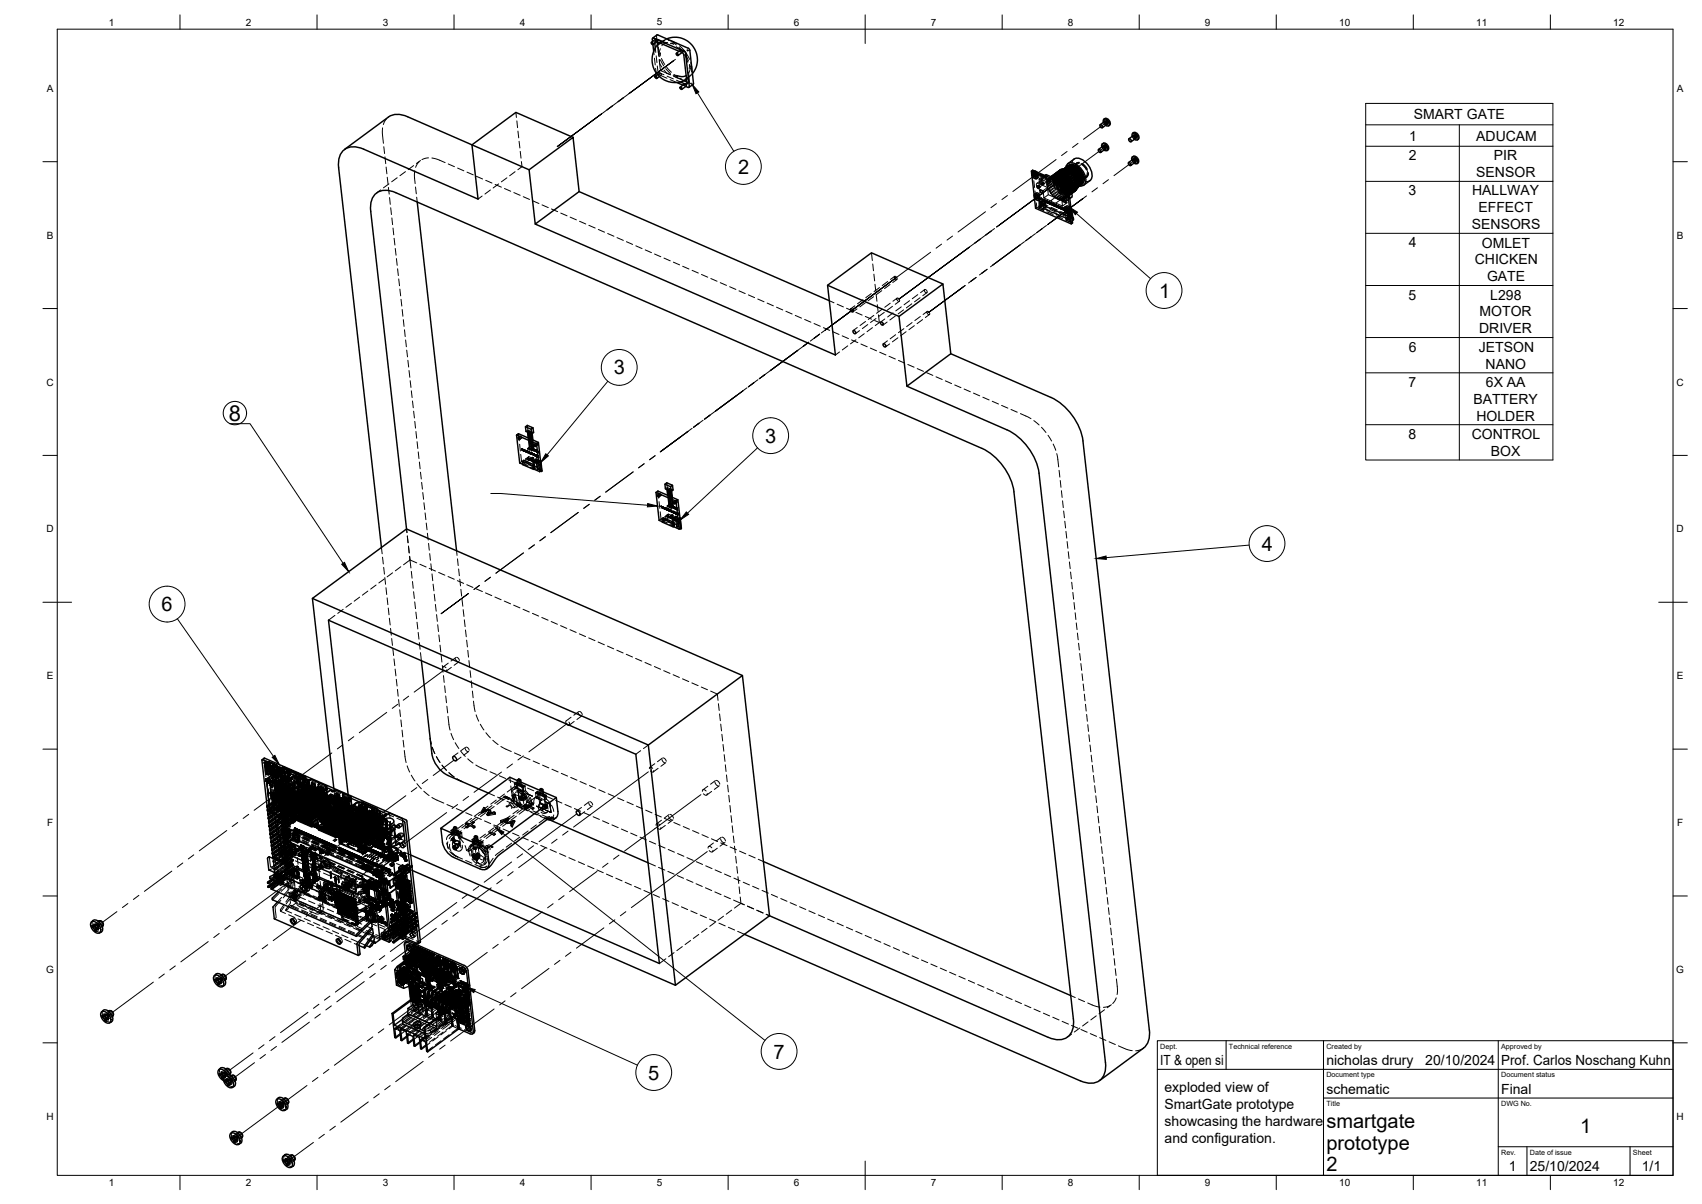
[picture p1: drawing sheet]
<svg xmlns="http://www.w3.org/2000/svg" width="594mm" height="420mm" viewBox="0 0 594 420" stroke-linecap="round" stroke-linejoin="round" font-family="sans-serif">
<defs><g id="words">
<text font-size="7.7" x="79.8" y="146.7">8</text>
<g font-size="7">
<text x="257.6" y="60.6">2</text>
<text x="404.6" y="103.9">1</text>
<text x="214.2" y="130.7">3</text>
<text x="267.1" y="154.5">3</text>
<text x="440.4" y="192.2">4</text>
<text x="56.4" y="213.3">6</text>
<text x="270" y="369.4">7</text>
<text x="226.2" y="376.7">5</text>
<text x="463" y="393.7">smartgate</text>
<text x="551.5" y="395.4">1</text>
<text x="463" y="401.2">prototype</text>
<text x="463" y="408.7">2</text>
</g>
<g font-size="4.9">
<text x="493.5" y="41.6">SMART GATE</text>
<text x="491.8" y="49">1</text>
<text x="515.3" y="49">ADUCAM</text>
<text x="491.7" y="55.9">2</text>
<text x="521.5" y="55.9">PIR</text>
<text x="515.3" y="61.8">SENSOR</text>
<text x="491.7" y="68.2">3</text>
<text x="513.8" y="68.2">HALLWAY</text>
<text x="516" y="74.1">EFFECT</text>
<text x="513.8" y="80">SENSORS</text>
<text x="491.8" y="86.3">4</text>
<text x="517.2" y="86.4">OMLET</text>
<text x="514.8" y="92.3">CHICKEN</text>
<text x="519" y="98.2">GATE</text>
<text x="491.7" y="104.5">5</text>
<text x="520.2" y="104.5">L298</text>
<text x="516.4" y="110.4">MOTOR</text>
<text x="516.3" y="116.3">DRIVER</text>
<text x="491.7" y="122.7">6</text>
<text x="516.2" y="122.8">JETSON</text>
<text x="518.6" y="128.7">NANO</text>
<text x="491.7" y="135">7</text>
<text x="518.7" y="135">6X AA</text>
<text x="514.3" y="140.9">BATTERY</text>
<text x="515.3" y="146.7">HOLDER</text>
<text x="491.7" y="153.1">8</text>
<text x="513.7" y="153.2">CONTROL</text>
<text x="520.4" y="159.1">BOX</text>
<text x="405" y="371.7">IT &amp; open si</text>
<text x="463" y="371.7">nicholas drury</text>
<text x="497.5" y="371.7">20/10/2024</text>
<text x="524" y="371.7">Prof. Carlos Noschang Kuhn</text>
<text x="406.5" y="381.2">exploded view of</text>
<text x="463" y="381.7">schematic</text>
<text x="524" y="381.7">Final</text>
<text x="406.4" y="387.1">SmartGate prototype</text>
<text x="406.5" y="392.9">showcasing the hardware</text>
<text x="406.5" y="398.8">and configuration.</text>
<text x="526.6" y="408.8">1</text>
<text x="534" y="408.7">25/10/2024</text>
<text x="573.1" y="408.8">1/1</text>
</g>
<g font-size="3.5">
<text x="37.9" y="8.9">1</text>
<text x="85.8" y="8.9">2</text>
<text x="133.6" y="8.9">3</text>
<text x="181.4" y="8.9">4</text>
<text x="229.3" y="8.9">5</text>
<text x="277.1" y="8.9">6</text>
<text x="324.9" y="8.9">7</text>
<text x="372.7" y="8.9">8</text>
<text x="420.6" y="8.9">9</text>
<text x="467.4" y="8.9">10</text>
<text x="515.3" y="8.9">11</text>
<text x="563.1" y="8.9">12</text>
<text x="16.3" y="32">A</text>
<text x="585.3" y="32">A</text>
<text x="16.3" y="83.3">B</text>
<text x="585.3" y="83.3">B</text>
<text x="16.2" y="134.6">C</text>
<text x="585.2" y="134.6">C</text>
<text x="16.2" y="185.8">D</text>
<text x="585.2" y="185.8">D</text>
<text x="16.3" y="237">E</text>
<text x="585.3" y="237">E</text>
<text x="16.4" y="288.3">F</text>
<text x="585.4" y="288.3">F</text>
<text x="16.1" y="339.6">G</text>
<text x="585.1" y="339.6">G</text>
<text x="16.2" y="390.8">H</text>
<text x="585.2" y="390.8">H</text>
<text x="37.9" y="413.9">1</text>
<text x="85.8" y="413.9">2</text>
<text x="133.6" y="413.9">3</text>
<text x="181.4" y="413.9">4</text>
<text x="229.3" y="413.9">5</text>
<text x="277.1" y="413.9">6</text>
<text x="324.9" y="413.9">7</text>
<text x="372.7" y="413.9">8</text>
<text x="420.6" y="413.9">9</text>
<text x="467.4" y="413.9">10</text>
<text x="515.3" y="413.9">11</text>
<text x="563.1" y="413.9">12</text>
</g>
<g font-size="2.5">
<text x="405" y="366">Dept.</text>
<text x="429" y="366">Technical reference</text>
<text x="463" y="366">Created by</text>
<text x="524" y="366">Approved by</text>
<text x="463" y="376">Document type</text>
<text x="524" y="376">Document status</text>
<text x="463" y="386">Title</text>
<text x="524" y="386">DWG No.</text>
<text x="524" y="403">Rev.</text>
<text x="534" y="403">Date of issue</text>
<text x="570" y="403">Sheet</text>
</g>
</g></defs>
<!-- layer: Hidden -->
<g fill="none" stroke="#000" stroke-width=".35">
<path d="M227.8 14.5l.1 1.1M228.2 17.9l.1 1.2M228.7 16.7l.2 1.6M228.8 13.7v.4l.4 .4-.6-.1-.1 .7M229 19.5l.3 2.3M229.3 12.2v1.9M229.4 14.6l-.1-.7 .3-.2 3.2 1.2M229.4 14.5h-.1M229.4 13.8l-.8 .6M229.5 15.6l.1 .4M229.6 16l.3 1.3M229.6 16l.4 3.6"/>
<path d="M229.8 16.6v1.7l.3 1.5M230.4 18.4v1.2M230.5 17l-.2 .7a1.35 1.35 0 0 0 .1 1.6M230.8 14.4l-.9 .8M231.5 14.5l-1.1 .5-.8 1M232.1 14.1l-1.1 .5-.8 .9M232.7 13.6l-1.8 1M233 14.9l-1.2 .3-.8 .7M233.3 14.1l1 .2 1.9 1M234 15.2l1.2 .3M234.2 15l.6 .2 .1-.4 1.2 .9M236 16.3l1.2 .7"/>
<path d="M237 16.5l1.6 1.7M237 17.9l.9 .4M237.2 17l2.1 1 .8 3.8M237.2 17l1 1.2M237.2 16l1.6 1.7M237.6 17.5l-.1 .4 .4 .4M237.9 18.3h.2M237.9 18.3l.1 .1M238.9 19.1l.8 1.4M239.3 19.2l1 2.1M239.6 18.6l1.1 2.1M180.1 39.2l.2 1.8"/>
<path d="M228.4 20.3l.3 2.4M228.8 23.9l.5 1.8 3.5 1.6M229.4 23l.3 1.8 .7 .7a.36 .36 0 0 0-.2 .6 .36 .36 0 0 0 .6-.1l-.4-.5 1.4 .6M230.1 20.8l.1 1.3 .8 1.4M230.2 25.5l-.7 .5M230.2 20.8l.3 3.5 .6 .5 1.7 .8M230.5 20.9l1.2 2.1M230.7 26.3l-.5 .4M230.9 20.4l1.1 2.1M231.7 24.4l1.1 1.2M232.4 23.9l1.6 1.8M232.7 23.5l1.6 1.7"/>
<path d="M232.8 25.6l1.3 .4M232.8 25.6l1.2 .5M232.9 26.6l2.1 .9M233.9 27.8l2.3 1M235 26.4l1.3 .7M235.1 26.6l1.2 .5M235.2 26l1.1 .8M235.2 26.2l1.2 .3M236.1 28l1.4 .6M236.3 27.1l1.7 .5M237.3 27.3l1.5 .9M238.4 29.7l1 .5"/>
<path d="M238.9 29.3a.55 .55 0 0 0 .6 .8M239.6 26.3l-.1 .1M240.1 28.8l1.9 .6M240.3 27.3l-1 .6M240.4 25.2v1.3M240.4 26.5l.2 2.2-.9-.1M240.4 26.5l-.8 1-1.2 .5-2.1-.9M240.5 28.8l-.8 .6M240.6 22.8v1.2M240.6 22.5l.6 .7-.8 2.2M241 26.2l-.8 .9-1.1 .4M241.1 21.8l.3 1.5v1.8"/>
<path d="M241.7 25.7l-1.5 1.4M133.5 44.6v1.8l.3 3.6M134 51.2l.2 2.4M134.4 54.7l.2 2.4M134.8 58.3l.2 2.4M135 41.4l-1.2 2.1M141.5 59.9l-1.9 1.4M144.4 57.8l-1.9 1.4M144.8 59.6l-.1 2 .2 2.5M146.3 56.4l-1.2 2M146.8 56l-1.4 1.1M149.6 55.1l-2.3 .6"/>
<path d="M150.7 55.1l2 .5 2.7 1.1M156.4 57.2l2.2 1M159.7 58.7l2.2 .9M179.8 59.9l-1.9 1.4M180.4 42.2l.3 2.4M180.8 45.7l.3 2.4M181.2 49.3l.3 2.3M181.6 52.8l.3 2.4M182 56.4l.2 1.8-1.4 1M360.4 59.4l.3 2.5M360.8 59.8h.1M361.2 59.7a1.01 1.01 0 0 0-.6 1 1.01 1.01 0 0 0 .6 .9"/>
<path d="M361.8 60l.5 .5a.97 .97 0 0 1 0 1.5h.1M369.6 59.8l-.2 .5M369.6 59.8l-1.5 1.1M369.8 59.8l-3.9 2.9M369.8 59.5l-.2 .3M369.8 59.5l-1.5 1.1M370 59.4l-.2 .1M370.2 59.4l-1.5 1.1M370.2 59.2l-.2 .2M370.3 59.8l-.2 .1M370.3 59.7l-2.3 1.6M370.6 59.5l-.2 .1"/>
<path d="M370.6 59.2l-1.4 1.1M370.7 59l-.2 .2M370.7 59.6l-.2 .9 .2 1.5-1.1-.6 1 .5M370.7 59.9l1.1 .2 1.1 .6M370.8 59.7l1.2 .2 1 .7M371 59.6l-.2 1.1 .3 1.2M371 59.2l-.2 .2M371 59.8h1.2l1 .5M371.1 59.6h-.1a1.56 1.56 0 0 0-1.5 1.4M371.2 59.1l-1.8 1.5-.1 1.8M371.2 59.5l-.9 .3-.7 1.1M371.3 59l-.2 .1"/>
<path d="M371.3 59.3l-.1 1 .2 1.4M371.3 60l1 .2 1.1 .8M371.3 59l-.5 .6-.1 1.3M371.4 59l-.6 .4-.4 .6M371.5 59.1l-.9 .4-.4 .9M371.5 59.5l2 1M371.6 59.2l-1.1 .4M371.7 59.1l-.2 1.1 .3 1.2M371.7 58.7l-.6 .8-.1 1.1M371.7 59.2l-1.4 1.1M371.8 59.2l.3 .1M372 58.8l-.1 1 .2 1.3"/>
<path d="M372.1 58.9l-.4 1 .1 1.3-1-.5-1.2-.2M372.1 59.2l-.1 1 .4 1.3M372.2 59.9l1.9 1.4M372.2 58.8l-.7 .8-.2 1.2M372.4 58.5l-.2 1.2 .3 1.2M372.4 58.2l-.5 .6-.2 1.3M372.4 59.7l1.9 1.4M372.4 59.6l.6 2.2M372.5 59.4l-1.5 1.1M372.5 58.9l-1 .3-.5 1.2M372.7 59.6l-1.2-.3-1 .3-.7 .8-.1 1.2M372.7 58l-.5 .6-.1 1.3"/>
<path d="M372.8 59.3l-1.2-.1-.8 .8M372.9 58.3l.9-.2 1.3 .6M373 59.8l-1.4-.4-.8 .4M373.1 57.7l-.5 .8v1.6M373.1 58.4l1.1 .2 1.1 .7M373.1 59.8h.1M373.1 59.8l-1.5 1.1M373.2 59.2l-1.9 1.4M373.4 58.7l2 1.3M373.7 59.2l1.8 1.5M373.9 59.8l1.6 1.7M374.3 58.2l.9 2.2"/>
<path d="M374.9 55.5l-.5 .5-.2 1M374.9 58.1l-1.2-.2-1 .5M375.6 59.6l1.6 2M375.8 59.6l1.4 1.7M375.9 57.3l-1.7 1.2M375.9 56.9l-.2 .1M375.9 58.7l1.6 1.8M376 59.4l1.4 2-1.6-1.9M376.6 56.8a1.24 1.24 0 0 0-1.4 1.6M376.7 57.1a1.08 1.08 0 0 0-1.2 1.4M376.8 56.7a1.25 1.25 0 0 0-1.4 1.6M377.3 57.1l1.1 .8"/>
<path d="M377.7 57.6l1.4 1.6M377.7 57.3l1.6 1.9M378 57.2l1.6 1.9M379.2 58.8l.5 1.4M384.6 51.3l.8 1M384.9 51.1a.74 .74 0 0 0 .8 1M385.1 42.7l.8 1M385.2 50l-.3 .4 .1 .7M385.2 51l.1 .6 .5 .3M385.2 50.9a.59 .59 0 0 0 .1 .7 .59 .59 0 0 0 .6 .2M385.4 51.1v.3l.2-.5 .2 .1 .2 .5-.6-.1M385.5 42.5a.76 .76 0 0 0 .7 1"/>
<path d="M385.5 51v-.3h.4v-.3l-.4 .6 .3 .1M385.5 50.7l.1 .2M385.7 41.4l-.2 .4 .1 .7M385.7 42.4l.2 .7 .5 .2M385.7 52l.6 .3 .5-.1M385.8 42.3a.59 .59 0 0 0 0 .7 .59 .59 0 0 0 .6 .2M385.8 51.6h.4zM385.9 50.4l.2 .1M385.9 50.7l-.5 .3M385.9 51.3v.3h.3M386 42.4l.1-.3h.4l-.1-.3-.4 .6 .3 .1M386.1 42.1v.2"/>
<path d="M386.1 42.9l.3 .2M386.1 50.5l.5 .6-.7 .2zM386.3 43.4l.6 .3 .4-.1M386.3 51.3l.3 .1-.4 .1zM386.3 51.3l-.5 .4-.3-.2M386.4 42.1l-.5 .3 .1 .4 .1-.5 .4 .3v.3l-.5-.1M386.4 41.8l.3 .1M386.4 42.7l.1 .3 .4-.3M386.5 43h.3l.1-.3 .3 .1zM386.5 42.9l.3 .1M386.6 51.1v.3M386.7 41.9l.4 .6-.7 .2z"/>
<path d="M387.1 42.5l.1 .3M395.1 55.9l.7 1M395.2 47.6l.8 1M395.4 55.6a.74 .74 0 0 0 .8 1.1M395.5 47.3a.73 .73 0 0 0 .8 1.1M395.6 54.5l-.2 .4 .1 .7M395.6 55.6l.2 .7 .5 .2M395.7 55.5a.59 .59 0 0 0 0 .7 .59 .59 0 0 0 .7 .2M395.8 46.2l-.3 .5 .1 .6M395.8 47.3l.1 .6 .5 .3M395.8 47.2a.58 .58 0 0 0 0 .7 .58 .58 0 0 0 .7 .2M395.9 55.6v.3l.1-.4 .3 .1 .2 .5-.6-.2"/>
<path d="M395.9 55.5l.5-.2-.1-.3-.4 .5 .4 .2M395.9 55.5h.1M396 55.2v.3M396.1 47.3v-.4l.4 .1v-.3l-.4 .6 .3 .1M396.1 46.9l.1 .3M396.2 56.6l.6 .3 .5-.1M396.3 48.3l.6 .3 .5-.1M396.3 56.2h.4l.1-.3 .3 .1zM396.3 55l.3 .1M396.3 55.3l-.4 .3M396.4 55.8v.4M396.5 47l-.5 .3v.3l.3-.3 .3 .5-.6-.2"/>
<path d="M396.5 56.1l.2 .1M396.5 46.7l.2 .1M396.5 47.9h.3l.1-.3 .3 .1zM396.5 47.6v.3M396.6 55.1l.4 .6-.6 .1zM396.6 47.8l.2 .1M396.7 46.8l.5 .6-.7 .2zM396.8 55.9l-.5 .3-.3-.1M396.9 47.6l-.5 .3-.3-.1M397 55.7l.1 .3M397.2 47.4v.3M132.9 66.3l-1.5 1"/>
<path d="M135.2 61.8l.2 2.4M135.6 65.4l.2 2.4M135.8 64.2l-2 1.4M136 68.9l.2 2.4M136.4 72.5l.2 2.4M136.8 76.1l.2 2.3M137.2 79.6l.2 2.4M138.6 62l-1.9 1.4M145 65.3l.3 2.3M145.4 68.8l.2 1.7M163 60.1l2.2 .9M166.3 61.5l2.1 1"/>
<path d="M168.3 68.4l-1.4 1.1M169.5 62.9l2.2 1M171.2 66.3l-1.9 1.4M172.8 64.4l2.2 .9M174.1 64.2l-2 1.4M176.1 65.8l2.2 .9M176.9 62.1l-1.9 1.4M179.4 67.2l2.1 1M182.6 68.6l2.2 1M185.9 70.1l2.2 .9M189.2 71.5l2.2 1M192.5 72.9l2.1 1"/>
<path d="M195.7 74.4l2.2 .9M199 75.8l2.2 .9M202.3 77.2l2.2 1M205.5 78.6l2.3 1M360.1 60.5l.1 .7M360.3 60.2a1.56 1.56 0 0 0 1.6 2.1M360.8 63.1l.3 2.3M361 68.1v.7M361.1 60.8v-.1a.57 .57 0 0 1 .8-.3 .57 .57 0 0 1 .2 .8l-.6 .2M361.2 67.7a1.54 1.54 0 0 0 1.6 2.2M361.2 60.3l-.5 .4M361.3 66.6l.3 3"/>
<path d="M361.7 67.4h-.1M361.7 70.8l.2 1.6 2.4 1M361.9 72.4l-.4 .3M362 68.4l-.1-.2a.58 .58 0 0 1 .9-.2 .58 .58 0 0 1 .1 .9h-.5M362 61.4l-.5 .4M362.1 67.9l-.6 .4M362.4 65a.35 .35 0 0 1 .3-.5 .35 .35 0 0 1 .4 .5v.4l-.5-.1M362.4 64.6l-.4 .3M362.6 61.4l-.8-1.3a.76 .76 0 0 0-1.2-.1 .76 .76 0 0 0 .2 1.1l1 .9M362.6 72.2l1.5 .6 .1 .5-1.6-.6zM362.6 70l.1 2.1 .5 .2-.2-1.6 .4 .1-.1-.5-.7-.3 .9-.7 .8 .5v.4l-.4-.2 .1 1.1 1.8 .8M362.7 62.4l.8 .4 .2 1.4-.9-.4z"/>
<path d="M362.7 72.1l-.1 .1M362.9 69l-.6 .4M362.9 66.4l1 .4 .1 .8-1-.4zM362.9 66.4l.2-.2 .1 .8-.2 .2M362.9 70.2l.2 2.2M362.9 67.9a.77 .77 0 0 0-.8-.6 .77 .77 0 0 0-.7 .6v.2M362.9 70.1l.6 .3 .8-.7-.5-.2 .4 2.1 1.2 .5M362.9 70.1v.1M363 61l.3-.1-.2 .1 .7 .3 .1 .5-.9-.4zM363 61l.2-.2v.4M363 67.9l-.1-.1a.77 .77 0 0 0-.7-.5 .77 .77 0 0 0-.8 .6l.1 .1M363 70.7l.5-.3 .1 1.6-.5-.2"/>
<path d="M363 65.4l-.4 .3M363.1 62.1l.1 .1M363.1 62.1l-.4 .3M363.1 72.4l1.2 .5M363.1 72.4l-.5 .3M363.1 62.1l.8 .4 .2 1.3-.4 .4M363.1 66.2l1 .5-.2 .1M363.2 60.8l.7 .3M363.2 67l1 .5-.2 .1M363.2 69.5v.1M363.3 63.4l-.5 .4M363.3 61.3v-.4l.1 .4"/>
<path d="M363.3 61.3l-.3 .1M363.4 61.3l.7 .3M363.4 68.9a.77 .77 0 0 1-.7 .8 .77 .77 0 0 1-.8-.7M363.5 68.9a.77 .77 0 0 1-.7 .8 .77 .77 0 0 1-.9-.7M363.5 62.9l-1.6 1.1M363.5 69.3v1.8l-.8 .7M363.6 62l2.3 1.1 1.1-.8M363.6 71.4l.5 .2M363.6 72l-.5 .4M363.6 72l-.4 .3M363.7 61.3l.2-.2-.1 .6 .1-.6zM363.8 69.5l.2 1.6-.9 .7-.2-1.7"/>
<path d="M363.9 64.6l-1.4-.6a.7 .7 0 0 0-.8 .4 .7 .7 0 0 0 .3 .9l.8 .7 1.3 .6M363.9 61.1l-.1 .2M363.9 62.5l-.4 .3M363.9 69.4l.4 .2M364 61.2l.1 .4-.2 .2M364.1 63.6l-1.6 1.1M364.1 66.6l1.5-1.2 .3 2.5-1.5 1.2zM364.1 61.4l.3-.1-.2 .2 .8 .3v.5l-.9-.4zM364.1 61.4l.2-.1v.4M364.2 72.7l1.8 .8M364.2 70.2l.3 .1M364.3 70.2h.2"/>
<path d="M364.3 69.6v.6M364.3 69.6h.1M364.3 61.3l.9 .4-.2 .1M364.3 69.6l1.2 .5M364.3 70.2l-.9 .6M364.3 69.7l.4 .2M364.3 69.7v.2M364.3 69.6v.1M364.3 69.9l.1 .2M364.4 70.1l.1 1.2-.9 .7M364.4 70.1l.3 .2M364.4 69.8l-.1 .1"/>
<path d="M364.4 69.8l.3 .2M364.4 69.1l2.3 1M364.4 69.9l.3 .1M364.5 61.8l-.1-.5 .1 .5M364.5 61.8l-.4 .1M364.5 64.2l-1.6 1.1M364.5 70.2l.1 .3M364.5 70.2l.3 2.7M364.5 70.2l1.8 .8-.3-.2M364.5 61.8l.7 .3M364.6 70.2l.2 .1M364.6 70.5l.5-.1z"/>
<path d="M364.6 69.9l.2 .5M364.6 69.9h.2M364.7 61.2l-1.1 .8M364.7 69.9l.2 .4M364.7 70h.3M364.7 70.4l.2 .1-.9 .6 .2 1.6 .9-.6M364.7 70.3l.2 .1M364.7 69.9l.3 .1M364.8 70.4h.2M364.8 72.9l-.6 .4M364.8 72.9l1.8 .8M364.8 69.9l.2 .2"/>
<path d="M364.8 61.8l.3-.2-.2 .6 .2-.6zM364.8 69.9v.2M364.8 69.9l-.3 .3M364.8 69.9l1.8 .8M364.8 70.1l.1 .3M364.9 70.4l.4 .1M364.9 70.4l.2 1.7M364.9 70l-.1 .1M364.9 70l.3 .2M364.9 70.1l.3 .1M365 70l.1 .1M365 70.1l.3 .2"/>
<path d="M365 70.4l.1 .1M365 70.4l.3 .1M365.1 72.1l-1 .7M365.1 70.1v.3M365.1 60.9l.3 2.5-1.5 1.2-.3-2.6M365.1 70.5l.4 .1M365.1 70.5v.2M365.1 70.7h.5zM365.1 70.1v.4M365.2 61.7l-.2 .6M365.2 70.2h.3l.1 .5M365.2 70.6l.3 .1"/>
<path d="M365.3 70.5l.1 .3M365.3 70.1l.2 .1M365.3 70l-.2 .1M365.3 70h.1M365.3 72.1l-1.6-.7v.5l1.7 .7M365.3 70.1l.2 .2M365.3 70.3l.1 .2M365.4 64v.4M365.4 73.4l2.1 .9M365.4 70.2v.5h.4l.1 .3M365.4 63.8v.2M365.4 63.4l-1.3-.5a.7 .7 0 0 0-.9 .3 .7 .7 0 0 0 .3 .9l.6 .7 1.5 .6"/>
<path d="M365.4 64.4v.3M365.4 63.4v.4M365.4 73.9l2.2 .9M365.4 70.3l.3 .1M365.4 64.7l.1 .5M365.5 63.2l-.1 .2M365.5 70.3h.2M365.5 70.6l.2 .3M365.5 70.1h.1M365.5 70.1l-.1 .1M365.5 65.2l.1 .2M365.5 70.6l.3 .1"/>
<path d="M365.5 70.1l.8 .4M365.6 70.2l.4 .2M365.6 62.8l-.1 .4M365.6 70.4v.3M365.6 65.4l.2 .5M365.6 70.7l.5 .4M365.7 70.9h.4zM365.7 62.7l-.1 .1M365.7 70.3l.1 .2M365.7 70.8l.3 .1M365.7 70.3l.3 .1M365.8 70.3l-.2 .1"/>
<path d="M365.8 70.3h.1M365.8 65.9l.1 .2M365.8 70.5l.2 .4M365.8 70.3l.4 .2M365.9 62.4l-.2 .3M365.9 70.5h-.1M365.9 70.5l.6 .1M365.9 67.9l2.3 1.1M365.9 70.5l.3 .1M365.9 66.1l.3 .6M365.9 63.1l1.8 .8M366 70.4l.1 .5"/>
<path d="M366 70.9l.4 .3M366 62.3l-.1 .1M366 65.6l1.2 1.9M366.1 70.9l.1 .2M366.1 71.1h.5zM366.1 70.6v.3M366.2 66.7l.1 .2M366.2 70.5l.2 .5M366.2 71l.3 .1M366.2 71.1h.4v.3M366.2 70.5l.3 .1M366.3 62.1l-.3 .2"/>
<path d="M366.3 70.5h.1M366.3 62.1l.5-.4-.8 .6M366.3 70.5l-.2 .1M366.3 70.5l.8 .3M366.3 70.5l.5 .4M366.3 66.9l.3 .5M366.4 72.5l2.2 1-2.2-.9M366.4 70.7v.4l.4 .1M366.4 70.7l.3 .1M366.4 62l-.1 .1M366.5 70.6l.1 .2M366.5 62.5l-.6 .8-.1 1.2"/>
<path d="M366.5 73.1l2.2 .9M366.5 70.6l.1 .1M366.5 70.6l-.1 .1M366.5 71.1l.3 .1M366.6 70.7l.1 .1M366.6 70.8v.3M366.6 71.1l.4 .2M366.6 70.8l.3 .2M366.6 71.4l.5-.1zM366.6 67.4l.2 .2M366.7 70.8l.4 .2M366.7 70.8l.3 .1"/>
<path d="M366.8 61.9l-.4 .1M366.8 71.2l.1 .3M366.8 67.6l.4 .4M366.8 70.9l.1 .3M366.9 62.9l-1.5 1.1M366.9 62.7l-1.5 1.1M366.9 71.2l.3 .2M366.9 70.9v.3M366.9 63.3l-1.5 1.1M366.9 62.3l-1.5 1.1M366.9 61.7l-.5 .3M366.9 71l.3 .1"/>
<path d="M366.9 63.6l-1.5 1.1M366.9 72.4l2.2 .9M366.9 61.9h.6M366.9 71h.4l.1 .4M366.9 61.9h-.1M366.9 62.6l-1.4 1.2M367 71.4l-2.1-.9 .2 1.6 1.8 .8-1.8-.8M367 62.1l-1.5 1.1M367 71.3l.1 .3M367 70.8l.2 .3M367 70.8l-.1 .1M367 61.7l-.2 .2"/>
<path d="M367 71.3l.3 .1M367.1 64.1l-1.6 1.1M367.1 70.8l.2 .1M367.1 71v.3M367.1 61.7l-1.5 1.1M367.1 74l2.2 1M367.1 71.3l.5 .5M367.1 64.3l-1.5 1.1M367.1 61.8l-.2 .1M367.1 71.6l.5-.1zM367.2 68l.2 .2M367.2 61.6l-1.5 1.1"/>
<path d="M367.2 71.1h.3M367.2 71.5l.3 .1M367.2 71.4l.2 .3M367.2 71l.3 .1M367.3 70.9h.1M367.3 70.9l-.2 .1M367.3 70.9l.4 .3M367.3 64.8l-1.5 1.1M367.3 70.9l.2 .1M367.3 61.9h.1M367.3 71.2l.1 .2M367.4 71.4l.1 .2"/>
<path d="M367.4 61.3l-1.5 1.1M367.4 68.2l.4 .4M367.4 71.4l2.2 1M367.4 65l-1.5 1.1M367.4 71.2l.3 .1M367.5 64.1l1 2.1M367.5 71.1l.1 .4M367.5 63.5l.7 2.1M367.5 71.6l.4 .3M367.5 62h.4M367.5 71l-.2 .2M367.5 71h.1"/>
<path d="M367.5 71.5l.3 .1M367.5 71l1.1 .4M367.6 71l.3 .3M367.6 62.4l2 1M367.6 71.3v.2M367.6 71.5l.1 .2M367.6 64l1.1 2.1M367.6 71.8h.5zM367.7 62.6l.5 2.3M367.7 65.6l-1.5 1.1M367.7 71.2l.2 .4M367.7 71.2l2.2 .9"/>
<path d="M367.7 71.7l.3 .1M367.7 74.1l2.2 1M367.7 61.2l-1.5 1.1M367.7 71.2l.3 .1M367.7 71.7l.4 .3M367.8 71.1l-.2 .2M367.8 71.1h.1M367.8 68.6l.2 .2M367.8 71.7l2.2 1M367.8 71.1l.5 .4 .1 .4M367.8 65.8l-1.5 1.1M367.9 62.5l.5 2.3"/>
<path d="M367.9 71.6l.1 .2M367.9 71.4l.3 .1M367.9 68.3l2 1M367.9 71.3l.4 .5M368 73.3l2.2 1M368 68.8l.4 .3M368 71.8h.2M368.1 62.1l.5 .2M368.1 72h.5zM368.1 71.4l.2 .5M368.1 71.4l.3 .2M368.1 66.3l-1.5 1.1"/>
<path d="M368.2 61.5l-.7 .9v1.1M368.2 61.8l-.4 1 .2 1.3M368.2 61.3l-.2 .1M368.2 71.5l-.2-.3-.1 .4M368.2 71.5h.3l.1 .5M368.2 71.9l.2 .1M368.2 71.8l.2 .3M368.2 71.4l.3 .1M368.3 62.1l-.1 1 .4 1.4M368.3 71.9h.2M368.3 61.7l-.7 .7-.1 1.1M368.3 66.5l-1.5 1.1"/>
<path d="M368.4 71.9l.5 .4M368.4 69.1l-.2-.1-1.5 1.1 1.8 .8 1.4-1.2M368.4 71.6l.3 .1M368.4 61.2l-.4 1 .1 1.3M368.4 71.6h.3M368.5 63.1l.9 2.2M368.5 65.2l1.5 1.8M368.5 63.4l.3-.2 .1 .5-.1-.4-.2 .1 .8 .4v.4l-.9-.4zM368.5 63.4l.2-.2v.4M368.5 71.9l.1 .3M368.5 64.6l1.4 1.9M368.5 62.5l.7 2.3"/>
<path d="M368.5 63.8l.2-.2 .9 .4M368.5 70.9l2.4 1M368.5 61l-.2 .2M368.5 71.9l.3 .2M368.6 71.5l-.2 .4M368.6 71.5l.1 .2M368.6 71.4l.2 .1M368.6 64.9l1.4 1.7M368.6 61.1l-.4 .9 .1 1.4M368.6 72l.4 .1M368.6 74.8l2.2 .9M368.6 69.2l.5 .2"/>
<path d="M368.6 61.2a1.68 1.68 0 0 0-1.3 1.7M368.6 72.2h.5zM368.6 71.6v.4M368.7 63.1l1 2.1M368.7 75.3l2.2 1M368.7 66.9l-1.5 1.1M368.7 71.6l.2 .5M368.7 71.7h.2M368.7 72.1l.3 .1M368.7 63.2l.1 .1M368.7 64.5l1.4 1.9M368.7 61.6l.5 2.3"/>
<path d="M368.7 60.9l-1.4 1.1M368.7 71.6l.3 .1M368.8 61l-.9 .6-.4 1.2M368.8 71.6h.1M368.8 71.6h-.2M368.8 71.5l.2 .2M368.8 71.6l.2 .2M368.8 63.1l-1.1 .8 2.4 1M368.8 65.9l1.7 1.6M368.8 63.2l.8 .4-.2 .2M368.9 66.6l1.4 1.2M368.9 72.1l.5 .5"/>
<path d="M368.9 67.1l-1.5 1.1M368.9 60.8l-.2 .1M368.9 61.6l.5 2.3M368.9 61.2l1.1-.2 1.2 .4M368.9 71.8l.2 .1M368.9 71.7l.2 .5M369 62.9l.9 2.1M369 71.8h.2M369 72.1l.1 .4M369 71.7l-.1 .4M369 71.7l.4 .2M369 65.8l1.8 1.6"/>
<path d="M369 71.7l.5 .2M369 72.2l.3 .1M369.1 72.2l.5 .5M369.1 71.9v.3M369.1 72.5l.5-.1zM369.2 61.3l1.2 .2 .9 .6M369.2 65.5l1.7 1.6M369.2 71.8l.2 .5M369.2 72.3l.2 .2M369.2 63.7l.2-.2-.1 .6 .1-.6zM369.2 71.8l.3 .1M369.3 71.8h.1"/>
<path d="M369.3 71.8l-.2 .1M369.3 62.7l.5 .5M369.3 69.6l.4 .1M369.3 67.5l-1.5 1.1M369.3 67.1l1 .7 1.1 .4M369.3 61.3l.3 .1M369.3 61.1v.4M369.3 71.8l.4 .3M369.3 61.1l-1.5 1.1M369.3 60.9l-1.5 1.1M369.3 60.9v.2M369.3 61.5l.1 .3"/>
<path d="M369.4 60.5l-.1 .4M369.4 60.5l-3.8 2.7M369.4 61l-1.5 1.1M369.4 61.8l.1 .5M369.4 60.4l.2-.1-.5 .7v1.5M369.4 72l.1 .5M369.4 61.8l-1.5 1.1M369.4 61.5l-1.5 1.1M369.4 60.8l-1.5 1.1M369.4 60.3l-1.5 1.1M369.4 60.3v.2M369.4 72l.3 .1"/>
<path d="M369.4 60.6l1.1 .2 1.2 .6M369.4 71.9l.2 .5M369.5 62.4a1.1 1.1 0 0 0-1.3 1.5M369.5 61.6l2 1.1M369.5 63.2l1.2 2.1M369.5 62.8h-.1M369.5 62.2l.9 2.2M369.5 62.3l-1.5 1.1M369.5 62.3l.1 .2M369.5 67.7l-1.5 1.1M369.5 63.6l1.3 2M369.5 72.5l.4 .3"/>
<path d="M369.5 71.9h.1M369.5 71.9l-.1 .1M369.5 67l1 .7 1.1 .4M369.5 71.9l.6 .4M369.5 71.9l.3 .1M369.6 62.5l.2 .5M369.6 63.6l-.2 .6M369.6 62.5l-1.5 1.1M369.6 63.9l.4-.1v.4l-.1-.4-.2 .1 .8 .3v.5l-.8-.4zM369.6 63.9l.2-.2 .1 .4M369.6 72.4l.1 .2M369.6 72.7l.5-.1z"/>
<path d="M369.7 64.3l.2-.2 .7 .4M369.7 74l2.2 .9M369.7 62.1l.9 2.2M369.7 72.1l.1 .4-.3-.1M369.7 72.6l.3 .1M369.7 63.5l1.4 2M369.7 72.6h.4v.3M369.7 72.1l.8 .2M369.8 65l1.6 1.7M369.8 63l-1.5 1.1M369.8 63l.1 .2M369.8 74.5l2.2 1"/>
<path d="M369.8 61.3l2 1.3M369.8 72l-.2 .4M369.8 72l.5 .4M369.8 60.7v1.4l.4 .9M369.8 63.2l.2 .2M369.8 63.7l.1 .1M369.9 63.2l.2 .5M369.9 60.4h-.1a1.56 1.56 0 0 0-1.4 1.6M369.9 63.2l-1.5 1.1M369.9 69.7l.4 .1M369.9 65.7l1.9 1.4M369.9 68l-1.5 1.1"/>
<path d="M369.9 72.2l.3 .2M369.9 60l-.2 .2M370 61.2l1.9 1.2M370 63.8l.7 .3-.2 .1M370 62.7l1.1 1.9M370 64.9l1.7 1.6M370 60.6l.4 2.3M370 60.2l-1.1 .6-.3 1.1M370 72.7h.2M370 63.1l-.2 .1M370 61.2l-1.5 1.1M370 63.4l.3 .4 .6-.4"/>
<path d="M370 72.6l.3 .1M370.1 63.6l1.4 1.9M370.1 69.8l2.3 1M370.1 72.3v.3M370.1 60.5l-.2 1.2 .3 1.1M370.1 72.6l.4 .2M370.1 68.1l-1.5 1.1M370.1 63.7l-1.5 1.1M370.1 63.7l.2 .3M370.1 72.9l.5-.1zM370.1 68.1l-1.4 1.1M370.2 61.6l.8 2.2"/>
<path d="M370.2 60.2l-.5 .8v1.5M370.2 73.8l1.8 .8M370.2 61.1l-1.3-.2-.9 .6M370.2 72.4l-.1-.3-.2 .1 .1 .5M370.2 72.4l.4 .1M370.2 72.8l.3 .1M370.2 66.2l2 1.2M370.2 72.3l.3 .1M370.2 72.7l.2 .3M370.2 72.2l.2 .3M370.2 72.2l-.1 .1M370.3 64l.3 .5"/>
<path d="M370.3 64l-1.5 1.1M370.3 69.8h.2M370.3 61.2l.8 2.3M370.3 60.8l.1 1.2 .4 1.1M370.3 63.2l-.3 .2M370.3 72.4l.1 .3M370.4 64.2l1.1 1.9M370.4 67.4l1.6 .8 .6 .7a.65 .65 0 0 1 .1 .8 .65 .65 0 0 1-.8 .3l-1.3-.6M370.4 60.9l-1.3-.1-.9 .6M370.4 64.2l.2-.2-.2 .6 .2-.6zM370.4 61.4l-1.7 1.2M370.4 72.4v.4l.4 .1 .1 .3"/>
<path d="M370.4 75.4l1.8 .8M370.4 60.2l-.9 .6-.3 1.3M370.4 72.5l.2 .1M370.4 63.8l.2 .2M370.4 66.1l2.1 1.2M370.4 72.5l.4 .1M370.5 62.9l1.4 1.7M370.5 72.8l.1 .3M370.5 72.3l.2 .3M370.5 72.3l-.1 .1M370.5 64.7l.2-.6 1.6 1.7M370.5 72.8l.3 .1"/>
<path d="M370.5 68.3l-1.4 1.1M370.5 72.3l.3 .1M370.6 72.5v.3M370.6 64.5l-1.5 1.1M370.6 64.5l.2 .2M370.6 72.9l.5 .4M370.6 64.5h.1M370.6 73.1l.5-.1zM370.6 72.5v.4M370.6 61.2l.9 2.2M370.7 72.9l1.8 .7M370.7 61.6l-1.6 1.1-.3-.3"/>
<path d="M370.7 65.9l1 .8 1.4 .4 1-.2 .5-.8-.8 .4-1.4-.3M370.7 60.5l-1.1 .1-.7 1.1M370.7 72.6h.2M370.7 73l.2 .1M370.7 63.9l.4 .6a1.59 1.59 0 0 1 .6 2.5l-.7 .1M370.7 72.5l.3 .1M370.8 64.7l.3 .4M370.8 72.4h.1M370.8 64.7l-1.5 1.1M370.8 72.4l-.2 .1M370.8 68.5l-1.5 1.1M370.8 64.7a1.55 1.55 0 0 0 1.6 2.2"/>
<path d="M370.8 72.5l.4 .2M370.8 72.4l.2 .1M370.8 68.4l-1.5 1.1M370.8 72.6l.1 .3M370.8 69.7l-.3 .1M370.8 72.7l.1 .3M370.9 69.9l1 .4v.5l-1-.4zM370.9 69.9l.2-.2 .1 .5-.3 .2M370.9 73l.1 .1M370.9 72.6l-.1 .1M370.9 72.7l.3 .1M370.9 62.1l1.2 2"/>
<path d="M370.9 64l1.7 1.7M370.9 60.9l-1.2-.1-.9 .6M370.9 72.6l.2 .4M370.9 64.5l.2 .2M371 72.6l1.7 .8M371 73.1l.4 .3M371 75.6l1.8 .7-.7 .5M371 72.5l.1 .1M371 69.7h-.2M371 72.5l-.1 .1M371 60.6l1.6 1 1.9 2.2M371 73l.3 .1"/>
<path d="M371 72.5l.5 .2M371.1 72.6h.1M371.1 67.1l1.2 .5 1-.2M371.1 72.6l.3 .2M371.1 73.2l1.8 .7v.6M371.1 69.7l1 .4-.2 .2M371.1 64.7l.3 .5 .9-.6 .7 .9M371.1 61.6l1.1 2.1M371.1 73.1l.1 .1M371.1 72.7v.4M371.1 72.7l.6 .2 .2 .5M371.1 65.4a.74 .74 0 0 1 .3-1.1 .74 .74 0 0 1 1 .4l.6 1.2"/>
<path d="M371.1 63.1l1.5 1.8M371.1 73.3h.5zM371.1 65.1l-1.5 1.1M371.1 65.1l.2 .2M371.2 64.1l-1.1 .8 .3 2.5 1.5-1.1M371.2 60.4l1.9 1.4M371.2 72.7l.1 .5M371.2 68.6l-1.5 1.1M371.2 63.6l-.6 .4M371.2 73.2l.3 .1M371.2 72.7l.3 .1M371.2 73.2l.4 .3"/>
<path d="M371.2 74.8l1.9 .8M371.3 61.6l1.6 1.7M371.3 61.8l1.2 2M371.3 64.4h-.1M371.3 65.3l.4 .4M371.3 65.3l-1.5 1.1M371.4 60.4l.1-1.3 .5-.6 .2 1.9M371.4 72.9l.1 .4M371.4 69a.35 .35 0 0 1 .3-.6 .35 .35 0 0 1 .3 .5v.4l-.4-.1M371.4 68.6l-1.5 1.1M371.4 61.4l1.7 1.7M371.4 64.2l1.8 1.5"/>
<path d="M371.4 68.5l-.4 .4M371.4 72.9l.2 .1M371.4 60.3l-1.2-.2-1.2 .6M371.4 72.8l.2 .5M371.5 68.5l-1.5 1.1M371.5 68.7h.2a.31 .31 0 0 1 .3 .4 .31 .31 0 0 1-.5 .1 .31 .31 0 0 1 0-.5zM371.5 72.7l.1 .1M371.5 73.3h.2M371.5 72.7l-.1 .2M371.5 65.4l.1 .4h.3M371.5 65.4l-.1-.2 1.9 1.3M371.5 62.7l1.4 1.9"/>
<path d="M371.5 73.2l.3 .1M371.5 72.7l1.1 .5M371.6 60.2l-1.3-.2-.9 .5M371.6 62.8l1.3 1.9M371.6 60.4l1.9 1.3M371.6 72.8l.1 .2M371.6 63l1.5 1.8M371.6 65.4v-.1a.58 .58 0 0 1 .8-.3 .58 .58 0 0 1 .2 .9h-.6M371.6 63.9l-.7 .6-.3-.5M371.6 61.5l1.2 2.1M371.6 73.5h.5zM371.6 64.3a.66 .66 0 0 0-.5 .4 .66 .66 0 0 0 .1 .7"/>
<path d="M371.7 72.3a1.54 1.54 0 0 0 1.6 2.1M371.7 61.9l1.2 2M371.7 64.3l-.6 .4M371.7 64.3l.1 1.2M371.7 64.9l-.6 .4 2 1.3M371.7 73l.3 .1 .1 .4M371.7 73.3l.2 .4M371.7 65.7l-1.5 1.1M371.7 65.7l.2 .2M371.7 72.9l.3 .1M371.8 67.2l-.2 1.2-.6 .8M371.8 66.4l1.1 .5 1.2-.1"/>
<path d="M371.8 64.7l1.9 1.3M371.8 65.9l.1 .3M371.8 69.1l-.3 .3 2.5-1.8-2.7 2M371.8 60.9l1.7 1.6M371.8 68.7l-1.5 1.1M371.8 64.4l1.9 1.4M371.8 65.7l.1 .6 1.2 .5M371.9 65.4l2 1M371.9 76.2l1.2 .5M371.9 65.9l.5 .3M371.9 62.7l1.6 1.8M371.9 65.9l-1.5 1.1"/>
<path d="M372 66.3l1.2 .5 1-.1M372 76.8l2.4 1M372 61.3l1.2 2M372 61.5l1.5 1.8M372 74.6l.4-.3 .5 .2 .2 1.6M372 74.6l.2 1.6 .4-.3M372 69.3l-.4 .4M372 66.7l.1 .2M372 68.5l-1.5 1.1M372 68.6v.2M372.1 76.3l1.5 .6v.6l-1.5-.7zM372.1 70.1l.1 .6-.3 .1"/>
<path d="M372.1 68.3l-1.5 1.1 .3 2.5M372.1 73.2l.3 .4a.84 .84 0 0 0 .7 .6 .84 .84 0 0 0 .8-.4M372.1 62.2l1.4 1.9M372.1 67.4l.1 .2M372.1 68v.2M372.2 71.9l-.2 .1a1.32 1.32 0 0 1 1.8 1.1M372.2 64.4l2 1.3M372.2 62.9l1.2 2M372.3 63.6l.8 2.2M372.3 62.5l1.5 1.8M372.3 62.3l1.5 1.8M372.3 61l1.2 2.1"/>
<path d="M372.3 68.6l-1.5 1.1M372.4 66.2l-1.6 1 1.2 .5 1.1-.1-.2 .2M372.4 66.2l.2 .1M372.4 70.8l-1.5 1.1M372.5 72.9l-.1-.1a.58 .58 0 0 1 .9-.2 .58 .58 0 0 1 .1 .8l-.5 .1M372.5 60.9l1.6 1.8M372.5 66l-.6 .4M372.5 68.6l-1.5 1.1 .3-.1M372.5 73.6l.3-.2 .1 1.1M372.5 73.6l.3 2.7M372.5 63.5l1 2.2M372.5 72.5l-.5 .4"/>
<path d="M372.6 62.2l1.2 2M372.6 64.7l-1.1 .7M372.6 68.4l-1.5 1.1M372.6 66.3l.4 .2M372.6 60.8l1.6 1.7M372.6 66.3l-1.5 1.1M372.6 75.9l-.5 .4M372.6 62.2l1.6 1.8M372.7 61.5l1.4 1.9M372.7 63.4l.9 2.1M372.7 62l1.3 2M372.7 67.9l-1.6 1.2"/>
<path d="M372.8 73.3l1.1 .5M372.8 68.5l-1.5 1.1M372.9 66.5h-.1M372.9 74.5l.2 2.2 1.1-.8-1.2-.5 1.5 .7M372.9 65l-.9 .8M373 62.5l1.6 1.7M373 64.9l1.1 .7 1 .2M373 65.3l-1.1 .9M373 68.1l-1.5 1.1M373 66.5l.6 .3M373 64.6l1.1 .7 1 .1M373 66.5l-1.5 1.1"/>
<path d="M373 61.2l1.4 1.9M373 65.9a.65 .65 0 0 1-.4 .8 .65 .65 0 0 1-.8-.3M373 67l-.7 .7-1.3-.1M373.1 66.2a.66 .66 0 0 1-.6 .4 .66 .66 0 0 1-.6-.3M373.1 75.9l1.6 .8M373.1 65.9l-1.1 .8-.1-.5M373.1 66.1l-1 .8M373.1 66.7l-1 .7v-.5M373.2 66.8l-1 .8M373.2 65.9l-.1 1.3-.6 .8M373.3 66.6l-1.6 1.1M373.3 65.7v1.3l-.6 .9"/>
<path d="M373.3 74.6l.4 2.3M373.3 64.7l1.1 .6 1.1 .3M373.3 73.6l-.9 .7 .2 1.6 .5 .2M373.3 73.6l-.5 .3M373.4 72.5v-.1a.75 .75 0 0 0-.8-.6 .75 .75 0 0 0-.7 .8M373.4 69.3l-.9 .7M373.4 68.1l-1.5 1.1M373.4 67.4l-.1 .1M373.5 66.9h-.1a1.39 1.39 0 0 1-1.8 1.1M373.5 74.2l-.9 .6M373.5 73.7l-.9 .7M373.5 64.3l.2 .6a1.47 1.47 0 0 1-.2 1.8l-1-.1-1-.5"/>
<path d="M373.5 75.2l.5 .3-.2-1.7-.5-.2 .2 1.6-.9 .7M373.5 67.2l-1.5 1.1M373.5 67l-1.4 1 .1-.4M373.5 66.1l-.4 1.1-1.1 .3M373.5 65.8l-1.5 1.1M373.6 66.5l-1.5 1.1M373.6 60.3l.4 .3M373.6 67.1l-2.1 1.6M373.6 66.8l-1.4 1.1M373.6 66.8h.2M373.7 64.2l.3 1.2v1.1M373.7 66.7l-.8 1-1 .1"/>
<path d="M373.7 64.4l1.1 .7 1 .2M373.7 62.9l.8 2.2M373.7 76.9h-.1M373.7 62.8l1.9 1.4M373.7 61.5l1.3 2M373.7 74.1h.1M373.8 67.7l1.4-1.1h-.2l-1.5 1.3M373.8 67.3l-1.8 1.3 .1-.4M373.8 62.7l.9 2.2M373.8 66.8l.6 .1M373.8 65.2l-.1 1.4-.7 .6M373.8 66.8l-1.5 1.1"/>
<path d="M373.9 61.4l1.2 2M373.9 64.7l1.3 .5 .9-.2M373.9 67.4l-1.9 1.4M373.9 73.8h-.1M373.9 74.4l-.9 .6M373.9 73.5a.77 .77 0 0 1-.7 .8 .77 .77 0 0 1-.8-.7M373.9 66.7l-1.5 1.1M373.9 73.9l-.4-.2v.5l.4 .2 .2 1.6 .4 .2M374 67.5l-2.2 1.6 .2-.3M374 74.1l-.7 .5-.7-.2v.4l.4 .2 .2 1.6 .5 .3M374 75.5l-.9 .6M374 64.2l1.1 .6 1.1 .2"/>
<path d="M374 64.3l.2 1.4-.4 .9M374 60.4l1.5 1.9M374.1 68.8l-.5 .1-1.5-.6 .3 2.5M374.1 76l-.9 .6M374.1 65.4l.9 .3 1-.2M374.1 61.1l1.3 2.1-1.1-1.9M374.2 63.5l.4 1.5-.1 .8 1.6-1.1M374.2 65.3v.3a1.75 1.75 0 0 1-.8 1.8M374.2 76.2l-.6 .4M374.2 62.7l.7 2.2M374.2 61.9l1 2.1M374.3 60.9l.2 .3"/>
<path d="M374.3 77l-.7 .5M374.4 65.1l-.1 1.2-.7 .9 .2-.1M374.4 63.9l.9 .6 1.2 .3M374.4 66.9l-3.9 2.9M374.5 66.3l-.1 .1a1.5 1.5 0 0 1-1.9 .8M374.5 65.2l.8 .2 1-.2M374.5 66.7l-1.8 1.3M374.5 66.6l-.2 .1M374.6 63.8l.3 1.4-.1 .9M374.8 63.6l.3 1.2-.1 1.1M374.8 66.8l-.4 .1M374.8 66.8l-1.5 1.1"/>
<path d="M374.8 62.3l.8 2.2M374.8 61.5l.3 .3M374.9 66.3l-.2 .2M374.9 66.8h-.1M375 62.1l.8 2.2M375 64.1l1.7 .8-.7 .3-1.2-.3M375.1 66.2l-1.5 1.1M375.2 64.6l1 .3 .8-.2M375.2 66.1l-.2 .1M375.2 65.2l-.6 .9h-1.2M375.3 64.7l-.2 1.2-.8 .8M375.3 62.3l.2 .2"/>
<path d="M375.4 63.9l1.5 .5 1-.3M375.4 66.6h-.2M375.4 66.3l-1.9 1.4M375.4 64.5l-.1 1.3-.8 .7M375.4 65.7l-.8 .7-1.2-.1M375.5 64.4l.9 .2 1-.1M375.6 65.8l-.2 .1M375.6 66.3l-.2 .2M375.6 64.3l-.3 1.3-.9 .4M375.6 65.5l-.8 .8-1.2-.1M375.6 63l.2 .3M375.7 64.2l-.1 1.3-.7 .7"/>
<path d="M375.7 65.7l.2-.2-1.1 .5-1.2-.4-1.8 1.3M375.7 65.9l-1.5 1.1M375.9 61.3l1.8 1.5M375.9 63.7v.4M375.9 65.9l-.2 .1M375.9 63.4v1.3l-.6 .9M375.9 65.3l-1.4 1.1M376 64.3l-.2 1.1-1 .8M376 64l-1.5 1.1M376 64h-.1M376 65.1l-.3 .6-.8 .4M376 62.5l.3 1.3-.2 1.1"/>
<path d="M376.1 65.3l-.2 .1M376.1 60.1l1.2 2.1M376.2 61.7l.4 1.2 .1 1.1M376.2 60.9l.8 2.2M376.4 63.5l-1.9 1.4M376.9 64.3l-.9 .6-1.2-.2M377.4 63.4l-.6 1.1-1.1 .1M377.7 62.5l-.2 1.3-.8 .6M377.9 61.6l.2 .6M378.2 62.3v.1M379.1 61.6l-1.7 1.2M379.5 60.3a1.07 1.07 0 0 1-1.3 1.4"/>
<path d="M379.5 61.7l-.3 .1M379.7 60.4a1.23 1.23 0 0 1-1.4 1.6M379.9 60.2a1.23 1.23 0 0 1-1.3 1.7M380.4 63l-.6 .3h-1M137.6 83.1l.2 2.4M138 86.7l.2 2.4M138.4 90.2l.2 2.4M138.8 93.8l.2 2.4M139.2 97.3l.2 2.4M208.8 80.1l2.2 .9M212.1 81.5l2.2 .9M215.4 82.9l2.2 1"/>
<path d="M218.7 84.3l2.1 1M221.9 85.8l2.2 .9M225.2 87.2l2.2 1M228.5 88.6l2.2 1M231.8 90.1l2.1 .9M235 91.5l2.2 .9M238.3 92.9l2.2 1M241.6 94.3l2.2 1M244.9 95.8l2.1 .9M248.1 97.2l2.2 .9M251.4 98.6l2.2 1M304.2 88.2l.3 2.7"/>
<path d="M304.6 92.1l.3 2.4M305 95.7l.3 2.3M305.4 99.2l.3 2.4M309.9 98.2l-1.9 1.5M310.7 99.3l-2 1.4M312.3 96.5a.61 .61 0 0 1 .7 .3 .61 .61 0 0 1-.2 .8l-.6-.6zM312.3 96.5l-1.5 1M313.1 97.5l-1.5 1.1M139.6 100.9l.2 2.4M140 104.4l.3 2.4M140.4 108l.2 2.4M140.8 111.5l.2 2.4"/>
<path d="M141.2 115.1l.2 2.4M141.6 118.6l.2 2.4M254.7 100.1l2.2 .9M257.9 101.5l2.2 .9M261.2 102.9l2.2 1M264.5 104.4l2.2 .9M267.8 105.8l2.1 .9M271 107.2l2.2 1M274.3 108.6l2.2 1M277.6 110.1l2.2 .9M280.9 111.5l2.1 .9M284.1 112.9l2.2 1"/>
<path d="M287.4 114.3l2.2 1M289.5 104.9l1.6 .8M290.7 115.8l2.2 .9M292.2 106.2l2.2 .9M294 117.2l2.1 1M295.5 107.6l2.1 .9M297.2 118.6l2.2 1M298.4 106.7l-1.5 1.1M298.7 109l2.2 1M298.8 118.6l-1.9 1.4M299.1 107.8l-1.4 1M299.2 114.3l-1.4 1.1"/>
<path d="M300 115.4l-1.4 1M301.2 104.6l-1.9 1.4M301.7 116.5l-2 1.4M302 110.4l2.2 1M302 105.7l-1.9 1.4M302.1 112.2l-1.9 1.4M302.9 113.3l-1.9 1.4M304.1 102.5l-1.9 1.4M304.5 114.3l-1.9 1.5M304.9 103.5l-1.9 1.5M305 110.1l-1.9 1.4M305.3 111.8l1.6 .8"/>
<path d="M305.8 111.1l-2 1.4M306.2 106.3l.3 2.4M306.6 109.9l.3 2.7M306.9 112.6l-1.4 1M307 100.4l-1.9 1.4M307.8 101.4l-2 1.4 .3 2.3M307.8 108l-1.9 1.3M308.7 109l-2 1.4M308.8 111.3l-1.4 1.1M309.6 112.4l-1.4 1.1M309.8 118.9l-1.5 1.1M310.7 105.8l-1.9 1.4"/>
<path d="M311.5 106.9l-1.9 1.4M311.7 109.2l-1.9 1.4M312.5 110.3l-1.9 1.4M312.6 116.8l-1.9 1.4M313.1 104.1a.61 .61 0 0 1 .8 .3 .61 .61 0 0 1-.3 .8l-.5-.6zM313.1 104.1l-1.4 1M313.4 117.9l-1.9 1.4M313.9 105.1l-1.4 1.1M314.6 107.1l-1.9 1.4M315.4 108.1l-1.9 1.5M315.5 114.7l-1.9 1.4M316.3 115.8l-1.9 1.4"/>
<path d="M317.5 104.9l-1.9 1.5M318.3 106l-1.9 1.4M318.4 112.6l-2 1.4M319.2 113.6l-2 1.5M320.3 102.8l-1.9 1.4M321.1 103.9l-1.9 1.4M321.2 110.4l-1.9 1.5M322 111.5l-1.9 1.4M322.7 101.1a.61 .61 0 0 1 .8 .3 .61 .61 0 0 1-.2 .8l-.6-.6zM322.7 101.1l-1.4 1M323.5 102.1l-1.4 1.1M323.6 108.7a.61 .61 0 0 1 .8 .3 .61 .61 0 0 1-.2 .8l-.6-.5z"/>
<path d="M323.6 108.7l-1.4 1M324.4 109.7l-1.4 1.1M142 122.2l.2 2.3M142.4 125.7l.2 2.4M142.8 129.3l.2 2.4M143.2 132.8l.2 2.4M143.6 136.4l.2 2.3M144 139.9l.3 2.4M293 122.8l-1.4 1.1M295.9 120.7l-1.9 1.4M300.5 120.1l2.2 .9M303.8 121.5l2.2 .9"/>
<path d="M307 122.9l2.2 1M310.3 124.3l2.2 1M310.5 120l-1.4 1.1M313.6 125.8l2.2 .9M316.9 127.2l2.2 .9M320.1 128.6l2.2 1M323.4 130l2.2 1M326.7 131.5l2.2 .9M330 132.9l2.1 1M333.2 134.3l2.2 1M336.5 135.8l2.2 .9M339.8 137.2l2.2 .9"/>
<path d="M343.1 138.6l2.1 1M144.4 143.5l.3 2.4M144.8 147l.2 2.4M145.2 150.6l.2 2.4M145.6 154.1l.2 2.4M146 157.7l.2 2.3M181 151.3l.2 2.5M181.4 155l.2 2.4M181.4 152.3a.36 .36 0 0 1 .6 .1 .36 .36 0 0 1-.2 .5zM181.5 152.2l-.7 .5M181.8 158.6l.3 2.5M182 156.6l.3 .6z"/>
<path d="M182 156.6h.1M182 152.9l-.6 .5M182.1 156.6h.1M182.1 156.6v.1M182.1 156.7h-.1M182.1 156.8h.1M182.1 156.6l.1 .1M182.2 156.9v.2M182.2 156.6v.1M182.2 156.6v.5M182.3 156.8l.3 .1v.4zM182.4 156.9l-.1 .1"/>
<path d="M182.4 156.7v.1M182.4 156.7l.3 .6zM182.4 157l.2 .2M182.4 156.8v.2M182.5 156.7v.1M182.5 156.8l.1 .2M182.6 157.1v.1M182.7 157.2l-.2 .1M182.7 157.1h.1M182.7 157l.3 .5zM182.7 157.2l.3 .2M182.7 157h.1"/>
<path d="M182.8 157l.2 .1M182.8 156.9h.1M182.8 157.1h.1M182.9 157l.1 .1M182.9 157.2l-.1 .1M182.9 157.2v.2M182.9 157h-.1M182.9 157l-.1 .1M182.9 157.2h.1M182.9 157.2h-.1M183 157.1l-.2 .1M183 157.1h.1"/>
<path d="M183 157.3l-.1 .1M183 157.4h.1M183 157.3l-.1 .2M183.1 157.4l-.1 .1M183.1 157.1l.3 .1 .1 .5-.3-.5-.1 .3zM183.2 157.1h-.1M183.2 157.2l.2 .4M183.2 157.1v.1M183.3 157.1l-.1 .5M183.3 157.2h.1M183.3 157.2l-.1-.1 .1 .4M183.4 157.1v.1"/>
<path d="M183.5 157.7h.1M183.4 157.1l.1 .5M183.5 157.3l.3 .1v.4zM183.5 157.6h.1M183.5 157.5h.1M183.5 157.4v.1M183.6 157.3l.2 .1 .1 .4zM183.6 157.4h.1M183.6 157.2l-.1 .1M183.6 150.6l.7-.5 1.9 .8M183.6 157.3l.2 .2zM183.6 157.3v.1"/>
<path d="M183.7 157.3l.1 .2-.2-.1M183.7 157.2l-.1 .2M183.8 157.6l-.1 .1M183.9 157.8h-.2M183.9 157.3l.3 .1-.2 .4 .3 .2-.3-.2 .2-.3zM183.9 157.4h.1M183.9 157.6l.3 .3M184 157.5l.3 .1-.3 .1M184 157.2l.1 .1M184 157.7l.1 .2M184 157.5l.2 .1M184 157.6v.1"/>
<path d="M184 157.3v.1M184.1 148.4l.2 1.7M184.1 150.5l.2 .4M184.1 159.9v.1M184.1 159.8l.3 .4zM184.1 157.2l.2 .4M184.1 159.8v.1M184.1 159.9l.3 .3M184.2 156.5l.2 .3zM184.2 159.9h-.1M184.2 157.5l.1 .1M184.2 159.8l.1 .3"/>
<path d="M184.2 159.8h.1M184.3 150.6l.2-.2v.6M184.3 157.8l-.2 .2M184.3 157.6v.1M184.3 150.4l-.2 .4M184.3 158h.1M184.4 152.8l.3 3.2-.5 .5M184.5 159.9l.2 .5-.3-.1zM184.5 150.4h-.2l.3 2.1M184.5 159.9h.1M184.5 152.9l.4 3.2-.6 .4M184.5 159.9l.2 .5-.2-.1z"/>
<path d="M184.5 160l.1 .1M184.6 157.5l.1 .7zM184.6 160v.2zM184.6 160l-.1 .2M184.6 157.5l.1 .7M184.6 159.3l1.3 .6M184.6 157.5h.1M184.7 158.2h.1M184.7 157.5l.1 .7M184.7 153.7l.2 2.2-.7 .8M184.7 157.6l.2 .7zM184.7 150.8l.4-.1z"/>
<path d="M184.7 157.6l.2 .6M184.7 150.8l.1 .3M184.8 153l.3 3-.7 .8M184.8 157.6h.1M184.8 156.7l.2 .4zM184.8 157.6v.7M184.9 150.9v.2M184.9 157.9l.3 .1 .1 .1h-.3l.3 .4-.3-.2zM185 150.6l.2 2.1M185 157.9l.3 .1h-.3l.3 .4-.3-.1zM185 153.1l.3 3.2-.5 .4M185 158.3h.1"/>
<path d="M185 157.9h.1M185 158.1l.2 .1M185 158.2l.2 .1M185.1 158.1l.2 .2zM185.1 158.3l-.1 .1M185.1 158.3h-.1M185.1 150.7l.1 .5M185.1 157.9h.1M185.1 158.2l.2 .1M185.1 157.9l-.1 .2M185.1 153.2l.4 3.1-.5 .5M185.3 158.1l-.3 .1"/>
<path d="M185.3 158.3l-.1 .1M185.3 153.9l.3 2.3-.8 .8M185.3 158.1h.1M185.3 157.8l.4 .5v-.3l.1 .7-.4-.5v.3zM185.3 158.3l-.1 .2M185.4 151.1l.3-.1zM185.4 151.1v.2M185.4 153.3l.3 3-.7 .8M185.4 157l.2 .4zM185.4 158.2l.4 .1M185.4 158.2v-.4l.1 .8v-.4M185.5 158.1l.2 .2"/>
<path d="M185.5 151.1v.3M185.6 150.9l.2 2.1M185.6 153.4l.4 3.1-.6 .5M185.7 158l.1 .2M185.7 159.9l.1 .1M185.7 158.4l.1 .3M185.7 158l.2 .7M185.7 151l.1 .3M185.8 153.4l.3 3.2-.5 .5M185.8 156.4l.4 .6-.3 .2zM185.8 158.7h.1M185.8 159.9l.3 .1"/>
<path d="M185.8 156.8v.2M185.8 156.4l.4 .7h-.3zM185.8 160l.3 2.6M185.8 156.4h.1M185.9 157h.1M185.9 156.6l.2 .4M185.9 156.9h.1M185.9 156.4v.1M185.9 156.6l.2 .4zM185.9 156.6v.3l.2 .1M185.9 157.1h.1M185.9 159.6l.3 .1"/>
<path d="M185.9 154.2l.3 2.3-.7 .8M186 157.1l-.1 .1M186 153.5l.3 3-.7 .9M186.1 158.5h.1M186.1 158.4l.3 .5zM186.1 158.7l.2 .2 .1-.2M186.1 158.6h.1M186.1 158.7l.1 .2M186.1 158.4h.1M186.2 158.5l.2 .2M186.2 158.4l.2 .3M186.2 156.6l.4 .7h-.3z"/>
<path d="M186.2 158.4l-.1 .1M186.2 157v.1M186.3 156.6l.3 .6-.3 .1zM186.3 156.6h-.1M186.3 156.8l.2 .4M186.3 158.7l.1 .1M186.3 157.3h.1M186.3 157.1v.1M186.3 156.6v.1M186.4 156.8l.1 .3zM186.4 156.8l-.2 .3M186.4 157.1l.2 .2"/>
<path d="M186.4 157.1v.1M186.4 158.6h.1M186.4 157.3v.1M186.4 158.9h.1M186.5 158.3l.1 .7zM186.5 158.9v.1M186.5 158.3l-.1 .2M186.5 159h.1M186.5 158.6l.1 .3M186.5 158.3v.1M186.5 158.9h.1M186.6 158.6h.2l-.1 .2"/>
<path d="M186.6 158.9l-.1 .1M186.6 158.4l-.1 .2M186.6 158.5v.1M186.6 158.6l-.1 .4M186.6 156.8l.2 .7zM186.6 156.8l.1 .7 .1-.5 .1 .1-.2-.3M186.7 158.6l.3 .1v.5l-.2-.5-.1 .4zM186.7 156.8h.1M186.7 158.8l.1 .3M186.8 158.7l.2 .5M186.8 158.7h.1M186.8 158.6l.1 .2"/>
<path d="M186.8 158.7v.4M187 158.8h.1M186.9 159.2h.1M187 157.4l.3 .2M187 157.1l.1 .2M187 158.7l.1 .5M187 157l.3 .2-.2-.1 .2 .7zM187 154.6h.2a.38 .38 0 0 1 .4 .3 .38 .38 0 0 1-.3 .4zM187.1 158.8l.3 .2v.3h-.2l.2 .3-.2-.2zM187.1 157h-.1M187.1 154.6l-.7 .5M187.1 157.3l.1 .1"/>
<path d="M187.1 157.3h-.1M187.1 158.8l.4 .2v.3h-.3l.3 .3zM187.1 157.1l.2 .2M187.1 157.1l.2 .1M187.2 157.4h-.1M187.2 157.1v.2M187.2 157.4h.1M187.2 158.8h-.1M187.2 158.8v.1M187.2 158.9l.2 .4zM187.2 159l.1 .3M187.2 157.3h.1"/>
<path d="M187.2 157.3v.3M187.2 158.9v.2M187.2 159.2v.1M187.2 159.3v.1M187.3 158.9v.4M187.3 158.8l-.1 .1M187.2 157.6h.1M187.3 157.5l.1 .1M187.3 157.2h-.1M187.4 157.6l-.2 .1M187.4 159.5l-.1 .1M187.4 157.7h-.1"/>
<path d="M187.4 159.3h-.1M187.4 159.5h.1M187.4 159.3l-.1 .1M187.5 158.8l.3 .7 .2-.5v.7l-.1-.7-.1 .6-.3-.7v.6zM187.5 158.8l.1 .7h-.3M187.5 159.3h-.1M187.5 157.8h-.1M187.5 159.2h-.1M187.5 159.5l-.1 .1M187.5 158.7v.1M187.5 157.7h.2M187.5 158.9l.4 .7"/>
<path d="M187.5 157.8h.1M187.6 157.2l.3 .8-.2-.2h-.3zM187.6 158.9v.6M187.6 158.8l.2 .7 .2-.5M187.6 157.2l.3 .8-.3-.4-.1 .2zM187.6 157.3v.1M187.6 157.2h.1M187.6 155.3l-.7 .5M187.6 157.3l.2 .3zM187.6 157.4l.2 .2M187.7 157.2l-.2 .4M187.8 157.7l-.1 .1"/>
<path d="M187.9 158h-.1M187.9 159l.1 .6M187.9 159l-.1 .6M187.9 158h.1M188 159v.7M346.4 140l2.1 1M349.6 141.5l2.2 .9M352.9 142.9l2.2 .9M356.2 144.3l3.7 1.8M360.8 146.8l1.9 1.5M363.5 149.1l1.6 1.8M365.8 151.9l1.3 2"/>
<path d="M367.6 155l.9 2.2M368.9 158.3l.6 4.6M146.4 161.2l.2 2.4M146.8 164.8l.2 2.4M147.2 168.3l.2 2.4M147.6 171.9l.2 2.3M148 175.4l.3 2.4M148.4 179l.3 2.4M182.1 161.1l1.3 .5M182.1 161.1l-.7 .5M182.5 162.1l1.4 .5M182.8 160.6l.2 1.3"/>
<path d="M183 161.9l1.3 .5M183 161.9l-.5 .3M183.5 160.1l1.1-.8 .1 1.3M183.5 160.1l1.3 .6M183.5 160.1l.1 1.3M183.6 161.4l1.4 .5M184.1 160.1h.1M184.4 160.2h-.1M184.4 162.1l2.2 1M184.5 160.3h.1M184.5 160.1l-.1 .2M184.6 160.1v.2"/>
<path d="M184.7 160.4h.1M185 163.1l1.4 .6M185 160.2l.2 .5zM185.1 160.4l.1 .2M185.1 160.4h.1M185.1 160.3h.1M185.1 160.2h-.1M185.1 160.3l.2 .1M185.1 160.2v.1M185.1 160l.3 .4zM185.1 160l.8-.4 .2 .5M185.2 160.2l-.2 .1"/>
<path d="M185.2 160.2l.1 .3M185.3 160.5h-.1M185.3 160.5l-.1 .1M185.3 160.6h.1M185.3 160.6l.2 .1M185.4 160.3v.1M185.4 160.1l.8-.4 .2 .9 .7-.5 .2 .5M185.4 160.6l.1 .1M185.4 162.9l1.3 .6M185.4 160.1l-.2 .2M185.4 160.5h.1M185.4 160.4l.2 .2"/>
<path d="M185.4 160.4h.1M185.5 160.3v.4M185.5 160.4l-.2 .2-.3-.2M185.5 160.7l.1 .1M185.6 160.4l.2 .5 .1-.4-.1 .4zM185.6 160.4l.2 .5-.1-.5M185.7 160.6l-.2 .2M185.8 160.9h.1M185.9 160.5l-.1 .3M185.9 161.2l1.3 .6M185.9 160.5v.4M186.1 161.1l-1.4-.5-1.1 .8"/>
<path d="M186.1 160.1l.4 3.3-.3-.1h.5l-.2 .1M186.1 160.1l-.7 .3M186.2 160.8h.3v.4zM186.3 160.7l.2 .1v.4zM186.3 160.8l-.1 .1M186.3 160.8h.1M186.3 160.7h-.1M186.3 160.8l.2 .3zM186.3 160.9v.1M186.3 160.7h.1M186.4 160.7l-.1 .2M186.4 160.6l.3 .4z"/>
<path d="M186.4 160.8l.2 1.5M186.5 160.8v.3M186.5 160.8h.1M186.5 160.8l.3 .6zM186.5 160.8l.1 .4 .1-.3M186.6 160.8h.1M186.6 160.8v.4l-.3-.2M186.6 160.7l.7-.5 .3 .9 .8-.4 .2 .5M186.6 160.7l-.2 .1M186.7 161l.1 .3M186.8 161.3v.1M186.8 160.9h.1"/>
<path d="M186.8 161l-.2 .2M186.8 160.9l.1 .4M186.9 161l.2 .4zM186.9 161.1h.1M186.9 161.2v.1M186.9 161.2l.1 .2M186.9 161h.1M186.9 161.3h.3M187 160.4l.2 1.4M187 161l-.1 .1M187 161.1l.2 .1M187 160.4l1.3 .6 .4 3.4"/>
<path d="M187 161l.2 .3M187 161.2v.2M187 160.4l.3 .1M187.1 161.4h.1M187.2 161.4h-.1M187.2 160.1l.2 .1M187.2 161.8l.2 1.2-1.4-.6M187.3 160.6l.4 3.4-.2-.1-.1-.9 1.1-.8-1.4-.6M187.3 160.6l-.6 .4M187.6 161.1l.3 .4zM187.7 163.6l1.3 .5M187.9 161.2l-.2 .2 .2 2.4-.4 .1"/>
<path d="M187.9 163.8l-.2 .2M188.2 161l.1 .1M188.4 160.7l.3 .1M188.5 161.1l-.2-.1-1.1 .8M188.6 161.2l-.7 .3M188.6 161.2l.3 3M188.7 160.8l-.8 .4M189.2 164.4h-.5M229.6 171.4l.3 2.5M230 175l.3 2.4M230.1 172.3l.2-.1a.38 .38 0 0 1 .5 .3 .38 .38 0 0 1-.4 .4zM230.2 172.2l-.7 .5"/>
<path d="M230.4 178.6l.3 2.5M230.7 176.6l.2 .6zM230.7 176.6l.1 .1M230.7 176.7h.2M230.7 176.6h.1M230.7 173l-.6 .4M230.8 176.7l.1 .1M230.8 176.6l.1 .3M230.8 176.9l.1 .2M230.9 176.6v.1M230.9 177.2h.1M230.9 176.7l.1 .5"/>
<path d="M231 176.8l.3 .1v.4zM231 177h.1M231.1 176.8l.2 .1 .1 .4zM231.1 176.9v.1M231.1 176.8h-.1M231.1 177l.1 .2M231.2 176.8h-.1M231.2 176.8l.1 .3M231.4 177.3h-.2M231.4 177.1l-.1 .1M231.4 177l.3 .5zM231.4 177.3l.4 .2"/>
<path d="M231.4 177l.1 .1M231.5 177.3l.2 .1M231.5 177h.1M231.5 177l.2 .1M231.5 177.2v.1M231.6 177.1l-.1 .1M231.6 177.1v.1M231.6 177l-.2 .2M231.6 177l.1 .2M231.6 177.2l.3-.1-.1 .1M231.6 177.2l-.1 .1M231.6 177.1h.1"/>
<path d="M231.7 177.1l-.1 .1M231.7 177.4h-.1M231.7 177.3l-.1 .2M231.8 177.1l.3 .1v.5l-.2-.5-.1 .4zM231.8 177.6h.1M231.8 177.2l.1 .3M231.9 177.3h.1M231.9 177.3v.3M231.9 177.2h.1M231.9 177.2l.2 .5M231.9 177.1l.1 .2M232 177.2h.1"/>
<path d="M232.1 177.2h.1M232.1 177.7h.1M232.1 177.2l.1 .5M232.2 177.4l.3 .1v.3zM232.3 177.4h.1M232.2 177.4h.1M232.2 177.6h.1M232.3 170.6l.6-.5 2 .9M232.3 177.3l.2 .5zM232.3 177.3h-.1M232.3 177.4l.2 .1zM232.3 177.6h.1"/>
<path d="M232.3 177.3l.2 .2-.2-.1M232.5 177.7l-.1 .1M232.5 177.6v.1M232.5 177.8h-.1M232.6 177.4l.3 .1-.2 .3 .3 .3-.4-.2 .3-.4zM232.6 177.4l.1 .1M232.6 177.7l.3 .3M232.7 177.6l-.2 .1M232.7 177.3h-.1M232.7 177.7l.2 .2M232.7 179.9l.3 .4zM232.7 177.3l.2 .2"/>
<path d="M232.7 168.5l.2 1.6M232.8 170.6l.2 .3M232.8 179.8l.2 .4zM232.8 179.9v.1M232.8 177.3l.2 .4-.3 .1M232.8 180l.1 .2M232.8 177.4l-.2 .1M232.9 176.5l.1 .3zM232.9 179.9h-.1M232.9 179.8h-.1M232.9 179.9l.1 .2M232.9 177.9l-.1 .1"/>
<path d="M232.9 170.6l.3-.1v.5M232.9 177.6h.1M233 177.7h-.4M233 177.8v.1M233 170.4l-.2 .4M233 178h.1M233 172.9l.4 3.1-.5 .5M233.2 170.5v2M233.2 180l.2 .5-.3-.2zM233.2 172.9l.4 3.2-.6 .5M233.2 179.9l.2 .5-.2-.1zM233.3 177.5l.1 .8z"/>
<path d="M233.3 180l-.1 .1M233.3 177.5l.1 .7M233.3 179.4l1.3 .6M233.3 177.5v.7M233.4 173.7l.2 2.3-.7 .8M233.4 170.8l.4-.1zM233.4 170.8v.3M233.4 177.6l.2 .8zM233.4 177.6l.2 .7M233.4 173l.4 3-.8 .8M233.5 177.6l.1 .7M233.5 176.8l.2 .3z"/>
<path d="M233.5 178.3h.5M233.6 170.9v.3M233.6 177.9l.3 .1-.2 .1 .3 .4-.4-.1zM233.6 170.7l.3 2.1M233.7 177.9l.2 .1h-.2l.3 .5-.3-.1zM233.7 173.1l.3 3.2-.5 .5M233.7 178.2h.1M233.7 177.9h-.1M233.7 178.2l.1 .2M233.7 178.1l.2 .3zM233.7 178.4h.1M233.8 177.9l-.1 .3"/>
<path d="M233.8 170.7v.6M233.8 178h.1M233.8 173.2l.4 3.2-.6 .4M233.9 178.4h.1M233.9 178.2h-.1M234 174l.3 2.1-.8 1M234 178.5h.1M234 177.9l.4 .4v-.2l.1 .7-.4-.5v.3zM234 177.9l.1 .6M234 178.4l-.1 .1M234 171.1l.4-.1zM234 171.1l.1 .3"/>
<path d="M234.1 173.3l.3 2.9-.7 .9M234.1 177.8l.4 .9M234.1 177.1l.2 .3zM234.1 178.3l.3 .1M234.2 178.2l-.1 .4M234.2 171.2v.3M234.3 170.9l.2 2.2M234.3 173.4l.4 3.2-.6 .5M234.4 178v.3M234.4 179.9l.4 2.7M234.4 178v.1M234.4 171v.3"/>
<path d="M234.4 173.5l.4 3.1-.5 .5M234.5 179.9l.2 .1M234.5 178v.7M234.5 176.5l.3 .6-.2 .1zM234.5 178.8h.1M234.5 176.5h.1M234.5 176.9h.1M234.5 176.4l.4 .7-.2 .1zM234.5 177h.1M234.6 176.6l.2 .4M234.6 177h-.1M234.6 176.9h-.1"/>
<path d="M234.6 176.6l.2 .4zM234.6 177.1v.1M234.6 179.6l.3 .1M234.6 174.2l.3 2.3-.8 .8M234.7 177h-.1M234.7 177.2h-.1M234.7 173.6l.3 3-.7 .8M234.7 178.5h.1M234.8 178.5l.2 .5zM234.8 178.7l.2 .2M234.8 178.7h.1M234.8 178.7l.1 .2"/>
<path d="M234.8 178.4h.1M234.9 178.4l-.1 .1M234.9 176.7l.3 .5-.2 .2zM234.9 178.5l.2 .3-.2 .2M234.9 178.5h-.1M234.9 177l-.1 .1M234.9 176.6l.4 .7h-.3zM234.9 178.5l-.1 .1M234.9 178.4l.2 .4M234.9 176.6v.1M235 176.8l.2 .4M235 177.1h-.2"/>
<path d="M235 176.7h-.1M235 176.8l.2 .4zM235 176.8l-.1 .4M235 178.7v.2M235 177.3v.1M235 178.9h.1M235.1 177.1l.1 .1M235.1 177.2h-.1M235.1 178.9l-.1 .1M235.1 177.4h-.1M235.1 178.6h.1M235.1 178.5v.1"/>
<path d="M235.1 178.4l.2 .7zM235.1 179h.1M235.1 178.5l.1 .1M235.2 178.6v.4M235.2 178.9v.1M235.2 179h.1M235.2 178.5h.1M235.2 178.7h.1M235.2 178.4v.2M235.3 178.6h.1M235.3 178.6l-.1 .4M235.3 179l-.1 .1"/>
<path d="M235.3 177.2h-.1M235.3 177.3h-.1M235.3 176.8l.2 .8zM235.3 176.8l.1 .7M235.4 178.7l.2 .1 .1 .5-.2-.5-.1 .4zM235.4 176.8v.1M235.4 178.8v.3M235.4 176.8l.1 .3M235.4 177l.2 .2M235.4 178.6v.1M235.5 177v.5M235.5 178.8h.1"/>
<path d="M235.5 178.8v.4M235.5 178.7l-.1 .1M235.5 179.1l-.1 .1M235.5 178.6l.1 .2M235.6 177.1v.1M235.6 179.2l.1 .1M235.6 178.8h.1M235.7 177.1l.3 .2-.2-.2 .2 .7-.3-.2zM235.7 177.5l.3 .2M235.7 178.7v.5l-.2-.4M235.7 174.7a.38 .38 0 0 1 .6 .1 .38 .38 0 0 1-.3 .5zM235.7 177.1l.1 .2"/>
<path d="M235.7 174.6l-.6 .5M235.8 178.8l.3 .2v.4l-.2-.1 .2 .3zM235.8 177.3l-.1 .1M235.8 177.2l.1 .2M235.8 178.8l.3 .2v.3h-.2l.3 .3-.3-.2zM235.8 178.8h.1M235.8 177.1l.2 .2M235.8 177.4h.1M235.8 178.9l.1 .1M235.8 177.1h.1M235.9 177v.4M235.9 177.1l-.1 .1"/>
<path d="M235.9 178.8h-.1M235.9 177.4v.3M235.9 179.1v.3M235.9 177.3v.1M235.9 179.3h.1M235.9 179l-.1 .1M236 177.6l-.1 .1M236 178.9v.4M236 178.9h-.1M236 177.7h-.1M236 177.6h.1M236 177.7l-.1 .1"/>
<path d="M236 179.5h.1M236 179.4h.1M236.1 179.3h-.1M236.1 179.5l-.1 .1M236.1 179.3v.1M236.1 178.8l.4 .7 .1-.5 .1 .7-.1-.6-.1 .5-.3-.6v.5zM236.1 178.8l.1 .7M236.2 179.2h-.1M236.2 179.6h-.1M236.2 178.8h.1M236.2 179.5h-.1M236.2 177.6l.1-.3 .2 .4"/>
<path d="M236.2 177.8l-.1 .1M236.2 177.2l.4 .9-.4-.4-.1 .2zM236.2 178.9v.6M236.2 177.7h.1M236.3 177.6l.1 .1M236.3 178.8l.2 .7 .2-.5-.2 .6-.3-.6M236.3 177.2l.3 .8-.1-.2h-.3zM236.3 177.2h-.1M236.3 175.4l-.7 .5M236.3 177.3l.2 .4zM236.3 177.2v.1M236.4 179.6h.1"/>
<path d="M236.5 177.8h-.1M236.5 178h.1M236.6 179.1l.1 .6M236.6 179.7h.1M236.7 179v.7M369.7 164.1l.2 2.4M370.1 167.7l.2 2.4M370.5 171.2l.2 2.4M370.9 174.8l.2 2.3M371.3 178.3l.2 2.4M133.1 191.1l.3 2.2M133.5 194.4l.3 2.4"/>
<path d="M133.9 198l.3 2.4M137 199.9l-1.9 1.4M139.9 197.8l-1.9 1.4M140.9 197.1l2.2-1.7 .3 2.8M141.9 184.6l.1 1.3M142.2 187l.2 2.4M142.6 190.6l.2 2.4M143 194.1l.1 1.3 2.4 1M143.6 199.4l.2 2.4M146.6 196.9l2.1 1M148.8 182.5l.3 2.4M149.2 186.1l.3 2.3"/>
<path d="M149.6 189.6l.2 2.4M149.8 198.3l2.2 1M150 193.2l.2 2.3M150.4 196.7l.2 2.4M153.1 199.8l2.2 .9M159.4 192.2l.1 1.6M159.7 195l.2 2.4M160.1 198.5l.2 2.4M230.7 181.1l1.3 .6M230.7 181.1l-.6 .5M231.2 182.1l1.4 .6M231.5 180.7l.1 1.2"/>
<path d="M231.6 181.9l1.4 .6M231.6 181.9l-.4 .3M232.2 180.2l1.1-.8 .1 1.2M232.2 180.2l1.3 .6M232.2 180.2l.1 1.2M232.3 181.4l1.3 .6M232.8 180.1h.1M233 180.1l-.1 .2M233.1 180.2l-.1 .1M233.1 180.1h-.1M233.1 182.2l2.2 .9M233.2 180.3h-.1"/>
<path d="M233.2 180.3l-.1 .1M233.2 180.2l.1 .1M233.2 180l.1 .2zM233.2 180.1l.1 .1M233.2 180v.3M233.3 180.3h.1M233.4 180.4h-.1M233.4 180.4v.1M233.7 183.2l1.4 .6M233.7 180.3l.2 .4zM233.7 180.5l.2 .1M233.7 180.5l.1 .1"/>
<path d="M233.8 180.3h.1M233.7 180.4h.1M233.8 180.1l.3 .3zM233.8 180.1l.8-.5 .2 .5M233.8 180.3l.2 .2M233.8 180.2l.1 .4M233.8 180.3h-.1M234 180.6h-.1M234 180.6l-.1 .1M234 180.4h.1M234 180.4l.3 .4zM234 180.5l-.2 .2"/>
<path d="M234 180.5l.2-.1 .1 .3M234.1 180.2l.7-.5 .3 .9 .7-.5 .2 .6M234.1 180.6l.1 .2zM234.1 182.9l1.3 .6M234.1 180.2l-.3 .1M234.1 180.6h.1M234.1 180.4h-.1M234.1 180.4l.2 .2M234.1 180.4h.1M234.3 180.6l-.1 .1M234.3 180.7l-.1 .1M234.3 180.5l.2 .4 .1-.3-.1 .4z"/>
<path d="M234.3 180.5l.2 .4M234.3 180.8h.1M234.3 180.4v.1M234.3 180.6l-.1 .2M234.4 180.4l.1 .5M234.5 180.9v.1M234.6 181.3l1.3 .5M234.6 180.6l-.1 .3 .1-.3M234.7 181.2l-1.3-.6-1.1 .8M234.8 180.1l.3 3.4-.2-.1 .5-.1-.3 .2M234.8 180.1l-.7 .3M234.9 180.8h.2l.1 .5z"/>
<path d="M234.9 180.9h.1M234.9 180.8h.3v.4zM235 180.8l.2 .3zM235 180.9v.2M235 180.8l.1 .1M235 180.8h-.1M235 180.8l-.1 .1M235.1 180.6l.2 .4zM235.1 180.9l.1 1.4M235.1 180.8v.4l-.1-.2M235.2 180.8h-.1M235.2 180.9l.3 .5z"/>
<path d="M235.2 180.9l.1 .4M235.2 181.2v.1M235.2 181.3h.1M235.2 180.9l.1 .3M235.3 180.7l.8-.4 .2 .9 .8-.5 .2 .5M235.3 180.7l-.2 .2M235.4 181l.1 .3M235.4 181l-.1 .2M235.5 181.4h.1M235.5 181l-.2 .3M235.5 180.9v.1M235.5 180.9v.5"/>
<path d="M235.5 181.1h.1M235.5 181.1l.3 .4zM235.5 181.4h.2M235.5 181.2l.1 .1M235.6 181.3h.1M235.6 181.1h.1M235.6 181.2l.1 .1M235.6 181h.1M235.6 181.2v.2M235.6 181.3l.1 .1M235.6 180.5l.3 1.3M235.6 181.1l.2 .2"/>
<path d="M235.7 181.1h-.1M235.7 181l.1 .3M235.7 181.2v.1M235.8 181.3l-.1 .1M235.8 181.4h.1M235.8 181.4v.1M235.9 180.2l.2 .1M235.9 181.3l-.2 .2M235.9 181.8l.2 1.2-1.4-.5M236 180.6l-.3-.2 1.3 .6 .4 3.4M236 180.7l.4 3.3-.3-.1v-.9l1-.8-1.3-.5M236 180.7l-.7 .3"/>
<path d="M236.3 181.2l.3 .3zM236.4 183.6l1.3 .6M236.6 181.3l-.3 .1 .3 2.5h-.5M236.6 183.9l-.2 .1M236.9 181l.1 .1M237.1 180.7l.2 .1-.7 .5M237.2 181.1l-.2-.1-1.1 .8M237.3 181.2l-.7 .3M237.3 181.2l.3 3M237.8 184.4l-.4 .1M371.7 181.9l.2 2.4M372.1 185.4l.2 2.4"/>
<path d="M372.5 189l.2 2.3M372.9 192.5l.2 2.4M373.3 196.1l.2 2.3M373.7 199.6l.3 2.4M116.9 214.8l-2.2 1.6M119.8 212.6l-1.9 1.5M122.7 210.5l-2 1.4M125.5 208.4l-1.9 1.4M128.4 206.3l-1.9 1.4M131.3 204.2l-1.9 1.4M134.2 202l-2 1.4M134.3 201.5l.3 2.4"/>
<path d="M134.7 205.1l.3 2.4M135.1 208.6l.3 2.4M135.5 212.2l.3 2.3M135.9 215.7l.3 2.4M136.3 219.3l.3 2.4M144 202.9l.2 2.4M144.4 206.5l.2 2.4M144.8 210l.2 2.4M145.2 213.6l.2 2.3M145.6 217.1l.2 2.4M150.8 200.3l.2 2.3M151.2 203.8l.2 2.4"/>
<path d="M151.6 207.4l.2 2.3M152 210.9l.3 2.4M152.4 214.5l.3 2.3M152.8 218l.3 2.4M156.4 201.2l2.2 .9M159.6 202.6l2.2 1M160.5 202.1l.2 2.4M160.9 205.7l.2 2.3M161.3 209.2l.2 2.4M161.7 212.7l.2 2.4M162.1 216.3l.2 2.4M162.5 219.8l.3 2.4"/>
<path d="M162.9 204l2.2 1M166.2 205.5l2.2 .9M169.5 206.9l2.2 1M172.7 208.3l2.2 1M176 209.8l2.2 .9M179.3 211.2l2.2 .9M182.6 212.6l2.1 1M185.8 214l2.2 1M189.1 215.5l2.2 .9M192.4 216.9l2.2 .9M195.7 218.3l2.1 1M198.9 219.8l2.2 .9"/>
<path d="M374.1 203.2l.2 2.3M374.5 206.7l.2 2.4M374.9 210.3l.2 2.3M375.3 213.8l.2 2.4M375.7 217.4l.2 2.3M136.7 222.8l.3 2.4M137.1 226.4l.3 2.3M137.5 229.9l.3 2.4M137.9 233.5l.3 2.4M138.3 237l.3 2.4M146 220.7l.2 2.4M146.4 224.2l.2 2.4"/>
<path d="M146.8 227.8l.3 2.8M153.2 221.6l.3 2.3M153.6 225.1l.3 2.4M154 228.7l.2 2.3M154.4 232.2l.2 2.4M154.8 235.8l.2 2.3M155.2 239.3l.2 2.4M155.7 233l-.8-.4-.3 .5M156 233.7a.53 .53 0 0 1-.5 .5 .53 .53 0 0 1-.6-.4M156.5 231.4l-1.8 1.3M157.5 232.9l-1.7 1.2M159 229.9l.4 .8 .5 .3"/>
<path d="M159.1 229.4l-1.7 1.3M159.4 229.4l.7 .4 .3 .7M160.2 230.9l-1.7 1.3M162.9 223.4l.3 2.4M163.3 226.9l.2 2.4M163.7 230.5l.2 2.4M164.1 234l.2 2.4M164.5 237.6l.2 2.4M202.2 221.2l2.2 .9M205.5 222.6l2.2 1M208.8 224l2.1 1M212 225.5l2.2 .9"/>
<path d="M215.3 226.9l2.2 1M218.6 228.3l2.2 1M221.8 229.8l2.2 .9M225.1 231.2l2.2 .9M228.4 232.6l2.2 1M231.7 234l2.1 1M234.9 235.5l2.2 .9M238.2 236.9l2.2 .9M241.5 238.3l2.2 1M244.8 239.8l2.2 .9M376.1 220.9l.2 2.4M376.5 224.5l.2 2.3"/>
<path d="M376.9 228l.2 2.4M377.3 231.6l.2 2.3M377.7 235.1l.3 2.4M378.1 238.7l.3 2.3M138.7 240.6l.3 2.4M139.1 244.1l.3 2.4M139.5 247.7l.3 2.3M139.9 251.2l.3 2.4M140.3 254.8l.3 2.4M140.7 258.3l.3 2.4M150.1 257.6l.4 2M155.6 242.9l.3 2.3"/>
<path d="M156 246.4l.3 2.4M156.4 250l.7 4.8M157.4 255.9l.9 2.2M158.9 259.2l1.2 2M164.9 241.2l.2 2.3M165.3 244.7l.5 3.6M166.2 249.5l.9 2.2M167.6 252.7l1.3 2M169.6 255.7l1.6 1.8M172 258.3l1.9 1.5M197.6 251.6l-.1 .5 .3 .6M198.6 252l.3 .7-.3 .4"/>
<path d="M199.3 250.3l-1.7 1.3M200.4 251.8l-1.7 1.2M201.8 248.8l.4 .7 .6 .4M202 248.3l-1.7 1.3M202.3 248.3l.5 .3 .4 .8M203.1 249.8l-1.7 1.3M226.3 260l-1.7 1.2M248.1 241.2l2.3 1 .2 2.2M250.8 245.6l.2 2.3M251.2 249.1l.2 2.4M251.6 252.7l.2 2.4M252 256.2l.2 2.4"/>
<path d="M252.4 259.8l.2 2.3M378.5 242.2l.2 2.4M378.9 245.8l.2 2.3M379.3 249.3l.2 2.4M379.7 252.9l.2 2.3M380.1 256.4l.2 2.4M380.5 260l.2 2.3M92.2 264.6l.2 2.9M92.5 267l.4 2.9M92.5 268.7l.3 2.3M92.6 267.1l.3 2.8M92.7 267.1l.3 2.9v-.2"/>
<path d="M92.7 266.7l.1 .1M92.7 266.7v.3l.3-.2-.3 .2M92.7 266.7l-.1 .1M92.7 266.4l.2 2.2M92.8 271.7v.5l.5 .2M92.8 266.8l.2 .3 .1-.2-.3 .2v-.3M92.8 272.6l.2-.4 1 .5v-.5l-.4-.1 .2 .5M92.8 272.6h.1M92.8 266.8l.1 .4 .6-.4M92.8 266.8l-.2 .1M92.8 272.2h.1M92.9 265.6l.2 .4z"/>
<path d="M92.9 266.7h.1M92.9 268.5l.1 .1M92.9 267.3v.2M92.9 267.5v.1M92.9 265.6l-.7 .5M92.9 267.4v.1M92.9 272v.4M92.9 266.5l.3-.2 .2 .3-.1-.2-.5 .4zM92.9 272.2l.3 2.4M93 267.3h.1M93 267.1v.2M93 266.8v.4"/>
<path d="M93 271.9l.2 1.7M93 271.8l.2 .1M93 268.6l.9 .6M93 268.6l.4 .3M93 268.6l1-.4 2.7 1.2v.3l-.4 .3-1-.3M93 268.6l.1 .6 .2-.3M93 267.3v.2M93 267.3l.1-.2 .1 .5M93 271.8h.1M93 271.8l.1 .1M93 271.9l.2 1.8M93.1 271.9l1.6 .8"/>
<path d="M93.1 270.1h.1M93.1 271.9l.2 1.7M93.1 268.5v.7l.5-.3 .4 .3M93.1 267.2l-.1 .1M93.1 269.7v.4zM93.1 265.9l-.7 .6M93.1 270.1h-.1M93.1 271.9h.1M93.2 268.4l-.2 .2M93.2 266.6l-.3 .2 .1 .4 .5-.2M93.2 266.6h.1M93.2 268.3h.1"/>
<path d="M93.2 268.6v.6l-.3-.1M93.2 268.3l-.3 .2v.6l.4-.2M93.2 271.9l-.2-.1v.4l.5 .1M93.2 271.9l.4 .2M93.2 271.9h.1M93.2 269.6l-.2 .2M93.2 269.7l-.1 .4M93.3 266.4l.3 .1 .2 .7a.31 .31 0 0 1-.4 .1 .31 .31 0 0 1-.1-.4zM93.3 266.4h.1M93.3 272.4l-.5-.3 .1 .3M93.3 272.4h.1M93.3 266.3l.1 .1"/>
<path d="M93.3 269.6l-.2 .6M93.3 269.6l-.2 .2M93.3 268.9l.5 .2zM93.3 274.8l.2 1.7M93.3 268.9v.2M93.3 269.6v.1M93.3 268.4l.1 .1M93.3 268.4h.9M93.3 268.4l-.3 .2 .1 .5 .3-.2-.3 .3M93.3 268.4l-.3 .2M93.3 267.8h.1M93.3 266.6l.3 .2"/>
<path d="M93.3 266.6l.3 .6v-.4M93.3 275.8l.3 2.3M93.3 266.7h.2M93.4 266.6l.2 .1M93.4 266.6l.2 .6v-.5M93.4 267.4v-.2l.1 .5M93.4 266.6h.1M93.4 267.4h.1M93.4 266.9l.2 .1M93.4 274.8l.2 1.8M93.4 274.9l.2 1.7M93.4 268.8l.5 .2z"/>
<path d="M93.4 268.3l-.2 .1M93.4 268.3h.3l-.3 .2M93.4 267.5v.3M93.4 267.3l-.1 .1M93.5 267.8l-.1 .4M93.5 268.7l2 .9M93.5 267.5l-.1 .9M93.5 265.9l3.2 1.4M93.5 267.7l-.2 .1M93.5 267.5h.1M93.5 266.6l.5-.3-.6 .8 .1 1.6 .8-.5 .2 .2M93.5 268.5v.4a.4 .4 0 0 0 .2 .5 .4 .4 0 0 0 .5-.1v-.3v.3a.39 .39 0 0 1-.5 .2 .39 .39 0 0 1-.2-.6l-.1-.3a.4 .4 0 0 1 .6-.2 .4 .4 0 0 1 .2 .6l-.3-.5z"/>
<path d="M93.5 276.5l.1 .1M93.5 276.5h.1M93.5 266.6h.1M93.5 266.6l-.7 .2M93.5 268.6l.2 .5h-.1M93.5 268.3l-.1 .1M93.5 266.7l.6-.4v.4l-.6 .5 .2 1.6 .7-.6 .2 .2M93.5 268.4h.1M93.5 268.4l-.3 .2M93.5 266.4l.2 .1M93.5 268.4l-.2 .2M93.5 269h.1"/>
<path d="M93.5 269l.1 .1M93.6 272.1l.4 .1 .1 .5-.5-.2M93.6 272.1h.1M93.6 269h.1M93.6 267.7l-.1 .1M93.6 269.1l.1 .1M93.6 276.6h-.1M93.6 276.6l.3 2.7M93.6 268.7l.1 .1M93.6 276.6l1.2 .5 .2 1.5M93.6 272.5l.2 .1-.8 .1M93.6 272.3v.4"/>
<path d="M93.6 276.6l1.2 .5 .4 3.3 1.6-1.2M93.6 272.5h.1M93.6 275.3l.3 2.4M93.6 273l.4 .5M93.6 268.6h.1M93.6 267.2h.1M93.7 268.6l.3 .2v.5l-.4-.3zM93.7 268.3h.3zM93.7 269.2l.1 .1M93.7 268.8l.9-.4-.1 .3-1.5 1.1M93.7 266.9h.1M93.7 266.9l-.2 .1"/>
<path d="M93.7 268.6l.2-.1v.4l.8-.5-.1 .4-.7 .5 .8 .3M93.7 268.7v-.3l-.4 .6M93.7 268.7v.1M93.7 268.6l-.1 .4M93.7 268.8l.2 .1M93.7 271.9l.6-.1-.3 .5 .3-.2-.5 .1M93.7 271.9l.3 .4M93.7 271.9l.3-.2-.2 .5zM93.7 271.9l.4 .4M93.7 271.9l-.1 .2M93.7 268.4h.4v.5M93.7 268.4l-.4 .8-.1-.6"/>
<path d="M93.7 269.1l.3-.2h-.2l.1 .4M93.7 279.3l.3 2.4M93.7 268.4l.2 .1M93.7 267.4h.1M93.8 273.1l.1-.1-.1 .4 .2-.2-.2 .2zM93.8 273.1l.2 .4M93.8 272.2l-.2 .5M93.8 272.9l.2 .3zM93.8 272.9v.2M93.8 269.1v.2l-.5-.2h.3M93.8 273.2l-.1 .1M93.9 271.7l.1 .3z"/>
<path d="M93.9 271.7l-.3 .1M93.9 269h.1M93.9 271.9l-.1 .3M93.9 267.9l.1 .2zM93.9 267.9v.2M93.9 273l.3 .1-.2 .1zM93.9 269.2l2.4 .9M93.9 270l1.3 .6M94 273.2l.2 .1-.2 .2M94 268.9v.1M94 270l.5-.4 1.3 .6-.6 .4zM94 268.5l.1 .2z"/>
<path d="M94 267.3l1.5 .7M94 267.3h.1M94 268.2l-.3 .1M94 268.5v.2M94 266.3h.1M94 273.2l.2-.1-.2 .4zM94 272.2h.1M94 270.1l.4 .2M94 267.3l-.2 .4 .1 1.2M94 269.2v.1M94 272.5l.2 1.3M94 269v.2"/>
<path d="M94 278.9l.2 1.9M94 267.8l.1 .2M94 272.7h.1M94.1 273.7l.6 .1zM94.1 267.6l.2 .1M94.1 268.7v-1.4l.1 1.5M94.1 272.8l1.5 .6M94.1 273.3l-.1 .2M94.1 268.9l-.5 .2M94.1 268.6l-.4 .1M94.1 269.5h.1M94.1 273.9h.1"/>
<path d="M94.1 266.2l-.6 .5M94.1 267.9l-.1 .1M94.2 273.1l.1 .3zM94.2 268.1h-.2M94.2 268.5l.3 .3zM94.2 274h.1M94.2 267.4h.1M94.2 268.5l-.1 .1M94.2 268.1l.2 .2zM94.2 268.3h-.2l.5 .5 2 .7M94.2 268.1l.1 .1M94.2 273.6l.1 .3 .5 .2"/>
<path d="M94.2 273.6l.2 .4zM94.2 273.6l.2 .1M94.2 273.6l.2 .4v-.3M94.3 271.8l.1 .3zM94.3 273.6l.1 .4zM94.3 272.6h.7v.3l-.2-.3M94.3 272.6v.3l.5 .2M94.3 272.6l.5 .2v.3M94.3 273.9l-.2 .1v-.3l.5 .2v.4l-.5-.3M94.3 273.9h.1M94.3 276.4l1.2 .5M94.3 273.1l-.3 .1"/>
<path d="M94.3 268.4l.1 .1M94.3 275l.3 4.2M94.3 267.4h.1M94.3 272.3l1.5 .7M94.3 268.7l.1 .2zM94.3 270.2l.8 .2M94.3 268.7v.1M94.3 272.9l.2-.2-.2 .2M94.3 268.6l-1.6 1.4M94.3 266.5l-.9 .4M94.3 273.4l-.1 .1M94.4 268l.1 .2"/>
<path d="M94.4 273.7h.1M94.4 268.2l-.7 .5M94.4 271.9l-.3 .2M94.4 267.4v.1M94.4 267.8h.2M94.4 276.4l1.4 .7M94.4 272.1l-.4 .2M94.4 272.4l.3 .4zM94.4 268.6l.2 .2-.3-1.4 .1 1.4M94.4 267.5l.1 1.4M94.4 270l.7 .3zM94.4 267.5l.2 1.4"/>
<path d="M94.4 268.4l-.2 .1M94.4 268.4l1.2 .7M94.4 268.5l2.3 .9M94.4 274h.1M94.4 270l-.1 .1M94.4 276.3l1.3 .5M94.5 268.8l.2-.2-.7 .5 1.3 .6M94.5 269.4v.2l.1-.6 .1 .6-.7 .6M94.5 268.4l-.2 .2M94.5 277.2l.2 .8M94.5 272.1l.2 1.9M94.5 274.4l.4 .5"/>
<path d="M94.5 269.6l1.3 .7M94.5 272.4l.5 .2v.3l-.5-.2zM94.5 272.4l-.2 .2M94.5 268l-.1 .1M94.5 268.2l-.1 .1M94.5 272.2l.5 .2M94.5 272.5l.2 .3zM94.5 272.4l.2 .4zM94.5 268.4h.1M94.6 269.7l-.7 .3M94.6 273.7l.1 .2zM94.6 268.6l-.2 .1"/>
<path d="M94.6 268.2l.1 .2zM94.6 269.1l1.8 .8M94.6 268.8l-.2 .1M94.6 268.4l-1.7 1.5 .1 .1M94.6 273.8l.1 .1zM94.6 273.9l.2 .2zM94.6 273.9h.1M94.6 273.8h.1M94.6 274v.1M94.6 274.5l.2-.1-.2 .4 .2-.2-.2 .2zM94.6 274.5l.3 .4M94.6 268.9l2 .8 .1 .7 .6 .4 .9-.9-.9 .4"/>
<path d="M94.6 269.5h.3M94.6 268.9l2 .8M94.6 274l.1 .1zM94.6 274h.1M94.6 268.8l.2 .2zM94.6 268.8l.1 .2M94.6 267.5l-.1 .1M94.7 274.3l.1 .3zM94.7 274.3l-.1 .2M94.7 272.5l-.3-.1 .3 .4v-.3M94.7 274.6l-.2 .1M94.7 268.5v.1"/>
<path d="M94.7 268.1l.1 .2-.2-.1M94.7 268.4l.3-.1-.1 .2M94.7 277.1l-.1 .1M94.7 273.8l-.1 .5v-.4M94.7 273.9h.1M94.7 274.4l-.2-2.2-.4 .6 .4 3.5M94.7 267.5v.1M94.7 267.6l.1 1.4M94.7 273.8h.1M94.7 274.1h.1M94.7 267.6l.2 1.4M94.7 271.4v.1"/>
<path d="M94.8 268.9l-.2-1.4 .1 1.5M94.8 268.7l.1 .1M94.8 272.8l.2-.2-.1 .3M94.8 272.8h.1M94.8 274h.1M94.8 271.5l2.6 1.2M94.8 270.5l.6 .3M94.8 269.2l.3 .1M94.8 272.8v.3l.2-.2M94.8 271.5h.1M94.8 270.3l.2 .1M94.8 273.1h.1"/>
<path d="M94.8 278l.4-.3 .1 .7-.6 .4M94.8 268.2l-.1 .1M94.8 269.6v-.4l.2 .4M94.8 272.5l.3 .5zM94.8 275.2l.3 2.2 .7-.2-.5-.2M94.8 274.6l.2-.1-.2-.1 .3 .3-.2 .2M94.8 274.6l.2-.1-.1 .4zM94.9 272.6h.1M94.8 275.5l.3 2.2-.3 .3-.2-.9M94.8 278.5l-.1-1.4 .8 5.2-.3-1.9M94.8 267.7h.1M94.9 270.4h.2"/>
<path d="M94.9 272.6v.2M94.9 271.5l-.1 .1M94.9 268.4l.1 .2zM94.9 269.1l.3 .8zM94.9 269.1h.1M94.9 269.5l.1 .2M94.9 268l-.2-.1 .2 .1M94.9 268.9l-.1 .1M94.9 269.2h.1M94.9 269.7l.1 .1M94.9 272.3l.2 1.9M94.9 267.9l-.6 .5 1.2 .8-.1-.8 .3 .2-.1-.5h-.5"/>
<path d="M94.9 269.2l.2 .5zM94.9 270.5l.4 .2M95 268.9l.1 .3zM95 268.9v.2M95 267.6l-.1 .1M95 274.7l-.1 .2M95 269.8h.1M95 272.9h.1M95 277.7l.2 .1M95 277.7l.2 1.9M95 279.7l.1 1.4M95 274.5l.2 .3z"/>
<path d="M95 268.3h.1M95 277.7l.2 3.2M95 267.7h.1M95 267.4l.1 .7M95.1 268.1h.1M95.1 269.1l-.2-1.4 .1 1.4M95.1 267.7l.1 1.5M95.1 268.9h.1M95.1 267.7l.1 1.4M95.1 271.7v.4M95.1 279.7l.1 1.5M95.1 269.3l.2 .1"/>
<path d="M95.1 269.2h.1M95.1 270.3v.1M95.1 277.7h.1M95.1 268l.6 .1v.6l-.3-.2 .2 .7M95.1 269.7l-.1-.1 .3 .2M95.1 267.1h-.1M95.1 271.7h.1M95.1 274.5l-.3 .1M95.1 269.7v-.4l.2 .5M95.1 268.5l-.1 .1M95.1 267.1v.1M95.2 273l.5 .2"/>
<path d="M95.2 273v.3l.5 .2M95.2 274.8l-.2 .1M95.2 267.8v.1M95.2 269.9h.1M95.2 269.7l.5 .5-.1-.4-.4-.1 1.1 .5M95.2 268.5l.2 .2zM95.2 269.3l.3 .7zM95.2 268.5v.1M95.2 277.8l.4 .1 .1 .7M95.2 272.3l-.2 .1 .2 2.2M95.2 269.3h.1M95.2 269.1l-.1 .1"/>
<path d="M95.2 269.3l.1 .1M95.2 272.3l.2 2.1M95.2 272.3l1 .4M95.2 277.5l.5 .1M95.2 269.9l.3 .1M95.2 269.3l.3 .7M95.2 269.4l.5 .2M95.2 270.6h.1M95.2 273l-1.2-.5 .5-.4 .4 .2 .2-.2 2.5 1.1M95.2 269.9h.2M95.2 269.3l.1 .4M95.2 275.4l.4 2.2 1.4-.8"/>
<path d="M95.2 277.4l.5 3.2M95.2 268.2l.2 .1M95.2 277.5l.2 1.4M95.2 278.6l.3 2.3M95.3 269.1l.1 .2zM95.3 268.6h.1M95.3 269.4l.1 .5zM95.3 269.1v.1M95.3 278.4l.4 .2-.6 .4M95.3 277.4v.1M95.3 268.6l-.1-.3-.6 .5M95.3 267.8h-.1"/>
<path d="M95.3 268.4v.1M95.3 269.8l.6 .3-.1-.5v.4M95.3 270h.1M95.3 272.7l.3 .5zM95.3 277.4l.4-.1zM95.3 269.8v.2M95.3 269.6l.5 .3zM95.3 277.5h.1M95.3 269.6h.2M95.3 268.3h.1M95.3 269.7l.1 .2M95.3 268.4l.1 .2"/>
<path d="M95.4 267.8v.5M95.4 268.2l.2 .1M95.4 268.4v-.3l.1 .5M95.4 268.4l.1 .1M95.4 272.8v.3l.5 .2M95.4 277.5l-.5 .2M95.4 278l.3 .2M95.4 268.3l.1 1-1.3-.6-.2 .2M95.4 272.9h.1M95.4 272.8l-.2 .2M95.4 277.8l.2 1.9-1.4 1.1 .3 2.5 1.5 .6 4.1-3-.2 .1 .2 .1M95.4 272.8l.7 .3"/>
<path d="M95.4 267.9l.1 1.4M95.4 277.8l2.5 1.2M95.4 278.1l.3-.2 .2 .4M95.4 278.1l.5-.1zM95.4 269.2l-.2-1.4 .2 1.5M95.4 269.3h.1M95.4 270.8l.1 .4M95.4 278.4l.5-.1zM95.4 273.1v-.3l.2 .4M95.4 273.1l-.2 .2M95.4 277.3h.1M95.5 269.9l-.1-.4 .2 .4"/>
<path d="M95.5 273.1h.1M95.5 268.3h-.1M95.5 268.6l-.1 .1M95.5 268.4l.3 .1-.1-.5h-.5l-.1-.9 .6 .4-.4-1.1 .4 1.1-.6-.4 .1 .9h.6v.6l-.3-.2 .1 .7 1 .3M95.5 268.4v.8l-.1-.2M95.5 277.5h.1M95.5 270h.1M95.5 277.3h.1M95.5 270.2l-2.4 1.7M95.5 269.6l.4 .4M95.5 269.3l.3 .1-.3 .2M95.6 268h.1"/>
<path d="M95.5 268.3l-.1 .1M95.5 277.1l.1 1.2M95.5 268l.2 1.4zM95.5 269.8l.1 .2M95.5 272.9v.2M95.5 278.7l.2 .4M95.5 268.4l-.1 .1M95.5 269.5h.2M95.5 269.4l.3 .8zM95.5 269.4h.1M95.5 269.2l-.1 .1M95.5 272.9l.1 .3"/>
<path d="M95.6 268l.1 .5M95.6 273.2h.1M95.6 278.7l.3 .3zM95.6 275.6l.2 2.2-.2 .1-.2-2.1M95.6 270l.1 .1M95.6 269.5l.2 .5zM95.6 270l.2 .2M95.6 270.3l-2.3 1.8 .2 2.1M95.6 270.1h.1M95.6 279.4l.2 .1M95.6 269.9l-1.1-.5-.9 .6M95.6 270.1l-.1-.7 .3 .8"/>
<path d="M95.7 279.4l.1-.4 .2 .1h-.4h.5l-.2 .4M95.7 279.4h.4zM95.7 279.4l.2 .2M95.7 277.8l.2 .2zM95.7 277.8l-.3 .3M95.7 269.9l.1 .1M95.7 267.5h-.1M95.7 273.2v.3M95.7 278.2l.2-.2v.3M95.7 278.2l-.3-.1 .1 .3M95.7 278.2v.4l-.2-.1M95.7 273.2l.2-.2z"/>
<path d="M95.7 273.2v.3l.2-.2M95.7 277.4h.1M95.7 272.6l.2 .3M95.7 277.3l-.2 .2M95.7 267.5l-.1 .1M95.7 273.5h.1M95.7 278.2l.3 .2zM95.7 278.3l-.3 .1M95.7 268.8h.1M95.7 272.9l.4 .5zM95.7 277.4l-.4 .1h.2M95.7 268.4l.1-.2v.6"/>
<path d="M95.7 269.5h.1M95.7 273l.2 .3zM95.7 273h.2M95.7 273l.1 .2M95.7 272.9l.4 .5-.3-.1zM95.8 269.6l.1 .1M95.8 279.5l.1 1.4-.4 .5v.5l.5-.3 .1 .5 1.6 .8v-.3M95.8 277.2l.3 3-.3 .5-.4-3.2-.4 .2 .2 1.7M95.8 278.9l.3 .2zM95.8 268.4l-.1 .1M95.8 279.3l.3 .5-.3-.2zM95.8 278.9l-.2 .1"/>
<path d="M95.8 268.6h-.1M95.8 273.2l.1 .1M95.8 276.7l.1 .7M95.8 279.3l-1.9 1.4M95.8 269.8v.1M95.8 268.6l-.1 .1M95.8 268.4h-.1M95.8 279.3l.3 .2zM95.8 272.7l.2-.1-.1 .3 .1-.1-.1 .1zM95.8 272.7l.3 .4M95.8 268.8v.5M95.8 268.6v.2"/>
<path d="M95.8 268.6l.1 .9-.2-.9M95.8 270.2h.1M95.8 273.2l2.2 .9 .6-.4 1.3 .7-.5 .3M95.8 273.4l.3-.3 .3 1.7M95.8 277.2l.2 1.1-.5-.2-.1-.6M95.8 273.4l.5 4.3-.4 .3 .1 .8 .4 .3M95.8 273.4l.3-.3 2 3.5M95.8 268.7l-.1 .1M95.8 273.4l.3 .2M95.8 269.3l.7 .2M95.8 270.2l-.6 .4M95.8 279.4l-.4 .4"/>
<path d="M95.8 270.2l.5 .2M95.9 272.5l.1 .3zM95.9 272.5l-.1 .2M95.9 269.6l.2 .7zM95.9 269.9l.1 .2M95.9 269.7h.1M95.9 273v.3M95.9 269.5v.1M95.9 269.3l-.1 .1M95.9 269.6l.1 .1M95.9 270.6l.2 2.4M95.9 270.2h.1"/>
<path d="M95.9 269.4l-.1 .1M95.9 277.8l-.4 .3M95.9 279.5h.2M95.9 269.7l.2 .5zM95.9 272.8l-.2 .1M95.9 277.9l-.2 .2M95.9 280l-.3 .1M95.9 268.8h-.1M95.9 278l-.1 .1M95.9 279.1l-.2 .3M95.9 270.3h.2M95.9 270.2v-.7l.3 .8"/>
<path d="M96 268.6l.3 2.9h.3l1.7-1.4M96 276.9l-1.6-.5 .3 2.4 .4 .2-.1-1.6 3.7 1.6M96 278.4l-.4 .3M96 272.6l.2 .1-.2 .1zM96 270l.3 .4v-.2M96 270l.1 .2M96 276.9h.1M96 279.1l.2 .1M96 270.9l.2 .5zM96 273.1l.3 .1-.2-.1M96 279l-.1 .5-.2-.1M96 272.8l.3 .1-.2 .2"/>
<path d="M96 273.5l.6 4.4M96 273.5l.3-.3 2.1 3.6M96 279.4l.2 .1-.3 .2M96 279.4h.2M96 277.6l.1 .1M96.1 270.8l-.1 .3M96.1 272.8l.1-.1-.1 .4zM96.1 273.5l.6 4.2v-.7M96.1 273.5l.2-.3 .3 1.8M96.1 277.5h.1M96.1 269.6h.1M96.1 269.7v.4"/>
<path d="M96.1 269.7l.1 .1M96.1 278.6l-.2-.1h.2l-.4 .3M96.1 279.4l-2.2 1.6M96.1 278.8l-.5 .2 .1 .4M96.1 270.9l-.2 .1 .1 .5M96.1 270.9h.1M96.1 270.9l.1 .1M96.1 279.3l-.9 .7M96.1 279.8l-2.1 1.6M96.2 272.7l.2 2.1 .2 .2-.2-2.2 .3 .1 .2 2.2 .3 .1-.3-2.2 .3 .1 .2 2.2 .3 .1-.3-2.2 .3 .1 .2 2.2 .3 .1-.3-2.1 .3 .1 .2 2.1 .3 .1-.3-2.1 .3 .1 .3 2.1 .2 .2-.2-2.2 .2 .1 .3 2.2 .2 .1-.2-2.2 .2 .1 .3 2.2 .2 .1M96.2 272.7l-.6 .7 .4 3.5M96.2 276.8l-.2 .1"/>
<path d="M96.2 267.8l-.2 .1M96.2 269.7l.2 .6-.1-.5-.1 .4M96.2 269.7l.3 .8zM96.2 276.8l-.1 .7M96.2 271v.3M96.2 269.7h.1M96.2 278.3l.2 .1M96.2 279.3h.1M96.2 276.8v.7l-.9-.4 .1 .7M96.2 276.8l-.3 1 .1-.9M96.2 278.5l.2 .1M96.2 271.4h.1"/>
<path d="M96.2 277.4l-.1 .1M96.2 277.4h.1M96.2 272.7l.2 .3zM96.2 279l.3 .3zM96.2 270.2l.2 .1M96.3 270.1v.1M96.3 274.2l.2 2.4M96.3 277.7l-.2 .1M96.3 277h.1M96.3 279.2l.2 .1h-.4l.2 .1M96.3 270.3h-.1M96.3 277.1l.2-.2-.3 1-.1-.7"/>
<path d="M96.3 279.5l-.9 .7M96.3 279.5h.1M96.3 273.5l2.2 .9M96.4 272.7l-.3 .1M96.4 273l-.2-.2-.1 .3M96.4 277.7l-1.2 .9 2.6 1.1 1.1-.9M96.4 277.7l.2 2.5M96.4 277.7l2.5 1.1M96.4 269.8h.1M96.4 278.6l-.8 .4M96.4 273l-.2 .1M96.4 273.2l.4-.1z"/>
<path d="M96.4 272.8l-.6 .7 .4 3.6M96.4 277.5l-.5 .3 2.4 .9M96.4 277.5l2.2 1M96.4 277.5l.1 .5M96.4 278.2l-.3 .1M96.4 273.4l-.1 .3 .3 .2M96.4 273.4l.5 1.7M96.4 268.7l.2 .1M96.4 272.2l.2 1.3M96.5 273.4l.1-.4 .2 .1-.1 .6 .2-.2M96.5 273.4h.4zM96.5 273.4l.2 .3"/>
<path d="M96.5 268.2l-.1 .5 .2-.2M96.5 270.5v-.7l-.1 .5-.1-.1-.9 .6M96.5 279.1l-.4-.9v.8l.2 .4 .2-.1M96.5 268.2h.2M96.5 277.2h-.4l.3 .1M96.5 276.9l-.1 .7M96.5 268.3h.1M96.5 278l-.5 .3M96.5 268.4v.2l.4-.1-.3 .2-.1-.3M96.5 276.2l.7 4.8 .3 .1 2.7-2M96.5 276.2l-1.5 1.2M96.5 276.2l.4 .2"/>
<path d="M96.5 278l.2 .1M96.5 268.4l.1 .3M96.5 277.5l-.1 .3M96.5 268.6l.3 1.3M96.5 268.4h.1M96.5 277.5h.1M96.5 267.6l.2 .9M96.5 276.6l.4-.2 .3 2.4 .8-.6 .1 .8-.8 .6M96.5 277.1v.8M96.5 277.9l.5-.1zM96.5 277.9l-1 .8 .1 .3 1.1-.6-.5 .1M96.5 276.6l.5 .2"/>
<path d="M96.6 277.9l-.6 .4M96.6 278.7l.2 .1M96.6 277.9l-.5 .3M96.6 272.9l.2 .2zM96.6 277.7h.1M96.6 272.9l-.2 .1M96.6 273.3l.2 .2M96.6 277.7l-.2 .1M96.6 267.8l.2 .1M96.6 269.3l-.1 .1M96.6 273.3l.3 .2zM96.6 269.3l.2 .2"/>
<path d="M96.6 268.1l-.1 .1M96.6 278.6l.4-.1zM96.6 278.6l-1 .8v.3l1.2-.6M96.6 276.3l.3 1.9M96.6 269.4v.1M96.6 273.4l-.1 .2M96.6 269.4l-.1 .2M96.7 273.3v.2l-.2-.1M96.7 269.3l-.1 .1M96.7 268.5h.1M96.7 270.4l-1.2 .8 .5 .3 .3-.1-.1-.4M96.7 268.3l.1 .1-.1-.1"/>
<path d="M96.7 272.9l-.6 .7 .4 3.6M96.7 270.2v.5M96.7 277l-.2 .1M96.7 278.5l-.3 .2M96.7 269.4l.3 .2M96.7 270.7l.1 .1M96.7 269.5l.1 .1M96.7 269.4l.1 .6M96.7 269.4l.3 .1M96.7 277l.1 1-.2 .3 .3 1.4-.3-1.2 .3-.2-.1-1.1M96.7 277l-.3 1 .1-.8M96.7 277.7l-.1 .2"/>
<path d="M96.7 278l-.6 .5M96.7 274.6l.2 1.3M96.7 276.1l.4 .7 .6 .3M96.8 269.9l-.5 .2M96.8 277.6l-.2 .1M96.8 270.2l.1 .1M96.8 269.5h.1M96.8 270l-.1 .7 .3-.2-.3-.5 .1 .2M96.8 277.2l.1 .7M96.8 278.7l.1 .3zM96.8 278.4l-.2 .1M96.8 277.3l.2-.2-.3 1.1-.1-.8 2.2 1"/>
<path d="M96.8 278l-.2 .2 2.8-2-.3-.2-2.8 2.1M96.8 268.2l.2 1.7M96.8 270l.3-.3 .1 .6-.4 .1 .2 .2M96.8 269.8v.1M96.8 268.2h.1M96.8 270.8h.1M96.8 273l-.1 .3M96.8 273.5h.5zM96.8 269.9v.1M96.8 268.5v.1M96.8 278.1l.2 .1M96.8 277.1l.1 .7"/>
<path d="M96.9 278.4h.2a.33 .33 0 0 1 .3 .4 .33 .33 0 0 1-.5 .3 .33 .33 0 0 1-.1-.5zM96.9 273.7h.4zM96.9 273.7l.2 .3M96.9 279.6l-1.7 1.2M96.9 273.2l-.5-.2 .1 .4M96.9 273.7l.1-.3 .3 .1-.2 .5 .2-.1M96.9 279.3l.2 .1M96.9 269.5l.3 .3zM96.9 278.5l.3 .1 .1 .4zM96.9 273l-.6 .7 .4 3.6 2.2 .9M96.9 269.5l-.2 .1M96.9 278l.2 .1"/>
<path d="M96.9 276.6l.1 .2M97 278.7l.1 .2M97 269.6h.1M97 278.7l-.1 .1M97 270.5h.1M97 270.6l.3-.2v.4M97 276.8l.3 2.8M97 277.4l-.1 .9 .2-.2M97 277.4h-.4l.3 .1M97 279.4l.2 1.9-1.1 .8M97 270.5v.1M97 279.8h.2a.33 .33 0 0 1 .3 .4 .33 .33 0 0 1-.4 .2 .33 .33 0 0 1-.2-.4z"/>
<path d="M97 273.2l.3 .3zM97 269.9l-.3 .4 .1 .5 .2-.2M97 277.3v.8M97 273.2l-.2 .1M97 269.9l.3 .4M97 269.9v.6M97 277.7l-.1 .3v-.1M97 277.4l.2-.2zM97 269.5h.1M97 277.7l-.1 .2M97 273.6l.3 .3zM97 269.4l-1.4 1.1 .3 .1"/>
<path d="M97 269.4l.1 .3-1.2 .9M97 279l.4-.3 .3 1M97 279.8l.4 .5-.3-.1zM97 273.8l-.1 .1M97 269.4l.4 .2M97 273.6l.3 .1M97 278.4l-.2 .2M97 279.8l-3 2.2M97.1 270l-.3 .2v.6l.3-.2M97.1 270l-.3 .2M97.1 268.2v.4a.31 .31 0 0 0 .2 .4 .31 .31 0 0 0 .4-.1l-.1-.5M97.1 278.1l-.4 .3"/>
<path d="M97.1 269.9h.1M97.1 273.6v.3l-.2-.2M97.2 269.6h.1M97.1 270.5l-.1 .2M97.1 278.2l-.3 .2 .3 1-.2 .3M97.1 274l.6 4.2v-.8M97.1 274l.2-.3 .4 1.7M97.1 278.9l-.4 .1M97.1 277.9l.1-.1 .1 1.5 .2 .3M97.1 269.7l-.3 .2M97.1 278.2l-.2 .1M97.1 273.5l.2 .1"/>
<path d="M97.1 268l.1 .4 .7-.4-.7 .9 .2 1.5 .8-.5 .1 .2M97.1 270.6l-.3 .2M97.1 274.1l-.3-.1 .2-.4 .4 1.7M97.1 279.6l-.2-.1-1.4 1.2M97.1 277.7l-1 .8M97.1 269.7l.1 .1M97.1 270.6h.1M97.1 275.5l.6 .3 .4 .8M97.1 268.1h.1M97.1 279.4l.3 .5M97.1 278.2l.2-.2-1 .7M97.1 269.6l.1 .1"/>
<path d="M97.1 277.7l-.2 .1M97.2 269.6v.3M97.2 275.2l-.5-1.7 .3 4.2M97.2 272.5l.1 .2M97.2 269.8l.8 1.6v.5M97.2 269.8l-.2 .1M97.2 269.7v.1M97.2 269.7l-.9 .7M97.2 269.8l-.4 .1M97.2 277.2l.1 .6M97.2 273.1l-.6 .8 .4 3.5M97.2 269.6v.1"/>
<path d="M97.2 273.3l.2 .1M97.2 267.5l.3 .3zM97.2 270.1l-.3 .2v.5l.3-.2M97.2 270.1l-.4 .1v.6l.4-.2M97.2 277.2l-.1 .7M97.2 269.9l-.1 .1M97.2 278.5l-.2 .2M97.2 268.3l.3 .1v.4v-.3M97.2 270l.6 .3 .1 .6a.39 .39 0 0 1-.5 .2 .39 .39 0 0 1-.2-.5zM97.2 272.4l.1 .7 .2 .1M97.2 267.5l-.7 .5M97.2 268.3l.1 .4"/>
<path d="M97.2 273.3l-.1 .3M97.2 270.6h.1M97.2 268l-.1 .2M97.2 268.2l.1 .5M97.2 270h.1M97.2 269.8l-.1-.1 .7 6M97.3 268.7l.2 .2zM97.3 268.1l-.2 .2M97.3 276.1v.6M97.3 277.5h.1M97.3 273.6l-.5-.3 .1 .4M97.3 270.3l.3 .7 .1-.5"/>
<path d="M97.3 270.4v.4M97.3 278.3l-.1 .1M97.3 277.5l.2-.1 .1 .6M97.3 273.8l.5 .2M97.3 277.3l.1 .7h-.3M97.3 274.1l.3-.3 .3 1.7M97.3 274.1l.3 .2M97.4 270.2l.3 .3zM97.4 273l.1 .7zM97.4 273l.2-.2 1.1 .4-.3 .3M97.4 270.2h-.1M97.4 270.4l.9-.4-.5 .6-1.5 .9"/>
<path d="M97.4 270.4l-.2-.5-.1 .6M97.4 278.1l-.1 1.4 .3 .5 .1-.1M97.4 275.5l.4 .8 .6 .3M97.4 270.4l-.2-.1-.3 .2M97.4 273.7l.3-.2 1.1 .5-.4 .2M97.4 273h.1M97.4 273.2l-.6 .8 .4 3.5M97.4 277.3l.1 .1M97.4 269l-.7 .5M97.4 270.4l.2 .1M97.5 268.4l.5-.4v.4l-.6 .5 .1 1.5 .9-.5v.2M97.5 267.8l-.7 .6"/>
<path d="M97.5 273.1l.9 .4v.7l-.8-.4zM97.5 273.1v.6M97.5 277.3l-.3 1.1-.1-.8M97.5 273l.1 .3M97.5 273.6l.5 .3v.3M97.5 273.6l.2 .2zM97.5 277.3l-.1 .8-.1-.6M97.5 279.8v1.6l-.4-.2M97.5 273.7v.1M97.5 268.9h.1M97.5 272.8l.4 .2 .1 .4-.4-.1zM97.5 274v-.4l-.1 .5 .6 .1-.6-.1"/>
<path d="M97.5 273.7l.1 .1zM97.5 273.9l.2 .1zM97.5 273.9h.1M97.5 273.7h.1M97.5 277.6l.1 .7M97.5 277.6v.9l.1-.2M97.5 277.6h-.4l.3 .1M97.5 279.6l.2 .3zM97.5 272.8h.1M97.5 277.9h.3a.33 .33 0 0 1 .3 .4 .33 .33 0 0 1-.5 .2 .33 .33 0 0 1-.1-.5zM97.5 273.8h.1M97.5 279.8l.1 .2"/>
<path d="M97.5 277.9l-.6 .5M97.5 274h.1M97.5 273.7l.3 .2M97.5 273.2l.5 .2M97.6 273l.3 .1M97.6 273.3h.1M97.6 278l-.1 .3M97.6 278l-.1 .5M97.6 275.1l-.7 .5M97.6 270.3l.2 2M97.6 272.9l.3 .5v-.3M97.6 278.4l-.2 .3"/>
<path d="M97.6 272.8l.1 .7-.1-.7M97.6 272.9l.3 .2M97.6 278.1l-.2 .1M97.6 269h.1M97.6 273.2l-.1 .1M97.6 279.3h.3a.29 .29 0 0 1 .3 .2 .29 .29 0 0 1-.3 .3zM97.6 273.7h.1M97.7 273.8h-.1M97.7 273.9h.1M97.7 273.8h.1M97.7 274h.1M97.7 278.2l-1.3 1"/>
<path d="M97.7 273.6h.2M97.7 278.7l-.3 .2M97.7 277.4l-.1 .8M97.7 268.9h.2l.7 3.4 .6-.5-.1-.7 .3-.2M97.7 279.3l-.7 .5M97.7 274.1h.1M97.7 271h.1M97.7 278l-.1 .3 .1-.1M97.7 278l-1.9 1.5v.3l2.2-1.6M97.7 278l.4 1.9-3.3 2.4M97.7 269.4l-.7 .5M97.8 278l-.1-.5v.7"/>
<path d="M97.8 279.7l.2 .5M97.8 278.4l.1-.2-1 .8M97.8 278l-.3 .1M97.8 277.7h.1M97.8 274.2h.1M97.8 278.1l-1 .7M97.8 273.8l.2 .4zM97.8 273.8h.1M97.8 278.5l-.1 .1M97.8 275l.7 .5 .3 .6M97.8 274l.1 .3M97.8 272.8l.3 2.7 .5 .2"/>
<path d="M97.8 277.7l.2-.1 .1 .6M97.8 268.7l.4 .3-.3-.1M97.8 271.1h.1M97.9 274.3l.2-.3 .3 1.7M97.9 277.6l.1 2.2 .2 .4 .2-.1M97.9 267.9l.1 .1M97.9 274.3l.2 .2M97.9 273.1v.3l-.2-.1-.6 .8 .4 3.5M97.9 271.9l.2 .2 .1 .6-.3-.1zM97.9 271.9l-.7 .5 .8 .4M97.9 271.5l.2 .6M97.9 274.1h.1"/>
<path d="M97.9 269.7l.2 .3M97.9 273l.1 .4M97.9 279.1l.1-.1 .3 1M97.9 273l-.4-.2 .1 .5 .4 .1M97.9 268.8h-.1M97.9 273.5l-.6 .7 .4 3.5M97.9 273.4h.1M97.9 277.7l-1 .7M97.9 272.6l-.6 .5M98 273.9v.3M98 272.8l.6-.5 .1 .6-.7 .5zM98 279.1l-.3 .2"/>
<path d="M98 275.5l.2 .4M98 273.9l-.1 .4M98 277.6l-.2 .1 .1 .8-.2 .1-.1-.8-1.2 1M98 276.3l-.7 .4-.4-.1-1 .8 1 .4 1.6-1.2M98 273.9h.1M98 278l-1 .7M98 276.3l2 .9M98 276.3v.2M98 272.8v.6M98 277.6l-.1 .7-.1-.6M98 267.9l-.8 .5M98 276.5l2 .9"/>
<path d="M98 270.8l.2 .3M98 274.1l1.4 .6 .2 1.4-1.5-.6zM98 277.8l.1 .7M98 277.8v.9l.1-.1M98 277.8h-.4l.3 .1M98 278.2l.2 .1-.8 .6M98 271.9l.1 .1M98 271.9l-.8 .7M98 269.7l.3 .4M98 277.8l.2-.1zM98 268.9h.1M98.1 269.8l.3 .2v.3z"/>
<path d="M98.1 278.2l-.1 .5M98.1 270l.2 .1M98.1 279h.2a.29 .29 0 0 1 .4 .3 .29 .29 0 0 1-.4 .2zM98.1 269.6l.1 .3zM98.1 269.6l-.1 .1M98.1 278.4h.1M98.1 271.4h.1M98.1 272.1l.5 .2-.6 .5M98.1 269.8l-.7 .5M98.1 269.9h.1M98.1 278.6l-.1 .4M98.1 272.1l.5 .1"/>
<path d="M98.1 278.4l-.2 .1M98.1 277.8l-1.1 .7M98.1 276.2l-1.8-3.2a.39 .39 0 0 0-.6 0 .39 .39 0 0 0 0 .5l.4 4.3-.3 .3 .3 1.2M98.1 272.1l-.6 .4v.7l.7-.5-.7 .5v-.7l.6-.4 .1 .6 .5 .2-.7 .5M98.1 271.4l.3 .5zM98.1 271.4l-.2 .1 .6 .3 .1 .4M98.1 273l1 .5 .1 .6-1-.5zM98.1 273h.1M98.1 273.2l.6 .3M98.1 279.9l.3 .2zM98.2 273.2l.6 .3 .1 .3-.7-.3zM98.2 273.2v.3"/>
<path d="M98.2 276.3l.5 .5M98.2 279l.3 .1v.4l-.3-.1zM98.2 270.6l.2 .4zM98.2 270.6l-.2 .2 .4 .4M98.2 269.6l.2 .1-.1 .2 .3-.1M98.2 275.6l-.5-1.7-.1 .3 .6 4.2v-.7M98.2 273.6l-.6 .7 .4 3.5M98.2 278.4l-.8 .7M98.2 271.1l.2 .1M98.2 271.1l1.6 .7M98.2 273.8l.2 .1M98.2 271.8l-.3 .2"/>
<path d="M98.2 274.1l.4 .4M98.2 269.6l-.1 .4 .1-.4v.3M98.2 273.6h.1M98.2 273.5l1.8 .9-.6 .4-1.2-.6M98.2 277.7l-.1 .7M98.2 277.5l.3 .1 .1 .4zM98.2 272.9l.1 .6-.3-.1M98.2 268.2l-.7 .5M98.2 278.5l-.1 .5M98.2 277.5l-1.3 1M98.2 269.9l.3 .1-.2 .1M98.2 267.9l2.1 .9"/>
<path d="M98.2 270.9l-.1 .1M98.2 277.7l-.1 .1M98.3 278.3l.5 1.8M98.3 269.9h.1M98.3 278.3l-.2 .1M98.3 278.3l-.1-.6v.7M98.3 276.5l.2 .1M98.3 271.4l-.3 .2 .1 .5 .3-.2-.3 .2-.1-.5 .3-.2 .1 .5 .4 .2-.2 .1M98.3 271.4l.5 .2-.3 .2M98.3 279l-.3 .2M98.3 274.2l.2-.2-.1 .4zM98.3 277.9l.2-.1 .1 .6"/>
<path d="M98.3 274.2l.3 .1M98.3 277.9l.1 .6M98.4 276.8l-.2-.5h.1l-1.2 .9 .2 .1 1.3-.9 .2 .1-1.2 1 .3 .1 1.2-1 .3 .2-1.3 .9 .3 .1 1.3-.9 .2 .1-1.3 .9 .3 .1 1.3-.9 .2 .1-1.3 .9 .3 .1 1.3-.9 .2 .1-1.2 1 .2 .1 1.3-1 .2 .2-1.2 .9 .2 .1 1.2-.9 .3 .1-1.2 .9 1 .5 1.1-.8M98.4 276.8l.1-.2-2-3.5a.4 .4 0 0 0-.5 0 .4 .4 0 0 0-.1 .5l.5 4.4M98.4 278.9l.3 .1v.4zM98.4 277.8v.7M98.4 274h-.3M98.4 278.3l.2 .2zM98.4 278.3l-1 .7M98.4 270.9l.2-.1h-.5l.1 .3 .1-.4 .3 .4-.2 .1M98.4 270.9l.2-.1-.2 .4zM98.4 269.9l-.1 .2"/>
<path d="M98.4 278.5l.1-.7-.2 .1 .1 .8-.2 .1-.1-.8-1 .8M98.4 278.7l.2-.1zM98.4 278.5l.2 1.6 .2 .4 .2-.1M98.4 279l.5-.4 .1 .7-.5 .3zM98.4 278.3l-.3 .1M98.4 270.3l-.7 .5M98.4 274.2l-.2 .2M98.4 269.7l.2 .3zM98.4 270.1l-1.8 1.5-.5-.1-.2-.5M98.4 273.7l-.5 .7 .4 3.5M98.5 270l-.1-.3-.1 .4 .2-.1M98.5 271l1.6 .7"/>
<path d="M98.5 279.2l-.2 .1M98.5 279.6l.1 .1M98.5 279l.5-.4 .1 .7-.5 .4zM98.5 274v.3M98.5 274l-.1 .4 .2-.1M98.5 274l.3 .1-.2 .2M98.5 279.3l.2-.1 .3 1M98.5 271.8l.3-.2v.5l-.2 .1zM98.5 271.8l.7 .1M98.5 274l.1 .3M98.5 274.3l.3 .1-.2 .1M98.5 271l-.1 .2"/>
<path d="M98.5 278.1v.8l.2-.1M98.5 278.1l-.4-.1 .3 .2M98.5 279l.5-.3 .1 .6-.5 .4zM98.5 279l.2 .7M98.5 277.6l-1.6 1.2M98.6 275.7l-.4 .2 2 .9M98.6 270.8l.2 .2v-.3l-.2 .1 .1 1.2 .5-.2M98.6 273.7l-.1-.5 2.5 1.1M98.6 275.7v.4M98.6 274.2l.2 .1-.2-.1M98.6 278.5l-1 .8M98.6 274.3l.2-.2-.2 .4z"/>
<path d="M98.6 270.8l.1 .3zM98.6 278.4l-.1 .3M98.6 278.4v.7M98.6 274.2l.2 .1M98.6 276.1l-.8-.4 1.7-1.3 .2 .1-1.4 1 1.3 .6 1.5-1.1 .4 .1-1.1 .8 3.1 1.4 1.1-.8 .4 .2M98.6 276.4l.4 .5-1.6 1.1M98.6 272.3l.3 .1M98.6 274.3v.2M98.6 276.1l-.6 .4M98.6 279.7h.1M98.6 279.4l-.3 .1M98.6 278.6v-.6v.8"/>
<path d="M98.6 279.1l.5-.4 .1 .6-.5 .4zM98.6 272.3l.3 .1 .1 .7-.3-.2zM98.6 270l-.2 .2M98.6 276.4l.1 .1M98.6 278.8l.1 .4M98.6 276.4l-1.8-3.2a.4 .4 0 0 0-.5 .1 .4 .4 0 0 0-.1 .4l.4 4.5-.2 .2 .4 1.2M98.6 274.7l-.2-.2 .2-.3 .4 1.7M98.6 279.6l.2 .2zM98.6 276.6l-.6 .5M98.6 273.3l.3 .8M98.6 273.7l2.5 1M98.6 277.9l.1 .7"/>
<path d="M98.7 273.5v.3l-.6 .7 .4 3.6M98.7 276.9l.2 .1M98.7 273.1l1.2 .5M98.7 271.9v.4l-.1-.1M98.7 267.7l.2 1.7M98.7 274.3l-.1 .2M98.7 270.8l-.3 .1M98.7 275.8l-.4-1.7-.2 .3 .7 4.2-.1-.7-1.4 1.1 .8-.8M98.7 277.9l.1 .6M98.7 267.6h.1M98.7 273.2v.2M98.7 271.1l-.1 .2"/>
<path d="M98.7 279l.3 .1M98.8 274.1l.1 .3zM98.8 268.1h.1M98.8 267.6h.1M98.8 270.7l.2 .1M98.8 271.6l.2 .5zM98.8 273.8v.2M98.8 278.5l-.2 .3 .2-.2M98.8 278.5l.6 1.9-.7 .5M98.8 267.7l.3 .1M98.8 268.1h.3M98.8 270.7l-.2 .1"/>
<path d="M98.8 270.7l.3-.2-.3-2.2-.8 .6 .3 2.2 .3-.3M98.8 278.7l.2-.1-1 .7M98.8 268.1l.2 2M98.8 267.7l.2 1.7M98.8 267.7l-2.4 1.8M98.8 272.1l.2 .1M98.8 278.1v.1M98.8 278.4l-1.8 1.4M98.8 276.7l.2 .1M98.8 279.3l2.3 1M98.8 273.5l.1 .3M98.8 276.5l-.1 .4-2.2-3.6-.2 .3 .4 3.4"/>
<path d="M98.8 276.5l-1.8-3.2a.41 .41 0 0 0-.5 0 .41 .41 0 0 0-.1 .6l.4 3.3M98.8 278.9l-.1 .2M98.8 276.5l.5 .5-.3-.1M98.8 278.2l.2-.2 .1 .6M98.9 277l-2.2-3.6-.2 .3 .6 4.5M98.9 278l.4 2.4 .3 .3M98.9 278.6l.3 .8zM98.9 272.4l-.7 .5-.2-.1M98.9 274.2l-.3 .1M98.9 276.6v.4M98.9 268.3h-.1M98.9 278.8l.3 2.5"/>
<path d="M98.9 274.4l-.2 .2M98.9 278.6h.1M98.9 279.1l.3 .2M99 279.8h.1a.34 .34 0 0 1 .4 .4 .34 .34 0 0 1-.5 .3 .34 .34 0 0 1-.1-.5zM99 279.2l.2-.2 .1 .3M99 279.2l.5-.1zM99 273.9l-.6 .7 .4 3.6M99 278l-.1 .7-.1-.5M99 279.3l-.3 .1M99 273.1l-.7 .4M99 278.7l-.5 .3 .2 .7M99 279.5l.5-.1z"/>
<path d="M99 278l-.3 1-.1-.7M99 278.6l.2 .2zM99 279.3h.2M99 279.1l.2 .2M99 272.1l-.3 .2M99 275.2l1.8-1.3v.4l-1.8 1.3zM99 279.5l2.3 1M99 270.6l.2 1.7M99 278.3v.8l.2-.1M99 278.3h-.4l.3 .1M99 275.1l-.1 .3M99 278.7h.1"/>
<path d="M99.1 278.2l.2-.1zM99.1 278.2v.6M99.1 278.2l.1 .8v-.2M99.1 275.5v.1M99.1 268.1l-.3-.2-2.3 1.7M99.1 278.6l-.1 .3M99.1 278.6l-.1 .6M99.1 268.1v.1M99.1 270.5l1.5 .6-.8 .3 .3 .1-.3 .2M99.1 276.4l.6-.1-.4-1.7-.2 .2 .7 4.3v-.8M99.1 276.4l-2.7 2M99.1 275.3v.3z"/>
<path d="M99.1 270.6l.2 1.7M99.1 278.8h.2M99.1 276.1l.3-.2 .6 .7M99.1 276.4l.3 .1-2.8 2.1M99.1 276.7h.1M99.1 274.4l.2 .2-.2-.2M99.1 279.1l.2 .4M99.1 273.5h.1M99.1 268.2l.5 3.4 .2 .1v-.3M99.1 275l-.2-.2 .1-.4 .5 1.8M99.1 278.8l-.2 .1M99.1 279.6l.2-.1 .3 1"/>
<path d="M99.1 267.8h.1M99.1 271.1l.2 .4M99.1 271.3l.3 2.4M99.1 278.1l.1 .7M99.1 268.2h.1M99.2 277.1l-2.2-3.6-.2 .4 .4 3.3M99.2 276.3l-2.8 2.2M99.2 275.2l1.6-1.2v.4l-1.6 1.1M99.2 276.3h.1M99.2 268.2l.7 .3M99.2 278.8l-1 .7M99.2 278.9l.3 .2z"/>
<path d="M99.2 279.3l.3-.2v.3M99.2 279.3l-.2-.1v.4l.3-.2M99.2 278.9l-.2 .3M99.2 279.3l.1 .4-.2-.3M99.2 274.1h.1M99.2 276.1l-.4-1.8 .2 3.7 .3 .8v-.7M99.2 278.1l.1 .6M99.2 274l-.6 .7 .4 3.6M99.2 272.3h.1M99.2 272.3l.6 .2-.5-.2M99.2 267.8l.2 1.4M99.2 271.8l-.2-1-.2 .2 .1 1 .3 .2 .3-.3"/>
<path d="M99.2 271.8l.3-.1v.2M99.2 268.4l.2-.2 .9 .4M99.2 274.2l.2 .1M99.2 278.1l.3 1.6-.2-1.6M99.2 271.5l-.3 .2M99.2 275.2h-.1M99.2 279.3l1.9 .8M99.3 279.3l.2 .2zM99.3 279.3l-.3 .2 .5-.1M99.3 278.1l-.4-3.3 .2-.4 .3 .7a6.1 6.1 0 0 1 2 4.9l.4 .2 1.1-.8 .4 .2M99.3 277l-1.6 1.2 .2 .1 1.6-1.2M99.3 271.5v.3"/>
<path d="M99.3 274.4a.63 .63 0 0 1 .8 .3 .63 .63 0 0 1-.2 .8l-.5-.3zM99.3 278.1l-.2 .2M99.3 278.1l-.2 .1M99.3 279.3l2.2 .9 .4-.3 .1 .5M99.3 279.8l.2 .3zM99.3 277.6l-2.8 2.1M99.3 271.8h.1M99.3 279.7l.3 .4zM99.3 278.7l.8 2M99.3 278.7l-.2 .1M99.3 274.4h.1M99.3 276.9l.2 .1"/>
<path d="M99.3 277.7l-1.6 1.2M99.3 276l-2.7 2.2-.3-.1 .3 .5v.3l-.2-.1 .4 1-.3-.1v.4l.1 1.7 .4 .1v-.3l.6 .6v-.3l.7 .6-.1-.3 .7 .6v-.3l.6 .6v-.4l.3 .5 .4 .1-.1-.3 .3 .1 .4 .5v-.3l.2 .1 .4 .5v-.3l.3 .1 .4 .5-.1-.3 .3 .1M99.3 276l1.3 .7v.4l-1.2-.6v.3l.5 .3v.4l-.4-.3v.5l-.2-.1 .4 2 .3 .1v-.5l.3 .2 .1 .5 .2 .1-.1-1.4 .4 .2 .1 1.3 .3 .2-.1-.5 .4 .1v.5l.3 .1-.1-1.3 .3 .2 .2 1.3 .3 .1-.1-.5 .3 .2 .1 .5 .3 .1-.2-1.4 .4 .2 .1 1.4 .3 .1M99.3 278.1l-2.8 2M99.3 274.6a.46 .46 0 0 1 .7 .1 .46 .46 0 0 1-.2 .7zM99.3 279.2l-.1 .1M99.4 274.6a.45 .45 0 0 1 .6 .1 .45 .45 0 0 1-.3 .7zM99.4 278.4l.1-.1 .1 .5M99.4 274.5l.1 .2 1.5-1.2a.35 .35 0 0 1 .4 .3 .35 .35 0 0 1-.3 .4l-1.6 1.2 .1 .5-.4 .4 .5 2.9-.3-1.9M99.4 278.4v.6M99.4 277.2l-.2-.5 .6 .5-.7-.6-1.8-3.1a.39 .39 0 0 0-.5 0 .39 .39 0 0 0-.1 .5l.4 5.4M99.4 277.2l.1-.2-2-3.4a.4 .4 0 0 0-.5 0 .4 .4 0 0 0-.1 .5l.4 3.4"/>
<path d="M99.4 277.2l-2.2-3.6-.2 .4 .4 3.3M99.4 275.9l.6 .2-.2 .2M99.4 278.2v.7M99.4 276.2l-.2 .1 1.4 .7 1.1-.8M99.4 274.5h.1M99.4 269.2l1.3 .5M99.4 269.2h-.1M99.4 279l.5 1.7 .4 .3M99.4 279.7l-2.8 2.1M99.4 274.4v.1M99.4 276.8l-2.8 2.1M99.4 277.7l-1.6 1.2"/>
<path d="M99.5 271.3v.6l-.6 .5-.1-1.2 .6-.5-.3-2.2 .3-.3 .4 3.2M99.5 274.1l-.6 .7 .5 3.6M99.5 278.4v.6M99.5 278.4l.1-.5 2.5-1.8-2.4 2.1v.5l.2 .1M99.5 274.5l.6 .1zM99.5 277.2l-2.8 2.1M99.5 274.7h.1M99.5 278.2l-.3 1.1-.1-.8M99.5 279.7h.5l-.2 .1M99.5 269.6l.3 2.1-1.5-.6M99.5 278.4l.3 .1v-.3l-.3-.2-2.9 2.2M99.5 279.5l-1.2 .8"/>
<path d="M99.5 278.2l-.1 .8M99.5 269.6v.1M99.5 277.7l-2.7 2.1M99.5 277.7l-1.6 1.1 1.5-1M99.5 269.7l.3 2.1 .3-.1 .1 1.3M99.5 278.5v.9l.3-.3-1 .7M99.5 278.5h-.4l.3 .1M99.5 269.7h.1M99.5 271a.43 .43 0 0 1 .7 .2 .43 .43 0 0 1-.3 .6zM99.5 274.4l.6 5.1M99.5 271.2l-.3 .3M99.6 276.1l.8-.6 3.1 1.3-.8 .6 1.4 .6-.4-.1-.4 .2-2-.9"/>
<path d="M99.6 278.5l.2-.2zM99.6 278.5v.6M99.6 278.5v.7M99.6 274.7l1.5-1.1a.36 .36 0 0 1 .4 .3 .36 .36 0 0 1-.3 .4l-1.7 1.1M99.6 276.1h.1M99.6 278.8l-.1 .4M99.6 278.3l2.7-2.1-2.4 2-.1 .8M99.6 274.6l1.6 .5M99.6 278.8l-.1 .6M99.6 271.6l-.4 .2M99.6 270.9v.1M99.6 274.7l.2 .1"/>
<path d="M99.6 279.1l-1.6 1.2M99.6 279.5l-.3 .2M99.6 276.9l.7 .6-.4-.5M99.6 272.4l-.9 .7v.7l-.5 .4 .1 1.3M99.6 275.9l-.3 .4 .1 1-1.6 1.2M99.6 279.4l-.3-1.7 .2 1.7 1.8 .8M99.6 278.8l.2 .3zM99.6 279.4l.3 .1 .1 .4zM99.6 279.4l-2.4 1.8M99.6 276.9h.1M99.6 279.3l.3 .4M99.6 274.7h.2"/>
<path d="M99.7 278.7l1.4 .6 .2 2.4-.4-.2 .5-.4-.1-.7M99.7 278.4l.1 .7-.2 .1 .2-.3M99.7 279l-.3 .1M99.7 276.9l-1.9-3.2a.4 .4 0 0 0-.5 0 .4 .4 0 0 0-.1 .5l.6 5.5M99.7 278.8l-1 .8M99.7 278.7h.1M99.7 278.8l-.3 .1M99.7 277.3l-2.1-3.6-.3 .4 .4 3.3M99.7 278.7l-.2 .2M99.7 278.8l.3-.9 .3 .1-.4 .8M99.7 271.1h.1M99.7 278.9l-.2 .1"/>
<path d="M99.7 278.9l-.2 .6-2.3 1.9 2.4-1.7 .1-.5M99.7 271.1l-.1 .2a.27 .27 0 0 0 .2 .3 .27 .27 0 0 0 .3-.1 .26 .26 0 0 1-.4 0 .26 .26 0 0 1 .1-.4l.3 .4zM99.7 278.5l.1 .5M99.7 279.2l-1.6 1.2M99.7 278.4l.1 .5M99.7 274.2l-.6 .8 .4 3.5M99.7 274.6l-.1 .3-2.6 1.9 .1-.3M99.7 279.2v-.3l.1 .6M99.7 274.5l.2 1.9M99.7 278.9l3.3 1.5M99.7 276.1l.3 .3-2-.9-.7 .6-.4-.2-1.1 .8 1 .4 1.3-.9 .6 .6-1.5 1.1-.1-.7M99.7 274.6l.3 2.4-2.6 1.9 .1 .9 2.6-1.9 .3 1.6"/>
<path d="M99.7 276.1h-.5l-2.3 1.7M99.7 271.3l-.3 .2M99.7 274.6l.2 .1M99.7 276.1l.2 .1M99.7 279.7l-.1 .1M99.7 274.4l.2 .1M99.8 279v.1M99.8 277.2l-1.6 1.2 .2 .1 1.6-1.2M99.8 272.5l-.2 .9 .3 .9M99.8 278.3l-.2 .2M99.8 278.4l-.2 .1M99.8 273.4l.4 .9 .7 .4"/>
<path d="M99.8 271l-.4 .7 .4-.3M99.8 279.1l-.1 .6-2.2 1.6M99.8 279.9l-.1-.3-2.7 2M99.8 279.8l.1-.1 .3 1.1M99.8 271.7l-.3 .2M99.8 271.4l1.7-1.2-.3-.1-1.9 1.4M99.8 279.9l-2.8 2M99.8 271.4l-.2 .2M99.8 276.3l-.5-.1-2.3 1.6M99.8 276.3l1.1 .2M99.8 274l-.2-1.6 1.3 .5 .2 2.1M99.8 278.9l.9 2.1"/>
<path d="M99.8 278.2l-.9 .6M99.8 278.6l1.5 .7M99.8 278.5l.1 .1M99.8 276.9l-2.6 1.9 .2 .1M99.8 271.4l.2 1.2 .5-.2M99.8 277.1l.2 .1M99.8 279.3l-.1 .1M99.8 272.5l-.1 .8 .4 1.3M99.8 278.5l-2.4 1.8M99.8 278.8l1.3 .6M99.8 278.6h.1M99.9 278.6l.1-.1 .1 .6"/>
<path d="M99.9 270.9l.4-.1v.3M99.9 270.9h-.1M99.9 273.7v.7M99.9 279.9l-.3 .2M99.9 278.5l.1 1 .4 .6 .1 .9 .4 .2M99.9 277.4l.1-.2-2-3.4a.41 .41 0 0 0-.5 0 .41 .41 0 0 0-.1 .5l.4 3.3M99.9 277.4l-2.2-3.5-.1 .3 .4 3.4M99.9 277.5l.2 2M99.9 274.7l.2 1.8M99.9 274.7l2.6 1.2M99.9 276.6l.7 .3M99.9 278l-.2 .5"/>
<path d="M99.9 276.6l-1.3 .9M99.9 276.7l-1 .8M99.9 278.8v.1M99.9 276.2h.4zM99.9 276.2l-1 .8M99.9 279v.3l-.2-.1M99.9 278.8l-.1 .2M99.9 275.2l.3 1.7v-1M99.9 276.5v.1M99.9 280l.3 .4zM99.9 279.3l-.2 .6-2.2 1.6M99.9 276.5l-1.2 .9"/>
<path d="M99.9 276.5l.2 .1M99.9 279l.1 .2M99.9 279l-.1 .1M99.9 279.5l-2.4 1.8M100 274.3l.2 2.2-.3-1.7-.3 .3M100 274.3l-.6 .8 .3 4.4 .3-1.1M100 274.3l.9 .5 .3 2.1M100 276.6l.4 .2M100 278.5h.1M100 279.9l-1.3 1M100 268.6l.4 2.5-1-.4M100 278.4l.2 .9 .8 .3 .1 .5"/>
<path d="M100 279.2l.3 .4zM100 279.7l-2.8 2.1v-.2M100 268.6h.1M100 278.5l-.1 .7v-.6M100 278.7l1.2 .6-.1 .1M100 274.2v.5M100 271.3l.1 .2 .2-.1M100 275.4h.1M100 279.2l.3-.1-1 .7M100 272.6l.3 .1M100.1 274a.46 .46 0 0 1 .6 .2 .46 .46 0 0 1-.3 .6l-.3-.4zM100.1 277.6l.2 1.9"/>
<path d="M100.1 271.6h.1M100.1 268.6l.3 .1M100.1 279.1l-.1 .3M100.1 276.3l-1 .8M100.1 279.1l-.1 .4M100.1 274l-.7 .5M100.1 276.3l.1 .4M100.1 279.5l-2.4 1.7-.2-.1-.2-1.5M100.1 277.1l.7 .6-.4-.5M100.1 276.6h.1M100.1 276.6l-1 .7M100.1 279.5h.2"/>
<path d="M100.1 276.1l2.1-1.5-2.3 1.9M100.1 275.5h.1M100.1 277.1l.1 .1M100.1 279.4l.5 .6M100.2 272.3l.3-.2v.3M100.2 279.3h-.3M100.2 277.1l-1.9-3.2a.39 .39 0 0 0-.5 0 .39 .39 0 0 0-.1 .5l.5 4.4 .5 1.6M100.2 276.2l-.3 .1M100.2 276.2v.3M100.2 275.9l.4 .2 .1 1.1 .8 .3-.1-1.7 .4 .1 .2 1.8 2.6 1.2-.1-1.8 .4 .2 .3 1.8 .8 .3M100.2 275.9l.6-.2-.2 .4M100.2 276.2h.1"/>
<path d="M100.2 278.6v.7M100.2 276.5l-.2 .1M100.2 276.5l.5 .2 2.7-1.8-2.5 1.9h-.5M100.2 271.8h.1M100.2 272.3l.2 .1M100.2 277.5l-2.2-3.5-.1 .3 .3 3.4M100.2 279.8l-.3 .2M100.2 277.7l.2 1.8M100.2 274.3l.3 .3 .7-.5-.7-.6-.2-2.4-.5-.2 .3 2.4-.5 .1v.3l.6 .6 .4 5-.4-.2-.7-4.3M100.2 276l.3 .3zM100.2 276l-.3 .2M100.2 274.3h.1"/>
<path d="M100.3 272.8l.6 .4 .5 .9M100.3 277.5l-1.6 1.1 .2 .1 1.6-1.2M100.3 279.6l-3.1 2.2-.1-.2-.3 .4v-.2l-.3 .2-.4 .6M100.3 276.2l2.1-1.5-2.1 1.7M100.3 279.5l.2-.2-1 .8M100.3 276.4l-.4 .1M100.3 276.4l-.2 .2M100.4 270.6l.4 .3a.3 .3 0 0 1-.4 .1 .3 .3 0 0 1 0-.4zM100.4 271.1l-.7 .5 .2 1.2 .6-.4-.1-.7 .3-.3M100.4 277.2v.4M100.4 276.8l-.3 .1M100.4 275.5v.4"/>
<path d="M100.4 269l.2 2.1M100.4 277.2l-1.9-3.2a.4 .4 0 0 0-.5 0 .4 .4 0 0 0-.1 .5l.4 3.4M100.4 270.6l-.7 .5M100.4 279.9l-2.8 2M100.4 270.9l.2 2.3M100.4 280l-.2 .1M100.4 271.7l.1 .3 .3-.2M100.4 277.6l-2.1-3.5-.2 .3 .4 3.4M100.4 277.4l.3 .3zM100.4 278.7l.1 .7M100.4 277.3l-.2-.1 .2 .4M100.4 279.5l1.2 .5v-.3l-3.9 2.9"/>
<path d="M100.4 269l.4 3.1 .2 .1-.4-3.4 .6 .2M100.5 272.9l.3 .7 .8 .6M100.5 276.1l-.4 .2M100.5 272.4l-.2-1-.2 .1 .2 1.2a.61 .61 0 0 0 .4-.9l.1 .7M100.5 272.4l.4-.2-.4 .2M100.5 276.8l-.3 .1M100.5 276.3l-.6 .2M100.5 275.5l.3-.1a.36 .36 0 0 1 .4 .4 .36 .36 0 0 1-.4 .3zM100.5 275.4h.1a.38 .38 0 0 1 .6 .3 .38 .38 0 0 1-.5 .4zM100.5 277.5l-.2-.1-1 .7M100.5 272.4h.1M100.5 275.4h.1"/>
<path d="M100.6 273l-.3-.1-.2 .4M100.6 276.5l-.7 .6-.2-.2 .2 .5M100.6 276.5l-.7-.3-1.3 .9M100.6 276.5v.4l-.7 .6M100.6 272.4l-.8 .6M100.6 279.3l-.3 .2M100.6 279.5l.3 .3zM100.6 274.5l.2 .2-.3-.1M100.6 275.6h.1M100.7 277.3l-1.9-3.2a.41 .41 0 0 0-.5 0 .41 .41 0 0 0-.1 .5l.5 4.5 .6 1.6M100.7 278.7l.1 .8-1.3 .9M100.7 278.7l.3 .1-.7 .6"/>
<path d="M100.7 277.7l-.4 .3M100.7 278.7l-.7 .5M100.7 278.8v.7l.2-.1M100.7 277.4l.6 .5-.4-.5M100.7 277.8l-2.1-3.6-.2 .3 .3 3.4-.1 .1 .1-.1M100.7 276.8h.1a.39 .39 0 0 1 .6 .2 .39 .39 0 0 1-.5 .5zM100.7 276.8h.1M100.7 279.2l.4 .2M100.7 275.4l.1 .2M100.8 272.5l.2-.3-.2 .3M100.8 274l-1.7 1.2M100.8 277l.3 .1 .1 .3z"/>
<path d="M100.8 277.7l-1.6 1.1 .2 .1 1.6-1.1M100.8 274v.4M100.8 271.1l-.7 .5M100.8 274.5l.1 1.3M100.8 276.9h.1M100.8 272.5l-.6 .5-.3-.2M100.8 279.6l-.1 .5-2.3 1.7M100.8 279.6l.2-.1v.4l-.3 .4M100.8 275.4l.2 1.3M100.8 279.3l.2-.2-.1 .4M100.8 274.9l.5 .2 .2 1.9-2.2-1M100.8 271.5a.43 .43 0 0 1 .7 .2 .43 .43 0 0 1-.4 .6z"/>
<path d="M100.8 271.5a.42 .42 0 0 1 .7 .2 .42 .42 0 0 1-.4 .6zM100.8 277.6l.2 .1M100.8 275.5v.1M100.8 279.3l-1 .7M100.8 279.3l.1 .2M100.8 274.9l.2 1.9M100.9 275.7l-1.5-.6 .1-.4 .5 1.7h-.7l-2.2 1.7M100.9 277.4v.5M100.9 278.8l2.7-2-2.5 2.1M100.9 272.9l-1 .7 .1 .8M100.9 271.5h.1M100.9 277.4l-1.9-3.2a.41 .41 0 0 0-.5 0 .41 .41 0 0 0-.1 .5l.4 3.4"/>
<path d="M100.9 269.7l-.6 .5M100.9 277.9l-2.1-3.6-.2 .3 .4 3.4M100.9 277.5l-.2-.1 .2 .5M100.9 279.3h.1M100.9 271.7v.1a.27 .27 0 0 0 .2 .4 .27 .27 0 0 0 .3-.2 .26 .26 0 0 1-.4 0 .26 .26 0 0 1 .1-.4l.3 .4zM100.9 279.4l-1.1 .8M100.9 279.3v-.6l2.5-2-2.5 1.9-.1 1M100.9 279.3l.3 .1M100.9 271.6h.1M100.9 274.8l-.9 .6M100.9 279.4l-.1 .2M100.9 279.3l-.1 .1"/>
<path d="M101 272.3l.6 .3 .5 1M101 279.5v.6M101 277.1l-.3-2.2 .5 .2 .3 2.2M101 279.7l.2 .1M101 274.3l.1 .4-.3 .2M101 276.1h.1M101 271.9l-.3 .2M101 272l-.5 .4M101 278.8l.1 .9-1.3 .9M101 271.6l-.3 .2M101 272l1.7-1.2-.2-.2-2 1.4M101 279.6l-.3 .3 .2 1.6"/>
<path d="M101 276.1l.1 .3-1 .1M101 279.4l.1 .2M101 279.7l-.1 .5M101 279.7h.1M101 275.3l-.1 .4 .2 3.6v-.4M101 272l-.2 .1M101.1 276.9l2 .9-.7 .5M101.1 274.2l-.1 .1M101.1 277.6l2 .9M101.1 279.4l.2-.1-.2 .3zM101.1 279.4l-1 .7M101.1 277.9l.1 1.4"/>
<path d="M101.1 278.3l.2 2.1M101.1 276.2h.1M101.1 277.9l2 .9M101.1 279.6l-.2 .2M101.1 277.5l.7 .6-.4-.4M101.2 274.1l1.4-1v.2l-1.4 1.1zM101.2 277.4h.1M101.2 277.6h.1M101.2 277.5l-1.9-3.1a.4 .4 0 0 0-.5 0 .4 .4 0 0 0-.1 .5l.5 4.4 .7 1.7M101.2 279l.3 .3zM101.2 279l-.3 .5M101.2 278.6l-.2 .9-.9 .8 1-.7"/>
<path d="M101.2 279.4l-.2 .1M101.2 279.6l-.2 .8M101.2 270.1l.3 .4-1.7 1.2M101.2 273.5h.1M101.2 280l-.1 .1M101.3 275.1l-.5 .3-1.2-.5 .4 2.1M101.3 277.6h.1M101.3 279.3l2-1.6-2.3 1.4 .4 3.1M101.3 277.9l-1.6 1.1 .2 .1 1.6-1.1M101.3 279.4l2-1.5-2.5 1.6M101.3 279.8l.3-.1-1.1 .7M101.3 278.1l.3 2.2"/>
<path d="M101.3 280l.3 2.7M101.3 275.1l-.7 .5M101.3 272.2h.1M101.3 277.8l.3 .1M101.4 277.6v.5M101.4 269.3l2.1 1M101.4 274l.1 1.1M101.4 277.6l-1.9-3.2a.4 .4 0 0 0-.5 .1 .4 .4 0 0 0-.1 .5l.5 3.4M101.4 278.1l-2.1-3.6-.2 .3 .4 3.5M101.4 277.7l-.2-.1 .2 .5M101.4 272.2l-.4 .2v.2a.73 .73 0 0 1 1.1 .7l-.3 .4 .2 .1 .5-.7h.4l-.3 .2M101.4 268.9l-2.2-1 .1 1.3 1.3 .6"/>
<path d="M101.4 279.1l-.3 .3M101.5 275.8l.2 .4zM101.5 275.8l-1.6 .5 .4 .1M101.5 270l-.6-.3v.6M101.5 272.4l-.1-.2 .4-.1 .1-.3 .3 .1 .7 1.2M101.5 278.5a.37 .37 0 0 1 .6 .1 .37 .37 0 0 1-.4 .5zM101.5 272.3h.1M101.5 279.3l-.4 .3M101.5 270.2v.3M101.5 278.5h.1M101.5 276.4l-.7 .5M101.5 278.5l-.2-.1-.4 .9"/>
<path d="M101.6 275.6l-.2 .2M101.6 278.6l.3 .2v.3zM101.6 278.5l.1 2.1M101.6 278.6h.1M101.6 278.2l.3 2 .2 .2 .5-.2M101.6 280l-2.9 2.1M101.6 277.8l.7 .5-2.1-3-.1-.6a.41 .41 0 0 0-.6 0 .41 .41 0 0 0-.1 .5l.4 3.3M101.6 275.9l1.7-1.2-2.6 1.7-.5-.2M101.6 271.1l-.7 .5M101.6 275.9l-1 .8M101.7 277.9l.2 .3zM101.7 277.9l-1.1 .8 .1 1.6"/>
<path d="M101.7 277.8h.1M101.7 277.8l-1.9-3.2a.41 .41 0 0 0-.5 0 .41 .41 0 0 0-.1 .5l.5 4.3 .5 .7 .4 1.2M101.7 275.4l.1-.1a.38 .38 0 0 1 .5 .2 .38 .38 0 0 1-.3 .5zM101.7 275.5l-.7 .6M101.7 279.3l.1 .7-1.1 .6M101.7 278.2l-2.1-3.6-.2 .4 .4 3.3M101.7 275.3h.1M101.7 279.9l-.1 .2M101.7 277.3l-.2 .2M101.8 272.1l-2.2 1.6M101.8 278.1l-1.6 1.2 .3 .1 1.5-1.2M101.8 275.5l.4 .1v.3z"/>
<path d="M101.8 277l-.2-.1 .1 .4M101.8 277l-.2 .2M101.8 272.1l-.2-.2-2 1.5M101.8 275.4h.1M101.9 276.9l-.7 .5M101.9 278l.2 .1M101.9 277.9v.4M101.9 276.9l.1 2M101.9 276.9l2.2 1M101.9 278.3l-2.1-3.6-.2 .4 .4 3.3M101.9 277.9l-.2-.1 .2 .5M101.9 278.2l-.4 .3-.5 1.2 .9-.5"/>
<path d="M101.9 279.2l.1 .9-1.2 .9M101.9 279.2l.4 .2-.7 .5M101.9 274.1l-.7 .5M101.9 279.1h.1M101.9 271.8l-.3 .1M102 277.4v-.1a.38 .38 0 0 1 .6 .3 .38 .38 0 0 1-.4 .5zM102 276.8v.1M102 277.4h.1M102 275l.2 .1M102 275.8l-.2 .1M102 279.8l.3 .1M102 276.9h-.1"/>
<path d="M102 276.9l-.1 .1M102 279.2h.1M102 277.5l.4 .1v.4zM102 271.7l-.6 .5M102.1 277.5h.1M102.1 279.8l.2-.1-.2 .3M102.1 276.1h.4l.2 1.3M102.1 279.8h.1M102.1 279.8l-1 .8M102.1 279.8v.2M102.1 276.3l.4-.1-.2 .2M102.1 273.3l.3 .1"/>
<path d="M102.2 274.6l.2 .1M102.2 279.8v.1M102.2 271.9l-1.6 1.1-.1 .5M102.2 275.9h.1M102.2 279.8v-.5l2.4-2.1-2.5 1.9v1M102.2 279.8l.3 .2M102.2 273.4l.2 1.9M102.2 280l-.1 .1M102.2 279.9l-.1 .1M102.3 278.1l-.7 .5M102.3 279.4l.1 .8-1.3 .9M102.3 279.7l2.2-1.4-1.9 1.5"/>
<path d="M102.3 276.1h.1M102.3 280l.1 .1-1.1 .8v-.9M102.3 279.9l2.3-1.5-2 1.6M102.3 276.2l.2-.1v.1M102.3 278.3l-1.6 1.2 1.1 .5 1.1-.9M102.3 279.7v.2M102.3 279.9l-.2 .1M102.4 275.7l-2.7-1.1-2.6 1.9-.5-.2-1.1 .8 .3 .1-.8 .5M102.4 280l.2-.2-.2 .3zM102.4 280l-1.1 .7M102.4 276v.2M102.4 278.3l.4 .2"/>
<path d="M102.4 278h.1M102.4 279.6l.3 .3zM102.4 279.6l-.3 .4M102.4 279.1l-.1 1 .1-.8 2.4-2-2.7 2.1M102.5 270.6l.2 .4-1.6 1.2M102.5 273.1l-1.8 1.3M102.5 278.1h.1M102.5 274.9l-.7 .5M102.6 277.4l2.1 1M102.6 276.5l.3 2.9v-.3l-.5-.1v-.7M102.6 277.1l.1 .1M102.6 278.6l-.6 .5"/>
<path d="M102.7 273.6l.2 2.4M102.7 273.1h.1M102.7 273.1l-.6 1.1 .1 .6-.2-.7 .6-.9M102.7 279.7l-.4 .2M102.7 270.8v.2M102.7 280h.1M102.7 279.9l-.4 .3-.1 .6-5 3.7M102.7 279.1a.37 .37 0 0 1 .6 .1 .37 .37 0 0 1-.3 .5zM102.7 277.2l1.9 .8M102.8 279h.1M102.8 277l-.7 .5M102.8 277.7v-.2l1.2 .7 .6 3.3"/>
<path d="M102.8 277.5l-.2 .2 1.3 .5-.1-.3M102.8 273l.3 2.7M102.8 278.5v1.1M102.8 279.1l-.2-.1-.4 .9M102.8 279.2l.4 .1v.3zM102.8 271.3h.1M102.8 272.8l-.2 .3M102.8 279.1h.1M102.9 277.8v.2M102.9 277.7l-.2-.4 .4-.2 .4 .6-.1 .3 .4 1.5-.5-3-.8 .8 .1 2.9h.2M102.9 277.7l-.1 .8M102.9 275.4l-.7 .5"/>
<path d="M102.9 279.8l.2 2.2M102.9 270.6l.6 .2M102.9 278.5l.3 .3zM102.9 278.5l-1 .7 .1 1.6M102.9 277.2l.5 .3 .1 1.9 .3-.2-.7-2.7-.7 .7 .1 3 .2-.1 .1-2.8M103 274.1l-1 .6M103 271.2h.1M103 277.1h.1M103 278.1h.1M103.1 277.2l.2 2.4 .4-.3M103.1 278.1l.2 .3-.2 2.4M103.1 274.2l-.9 .6 .2 .1"/>
<path d="M103.1 278.5l-.7 .5M103.1 278.5v.3M103.1 277.8l.2 .3M103.1 277.9v.2M103.1 277.5l-.7 .5M103.1 274.6l.3-.1-.2 .4M103.1 277.6l.1 .2M103.2 276.5h.2l.1 1.3 1.3 .5M103.2 273.6l-2.4 1.7-1.7-.7M103.2 271.2l.7 3.4 .7-.4-.1-.7 .3-.3M103.2 278.8l-.9 1.3 .2 .2M103.2 279.8l.1 .8-1.3 .9"/>
<path d="M103.2 279.8l.3 .2-.7 .5M103.2 279.6h.1M103.2 279.8l-.7 .5M103.2 277.9h.2a.38 .38 0 0 1 .5 .3 .38 .38 0 0 1-.4 .4zM103.2 276.4l-.6 .4M103.2 277.9h.1M103.3 276.2l.1 2.1M103.3 278.3l.5 .2 .4 3.3-.5-.2zM103.3 277.7v.2M103.3 276.3l.2 .2M103.3 274.7h.3M103.3 279.8h.1"/>
<path d="M103.3 278h.1M103.3 270.9l.1 .1M103.4 271l.1 2.4 1.9 .7-1.2-.6 .1 1.2-.4-.1M103.4 274.7h.2l-.2 .2M103.4 276.9l.4-.1-.2 .2M103.4 274.5l.1 .1M103.4 272.5l.3 2.2M103.5 276.2l2.6 1.1-2.6 2 .5 .2-1.2 .8M103.5 272.5l.4 .2 .2 2.4M103.5 270.8l-.7 .5 .6 .2 .6-.4 .3 2.1M103.5 270.2h-.1M103.5 272.5l-.7 1 .3 .7-.2-.7 .7-1-2.5 1.8-2.7-1.1"/>
<path d="M103.5 276.8v.5M103.5 270.8l.5 .3M103.5 270.1h.1M103.5 279.3l.4 2.5-.1-.1M103.5 278.3l1.6 .6-.1-.5M103.5 272.4v.1M103.5 279.4h.2M103.5 280l.2 .8-1.3 .9M103.5 278.6l-.6 .5M103.6 272.4h.1M103.6 279.5l.2 1.9 .7 .3M103.6 279.4l.1 .1"/>
<path d="M103.6 275.3h.1M103.6 276.8l.2-.2v.2M103.6 270.1l-.1 .7M103.6 276.5v.2M103.6 276.4l2.7 1.1 .2 1.8M103.6 275.2l-.6-.2-1.6 1.2M103.7 277.9v.4M103.7 275.2h-.1M103.7 270.2l.3-.2 2.5 1.1M103.7 278.5h.1M103.7 270.1l.7 .3M103.7 272.3l.4 .2-1.4 1.1-.4-.2"/>
<path d="M103.7 279.7l-.1 .9 .1-.1M103.8 276.6l-.4 .1M103.8 278.7h.1M103.8 275.6l.3-.1 .1 .7-.3 .2zM103.8 275.9l.3 2.2M103.8 275.3l1.3 .6M103.8 275.6l.1 .4M103.8 275.6l.2 .1M103.9 275.6h-.1M103.9 273.2l.2-.2zM103.9 273.2l.2 1.2 .5-.2M103.9 277.8v.3"/>
<path d="M103.9 278.5l.1 .6-.8 .5M103.9 276.4l.2 .1M103.9 276l.1 .2M103.9 276.1l-.1-.8 1-.7 .2 2.1-1.5 1.1M103.9 278.7v.2M103.9 278.1l.5 .2-.3-.2M103.9 269.9h.2M103.9 277.8l.6 .2v.3M104 278.1l-.1-.3-.6 .5M104 278.1l.1 .1M104 279.6l.1-.1a.38 .38 0 0 1 .5 .3 .38 .38 0 0 1-.3 .5zM104 279.5l.2 1.9"/>
<path d="M104 272.1l.2 1.5M104 271.2l-2.2-1 2.1 1M104 277.6l.4 .1v.3zM104 269.9h-.1M104 279.6h.1M104 275.7l.2-.2v.9M104 277.5l-.7 .5M104 275.9l.2 .5M104.1 277.9v.3M104.1 275.5l-.1 .2M104.1 279.6l-.3-.1-.3 .9M104.1 278.2l.4 .3"/>
<path d="M104.1 278.2h.1M104.1 279.7h.1M104.1 278.2l.4 .3-.3 2.7 .2 1.9-1.6 1.3M104.1 278.1l.5 .2M104.1 279.7l.7-.5-2.8 2M104.1 278l-.1 .1M104.1 278l.6 .3M104.1 278.1l.2 1.2M104.1 278h.1M104.1 273l.3-.2 1.5 .7-.5 .1-.3 .5-1.5-.7 .3-.2M104.1 276.6l.3 2.2 .1-.2M104.1 276.6l.2 .3"/>
<path d="M104.1 276.6l.2 1.1-.6-.2-.2-1.1 .9 .4M104.1 278.2l.4 .4-.4 2.8M104.1 274.4l.3 .1M104.1 278.3l.1 .2M104.1 276.6l.2 1.3M104.2 273.3l.2-.2 .1 1.1 .6-.2-.6 .5zM104.2 279.7l.3 .1v.4l-.4-.2zM104.2 270.4l.3 .1M104.2 279.5l-1.2 .9 .3 2.6-1.7 1.1 .3 2.4-4.8-2.1M104.2 279.5l-.5-.2 .2 2.6 .8-.6 .2 .7-.8 .6M104.2 279l.3 .4zM104.2 279l-1.1 .8 .1 1.6"/>
<path d="M104.2 279.5l.3 2.7M104.2 270.7l.2 2.1M104.2 270.7l-.8 .6M104.2 274l.1 .1M104.2 270.6v.1M104.2 276.4l-.1 .1M104.2 276.4l.2 1.4M104.3 274.1l.2 .1M104.3 276.6l.4 2-.2 .2zM104.3 276.9h.1M104.3 276.3l.3 2.4M104.3 276.9l.1 .1"/>
<path d="M104.3 274.8l.2 1.5M104.4 273.1l-.5 .1M104.4 278.4v.2M104.4 278l-.7 .5M104.4 274.4l.2 2.1M104.4 277.6l-.3 .3 .4 .5M104.4 278.2v.2M104.4 279.1l.2 1.4M104.4 278.5l.2 .1M104.4 278.3h.1M104.5 279.1l1.6-1.2-2.4 2v.6M104.5 278.3h.1"/>
<path d="M104.5 279.1l-1.1 .8M104.5 279.4l-.9 1.2 .2 .3M104.5 278.1v.1M104.5 276.3l-.6 .4 .2 1.3M104.5 276.3l-1.4-.6-.5 .4 1.3 .6M104.5 270.5l.4 3.4 .3 .1-.4-3.4M104.5 273.5l.1 .4M104.5 278.5l.2-.1a.37 .37 0 0 1 .5 .4 .37 .37 0 0 1-.4 .4zM104.5 278.5h.1M104.5 278.6h.1M104.5 278.3l.5 .4-.3 2.7 .4 2.8 .1-.1-.2-.1M104.5 278l-.7 .5"/>
<path d="M104.5 278.4l-.1 .1M104.5 278.3l.3 .1M104.5 278.8l.6 .2 .4 3.4-.6-.3zM104.5 270.5l.8 .4M104.5 276.9v1l-.2-.2M104.5 278.5l.4 .2-.3 2.9M104.5 279l.2 1.4M104.6 278.7l-.9-.4-.6 .5M104.6 278.4l-.5-.3 2.4-1.8-2.6 1.8 .5 .4M104.6 278.6l.3 .2-2.3 1.7 2.4-1.6M104.6 278.4l-.2 .1M104.6 271.8l-1 .6"/>
<path d="M104.6 273.9l-.3 .2M104.6 273.9v.3l.3-.3M104.6 277.2l.3 .4zM104.6 279.5l1-.8 .2 .1-3.8 2.8M104.6 271.7v.1M104.6 278.6h.1M104.6 270.7l2.1 1M104.6 277.4l.4-.1-.1 .2M104.7 278.2l.2 .4-.2-.1M104.7 278.2l.6 .3M104.7 279.9l.3 .1M104.7 278.3l.1 1.2"/>
<path d="M104.7 278.3h-.1M104.7 278.4v.1M104.7 278.4l-2.8 2M104.7 278.2l-.2 .1M104.7 278.5l.3 .1-2.8 2.1M104.7 271.7l.2 .1M104.7 278.5l.6 .2M104.7 278.5l-.1 .1M104.8 278.4v.2M104.8 273.1l.9 .4M104.8 277l-.3 .1M104.8 270.6l-.2 .1"/>
<path d="M104.8 270.6l.9 .4M104.8 270.6l-.3 .2 .3 2.3-.6 .4-.4-.1M104.8 274.6l1.3 .6M104.8 273.6v.3l.3-.2M104.8 277.3l-.4 .3v.7l.3-.1M104.8 277.3l.2-.1v.1M104.8 278.5l.1 .3M104.9 272h.1M104.9 277.6l-.4 .3M104.9 277.1l.3 .1M104.9 272l.2 2.1-.2-2.2 .8-.6 .2 2.2M104.9 276.7h.1a.38 .38 0 0 1 .6 .2 .38 .38 0 0 1-.5 .4z"/>
<path d="M104.9 276.7h.1M104.9 273.3a.43 .43 0 0 1 .6 .2 .43 .43 0 0 1-.2 .6zM104.9 273.6l-.3 .2M104.9 278.3l.1 .4-2.3 1.6-.2-.1M104.9 278.7l-.2 .2M104.9 274l-.3 .2M104.9 278.6l.1 .3M104.9 273.3h.1M105 279.1h.1M105 278.6l.3-.1v.2l-3 2.4M105 271.7l1.3 .6M105 277.2l-1.4 .8v.3l.3-.3"/>
<path d="M105.1 273.4h.1M105.1 279.2h.1M105.1 271.6l1.3 .6M105.1 278.5v.2M105.1 276.8v.2M105.1 273.7l-.3 .2M105.1 277l-.1 1.3 .3 1-.1-2.2M105.1 273.8l1.7-1.3-.2-.1-2 1.5M105.1 277l.1 .1M105.1 275.9l1.3 .5 .6 3.4-.7-2.3M105.1 273.8l-.2 .1M105.2 273.7l.1 1.2 .5-.2"/>
<path d="M105.2 276.6l-1.3-.5-.5 .4 1.2 .6 .2 1.2 1.4-1M105.2 279.7l-.7 .5M105.2 275.8l-.1 .1M105.2 276.5l.2 2.6 .1-1.8M105.2 274.6l.7 4.4M105.2 278.3l.5 .3M105.2 274.6l.2 .1M105.2 274.6l.2-.1 .1 .7-.2 .2zM105.2 274.6h.1M105.2 276.9l.9 .3M105.3 275.4l.1 .1M105.3 277.1l.8 .3"/>
<path d="M105.3 278.8l.4 .3-.3 2.9M105.3 274l-1.2 .9M105.3 278.7h.1M105.3 278.1l-.7 .5M105.3 274.2l2.6 1.1M105.3 274.7l.3-.2 .1 .8-.2 .2zM105.3 275.7l.3 .4v1.8zM105.3 278.7l.3 .1M105.3 279.1l-.5-.2-2.8 2M105.3 276.9l.8 .3M105.4 277.3h.1M105.4 278.8l-.7 1.1v.5"/>
<path d="M105.4 278.7h.1M105.4 278.7l.2 .1M105.4 278.7l.1 1.1M105.4 278.8l.3 .1M105.4 278.6l.5 .2M105.4 278.6h-.1M105.4 278.5l-.1 .1M105.4 274.9l.2 .5M105.4 274l.1 .6-.2-.4-1.1 .8-.3 1M105.4 273.6v.3M105.4 273.9l.2-.2-.2 .2M105.4 278.7l.4 .3-.3 2.9"/>
<path d="M105.4 278.9v.2M105.4 273.9h.1M105.4 274.1l.2 1.2M105.4 275l.2 .1M105.4 274.5h.2M105.4 273.9l.2 1.1 .5-.2v-.2l-.3 .1M105.4 271.2h.1M105.4 277.3l-.9-.5 .1 1.1 .7 .3-.2-1.1 .9 .3M105.4 279.1l-.1 .1M105.5 271.2l.2 2.3-.6 .4 .1 1.2M105.5 279.6l.2 .3zM105.5 279.6l-1.1 .8 .2 1.5"/>
<path d="M105.5 274h.1M105.5 277.5h.1M105.5 275.9l.4 .9 .7 .4M105.5 274.1l-1.5 1M105.5 274.6l.4-.2v.3M105.5 278.7l.1 .4-.5-.3-.7 .6M105.5 274.6l-.2-.1-.1 .5M105.5 279.2l.3 .2M105.5 273.4l.5-.1v.3M105.5 277.3l.1 1-.3-.1M105.5 274.6l.3 .1M105.5 274.1h.1"/>
<path d="M105.6 278.8l.2 .2M105.6 276.3l-.4 .4 .3 .6M105.6 275.4h-.1M105.6 275.4l.2 1.4M105.6 278.7h.4zM105.6 278.8h-.3M105.6 278.8h.2M105.6 273.7h.1M105.6 273.7l.2 1M105.6 279l.2 .2M105.6 279l-1 .7M105.6 279l.1 .2"/>
<path d="M105.6 279l.2 .1M105.7 279l.3-.1-.2 .2M105.7 278.6l-.7 .5M105.7 271.3h.1M105.7 278.8v.1M105.7 278.8h.1M105.7 276.2l-.2-.5 .2 2M105.7 276.3l-.7 .5M105.7 277.7l-1.3 .9M105.7 278.4l1.9 .9M105.7 271v.1M105.7 271l-.3-.1v.3"/>
<path d="M105.7 279.1a.4 .4 0 0 1 .6 .1 .4 .4 0 0 1-.2 .6zM105.7 276.4v1.6v-.3M105.7 272.9l-.6 .5M105.7 279.9l-.4 .3-.4 1.1 .8-.4 .4 .2M105.7 278.9l-.1 .1M105.7 278.9l.6 .3-.3 2.9M105.7 278.9l1 .5M105.8 271.2l.4 3.3 .2 .1-.4-3.5 .5 .3 .2 1.9M105.8 274l.1 .4 .3-.3M105.8 278.8l-.8-.4-.7 .6M105.8 279h.1M105.8 279l.1-.2 1.1 .6 .6 3.4"/>
<path d="M105.8 278.8l-1.3 .9M105.8 279l.4 .3-.3 2.9M105.8 278.8h.1M105.8 278.8l-.1 .1M105.8 277.8l-1.3 1 .7-.5 .2 .4M105.8 279.1l-1 .7M105.8 279.1h.1M105.8 278.6l2-1.3-2 1.5M105.9 275.8l.1-.5 .3 .1-1 .8M105.9 274.4h.1M105.9 275.8h-.1M105.9 271.1h.1"/>
<path d="M105.9 278.4l.7-.2-.3 .4M105.9 279.1h.1M105.9 279v.5M105.9 274.7h.1M105.9 278l.2 1.4M105.9 278l.4-.1-.2 .2M105.9 278.8v-.4l.4 .2 .3 1.1M105.9 278.8l-.2-.2-.6 .4M105.9 279.5l1.6 .6 .2 .6 2.8 1.2 .1-.4 1.5 .7-.1-1.4M105.9 278.8l.1 1.3M105.9 271l.1 .1M106 275.3l.6 .3 .5 1"/>
<path d="M106 278.5l.2 .3zM106 278.5l-.4 .2v.3M106 276.8l.5 .4-.1-.3M106 271.1l-1.1 .8-.3-.1M106 276.8h-.1M106 278.7l-.4 .3 .3 .1M106.1 277.4h.1M106 279.4h.1M106 279.5h.1M106 278.9l-.2-.1v.2M106.1 273.8l-.3 .2v.7M106.1 275.2l-1 .7 .1 .7-.6 .5"/>
<path d="M106.1 279.4v2.7M106.1 279.4l1.5 .7 .2 .5 2.8 1.2 .2-.4 1.5 .7-.2-1.4M106.1 276.8l-.7 .5M106.1 275.2l.2 1.7M106.1 273.4l.2 2.3M106.1 279.5v.2M106.1 279.4l-.2 .1M106.1 274.6v-.4v.6M106.1 274.5l.1 3 .4-2.3-.2-.4M106.1 279.7l-.7 .5M106.1 274.8l.1 1.2 .7 .6v.3l-.6 .1 .3 2.4 .5 2.7 .4 .2-.3-4.2M106.1 277.3l.2 .2"/>
<path d="M106.1 277.3l.3 2.5-2.6 1.9 .1 .9 2.6-1.9 .2 1.7-.2-2M106.1 277.3l.2 .5-2.6 2M106.1 277.9l.2-.2v.2M106.1 279.4l.9-.7-.1 .3zM106.1 279.4l.1 .4M106.1 279.8l.3 3M106.1 270.8h.1M106.1 270.8l.3 1.4M106.1 273.5l-.6 .5M106.2 277.7v.2M106.2 275.4l.4 .8 .7 .5 .2 1.9 .7 .4-.1-1.3M106.2 274.2l-.3 .2"/>
<path d="M106.2 273.9a.43 .43 0 0 1 .6 .2 .43 .43 0 0 1-.3 .5zM106.2 279.1l-.5-.2-.4 .2-.3 .9v.5M106.2 277.3l.2 2M106.2 277.3l.1 .1M106.2 279.3l-.2 .1M106.2 279.1v.6M106.2 278.7l-.7 .5 .4 3.4 .5-.4-.2 .2 .4 .4M106.2 278.8l-1.7 1.3M106.2 278a.37 .37 0 0 1 .6 .1 .37 .37 0 0 1-.3 .5zM106.2 274.5l-.3 .2M106.2 274.5l-1 .6 .4 .2 .6-.5M106.2 273.8h.1"/>
<path d="M106.2 279l.2 .1M106.2 279v-.3l.5 .3 .1 .3M106.2 270.8h.1M106.2 279.6h.1M106.2 270.8l.2 1.4M106.3 277.9h.1M106.3 277.5h.1M106.3 277.7l-.4 .1M106.3 279.3l.4 .2-.3 2.9M106.3 271.3l-.3-.2-1.1 .8-.4-.1M106.3 278.1l.4 .1v.4zM106.3 274v.2a.28 .28 0 0 0 .1 .3 .28 .28 0 0 0 .4-.1 .26 .26 0 0 1-.5 0 .26 .26 0 0 1 .1-.4l.4 .4z"/>
<path d="M106.3 274.3l.8-.4 .5 2.6-.1 .3-.4-2.2M106.3 279.1l.5 .4M106.3 279.2h.1M106.3 276l.2 .1M106.3 279.8h.1M106.3 274h.1M106.3 279l.6 .2M106.3 277.8l.3 2h-.2M106.3 274.8l-.7 .6M106.3 277.4l.3 1.9M106.3 277.4l-3.7 2.8M106.3 278.1h.1"/>
<path d="M106.4 274.2l-.3 .2-.1-.8-.5-.2 .3 2.4-.5 .1 .6 .9 .3 2.5-.8-.4-.2-1.7-.4-.2 .1 1.7-2.6-1.1-.3-1.8-.4-.2 .2 1.7-.8-.3-.4-2.5 .6-.1-.4 .3M106.4 279.1h.1M106.4 279.1l.4 .2M106.4 277.5l.5 2.3M106.4 279.1l.1 1.2M106.4 279.5v.4M106.4 279.1l-.1 .2M106.4 274.9l1.2 .5 .6 3.5-.7-2.1 .2-.9-1.1-.5 .2 .2-.1 2.6-.2-.1zM106.4 274.3l-.3 .5M106.4 278l.2 1.7M106.4 276.9l-.1 .1M106.4 274.6l-.3 .2"/>
<path d="M106.4 273.9l-.2 .3 1.6-1.2 .3 .1-1.9 1.4M106.4 274.6v.2M106.4 279.6l.4-.3zM106.4 279.2l.4 .3-.4 2.7 .2 2M106.4 279.1l.2 .1M106.4 277.7l-.9-.5 .1 1.1 .7 .3-.1-1.1 .5 2.3h.2M106.4 277.2l.2 .1M106.4 277.9v.1M106.5 277l.1 1.3 .2-.1M106.5 277.9a.33 .33 0 0 0-.2 .6 .33 .33 0 0 0 .6-.1l-.4-.4M106.5 277.9v.1M106.5 274.8l1.2 .6 .6 3.4-.6-2.2 .1-.8-1.1-.5 .3 .3-.2 2.5-.2-.1z"/>
<path d="M106.5 274.5l-.1 .1M106.5 271.1l.2 1.8M106.5 271.1l-2.4 1.7M106.5 274.8l-.1 .1M106.5 275.9l-.2 .3M106.5 277.7l.1 1-.3-.1M106.5 278l.1 .1M106.6 272.4l.2 .4-1.6 1.2M106.6 276l.1 .1-.4-.1-2.4 1.8M106.6 279.8l-2.7 2M106.6 278.6l-.7 .5M106.6 274.4l.5 .4-.1 .4 .3 1.5 .2-.2-.6-2.8-.7 .4-.1 .4"/>
<path d="M106.7 274.8l.6 .3 .5 1M106.7 275.5l-.3 2-.1-3.1 .2 1.9M106.7 277.5l.3 2M106.7 279.2v.1M106.7 275.4l-.1 .1M106.7 279.4v.2M106.7 275.3l-.1 .1M106.7 278.6h.1M106.7 279.4l.1 .1M106.7 279.3h.1M106.7 274.5h.1M106.7 276l-1.9 1.3"/>
<path d="M106.7 275.9l.3 .9-.2 .4 .8-.6M106.7 274.4h.1M106.7 276.1l-.2 .2M106.7 272.1l.2 1.2M106.7 279l-.6 .5M106.8 278.9l-.5 .3M106.8 279.3l.5 .3-.3 2.8 .2 2.8M106.8 279.8l.5 .2 .4 3.3-.6-.2zM106.8 278.8v.4M106.8 278.8v.1M106.8 279.5l.4 .2-.3 2.9M106.8 279.6l-.2 .1"/>
<path d="M106.8 278.9v.4M106.8 278.7h.1M106.8 274.7h.1M106.8 274.5l.3 2.4M106.8 272.5v.3M106.8 279.3l-.7 .5M106.8 279.3l.1-.2-.8 .7M106.8 274l.2 1.7M106.9 277.2l-.1 .5M106.9 278.6l-.1 .2M106.9 278.6l-1 .7 .4-.1M106.9 278.6l1.7-1.2v.3l-1.8 1.3z"/>
<path d="M106.9 278.6l-.1 .4M106.9 273.7l.1 .1M106.9 279.2h.1M106.9 279.1l-.7 .5M106.9 279.5v.3M106.9 279.8l.1 .1M106.9 279.2l.2 1.3M107 275.8l-.4-.3v.4M107 273.7h.3M107 273.7l-.7 .4M107 278.8v.4M107 273.7l.2 1.8"/>
<path d="M107 278.6l1.8-1.2-.1 .4-1.8 1.3zM107 279.1v.3l1.9 .9M107 275.7l.2 2.2M107 273.4v.2M107 279.8l-.2 .1M107 273.5h.2a.31 .31 0 0 1 .3 .4 .31 .31 0 0 1-.5 .2 .31 .31 0 0 1 0-.5zM107 273.8l.3 .2M107 274.5v1.2M107 273.5l-.7 .5M107 278.8l.1 .7M107 279.8l.1 .9M107 273.9l.3-.2 .2 .4v-.3l-.2 .2"/>
<path d="M107 273.9l.5-.1zM107 279.9v.5M107 279.2l1.3-.9 .2 .1-2.1 1.5-.1-.1M107 279.2l-.7 .6M107 279.2l-.2 .1M107 274.2l.5-.1zM107 277.6l-.6 .5M107 275.7v.1M107.1 279.7l.3-.3 1.9 .8M107.1 274.7l.5-.1zM107.1 274.6l-.4 .3v.2l.5-.2 .3 .3 .3 .6-.3 .4 .2 .1 .5-.7 .4-.1-2.1 1.7M107.1 275.7l.2 2.4 1.5-1.1a.35 .35 0 0 1 .4 .3 .35 .35 0 0 1-.3 .4l-1.5 1.1 .1 .6-2.3-1"/>
<path d="M107.1 277.8a.65 .65 0 0 1 .8 .3 .65 .65 0 0 1-.2 .9l-.6-.7zM107.1 274.6l-.3-.3-.4 .3 .3 .9M107.1 277.8h.1M107.1 275l.3-.5 .2 .1-.2 .5M107.1 275l.6-.1zM107.1 275l.3 .2M107.1 275.8l-.4-.4 .4 1.3-.2 .9M107.2 278.5l.4-.1-.2 .2M107.2 274.9l-.1-.3h.4l.1-.3 1 1.2M107.2 278a.45 .45 0 0 1 .6 .1 .45 .45 0 0 1-.2 .7zM107.2 277.9h.2zM107.2 277.9a.47 .47 0 0 0 .1 .7 .47 .47 0 0 0 .6-.1 .39 .39 0 0 1-.6 .1 .39 .39 0 0 1 .2-.7l.4 .6-.2-.5z"/>
<path d="M107.2 272.9h.4l.1 .2-.4 .1M107.2 272.9l.3 .4M107.2 272.9l.2-.1-.1 .4zM107.2 272.9l.4 .4M107.2 272.9l-.1 .2M107.2 277.9h.1M107.3 274l-.3-.1v.3M107.3 276.6l.1 .1M107.3 273.3h.4v.3h-.4M107.3 273.3l.2 .4M107.3 273.3l.4 .4M107.3 273.3l-.1 .2"/>
<path d="M107.3 272.7l.1 .3zM107.3 274v.4l-.2-.1M107.3 272.7l-.2 .1M107.3 279.9l-1 .7M107.3 273v.2M107.3 273.6l.2 .2-.2-.2-.3 .3M107.3 272.5l-.6-.3-1.9 1.4 .1 .7-.6 .4M107.3 274l.3 .2zM107.3 274.1l-.3 .1M107.3 273.1l-.2 .2M107.3 278.1h.1M107.3 272.5l.2 .1"/>
<path d="M107.4 273.4l-.1 .2M107.4 274.4l.2 .2zM107.4 274.8v.3l-.3-.1M107.4 274.7l-.3-.1v.4M107.4 277.9l-.6-.2 .4 .2 .1 1.1-.7-.2-.1-1.2 .9 .6M107.4 278.4l.1-.1 .1 .1M107.4 278.8l.1 .6-.4 .3 .2 2.8-.2-1.8M107.4 278.8l-.4 .3M107.4 274.8l.3 .2zM107.4 275.1l.8 .2M107.4 272.5h-.1M107.4 278l-.7 .6"/>
<path d="M107.4 274l-.7 .5M107.4 280l-.9 .7 .3 1.7M107.4 274.9l-.2 .2M107.4 273.2l.1 .3M107.4 273.2l-.1 .4 .2-.1M107.4 279.3l.5 .1M107.5 273l.1-.1-.1 .4 .2-.2-.2 .2zM107.5 279.6l-.1-.3-.6 .5M107.5 279.6l.1 .1M107.5 273.4l.2-.1-.2 .4 .2-.1-.2 .1zM107.5 274.7l.3-.2 .4 .2-.3 .2zM107.5 273.7l-.2 .2"/>
<path d="M107.5 274.6l-1.8 1.3M107.5 278.2v1l-.2-.2M107.5 279.8l.4 .3-.3 2.9M107.5 278.3h-.4M107.5 275.2l.3-.2 .4 .2-.2 .2zM107.5 275.2l.5 .3M107.6 279.7l.8 .6-.3 2.9M107.6 279.7h-.1M107.6 274.2l-.5 .4M107.6 274.5l-.2 .3M107.6 279.7l.4 .3-.3 2.9M107.6 279.7h.3"/>
<path d="M107.6 279.5l-.1 .1M107.6 279.5l.9 .2M107.6 279.6l.2 1.2M107.6 279.5h.1M107.6 272.9l.2 .3zM107.6 279.7l-.1 .1M107.6 274.3l-.3 .1M107.6 279.7l.3 .1M107.7 277.2h.4l-.3 .1M107.7 277.5l.2 .1M107.7 273.3l.1 .3zM107.7 277.4h.4z"/>
<path d="M107.7 274.3l-2.4 1.6M107.7 274.3l.5 .4zM107.8 277.7h.4zM107.8 277.7l-.1-.4 .2 .1-.7 .5M107.8 277.7l.2 .2M107.8 275.5l.4 .3-.4 2.7M107.8 272.9l-.2 .2M107.8 273.2l-.3 .1M107.8 278.5h.1M107.9 275.4h.1M107.8 275.4v.1M107.8 275.4l.3 .1"/>
<path d="M107.8 278.8v.2M107.8 275l.4 .4zM107.8 273.3l-.2 .2M107.8 273v.3M107.8 275.8l.3 .1M107.8 276.7l.2 .1M107.8 273.6l-.3 .1M107.8 273.3l.3 .1-1.7 1.2M107.8 275.3l.6 .2 .5 4.6M107.8 275.4h.1M107.8 275.4l-.1-.4-.7 .5M107.8 275.4l.4 .1-1.8 1.4"/>
<path d="M107.8 275.2v.1M107.8 275.3h.1M107.8 275.4l.2 1.2M107.8 278.5v.1M107.8 278.5l.6 .2M107.8 275.2l-.2 .2M107.9 278.8h.1M107.9 279.7l.1 .1M107.9 273.9l.1 1.1-.6-.3-.1-1.1 .9 .5M107.9 275.4l.3 .1M107.9 277.2l.2 .2zM107.9 277.3l-.1 .4"/>
<path d="M107.9 277.3l.2 .1-.1 .4M107.9 274.4l-1.6 1-.1 .6M107.9 278.5l.1 .8M107.9 274.7l-.4-.2 .1 .7M107.9 278.4h.1M107.9 277.4a.5 .5 0 0 1 .6 .3 .5 .5 0 0 1-.1 .6l-.5-.5zM107.9 277.3l-2 1.5M107.9 275.4l.4 .3-.4 2.3 .1 1.3M107.9 278.7v.2M107.9 277.3h-.2M107.9 277.6l.3 .2zM107.9 279.8h.1"/>
<path d="M107.9 277.7l-.1 .1M107.9 280l.1 .2M107.9 279.1l-.1 .1M108 277.5v.3l-.2-.1M108 278.9h.1M108 279.3l-.3 .2 .9 .4v-.3M108 275.4v.1l.2-.1M108 279.3v.1M108 278l.2 .1M108 279.8l.5 .4-.3 2.9M108 279.3l-.1 .1M108 276.5l2.9 1.2"/>
<path d="M108 272.4h.1M108 279.6l-.1-.2 .5 .3M108.1 272.2l2.3 1M108.1 277.3l-2.1 1.6M108.1 278.4h.6zM108.1 275.5v.1M108.1 273.1v.3M108.1 275.6l.6 .4-.3 2.7M108.1 278.1v.2M108.1 277.3l-.1 .2M108.1 272.4h-.1M108.1 272.4l.5-.3 3 1.3"/>
<path d="M108.1 279.5h-.2M108.1 278.3l-.1 1.4 .3 .9-.1-2.3M108.1 278.3h.1M108.1 272.4l-.1 .1M108.1 279.8l.4 .2M108.1 275.8h.1M108.1 277.2l1.3 .5 .6 3.4M108.1 274.5l-.2 .2 .1 .7-.4-.2M108.2 277.1l-.3 .2M108.2 279.2v.6l.4-.3M108.2 279.8l-.2-.3-.7 .5M108.2 274.7l-.3 .2-.4-.2 .3-.2v.5l-.2 .2"/>
<path d="M108.2 274.7v.5l-.2 .2M108.2 279.8l.1 1.3 .9 .3M108.2 279.8h.1M108.2 278.3l.9 .4M108.2 276.4l.8 .9M108.2 275.5l.6 .4-.4 2.3 .1 1.5M108.2 275.5h.1M108.2 279.9v.2M108.2 279.5l.2 .1M108.2 279.3h.1M108.2 276.1h.7l.2 1.2-.7-.4zM108.2 279.8h.2"/>
<path d="M108.2 279l.8-.5 1.3 .8v-.3M108.2 274.2l.1 .9-.3-.1M108.2 276.1l.6 .2 .4 3.3-.6-.2zM108.2 278.2l.9 .3M108.3 279.5l.2 .1M108.3 276.9l.1 .8 .6 .3M108.3 276h.1M108.3 275.6l-2.1 1.5M108.3 279.3h.3M108.3 279.9l.1 .2M108.3 278.8l-.1 .1M108.4 278.7h.1"/>
<path d="M108.4 277.7v2.8l-.2-.8v-1.9M108.4 278.2l.7 .3M108.4 275.5l-.2-.2-.7 .5M108.4 279.1l.2 .1M108.4 278.7l.2 .6M108.4 275.1v1.7M108.4 279.1l.1 .2M108.5 279l-.1 .1M108.5 278.1l-.2 .2 .3 3-1.5 1.2-.1-1.1-1.7 1.2M108.5 279.5v.2zM108.5 278.1l.2 .1M108.5 278.9h.1"/>
<path d="M108.5 276l.8 .9M108.5 277.4v.3M108.5 278.4l.4 3.1-3.3 2.3M108.5 278.7l.1 .9M108.5 278.8h-.1M108.5 275.3l-.2 .5 2.6 1.2 .2-.7 .1 1.2 .2-.1M108.6 277.7l-1.6 1.2v-.3M108.6 279.2h.6l.1 1.2-.7-.6zM108.6 278.5l-1.2 .9v.7l-1.4 1.1M108.6 277.6l-.2 .1M108.6 278.3l-.7 .5M108.6 279.6h.1"/>
<path d="M108.6 278.8l.4-.3 .1 .2-.5-.2v.3l3.2 1.4M108.6 279.6l-.1 .1M108.6 279.3l-.1 .4M108.6 279.7l-.1 .1M108.6 277.4l-.2-.1-.2 .2 .4 .2M108.6 279.1h.1M108.7 278.4l-.1 .9M108.7 278.7l-.3-.1 .1 1M108.7 274.9l-.3 .2 3.6 1.6M108.7 278.8l-.5 .5M108.8 279.2l-.5 .1M108.8 277.5l-.1 .3"/>
<path d="M108.8 274.1v1.4l.2 1v-2.1M108.8 274.2l.2 .2M108.9 275.9l.3 .6 .5 .3M108.9 279l.4 .3 .4 .7M108.9 273.1l1.2 .5 .6 3.5-.7-2.3M108.9 274.3l.1 1.1-.6-.3-.2-1.1 1 .5M108.9 276.1h.1M108.9 273.1h-.1M108.9 275.5l.6 .3M108.9 274.4l.9 .4M108.9 273.8v1.8M108.9 278l.1 .5 2.2 .9 1 .5 .4-.3"/>
<path d="M108.9 275.8v-.3l-.7 .6M108.9 275.8l2.6 1.2M108.9 279.2h.1M108.9 275.8l.2 .1M109 275.5l-.7 .5M109 277.2l-.6 .5M109 274.2l.8 .4M109 275.5l.9-.1 .2 .4-1 .4-.5 1.3-.5 .4 .1 .5M109 275.5l-.5 .9-.5 .4v-.3M109 276h.1M109 278.7h.1M109 274.4l.9 .4"/>
<path d="M109 277.7a.35 .35 0 0 0 .3-.4 .35 .35 0 0 0-.4-.3l-1.5 1.1-.1-.1M109 276l.4 .3-.3 2.7M109.1 276h-.1M109.1 279h.1M109.1 278.7l-1 .7-.2-1-.5 .4M109.1 276.9l.1 .1M109.1 277.7l-.6 .4M109.1 275.9h.1M109.1 275.9l.4 .3M109.1 279.3v.2M109.1 278.7l.1 .1M109.1 279.7l.1 .1"/>
<path d="M109.1 275.9l.4 .2M109.1 279l.5 .2M109.1 278.5l.4 .9M109.1 278.9l.3 .1M109.1 275.8l-.1 .1M109.1 275.8l.5 .3M109.1 275.9l.1 1.2M109.1 274.2l.7 .3M109.1 275.8h.1M109.1 277.3h.1M109.1 275.9l.4 .4-.3 2.5M109.1 278.5h.1"/>
<path d="M109.1 279.6l.3 .1M109.1 279.6l.1 .6 .6-.1M109.1 279.1h.1M109.2 275.3l.3 2.3M109.2 279.3v.2M109.2 276.4l-.2 .1M109.2 279a.59 .59 0 0 0-.9 .1 .59 .59 0 0 0 .2 .9l.6 .5 .3 .1-.1-.2a.67 .67 0 0 1-.7-.5 .67 .67 0 0 1 .4-.8l.2 .1M109.2 279v.6M109.2 279.6v.3M109.2 278.8v.8M109.2 278.8l.1 .7M109.2 279h.1"/>
<path d="M109.2 275.5l.6 .3 .2 .6M109.2 279a.58 .58 0 0 0-.9 .1 .58 .58 0 0 0 .3 .9l1.4 1.1M109.2 279.7l.3 .5 1.7-1.2-1.7 1.3M109.2 279.2h.1M109.2 279l.3 .6 .5 .3M109.2 279.8l-.2 .3 .8 .3 .2-.2h-.2M109.2 279.9h.1M109.2 273.7l-.3 .4 .3 .3v2l-.3-.8M109.2 277.4l.1 .4-.6 .4 .4 3.2-.2-.1 .6-.4M109.2 280v.1M109.3 274.6v.9l-.3-.1M109.3 279.7l.6 .3"/>
<path d="M109.3 277.8l-.2-.1 .1 1.1M109.3 275.2l1.4 .7M109.3 278.4l.1 .6M109.3 278.6l-.7 .5M109.4 280l-.2-1-.7 .5 .3 .6 .5 .3M109.4 280v.4M109.4 279.7l-.3-.2 .1 .7 .3 .2M109.4 278.3l.1 1.2-.7-.3M109.4 279.3h.2M109.4 279.3l-.6 .7 .2 3M109.4 277.4h.1M109.4 278.7l-.1-.4 .9 .4v.7l.5 .2-.1-.7 .8 .4 .3 .7-.1-.7 .8 .4 .1 .7 .4 .2-.1-.7 1 .2 .1 .5-.9 .7"/>
<path d="M109.4 277.8l-.2-1.3 .6 .2 .4 3.4-.6-.3M109.4 279l.1 .3M109.4 279.3l-1.7 1.2M109.4 279.3l.2-.2-1.9 1.6-.3-.4M109.4 279.4l.7 .3M109.4 279.3l-.5 1.2-.5 .5 .1 .3-1.1 1M109.4 279l.8 .4v.6M109.4 279l.3-.2 .7 .3-.2 .2M109.4 279.4l.3 .1M109.4 279.4l.1 .6M109.5 276.7l-.2-1.5-.6-.3 .1 1-.1-.1a.58 .58 0 0 0-.8 .3 .58 .58 0 0 0 .3 .8l.7 .6h.4a1.11 1.11 0 0 1-1.1-.6 1.11 1.11 0 0 1 .1-1.1l.6 .3-.4-.1a.85 .85 0 0 0-.1 1 .85 .85 0 0 0 1 .4M109.5 276.7v.5z"/>
<path d="M109.5 276.7l-.1 .7M109.5 276.2l.4 .3-.3 2.7M109.5 279.9v.2M109.5 279.3v.1M109.5 279.9h.1M109.5 279.3l.4 .8zM109.5 276.1l1.2 .6 .6 3.4-.6-2.1 .1-.8-1.1-.6 .3 .3-.2 2.5-.2-.1zM109.5 276.1h.1M109.5 278.7l.1-.4 .7 .3v.6M109.5 279.3h.1M109.5 279l.1 .8M109.5 276.1l-.1 .1"/>
<path d="M109.5 279.6l.2 .4zM109.5 279.6h.1M109.5 277.5l-.1 .1M109.6 278.5l.8 .9M109.6 276.1l.4 .3-.3 2.4 .1 1.6 1.8-1.3M109.6 279.9l-.4 .3 .3 .2M109.6 277.5l.2 1.9-.3-.2 .4 .9M109.6 279.1l.4-.1-.4 .2M109.6 279l-.9 .6M109.6 276.1l-.1-.3-.7 .5M109.6 276.1l.2 1.2M109.7 279.5l.6-.5 .5 .3-.6 .5"/>
<path d="M109.7 274.6l.1 .2M109.7 280h.1M109.7 279.4l-.3 .3 .1 .7M109.7 279.6v.2M109.7 279.6h.1M109.7 276.6l-.1 .1M109.7 278.3v.4M109.7 279.2l.2 1zM109.7 279.2l-.5 .4M109.7 279.5v.1M109.8 279.2l-.2 .1M109.8 279.5h-.2"/>
<path d="M109.8 279l.7 .4zM109.8 279.5v.2M109.8 279.1l-2 1.9-.1-.7 1.5-1.1 .9 .4M109.8 279l-.4 .3M109.8 279.5l-.1 .1M109.8 274.8l.8 2.4-.5-2.2M109.8 279.8h.1M109.9 274.7l.1 1.1-.6-.2-.2-1.1 1 .5M109.9 280l-.1 .2M109.9 279.5l-1.5 1.1M109.9 276.7l-.7 .6M109.9 278.5l.1 1.2"/>
<path d="M109.9 276l.6 .2M109.9 278.4l-1.7 1.3-.1-.2v.3l1.9-1.3M109.9 279.6l-1.6 1.3-.1-.4M109.9 278.4l.1 .1M110 278.8l.1-.1a.34 .34 0 0 1 .5 .3 .34 .34 0 0 1-.4 .4zM110 278.5l1.7-.9-1.3 1.1M110 278.5v.1M110 278l.1 .1M110 277.9l-.1 .1M110 276.5h.1M110 278.7v.1M110 276.5l.4 .3-.3 2.7"/>
<path d="M110.1 279.5h.1M110 279.5l.3-.1-2 1.5h-.2M110 279l1.2-.8-1.2 .9M110.1 278.9l.3 .4zM110.1 276.4h.1M110.1 276.4l.8 .6-.3 2.7M110.1 279.8v.2M110.1 278.9h.1M110.1 278.1l.4 .1M110.1 278.3l.4 .3zM110.1 276.4l-.2-.4-.7 .5M110.1 276.3h.1"/>
<path d="M110.1 276.3l.4 .2M110.1 278.3v.2M110.1 276.2l.5 .3M110.1 274.8v.2M110.1 275.5v.1M110.1 276.3l.1 1.2M110.1 278.5l-.1 .1M110.1 278.3l-.1 .1M110.1 278.1l.2-.1a.33 .33 0 0 1 .5 .4 .33 .33 0 0 1-.5 .2zM110.1 276.4l.3 .1M110.1 279.5l.5 .2M110.1 278l-1.7 1.3"/>
<path d="M110.1 278.4l.3 .1v.3l-1.1 .5-.5 1.2-.5 .5 .1 .2-2.9 2.4 .1 .2M110.1 278.4l-.9 .1-.6 1M110.1 279.5l-.1 .1M110.2 278h.1M110.2 278.5l-.8 .1-.6 .9-.4 .3-.1-.5M110.2 278.5l.2 .1v.4l-1 .3M110.2 279.7v.2M110.2 278.3h-.1M110.2 278.3l1.5-.8-1.2 1M110.2 279.4l-.2 .1M110.2 277.9l-.3 .1M110.2 277.9v.1"/>
<path d="M110.2 278v.4M110.2 278.2l.4 .4zM110.2 278.2l.3 .1v.3zM110.2 279.8l-.6 .5M110.2 278.4h.2M110.3 278.2h.1M110.3 275v.9l-.3-.1M110.3 279.1v.3M110.3 279.2l.2 .1M110.3 279.3v.2M110.3 279.8h.2a.33 .33 0 0 1 .5 .3 .33 .33 0 0 1-.5 .3zM110.3 279.3l-.9 .7"/>
<path d="M110.3 278.6l-.1 .1M110.3 279.1l.2 1.5M110.3 279.8h.2a.34 .34 0 0 1 .4 .2 .34 .34 0 0 1-.3 .4zM110.3 279.8h.1M110.3 278l-.2 .1M110.3 278.6l-.9 .7M110.3 277.8l.1 .5M110.4 278.7l.1 1.2-.5-.2M110.4 278.7l-.4-.1-.3 .2M110.4 278.7l-1.9 1.3-.1-.3 .5-.1M110.4 279.3h.1M110.4 278.3l.1 .1"/>
<path d="M110.4 278.3l-.2 .1M110.4 278.3l-.2 .1 .1 .8M110.4 278.3h.1M110.4 279.8l.7 .3-.2 .4M110.4 276.5l-.2 3.5M110.4 276.5h.1M110.4 278.5v.1M110.4 279.9l.3 .4zM110.4 279.9h.1M110.4 279.3l-.3 .3M110.4 278.3h.2M110.4 278.4l.1 .2"/>
<path d="M110.5 278.5l-.1 .1M110.5 279.4l-2.1 1.9M110.5 278.3v.6M110.5 279.1l.1 1.4M110.5 279.4h.1M110.5 279.9l.8-.4 .5 .2-.7 .5 .2-.1M110.5 276.5l.5 .4-.3 2.5M110.5 278.6l-.1 .1M110.5 279.4l.3 2.2zM110.6 278.6h.1M110.6 279.6l.2 1.7M110.6 277.6v-.4l-1-.5 .2 .2-.1 2.6"/>
<path d="M110.6 278.7h.1M110.6 276.5l-.1-.3-.7 .5M110.6 276.5l.2 1.2M110.7 279.4l-.1 .2M110.7 279.4l.2 2.2-.1-.3M110.7 279.4l.1 1.4 .3-.2 .1 .4 .2-.2M110.7 279.7l-.5 .4M110.7 279.1l-.2 .2M110.7 279.6l-1.9 1.9-.1-.7 1.5-1.2 .9 .4 .4-.3M110.7 277.5l.5 2.7-.7-2.6M110.7 277.5l-.2-.9-1.1-.4 .1 3.2M110.7 279.6l.8 .4"/>
<path d="M110.7 277.1h-.1M110.8 278.4l.3 .4zM110.8 279.8h-.1M110.8 279.4l.7 .4zM110.8 278.4l-.7 .5M110.8 279.4l-.4 .3M110.8 279.3l.5 .4v-.2M110.8 274.6l-.1 .1M110.8 278l-2.5-1.1 3.7 1.5M110.8 279.5l-2.2 1.6-.2-.4M110.9 275.2l.1 1.1-.6-.3-.2-1.1 .9 .5M110.9 279.9l-1.6 1.1"/>
<path d="M110.9 278.8l-2-.8 .7-.5-.4-.1-2.8 2.1h-.5l.3 .2-1.2 .8-.3-.1-2.2 1.7 1 .5 .2-.1M110.9 277.7l.5 .3-.5-.5-2.5-1.1-.6 .2 .5-.2 .6-1 .9-.1a.3 .3 0 0 1 .3 .3 .3 .3 0 0 1-.2 .3l-1 .3-.5 1.2-.5 .5 .4 1.6-.7-.3-.1-1.1 .6 .3 .3 .2-.5 .5-.5-.3-.4-3.3 .5 .3 .4 2.9M110.9 278.8l.7 .3M110.9 278.8l-.1 .7 .2-.2M110.9 277l.1 1 .7 .3M110.9 278.9l.1 1.3 .8 .3 .7-.5 .6 .3-.7 .5 .7 .2-.2 .3M110.9 278.9l.1 .4 .3-.3 .3 .3M110.9 277.7l-.6 .5M111 279.2h.1a.34 .34 0 0 1 .5 .3 .34 .34 0 0 1-.5 .3zM111 279.4l.6 .2M111 279.5l-.6 .6M111 279.5h-.4"/>
<path d="M111 279.2h.1M111.1 279.4h.2l.1 .3zM111.1 277.8l.6 .3M111.1 279.3h.1M111.1 278v.5l.4-.2-.1-.2M111.1 278.8l-.7 .5M111.1 278.5l1 .4M111.1 279.4l-.7 .5M111.2 276.5l.5 .3M111.2 277.5l.9 .4M111.2 277.9l.7 .3M111.2 278.2l.2-.1-.2 .2"/>
<path d="M111.2 273.7l.2 1.1-.6-.1 .1 1.5 .6 .4 .2 1.5 .3-.1v.3l-.2-.1M111.2 278.2l.7 .2-.4-.1-1.2 1 1.1-1M111.2 273.7l.2 1.1-.6-.1 .2 1.6 .6 .4v1.2M111.2 273.7l.4-.3 2.4 1M111.2 278.1l-.6 .5M111.3 277l.4 .4-.4 2.6M111.3 275.4v1l-.3-.1M111.3 277h.1M111.3 280l-2 1.3-.1-.4M111.3 280v-.3l1.2-1-1.4 .9-.5-.1-2 1.5-.1-.4M111.3 279.6v.1M111.3 279.7l-.7 .5"/>
<path d="M111.3 280l-1 .7M111.3 279.6v.2M111.3 277.7l.6 .3M111.3 279.7l-.9 .7-.2-1-.6 .4M111.3 277h.4M111.3 276.9v-.1l.2 .2M111.3 278.9h.1M111.3 278.9l.4 .3zM111.3 278.9l1.6-.8-1.3 1.2M111.3 274.9l-.1 .1M111.3 280h.1M111.3 276.9l-.1-.4-.7 .5"/>
<path d="M111.3 276.9l.3 .1M111.3 276.8v.1M111.3 276.8l.6 .2M111.3 276.9l.4 3.2M111.3 276.9h.1M111.3 276.8h.1M111.4 278.6h.2a.34 .34 0 0 1 .4 .3 .34 .34 0 0 1-.5 .3zM111.4 276.9l.4 .4-.4 2.4M111.4 276.9h.1M111.4 278l.1 .4v-.2M111.4 277.4l.9 .4 .1 .8-.9-.4zM111.4 279.7h.1"/>
<path d="M111.4 277.5v.1M111.4 278.6h.1M111.4 278.9l1.5-.9-1.2 1M111.4 279.7l.1 1.1M111.4 279.9l-1.2 1M111.4 279.9l.2 .1h-.2M111.4 279.9h.1M111.4 273.7l2.3 1M111.4 279.8l-.7 .5M111.5 279.9h.1M111.5 278.7h.1M111.5 277l.1 .1"/>
<path d="M111.5 279.1l-.1 .2M111.6 277.9l-.2-1.2-.6-.3-.1-1.4 .1 1.4 .6 .3 .2 1.5M111.6 277.9l2.6 1.2v.4l2.3-.8 .1-.4v.7M111.6 279.2l.2 .1M111.6 279.2v.1M111.6 277.1h.1M111.6 278.2h.2M111.6 279.8v.2M111.6 277.1l.6 .4-.3 2.8M111.6 279.1v.5l-.5 .5M111.6 277h.1M111.6 273.2v.2"/>
<path d="M111.6 277l.1 .1M111.6 273.4l-.4 .3M111.6 279.3l-1.8 1.2-.1-.3M111.6 278.2l.2 .1M111.7 276.8l-.1 .6-.1-.4M111.7 277l.6 .4-.4 2.6M111.7 277h.1M111.7 277.5v.1M111.7 278.2l.1 1.4M111.7 277.8l2.7 1.2v.3M111.7 279v.1M111.7 278.6l-1.3 .9"/>
<path d="M111.7 278.5l.3 2.2zM111.7 277.3l.3 1.1 2.6 1.1-.1-.9M111.7 279.9v.1M111.7 276.8l.3 1.5M111.7 279.1v.1M111.7 278.8l.4 2M111.7 278.8l.2-.2 .2 2.2M111.7 277.5l-.1-.1v.3M111.7 279.2l-.1 .1M111.7 278v.2M111.8 279.1v.3M111.8 278.2h-.1"/>
<path d="M111.8 278.1l-.1 .1M111.8 279.8l.7 .5zM111.8 278.8l-.7 .5M111.8 276.4l1.5 .7M111.8 279.1h.1M111.8 280l-.5 .6M111.8 280l.7 .4M111.8 278.7l-1.2 .9M111.8 277.3h.2M111.8 275.4l.2 2.4 .1-1.9-.3-.4M111.8 279.7v.2M111.8 278.1l.2 1.4"/>
<path d="M111.8 274.4l1.3 .5 .8 4.6-.2-1.8M111.8 279.9l-.9 .7M111.9 275.6l.1 1.1-.6-.3-.2-1.1 1 .5M111.9 279.3h.1M111.9 277.9l-.1-.6-.3 .1 .2 .8M111.9 279.3l.7 .3M111.9 279.3l-.1 .7 .2-.3 .6 .4M111.9 279.2v.1M111.9 274.3l-.1 .1M111.9 280l.2 .9M111.9 275.7l1 .4M111.9 278.5l2.7 1"/>
<path d="M112 279.7l.1-.1a.34 .34 0 0 1 .5 .3 .34 .34 0 0 1-.4 .3zM112 276.5h.1M112 279.6h.1M112 275.5l.8 .4M112 276.7l-.2 .7 2.7 1.2 .1-.7M112 276.7l.1 1.2 .2-.1M112 278.9l-.6-.2-1.5 1.2M112 278.9h.1M112 276.7l1.4 .6M112 278.4l.1 .5 .3-.3M112 279.9l.1 .1M112.1 279h.1"/>
<path d="M112.1 279.8l.3 .4zM112.1 279.2l-.7 .5M112.1 275.5l.8 .4M112.1 277.7l-.1 .1M112.2 279.5l.1 1.2 .8 .4-.6 .5h-.5M112.2 278.2l-.7 .5M112.2 275l-.2 .3 .2 .5-.1 1.9-.2-2.6M112.2 278.7l-1.2 .8M112.2 278.6h.2M112.3 279.3h.1M112.3 279.3l.3-.1v.7l-.2 .2zM112.3 279.3l.4 .3z"/>
<path d="M112.3 279.3l1.6-.8-3.1 2.5v-.4M112.3 279.3l1.6-.9-1.2 1.1M112.3 279.3l.1 .4M112.3 279.3h.3M112.4 279.7l.1 .2M112.4 279h.1a.34 .34 0 0 1 .5 .3 .34 .34 0 0 1-.4 .4zM112.4 278.5l.1 .2M112.4 280l-.7 .5M112.4 279h.1M112.4 275.9l-.2-.1 .1 1-.3-.1M112.4 278.7l-1.1 .9M112.5 279.2l.3 .3z"/>
<path d="M112.5 278.8v-.2l-.7 .5M112.5 279.2l-.1 .5M112.5 276v.1M112.5 276.1l.1 1.3M112.5 276.1l-.5 .4M112.5 279.2h.1M112.5 279.6l.2 .4M112.5 279.3h.2v.8M112.5 276l.3 .1M112.5 279.6l-.1 .1M112.5 279.2h.2M112.6 279.6l-.1 .7"/>
<path d="M112.6 278v.1M112.6 275.9l.2 .2M112.7 278.2l-.1-.6 .5 3.4M112.7 279.4v.1M112.7 279.6l-.4-.2-.3 .3v-.4l1.9 .9 .7-.5 .3 .1M112.8 279.3l.3 .1v.3zM112.8 278.5v1.5l-.2 .2M112.8 278.4v.1M112.8 279.3l-.7 .5M112.8 279.6h.1M112.8 275.8l.1 .1M112.8 277.9l.1 .3"/>
<path d="M112.8 276.1l.3 .7M112.8 279.7v.2M112.9 275.9l.2 .4M112.9 278.4l-.1 1.9-.1-1.8M112.9 279.7h.1M112.9 278v.1M113 279.7v.1M113 275.6l.1 .7M113.1 279.8v.2M113.1 276.3l.1 .4zM113.1 279.7l-.7 .5M113.1 277.2l.6 2.3-.1-1.7"/>
<path d="M113.1 279.8v.7M113.1 279.7v.1M113.1 279.8l.7 .3M113.2 278.7l-.7 .5M113.2 277.2v.2M113.2 279.8v.4M113.2 277.1h.1M113.2 279v.1M113.3 276.5l.1 .1M113.3 277.7l.3 .7-.1-.5M113.3 276.6l-.8 .5 .1 3.1M113.3 277.1l1 .4"/>
<path d="M113.3 277.3h.1M113.4 279l-.6 .6M113.4 277.3l1.2 .6M113.4 279.1l.1 .2M113.5 279l-1.9 1M113.5 279l-1.2 1M113.5 279v.1M113.6 280l-.1 .1M113.6 279.9l.4 .3zM113.6 279.9h.1M113.6 279.9l1.6-.8-1.2 1M113.6 279.9h-.1"/>
<path d="M113.6 279.6h.2a.33 .33 0 0 1 .5 .3 .33 .33 0 0 1-.5 .3zM113.6 279.6l1.3 .5 .5 3.4-.6-2.3M113.6 278.4v.2M113.6 279.6h.1M113.6 279.8l1.6-.8-1.2 1M113.6 279.4l.2 .1M113.6 279.5l-.1 .1M113.7 278.3l.2-.1 .1 .7-.2 .2zM113.7 278.3l.7 4.9M113.7 278.3h.1M113.7 275.3h.1M113.7 278.3l-.1 .1"/>
<path d="M113.7 279.5h.1M113.7 278.3l.2 .1M113.7 279.8l.4 .3zM113.7 279.7l.3 .1v.3zM113.7 275.1v.2M113.7 279.1l.2 .1M113.7 279.7h.1M113.7 279.9l-1.1 .6M113.7 279.7l-.6 .5M113.7 279.8l-.7 .6M113.8 279.7l.3 .4zM113.8 277.7l-1.2 .9"/>
<path d="M113.8 277.9l2.6 1.1M113.8 275.1l-.1 .2M113.8 279.4l.3 2.2zM113.8 278.4v.1M113.8 275.3l.2-.1 .1 .4M113.8 275.3l.4 .1M113.8 278.4l.3-.1 .1 .6-.3 .3zM113.8 275.3l-1.7 1.2M113.8 275.1l.2 1.5M113.9 278.6l.2 .4M113.9 277.7l.1 .6-.3-.4-1 .8-.1 .6-.1-.1M113.9 278.2h.1"/>
<path d="M113.9 278.4v.1M114 280h.1M114 277.7l-1.5 1.1M114 278.3l-.2-.1-.1 .5M114 280l-.2 .1M114.1 279l.1 1.5M114.1 279l-.1 .1M114.1 277.7l.2 1.5M114.2 279.8l-.2-.4 .2 2M114.2 276.5l.3 2.6M114.2 279.5h.2zM114.4 277.4l.1 2.4"/>
<path d="M114.4 279.4l.1 .2M114.4 279.3l-.1 .2 2.3-.7 .2-.5v1.2l-1.9 .8-.4 .5 .1 .4M114.4 279.2l-.7 .5M114.5 279.6l.1 .8M114.5 279.5l-.1 .2-.2-.2M114.5 279l.1 .4zM114.5 279h.1M114.6 279.7l.2 1.8-.5 .4 .1 .6 .3 .1M114.6 279.4h.1M114.6 279.7l-.2 .1M114.7 279.3l.3 .6 .5 .3M114.7 279.6l-.7 .5"/>
<path d="M114.8 279.8h.1M114.8 279.8l.2 .1a.51 .51 0 0 0 .9 .1 .51 .51 0 0 0-.3-.9l-.6-.5a1.01 1.01 0 0 1 .9 .7 1.01 1.01 0 0 1-.3 1.1l-.7-.6M114.8 278l.8-.5 .5 2.7-.2 .2-.2-1.8-.5-.6-.3 .3 .3 .6-.3 2.3-.2-3.1M114.8 278.1l.2 1.9M114.9 278.6l1.2 .6 .5 3.4-.6-2.1 .2-.8-1.1-.6v2.8l-.1-.1zM114.9 279v.1M114.9 277.6l-.3 .3M114.9 279.8l-4.7 3.5-.5 .1 .5-.1M114.9 280h.1M115 278.5l1.2 .6 .6 3.4-.6-2 .1-1-1.1-.5 .2 .3-.1 2.6-.2-.2zM115 278.5l-.1 .1M115 278.6a.99 .99 0 0 1 1 .7 .99 .99 0 0 1-.3 1.1l-.7-.4 .4 1.7a1.01 1.01 0 0 1 .9 .7 1.01 1.01 0 0 1-.3 1.1l-.5-.2-.5 .6-.3-3.1"/>
<path d="M115 278.6l-.1-1-.5-.2 .4 2.4M115 278.6h.1M115 278.8l.6 .4 .3 .5M115 279.9h.1M115.1 278.8a.72 .72 0 0 1 .7 .5 .72 .72 0 0 1-.3 .9l-.4-.3zM115.1 278.9v.3M115.1 278.1l.5 .4 .2 1.9 .2-.2-.7-2.8-.7 .8 .1 3 .3-3M115.2 279.1h-.1M115.2 278.1h.1M115.4 277.4l.1 .1M115.4 279.8v.2M115.4 278.7l.3 .7 .5 .3"/>
<path d="M115.4 277.4h.3M115.4 277.4l-.6 .4M115.4 277.4l.2 1.9M115.5 277.1v.2M115.5 279.9v.1M115.5 278.4l-.6 .5M115.8 278.3l.4 .3 .4 .6M115.8 276.2h.1M115.8 276.2l-.6-.3-1.6 1.2M115.8 276.2l.1 .1M115.9 276.2h-.1M116.1 278.7l.6 .3"/>
<path d="M116.2 279.2l.5 .3-.4 2.7M116.3 279.1l-.1 .1M116.3 279.1h.1M116.3 279.1l.3 .1M116.3 279l.6 .2 .5 4.6M116.3 279h-.1M116.3 279.1l-.2-.4-.6 .5M116.3 279.1l.4 .2M116.3 279.1l.2 1.2M116.3 278.9v.1M116.4 277.6l.1 1.1-.7-.3-.1-1.1 .9 .5M116.4 279.1h.1"/>
<path d="M116.4 279.1l.3 .1M116.4 279.1l.4 .3-.4 2.3 .1 1.4M116.5 279.6l-.7 .5M116.5 276.1h.1M116.5 275.1l.3 2.8M116.5 275.9l2.4 1M116.6 279.2v.1M116.6 278.3h.2M116.6 279.3l.6 .4-.3 2.8M116.6 276.1l-.1 .1M116.6 276.1h-.1M116.6 276.1l.5-.3 3 1.3"/>
<path d="M116.6 279v.5l-1.9 .8M116.6 279.5h.1M116.6 279.2h.1M116.7 279.2l.6 .5-.4 2.2 .1 1.5M116.7 279.8l.6 .2 .3 3.3-.5-.2zM116.7 277.8l.1 1-.3-.1M116.8 279.7l.5 .1 .3 1.2-.7-.4zM116.8 279.5l2.6 1.2 .1-.7 .2 1.2 .1-.1M116.8 279.7h.1M116.9 279.2l-.2-.2-.7 .4M116.9 278.8v1.7M117 279.1l.6 4.5 .1 .3-.1-.2 .6 .3"/>
<path d="M117 279.7l.6 .3 .2 .6M117.2 278.6l-.3 .2 3.6 1.6M117.3 277.8l-.1 1.6 .3 .8 .1-1.9-.3-.4M117.3 279.6l-.1-.1a.58 .58 0 0 0-.8 .3 .58 .58 0 0 0 .3 .8l.4 .4 .6 .2a1.09 1.09 0 0 1-1-.6 1.09 1.09 0 0 1 .1-1.1l.5 .3-.3-.1a.74 .74 0 0 0-.2 .9 .74 .74 0 0 0 .8 .4l.3 .1M117.3 279.6l-.1-1 .6 .3 .1 1.5M117.3 279.6l.3 .6 .6 .3M117.3 276.8l1.3 .5 .6 3.5-.7-2.3M117.3 279.8h.1M117.3 278l.2 1.1-.7-.3-.1-1.1 .9 .5M117.4 276.7l-.2 .1M117.4 279.3l.5 .2M117.4 278.1l.9 .4"/>
<path d="M117.4 277.5v1.8M117.4 279.5v-.2l-.7 .5M117.4 279.5l2.6 1.1 .1 .5v-.6M117.4 279.5l.2 .1M117.5 279.2l-.7 .5M117.5 279.2l-.5 1-.6 .2 .3-.2 2.6 1.1 .4 .5 .1-.3-.4-.3-2.5-1.1h-.4l-.2 .3 .5-.3 .5-1 1-.1a.3 .3 0 0 1 .3 .3 .3 .3 0 0 1-.3 .3l-.9 .3-.5 1.3-.5 .4 .2 .5M117.5 279.2l.8-.1a.31 .31 0 0 1 .3 .3 .31 .31 0 0 1-.2 .3l-.8 .2-.6 1.4M117.5 277.9l.8 .4M117.5 279.7l.4 .3-.3 2.7M117.5 279.6l.4 .3M117.6 279.5l-.1 .1M117.6 279.5l.5 .3"/>
<path d="M117.6 279.6h.1M117.6 279.6l.4 .2M117.6 279.6l.1 1.2M117.6 277.9l.7 .3M117.6 279.5h-.1M117.6 279.6l.3 .2M117.6 279.6h-.1M117.6 279l.4 2.3M117.7 279.2l.5 .2 .3 .8M117.7 277.4l-.3 .4 .3 .4-.1 1.9-.2-.8M117.7 278.3l.1 .9-.3-.1M117.8 278.9l1.4 .7"/>
<path d="M117.9 279.8h.1M117.9 279.9l.5 .4-.3 2.6M117.9 279.8l-.3 2.7M118 279.8l.5 .4-.3 2.3 .2 1.6M118 279.8l1.2 .6 .6 3.4-.6-2.1 .1-.9-1.1-.5 .2 .4-.1 2.4h-.2zM118 279.8l-.1 .1M118.1 279.8l-.2-.3-.6 .5M118.1 279.8l.2 1.2M118.2 278.3l.1 .2M118.3 278.5l.8 2.3M118.3 278.4l.2 1.1-.6-.2-.2-1.1 .9 .5M118.4 279.7l.5 .2"/>
<path d="M118.6 279.2v.1M118.6 278.5l.5 2.3M118.6 280l.5 .2M118.6 280h-.1M118.6 279.9l-.1 .1M118.7 278.7v1l-.2-.2M119.2 278.4h-.1M119.3 278.9l.2 1.1-.6-.3-.2-1.1 .9 .5M119.7 277.5l.1 1.1-.5-.2 .1 1.6 .6 .3 .2 1.4M119.7 277.5l.1 1.1-.5-.2 .1 1.6 .6 .3v1.3l-.1-1.2-.6-.3-.2-1.4 .2 1.4 .6 .3 .2 1.5h.2M119.7 277.5l.4-.4 2.4 1.1M119.7 279.1v1l-.2-.1"/>
<path d="M119.8 278.6l-.1 .1M119.9 277.4l2.3 1M120.1 276.9v.2M120.1 277.1l-.4 .4M120.3 279.3l.2 .1M120.3 279.1l.1 2.4 .1-2.1M120.3 278.2l1.3 .5 .6 3.3-.2-.1M120.3 279.3l.2 1.1-.7-.3-.1-1.1 .9 .5M120.4 278l-.2 .2M120.4 279.4l.4 .2M120.5 279.2l.8 .4M120.5 279.4l.8 .4"/>
<path d="M120.6 279.2l.8 .4M120.7 278.7l-.3 .4 .3 .5-.1 1.8-.2-2.6M120.9 279.7l-.3-.2 .1 1-.2-.1M120.9 279.7l.1 .1M121 279.8l.1 1.3M121 279.8l-.6 .4M121 279.7l.2 .1M121.1 279.6l.2 .2M121.3 279.5v.1M121.3 279.8l.2 .7M121.3 279.6l.4 .8M121.5 279.3l.2 1.1"/>
<path d="M121.5 277.3l.3 2.8M122.2 279h.1M122.2 278.8v.2M122.3 278.8l-.1 .2M122.3 279l.2-.1 .1 .4M122.3 279l.4 .1M122.3 279l-1.7 1.2M122.3 278.8l.2 1.5M125.8 280l2.3 1M141.1 261.9l.7 4.2M142.1 267.3l.9 2.2M143.6 270.5l1.2 2"/>
<path d="M145.5 273.5l1.6 1.8M147.9 276.1l1.9 1.5M150.7 278.3l4.2 2M150.9 260.8l.9 2.2M152.3 264l1.3 2M154.3 267l1.5 1.8M156.7 269.6l1.8 1.6-1.8-1.6M159.5 271.8l1.8 1M159.9 262.7l-1.8 1.3M160.8 262.2l1.6 1.8M160.9 264.2l-1.7 1.3M162.4 261.2l.3 .7 .6 .4"/>
<path d="M162.5 260.8l-1.7 1.2M162.8 260.7l.5 .3 .4 .8M163.3 264.8l1.8 1.5M163.6 262.3l-1.7 1.2M166.1 267l3.8 1.8M170.5 276.8l2.1 .9M171 269.3l2.2 1M173.2 279.2l-1.9 1.4M173.7 278.2l2.2 .9M174.3 270.7l2.2 1M174.8 260.5l3.7 1.8M175.8 278.2h.1"/>
<path d="M175.8 278.2a1.4 1.4 0 0 1 1.9 .3l.3 .2-.5 .3zM176.1 277.1l-1.9 1.4M176.3 277.8l-.5 .4 1.7 .7 .5-.4M176.3 277.9l1.7 .8M176.4 278.7l-3 2M177 279.6l2.1 1M177.5 278.9v.1M177.6 272.2l2.2 .9M177.6 278.6l2 1.3M178 271.3l.2 1.8M178 278.8l-1.4-.5-.9 .1-3 2M178.2 279.1l1.8 1.6"/>
<path d="M178.3 274.3l.3 2.3 .9 2.1M178.3 279.5l.4-.3 .6 .1 1 .8M178.7 277.5l.7 2.1M178.7 277.4l.9 2.2M179.1 276.4l.5 2.3M179.1 279.6l.7 1.1 .8 .7M179.3 277.3h.6l-.1 .2-.5-.2 .2 .8M179.3 274.7l-2.3 1.7M179.6 262.7l2.1 1M179.6 273.5l.1 1.3M179.7 275.2l-.4 .4M179.8 276.9l-.4 .9 .2 1.3"/>
<path d="M179.8 277.5l.8 1.8M179.9 276.5l1.1-.1 1.1 .6M179.9 277.3l.5 1.6M179.9 278.4h-.2a.99 .99 0 0 0-1.1 1.3M180 279.1l1.7 1.8M180.3 273.8v.1M180.3 276h.9l1.3 .8M180.3 273.7l.1 .7M180.4 274.4a1.8 1.8 0 0 0-1.8 1.8M180.4 274.4l-.7 .4 1.7 .6 1.4 1 .6-.5M180.4 275.2l2 .9M180.5 275.3l-1.1 .2-.6 .9"/>
<path d="M180.6 273.5l.2 1.5-.4 .2-.1-1.3M180.7 272.4l1.1 .5M180.8 275l-1.2 .3M180.8 273.2l1.1 .5M180.8 277.6l-1.2-.1-.6 .9M180.8 275.7l.3 3zM180.8 273.6l2.2 .9M180.9 276.6l1.3 .6 1 1M180.9 279.1l.8 1.3v.8M181 271.9l.2 1.7-.4-.1M181 279.9l1 .9M181.2 273.6l-.4 .3"/>
<path d="M181.2 278.6l1.7 .8M181.2 278.6l-.4-3 .3 3.1 1.8 .7M181.2 278.3a.63 .63 0 0 1 .8 .3 .63 .63 0 0 1-.2 .8l-.5-.6zM181.5 278.1a.62 .62 0 0 1 .7 .3 .62 .62 0 0 1-.1 .8l-.6-.4zM181.5 278.2a.56 .56 0 0 1 .7 .2 .56 .56 0 0 1-.2 .7l-.5-.4zM181.5 275.7l1.8 1.4M181.7 277.9a.64 .64 0 0 1 .7 .3 .64 .64 0 0 1-.1 .8l-.6-.4zM181.8 278.3l.7 1.1 .3 1M182.1 277h.1M182.1 277l.8-.1 .7 .6 .2 .8-.3 .6M182.2 274.7h.1M182.2 274.7l.2 1.4 .4-.3"/>
<path d="M182.3 277.5a.64 .64 0 0 1 .7 .3 .64 .64 0 0 1-.1 .8l-.5-.4zM182.3 277.5a.63 .63 0 0 1 .7 .3 .63 .63 0 0 1-.1 .8l-.5-.4zM182.3 279.1l-.2 .2M182.3 277.5a.64 .64 0 0 1 .8 .2 .64 .64 0 0 1-.2 .9l-.6-.7zM182.4 277.5a.54 .54 0 0 1 .6 .3 .54 .54 0 0 1-.1 .7l-.5-.4zM182.4 277.4a.61 .61 0 0 1 .7 .3 .61 .61 0 0 1-.2 .8l-.6-.5zM182.4 277.5l-1.1 .7M182.6 276.4l-1.8-.8 1.7 .8M182.6 274.8l.2 1.6M182.6 274.8l.2 1M182.8 275.8l.8 .9M182.8 277.1a.61 .61 0 0 1 .8 .3 .61 .61 0 0 1-.3 .8l-.5-.6z"/>
<path d="M182.8 277.1l-1.1 .8 .6-.4M182.8 264.2l2.2 .9M182.9 277.8l.3 .4M183.1 278.4l-.9 .7M183.2 278.2l.6 2.1M183.2 277.5l-.2-.2a.6 .6 0 0 0-.7-.4 .6 .6 0 0 0-.4 .7M183.2 274.3l.2 1.6M183.3 277.7l.9 2.1M183.4 275.9l1.1 1.3M183.6 278.2l-1.1 .8 .6-.5M183.6 278.3a.68 .68 0 0 1-.6 .7 .68 .68 0 0 1-.7-.5M183.6 276.9l2.3 .9"/>
<path d="M183.9 278l.8 2.1M184 279.9l2.2 .9M184.1 275l2.2 1M184.3 277.6l.8 2.3M185.1 278.3l.5 1.7M185.6 280l-2.3 1.7M185.6 280l.8 .3M186.1 265.6l2.2 .9M186.9 278.3l2.2 1M186.9 276.7l.2 1.6M187 278.3l2.1 1M187.1 278.1l-2.3 1.7"/>
<path d="M187.4 276.4l2.2 1M187.7 277l.1 .8M188 277.2l.4 3.2 .3-.2v.4l-.1-1.3M188.4 276.9l.1 1.3M188.4 276.8v.1M188.4 275.8l1.2 .5M188.5 276.6l1.1 .5M188.8 275.2l.1 1.7h-.5M188.9 277l-.3 .2M189.4 267l2.2 1M189.7 277.1l.6 .6 .2 1.3M190.1 279.4l-.1-1.4 .4 3.3 .3-.3"/>
<path d="M190.2 279.8l1.8 .7M190.6 277.5l.2 1.4M190.7 277.9l2.1 .9M190.8 278.9l-.7 .5-1.8-1-1.2-.1 .7-.5a2.01 2.01 0 0 0-1.4 2.5l-2.3 1.7M190.8 278.9l1 1.1M192.6 268.4l2.2 1M194 279.3l2.1 .9M195.9 269.9l2.2 .9M199.2 271.3l2.2 .9M202.5 272.7l2.1 1M205.6 279.8l-1.7 1.3M205.7 274.2l2.2 .9"/>
<path d="M205.9 279.8l.6 .3 .4 .7M209 275.6l2.2 .9M212.3 277l2.2 1M215.6 278.4l2.1 1M218.8 279.9l2.2 .9M223.6 262l-1.7 1.2M227.8 268.2l-.4-.4a.44 .44 0 0 0-.5 0 .44 .44 0 0 0-.2 .4M228.2 268.9a.59 .59 0 0 1-.6 .6 .59 .59 0 0 1-.6-.5M228.5 266.5l-1.7 1.3M229.7 268.1l-1.7 1.3M231.1 265l.3 .8 .7 .4M231.2 264.5l-1.7 1.3"/>
<path d="M231.5 264.5l.6 .3 .4 .9M232.4 266.1l-1.7 1.3M246.5 276.1l-.2-.3a.58 .58 0 0 0-.7-.3 .58 .58 0 0 0-.4 .7M246.9 276.9a.66 .66 0 0 1-.6 .7 .66 .66 0 0 1-.7-.6M247.1 274.4l-1.8 1.2M248.4 276.2l-1.7 1.3M249.5 272.9l.5 .9 .7 .5M249.7 272.4l-1.7 1.3M250 272.3l.7 .4 .5 1M251.1 274.2l-1.8 1.3M252.8 263.3l.2 2.4M253.2 266.9l.2 2.3"/>
<path d="M253.6 270.4l.2 2.4M254 274l.2 2.4M254.4 277.5l.2 2.4M380.9 263.5l.2 2.4M381.3 267.1l.3 2.3M381.7 270.6l.3 2.4M382.1 274.2l.3 2.3M382.5 277.7l.3 2.4M93.2 281.2l.1 .4M93.4 282.6v.4M93.5 281.4l-.3 .2M93.5 283.9l.1 .5"/>
<path d="M93.6 282.7l-.3 .3M93.7 285.3v.5M93.7 284.1l-.2 .2M93.8 286.7l.1 .4M93.9 285.5l-.3 .2M94 299l.5 3.5 1.6-.5M94 288.1v.4M94 280.5l.3 2.8 3.5 1.4M94.1 286.9l-.3 .2M94.1 282.9l.3 2.3M94.1 289.4l.1 .5M94.2 283.3h.1"/>
<path d="M94.2 288.2l-.3 .3M94.3 280.9l1.5-1.1-.2-.1 .2 .1-.2 .7-.5 .3 .2 1.9 .2 .1-.5 .4 1.2 .5M94.3 290.8v.5M94.3 283.3v.1M94.3 283.3l.9-2.1-.8 2.2M94.3 283.4h.1M94.4 289.6l-.3 .2M94.4 281.8l.4 .5-.4-.2zM94.4 292.2l.1 .4M94.5 291l-.2 .2M94.6 283.2l.3 .5zM94.6 286.4l.2 2.4"/>
<path d="M94.6 283.5h.1M94.6 293.5l.1 .5M94.7 292.4l-.3 .2M94.7 280.4l.3 2.8M94.8 294.9v.5M94.8 282.3l-.7 .4M94.8 293.8l-.2 .1M94.9 296.3l.1 .4M94.9 283.7h.1M95 290l.2 2.3M95 295.1l-.3 .2M95 284.7l-.3 .2"/>
<path d="M95.1 283.6l.1 .1M95.1 297.7v.4M95.1 296.5l-.2 .2M95.2 283.5l2.6 1.3M95.2 283.7h.1M95.2 283.7l2.6 1.2M95.2 286l-.3 .3M95.2 299l.1 .5M95.3 282.7l-.8 .6M95.3 299.6l.2 1.8M95.3 297.9l-.3 .2M95.3 287.4l-.2 .2"/>
<path d="M95.4 293.5l.2 2.4M95.5 299.2l-.3 .2M95.5 288.8l-.3 .2M95.5 281.4l.3 1.1M95.5 280.1l.2 1.4M95.5 282.8l-.1-2.2-1 2.7M95.5 282.7l-.1-1.9 1.6-1.2-1.5 1.1-1.1 2.6M95.5 280.1l.2 .1M95.5 282.7l1.4 .6M95.6 280.5l.3 .1M95.7 282.1l.2 2.3M95.7 290.2l-.3 .2"/>
<path d="M95.7 281.5l.3 .5-.5-.1M95.7 280.8l-.2 .3M95.8 297.1l.2 2.3M95.8 280.7l-.7 .1M95.8 280.6v.3M95.8 280l.3 .2M95.8 291.5l-.3 .3M95.8 280.9h.4zM95.8 280.9l.3 .3M95.8 282.5l1.3 .6M95.8 282.5l-.3 .2M95.8 299.3l3.6-.5 .1 1.8-.2 .2"/>
<path d="M95.9 282.1l.4 .3zM95.9 280.6l.4 .2v.3l-.3-.1zM95.9 280.4l.3 .2zM95.9 280.4l-.1 .1M95.9 292.9l-.2 .2M96 281.6l.3 .2-.4 .2M96 280.8l.3 .2zM96 281.2l-.3 .2M96 285.1l.1 .7M96 280.6h-.2M96 282.4l-.2-.1v.1M96.1 299.9l-.8 .6"/>
<path d="M96.1 281h.2M96.1 282l.4 .5-.4-.1zM96.1 294.3l-.3 .2M96.1 286.4l.1 .7M96.2 280.5l-.1 .5-.3-.1M96.2 280.6l-.1 .4M96.2 280.6h-.4l.2-.1-.2 .1h.4l-.2-.1-.2 .4M96.2 283.4l.4 .5zM96.2 280.6l-.9 .7M96.3 295.7l-.3 .2M96.3 298.5l.3 .3v-.3l-.8 .5M96.3 287.8l.1 .7"/>
<path d="M96.3 280.6h.1M96.3 281.8h.1M96.3 281.9l-.5 .4M96.4 284.8l.4 .5zM96.4 280.7l-.9 .8M96.4 297.1l-.3 .1M96.4 282.5l.1 .2M96.5 289.2v.7M96.5 282.3l-.3 .2M96.6 282.4l.3 .3zM96.6 286.2l.3 .1v.3zM96.6 281.9l-.1-.2-2.1 1.6"/>
<path d="M96.6 290.6l.1 .7M96.7 282.6v.2M96.7 287.5l.3 .2 .1 .3zM96.7 299.8l-.2 .2M96.8 292v.7M96.8 281.4l.2 2.4M96.9 281.5l-1.1 .9 .3 .2 1-.8M96.9 288.9l.3 .1v.4zM96.9 282.2v.2M96.9 293.3l.1 .7M97 290.3l.3 .1 .1 .4zM97 281l-1.6 1.2"/>
<path d="M97.1 294.7l.1 .7M97.1 281.4v-.2l-.8 .7M97.1 281.4l-.2 .2M97.1 281.4h.1M97.1 281.2h.2a.29 .29 0 0 1 .4 .2 .29 .29 0 0 1-.4 .3zM97.1 281.1l-1.6 1.2-.3-.2M97.1 282.5l.1-.2v.2M97.1 282.6l-.2 .1M97.2 298.4l-1.3 .9M97.2 291.7l.3 .4zM97.2 282v.2v-.2M97.2 285l.3 2.3"/>
<path d="M97.2 282.7l.3 .3zM97.2 281.2l.4 .5-.4-.1zM97.2 281.2l-2.9 2.2M97.2 296.1l.1 .7M97.3 282.6l.2-.1a.3 .3 0 0 1 .4 .3 .3 .3 0 0 1-.4 .3zM97.3 282.9l-.2-.1v.2M97.3 293l.4 .5-.3-.1zM97.3 284.2l2.2 1M97.4 282.6l.3 .5-.3-.2zM97.4 282.6l-1.8 1.2M97.4 282.1v.2M97.4 297.5l.1 .6"/>
<path d="M97.5 281.3l-.4 .3M97.5 298.3l.2 1.8M97.5 281.8l-1 .9 .2 .1 1-.8M97.5 294.4l.4 .5-.4-.2zM97.5 282.4l-.3 .2M97.5 284l.4 .4-.3-.1zM97.5 281.3l-2.9 2.2M97.5 284l-.6 .4M97.6 288.5l.3 2.4M97.6 285.3h.3a.32 .32 0 0 1 .3 .4 .32 .32 0 0 1-.4 .2 .32 .32 0 0 1-.2-.4zM97.6 295.8l.4 .4-.3-.1zM97.7 281.8l2.5 1.1 .2 2-2.5-1.1z"/>
<path d="M97.7 283.1v.2M97.7 282.6l1.5 .6M97.7 281.9l.2 .1M97.7 284.9h.1M97.7 285l-.1 .5M97.7 281.5l.2 .2M97.7 283.1l-1.4 1M97.7 282.6l.1 .1M97.7 281.7h.2M97.8 282.8l-.3 .2M97.8 285.3l.3 .2M97.8 282.6l-.5 .5"/>
<path d="M97.8 297.1l.3 .5-.3-.1zM97.8 284.7l4.3 2M97.8 291.4l.2 1.8M97.8 284.7l-.1 .1M97.8 280.7h.3a.33 .33 0 0 1 .3 .4 .33 .33 0 0 1-.5 .2 .33 .33 0 0 1-.1-.5zM97.8 281.9l-1.1 .7-.3-.1 1.3-1-.2 .4M97.8 281.9l.3-.2-.2 .3zM97.8 284.9h.1M97.8 286.7l.4 .5-.3-.2zM97.8 282.3l.1 .2M97.8 286.7l-.9 .7M97.9 280.6l-.7 .6"/>
<path d="M97.9 282l2.7-2 .1 .3-2.8 2M97.9 289.4l.4-.3 .1 .5M97.9 284.7v.1M97.9 281.6l2.5 1.1 .2 2-2.5-1.1zM97.9 281.6l-.2 .2M97.9 283.2l.1 .2M98 298.5l.3 .5-.3-.1zM98 283.8l2.1 .9M98 288.1l.3 .5zM98 292.1l.3 2.3M98 288.1l-1 .7M98 285.5h.1"/>
<path d="M98 285.5l-.2 .1M98 282.4l-.2 .3M98 281.9l-.2-2.2-3.7 2.7M98.1 295.9l.1 1.2M98.1 299.9l.4 .5zM98.1 283.4h.2a.29 .29 0 0 1 .4 .3 .29 .29 0 0 1-.4 .2zM98.1 282.7l.3 .4zM98.1 282l-1 1 .2 .1 1.1-.8M98.1 289.5l.3 .1 .1 .3zM98.1 294.4l.3 2.4M98.1 283.6l-.2 .2M98.2 280.1v.1"/>
<path d="M98.2 283.4l-.7 .5M98.2 283.1l.3 2.1 2.7-2M98.2 282.7v.2M98.2 290.8h.2a.29 .29 0 0 1 .4 .3 .29 .29 0 0 1-.4 .2zM98.2 283.6l2.2 .9M98.2 282.2l2.8-2.1v.4l-2.7 2M98.3 280.3l.2 .1a.33 .33 0 0 1 .3 .4 .33 .33 0 0 1-.4 .2 .33 .33 0 0 1-.2-.5zM98.3 289.5v-.4l.9-.6 .7 .2-1.4 .9M98.3 284.8h.2a.29 .29 0 0 1 .4 .2 .29 .29 0 0 1-.4 .3zM98.3 290.8l.3 .2v.3l-.3-.1zM98.3 290.8l-.9 .7M98.3 298.2l.2 1.7 1.2 .5v-.5l-.8-.3 1.1-.2"/>
<path d="M98.3 280.4l.3 .1 .1 .4zM98.3 284.8l-.7 .5M98.4 282.1h.1M98.4 282l-1.3 .8M98.4 295.6l.2 2.4M98.4 282l-.3 .2M98.4 282.8v.2M98.4 292.1l.2 .1a.33 .33 0 0 1 .3 .4 .33 .33 0 0 1-.4 .2 .33 .33 0 0 1-.2-.5zM98.4 283.1l-.3 .2M98.4 281.7h.3a.33 .33 0 0 1 .2 .5 .33 .33 0 0 1-.4 .1 .33 .33 0 0 1-.1-.5zM98.4 290.6l.3 .2-1.1 .8M98.4 292.2l.4 .1v.4z"/>
<path d="M98.4 282.6l-.7 .5M98.4 285.5l.2 1.4M98.4 282.6l.1 .1M98.4 292.2l-.7 .5M98.5 282.1l.2-.2-.2 .4zM98.5 281.8l.3 .4zM98.5 286.2l-.7 .5M98.5 282.3l-.1-.2-.3 .5-.1-.2M98.5 281.8v.2M98.5 289.9l-1.2 1M98.5 299.9l.2-.1-.2-1.8 .3 1.7-.1 .4 .4 .2 .5-.2 .1 .8-.8 .1M98.5 280.2l.3 .2 .1 .3z"/>
<path d="M98.5 289.6h.1M98.5 281.1l-1.2 1M98.6 293.5h.2a.33 .33 0 0 1 .3 .5 .33 .33 0 0 1-.5 .2 .33 .33 0 0 1-.1-.6zM98.6 283.1h.2a.34 .34 0 0 1 .3 .4 .34 .34 0 0 1-.4 .2 .34 .34 0 0 1-.2-.5zM98.6 283.5l-.3-.1 .1 .1M98.6 293.6l.3 .1 .1 .4zM98.6 283.1l.7-.5 .3 2.3M98.6 284l-.7 .5M98.6 285.2l2.9 1.2M98.6 291.5l.2 1.5M98.6 285.1h-.1M98.6 283.1l.4 .2v.3l-.3-.1z"/>
<path d="M98.6 287.5l-.7 .5M98.7 282.6v.2M98.7 281.6l.3 .5-.3-.1zM98.7 280.9l-3.8 2.8M98.7 296.5l.1 .8M98.7 290.8l.1 1.2-.6-.3 .2-1.1-1.1 .9M98.7 291.4l.4 .4M98.7 291.4l.2-.1v.3l2.1-1.6h-.4l.2 1.2 .3 .4-2 1.5 .3 2.2M98.7 285.2h.1M98.7 288.1l.3 2.3M98.7 281.9h.1M98.7 294.9h.2a.34 .34 0 0 1 .4 .4 .34 .34 0 0 1-.5 .2 .34 .34 0 0 1-.1-.5z"/>
<path d="M98.7 283l.3 .4zM98.8 284.4l.2 .1a.33 .33 0 0 1 .3 .4 .33 .33 0 0 1-.5 .2 .33 .33 0 0 1-.1-.5zM98.8 282.3l-1.1 1 .3 .1 1-.8M98.8 294.9l.3 .2v.3l-.3-.1zM98.8 285.3l-.7 .6M98.8 283l-.3 .2M98.8 288.9h.2a.29 .29 0 0 1 .3 .3 .29 .29 0 0 1-.4 .2zM98.8 280.1l.2 .3zM98.8 284.5l.3 .5-.3-.1zM98.8 288.9l-.7 .5M98.8 299.2l.2 2.3M98.8 284.5l-1.2 .9"/>
<path d="M98.8 280.3v.2M98.8 292l.3-.2 .3 2.6-.7 .5M98.8 283l.4 .5-.3-.2zM98.8 284.2l-1 .7M98.8 282.2l-1.1 .9M98.8 291.5l.2 1.4M98.9 296.3h.2a.33 .33 0 0 1 .3 .4 .33 .33 0 0 1-.4 .2 .33 .33 0 0 1-.2-.5zM98.9 300l.6 .1 .1 .6-.2 .3-.5-.2zM98.9 291.5l.4 .2-.2 .1M98.9 291.5l.2-.1v.3M98.9 280.8l-1.3 .9M98.9 286l.2 .1"/>
<path d="M98.9 299.8l.1 1M98.9 291.3l.2 .1M98.9 281.3l-1.6 1.2M98.9 280.9l-1 .8M98.9 296.3l.4 .5-.3-.1zM98.9 286.7l-2 1.4M98.9 294.2l.2 1.4M98.9 285.9l.4 .5-.3-.2zM98.9 290.3l-.6 .5M99 284.4l.7-.6 .8 .3-.7 .6zM99 284.4l.7-.6 .8 .3-.8 .6zM99 284.4l.3 .4-.3-.1z"/>
<path d="M99 283.6v.2M99 283.6l-1.5 1.1M99 282.4l.1 .2 2.8-2.1 .1 .3-2.8 2.1M99 285.6l-.1 .4M99 290.9l1.9 .8M99 282.1l.1 .1M99 283.1l.1 .2M99 287.2h.2a.35 .35 0 0 1 .4 .4 .35 .35 0 0 1-.5 .3 .35 .35 0 0 1-.1-.6zM99 283.1l-.4 .6M99 295.4l.2 1.3M99 283.4l-.2 .2M99.1 285.9l.3 .1"/>
<path d="M99.1 297.7l.3 .5-.3-.2zM99.1 297.7l-2.6 1.9M99.1 291.6h.2a.34 .34 0 0 1 .3 .4 .34 .34 0 0 1-.4 .3 .34 .34 0 0 1-.2-.5zM99.1 289.7l.3 2.5 .4 .2v-1.1l1.6 .7M99.1 291.8l.5 .2-.2 .2M99.1 285.6l.8-.6 .7 .3-.7 .6zM99.1 287.3l.3 .1v.3l-.3-.1zM99.1 282.8v.2M99.1 289.7l2.3 1M99.1 282.4l-1.2 .8-.2-.1 1.3-1-.2 .3M99.1 282.4l.3-.2-.3 .4zM99.1 291.6l-.7 .5"/>
<path d="M99.1 289.7l2.4 1M99.1 291.8h.1M99.1 280.8l-1 .9M99.1 291.8l1 .2zM99.1 281.2l-.7 .5M99.1 291.6l.3 2.4M99.1 295.7l.3 1.3M99.1 289.6l1.9 .8M99.1 281l-1 .8M99.1 281.2h.3a.33 .33 0 0 1 .3 .4 .33 .33 0 0 1-.5 .2 .33 .33 0 0 1-.1-.4zM99.1 299h.3a.29 .29 0 0 1 .3 .3 .29 .29 0 0 1-.4 .2zM99.1 295.4h.4l-.2 .1 .2 .6h-.5l-.5 .3 .8-.2z"/>
<path d="M99.1 298l.6 .1 .1 .4-.3-.1M99.1 285l-1.1 .8-.3-.5 .3 .2M99.1 285.7l.4 .5-.3-.1zM99.1 284.4l-1 .7M99.1 290.6l2.5 1.1M99.1 291l-.9 .7M99.1 294.1l.2 1.5M99.1 282.2l-.1 .1M99.2 288.6h.2a.29 .29 0 0 1 .3 .2 .29 .29 0 0 1-.3 .3zM99.2 288.5l.1 .9 2.3 1M99.2 289.1l-.5 .4M99.2 293.1l.3-.1a.33 .33 0 0 1 .3 .4 .33 .33 0 0 1-.5 .3 .33 .33 0 0 1-.1-.5z"/>
<path d="M99.2 299.1l.3 .1 .1 .4-.3-.2zM99.2 290.3l1.9 .9M99.2 283.7v.2M99.2 289.5l-.7 .5M99.3 297.7l.1 2.7zM99.3 287.2l.7-.5 .8 .3-.7 .6zM99.3 287.2h.1M99.3 282l.7 .4 .1 .8-.8-.3M99.3 288.6l.3 .5zM99.3 293l-.7 .5M99.3 296.5l2.6 1.1M99.3 295.6l.1 1.2"/>
<path d="M99.3 282l.7 .4 .1 .8-.7-.3zM99.3 282l.1 .9M99.3 289.4l-.2 .3M99.3 293.2l.2 2.2M99.3 282.9l-.3 .4M99.3 287.1l.4 .5zM99.3 286.4l-1.1 .8M99.3 285.1l-.2 .3M99.3 285.1l2.6 1.1M99.4 298.8l2.6 1.1M99.4 288.4l.8-.6 .7 .4-.7 .6zM99.4 283.3l.3 .4z"/>
<path d="M99.4 282.5l.2-.2 .1 .2M99.4 282.5l-.6 .7v-.2l-.5 .4M99.4 290.9l-.7 .5M99.4 289.4l1.9 .8M99.4 284l.2-.1a.29 .29 0 0 1 .4 .3 .29 .29 0 0 1-.4 .3zM99.4 290l.4 .5zM99.4 283.3l-.3 .2M99.4 290l-1.1 .8M99.4 282.6v.2M99.4 297.5l.5 .2M99.4 280.4l.2 .3zM99.4 282.8l-1 .7 .2 .2 1.1-.8"/>
<path d="M99.4 298.2l-.1-.3 .2 1.3 .4 .2v.6M99.4 298.2l.1 .1M99.4 280.6l.1 .2M99.4 288.5l.4 .5zM99.4 284l-.7 .5M99.4 287.7l-2.3 1.8M99.5 298.6l.2 .1M99.5 283.3v.2M99.5 296.9l-.2 .2M99.5 296.1l-.2 .1M99.5 295.6l.3 2.7-.3 .1-.1-.9-.3 .2 .3 2.5-.6 .6 3-2.1-.3-2.3a1.15 1.15 0 0 1 .4-1.2 1.15 1.15 0 0 1 1.4-.1l2.1 1-.1 .2M99.6 297.6h.1"/>
<path d="M99.5 282.7l2.8-2v.3l-2.8 2.1M99.5 297.9l.2 1.2 .7 .4 .2 .4 .1 1.6-.8-.2 .2 1.9M99.5 292.8l.3 2.4M99.5 295.8h.2a.29 .29 0 0 1 .4 .2 .29 .29 0 0 1-.4 .3zM99.5 292.2l-.7 .5M99.5 295.2l.3 2.3M99.5 298.4l-.1 .1M99.5 285.3h.3a.29 .29 0 0 1 .3 .3 .29 .29 0 0 1-.4 .2zM99.5 291.4l.4 .1v.4zM99.6 281.8l-.7 .5M99.6 295.8l-.7 .5M99.6 289.4l1.9 .8"/>
<path d="M99.6 299.8l-.1 .8M99.6 285.3l-.7 .5M99.6 292l.3 2.5M99.6 289.9l.4 .4-.4-.1zM99.6 289.1l-1.1 .8M99.6 292.7h.2a.29 .29 0 0 1 .4 .3 .29 .29 0 0 1-.4 .2zM99.7 282.5l-.3 .2M99.7 283.4v.2M99.7 297.2l.2-.1a.3 .3 0 0 1 .4 .3 .3 .3 0 0 1-.4 .3zM99.7 298.2l.3 1.2M99.7 299.9h.1M99.7 283.7l-.3 .1"/>
<path d="M99.7 298.5l-1.9 1.6M99.7 293.6l-1.8 1.2M99.7 292.8l.3 .1 .1 .3zM99.7 283.2l-.7 .5M99.7 297.1l-.7 .5M99.7 283.1l.1 .2M99.7 286.1l.3 2.3M99.7 282.7l.3-.2-.2 .4zM99.7 286.7l-.6 .5M99.7 282.7h-.1M99.8 299l.5 .1-.7 .5M99.8 282.9l-.2-.2-.3 .4v-.2"/>
<path d="M99.8 291.2l.3 .2v.3zM99.8 282.3v.2M99.8 290.5l-2.2 1.6M99.8 280.8l.3 .1v.4zM99.8 280.8l-2.4 1.8M99.8 281.7l-1.3 .9M99.8 284l-.2-.1v.2M99.8 295l-.7 .5M99.9 294.1l.3 .2v.3zM99.9 284.5l-.7 .6M99.9 288.7v.4l-.8 .5v1l-.4 .5M99.9 299.4l.4-.3 .2 1.3"/>
<path d="M99.9 299.1l.1 1.5M99.9 280.1l.2 .3zM99.9 292.6l.3 .1 .1 .4zM99.9 288.1l-.7 .5M99.9 291.9l-2.1 1.5M99.9 298l-.2 .2M99.9 296.4l.3 2.3M99.9 292.1l.4 3.2-.3 1.4 .1 1.6M99.9 298.7l.3 2.4M99.9 289.1l2 .9M99.9 297.7l.1 .5-.4-.2M99.9 297.7l-.3 .2 .2 1.1-.3 .2"/>
<path d="M99.9 282.2l.4 .1v.4l-.3-.2zM99.9 283.4v-.2l.1 .2M99.9 282.2l-2.4 1.8M100 295.4h.2a.34 .34 0 0 1 .3 .4 .34 .34 0 0 1-.4 .3 .34 .34 0 0 1-.2-.5zM100 299.4l.2 .6M100 299.9h.2a.29 .29 0 0 1 .4 .3 .29 .29 0 0 1-.4 .2zM100 296.4l-.7 .5M100 282.4v.1M100 298.2l-.4-.2 .1 .5 .2-.5 .4 .2M100 286.7l.8 .3M100 295.5l.3 .1 .1 .4zM100 285.9l-.7 .5"/>
<path d="M100 295.5l-2 1.5M100 286.7l-.7 .5M100 285l2.6 1.1M100 300l-.5 .4M100 295.7l.3 2.5M100 282.4h.1M100 282.9l-1 .9 .2 .1 1.1-.7M100 292.9l1.3-1-.3-.1-3.1 2.3M100 283.5l-.2 .2M100 292.9l-2.1 1.6M100.1 280.7l.2 .3zM100.1 292.7l-.1-.2a.52 .52 0 0 1 .7-.2 .52 .52 0 0 1 .2 .8l-.6-.1"/>
<path d="M100.1 289.4l-.7 .5M100.1 294l.3 .1v.4l-.3-.2zM100.1 292.2l-.5 .4M100.1 296.9l.3-.1a.33 .33 0 0 1 .3 .4 .33 .33 0 0 1-.5 .3 .33 .33 0 0 1-.1-.5zM100.1 283.8v-.2l-.5 .3M100.1 283.5l.4 .5zM100.1 290.3l1-.7-1.3 .9M100.1 292l.1 .9M100.1 283.2h.1M100.1 283.5l-1.3 1M100.1 298.3l-.3 .2M100.1 286.6l.3 .1"/>
<path d="M100.1 283.6v.2M100.1 289.6l.3 2.4M100.1 297.7l-.6 .5M100.1 281.3l-1.3 .9M100.2 281.9l-1.3 .9M100.2 281.5l-1.1 .7M100.2 296.9l.3 .4zM100.2 298.7l.8 .6 .3 1.7-.3 .2-.6-.3M100.2 287.3l-.7 .5M100.2 296.6l-.2 .1M100.2 294.3l-2.2 1.5M100.2 298.7l-2.1 1.6"/>
<path d="M100.2 299.6l-.5 .3v.5l.5-.4-.6-.2-.5 .2-.3-.3 .1 .2M100.2 292.9l.2 2.2-.2 1.5 .1 1.8-.6 .3-.1-.5-.5-.2 .1 .3 .3 .3 .6-.5-.5-.5-.1-.7h-.4l-.5 .3 .7-.1 .1 .7 .5 .3-.4 .2M100.2 290.8l-.7 .5M100.2 295.4l.3 .1 .1 .3zM100.2 287.8l-.8 .6 .8 .4 .7-.7M100.2 283l.2 .1M100.2 284.9l.4 .5-.3-.1zM100.2 287.8l.7 .3M100.2 284.2l.1 .2M100.2 284.9l-2.4 1.8M100.3 286.1v.4M100.3 285.9l-1.1 .8"/>
<path d="M100.3 298.2l-.2 .1M100.3 283.7l-.4 .5M100.3 286.5l-.2 .1M100.3 282.7l-1.3 .9M100.3 283.9l-.2 .2M100.3 286.4l.3 .2M100.3 283.9v-.2l1.4 .6M100.3 298.2l.4 .5-.3-.1zM100.3 288.6l-.6 .6M100.3 295.6l-2.1 1.6M100.3 298.2l-1.1 .9M100.4 292.2h.1a.34 .34 0 0 1 .4 .4 .34 .34 0 0 1-.5 .2 .34 .34 0 0 1-.1-.5z"/>
<path d="M100.4 281.4l-1 .8M100.4 283.4v.2M100.4 289.4l1 .4 .2 1.9-1-.4zM100.4 283l-1.2 .7-.2-.1 1.3-1-.3 .4M100.4 283l.2-.2-.2 .3zM100.4 296.7l.3 .5-.3-.1zM100.4 292.2l-.7 .5M100.4 289.4h.1M100.4 281.6l-1 .7M100.4 282.6v.2M100.4 282.6h-.1M100.4 284l.3-.2v.2"/>
<path d="M100.4 299.6h.2a.29 .29 0 0 1 .4 .2 .29 .29 0 0 1-.4 .3zM100.4 283.1l2.8-2v.3l-2.8 2M100.4 280.1l.2-.1 .3 1.1M100.4 286.3l.3 .1 .1 .4-.4-.2zM100.4 282.7l-.2 .2M100.4 286.3l-2.4 1.8M100.4 282.8h-.1M100.4 283.7l-2.4 1.8M100.4 295.1l-.1 .2M100.5 284l-1.4 1M100.5 293.6h.2a.33 .33 0 0 1 .3 .4 .33 .33 0 0 1-.4 .2 .33 .33 0 0 1-.1-.5zM100.5 299.6l.3 .5-.3-.1z"/>
<path d="M100.5 290l-.7 .5M100.5 280.2l-.3 .2M100.5 297l-3.7 2.7M100.5 284.1v-.2l-.7-.4-.9 .6 .2 1.7 .8 .4 .8-.6v-.3M100.5 293.6l-.7 .5M100.5 284.1l.1 1.2M100.5 293.2l.3 2.4M100.5 280.3l.4 .3zM100.5 298.1l.4 .1v.4l-.3-.1zM100.6 283.5l-.3 .3M100.6 287.7l.3 .4-.3-.1zM100.6 287.7l-3.4 2.5"/>
<path d="M100.6 285.1l-3.7 2.7M100.6 291.3h.1M100.6 291.3l-.2-1.9 1 .4 .2 1.9M100.6 291.3l.3 .1M100.6 285.3l-.8-.3-.7 .6 .8 .3M100.6 285.3h.1M100.6 285.6l1.2 .6 .5-.4 .3 .1-.7 .6M100.6 282.7v.1M100.6 291.4l-.7 .5M100.6 285.3l-1.3 1.1M100.6 284.7l-.2 .2M100.6 298.4l-.4 .3"/>
<path d="M100.7 294.9l.2 .1a.33 .33 0 0 1 .3 .4 .33 .33 0 0 1-.4 .2 .33 .33 0 0 1-.2-.5zM100.7 283.1l-1.1 1 .3 .1 1-.8M100.7 294.9l-.7 .5M100.7 281l.2 .2zM100.7 299.5l.3 .5-.3-.2zM100.7 281.2l.1 .1M100.7 289l.4 .5-.3-.1zM100.7 291.7l-.9 .7M100.7 289l-1.3 1M100.7 280.3l-2.3 1.7M100.7 286.4l-3.6 2.7M100.8 286.7l-.8-.3-.8 .6 .2 1.7 .8 .3 .8-.6-.2-1.4"/>
<path d="M100.8 286.7v.3M100.8 286.8l-1.4 .9M100.8 283.3l2.7-2 .1 .3-2.8 2M100.8 282.7l.4 .5-.4-.1zM100.8 283.8l1.5 .7 .1 .7 .4 .2M100.8 287l-.7 .6-.8-.3M100.8 292.8l-.7 .5M100.8 282.7l-1 .8M100.8 283.8l.2 1.7M100.8 283.8l-2 1.4M100.8 290.6l-1 .7M100.8 289.8l-.1 .1"/>
<path d="M100.8 299.8l-3.8 2.7M100.8 293.2l-.5 .4M100.8 296.3h.2a.33 .33 0 0 1 .4 .4 .33 .33 0 0 1-.5 .2 .33 .33 0 0 1-.1-.5zM100.8 295l.3 2.4 1.7 .8M100.8 296.3l-.7 .5M100.8 291.3h.2M100.8 280.1l-.2 .2M100.9 290.4l.3 .2v.3zM100.9 290.4l-2.2-.9v1.6M100.9 290.4l-2.5 1.8M100.9 287.8l-3.7 2.7M100.9 289.8v1.4l.4 .2-.1-1.5-.1 .3-2.2 1.4"/>
<path d="M100.9 296.7l.2 2.4-.6 .5M100.9 283.9l.1 .2M100.9 288.1l-1.3 1M100.9 293.8l.1 1.2M100.9 297.7h.3a.29 .29 0 0 1 .3 .2 .29 .29 0 0 1-.3 .3zM100.9 284.2l-.2 .2M100.9 294.2l-.6 .5M101 290v.5M101 290.5l-.2 .7 .2-.1M101 290.5v.6M101 283.7v.1M101 283.2l.3-.2-.3 .4z"/>
<path d="M101 283.2l-.1 .1M101 283.4l-.1-.1-.3 .4v-.2M101 291.8l.4 .5-2.4 1.8M101 289.2l-3.4 2.5M101 282.9v.2M101.1 283.7h.3l-.3 .5-1.1 .8-.7 .1M101.1 282.2l-1.3 1M101.1 291.1l.1 .4M101.1 284.6l-.2-.1v.2M101.1 280.5l-.2 .1M101.1 295.5l-.7 .5M101.1 282.9l-1 .7"/>
<path d="M101.1 290.4l-.1 .1M101.1 286.7l.2 1.8-.2 1.1 1.5 .6 .2-1.1 1.8 .9M101.1 280.3l.2 .1M101.2 294.8l.3 .3zM101.2 294.8h.1M101.2 284.8l-.1-1.1 2.5 1.1 .1 1.1M101.2 293.2l.3 .1v.3zM101.2 294.9h.1M101.2 284.8l-2.4 1.7M101.2 281.3l2 .9M101.2 283.7v.1M101.2 293.2l-3.2 2.3"/>
<path d="M101.2 290.4l-.2 .9 .3-.2v-.2l-1.4 1M101.2 295h.1M101.2 295.1l.4 .3zM101.2 295.1h.1M101.2 290.6l-3.5 2.5M101.2 296.2l.3 2.3 .2-.1M101.2 290l.1 .5M101.2 295.2h.1M101.2 295.3h.1M101.2 295.3l.4 .3zM101.2 285.2l1.3 .6M101.2 295.6l.4 .3z"/>
<path d="M101.2 295.5h.1M101.2 295.6h.1M101.3 295.6h.1M101.3 295.6l.3 .3zM101.3 295.8h.1M101.3 294.7l-.5 .3 1.8 .7M101.3 281.5l.1 .1M101.3 280.2l-.5 .1M101.3 286.4h.1M101.3 280.1l-1.7-.7-2.1 1.6M101.3 295.9h.1M101.3 295.9l.3 .3z"/>
<path d="M101.3 294.9l.2 .2zM101.3 294.9h.1M101.3 280.5l-1.1 .8M101.3 280.3l-3.6 2.6M101.3 280.2l-.3 .2M101.3 283.4v.2M101.3 295h-.1M101.3 283.6l-1 .8 .2 .1 1-.8M101.3 296.1l.4 .4zM101.3 295.1l.2 .2zM101.3 281.9l.2 .1M101.3 296.1h.1"/>
<path d="M101.3 296h.1M101.3 295.1l-.1 .1M101.3 291.4v.3l-2.2 1.4M101.3 294.5l.4 .2v.3zM101.3 296.1l.4 .3zM101.3 296.3h.1M101.3 283.6l2.5 1.1M101.3 291l.1 .5M101.3 294.5l-1.3 1M101.3 295.3h-.1M101.3 294.3l.4 .4M101.3 281.1v-.6l2.9 1.3 .1 .3"/>
<path d="M101.3 281.1l.1 2.1M101.4 296.4h.1M101.3 296.4l.4 .3zM101.3 295.4l.3 .2zM101.3 296.4h.1M101.3 286.2v.1M101.3 295.4v.1M101.3 295.5v.1M101.3 281.1l2 .8M101.3 282.2l.2 .1M101.3 280.5l.4 .1M101.3 291.9l.1 .4"/>
<path d="M101.4 284.1l-.5 .4M101.4 286.3l-.1 .2M101.4 296.7l.3 .3zM101.4 295.7l.2 .2zM101.4 296.7h.1M101.4 296.6h.1M101.4 295.7h-.1M101.4 289.8h.1M101.4 283.2h.2v.5l2 .8M101.4 281.9l-1.2-.6 .3 3.2v-.2M101.4 296.8h.1M101.4 290l-2.2-.9 .2 2.6"/>
<path d="M101.4 295.8l-.1 .1M101.4 283.2l2 .9M101.4 281.1l.4 .2-.1-.7 .3 .2 .2 1.9M101.4 296.9h.1M101.4 295.9l.2 .3zM101.4 295.9l-.1 .1M101.4 298.3l-.7 .5M101.4 281.9l-1 .7M101.4 296h-.1M101.4 296.2l.2 .2zM101.4 282l-1 .8M101.4 296.2l-.1 .1"/>
<path d="M101.4 282.4l-1.2 .9M101.5 296.5l.2 .2zM101.5 296.5h-.1M101.5 296.3l-.1 .1M101.5 294.3l.1-.1-.1 .4 .2-.1-.2 .1zM101.5 295h.1M101.5 294.3l.2 .1M101.5 296.6l-.1 .1M101.5 295.9l.3 .1 .1 .4zM101.5 296.8l.2 .2zM101.5 295.1h.1M101.5 285l1.3 .6"/>
<path d="M101.5 293.3l-1.3 1M101.5 295.9l-2.4 1.8M101.5 296.8h-.1M101.5 294.2l.2 .3zM101.5 294.2v.1M101.5 283.5l.2 .2M101.5 283.4l.3 2.8M101.5 284.8v.1M101.5 296.9h-.1M101.5 295.2h.1M101.5 280.2l.7 .5-.2 .5 .3 .1v.4l-.3-.1 .5 1.2 .2 1.6-.4-.1v-.3M101.5 280.2l.1 .5 .5 .3-.1-.5"/>
<path d="M101.5 295.5h.1M101.5 293.6l-4.1 3.1 1.8-.2 .1 1.1M101.5 294.4l-.1 .1M101.5 286.7l.1 .3M101.5 280.9l-.2 .3M101.5 297.1l-.4 .3M101.5 295.3v.1M101.6 298.1h.4l-.2 .4 .2-.4-.2 .4 .2-.1-.5-.1 .1-.1M101.6 298.1v.3h.6M101.6 298.1l.1-.1-.1 .4zM101.6 298.1l.4 .5M101.6 298.1l-.1 .2"/>
<path d="M101.6 292.9h.4v.3h-.4M101.6 292.9l.2 .4M101.6 292.9l.1-.1-.1 .4zM101.6 292.9l.4 .5M101.6 292.9l-.1 .3M101.6 280.3l-.4-.2 .1-.1 .2 .9 .3-.3M101.6 295.4h.1M101.6 280.3l-.3 .1M101.6 295.6h.1M101.6 295.9h.1M101.6 299.7l-.7 .5M101.6 287l-.2 .1"/>
<path d="M101.6 291.7h.1M101.6 284.5l-.3 .2M101.6 280.2l.4 .2M101.6 299.7l.3 2.4M101.6 292.8l.1 .3zM101.6 287l.3 .2M101.6 295.8h.1M101.6 296h.1M101.6 292.8l-.2 .1M101.6 297.9l.2 .4zM101.6 298.6l.4-.1 .1 .3M101.6 298.6l.3 .3"/>
<path d="M101.6 298.6l.2-.2-.2 .4zM101.6 298.6l.4 .4M101.6 298.6l-.1 .2M101.6 293v.2M101.6 284.1l1.5-1.1-.1 .7-.5 .4 .1 1.8M101.6 294.9h.1M101.6 282l-1 .7M101.6 297.9l-.2 .2M101.6 283.9l.1 .2M101.6 281.6l-.2 .2M101.6 283.7l-1.1 .8 .7 .3M101.6 283.5l-1.1 .8-.3-.1 1.3-1-.2 .3"/>
<path d="M101.6 283.5l.3-.2-.2 .4zM101.6 297.3l.4 .1v.4zM101.6 295.2l1.1 .4 .2 1.7-1.1-.4zM101.6 295.2h.1M101.6 296.2h.1M101.6 296.4h.1M101.6 297.3l-1.3 .9M101.6 280.4l-2.7 2.1M101.6 281.2l.2 .1M101.6 296.3h.1M101.7 294.5l.2 .1-.2 .1M101.7 298.4l.1 .3z"/>
<path d="M101.7 295.2l1 .5 .2 1.6-1-.4zM101.7 296.3h.1M101.7 283.1l1.9 .9M101.7 283.1v.2M101.7 294.7l-1.4 .9M101.7 298.6l-.1 .2M101.7 297.8l.4 .4M101.7 294.7l.2 .4zM101.7 294.7h.1M101.7 296.6h.1M101.7 296.8h.1M101.7 283.3l-.1 .1"/>
<path d="M101.7 295l-3.4 2.6M101.7 296.7h.1M101.7 284.3v.3l1.7 .7M101.7 294.8l.2 .3zM101.7 297h.1M101.7 294.8l-.1 .1M101.7 294.4l.2-.1-.3-.1 .1 .5M101.7 280.6l-.2 .3M101.7 295.1h.1M101.7 281.9l.2 .1M101.7 284.8l.1 .2M101.7 283.9l.4 2.8"/>
<path d="M101.8 299.9h.4l-.2 .4 .2-.1M101.8 299.9l.2 .4M101.8 299.9l.4 .5M101.8 299.9l-.1 .2M101.8 293.1l.2-.2-.2 .4 .2-.1-.2 .1zM101.8 281l-.6 .2 .2 .1M101.8 298.7l.3 .1 .1 .3zM101.8 299.8l.2 .3-.2 .1zM101.8 294.8h.1M101.8 299.8l-.2 .1M101.8 281.3l-.5 .4M101.8 294.9l-.1 .1"/>
<path d="M101.8 296l-1.3 1M101.8 281.9h.2a.35 .35 0 0 1 .4 .4 .35 .35 0 0 1-.5 .3 .35 .35 0 0 1-.1-.6zM101.8 294.5l-.1 .2M101.8 297.9l.3-.2-.2 .4zM101.8 284.2v-.2l-.7 .8M101.8 280.7l.4-.2 .4 3.1 .3-.5 .2 1.5M101.8 280.7l.7 3.4M101.8 296.9h.1M101.8 280.7l.2 1.7M101.8 281.3l-.2 .2M101.9 298.7l.1-.2-.1 .4 .2-.1-.2 .1zM101.9 284.1l.1 .3z"/>
<path d="M101.9 295.1h.1M101.9 296.4l-4.7 3.4M101.9 281.7h-.2h.2M101.9 294.3l.1 .3zM101.9 294.3l-.2 .4 .2-.4M101.9 280.8l-.3 .2 .2 .1M102 297.4h.1M101.9 291l.3 2.5 1.7 .7M101.9 282l-1.3 .9M101.9 299.9l.3 2.3M101.9 280.5l2.8-2-1.2-.5v.3l1.3 .6v.3l-.5-.2 .1 .4 .4 .2 .5 1.1 .1 .9-.4-.2 .1 .5-.3-.1-.1-1.3-.4-.2 .2 1.3-.3-.1M101.9 281l.2 .1"/>
<path d="M101.9 283.7v.2M101.9 295.2l-.9 .6M101.9 283.9l-1 .8 .2 .1 1.1-.8M101.9 297l.2 .5zM101.9 297h.1M101.9 284.4l-.2 .2M102 292.9l.1 .3zM102 297.6l-.3 .2 .4 .4M102 297.1l.1 .2zM102 290.9l2.7 1.2M102 281.5h.1M102 281.5h.2"/>
<path d="M102 297.4l-1.4 1M102 297.3h-.1M102 298.1l.2 .3zM102 297.9l-.3 .2M102 280.2l.6 .3M102 281.7h.2M102 292.2l2.7 1.3M102 280.4v.1M102 280.4l-.4 .3M102 297.8l-3.6 2.6M102 280.2l.6 .3 .2 1.5M102 294.4h-.3"/>
<path d="M102 298.5l.2 .4zM102.1 298.8h-.5M102.1 298l.2-.2-.2 .5zM102.1 283.3l.3 .1v.4zM102.1 297.1h.1M102.1 283.3l-2.9 2.1M102.1 286.7h.1M102.1 282.4l-.3 .2M102.1 297.7l-.1 .2 .4 .2-.3 .1M102.1 297.7l-.2 .5 .2-.2M102.1 297.7l.2 .1-.2 .2M102.1 280.1l.1-.1 .1 .4-.3 .5-2.3 1.6"/>
<path d="M102.1 280.1l-.1 .6-2.4 1.6M102.1 286.6l-.1 .1M102.1 293l-.2 .1M102.1 297.7v.3M102.1 286.6v.1M102.1 286.6l.1 .1M102.1 297.3l-.1 .1M102.1 298.2l-.2 .1M102.1 290.9l2.2 .9M102.1 280l-.1 .1M102.1 286.7v.1M102.1 293.2l-.3 .1"/>
<path d="M102.1 286.6l.4 .5M102.1 297.5h.1M102.1 280l-1 .8M102.1 298.8l-1.3 1M102.2 299.1l-2.5 1.8M102.2 298.6l-.2 .1M102.2 291.9l2.1 .9M102.2 283.4l.1 2.4M102.2 280.5l.4 2.7M102.2 280.1l.2 2.4M102.2 298.9h-.3M102.2 299.9l.1 .3z"/>
<path d="M102.2 298l-.1 .3M102.2 291.7l2.2 .9M102.2 294.7l.4-.1 .1 .3h-.4M102.2 294.7l.3 .3M102.2 294.7l.2-.2-.1 .4zM102.2 294.7l.4 .4M102.2 294.7l-.1 .2M102.2 284.7v-.2v.2M102.2 284.8l-.3 .1M102.2 286.7l.3 .3zM102.2 283.7l.3 .4zM102.2 280l.1 .6"/>
<path d="M102.2 280.8l-.9 .7-.1-.3M102.2 290.8l.4 .3zM102.2 290.8h.1M102.2 280.5l.4 .2M102.2 280.5l.2 1.4M102.2 280.8l.2 .1M102.3 294.5l.1 .3zM102.3 280.4l.4-.1zM102.3 283.7l-.3 .2 2.8-2.1 .1 .3-2.8 2.1M102.3 291.1l.3 .3zM102.3 291.1h.1M102.3 294.5l-.4 .3"/>
<path d="M102.3 280.3l.2 .1M102.3 280.4l-.1 .1M102.3 284.2v.2M102.3 291h.1M102.3 283.8l.2-.2-.2 .4zM102.3 291.3h.1M102.3 286.6h.1M102.3 283.8h-.1M102.3 281.2l.1 .1M102.3 294.7v.2M102.3 284l-.1-.2-.3 .4M102.3 283.4l-1.3 .9"/>
<path d="M102.3 291.4h.1M102.3 291.4l.4 .3zM102.3 284.5l-1.1 .7M102.3 280.5l-.3 .3M102.3 297.8l.2 .3zM102.3 281.1l.4-.1zM102.3 283.6l-.4 .2M102.3 281.1l-1 .8v.3l1.2-.7M102.3 291.6h.1M102.3 291.7l.4 .3zM102.3 291.7h.1M102.3 300l-.1 .1"/>
<path d="M102.3 283.8l.2 2M102.3 290.9l.3 .2zM102.3 291.8h.1M102.3 290.9h.1M102.3 285.2l.3 .1M102.3 282.8l-1.2 .9M102.3 282.7l-.2 .3M102.4 280.6l-1 .7v.3l1.1-.7M102.4 295.2h.1M102.4 291.9h.1M102.4 291.9l.3 .3zM102.4 292.1h.1"/>
<path d="M102.4 291l-.1 .1M102.4 292.2h.1M102.4 292.2l.3 .3zM102.4 291.2l.2 .2zM102.4 283.4l-2.9 2.2M102.4 285.2l-2.5 1.8M102.4 280.6l2.2 .9M102.4 280.7l2.2 1M102.4 291.2h-.1M102.4 292v.1M102.4 292.5l.4 .1M102.4 291.4l.2 .3z"/>
<path d="M102.4 292.3h.1M102.4 291.3l-.1 .1M102.4 292.5h.1M102.4 291.4l-.1 .1M102.4 284.5l.3 1zM102.4 280.5l-.5 .3h.2M102.4 295l.2 .5zM102.4 292.4h.1M102.4 292.5l.4 .3zM102.4 292.6h.1M102.4 291.6h-.1M102.4 283.8l-2.6 1.9"/>
<path d="M102.4 284.5h.1M102.4 295h.1M102.4 297.8l-.3 .2M102.4 281.3l-.9 .7v.3l1.3-.9-.4 .1M102.4 295.2l.2 .2zM102.5 292.7h.1M102.4 292.7l.4 .3zM102.4 291.7l.3 .2zM102.4 292.7h.1M102.4 284.3l.1 .2M102.4 291.7v.1M102.4 291.8v.1"/>
<path d="M102.5 294.8l.1-.2-.1 .4zM102.5 284.9v.4zM102.5 280.1l-.3 .9 .4-.2M102.5 283.1l.2 .6M102.5 295.4h.1M102.5 292l.2 .2zM102.5 292.9h.1M102.5 282.1l.2 2.4M102.5 282.3l1.2 .7M102.5 293h.1M102.5 292.1l-.1 .1M102.5 298.1l-.3 .2"/>
<path d="M102.5 281.2l-.1 .1M102.5 290.5l2.2 .9M102.5 280.6l.1 .2zM102.5 284.8l.1 .5zM102.5 292.2l.2 .3zM102.5 292.2l-.1 .1M102.5 280.6l-.4 .3M102.5 283.1l.2 1.4M102.5 292.4h-.1M102.5 281.4h.2a.35 .35 0 0 1 .4 .3 .35 .35 0 0 1-.4 .3 .35 .35 0 0 1-.2-.4zM102.5 284.4l.4 .2M102.5 284.4l.3 1.2"/>
<path d="M102.5 292.5l.2 .2zM102.5 281.4l-.6 .5M102.5 284.1l-.2 .2M102.5 292.5l-.1 .1M102.5 285.5h.1M102.5 285.2l-.1 .1M102.5 286.9v.1M102.5 280.2l.1 .5M102.6 290.4l.4 .4M102.6 280.8h-.6M102.6 283.9l.2-.2-.2 .4M102.6 283.9l-1.1 .9h.2l1.2-.7"/>
<path d="M102.6 291h.1M102.6 295.1h.1M102.6 292.7h-.1M102.6 285.2l-.1 .1M102.6 280.8l-2.8 2.1M102.6 284v.2M102.6 284.6h.1M102.6 284.2l-1.1 .7 .3 .1 1-.7M102.6 282.1l.1 .2zM102.6 295.7l.4-.3v.4l-.2-.2h.2l-.2-.1 .2 .1 .3 2.3-.5 .3zM102.6 292.8l.2 .2zM102.6 291.1h.1"/>
<path d="M102.6 292.9l-.1 .1M102.6 290.7l2.2 1M102.6 283.7l.2 2.1M102.6 295.2l-.1 .1M102.6 292.8l-.1 .1M102.6 295.4h.1M102.6 291.4h.1M102.6 285.3h-.1M102.6 280.7l-.5 .3M102.6 280.5v.1M102.6 293.1l-.4 .4M102.6 291.3h.1"/>
<path d="M102.6 298.2l.5-.1-.2 .5 .3-.2M102.6 298.2l.4 .5 .3-.2M102.6 298.2l.4 .5M102.6 298.2l-.1 .3M102.6 280.8l-.4 .3M102.6 282.1h.1M102.6 294.6l.2 .4zM102.6 280.5l.3 3.6 1.6-1.2M102.8 297.7h.1M102.6 297.9h.1M102.6 297.7h.1M102.6 291.5h.1"/>
<path d="M102.6 291.8h.1M102.6 285.9l-1 .7M102.6 290.2l-.9 .7M102.6 291.7h.1M102.7 291.7h.1M102.7 291.9h.1M102.7 282.4l-1 .7M102.7 281.2l-.1 .1M102.7 281.2l.1 .1M102.7 284.6l.2 1zM102.7 285.5h.1M102.7 284.5l.2 .6"/>
<path d="M102.7 297.3l.2 .5zM102.7 297.3h.1M102.7 291h.1M102.7 291.8h.1M102.7 286.1l-.7 .5M102.7 284.6h.1M102.7 282.6l-1 .7M102.7 281.9l-.1-1.4 .3 3.3M102.7 292h.1M102.7 283.4l.2 .3zM102.7 297.4l.1 .3zM102.7 291.2l1.1 .5 .2 1.7-1.1-.5z"/>
<path d="M102.7 292.1h.1M102.7 292.4h.1M102.7 283l-1.3 .9M102.7 283.5l.3 .2M102.7 291.2h.1M102.7 280.7l-.4 .1M102.7 297.7h.1M102.7 292.2h.1M102.7 291.3l1.1 .4 .1 1.6-1-.4zM102.7 280.7l-.2 .2M102.7 291.3h.1M102.7 298h.1"/>
<path d="M102.7 289.2l-1 .7M102.7 283.7l-.4 .3M102.7 290.3l.2 .3zM102.7 290.3l-.1 .1 .4 .4M102.7 284.1h.1M102.7 284.1l.1 .5 .5 .3M102.7 290.7l.2 .5zM102.7 290.7h.1M102.7 292.5h.1M102.7 292.7v.1M102.7 284.1l-.3 .3M102.7 282.3l-.9 .7"/>
<path d="M102.7 292.6h.1M102.8 298l.1 .3zM102.8 284.9v.5zM102.8 284.9v.5M102.8 284.1h.1M102.8 290.9l.1 .3zM102.8 292.6h.1M102.8 292.9h.1M102.8 294.7l-.2 .1M102.8 290.5l-.2 .2M102.8 298l-.3 .2M102.8 280.6l-.1 .1"/>
<path d="M102.8 282.3h.1M102.8 290.9l-.1 .1M102.8 295h-.3M102.8 298.2l-.3 .3 .6-.1M102.8 285.6h.1M102.8 289.3l.2 .3-.2-.2M102.8 284.1l.1 .1M102.8 291.1h.1M102.8 292.8h.1M102.8 281l.3 .4M102.8 281v.3M102.8 288.9l.3 1z"/>
<path d="M102.8 288.9h.1M102.8 285v.4M102.8 284.5h.1M102.8 284.4v.2M102.8 295.5l.4 .3zM102.8 295.5h.1M102.8 293h.1M102.8 285.6l-.3 .2M102.8 284.7h.1M102.8 284.1l.3 1.5-.1-1.1M102.8 284.6l.1 1.1 .5 .3M102.8 295.8l.4 .3z"/>
<path d="M102.8 295.7h.1M102.8 297.4h.1M102.8 295.8h.1M102.8 289.3l.1 .1M102.8 283.1l.2 1.4M102.8 297.4v.1M102.8 280.3l-.3-.1-.5 .3h.2l-.3 .3 .2 .1M102.8 295.9h.1M102.8 283.4l-1 .7M102.8 281.3l.3 .1M102.8 282.7l.1 .4M102.8 285.4l1.2 .5"/>
<path d="M102.8 289.1h.1M102.8 285.4h.1M102.8 280.3l.2 1.3M102.8 281.3v.1M102.9 298.3l.2-.1-.2 .4zM102.9 289.1l.1 .5zM102.9 296.1l.3 .3zM102.9 295.8l.2 .2zM102.9 296.1h.1M102.9 297.8h.1M102.9 289.3h-.1M102.9 298l-.2 .5 .2-.5"/>
<path d="M102.9 296.3l.4 .3zM102.9 296.1l.2 .2zM102.9 296.2h.1M102.9 290.8h.1M102.9 290.9l-.1 .1M102.9 289.8h.1M102.9 284.1l.3-.2-.3 .3zM102.9 296.4l.2 .2zM102.9 297.3h.1M102.9 296.5h.1M102.9 296.4h.1M102.9 291.2h.1"/>
<path d="M102.9 292.9h.1M102.9 289.1v.1M102.9 282.7l-1 .7M102.9 290.6l.2-.2-.1 .4zM102.9 285.6h.1M102.9 284.7l.3 1zM102.9 284.7l.2 .1M102.9 284.7l.3 1M102.9 296.6l.4 .3zM102.9 296.6h.1M102.9 289.3l-.1 .1M102.9 283.7h-.1"/>
<path d="M102.9 283.7l-.9 .7v.2M102.9 283.7l.1 .2M103 280.8l.1 .3zM103 280.8l-.2 .2M103 288.9h.1M103 284.7h.1M103 296.6l.2 .2h-.2M103 296.6l.2 .2zM103 296.9l.3 .3zM103 296.9h.1M103.1 293.4h.1M103 286l-1.1 .7"/>
<path d="M103 283.9h-.2M103 283.6h.1M103 296.6v.2M103 296.7l-.1 .1M103 296.9l.2 .2zM103 297h.1M103 281l-.3 .2M103 298.1l2.2 1M103 284.5l.1 .1M103 284.5l-.9 2.2M103 280.4l-.4-.2 .3 2.9 .3 .2M103 297.2l.2 .2z"/>
<path d="M103 297.1l.4 .3zM103 297.1h.1M103 295.4h-.5l-.7-.5v.2l-.5-.4 .3 1.5-.2-.1 .2 .3-.1 .1 .2 .2-.2-.1 .2 .4-.2-.1v.2h.6l.6 .5v-.2l.6 .5M103 282l-.7 .5M103 297.3h.1M103 297.2h.1M103 297.4l.4 .3zM103 297.4h.1M103 293.1l.2 .4zM103 293.1l.2 .3zM103 293.1h.1M103 290.5l2.2 .9"/>
<path d="M103 289.5l.2 .1M103 297.4l.3 .2zM103 297.6h.1M103 293.3v.1M103.1 290.6l-.1 .2M103.1 280.8l.2 .1-.2 .2 .3-.1M103.1 281.1l.2-.2-.2 .5zM103.1 289l.2 1zM103.1 289.9h.1M103.1 284.8l.1 .9M103.1 293.5h.1M103.1 289h.1"/>
<path d="M103.1 280.9l-3 2.1M103.1 280.8l-.3 .2v.3l.3-.5 .2 .4-.2 .2M103.1 280.8h-.2M103.1 285.4l.3 .4M103.1 296l-.3-.2 .3 .2M103.1 296.2l-.2-.1 .1 .3 .1-.2M103.1 289.5h.1M103.1 282.4h.2a.35 .35 0 0 1 .4 .4 .35 .35 0 0 1-.5 .3 .35 .35 0 0 1-.1-.5zM103.1 290.4l.2 .3zM103.1 289.5v.2M103.1 289.2l.1 .1M103.1 298.1l.2 .4z"/>
<path d="M103.1 289.3l.1 .4zM103.1 286.7l-.7 .5M103.1 289.4l-.1 .1M103.1 283h.2M103.1 293.1h.1M103.1 293.2h.1M103.1 295.7h.1M103.2 289.9h.1M103.2 297.7l-.2-.3 .2 .3M103.2 295.8h.1M103.2 293.4h-.1M103.2 281.2l-.1 .2"/>
<path d="M103.2 284.8l.2 1zM103.2 297l-.1 .2-.1-.3 .2 .1M103.2 295.9h.1M103.2 293.5h.1M103.2 289.1h.1M103.2 289.4l-.1 .1M103.2 296.1h.1M103.2 296.2h.1M103.2 290.5l-.5-.1v.3l.2-.4 .2 .4-.1 .1M103.2 296.4h.1M103.3 296.5h.1M103.3 298.2l-.3 .2"/>
<path d="M103.3 280.3l.3 .2M103.3 281.4l-3.2 2.2M103.3 285.1l.8 .3 .2-.1M103.3 296.6h.1M103.3 290.7l-.2 .2M103.3 289.1l.3 1zM103.3 290h.1M103.3 280.9l.2 .3zM103.3 284.1l-1.2 2.5M103.3 297h.1M103.3 284.1l-.7 1.6 .5-1.1M103.3 283.9l.4 .1v.4z"/>
<path d="M103.3 297.3h.1M103.3 283.9l-2.8 2.1M103.3 297.2h.1M103.4 280.4l.2-.2-.2 .4M103.4 280.4h.1M103.4 285.8l1.4 .6h-.3M103.4 297.4h.1M103.4 280.4v.2M103.4 280.4l-1 .8M103.4 297.6h.1M103.4 297.7h.1M103.4 280.6l-1 .7"/>
<path d="M103.4 282.7h.4M103.4 296.3l.8-.4 2.6 1.1 .5-.4-2.7-1.2 .5-.4 3.4 1.3-1.5 1.1-.6 .1zM103.4 296.3l.2 1.7M103.4 290.8l.5-.1v.3h-.6l.2-.1M103.4 290.8l.3 .3M103.4 290.8l.2-.2-.1 .4zM103.4 290.8l.4 .4M103.4 290.8l-.1 .2M103.4 284.9l.3 1zM103.4 291.3h.1M103.5 280.4h.1M103.5 282.6v.5l1.5 .6v-.4"/>
<path d="M103.5 290.6l.2 .3zM103.5 280.9l.2 .3-.1 .3-.3-.2-.1-.3 .3-.1 .3 .7 .3 .1M103.5 280.4l-.1-.6 2.5-2-2.5 1.9-.1 1.5-2.4 1.7M103.5 280.4l.2 .1M103.5 290.6l-.2 .1M103.5 281.2l-.3 .2M103.5 280.4l-.2 .1M103.5 280.6l-.2 .8M103.5 280.6v.6M103.5 291.1l.2 .4zM103.5 291.1h.1M103.5 291.2l.2 .3z"/>
<path d="M103.5 291.2l-.1 .1M103.5 280.8l.3 .1M103.5 289.2l.3 1zM103.5 285.9l-.1-1 .1 1M103.5 291.3h.1M103.5 291.4h.1M103.5 280.4l-1.2 .9M103.6 289.2l.2 1zM103.6 280.2l2.2-1.4-2 1.6M103.6 280.8l-.1 .5M103.6 284.8h.3l-.1 .4-1.2 .9-.7 .1-.3 .4M103.6 280.5l.1 .2"/>
<path d="M103.6 280.4l2.2-1.4-2 1.5M103.6 283.1l1.2 .4M103.6 283.1l.2 .1M103.6 280.8l-1.3 .9M103.6 280.8h.1M103.6 280.4l-.3 .2h.2M103.6 283.4l-1.3 .9M103.6 280.5l.2-.1-.1 .3zM103.6 280.5l-1 .7M103.6 291.1h.1M103.7 291.8l-1.8-.8 .4-.3 2.6 1.1M103.7 284l-2.9 2.1"/>
<path d="M103.7 291.5h.1M103.7 280.2l-1.1 .7M103.7 290.9l.2-.2-.2 .4zM103.7 282.5l-.2 .6M103.7 282.5l.4 .2M103.7 282.9l1.1-.8-1.1 .9M103.7 281l-.1 .5-1.7 1.2v-.4l-.3 .2 .6 .3v-.7l-.6-.2 .3 .4 1.6-1.2-.3-.1-1.6 1.2v.3M103.7 285.1l.2 .9zM103.7 284.4l-2.6 1.8M103.7 283l1.6 .5M103.7 280.1l.3 .4zM103.7 280.1l-.3 .5"/>
<path d="M103.8 293.8h.1M103.7 294h.1M103.7 285.9l1.9 .8M103.7 285.9l-.4 .3M103.7 282.9l.4 .2M103.7 293.9h.1M103.7 280.7l-.1 .7-2.3 1.8M103.7 283.8l2 .9M103.8 293.4l.1 .4zM103.8 293.4h.1M103.8 299.2l.2 2.4M103.8 296.8h.2"/>
<path d="M103.8 286l-.1-.9 .1 .9M103.8 285.4l.8 .4v-.4M103.8 293.4l.1 .3zM103.8 293.7h.1M103.8 281.9h.2a.3 .3 0 0 1 .4 .3 .3 .3 0 0 1-.5 .3zM103.8 289.3l.3 1zM103.8 282.7l1 .5M103.8 282.7l.9 .6M103.8 282.7l-.3-.1 1.3 .5M103.8 294h.1M103.8 281.9l-.7 .5M103.8 281.3l-.5 .1"/>
<path d="M103.8 284.6l.3 .4M103.8 280.3l-1.1 .9M103.8 281.3l-.2 .2M103.8 285.7l1.9 .9M103.9 290.7l.1 .4zM103.9 281.9l.4 2.2 .2 .1-.2-2.1 .2 .1M103.9 281.3l.2 .1M103.9 291.5l.3 .4zM103.9 291.5h.1M103.9 293.5h.1M103.9 282.6l.2 .3-2.4 1.7M103.9 281.2l.2 .3z"/>
<path d="M103.9 281.2v.1M103.9 291.6l.5 2.3-.5 .3-.2-2.4 .4-.3v.3l-.2-.2M103.9 291.6l.2 .1zM103.9 291.8l.4 .3zM103.9 291.8h.1M103.9 291.7h.1M103.9 293.7l-.1 .1M103.9 290.3l-.1-1 .1 1M103.9 285.2l.3 1zM103.9 292.1l.4 .3zM103.9 291.8l.3 .3zM103.9 292h.1"/>
<path d="M103.9 283l-1 .7M103.9 292.1h.1M103.9 292.1l.3 .2zM103.9 292.2h.1M103.9 293.8h.1M103.9 293.3h.1M103.9 281.4l-.1 .2M103.9 283.1l-.9 .8M104 292.4l.3 .3zM104 292.1l.2 .2zM104 292.4h.1M104 280.2l-.4 .3"/>
<path d="M104 283.5l-1.3 .9M104 292.4l.1 .3zM104 292.6l.4 .3zM104 292.4l.2 .2zM104 292.5h.1M104 290.8l-.2 .1M104 292.6h.1M104 280.5l-1.4 .9M104 291.1h-.3M104 285.2l.7 .3M104 292.8h.1M104 297.9l.4 .4"/>
<path d="M104 281.2l-.1 .4 .1-.4 .3 .4-.2 .1M104 281.2l.3 .1-.2 .2M104 292.7l.2 .2zM104 292.9l.4 .3zM104 292.9h.1M104.1 289.4l.2 1zM104.1 285.2l.1 1-.1-1M104.1 292.9l.1 .3zM104.1 292.9l.2 .3zM104.1 293.2l.3 .3M104.1 293.2l.3 .3zM104.1 293.2h.1"/>
<path d="M104.1 293.1h.1M104.1 298.3l.1 .4M104.1 293.2l.2 .2zM104.1 293.3h.1M104.1 291.5l-.6-.1-.6-.4v.2l-.6-.5 .3 .4-.2-.1 .2 .5-.1 .5 .2 .1h-.2l.2 .4-.2-.1 .2 .4h-.1l.2 .2-.2-.1v.2l.5 .1 .1 .2 .6 .3v-.3l.6 .5M104.1 285.1l.6 .2M104.1 281.3l.5 .2 .3 1.8M104.1 293.5l.4 .3zM104.1 293.5h.1M104.1 293.6h.1M104.1 281.4l.2-.1-.2 .4zM104.1 281l.1 .5-2.8 2.1"/>
<path d="M104.1 293.5l.2 .2zM104.1 292l-.2-.2 .2 .3M104.1 281.5v.2M104.1 291.9v.2M104.1 280.8l1.5 .7M104.1 285l-1.1 .9M104.2 298v.2l.1-.4 .3 .2zM104.2 283.1l-1 .8M104.2 292.1h-.1M104.2 285.3l.2 1zM104.2 282.3l.1 .6M104.2 283.3l-1 .7"/>
<path d="M104.2 298.4l.2-.1-.2 .4zM104.2 298.4l.3 .4M104.2 297.8l.2 .3zM104.2 297.8l-.2 .1 .4 .4M104.2 282.3l-.1-1-1 .7 2.1 1M104.2 282.3l.2 1.4-.2 .2 .8 .3v-1M104.2 282.3l.3 1.5M104.2 283l.1 .3M104.2 292.9l-.2-.2 .2 .2M104.2 298l-.1 .2M104.2 285.1l-2.1 1.5M104.2 291.7h.1"/>
<path d="M104.2 281.8h.2a.33 .33 0 0 1 .4 .4 .33 .33 0 0 1-.5 .2 .33 .33 0 0 1-.1-.5zM104.2 298.2l.2 .3zM104.2 298.2v.2M104.2 281.5l-.1 .2M104.2 282.9l-.1-1.5 .5 .2 .3 1.6M104.2 291.9h.1M104.2 295.9l2.6 1.2 .5-.4M104.2 296l.4-.3v.6l-.6 .5-.1-.6M104.2 298.7l.3 .1M104.2 292h.1M104.3 282.5l-.7 .5M104.3 282.6l3.9 1.8"/>
<path d="M104.3 292.1h.1M104.3 281.3l.1 .3zM104.3 282.1l.5-.4 .4 .2-.5 .4M104.3 283.5v.2M104.3 292.2h.1M104.3 298.5l-.2 .1M104.3 289.5l.3 1.1zM104.3 285.3l.1 1-.1-1M104.3 283l.1 .4M104.3 293.4l-.2-.2 .2 .2M104.3 293.6l-.2-.1 .1 .1M104.3 292.4h.1"/>
<path d="M104.3 292.5h.1M104.3 285.1l-.2 .1M104.3 285.3v-.2l3.2 1.4M104.3 292.7h.1M104.3 293.6h-.1M104.4 283h.2a.3 .3 0 0 1 .4 .3 .3 .3 0 0 1-.5 .2zM104.4 298.1l.2 .1-.2 .1M104.4 282.6l.2 1.9-1.2 .8v-.4l-.5 .2v-.5l.4-.5-.2-1.4M104.4 298.3l.2 .1-.2 .1zM104.4 283.4l-1.3 1 .1 1.1 1.5 .9M104.4 283.4l.1 .6M104.4 283.4v.2"/>
<path d="M104.4 293.1h.1M104.4 295.6l.2 .1M104.4 280.5l.1 1.2M104.4 293.2h.1M104.4 298.5l.2 .1-.1 .2M104.4 281.4h-.3M104.4 282.4l2 .9 .1 2.1h.2M104.4 283.7l1.2-.7 .6 .3-3.4 2.5 2.5 1.1M104.4 285.4l2.6 1.1 .2 1.1-2.7-1.2zM104.4 293.3h.1M104.4 285.4l.1 .9M104.4 293.3v.2"/>
<path d="M104.4 293.5h.1M104.4 283.4l-.2 .2 .3 .2M104.4 285.4l.3 1zM104.4 285.4l.3 1M104.4 282.9l-1.6 1.2 .1-.3M104.4 293.6h.1M104.4 296.2l.2 .1M104.5 298.5l.1-.1-.1 .4zM104.5 280.4l.3 .1-.7 .5-.3-.1M104.5 293.8h.1M104.5 281.5h.3l.1 .3 .3-.2v.3l-.4-.4v.5l-1.6 1.2v-.3l-.3 .2 .6 .2-.1-.6-.6-.3 .4 .5 1.6-1.2-.3-.2-1.7 1.2M104.5 280.2h.1"/>
<path d="M104.5 284.1l-.2-.3 .7 .3-.1 .1M104.5 284.5l2 .9M104.5 281.5l.3 .5M104.5 281.7l.1 .3M104.5 283.4l-1.7 1.2M104.5 298.1l-.1 .2M104.5 280.9v-.5l-.7 .5v.5l-2.8 2M104.5 281.7h.1M104.5 285.3l-.1 .1M104.5 286.3l2.8 1.2M104.5 289.6l.3 1.1zM104.5 282.6l-1.6 1.2"/>
<path d="M104.6 289.6l.2 1.1zM104.6 284h-.2M104.6 295.4l-.2 .8-.6 .6-.1-.7M104.6 295.5l2.7 1.1M104.6 296.8l-2.2-1a1.15 1.15 0 0 0-1.4 0 1.15 1.15 0 0 0-.4 1.3l.3 2.2M104.6 283.1v.1M104.6 286.6l2.7 1.2M104.6 298.6l-.1 .2M104.6 297.9l.1 .4zM104.6 297.9l-.2 .4 .2-.3M104.6 280.3h.1M104.6 280.5l1.5 .6 .2 .6 2.9 1.2 .1-.4 1.5 .7-.2-1.5"/>
<path d="M104.6 283.1v.4M104.6 284.4l.3 .1 .1 .4zM104.6 283.5h.1M104.6 284.4l-1 .8M104.6 284.3l-1.6 1.2M104.6 281.5l-.1 .1M104.6 298.4l.2 .3zM104.6 281.8l.3-.2-.3 .4 .3-.2-.3 .2zM104.6 281.8l.3 .3M104.6 281.1l.3 .9M104.6 280.9l.2-.1-.2 .3M104.6 280.9h.1"/>
<path d="M104.6 281.7l.8-.5 .5 .2-.7 .6M104.6 281.5h-.1M104.6 283.5v.1M104.6 283.5h.2M104.6 280.9v.2M104.6 280.9l-1 .8M104.6 281.5l-.4 .3M104.6 284.2l.4 .2M104.6 281.2l-1.3 .9M104.6 285v.1M104.6 282l.3 .1M104.6 281.1l-.9 .8"/>
<path d="M104.7 281.3l-.1-.2-.8 .6M104.7 280.5l2.7-2.1-2.4 2v.6M104.7 284.5l2 .9M104.7 285.5l.1 .9M104.7 282.9l.5 .2M104.7 285.5l.2 1zM104.7 286.4l-.2-1.1 2.6 1.1 .2 1.1M104.7 298l-.3 .1M104.7 285l2 .9v-.5M104.7 283.2l-.3 .2-.3-.4 .6 .2 .1 .7-.3-.1M104.7 283.2l1.4-1-.4-.1-1.6 1.2 .1 .3M104.7 280.4l1.6 .7 .1 .5 2.9 1.2 .1-.4 1.5 .7-.1-1.4"/>
<path d="M104.7 282.9l-1.5 1.1M104.7 284.4l-1.8 1.3M104.7 280.4l-.1 .1M104.7 280.9v-.5l2.4-2.1-2.5 1.9v1l.2-.1M104.7 280.9l.1 .1M104.7 280.9l.3 .1M104.7 298.3l-.1 .1M104.8 298.4l-.3 .1M104.8 281.5l.1 .3zM104.8 281.5l-.2 .3M104.8 281.5h.2l-.2 .5M104.8 282.6l.2 .6"/>
<path d="M104.8 281l-.2 .1M104.8 284.8l-1.7 1.3M104.8 281.1l-.2 .6-2.3 1.9 2.3-1.7 .2-.5M104.8 283.1v.1M104.8 298.7l-.2 .1M104.8 285l-.2 .4M104.8 283.1v.4M104.8 283v.5M104.8 282.1l-.2 .2-.3-.2M104.8 282.2l1.6 .5M104.8 281.4v-.3v.7l-.3 .2v-.4l-2.8 2.1M104.8 282.6l.2 1.4"/>
<path d="M104.8 289.8l.3 1zM104.8 289.8l.3 1-.3-1M104.8 281.4l.4 .2-.6 .4M104.8 281.2l-.8 .6M104.8 280.5l.1 .6M104.8 283l-1.5 1.1M104.8 281.5l.4 .4-.6 .4M104.8 282l.3-.1-.6 .1-2.8 2M104.8 281.3v.6l-2.3 1.6 .2 .2M104.8 280.8l2.3-1.4-5.2 3.9M104.8 286.3v.1M104.9 281.9l.2-.2-.2 .5z"/>
<path d="M104.9 281.1v.1M104.9 281l2.2-1.5-2 1.6M104.9 283.4l.1 .2M104.9 283.4v.2M104.9 281.3h-.1M104.9 281.1h.1M104.9 280.8v.2M104.9 281.6l.2 .1-.2 .1zM104.9 281.1l-.4-.2 .1 .3M104.9 281l-.3 .1M104.9 280.1l-2.8 2M104.9 281.2l-1 .8"/>
<path d="M104.9 281.8l.3 .1-.3 .2M104.9 282.1l.4-.3 .3 1M104.9 285.6l.3 1zM104.9 284.5l-1 .8M104.9 281.3l-1.2 .9M104.9 281.3h.3a.33 .33 0 0 1 .3 .4 .33 .33 0 0 1-.5 .3 .33 .33 0 0 1-.1-.5zM104.9 294.8l1.4 .6 .1 .6-1.4-.6zM104.9 294.8h.1M104.9 281.3l-.7 .5 .6-.3M104.9 283.8h.1M104.9 280.7l.2 1.2M105 281l-.2 .2"/>
<path d="M105 284.5l-.5-.2-1.9 1.5M105 295.6l.7 .3M105 295.6l.7 .5zM105 295.6h.1M105 284.9l-1.7 1.3M105 295.7h.1M105 283.3l-.1 .1M105 281.9l-.1 .3M105 280.7l.3 .3zM105 280.7l-.4 .5M105 280.2l-.2 1M105 295.9l.8 .4z"/>
<path d="M105 295.9h.1M105 281.2v.3l-.2-.1M105 295.7v.1M105 296h.1M105 285.6l.7 .3M105 282.5h.2a.3 .3 0 0 1 .4 .3 .3 .3 0 0 1-.4 .2zM105 281.5l-.2 .6M105.1 283.4h.1M105 283.9l-.1 .1M105 296.1l.8 .5zM105 295.4h.1M105 296.2h.1"/>
<path d="M105 296.1h.1M105.1 289.9l.2 1zM105.1 296.4l.7 .5zM105.1 296.4h.1M105.1 296.1l.2 .1M105.1 283.4l.1 .1M105.1 285.6l-.1 1M105.1 285.7l-.1 .8M105.1 296.7l.8 .4zM105.1 295.7l.2 .2zM105.1 296.5h.1M105.1 295.7l.2 .2"/>
<path d="M105.1 295.7l.2 .3M105.1 282.5l-.7 .5M105.1 296.7h.1M105.1 285.5l.6 .3M105.1 296.2v.1M105.1 284.2l-.1 .1M105.1 280.9l-.2 .4M105.1 284.4l-.2-.2 .2 .3M105.1 284.4l.9-.7v.4l1.5 .7v-.4M105.1 295.9l.3 .2zM105.1 296.8h.1M105.1 295.9l.2 .2"/>
<path d="M105.1 286.3l2.2 1M105.1 281.9l-2.8 2.1M105.1 280.9h.1M105.1 296.5v.1M105.1 295l.2 .9M105.1 296.9l.8 .5zM105.1 296.2l.3 .2zM105.1 296.9h.1M105.1 296.2l.2 .2M105.1 296.8v.1M105.1 281.7l.2 .3zM105.1 285.9l1.2 .4 .1 .7-.2-.5"/>
<path d="M105.1 283.3l.2 .1v-.5l-.2 .4 .9-.7 .2 .1-.9 .7M105.1 297.2l.8 .5zM105.1 296.3l.2 .2M105.1 297.2h.1M105.1 280.2l-3.8 2.8M105.1 285.8l-.1 .1M105.1 297.1h.1M105.2 283.1l-.2 .2 1 .4 .2-.1M105.2 286.5l.2-.1 .9 .5M105.2 283.1v.5l-.5-.2M105.2 296.5l.3 .2zM105.2 297.2l.7 .5z"/>
<path d="M105.2 297.3h.1M105.2 296.5l.1 .2M105.2 296.5l.1 .3M105.2 285.7l.2 1zM105.2 297.5l.8 .4zM105.2 296.7l.3 .2zM105.2 296.7l.2 .2M105.2 297.3l.3 .3M105.2 297.6v.1M105.2 297.5h.1M105.2 289.9l.1 1-.1-1M105.2 297.8l.8 .4z"/>
<path d="M105.2 297.8h.1M105.2 296.8l.2 .2M105.2 280.7l-2.8 2M105.2 295.9v.1M105.2 297l.3 .2zM105.2 297.9h.1M105.2 297l.2 .2M105.2 297.1l.2 .2M105.2 283.6l-.2 .1M105.2 280.8l-.3 .3 .2-.2M105.2 286v.4M105.2 298l.8 .5z"/>
<path d="M105.2 297.3l.3 .2zM105.2 298h.1M105.2 297.3l.2 .2M105.2 292.3l2.8 1.3M105.2 298.2h.1M105.3 281.7l-.4 .2M105.3 296v.1M105.3 296.2h.1M105.3 298.3l.7 .4zM105.3 298.3l.8 .4zM105.3 298.3h.1M105.3 293.6l2.1 1"/>
<path d="M105.3 281l-.4 .3M105.3 280.1a.38 .38 0 0 1 .6 .2 .38 .38 0 0 1-.4 .5zM105.3 296.4v.1M105.3 297.6l.3 .2zM105.3 297.6l.2 .2M105.3 298.2l.2 .2M105.3 297.3l1 .5 .3 2.6M105.3 280.1h.1M105.3 295.8v.1M105.3 298.4v.1M105.3 290l.3 1zM105.3 283.4l.9-.6z"/>
<path d="M105.3 296.2v.2M105.3 296.7v.1M105.3 298.6l.8 .4zM105.3 297.8l.3 .2zM105.3 298.7h.1M105.3 298.6h.1M105.3 297.8l.2 .2M105.3 281.4l-1 .7M105.3 296.5v.2M105.3 298.8l.8 .5zM105.3 298.8h.1M105.3 297.9l.2 .2"/>
<path d="M105.3 281.8l.6 .2M105.3 295l-.1 .1M105.3 283.5l.7 .3-.3 .2zM105.3 280.2l-.2-.1-.4 .9M105.3 296.8l.1 .1M105.3 297v.1M105.3 299.1l.9 .5zM105.3 298.1l.3 .2zM105.3 299h.1M105.3 295.9v.1M105.3 296.5h.1M105.3 298.1l.2 .2"/>
<path d="M105.3 298.7v.1M105.3 299.1h.1M105.4 297.2v.1M105.4 298.4l.3 .2zM105.4 299.1l.8 .5zM105.4 299.2h.1M105.4 298.4l.2 .2M105.4 298.5l.2 .2M105.4 296.7h.1M105.4 299h.1M105.4 295.8v.1M105.4 281.6l.7-.5 .1 .8-1.3 .9"/>
<path d="M105.4 280.3l.3 .1v.4zM105.4 280.2h.1M105.4 297v.2M105.4 297.3v.2M105.4 299.4l.8 .4zM105.4 298.6l.3 .2zM105.4 299.4h.1M105.4 298.6l.2 .2M105.4 281.9l-.7 .5M105.4 292.3l2.2 1M105.4 281.2l.1 .7M105.4 299.2v.1"/>
<path d="M105.4 296.9v.1M105.4 283l.1 .5zM105.4 297.5v.1M105.4 295.5l.4 .3zM105.4 299.7l.8 .4zM105.4 295.2l.7 .2-.2 .2M105.4 297v.1M105.4 298.7l.2 .2M105.4 282.5l-1.1 .8M105.4 299.5v.1M105.4 299.7h.1M105.4 285.8l.3 1z"/>
<path d="M105.4 282.1h.1M105.4 286.4v-.5l-.1 .6 1 .4M105.4 298.9l.3 .2zM105.4 299.8h.1M105.4 296.6l.1 .1M105.4 298.9l.2 .2M105.4 299l.2 .2M105.4 293.3l2.2 1M105.4 290l.1 1M105.4 295.6h.1M105.5 290l.1 1M105.5 282.4l.4-.4 .4 1.8"/>
<path d="M105.5 297.6v.2M105.5 297.9h.1M105.5 299.9l.7 .5zM105.5 299.2l.2 .2zM105.5 299.2l.1 .2M105.5 299.8l.2 .2M105.5 299.9h.1M105.5 281.9l.1 1.6M105.5 297.8v.2M105.5 298v.1M105.5 299.3l.2 .2M105.5 281.4l-1 .8"/>
<path d="M105.5 293.1l2.2 .9M105.5 296.6v.1M105.5 298.3v.1M105.5 299.4l.3 .3zM105.5 297.1v.1M105.5 299.4l.2 .3M105.5 299.5l.2 .2M105.5 295.1h-.3l.2 .4M105.5 282.2h.1M105.5 297.7v.1M105.5 298.1v.2M105.5 298.6v.1"/>
<path d="M105.5 299.7l.3 .2zM105.5 297.2v.1M105.5 299.7l.2 .2M105.5 283.1l-.7 .5M105.5 282.8l.1 .7M105.5 281.8l.1 .4 .5 .2M105.5 281.8l.2 .4zM105.5 281.8l.2 .1M105.5 281.8l.2 .4v-.3M105.5 284l.1 .2M105.5 298.4l.1 .2M105.5 297.4v.1"/>
<path d="M105.5 297.5v.1M105.5 298.3l.1 .1M105.5 295.4l-.1 .2M105.5 295.2l.5 .3-.2 .2M105.5 281l.5 .2M105.6 290.1l.2 1zM105.6 281.9l.1 .3zM105.6 282.2l-.2 .1v-.3l.5 .2M105.6 281.9v.3M105.6 285.9v.3l-.7-.3M105.6 283.5v.3M105.6 297.4l.7 .4"/>
<path d="M105.6 297.4l-.3 .2 1.1 .5-.1-.3M105.6 298.9v.1M105.6 300l.2 .2zM105.6 300l.1 .2M105.6 282.2h.1M105.6 297.4l.2 2.5M105.6 283.8l-.1 .1M105.6 297.5h.1M105.6 281.5v.2l1.2 .7-2.6 2 .4 .1M105.6 283.5l.1 .8M105.6 298.7v.1M105.6 299.1v.1"/>
<path d="M105.6 281.5l-3.9 2.8M105.6 283.4l-.1 .1M105.6 298.5v.1M105.6 283l5 2.2-.1-.5-.9-.4M105.6 283.5h.1M105.6 298.9v.2M105.6 297.8l-.1 .1M105.6 297.9l-.1 .2M105.6 298.6v.1M105.6 298.8v.1M105.6 283.6l.2-.1a.31 .31 0 0 1 .4 .2 .31 .31 0 0 1-.1 .4 .31 .31 0 0 1-.4-.1zM105.6 284v.4l.1-.2"/>
<path d="M105.6 297.6l.7 .4zM105.6 299.2v.2M105.6 299.4v.1M105.6 298.1v.1M105.6 281l.2 1.2-.7-.3M105.6 281l.1 .4M105.6 299.7l.1 .1M105.6 297.8l.7 .2M105.6 297.2l2.2 1 1.1 .8M105.6 290.5l2.2 .9M105.6 292.1l2.6 1.2M105.6 282l1.7 .8"/>
<path d="M105.7 285.9l.2 1zM105.7 282.2l1.4-1.1 .2 1.7M105.7 281.1l1.2 .4v.4l-.1-.3M105.7 297.9l.6 .4zM105.7 297.1l-.4 .5M105.7 299.5v.2M105.7 298.3l.6 .2M105.7 297.9h.1M105.7 298l.6 .3M105.7 297.8h.1M105.7 282.1l1.7 .8M105.7 297.1l.2 2.6"/>
<path d="M105.7 299.4h.1M105.7 281.4l1.2 .6 .3-.3-1.3-.5v-.5l-.4 .3 .1 .5M105.7 298.2l.6 .3zM105.7 299.7v.2M105.7 300h.1M105.7 299.4v.1M105.7 298.2h.1M105.7 297.9l.3 .1M105.7 290.2l.1 .9M105.7 281.4l1.1 .5M105.7 281.9h.1M105.7 299.2h.1"/>
<path d="M105.7 298.2l.3 .1M105.7 298h.1M105.7 284.5l-.1 .1M105.7 299.6v.1M105.7 280.9l.1 .5 .4 .2M105.7 284.6l-.1-.2 .5 .4M105.7 298.4l.6 .4zM105.7 300v.2M105.7 295.3l-.4-.3 .6 .6M105.7 295.9h.1M105.7 299.1v.2M105.7 298.4h.1"/>
<path d="M105.7 298.6l.6 .2M105.7 298.3h.1M105.7 299.1h.1M105.7 299.9v.1M105.7 282.2h.1M105.7 280.7h.1M105.7 298.7l.7 .4zM105.7 296.1h.1M105.7 298.7h.1M105.7 298.4l.3 .2M105.7 298.6h.1M105.7 291.9l2.2 1"/>
<path d="M105.8 282.3l1.5-1.1 .1 1.7M105.8 299l.6 .4zM105.8 296.2h.1M105.8 299.6v.1M105.8 299l.3 .1M105.8 298.7l.3 .2M105.8 298.9l.6 .2M105.8 293.9l2.1 1M105.8 282.2l.1 .1M105.8 296.3h.1M105.8 297.1l.3 2.7M105.8 290.2l.2 1-.2-1"/>
<path d="M105.8 281.4v.3l-1.2 .9M105.8 284.3l1-.7 .6 .2-1.1 .8M105.8 299.1l.6 .3M105.8 298.9h.1M105.8 296.5h.1M105.8 290.2l.2 1zM105.8 284.5l.2 .3M105.8 299.2l.6 .4zM105.8 296.6h.1M105.8 299.8l-.1 .2M105.8 299.9v.2M105.8 299.2v.1"/>
<path d="M105.8 284.9l.4 .1M105.8 299.1h.1M105.8 281.7l.4-.5 .1 1.3M105.8 299.5l.7 .4zM105.8 296.7h.1M105.8 296.9h.1M105.8 299.3l.3 .1M105.8 299.4l.6 .2M105.8 292.1l2.2 1M105.8 299.9v.1M105.9 282l.1 .2zM105.9 280.9h.1"/>
<path d="M105.9 297h.1M105.9 299.5l.3 .2M105.9 299.7l.6 .2M105.9 282h.1M105.9 299.4h.1M105.9 282.2l.2 .2zM105.9 282.1h.1M105.9 282.2h.1M105.9 282.3l.7-.6 .6 .3-1 .6M105.9 282.3l-.8 .6 .2 .5M105.9 299.8l.6 .4zM105.9 297.1h.1"/>
<path d="M105.9 299.8l.3 .2M105.9 299.7h.1M105.9 282.5l-.5-.2-1.1 .8M105.9 282.2v.3M105.9 297.3h.1M105.9 284.7l.4 .2M105.9 282.2l.1 .1zM105.9 281.5l.2-.2-.2 .4M105.9 283.8h.4M105.9 299.9l.5 .1M105.9 281.5l-1 .8M105.9 281.5h.1"/>
<path d="M105.9 297.4h.1M105.9 281.5v.2M105.9 286l.3 1zM105.9 282.3h.1M105.9 297.6h.1M105.9 295.6l-.1 .2M105.9 299.9h.1M105.9 281.7l-1 .7M105.9 297.7h.1M105.9 297.8l-.3-.2-.1 .2M105.9 295.5v.1M105.9 297.8h.1"/>
<path d="M105.9 281.4l.3 1.9M106 282.1l.2 2.8 2.4-1.7M106 297.9h.1M106 284.1l-1.7 1.2M106 283.8l1.3-1-.3-.2-1.6 1.2v.4M106 298.1h.1M106 296.9v.3l.6 .1M106 298.2h.1M106 280.7v.4l-.3 .3M106 282.2h.1M106 298.4h.1M106 283.1l-.5 .4"/>
<path d="M106 286l.7 .3M106 282l.3 .3-.2 .3-.3-.2-.1-.3 .3-.1 .3 .3M106 282h-.6l.5 .2M106 282l-.1 .5v-.3M106 282h.1M106 282.3h.1M106 282.6l.1-.3 .1 .4M106 298.5h.1M106 297.7l.3 .1M106 297.8l-.1 .1M106 281.2l.2 1.4M106 281.2l.3-.1 3.1 1.3-.2 .2z"/>
<path d="M106 283.1l.2 .6M106 298.6h.1M106 298l.3 .1M106 282l.2 .1-.1 .1M106 281.2l.3 1.9M106 282.2l-.1 .1M106 298.7h.1M106.1 282.2v.4l-1.6 1.2M106.1 290.3l.2 1zM106.1 282.4h.1M106.1 282.1v.5l-.5 .4M106.1 282.1l-1.1 .6v.7"/>
<path d="M106.1 282.1h-.2M106.1 298.1h-.1M106.1 285.9l.6 .3M106.1 284.1l.5 .1 .8 .5-.3-.1M106.1 285.5l-.2 .9 .7 .3v-.4M106.1 299h.1M106.1 298.3l.2 .2M106.1 284.1l.2 .2M106.1 298.3l-.1 .1M106.1 281.5l2.3-1.4-2 1.5M106.1 283.1l.6-.5 1.2 .7M106.1 283.7l-.2-1.5-.5-.2 .4 2.3"/>
<path d="M106.1 283.9l.2 .2M106.1 283.9l.1 .3M106.1 283l.2 1.6M106.1 299.2h.1M106.1 299.3h.1M106.1 282.3l.1 .1M106.1 295.6h-.1M106.1 298.5l.2 .1M106.1 281.6l.1 .2M106.1 282.1l.1 .7M106.1 299.4h.1M106.1 298.6l-.1 .1"/>
<path d="M106.2 291.3l-.2-1 .2 1M106.2 281.6l.2-.1-.2 .3zM106.2 281.6l-1.1 .7M106.2 283.6l-.2 .8-.3-.1M106.2 283.1h-.2M106.2 299.6h.1M106.2 281.8l-1.1 .7M106.2 298.9h-.1M106.2 281.5l-.3 .2M106.2 283.6l.4 .1M106.2 298.8h.1M106.2 286.1l.2 1z"/>
<path d="M106.2 299.7l.3 .1M106.2 299.1l.2 .2M106.2 283h.1M106.2 282.7h.1M106.2 299.8h.1M106.2 284.3v.3M106.2 300h.1M106.2 299.1l-.1 .1M106.2 297.1l-.2 .1M106.2 282.8l.1 .1M106.2 284.3h.1M106.2 282.4l.2 .3"/>
<path d="M106.2 284.6l.1 .2M106.2 283.9h-.1M106.2 299.4l-.1 .1M106.2 284l.4 .2M106.2 283.7v.1M106.2 299.3l.2 .1M106.2 281.2l.3 .4zM106.2 282.4l.6-.4v.7l-.5 .4zM106.2 283.7h-.2l.3 .1M106.2 283.7l1.1 .5M106.2 284.6h.3l-.2 .2-.9-.4 .3-.1-1.9 1.4M106.2 283.8l.1 .8"/>
<path d="M106.2 283.8l-.1 .1M106.2 282.4h.1M106.2 286.5h.1M106.3 281.1l.1 1.8-.9-.4-1.8 1.3 .1 .8-.5 .5 .1 .9 .7-.8 3.3 1.4M106.3 283.1l-2.4 1.7 .2 .3M106.3 298.6h.1M106.3 299.5l2.1 1M106.3 299.9h.1M106.3 282.3v.1M106.3 282.4l-.1 .4M106.3 300h-.1M106.3 284.5h-.1"/>
<path d="M106.3 291.9l2.2 1M106.3 282.3v.6M106.3 284.3l-.1 .1M106.3 283.1l.2-.1a.3 .3 0 0 1 .4 .3 .3 .3 0 0 1-.4 .3zM106.3 290.4l.3 1zM106.3 283.8l1 .4M106.3 283.8l.7 .3M106.3 284.2l-.1 .4M106.3 298.8l.1 .1M106.3 283.1l-.7 .4M106.3 280.2l.2 .3zM106.3 282.4l.5-.3 .1 .6-.5 .4z"/>
<path d="M106.3 281.8l.2 .1M106.3 297.8l-.1-.1 .1 1.2M106.3 284.8h-.1M106.3 295.4h.1M106.3 282.5l.5 .2M106.3 298.3v.1M106.3 282.4l.2-.1-.1 .4zM106.3 280.1l.2 .1M106.3 280.2l.2 .2M106.3 282.9l-.2 .1M106.4 282.7l-1.1 .8 .3 3.2 1.1-.8M106.4 281.5l1.9-1.6-2.2 1.4 .1 .2"/>
<path d="M106.4 280.2l.1 .2M106.4 280.4h.1M106.4 299.4v.2M106.4 282.7l.2 .1M106.4 280.2l.1 .1M106.4 296h.1M106.4 286.9l-.1 .1M106.4 299.2v.1M106.4 286.2l.3 1.1zM106.4 286.8v-.5l-.1 .6M106.4 283.3l-.1-1.1 .6 .3 .3 1.6M106.4 300l.1 .2"/>
<path d="M106.4 299.9l.1 .2M106.4 281.8l.2 .1M106.4 298l.3 2.5M106.4 280.2l-.7 .5M106.4 299.4v.1M106.5 280.5h.1M106.5 284v.3M106.5 281.9l.1 .9M106.5 299.7v.1M106.5 280.2h.1M106.5 280.4h.1M106.5 283.9l-.1-1.5 .5 .2 .2 1.6"/>
<path d="M106.5 282.3v.3M106.5 282.3l-.1 .4 .2-.1M106.5 282.3l.3 .1-.2 .1M106.5 283.2l.1 .6M106.5 282.3l.1 .3M106.5 281.3l-.3 .3M106.5 300v.1M106.5 283.4l.2-.1 .3 .2zM106.5 283.4l.2-.4 .2 .1-.4 .1 .4-.1-.1 .6 .2-.2M106.5 283.4l.3 .3-.7 .5M106.5 282.6l.3 .1-.2 .1M106.5 280.4v.1"/>
<path d="M106.5 296.6l2.6 1.1 .7 .6M106.5 281.6l-.3 .2M106.6 284.3l.5-.1zM106.6 284.3l.2 .3M106.6 286.3l.1 1M106.6 290.5l.2 1zM106.6 280.7l.1-.1a.37 .37 0 0 1 .5 .4 .37 .37 0 0 1-.4 .4zM106.6 283.9v.5M106.6 280.7h.1M106.6 283.3h-.2M106.6 282.8l.2-.1-.1-.7-.5 .4 .1 .6M106.6 282.8l.2 .4"/>
<path d="M106.6 282.8l-.3 .3 3.1 1.3M106.6 283.9l-.1-.7 .2 1.5M106.6 297l-.9 .1M106.6 282.5l.2-.1-.2 .4zM106.6 282.8l.1-.2-.6 .4M106.6 282l.2 1.2M106.6 282l-1.3 .7M106.6 285h.2M106.6 280.5l.2 1.8M106.6 282.8l-.4-.2-.6 .4M106.6 284.4l.1 .5M106.6 284.4l.1 .2"/>
<path d="M106.6 282l.2 .1M106.6 281.5l.2 1.2M106.7 282.9l.2 .2zM106.7 280.8h.1M106.7 284.7l1.1-.7 .6 .2-2.3 1.7-.5-.5M106.7 286.4l.2 1zM106.7 280.9l-2.6 2 .1 1.5M106.7 280.5l.2 1.9M106.7 282.6l-.1-.6-.5 .3 .1 .7 .6-.3M106.7 282l.1 .7-.1-.7-.4 .3v.7v-.7M106.7 284.4l-1.7 1.2v-.4l.1 .3 1.2-.9M106.7 285.1l-.1-.3 .5 .4"/>
<path d="M106.7 283.3l.1 .2-.3-.1M106.7 283.3l-.2-.3v.4M106.8 282.4l.1 .3zM106.8 283.7l.2 .3zM106.8 284l-.3-.1 .1 .4M106.8 285.8l2.4-1.7 .3 .1-2.4 1.8zM106.8 285.8l-.2 .5M106.8 287.3l-.1-.9 .1 .9M106.8 290.6l.1 .1M106.8 282.7h.1M106.8 285.2l1.9 .8M106.8 284.1l.3 .3z"/>
<path d="M106.8 290.6l.3 1zM106.8 290.6l.3 1-.2-.9M106.8 282.1l-.4 .3M106.8 285.3l.4 .2M106.8 284.3l-.2 .4M106.8 297.4l.4 2.7M106.8 297.4l.9 .4-.1-.6-.1 .2-.9-.4v.3l-.4-.2 .3 2.6M106.8 297.4l.3 2.6h.2M106.8 297.9v.1M106.8 280.6l.8-.5 3.2 1.3-.8 .6-.7-.3 .5-.4-1.7-.8-.6 .4zM106.8 280.6l.1 .4 .4 .3 2.4 1 .1 .5M106.9 286.4v.4l.7 .3-.1-.4 .2 1-.2-1.2-.1 .1"/>
<path d="M106.9 282.7l.7-.5 .6 .2-.8 .6M106.9 295.8l.1 1.1 1.5 .6v-.3l.4 .2M106.9 298l.4 .1M106.9 297.9h.1M106.9 285.2l.4 .1M106.9 282.5h-.3M106.9 282.5l-.5 .3-.5-.2M106.9 281.1l-1-.5 1.3 .7-.4 .2 .1 .5M106.9 297.6l1.2 .6M106.9 298.5v.1M106.9 286.5l.1 .9M106.9 286.5l.3 1z"/>
<path d="M106.9 286.5l.3 1M106.9 280.1l.1 .1M106.9 281.9l.5-.2-.1-.4-.4 .2-1.3-.5 .4-.3 .9 .4 .8-.6 3.1 1.4M106.9 297.6l.3 2.5M106.9 297.9l.4 .2zM106.9 298.5l.2 .1M106.9 298.7v.1M107 298.8l.4 .1M107 298h.3M107 298.7h.1M107 298.2l.3 .2zM107 298.2l.3 .1"/>
<path d="M107 298.2l-.1 .1 .4 .1M107 299.3v.1M107 283.5l.1 .6 .1-.7-.2 .1 .3 .2M107 298.4l.4 .3zM107 299l.2 .1M107 295.7l.1 1.1 1.5 .6M107 298.4l-.1 .1M107 283.8l-.2 .2v.4l-.2-.1M107 284l-.2 .4M107 282.6h.5l-.1 .5-.4-.1zM107 281.3h.1M107 299.3l.2 .1"/>
<path d="M107 298.5h.2M107 281l-1.6 1.2M107 286.5l.7 .3M107 299.5v.1M107 284l-.5 .1 .3-.2-.3 .2 .5-.1-.2-.1-.2 .4M107 287.4l.2 .1M107 284.1l.2 .3M107 283.6l.5 1.5-.2 .1-.9-.3 .3-.2-.1-.8M107 298.7l.4 .2zM107 298.8h.4M107.1 290.7l.2 1zM107.1 284.1h.4"/>
<path d="M107.1 299l.3 .2zM107.1 299.6l.4 .1M107.1 299l.3 .1M107.1 284.2v.1M107.1 286.3l.6 .3M107.1 299l-.1 .1M107.1 282.1l-.4 .3h.2M107.1 299.2l.3 .3zM107.1 299.8h.1M107.1 282.5l.1 .1M107.1 286l-.2 .4M107.1 284.1v.5"/>
<path d="M107.1 299.2l-.1 .1M107.1 284.5v.1M107.1 299.3h.2M107.1 280.7l-1.6 1.2M107.1 284.6h.1M107.1 283.5h-.1M107.1 284.6v.1M107.1 299.5l.4 .2zM107.1 299.6h.2M107.1 281l-1.6 1.2M107.1 281.4h.1M107.1 281.5l.3 2.3 .7-.5"/>
<path d="M107.1 281.5l-1.6 1.2M107.1 299.5h-.1M107.1 283.5v.8M107.1 283.1l.5-.3 .1 1.1M107.1 299.8l.4 .2zM107.1 298.6l.3 .1M107.1 282.9l-.5 .5M107.1 281.1l.2 .1M107.2 283.4l.3 .1h-.5M107.1 284h.1M107.2 283.4l.1 .2zM107.2 284h.1"/>
<path d="M107.2 283.7l-2.5 1.8-.1-.4-.7-.3-.8 .6v-1.2M107.2 299.8l.2 .1M107.2 298l-.1 .1M107.2 284l.5 .2M107.2 286.6l.2 1zM107.2 290.8l.1 .9-.1-.9M107.2 283.4h.1M107.2 283.6h.1M107.2 282.4l-2.7 1.9 .1-.3 .1 .2 2.2-1.7M107.2 284.9v-.1v.3M107.2 281.7l.1 1.2M107.2 298.5l.2 .1"/>
<path d="M107.2 298.3h.1M107.2 284.3l-.4 .1M107.2 283.8l.3 .3zM107.2 287.6l1.9 .7 .2-.2M107.2 283.5l-2.2 1.7-.4-.2 .1 .3 .9 .2M107.2 299.1l.2 .1M107.2 284.4l.5 .2M107.2 283.8l.3 .2zM107.2 283.8h.1M107.2 284.1h.1M107.2 299.4l.2 .1M107.2 283l-.6 .6"/>
<path d="M107.2 298.6h.1M107.2 285.1l.1 .1M107.2 281.3l.1 .4M107.3 283.9l.2 .1M107.3 284.2l-.1 .9M107.3 298.9h-.1M107.3 287.5l-.1-.9 .2 1M107.3 283.5h.1M107.3 283.4h.1M107.3 284.5l-.2-.2 .1 .3M107.3 282.5l-1.6 1.2M107.3 283.6h.1"/>
<path d="M107.3 284.1v.5M107.3 299.3l.1 .1M107.3 290.9l.2 .9zM107.3 281.2l-.1 .5 2.6 1.1-.4 .2M107.3 284.9l-.1 .2M107.3 300h.2M107.3 284.7l-.2 .1M107.3 283.7v.5M107.3 299.6h.2M107.3 299.1h.1M107.3 282.8l.2 .1M107.3 299.4h.1"/>
<path d="M107.3 282.8l.1 .3-1.7 1.2v-.3l-.3 .2 .3 .1M107.3 287.5l.1 .1M107.3 282.8l-3.2 2.3M107.3 299.9h.2M107.3 299.7h.1M107.4 283.5l.1 .2zM107.4 286.6l.2 .1-.2 .2 .9 .3M107.4 280.3l-.7 .5M107.4 286.6v.3M107.4 283.5h.1M107.4 300h-.1M107.4 283.7h.1"/>
<path d="M107.4 286.7l.3 1zM107.4 282.9l-1.7 1.2M107.4 282.7l.1 .6M107.4 280.3l.8 .2zM107.4 280.1l2 .8M107.5 283.5v.6l-.3-.1M107.5 283.7h.1M107.5 283.5h.1M107.5 280.1l1.9 .9M107.5 283.9h.1M107.5 283.3l.6 .1zM107.5 283.3v.3l.2-.1"/>
<path d="M107.5 283.3l-2.4 1.8-.2 .8M107.5 284.1h.1M107.5 282.3l-2.7 2-.3-.1 2.4-1.8M107.5 283.5l.7 .3-.4-1 .8 .3 .1 .8-.2-.1v.2l.7 .3-.3-1.1 .7 .4 .1 .7-.2-.1v.2l.7 .3-.1-.9 .8 .3 .1 .7-.5-.2v.2l.7 .3 .4 1 1-.6-.2-.5v.4M107.5 280.2l.2 .4M107.5 283.4h.1M107.5 291.8l-.2-.9 .2 1M107.5 291l.3 1zM107.5 280.9l.1 .5 1.7 .8v-.5l-.8 .3M107.5 280.7l.7 .3M107.6 284.1l.4-.1zM107.6 283.9l.2 .3"/>
<path d="M107.6 281l4.9 2.2M107.6 287.5v.1M107.6 282.3l-1.1 .8M107.6 284.1l.2-.2 .2 .4v-.3l-.2 .2M107.6 281.4l.5-.4 1.8 .7M107.6 297.3l-.8 .5h-.5M107.6 282.9l-.1 .1M107.6 280.6l.6 .3M107.6 284.3h.4zM107.6 284.3h.2M107.6 282.8h-.1M107.6 296.2a.41 .41 0 0 1 .6 .2 .41 .41 0 0 1-.3 .5z"/>
<path d="M107.6 283.5h.1M107.6 282.8l-1 .7M107.6 283.2l.1 .3 .5 .2M107.6 283.2l.2 .4zM107.6 281.1l-.1-.9 .9 .4 .1 1.6-1.6 1.2M107.6 282.2l.1 .7M107.6 280.1l.1 .4M107.7 283.2l.1 .3zM107.7 283.2v.3M107.7 284.2l-.2 .6M107.7 282.4l-1.2 .8M107.7 283.8l-.1 .3"/>
<path d="M107.7 286.8l.2 1zM107.7 283.5h.1M107.7 283.8l.1 .6M107.7 296.1a.47 .47 0 0 1 .6 .3 .47 .47 0 0 1-.3 .6l-.4-.6zM107.7 283.9l.3 1.4 1.1-.8 .5 .3-1 .7M107.7 283.3l.4-.3 .4 1.8M107.7 282.9l.1 1.5M107.7 284.5l.1 .4M107.7 280.8l-.7 .5M107.7 283.8l.3 .2zM107.8 286.3l-.3 .4 .4 .2M107.8 283.8v.6"/>
<path d="M107.8 281l-.2 .1M107.8 284.2l.3 .2zM107.8 283.3h.1M107.8 285v.2M107.8 296.1a.4 .4 0 0 1 .6 .2 .4 .4 0 0 1-.4 .5zM107.8 296.1l-.2 .1M107.8 286.9l.1 .9-.1-.9M107.8 291.1l.3 1zM107.8 283.8l-.1 .1M107.8 284.2l-.2-.1v.2M107.8 283.5h.1M107.8 284.5l.1 .7-.2 .2 .8 .4 .2-.2h-.2"/>
<path d="M107.8 281.5l-1 .8v.7M107.8 284.2l.1 .2M107.8 283.6h.1M107.9 284.4l-.3 .1M107.9 284.9l-.1 .4 .1-.1M107.9 282.3l-3.8 2.7M107.9 282l.1 1.2-.7-.3M107.9 280.5l.4 .4M107.9 280.7l.3-.2 .4 .2-.3 .2zM107.9 287.2l.8 .4M107.9 285.2l.1 .1M107.9 286.9l.3 1z"/>
<path d="M107.9 280.7l.3-.2v.5M107.9 283.1l-.6 .5M107.9 296l.2 .1M107.9 285.5h.1M107.9 283.3l-.5 .4M108 283.3l.1 .2zM108 283.3l.2 .2zM108 283.3h.1M108 285.6l-.2-.3 .7 .3-.1 .2M108 281.2l.2-.2 .4 .2-.2 .1zM108 284.5l-2.4 1.7M108 283.4h.1"/>
<path d="M108 283.5l.2 .2zM108 283.5h.1M108 296.1h.2a.31 .31 0 0 1 .3 .4 .31 .31 0 0 1-.5 .2 .31 .31 0 0 1-.1-.5zM108 283.9l-.2 .1M108 283.5l.1 .2zM108 283.6h.1M108 283.2l.1 .1M108 286.9l.6 .3M108 284.1l.2 .3M108.1 281.9l.5-.1zM108.1 291.2l.2 1zM108.1 284.4l-.2 .2"/>
<path d="M108.1 281.1h.1M108.1 286.8l.6 .3M108.1 285.8l.4 .2M108.1 282.1l.5-.1zM108.1 282.1l.3 .3M108.1 286.4l-.3-.1 2.4-1.8 .3 .1-2.4 1.8-.2 .8M108.1 280.5l.2 .4M108.1 282.1l.2-.4 .3 .1-.3 .4M108.1 283.5h.1M108.1 283.3l.8-.6 .5 .2-.7 .6M108.1 285.7l.4 .2M108.1 292.1l-.1-.9 .2 .9"/>
<path d="M108.1 283.4l-.1 .4 .1-.3M108.1 283.4h.1M108.1 283.6h.1M108.1 283.7h.1M108.1 298.2l.4-.3 .3 2.5M108.1 298.2l.3 2.5M108.2 283.6h.1M108.2 284.1l-2.6 1.8v-.5l.5 .6 2.4-1.7M108.2 283.6l.3 .2-2.4 1.7-.3-.1-.2 .5M108.2 280.3l.4 .4zM108.2 280.1l-.3 .6M108.2 284.1l.2 .1"/>
<path d="M108.2 283.6l-3.3 2.3M108.2 287l.2 1zM108.2 283.1l-2.3 1.6-.3-1.2M108.2 284.4l.2 .1M108.2 283.7h.1M108.2 282.4l.2 1.8M108.2 284l.2 .3zM108.2 284v.1M108.2 284.6l-.1 .2 .5 .1M108.2 284.6l.2-.1-.2 .4zM108.2 284l-2.3 1.6 .8 .3M108.2 283.1l.4 2.8"/>
<path d="M108.2 283.2l-3.6 2.6M108.2 284.6v.3h.6M108.2 284.2l-.1 .2M108.2 284.6l.3 .1M108.2 284.1l.4 1.4M108.2 280.6l.1 .3 1.6 .7M108.2 281l.5 .3zM108.2 282.6l-1 .8M108.3 295.7a.44 .44 0 0 1 .6 .1 .44 .44 0 0 1-.2 .7zM108.3 284.4l.1 .4zM108.3 281.2l.1 .3M108.3 281.2l-.7 .4 .5 .7"/>
<path d="M108.3 282.5l-.7-.3-.9 .8M108.3 284.4l-.2 .2M108.3 281.5l.3 .3zM108.3 281.8l-.3-.1 .1 .4M108.3 291.3l.2 1zM108.3 284.1l.1 .5M108.3 284.6l-2.4 1.8M108.3 282v.2l-.2-.1M108.3 297.8l.2 .1M108.3 284l-.1 .4 .1-.4 .3 .4-.2 .1M108.3 280.9l.3-.2v.5l-.2 .1-.4-.1 .2-.2M108.3 280.9l-.4-.2 .1 .7 .3-.2"/>
<path d="M108.3 280.9l.1 .6-.4-.1M108.4 281.9l.2 .3zM108.4 284.1l.5-.5 1.2 .7M108.4 284.7l-.3-1.5-.5-.2 .2 1.8M108.4 295.6l-.7 .5M108.4 287.8l1.1 .5M108.4 280.9h.1M108.4 296.9l-.2 .1M108.4 283.3l-.6 .5M108.4 284.2l.2-.1-.2 .4zM108.4 281.5l.3 .3-.5-.3-.1-.5-.6 .4v.5l.6 .4-1.3 .9M108.4 284.8l.2 .7"/>
<path d="M108.4 285.3l.1 .3M108.4 281.2l.1 .1M108.4 283.5l-.6 .4M108.4 287.1l.3 1zM108.4 284.2v.3M108.4 280.5h-.1M108.4 285.3h.1M108.4 280.7l.8 .2zM108.5 284.7l.1-.1-.1 .4zM108.5 284.7l.1 .4M108.5 285.6l.1 .2M108.5 284.8l-.1 .1"/>
<path d="M108.5 297.2l-.8 .6M108.5 284.7h.1M108.5 296.6l-.1 .1M108.5 281.5l.3-.5 .1 .7M108.5 281.8l-1.1 .8-.8-.3 .1 .7 .5 .4-.7-.3-.1 .4M108.5 296.3v1.2M108.5 283.6l-.6 .4M108.5 293.7l2.8 1.3M108.5 284.3l-.1 .2M108.5 285.1l-.1-.3v.4M108.5 285.4l-.1 .1M108.5 281.6l-.2 .4"/>
<path d="M108.5 291.4l.3 1zM108.5 297.6l-.2 .2 .3 2.5M108.5 295.1l2.2 .9M108.5 280.2l.7 .3M108.5 297.6l.3 2.5M108.6 282.8l-1.1 .7-.3-.3-2.4 1.8 .3 .1M108.6 286.8l.1 .4 .5-.3M108.6 282.2l-1.9 1.4M108.6 280.5l-.3 .2M108.6 284.1l.1 .3zM108.6 295.4l.4 .4M108.6 281l.6 .3"/>
<path d="M108.6 282.2h-.3M108.6 283.3l-2.3 1.7-.1-.3M108.6 295.6l.5-.3v.5l.4 .2v-.5l-.5 .3M108.6 295.6l.5-.3 .4 .2-.5 .3zM108.6 284.6l.2 .3zM108.6 284.6l-.1 .4 .2-.1M108.6 284.6h-.4M108.6 287.2l.2 1.1-.4-.1M108.7 287.2l.2 1zM108.7 296.1l.4-.3-.4 .3 .4 .2 .4-.3-.4 .3zM108.7 293.8l2.1 .9M108.7 294.7l2.2 1"/>
<path d="M108.7 284.2h-.3M108.7 297.5l.2 .1h-.4M108.7 281.5h-.3M108.7 281.8l.4-.1 2.2 .9M108.7 297.4l.8 .4zM108.7 284.4l-.1 .2M108.7 297.4h.1M108.8 281.5l-.3-.8 .8 .3 .2 .9M108.8 297.4l.7 .4zM108.8 297.5h.1M108.8 280.9v.8l.3 .1 .9-.7M108.8 284.6l-.2 .2"/>
<path d="M108.8 294.5l2.1 1M108.8 288.2l-.1-1 .1 1M108.8 297.6l.8 .5zM108.8 297.6h.1M108.8 297.7l.3 2.5M108.8 291.5l.3 1zM108.8 281l.2 .1-.2-.2-.6 .4 .1 .8 .2 .1M108.8 297.9l.8 .5zM108.8 297.7h.1M108.8 297.9h.1M108.8 297.8h.1M108.8 298h.1"/>
<path d="M108.8 298.2l.8 .4zM108.8 298.2h.1M108.8 298.3h.1M108.8 280.8l.1 .1M108.9 281.6l2.4 .9M108.9 298.5l.7 .4zM108.9 298.5l.8 .4zM108.9 298.5h.1M108.9 297.4l.1 2.6M108.9 298.3h.1M108.9 297.4l.3 2.8M108.9 298.6h.1"/>
<path d="M108.9 282.7l.2 1.8M108.9 292.4l.2 .1M108.9 298.7l.8 .5zM108.9 298.7h.1M108.9 298.8v.1M108.9 283l.2 .1M108.9 283.6l-.6 .4 .3 .1-.2 .1M108.9 287.3l.3 1zM108.9 287.3l.3 1.1zM108.9 280.3l-.1 .5M108.9 284l1-.8 .6 .3-.8 .7M108.9 280.3l.4 3.5-.7-.3-.2-1.3"/>
<path d="M108.9 299l.8 .4zM108.9 299h.1M108.9 298.8h.1M108.9 298.3h.6M108.9 291.9l2.2 1M108.9 293.6l2.5 1.1M108.9 291.6l.1 .9M108.9 291.5v1M108.9 299.1h.1M108.9 297.6l.3 2.5h.2M109 299.3l.7 .4zM109 299.4h.1"/>
<path d="M109 299.3h.1M109 284.9l-2.4 1.8M109 299.5l.8 .5zM109 299.5h.1M109 296.5l-.7 .5M109 294l2.2 1M109 299.8l.8 .5zM109 299.7h.1M109 299.6h.1M109 295.8l-.4-.2 .1 .5M109 295.8l.1 .7-.4-.2M109 299.8h.1"/>
<path d="M109 299.9h.1M109 295.1l.5 .4zM109 295.1l-.4 .5M109 295.4l2.2 .9M109 299.1v.1M109 293.3l2.2 1M109.1 291.6l.2 1zM109.1 299.9h.1M109.1 282.1l-1.1 .8 .1 .6 .8-.7M109.1 281.8l-.1-.7-.5 .4 .1 .7M109.1 298.8l.1-.2-.3 .2M109.1 295.8l.4 .4z"/>
<path d="M109.1 296l-.4 .3v-.2M109.1 293.6l2.2 .9M109.1 299.9v.1M109.1 299l.2-.1-.4 .2M109.2 287.4l.2 1.1zM109.2 292.5l.1 .1M109.2 284.5l-2.4 1.8-.2-.4M109.2 297.6l.2 .2zM109.2 297.6l-.4 .1M109.2 286.9l-.1 1.2-1.7-.5M109.2 284.4l-2.3 1.7 .8 .2M109.2 283.5l-2.2 1.7-.2-.2v.3l2.4-1.7"/>
<path d="M109.2 297.6l-.2 .1M109.2 291.7l.1 .9M109.2 291.7v.9M109.2 297.8l.3 .2zM109.2 297.9l-.2 .1M109.2 297.8l-.4 .2M109.2 298.1l.3 .2zM109.2 298.2h-.2M109.2 298.1l-.3 .2M109.2 298.4l.3 .2zM109.2 298.4l-.3 .2M109.2 283.1l-1 .7"/>
<path d="M109.3 280.1l-.1-.1 .5 .3M109.3 298.5h-.2M109.3 291.7l.2 1M109.3 282.6l.3-.2 1.4 .4M109.3 298.7l.3 .2zM109.3 285l-2.4 1.8M109.3 291.7l.2 1zM109.3 298.9l.3 .2zM109.3 282.8l-.1 .1M109.3 280.4h.1M109.3 299.2l.3 .2zM109.3 299.3h-.1"/>
<path d="M109.3 299.2l-.3 .2M109.3 282.4l-.1 .1M109.3 297.7l.1 .1M109.4 280.6h.1M109.4 280.1l-.1 .3 .2-.1M109.4 299.5l.2 .2zM109.4 299.5l-.4 .1M109.4 280.4l.4 .1M109.4 280.8l-.5 .5M109.4 282.6l1.1 .6M109.4 299.6h-.2M109.4 298l-.5 .1"/>
<path d="M109.4 283.9l-.6 .4M109.4 287.5l.3 1.1zM109.4 283.8l-.7 .5-.5 .1M109.4 280.4l.2 .4M109.4 284.7l-2.3 1.7-.4-.5v.3l.2-.1 .2 .3 2.4-1.7M109.4 280.2l.4 .2v-.2M109.4 299.7l.3 .2zM109.4 299.8h-.2M109.4 299.7l-.3 .2M109.4 297.7l-.6 .1M109.4 283.8l-.6 .4M109.4 282.7l.2 2.1"/>
<path d="M109.4 298.3h.1M109.4 281.1l1.1-.8 .1 .5-3.1 2.5 .5 .2v.3l-.5-.2M109.4 297.8l-.5 .1M109.4 283l1.1 .5M109.4 281.2l.7 .2M109.4 295.3l-.4 .3M109.5 280.4h.1M109.5 298l-.7 .1M109.5 298.5v.1M109.5 298.2l-.6 .1M109.5 284l-.6 .4M109.5 298.8v.1"/>
<path d="M109.5 280.3l-.1-.6 .3-.2-.2-1.9-.5 .4 .1 .9-1.6 1.2 .1 .9-1 .7 .2 1.9M109.5 297.7h.1M109.5 298.6l-.5 .1M109.5 298.5l-.6 .1M109.5 281.1l.7 .3M109.5 299.1v.1M109.5 291.8l.2 1M109.5 297.8h.1M109.5 298.8l-.6 .1M109.5 281.6l.7 .2M109.5 298h.1M109.5 299.4h.1"/>
<path d="M109.5 296.2l-.4 .3M109.6 296.5l.4 .4M109.6 291.8l.2 1zM109.6 291.8v1M109.6 281.4h.1M109.6 280.7l.6 .3-.8 .8M109.6 298.1h.1M109.6 298.9h-.6M109.6 293.3l2.1 1M109.6 287.6v.6M109.6 283.2l-1.1 .8M109.6 280.4l.3 .8"/>
<path d="M109.6 299.1l-.6 .1M109.6 299l-.6 .1M109.6 298.4h.1M109.6 283.4l-1.2 .8M109.6 298.2v.1M109.6 299.6v.1M109.6 295.9l.1 .3M109.6 298.5h.1M109.6 299.4l-.5 .1M109.6 299.3l-.6 .1M109.6 300l.5 1.2 .2 2.3M109.6 280h.1"/>
<path d="M109.6 281.4l.6 .3M109.6 298.6h.1M109.6 299.6l-.6 .1M109.6 298.8h.1M109.6 299.7h-.5M109.6 280.8l.3 1.3M109.6 298.9h.1M109.7 299.1h.1M109.7 299.9l-.6 .1M109.7 299.8l-.6 .1M109.7 287.7h.1M109.7 287.7v.4"/>
<path d="M109.7 296.5l.2-.2-.2 .5zM109.7 296.5l.3 .4M109.7 299.2h.1M109.7 299.3h.1M109.7 299.4h.1M109.7 296l.2-.2-.2 .4zM109.7 296l.3 .3M109.7 281l.7 .3 .3-.2M109.7 281l.3-.2 2 .8M109.7 281l-.1 .3M109.7 299.6h.1M109.7 280.1l.1 .1"/>
<path d="M109.7 299.7h.1M109.7 296.2l.3 .1M109.7 299.9h.1M109.8 295.8l.1 .3zM109.8 295.8l-.1 .2M109.8 280.7l.2 .4M109.8 300h.1M109.8 280l-.1 .1M109.8 291.9l.2 1zM109.8 296.1l-.2 .1M109.8 280.1l.1 1.1M109.8 297.7l.3 .2"/>
<path d="M109.8 296.3l.2 .3zM109.8 296.3l-.1 .2M109.8 287.7l.1 1-.2-.3M109.8 287.7l.1 .3M109.8 297.8l.2-.1v.3M109.8 297.8h.5zM109.9 280.1h.1M109.9 296.5l-.3 .2M109.9 280l.6 .3M109.9 280l-1.1 .8M109.9 281.1v.1M109.9 280.1v.3"/>
<path d="M109.9 280.3h-.1M109.9 295.8l.2 .2-.2 .1zM109.9 283.1l.3 .2zM109.9 280.1v.4l.3-.2M109.9 281.2l1.9 .9v-.6M109.9 280.5l-2.3 1.7M109.9 296.1l.3 .1-.2 .1M109.9 298.6h.4zM109.9 282.1h.1M109.9 283.5l.3 .2zM109.9 296.3l.3 .1-.2 .2zM109.9 296.6l.3-.2-.2 .5z"/>
<path d="M109.9 280.5l.7 .3M110 296.1l.1-.1-.1 .4zM110 298.9l.1-.4 .2 .1-.1 .5 .2-.1M110 298.9h.4zM110 298.9l.2 .2M110 281.8l1.1 .5 .1 .8-1.1-.4zM110 281.8l.1 .2zM110 281.8h.1M110 285.3l-2.4 1.8M110 282.2l.1 .1M110 281.1l-.2 .1M110 283.5l.2-.2v.3h-.4l.2 .1 .2-.1h-.4l.1-.1"/>
<path d="M110 283.5l-.3-.1 .1 .4 .2-.2M110 283.5l-.3-.3 .2 .3M110 283.5v.4l-.2-.1M110 297.6l.3 .2zM110 297.6l-.2 .2M110 296.6l.2 .1-.2 .2M110 282.5l-.3 .2 1.3 .5-.1-.5M110 282h.1M110 280.7l.7 .4zM110 280.7l-.3 .2 .5-.1M110 281.1h.1M110 288.5l.2 .3"/>
<path d="M110 299.3l.7 .1zM110 299.3l.5 .3 .1 .3M110 298l.3 .2zM110 282.5l.2 .2zM110 292l.3 1.1zM110 299.4l.1 .3 .1-.1M110 287.8l.1 .1M110.1 296.7l-.1 .2M110.1 281.9h.1M110.1 282.7h.1M110.1 287.8l.1 1M110.1 287.8l-.2 .2"/>
<path d="M110.1 287.8v.1M110.1 299.7l.5 .2M110.1 282.5l-1.1 .8 .1 .6M110.1 296.1l-.1 .3M110.1 298.4l.2 .2zM110.1 297.9l.2-.1v.3h-.4l.2 .1 .2-.1h-.4l.1-.1M110.1 297.9l-.3-.1 .1 .4 .1-.1M110.1 297.9v.4l-.2-.1M110.1 282h.1M110.1 299.5h.1M110.1 280.2v.1M110.1 280.8l-.8 .6-.2-.4"/>
<path d="M110.1 280.8v.1M110.1 296l.2 .3zM110.1 283.5h.5zM110.1 283.5l.3 .1M110.1 298.8l.3 .2zM110.1 288.5l.1 .3M110.1 280.2l-2.2 1.6M110.1 280.4l-.1 .1M110.2 283.5l.1-.1 .3 .4v-.3l-.2 .1M110.2 298.6l-.3-.1 .1 .4M110.2 280.3l.7 .2-.7 .5M110.2 283.2l-.2 .1"/>
<path d="M110.2 280.2v.1M110.2 298.9l-.2 .1M110.2 282.7h.1M110.2 280.3l-2.3 1.6M110.2 280.3l.4 .2M110.2 283.8h.4zM110.2 283.8h.2M110.2 298.7v.3l-.2-.1M110.2 287.9l.2 1M110.2 280v.3M110.2 284.1l-.6 .5M110.2 296.4l.1 .4z"/>
<path d="M110.2 299.2v.4l.5 .2M110.2 299.2l.2 .4zM110.2 299.2l.2 .1M110.2 299.2l.2 .4v-.3M110.2 280.5h.1a.34 .34 0 0 1 .5 .2 .34 .34 0 0 1-.5 .4zM110.2 280.5h.1M110.2 284.8l-2.3 1.7 .7 .2M110.2 280h.1M110.2 280.8h-.4M110.2 281.9l.1 .2zM110.2 281.9h.1M110.2 299.3l.2 .3z"/>
<path d="M110.2 281.7l.1 .5M110.2 281.7h.1M110.2 283.7l-.2 .2M110.2 280.3l.1 .1M110.2 282.1h.1M110.2 288.6l.2 .3M110.2 299.6h.1M110.2 280.3l-.1 .1M110.2 297.7l-.1 .1M110.2 280.3h.1M110.2 280.4v.1M110.2 283.5l-1 .8"/>
<path d="M110.3 296l-.3 .1M110.3 281.1l-.7-.3-1.1 .8M110.3 280.6l.3 .4zM110.3 292.2l.3 1zM110.3 280.1l.4 .3zM110.3 280.1l.1 .5M110.3 280.6h.1M110.3 285.5l-2.4 1.7M110.3 283.3l.3 .2zM110.3 282.6l.1 .2zM110.3 292.1l.3 1.1zM110.3 281.7l-1.4 1.1 .6 .2"/>
<path d="M110.3 280.5l.1 .1M110.3 280.7h.1M110.3 298.2l-.4 .3M110.3 296.3l-.2 .1M110.3 282.8h.1M110.3 286l-1.1 .9M110.3 280.7l-.2 .1M110.3 298.5l-.1 .2M110.3 296.5l-.4 .1M110.3 282h.1M110.3 282.1h.1M110.3 285.9l-1.7 1.3"/>
<path d="M110.3 283.7l.3 .2zM110.3 299.3h.1M110.3 296.8l-.2 .1M110.3 281.5l.1 .8M110.4 280.6h.1M110.4 280.5l.1 .3 1.7-1.4-1.7 1.2M110.4 280.6l2.2 1M110.4 280.8l.4 .2M110.4 283.6l-.2-.1v.3M110.4 298.2l.6 .1zM110.4 298.2l.5 .2v.3l-.5-.2M110.4 298.2v.3l.2-.1"/>
<path d="M110.4 299.6h.1M110.4 280.2l1.5-.9-1.3 1.1M110.4 280.1l-.2 .1M110.4 280.7l-.3-.1v.3M110.4 283.6v.3M110.4 288.6v.3M110.4 282.8h.1M110.4 281.3l-.1 .3-.7-.3-1 .7M110.4 287.2l-1.3 .9M110.4 280.7l.4 .2M110.4 283.9h-.2M110.4 282l.2 .3z"/>
<path d="M110.4 282h.1M110.4 288l.3 1M110.4 298.4h.1M110.4 284l-2.3 1.7-.3-1.2M110.4 281.6l.8 .2zM110.4 282.2h.1M110.4 280.9l.1 .2-2.3 1.7-1.9-.8 .1 1.5-2.6 1.9v.3M110.4 285.1l-2.3 1.7-.4-.5v.3l.2-.1 .2 .4 2.4-1.8M110.4 280.9l.1 .2M110.4 284.2l-2.3 1.7v-.4M110.4 280.5l.1 .1M110.4 280.9l1.3-1 .2 2.1"/>
<path d="M110.4 287l-1.6 1.3M110.5 286.1l-1.3 .9 .1 1.1 1.3-.9M110.5 288.7v.2M110.5 281.2l-2.4 1.8-.5-.2M110.5 280.6l1.9 1M110.5 282.7l.2 .2zM110.5 299.4l.2 .2zM110.5 283.2l.2 .3zM110.5 280.6h-.1M110.5 299.3l.4 .9 .3 2.6M110.5 282.9h.1M110.5 298.5h.1"/>
<path d="M110.5 299.4h.1M110.5 288.9l.2 .1M110.5 292.3l.3 1zM110.5 298.1l.1 .3 .5 .2M110.5 298.1l.2 .4zM110.5 284.7l-1.8 1.3 .1 .8-.5 .4 .1 1 2.1-1.6M110.5 280.3l-1.9 1.4M110.5 287.3l-1.2 1M110.5 282l.7 .3M110.6 292.2l.2 1.1zM110.6 298.1l.2 .4zM110.6 299.4l.1 .1z"/>
<path d="M110.6 299.6l.1 .2zM110.6 299.5h.1M110.6 299.4h.1M110.6 299.6h.1M110.6 280.4l-3.3 2.4M110.6 283.2v.4M110.6 298.1l.1 .4zM110.6 298.1v.3M110.6 298.4h.1M110.6 299.6l.1 .1zM110.6 299.7h.1M110.6 286l-2 1.2"/>
<path d="M110.6 281h.1M110.6 283.6l-1.1 .8M110.6 280.2v.1M110.6 280.2v.2M110.6 282.1h.1M110.6 282.3h.1M110.6 281.7l.7 .3-2.4 1.7-1-.4M110.6 285.7l-1.9 1.4-.1-.4 .2 .1M110.6 284.3l-.6 .5M110.6 281.7l-2.4 1.8M110.6 287.3l-1.7 1.2-2.5-1.1M110.6 288.8l.1 .2"/>
<path d="M110.6 284.4l-.6 .5M110.7 281l-1.5 .9M110.7 280.7l-.5-.3 .3 2.2 1.5-1M110.7 280l.1 .2M110.7 283.8l.2 2.4M110.7 288.1l.2 1M110.7 299.4l-.1 .5-.1-.3M110.7 299.5h.1M110.7 281.2h.1M110.7 283.5l.3-.2v-.4l-1-.5 1 .4 .1 .6-1.4-.6-.1-.6 .4 .2v-.4l-.6 .4 .2 1.9-.2 .1-.2-1.8-1.5 1.1M110.7 280v.2M110.7 298.2h.1"/>
<path d="M110.7 280h.1M110.7 281.8l.6 .4-1.4 1M110.7 280.4l-.1 .1M110.7 282.9h.1M110.7 299.6h.1M110.7 299.4h.1M110.7 299.7h.1M110.7 281.4l-.1 .5 2-1.5-2 1.6-.2-.4M110.7 299.6v.1M110.7 282.2l.1 .1zM110.7 282.2h.1M110.7 298.5h.1"/>
<path d="M110.7 281.3l.1 .1M110.7 281.5l.7 .3-.1 .2M110.7 284.5l-3 2.3-.1-.4M110.7 282.3h.1M110.7 281.3l-1.8 1.4M110.7 282.8l-1.1 .8M110.7 280.3h.1M110.7 288.8l.1 .3M110.8 282.3l-.3-.7 .8 .3 .1 .8M110.8 281.4v.5l-.8 .6M110.8 280.7h.1M110.8 280.5v.2"/>
<path d="M110.8 282.9l.1 .1zM110.8 289.1h.1M110.8 292.4l.2 1zM110.8 282.2h.1M110.8 282.7h.1M110.8 283h.1M110.8 282.3h.1M110.8 280.3h.1M110.8 280.6h.1M110.8 280.5h.1M110.8 284.3l-2.3 1.7v-.3M110.8 280.4v.3h.2l-.2 .1-.8-.3"/>
<path d="M110.8 280.5v.1M110.9 282.8h.1M110.9 298.2l.2 .2zM110.9 280.4l.5-.4 .2 .9M110.9 288.9v.2M110.9 298.3l.1 .1zM110.9 298.5l.2 .1zM110.9 298.3h.1M110.9 298.5h.1M110.9 280.6v-.3l-.7 .5M110.9 288.2l.3 1-.1-.9M110.9 298.5l.1 .1z"/>
<path d="M110.9 298.6h.1M110.9 280.6l-1.3 1-.1-.5 .1 .3M110.9 282.9l-.3 .3-1.3-.6 .1 .4M110.9 282.9l.1 .5-.4 .2-1.3-.5M110.9 283.1l-.1 .1M110.9 283h.1M110.9 281.6l-.3 .8v.6M111 280.1l.3 .4zM111 282.3l.1 .1zM111 282.9l-.4 .2-1.2-.5 .3-.3-1.1 .8M111 282.3h.1M111 288.2l.1 .1"/>
<path d="M111 288.2v.1M111 285.8l.2 2.4M111 282.4h.1M111 281.1l.7 .5zM111 280.1l-.7 .5M111 281.1l-.3 .2M111 281.3l-.4 .4M111 283.9l.1 .1M111 283l.1 .1zM111 283h.1M111 292.5l.3 1zM111 298.3l-.1 .4v-.3"/>
<path d="M111 298.4h.1M111 298.3h.1M111 298.5h.1M111 298.6h.1M111.1 288.3l-.1 .9v-.3l2.2 1M111.1 298.4h.1M111.1 298.5h.1M111.1 282.3h.1M111.1 283.1h.1M111.1 287.4l.2 2.1M111.1 282.4h.1M111.1 298.6h.1"/>
<path d="M111.1 283.7l-.8 .8M111.1 295.7l.1 .3h.5M111.1 295.7l.2-.1-.1 .4zM111.1 295.7l.4 .5M111.1 295.7l-.1 .3M111.1 281l.2-.1a.34 .34 0 0 1 .5 .3 .34 .34 0 0 1-.4 .4zM111.1 281.1l.1 .8M111.1 281.1l.7 .3M111.2 282.5l-.3 .2-1.2-.6v.6M111.2 288.3l.2 1zM111.2 292.5l-.1 .9M111.2 284.8l-.6 .4"/>
<path d="M111.2 295.6l.1 .3zM111.2 280.9h.1M111.2 295.6l-.2 .1M111.2 281.2l-.4 .1M111.2 281l-.1 .1M111.2 283.7h.1M111.2 295.8v.2M111.2 280.9l-.1-.2 .2 2.3-1 .8-.1 .7M111.2 281.2v.1M111.2 280.9l1.9 .8M111.2 281.2l.4-.4 .4 .4-.1 .5 .4 1.5-.5-2.9-.8 .7 .1 2.9h.2M111.2 281.2l.3 .5-.2 1.6"/>
<path d="M111.2 283.9l-2.6 2M111.2 281l.9 .4M111.3 281.5l.1-.3 1.1 .6 .6 3.4M111.3 281.3l-.2 .1M111.3 281.3l.9 .4M111.3 281.6l-.7-.3-1.1 .7M111.3 281l-.2 .1M111.3 280.5l-.7 .5M111.3 281.1h.1M111.3 281.2l-.2 .1M111.3 288.4l.1 .9-.1-.9M111.3 292.6l.2 1z"/>
<path d="M111.3 288.3l.1 1.1 .5 .3M111.3 280.2l-1.5 1.1 .1 .4-.6 .5M111.3 280.3l.1 .1M111.3 280.1l-.4 .2-.2-.7 .1 1M111.3 280l.5 .2M111.3 280.1h.1M111.4 295.8l.1-.1-.1 .4zM111.4 285.5l1-.7v.7l-1 .7zM111.4 280.9l.1 .1M111.4 280.7l-2.2 1.8M111.4 280.1l.1 .8M111.4 283.5l.2 2.3"/>
<path d="M111.4 280.7l-3.5 2.6M111.4 280.4l-.1 .1M111.4 280.1l.7-.1 1.4-.9-1.2 1v.3M111.4 280.2v.2M111.4 280.9h.2M111.4 280.3l.7 .3M111.4 280.8l.4 .2M111.4 296.8l.6 .2 .1 1-.6-.2zM111.4 288.4l.3 1zM111.4 282.6l.8-.7-.7-.3-2.3 1.7M111.4 281.3l.1 .4-.1-.3M111.4 282l.8 .3z"/>
<path d="M111.4 286.2h.2M111.5 299.2l.5-.1zM111.5 282.9v.5l1.3 .6 .2-.2M111.5 296.3l.5 .4zM111.5 296.3h.1M111.5 280.9l-.3 .1M111.5 280.9h.1M111.5 299.5l.5-.1zM111.5 299.5l.3 .2M111.5 296.6l.5 .5zM111.5 296.5h.1M111.5 285.7h.1"/>
<path d="M111.5 280.8h.1M111.5 296.6h.1M111.5 281.7l-2.4 1.7M111.5 280.8l-.1 .1M111.5 299.5l.2-.5 .3 .1-.3 .5M111.5 285.7l.1 .4M111.5 297.8l.8 .2h-.2M111.5 297l.5 .4zM111.5 296.8h.1M111.5 296.6l.7 .3-.2 .1M111.5 285.6l1.1-.7v.6l-1 .8zM111.5 281.1l.2 .1 1.7-1.2-1.6 1.3z"/>
<path d="M111.5 281.1l-.1-.2 .5 .4M111.5 280.6l.4 .3zM111.5 281.8h.1M111.5 297h.1M111.5 296.6l-.1 .2M111.5 280.8h-.1M111.5 282.4l.7 .3M111.5 284.6l-.1 .1M111.5 295.7h-.4M111.5 292.7l.3 1zM111.5 280.4l.3-.1a.34 .34 0 0 1 .4 .3 .34 .34 0 0 1-.5 .3zM111.5 281.5l-.2-.2-.4 .3 .3 .1"/>
<path d="M111.5 289.1l.3 .4 1.5 .6h-.4M111.5 281.8l.2 .3-.3 2.4M111.6 295.7l.1 .3zM111.6 295.7l-.2 .4 .2-.1M111.6 297.2h.1M111.6 280.4l.1-.1a.34 .34 0 0 1 .5 .3 .34 .34 0 0 1-.4 .4zM111.6 284.1l-1.1 .7M111.6 296h-.4M111.6 280.3h.1M111.6 281.5h.1M111.6 280.6l-.2 .2M111.6 282.3l.6 .3"/>
<path d="M111.7 296.8h.1M111.6 296.4v.4l.1-.3M111.6 281l-.2 .1M111.6 282.2l-4.5 3.2 2.1-1.3M111.6 297v.1M111.6 281.3l.4 .2M111.6 293.6l-.1-.9 .2 .9M111.6 280.7l1.5-.9-1.3 1.2M111.6 280.6l1.5-.9-1.3 1M111.6 280.9l.3 .3-.2 .5M111.7 296.4l.1 .2zM111.7 297.1h.1"/>
<path d="M111.7 296.4l-.1 .3M111.7 296.8v.2M111.7 281.4l-1.5 .9M111.7 288.5l.1 1M111.7 296.8v.3M111.7 296.6v.2M111.7 280.1l-1.3 .9M111.7 281.6l-.3 .2M111.7 281.2l.4 .2M111.7 280.2h.1M111.7 297.1v.3l.2-.2M111.7 297.1v.4l.2-.3"/>
<path d="M111.7 288.5l.2 1zM111.7 281.6h.1M111.7 298.9l.3 .2zM111.7 299.2l-.3-.1 .1 .4M111.7 296.8l.1 .1zM111.7 297.3v.2zM111.7 297.4v.1M111.7 296.8l.1-.3 1.9 .8M111.7 280.5h.1M111.7 295.8l-.2 .1M111.7 298.9l-.3 .2M111.7 299.3v.3l-.2-.1"/>
<path d="M111.7 282.7l-.2 .2 1.2 .5 .2-.1M111.7 296.9v.3M111.7 281.8h.1M111.7 280.1l-.7 .4M111.7 296.5v.1M111.7 281.9l.7 .3M111.7 297.1l.2 .1M111.7 281.7l.4 1.4-.5-2.9-.8 .7 .2 3 .2-2M111.7 280.9l-1 .7M111.8 299.3l.2 .3zM111.8 282.6l1.1 .5 .1 .8-1.1-.5zM111.8 282.6l.1 .2z"/>
<path d="M111.8 282.6h.1M111.8 297.3l-.1 .2M111.8 282.8l-.3-.8 .9 .3v.9M111.8 280l.2 .2 .1 .9M111.8 288.8l.8 .3 .2-.1M111.8 282l.5 .2 .4 3.3-.6-.2zM111.8 299.4l-.3 .2M111.8 296.8v.2M111.8 282.8h.1M111.8 296.5l-.1 .1M111.8 292.8l.2 1zM111.8 280.9l-.7-.3-1.1 .8"/>
<path d="M111.8 295.2l2.1 .9 .4 2.2M111.8 280.9l-2.3 1.6M111.8 280.9v.5M111.8 280.2l1.8 .7M111.8 280.2l.4-.3 .9 .3M111.8 281.4l-3.1 2.4M111.8 281l-2.2 1.6M111.8 280.2l-.2 .1M111.8 296.8l-.1 .2M111.8 283.3l.2 .2zM111.8 296.8l-.1 .3M111.8 283.4h.1"/>
<path d="M111.8 296.4l.6 .3M111.8 286.6l-1 .7M111.9 282.7h.1M111.9 280.8l-.1 .1M111.9 280.4l-.7-.3-1.5 1.1v.7M111.9 280.3h.1M111.9 299.7l.2-.5 .3 .1-.5 .1 .5-.1-.2 .6 .2-.2M111.9 299.7l.5-.1zM111.9 299.7l.3 .2M111.9 282.8h.1M111.9 286.4h.4M111.9 288.6l.3 1z"/>
<path d="M111.9 280.3l.2 .6M111.9 296.5h.1M111.9 280.6l-.1 .4M111.9 280.9l-.6-.3-.7 .5M111.9 295.2l2 .8M111.9 280.9l-.1 .1M112 299l-.3 .3M112 283.5h.1M112 297.5l-.2-1.1-.3 .2 .2 1.1 .3-.2 .6 .2-.3 .3-.1-1.1 .3-.2 .1 1M112 286.3v.5l1.5 .6v-.4M112 296.7h.1M112 280.6h-.1"/>
<path d="M112 296.8h.1M112 281.6l.7 .4zM112 280.2l-.6 .4-.4-3.3-.5-.3 .4 3.4 .4 .3M112 296.2l1.9 .8M112 283.3l-1.1 .8M112 297.1h.1M112 280.9h.1M112 281.7l-.4 .5M112 299.6h-.3M112 282.7l.1 .2zM112 282.7h.1M112 297.2h.1"/>
<path d="M112 281l.1 .5 .7 .3M112 295.9l1.9 .9M112 280.3l-.1 .1M112 283.1h.2M112 297.4h.1M112 292.9l.3 1zM112 280.4l.2-.1-1.9 1.6-.1-.5v.3M112 281.2h.3zM112 280.5l.1 .2M112 280.5l-.7 .6M112 280.4l-1.7 1.3M112.1 288.7l-.1 .9"/>
<path d="M112.1 283.4l.1 .2zM112.1 281.1v.1M112.1 299.1l.3 .2zM112.1 299.5v.3l-.2-.1M112.1 299.4l-.3-.1 .1 .4M112.1 281l-.1 .2M112.1 280.9v.3M112.1 299.1l-.3 .2M112.1 283.5h.1M112.1 281h.1M112.1 281l-1.1 .8M112.1 281l.6 .3-2.1 1.7"/>
<path d="M112.1 282.8h.1M112.1 281.3h-.1M112.1 299.5l.3 .2zM112.1 281.4l.3-.1a.33 .33 0 0 1 .4 .4 .33 .33 0 0 1-.5 .2zM112.1 286.2l-.1 .6M112.1 286.2l.4 .1M112.2 288.8l.2 1zM112.2 299.6l-.3 .2M112.2 282.3v.2M112.2 293l.1 .9-.1-.9M112.2 281.3h.1M112.2 281.7h-.4"/>
<path d="M112.2 283.6h.1M112.2 281.7l.2 .2M112.2 293.3l2.2 1M112.2 295l2.7 1.2M112.2 286.6l.4 .2M112.2 283.2l.1 1.9 .7 .3M112.2 281.7v.1M112.2 282.8l.2 .2zM112.2 282.8h.1M112.2 287.5l2 .9M112.2 281.5l.4 .3zM112.2 283h.1"/>
<path d="M112.3 297.1h.1M112.2 281l.7 .3-.7 .6M112.2 282l-.6-.3-1.1 .8 .3 .1M112.2 284.4l-1 .7M112.3 295.5l2.4 1M112.3 289.7l-.1-.9 .2 1M112.3 289.7l.1 .1M112.3 282.1h-.5l-1.2 .9 .3 .1M112.3 280.1l-.1 .2M112.3 289.1l.8 .4-.1-.4M112.3 280.9l-.7 .6M112.3 283.5l.2 .2z"/>
<path d="M112.3 293l.2 1zM112.3 281.5h.1M112.3 285.5l-.9 .6M112.3 286.4l1 .5M112.3 286.4l1.4 .9-.1-.5M112.3 286.4l-.3-.1 1.3 .5M112.3 283.7h.1M112.3 282.1l-.2-.1v.4M112.3 288.3l.3 .4M112.3 294.8l2.1 .9 .3 1.9 .3 .4v-2l2.2 .9M112.3 296.8l7.2 3.1M112.3 289.4l1.9 .9"/>
<path d="M112.3 297.8h.1M112.3 286.9l-.2-.1 1.2 .4M112.3 282.1l-2.1 1.6M112.4 299.2l-.3 .3M112.4 281.9v.5M112.4 282l-.1 .1M112.4 282.1l-1.2 .7M112.4 282.1h.1M112.4 282v.6M112.4 295.5l2.3 1M112.4 280.2h.1M112.4 280.1l.1 .1"/>
<path d="M112.4 282.9h.1M112.4 295l1.9 .8-.4 .2-.2 1.3M112.4 282.9l2.2 1-.2 .2 .4 .2 .1-.2M112.4 281.2l-.2 .2M112.4 282.2l.1 .6M112.4 281.2l-2.2 1.7M112.4 281.2l-2.2 1.6M112.4 282.2h.1M112.4 284.5h.4zM112.4 283h.1M112.4 296.7l.5 .4zM112.4 288.9l.3 1z"/>
<path d="M112.4 282.4l.8-.5-.8 .6-.3-.8-.6-.2-.7 1.1 .1 .5-2.2 1.7-1.2-.4 .2-.2M112.4 284.5l.2 .1M112.4 285.5l-.2-.6 .1 .6-.9 .6M112.4 293.1l.1 .9M112.4 283.1l2.2 1M112.4 284.8l.2 .1M112.4 280.4v.1M112.4 284.5l-1.1 .8M112.4 281.9l.1 .1M112.4 281.5l.6 .2v.3M112.5 280.1l-2.2 1.4-.8-.4 .1 .8 1-.8 .6 .3M112.5 280.3l-2.1 1.9"/>
<path d="M112.5 281.7l-.1-.2-.6 .5M112.5 281.7l.1 .1M112.5 280.3h.1M112.5 282.1l-.1-.2 1.3-1-1.9 .9-2.3 1.7M112.5 282.8h.1M112.5 299.5a1.38 1.38 0 0 0-.2 2.1M112.5 282.9l.1 .2zM112.5 283.7h.1M112.5 297.4l.5 .4zM112.5 297.4h.1M112.5 283.2l-1.3 .9 .2 1.5-2.7 2 .1 .3-2-.9M112.5 281.8l-.9 .6-.2-.4"/>
<path d="M112.5 282.9h.1M112.5 288.9l.6 .3M112.5 284.5h.1M112.5 281.1l.4 .2zM112.5 282l.4 .2-.3 2.9M112.5 297.6h.1M112.5 280v.2M112.5 288.9v.9M112.5 293.1l.3 1zM112.5 281.2l-.1 .1h.5M112.5 281.9h.1M112.5 281.9l.3 .1"/>
<path d="M112.5 280.2l-.9 .7M112.5 282l.7 .3M112.5 281.9l.1 .4M112.5 288.8l.7 .2M112.6 284.2l.2 .3zM112.6 296.8l.1 .2zM112.6 296.8l-.3 .1M112.6 288.9l-.1 .9M112.6 284.6h.1M112.6 281.9l-.1 .3M112.6 285l.5 .2 .3 1.6M112.6 282.2l.6 .2"/>
<path d="M112.6 284.6l-1.4 1M112.6 284.6v.3M112.6 283.6l.1 .2zM112.6 296.9l-.3 .1M112.6 280.8l.1-.1a.34 .34 0 0 1 .5 .3 .34 .34 0 0 1-.4 .4zM112.6 280.8h.1M112.6 281.9h.1M112.6 281.8v.1M112.6 280.3l.1 .1-1.3 .9M112.6 285.5l-.9 .6M112.6 282v.4M112.6 284.7l.3 .2z"/>
<path d="M112.6 284.6l-.2 .2h.5M112.6 283.5h.1M112.6 283h.1M112.6 280.4l-1.8 1M112.6 280.3l.4 1.9M112.6 280.3l.3 2.2 .1-.3M112.6 281.8l.3 .1M112.6 283.4v.1M112.6 283.8h.1M112.6 281.7l.6 .3M112.6 288.7l-1.1 .9M112.6 281.8l.1 1.2"/>
<path d="M112.6 281.7l-.1 .1M112.6 281.7h-.1M112.6 288.4h.1M112.6 283.1h.1M112.6 280.4h.1M112.6 282.6l.7 .3-2.4 1.7M112.6 281.1l1.5-.9-1.2 1M112.6 281.1l-.2 .1M112.6 280.3l.2 1.1-.7-.2M112.6 284.8l-.1 .1M112.6 280.3l.2 1.3M112.6 282.6l-2.3 1.7"/>
<path d="M112.6 282.3l-2.2 1.7M112.6 280.2l-.2 .4M112.6 299.3l-.3 .3M112.6 284.6l.2-.1 .1 .3M112.6 284.6l-.2-.1 .1 .4M112.6 284.6l-.2-.2 .2 .3M112.6 284.6l.1 .4-.2-.1M112.6 297.5l.2 .1M112.6 280.5l-1.2 .8M112.6 281.2l1.5-.9-1.2 1M112.6 281.9l.4 .3-.3 2.7 .1 2.1M112.6 286l.2 .6"/>
<path d="M112.6 296.9l.1 .1M112.6 289h.2M112.6 285.4l.1 .1M112.6 281.9l-.2 .2M112.6 285.5l-1.2 1M112.7 283.5h.1M112.7 297.6l-.3 .1M112.7 289l.2 1zM112.7 289l.2 1-.1-1M112.7 280.9l.3 .4zM112.7 282l-.4 .4-.7-.2M112.7 293.2l.1 1"/>
<path d="M112.7 282h.1M112.7 293.2l.1 .9M112.7 280.9h.1M112.7 286l-.1-1-1 .7 2.1 1M112.7 286l.3 1.4M112.7 280.4l-.7 .5M112.7 296.9h-.5M112.7 297l-.4 .1M112.7 280.3l-1.5 .9M112.7 286.6l-.1-1.5 .5 .2 .2 1.6M112.7 286.7l.1 .3M112.7 283.4l.1 .6"/>
<path d="M112.7 283.8h.1M112.7 297.6l.1 .1M112.7 282.3l.7 .3M112.7 280l-.1 .2M112.7 280l.2 1.5M112.8 283l.1 .2zM112.8 283h.1M112.8 280.3l.2 2.3M112.8 280.3l.3 2.1M112.8 287.2v.2M112.8 285.9v.7M112.8 281.4l.2 .2"/>
<path d="M112.8 283.2h.1M112.8 297.6h-.4M112.8 297.6l-.5 .1M112.8 293.2l.2 1.1-.2-1.1M112.8 285.2v.3l-1.3 1M112.8 280.3l.7 .4zM112.8 284.6l.3 .2M112.8 297.7l-.5 .1M112.8 293.2l.2 1zM112.8 281.8l-.1-.5-1 .8M112.8 280.4l-2 1.9-.1-.7 1.5-1.1 .9 .4 .4-.3M112.8 286.7v.4"/>
<path d="M112.8 287.5l.7 .3M112.8 286h-.1M112.8 282l.2 .2M112.8 281.8l-2.3 1.7M112.8 288.8l-.2 .1M112.8 284.7l.2-.1 .3 .3-.1-.2-.1 .1M112.8 287.5l.1-.2v.4M112.8 286.6v.9M112.8 289v-.2l3.2 1.4M112.8 284.4l-.2 .1M112.8 280l.2 .1M112.8 285l.5-.1z"/>
<path d="M112.8 285h.2M112.8 283.7l.1 .2zM112.8 283.7h.1M112.8 294.8l2 .8M112.9 281.2l-.1 .2 .1-.2M112.9 281.2l-.1 .1M112.9 287.1l-1.2 .9v1.2l1.6 .8-.1 .1-.1-1.1 2.5 1.1 .2 1.1M112.9 289.1l2.6 1.1 .2 1.1-2.8-1.2zM112.9 287.1l-.1 .4M112.9 287.1v.2M112.9 281.9l-.4 .1M112.9 281.9l.2 .1"/>
<path d="M112.9 299.2a1.36 1.36 0 0 0-.3 2.1M112.9 280.8l-1.6 1.1M112.9 283.1h.1M112.9 283.9h.1M112.9 283.2h.1M112.9 287l-1.6 1.3M112.9 284.9l-.2 .1M112.9 296.9h.1M112.9 284.2l.1 1.2M112.9 287.4l1.2-.7 .5 .3-1 .7M112.9 289.1l.1 .9M112.9 282h.1"/>
<path d="M112.9 282.8l.2 1.4M112.9 289.1l.3 1zM112.9 280.5l-.9-.5 .1 1.2M112.9 282.6l2 .8M112.9 280.1h.3a.33 .33 0 0 1 .4 .3 .33 .33 0 0 1-.5 .2zM112.9 287.2l-.6 .5M113 284.4l.2 .3zM113 284.4l-.2 .3M113 282l.7 .4zM113 282l-.2 .2M113 280.4l.1 .1M113 287.8l-.2-.3 .7 .3-.2 .1"/>
<path d="M113 299.8h-.1M113 287.1l-1.7 1.2M113 281l-.7 .5M113 297.6h.1M113 284l.1 .1M113 284l-1.7 1.2M113 284l.1 1.1M113 281.7l-2.9 2.1M113 280.4h-.4M113 281.3h.1M113 280.1h.1M113 282.2l-.4 .4"/>
<path d="M113 282l.1 .1M113 297.8h.1M113 284.8l.3 .3zM113 282.5l.6 .2 .3 3.4-.5-.3zM113 280.6v1M113 285.4h.1M113 289l-.1 .1M113 293.3l.3 1.1-.2-1.1M113 281.6l-.4 .2M113 281.6l.4-.1-1 .8-1.9-.9 1.9 .9M113 280.9l-1.7 1.3-.1-.4M113 282.2l.4 .3-.3 2.8"/>
<path d="M113 290.3l2.8 1.2M113 282.7l.2 1.4M113.1 284.8l-.3-.1v.3M113.1 293.3l.2 1zM113.1 280.2l.2 .1 .1 .3zM113.1 280.2l.9 .4v.5M113.1 280.9l.2-.2-2 1.6-.2-.4M113.1 287.7h-.3M113.1 284.2l1.5 .6 .2 .5 2.8 1.3 .2-.4 1.5 .7-.2-1.4M113.1 284.8v.3M113.1 282l-.5 .4M113.1 286.9h.1"/>
<path d="M113.1 280.3v.2M113.1 288l.4 .2M113.1 295.3h.1M113.1 282l-.7 .4M113.1 282.4l-.1 .2M113.1 286.8v.4M113.1 285.2l-.2 .1M113.1 288.4h.1M113.1 285.1h-.2M113.1 281.4h.1M113.1 285.2h-.1M113.1 287.1h.1"/>
<path d="M113.1 287.2h.1M113.1 280.2h.1M113.1 285.1l-1.7 1.2M113.1 280.5l-.9 .7M113.1 287.9l.4 .2M113.1 288.2l-1.7 1.2M113.1 285.4l.8-.5 .5 .2-.7 .6M113.1 287.2v.1M113.1 287.2h.2M113.1 285.4l-1.6 1.2M113.1 285.2h.1M113.1 285.2l-.4 .3"/>
<path d="M113.1 290.1l2.8 1.2M113.1 282.1l.4 .3-.3 2.9M113.1 288.7v.1M113.2 289.2l.2 1zM113.2 282l1.3-1.1 .3 3.1M113.2 289l.8 .2M113.2 283.6l.3 .1M113.2 286.6l.4 .2M113.2 282l.1 1.2M113.2 282h-.1M113.2 281.8h.1a.34 .34 0 0 1 .5 .3 .34 .34 0 0 1-.4 .3zM113.2 281.8h.1"/>
<path d="M113.2 282.1h-.4M113.2 285.3l.3 2.6M113.2 284.1l1.5 .7 .3 .5 2.8 1.2 .1-.4 1.5 .7-.2-1.4M113.2 282.1v.1M113.2 284.1l-.1 .1M113.2 284.7h-.4h.4M113.2 284.5l-.1 .2M113.2 281.4l-.9 .7M113.2 281.4l-.8 .6M113.2 288.7l-.2 .4M113.3 281.9l.3 .1v.3zM113.3 285.2l-.2-1.1-1.6 1.1"/>
<path d="M113.3 280.6v.1M113.3 286.8v.1M113.3 281.4l-.7 .5M113.3 281.5l.6 .3M113.3 286.8v.5M113.3 286.7v.5M113.3 293.5l.2 1zM113.3 281.9h.1M113.3 285.1l-.2 .1M113.3 281.8l1.2-.9-.3-.1-2 1.7M113.3 290v.1M113.3 287.8h.1"/>
<path d="M113.3 284.9l.3 .2M113.3 287.8l-2.2 1.7M113.3 280.4l.4 .4zM113.3 285l.3-.2v.3M113.3 285l.6-.1zM113.3 287.1l.2 .2M113.3 287.1l.1 .2M113.4 285.3l.5-.1zM113.4 285.3l.2 .1M113.4 285.8l.4-.3 .2 1M113.4 283.7v.6M113.4 281l-1.8 1.3-.1-.3"/>
<path d="M113.4 281l.2-.1-1 .8M113.4 280.4l-.7 .5M113.4 281.1l.7 .3M113.4 281l.4-.3 .8 .4M113.4 289.3l.3 1zM113.4 284.4l.2 1.2 .7 .3-.2-1.2M113.4 280.8v.1M113.4 283.6l.6-.4 .1 .8M113.4 283.6h.5v.7M113.4 287.7v-.2l.1 .3M113.4 286.9l-.1-.7 .2 1.5 .2 .1-.2 .2M113.4 283.6l-1.8 1.4"/>
<path d="M113.4 282v.1M113.5 284.2h.1M113.5 281.9l-.4 .1M113.5 281.9l-1 .7 .1-.2M113.5 282.3v.1M113.5 286.9h.1M113.5 280.7h.1M113.5 282.5l-2.3 1.6-1.9-.8M113.5 286.9v.9M113.5 282.5l-2.4 1.8M113.5 280.7l-.4 .3M113.5 287l-.2 .1"/>
<path d="M113.5 287.1h.1M113.5 289.3l.7 .3M113.5 284.4l.8-.3-.3-.1 .3 .1-.5 .4zM113.5 287.6v.2M113.5 282.7l.3 .2M113.5 287.4l-.1 .1M113.5 293.6l.3 1zM113.5 287.1l.2 .1M113.6 289.2l.6 .3M113.6 284.7l.3 .2zM113.6 285.1l-.3-.1 .1 .3M113.6 284.7l-.3 .3"/>
<path d="M113.6 282.3h.1M113.6 297.5v.1M113.6 280.5v.2M113.6 283.5l-.2 .2 1.2 .6 .3-.2M113.6 280.9h.4l-.4 .1M113.6 289.6l1.3 .5M113.6 280.7l-.1 1.3 .3 1-.1-2.3M113.6 285.1v.3M113.6 280.7v.3M113.6 283l.7 .3-1.1 .8M113.6 287l.2 .1-.1-.5-.1 .4 .9-.7 .1 .1-.8 .7M113.6 280.8l.1 1.1-.6-.3-.1-1.1 .9 .5"/>
<path d="M113.6 280.7h.1M113.6 299.7l.8 .6 1 1.6 3.3 2.1 2.7 1.2M113.6 283l-2.3 1.8M113.6 289.5l-.1 .1M113.6 285.1l.3 .2zM113.6 285.1l.3-.2v.3zM113.6 290.3l-.2-1 .3 1M113.6 280.2l.1 .7 .3 .2M113.6 282.3l-1.4 .9M113.6 281.8l-.2 .2-.1-.4 .7 .3M113.6 286.8l-.1 .2 1.1 .3M113.6 281.7v.1"/>
<path d="M113.6 281.8l-2.2 1.6M113.6 280.7l.9 .4M113.7 283.4l1.1 .5 .1 .9-1.2-.5zM113.7 283.4l.1 .2zM113.7 283.4h.1M113.7 289.4l.2 1zM113.7 289.4l.1 .9M113.7 282.4l-.4 .5M113.7 281.7l-.1 .1M113.7 289.4l.1 1M113.7 282.5h.1M113.7 283.7l.1 .8"/>
<path d="M113.7 282l.5 .2M113.7 280.2v1.8M113.7 287.3l-.2 .1M113.7 282.6l-2.2 1.8 2.3-1.7 1.9-1-1.7 1.5 .2 .1M113.7 280.8l-1.5 .9M113.7 280.8l-1.3 1M113.7 282.1l2.3 1M113.7 285.1l.3 .2M113.7 284.1l.2 .2zM113.7 282.6l.1 .1M113.7 282.8l.7 .3-.1 .2M113.7 289.7v.4"/>
<path d="M113.7 280.5l.9 .4M113.7 285.2l.3 .5zM113.7 285.2l.6-.1zM113.7 284.1l-.3 .2 1.3 .5-.1-.5M113.7 284.3h.1M113.7 283.5h.1M113.7 290.2h-.1M113.7 281.9l.3 .1M113.8 294.8h.1M113.8 293.7h.1M113.8 280.7l.7 .5zM113.8 281.6l.4 .3z"/>
<path d="M113.8 281.6l-.1 .2M113.8 282.4l.2-.1 .7 .7-.4 2.7 .3 .1M113.8 290.1l.9 .5M113.8 282.5l.4 .3-.3 2.9M113.8 294.8l-.7 .5M113.8 281.7l.2 .3M113.8 287.9h.1M113.8 293.7l.2 1zM113.8 293.7l.2 1-.1-.9M113.8 280.9l-2 1.9-.1-.8 1.5-1.1 1.1 .3-2.1 1.5-.1-.4M113.8 290.2l1 .4 .1-.4M113.8 287.1l.9-.7-.9 .7"/>
<path d="M113.8 287.8l-.7 .6M113.8 284.6v.2M113.8 286.4l1.3-.8 .2 1.3M113.8 285.5l.8 .1M113.8 280.2v.1M113.8 284.2h.1M113.8 281.3h.2a.34 .34 0 0 1 .4 .3 .34 .34 0 0 1-.4 .3zM113.8 281.3h.1M113.8 280.1l-1.7 1.3-.2-.1 .1 .2 1.9-1.3M113.8 280.1l.1 2.8-.2-.9M113.8 280.6l.8 .3M113.9 284.3h.1"/>
<path d="M113.9 280.6l-.7-.3-.3 .3 .8 .2M113.9 280.3l-.4-.2-.3 .2M113.9 282.4l-.7 1.2v.5M113.9 282.4h.1M113.9 282.4h.2M113.9 294.9l-.7 .5M113.9 288l-.7 .5M113.9 282.2l.5 .3M113.9 282.3l.1 1.2M113.9 282.4l.3 .2M113.9 288.1h.1M113.9 281.6l-.7 .5"/>
<path d="M113.9 281.6l1.5-.9-2 1.5M113.9 282.4l-.2-.4-.7 .5M113.9 281.2l-4 3M113.9 284.9v.7M113.9 283.5l.1 .2zM113.9 286.7v.5zM113.9 286.6l.1 .6-.1-1.5 .5 .2 .2 1.5M113.9 282.4l.4 .3-.4 2.9M113.9 285.3l-.3 .2M113.9 283.5h.1M113.9 289.5l.3 1zM113.9 281.5l.3 .1v.3z"/>
<path d="M113.9 290.1v-.6l-.1 .6M113.9 286.1l.5-.3 .3 1.7M113.9 280.5h.2a.34 .34 0 0 1 .5 .3 .34 .34 0 0 1-.4 .3zM113.9 281.4h.1M113.9 280.2l.1 .4-1.6 1v.7l-1.4 1 .2 1.5-1-.7-.6 .6M113.9 280.1l.5-.3 .2 1.8 .3 .1-.3 .3 .1 .6M113.9 280.1v.1M113.9 286.6l.4 1.4 1-.7 .6 .2-1.1 .8M113.9 285.6l.2 1.6M113.9 281.4l-2.5 1.9M113.9 286.4l1.7-1.2 .3 2.3 .7-.5M114 282.4l.7 .5z"/>
<path d="M114 280.1l-.1 .1M114 282.4l-.3 .2M114 280v.1M114 280.1l-.7 .4M114 284.8l.3 .3zM114 284.8l-.3 .3 .3-.1v.3M114 284.2l.1 .2zM114 280.5h.1a.34 .34 0 0 1 .5 .3 .34 .34 0 0 1-.4 .3zM114 280.5h.1M114 283.2l.2 .1 .1 .8M114 282.6l-.4 .4M114 280l-.7 .8"/>
<path d="M114 299.4l.7 .7 1 1.5 3.4 2.2 2.7 1.1M114 280.2l-.1 .1M114 284.2h.1M114 281.8l-1.1 .8M114 284.4h.1M114 283.6h.1M114 281v1M114 287.7l.1 .3M114 280.1v.1M114 282.9l.3 .2M114 286.5l.1 .7M114 285.3l.3 .2z"/>
<path d="M114 285.2l-.2 .3 .5-.1-.5 .1 .5-.1-.1-.3-.2 .2M114 280.8l1.2-.9-1.2 1M114 281.9l-2.2 1.6M114 284.7l.5 .2 .2 1.8M114 281.9v.4M114 289.6v.9M114 289.6v.8M114 293.8l.3 1zM114 280.1h.1M114 282l1.4-1.2-2.6 1.4-2.3 1.8M114 282.3l-3 2.5M114 282.3l-.6-.2-2.3 1.6 .7 .3"/>
<path d="M114 289.6l.1 .3-.7-.3M114 280.1l-.6 .5M114 280.3v.1M114 281.1l-1.7 1.2M114 282l-2.2 1.6M114.1 286.7l2.2 .8 1.7 .9 .1-.2 1 .7-.1-.5-.8-.4M114.1 287.2l.1 .8M114.1 287.3l-.7 .5M114.1 287.1l-.1 .1M114.1 280.6h.1M114.1 287.2h-.1M114.1 287.7v.4l.1-.2"/>
<path d="M114.1 284.3h.1M114.1 283.6l.2 .3zM114.1 284.4h.1M114.1 281.8l-.6 .7M114.1 281.8h-.1M114.1 282.5h-.3M114.1 282.4l.2 .1M114.1 283.6h.1M114.1 284.8l-.3-.2-1.2 .9M114.1 284.6l.1 .5M114.1 280.2h.1M114.1 280.2v.1"/>
<path d="M114.2 282.3l.1-.1a.34 .34 0 0 1 .5 .3 .34 .34 0 0 1-.4 .4zM114.2 288l-.3 .1M114.2 284.8l1.2 .4v.4l-.1-.3M114.2 287.4l-1.5 1M114.2 289.6l.1 1M114.2 282.5h.1M114.2 289.6l.2 1zM114.2 289.6l.2 1M114.2 293.8l.1 1-.1-.9M114.2 282.5v.1M114.2 281.8l-.1 .1M114.2 285.1l1.2 .6 .3-.2-1.3-.6v-.5l-.4 .3 .1 .5"/>
<path d="M114.2 285.1l1.1 .5M114.2 282.2h.1M114.2 282.5l-.4 .1M114.2 281.9l-.2 .1M114.2 288.2l-.1 .1M114.2 281.4l-1.3 .9M114.2 284.3l.2 .3zM114.2 284.3h.1M114.2 281.3h.1M114.2 280.1v1.6v-.3M114.2 288l-1.9 1.4M114.2 282.2l1.9 .8"/>
<path d="M114.2 284.5h.1M114.2 288.3l-.1-.2 .6 .2-.1 .2M114.2 280.8l.4 3.2M114.2 285.4l.3 .5zM114.2 285.4l.3-.2v.3M114.2 285.4l.5-.1zM114.2 285.4l.3 .1M114.2 281.8h.1M114.2 283.3l-.5 .4-.3-.1M114.2 282.6l1.1 .6M114.2 289.1l2.4-1.8 .4 .2-2.4 1.7zM114.2 282.6h.2"/>
<path d="M114.2 281.8l-.6 .5M114.2 285l-.2 .2M114.2 283.9l.1 .2M114.2 282.9l-1 .8M114.2 289.1l-.2 .5M114.3 282.4l.3 .4zM114.3 280.9v.2M114.3 282.7v-.2l1.2 .6 .6 3.4M114.3 285.9l.1 .1M114.3 285.7l.5-.1zM114.3 290.6h.1M114.3 293.9l.2 1z"/>
<path d="M114.3 282.4h.1M114.3 281l.1 .8v-.9l.2 .3M114.3 282.6h-.1M114.3 281v.2M114.3 283.7h.1M114.3 288.2v.3h.1M114.3 285.5l-.3 .2M114.3 296.2l2.1 .9M114.3 281.5l-1.2 .9M114.3 288.6l.4 .1M114.3 294.5l-.7 .5M114.3 290.4l2.2 .9"/>
<path d="M114.3 297.2l2.1 .9M114.3 282h.1M114.3 281.9h.1M114.3 288.4l.4 .2M114.4 281.9v.7l.5-.4 .1 1.1-.9 .7-.1-.8-.6 .4 .1 .8-2.1 1.5M114.4 281.9l.3 .1v.7l-.3-.1M114.4 281.8l.2 .2M114.4 286l.7-.6 .6 .3-.8 .5M114.4 286l-.8 .6 .2 .5M114.4 281.9l.2 .1M114.4 280.8l.1 .1M114.4 281h.1"/>
<path d="M114.4 287.5h.4M114.4 282.6l.4 .4-.4 2.5 .3 3.1 2.4-1.7M114.4 282.5l-.2-.3-.6 .5M114.4 284.4h.1M114.4 297l2.1 .9M114.4 282.5l.1 1.2M114.4 281.7l.1 1.4M114.4 283.8h.1M114.4 289.7l.3 1zM114.4 282.5l.6-.1-.3 .2M114.4 294.6l-.7 .5M114.4 284.5v.1"/>
<path d="M114.4 280.6h.2M114.4 280.9l-.1 .1M114.4 280.7v.1M114.4 281.2h.2M114.4 293.9l.1 1M114.4 282.6v.1M114.4 295.7l-.1 .1M114.4 294l.1 .9M114.4 280.8l.2 .1M114.4 283l-2 1.5M114.4 282.7l.1 .2M114.4 287.8l-1.6 1.2"/>
<path d="M114.4 281.1l.1 .1M114.4 287.4l.1 .4 1.5 .7v-.4M114.4 284.4l.1 .4-.3 .3M114.4 284.1l.1 .2M114.5 281.2l-2.1 1.9M114.5 281.1h.1M114.5 281.2h.1M114.5 285.1l.2 .2zM114.5 284.5l.1 .1zM114.5 284.5h.1M114.5 281.7l.3 .2-.1 .7 2.3-.7 .1-.5 .1 1.1M114.5 286.3l.1-.3v.4"/>
<path d="M114.5 285.1l.1 1.9 .8-.6M114.5 281.1l.1 .8M114.5 289.7l.6 .3M114.5 284l-.1-.2 .1 .2M114.5 283.8h.1M114.5 287.4l1.3 .5M114.6 283.2h.1M114.5 284.6h.1M114.5 285.7l.2 .1M114.5 282.2l.2 .1M114.5 287.4l.3 .1M114.5 285.5l.3 .2z"/>
<path d="M114.5 285.5l-.2 .2 .2 .1 .2-.5-.2 .2M114.5 296.5l.2 .9 .4 .2-.2-1.7-.6 .3-.1 1.4-.5 .1v-.4M114.5 294l.3 1zM114.5 284.9l.2-.1 3.2 1.3-.2 .2zM114.5 286.8l.2 .6M114.5 283.1l1.4 .7 .2 .6 2.9 1.2 .1-.4 1.5 .7-.3-2.7M114.5 283.1l1.6 .6 .2 .6 2.8 1.2 .1-.4 1.6 .7-.2-1.4M114.5 285.9l-.1 .1M114.6 282v.6l2.3-.8v-.4l.1 .6M114.6 285.8v.5l-.5 .4M114.6 285.8l-1.1 .6v.7M114.6 283.1v.8"/>
<path d="M114.6 282.6h.2M114.6 283.2v.2M114.6 289.6l.6 .3M114.6 287.6h.1M114.6 282.8h.1M114.6 283.1l.9-.7-.4 .5zM114.6 283.9v1.9M114.6 284.5h.1M114.6 296l2 .9M114.6 289.2l-.2 .5M114.6 295.8l-.2-.1 .1 .8M114.6 284.1l-.1 .2 .5 .1-.3-.4-.6 .8"/>
<path d="M114.6 287.6l.1 .2M114.6 287.6l.1 .3M114.6 286.7l.2 1.6M114.6 281.1v.1M114.6 284.6h.1M114.6 281l-.2-.1 .3 1.3M114.6 283.1v.4M114.6 283.5l.3 3M114.6 285.4l.3 .3M114.6 285.8l.1 .6M114.6 281.2l.1 1.1-.6-.3-.1-1.1 .9 .5M114.6 286.8l-.7 .4"/>
<path d="M114.6 282.7l-.2 .2-.8-.3-1.1 .8M114.6 287.3l-.1 .5M114.6 281.2l.1 .3M114.6 280.9l-.7 .5M114.6 284l.1 .1M114.6 287.3l.4 .1M114.7 283.9l.1 .2zM114.7 289.8l.2 1.1zM114.7 286.4l.1-.4v.6M114.7 283.9h.1M114.7 282.9l-.3 .2M114.7 284.9l.1 1.3"/>
<path d="M114.7 285.8h.5zM114.7 282.9h.1M114.7 288v.3h.3l-.3 .2-.8-.4M114.7 282.4l-.7 .5 .4 3.4 .4-.4M114.7 288l.1 .5M114.7 281.5l.4 2h.3M114.7 287.4h.1M114.7 288h.1M114.7 286.5l.1 .1M114.7 281.1l.1 .8M114.7 282.7l.2 .1M114.7 282.7v-.3l.5 .3 .1 .3"/>
<path d="M114.7 287.6h-.1M114.7 283.9l.3 .1M114.7 284.6l.2 .2zM114.7 281.2h-.3l.2 .2M114.7 284.8l.2 1.8-.9-.4-1.8 1.3 .1 .8-.5 .5 .1 .9 .7-.8 3.2 1.4M114.7 287.5l.1 .8M114.7 283.3v-.5l-.5-.2-.4 .2-.3 .9v.6M114.7 287.5l-.8 .6M114.7 284.6h.1M114.7 281.2l-.1 .2M114.7 281.2v.1M114.7 290.2h.1"/>
<path d="M114.7 281.2h.2M114.7 284.7h.1M114.7 280.3l-.4 .4 .2 .5M114.7 285.2l-.2 .2M114.7 295.9h.2M114.7 282.4l.2 1.5M114.7 283.7h.2M114.8 282.9l.4 .3-.3 2.9M114.8 280.1l-.7 .5M114.8 288.1l-.1 .1M114.8 283.9h-.1M114.8 296l2.1 .9"/>
<path d="M114.8 282.8l-.4 .2M114.8 294.7h.1M114.8 289.9l.1 1-.1-1M114.8 294.1l.2 1zM114.8 281.5l.3 .2-.2 .5M114.8 287.2l2 .9 1-.6M114.8 287.5l1 .4M114.8 287.5l.9 .6M114.8 282.9l.2-.1 .7 .6-.3 2.9M114.8 284l.1 .1M114.8 284l-1.6 1.2M114.8 294.6l-.7 .5"/>
<path d="M114.8 286.2l.5 .2M114.8 284.6h.1M114.8 295.6l-.2 .2 .1 .7 .2-.3M114.8 288l-.2-.2h.4l.9 .6-.3-.1M114.8 295.6l.1 .6M114.8 286.6l-.2 .1M114.9 284.8h.1M114.9 284.1l-.5 .3-.1 .5-.5-.1-1.1 .9v-.2M114.9 290.1v.5l-.2-.4M114.9 290.2v-.2v.5M114.9 282.8l.4 .4-.4 2.7 .2 2.1M114.9 282.8l.2 .1"/>
<path d="M114.9 281.2l.5 2.3M114.9 296.6h-.1M114.9 282.8l.1 1.2M114.9 282.7l-.1 .1M114.9 284.3l-.7 .5M114.9 282.7l.5 .2M114.9 283.2v.4M114.9 282.7h-.1M114.9 282.8l-.1 .1M114.9 285.2l.2 .3zM114.9 285.7l-.3-.1 .1 .4 .3-.2M114.9 285.2l-.3 .2h.3v.2"/>
<path d="M114.9 285.4l-.3 .2 .5-.1-.2-.1M114.9 285.7v.4l-.2-.1M114.9 289.9l.3 1.1zM114.9 283.3l.4-.3zM114.9 287l-.1-1.1 .6 .3 .3 1.6M114.9 294.7l-.7 .5M114.9 282.2v.1M114.9 290.6l-.2 .1M114.9 285.5l.2 .1M114.9 284.6l-.2 .2M114.9 280.9l.2 .1M114.9 281.7l.1 .7"/>
<path d="M114.9 285.6l.3 .3zM114.9 285.6l-.2 .2h.5l-.1-.3-.2 .2M114.9 283.9l-.3 .1 .1 .1M114.9 281.3l-.7 .5M114.9 287l-2.3 1.7M115 287.7v.3M115 285.6l.1 .9M115 281.9l-.7 .5M115 295.7l2.1 .9M115 283.3l.5 .2M115 280.3l-.6 .4M115 284.5l-.7 .4"/>
<path d="M115 296l-.6 .4M115 281.8l.1 .5h-.2zM115 288.2l.1 .2M115 287.4l.1 .7M115 286.9l.1 .6M115 287.4l-.1-1.3 .5 .2 .2 1.6M115 283.9h-.1M115 296.7v-.5l2.5 1.1M115 281.5v.9l-.3-.1 .2 1.1M115 296.7l2.4 1M115 296.2v-.5l-.3 .2 .3 .8M115 294.2l.3 1z"/>
<path d="M115 281.7h.1M115 286.9l-.1 .1M115.1 286.5l.2 .4M115.1 286.5l-.4 .2 3.2 1.4M115.1 280.7v.1M115.1 282.3l.3 .6 .5 .3M115.1 282.3h.1M115.1 287.9l-.4-.2-.7 .5M115.1 280.5l-.7 .5M115.1 281.7l-.4 .3M115.1 281.7h.1M115.1 286.5l-.4-.2-.6 .4"/>
<path d="M115.1 288.1l.1 .5M115.1 288.1v.2M115.1 282.9l.2 .1M115.1 298l-.5 .4M115.1 295.2l-.1-1 .1 1M115.1 282l.1 .4zM115.1 282h.1M115.1 285.3l-.1 .3M115.1 285.2l.2 1.2M115.1 282.9l.1 .1M115.1 290.1l.2 .9M115.1 281.2l.3 1.8"/>
<path d="M115.2 290l.2 1.1zM115.2 290l.1 1M115.2 282.4l-.5 .3M115.2 286.3l-.6 .4M115.2 285.9l-.3 .2M115.2 288.7l-.1-.2 .6 .3-.1 .1M115.2 280l.2-.2-.8 .6-.7-.3M115.2 280.4l-.5 .4-.3-.1M115.2 282.6l-.8 .4M115.2 283l.6 .4-.4 2.9M115.2 282.7l-.6 .5M115.3 289.5l-.2 .8-.7-.3v-.3"/>
<path d="M115.3 289.5l2.3-1.7 .4 .1-2.4 1.8zM115.3 283.5l.5 .2 .4 3.3-.6-.2zM115.3 286.4h.1M115.3 288.9l1.9 .8M115.3 280.6v.3M115.3 282.5v.4M115.3 281.9h-.2M115.3 294.3l.2 1zM115.3 282.6v-.3l-.4 .4M115.3 282.6h-.1M115.3 282.3l-.7 .5M115.3 282.6v.4"/>
<path d="M115.3 283l-.7 .5M115.3 288.7h-.2M115.3 289l.4 .2M115.3 284.3l.8-.5 3.2 1.3-.8 .6-.7-.3 .5-.4-1.7-.8-.6 .4zM115.3 283l.1-.2-.8 .7M115.3 284.3l.1 .4 .4 .3 2.3 1M115.3 288.9h.5M115.4 286.4l.7-.5 .6 .2-.8 .6M115.4 290.2v.3l.7 .3-.1-.4M115.4 286.2l-.5 .3-.5-.2M115.4 281.7a1 1 0 0 1 .9 .7 1 1 0 0 1-.3 1.1l-.5-.4 .2 .1a.63 .63 0 0 0 .6-.7 .63 .63 0 0 0-.7-.5zM115.4 281.7h.1"/>
<path d="M115.4 284.8l-1.1-.5 1.4 .7-.4 .2 .1 .5M115.4 283.5h.1M115.4 280.7v.1M115.4 290.2l.3 1zM115.4 281.9a.68 .68 0 0 1 .8 .5 .68 .68 0 0 1-.4 .8l-.3-.1zM115.4 281.9h.1M115.4 281.6l.2 .1M115.4 283.8v.1M115.4 283.5v.6M115.4 282.9l.1-.1-.7 .6M115.4 282.9l.1 1.3M115.4 282.9l-.1 .1"/>
<path d="M115.4 281.9l.8 .9M115.4 281.7l-1.2 .8M115.4 286.2l-2.2 1.7-.2-.1 .2 .2M115.4 280l-1.1 1 1.1-.9M115.4 286.3l-4.1 3.1 2.5 1.2M115.4 286.3l.3 2.6M115.4 287.7l-2.3 1.8M115.4 282.5l.1 .4M115.5 294.8l3.1 1.4M115.5 282.6v.4M115.5 283.5l-.2 .1M115.5 282.9l1.3-.9 .2 .1-2.1 1.5-.3-.1 .2-.1"/>
<path d="M115.5 287.3l.2 .6M115.5 282.9l-.2 .1M115.5 290.2l.6 .2M115.5 294.4l.3 1zM115.5 283.1h.1M115.5 287.3l.3 1.4 .2 .1-.3 .1-.8-.3 .2-.2-.1-1.5 .2 1.5 1.1-.7 .6 .2-2.3 1.7-.5-.5M115.5 283.3h.1M115.5 286.2l.1 .1M115.5 287.9l.1 .1M115.5 287.8l.1 .5M115.5 290l.7 .3M115.6 289.7l-.2 .5"/>
<path d="M115.6 288.2v.1M115.6 288.3h.1M115.6 288.3v.1M115.6 286.8l.5-.3 .1 1.1M115.6 286.5l-.6 .4M115.6 289.7h.1M115.6 281.7l-1.2 .9M115.6 286.6l-.6 .4M115.7 290.3l.2 1zM115.7 287.4l-2.5 1.8-.1-.4-.7-.3-.9 .6 .1-1.2M115.7 287.7l.4 .2M115.7 288.6v-.1v.3"/>
<path d="M115.7 291.3l1.9 .7 .2-.2M115.7 287.2l-2.2 1.7-.4-.2 .1 .3M115.7 285l.1 1.6 .7 .3-.1-1.2M115.7 287.9l-.1 .1M115.7 288l-.1 .1M115.7 288.1l.5 .3M115.7 281.7l-.1-.1 .1 1.1-.6-.2-.1-1.2 .9 .6M115.7 281.6l-.1 .3M115.7 286.7l-.6 .5M115.7 288.8v.1M115.7 287.9v.9M115.7 280.3l.2 .1"/>
<path d="M115.7 287.9l.1 .4M115.8 281.8l.3 .6 .5 .3M115.8 291.2l-.1-.9 .2 1M115.8 291.2l.1 .1M115.8 280.1h.1M115.8 288.6l-.1 .2M115.8 287.8l-.1 .5M115.8 288.4l-.2 .1M115.8 294.5l.2 1.1zM115.8 294.5l.2 1.1-.1-1M115.8 294.6h.1M115.8 284.9l-.1 .6 2.5 1-.3 .2"/>
<path d="M115.8 280.4l.2 1.9 .7 .3-.1-1.2M115.8 280.4h.1M115.8 287.9l-2.4 1.7M115.8 287.4l.6-.6 .9 .6M115.8 286.5l-2.4 1.6-.1-.2 .2 .2 .9-.7M115.8 290.3l.3 .1-.2 .2 .8 .3M115.8 290.3l.2-.1 .1 .2M115.8 290.3l.1 .3M115.8 283.1l2 .9M115.9 286.4l.1 .6-2.4 1.8-.2 .8M115.9 281.4l-.7 .5M115.9 290.4l.3 1z"/>
<path d="M115.9 280.3h.1M115.9 284l.8 .2zM115.9 283l1 .4M115.9 284l.2 .4 2-1.6-1.9 1.4M115.9 283.8l2 .8-2-.8M116 283.3l-.1-.3-.6 .5M116 283.3l.1 .1M116 287.2l.7 .3-.4-1 .8 .3 .1 .8-.2-.1v.2l.7 .3-.4-1.1 .8 .4 .1 .7-.2-.1v.2l.7 .3-.1-.9 .8 .3 .1 .7-.5-.2v.2l.7 .3 .3 1M116 281.9v1l-.3-.2M116 284.6l.1 .5 1.7 .8v-.5M116 283.9l.1 .3M116 284.4l.7 .3"/>
<path d="M116 290.4v.9M116 294.7l.3 1zM116 283.4l.9 .6-.3 2.9M116 283.4h.1M116 284.7l5 2.2M116.1 290.4l-.1 .9 .1-.1M116.1 286l-2.1 1.6v-.4M116.1 286.5l.5 .2M116.1 285.1l.5-.4 1.8 .8M116.1 286.6h-.1M116.1 283.2h.1M116.1 286.5h-.1"/>
<path d="M116.1 284.8l-.1-.8 .8 .3 .2 1.6-1.6 1.2M116.1 283.4l.4 .4-.3 2.8M116.1 283.3l.3 .1M116.1 283.2l-.1 .1M116.1 283.2l.5 .3M116.1 286.4l-1 .8M116.1 283.3l.1 1.2M116.1 281.4l.8 .9-.9-.5 .1 1.1 .7 .3-.2-1.2 .2 .1M116.1 290h.1M116.1 285.9l.1 .7M116.1 283.8l.1 .4M116.1 295.6l.2 .1"/>
<path d="M116.1 287.9l-.1 .6M116.1 287.5l.2 .6M116.1 286.1l-1.1 .8M116.2 290.5l.2 1zM116.2 290.3l-.1-.3 .5 .5M116.2 287l.4-.3 .4 1.8M116.2 294.7l.1 1M116.2 294.7l-.1 .9M116.2 287.6l.3 1.4M116.2 286.6l.1 1.5M116.2 288.1l-.1-1.4 .5 .2 .2 1.5M116.2 288.2v.3"/>
<path d="M116.2 291.4l-.1-.9 .3 1M116.2 283.4h.1M116.2 290l-.2 .4 .4 .2M116.2 288.7l.1 .2M116.2 284.7l-.1 .1M116.3 291.4l.1 .1M116.3 294.8l.2 1M116.3 282.2h.1M116.3 294.8l.2 1zM116.3 289l.7 .5 .2-.2h-.2M116.3 287.5l-.1 .1M116.3 288.2v.3"/>
<path d="M116.3 282.5v.2M116.3 285.2l-1.1 .8 .1 .6M116.3 289.2h.1M116.3 288.6v.4M116.3 289.1l-.6 .5M116.3 282.2l.5 .2M116.3 282.2v.1M116.4 287l-1.2-.7-2.8 2.2 .1 .3 2.5-1.7M116.4 283.5l-.4-.1 .4 .3-.3 3M116.4 283.4l.1 .1M116.4 282.4l-.4-3-.5-.2 .3 3.3 .6 .3M116.4 286l-1.8 1.3"/>
<path d="M116.4 282.2v.5M116.4 282.1h.1M116.4 280.4h-.1M116.4 290.6l.2 1zM116.4 288.9l-.1 .1M116.4 282.4v.2M116.4 290.6h.1M116.4 290.9l.8 .4M116.4 288.9l.1 .1M116.4 283.5h.1M116.4 289.2l-.7 .6M116.4 289.2h-.1"/>
<path d="M116.4 282.8l-.1 .1M116.4 282.7l.1 .3M116.4 286.8l-.6 .5M116.4 282.7h.1M116.5 289.3l-.2-.3 .7 .5-.9 .5M116.5 283l-.3 .2 .9 .4v-.3M116.5 281.7l.1 .3M116.5 283v.1M116.5 290.9l.1 .5zM116.5 290.9v.4M116.5 283.5l.5 .4-.3 2.9M116.5 290.6l.6 .3"/>
<path d="M116.5 291.3l1.6 .7M116.5 283.3l.2 .1 1.7-1.3-1.6 1.4zM116.5 291.5h.1M116.5 281.5l.1 .1M116.5 286.9l.1 .1M116.5 294.9l.3 1-.3-1M116.5 289l1.1-.8 .5 .3-1 .7M116.5 291.3v.1M116.5 281.7l.2 .1M116.5 290.7h.1M116.5 291l-.1 .4M116.5 294.9l.3 1z"/>
<path d="M116.5 284.7l.2 .1M116.5 290.5l.7 .3M116.5 289.5l.4 .2M116.6 286l-.5-.4 .1-.5 .5-.3 .5 .7-.7-.8-.6 .6 .2 .4 .5 .3-1.3 .9M116.6 282.1h.6zM116.6 284.2v.5l-.5-.4M116.6 291.3l-.2 .1M116.6 287.2h-.2M116.6 283.2h-.2M116.6 291.4h.1M116.6 289.4l.4 .2M116.6 287l.8-.6 .5 .2-.7 .6"/>
<path d="M116.6 282l.1 2.2 .1-2M116.6 280.9l1.3 .5 .5 3.4-.3-1.1M116.6 282h.1M116.6 283.5l.4 .2M116.6 280.1l.3 .6 .6 .3M116.6 290.7l.3 1zM116.6 290.7h.1M116.6 291.6h.1M116.6 282.9v.6l.5-.3M116.6 287.8l-2.5 1.7v-.4l.5 .6 2.4-1.7M116.6 283.5l-.1-.3-.7 .5M116.6 283.5l.2 1.2"/>
<path d="M116.6 280.8l-.1 .1M116.7 286.5l-2-.8 .2 1.5-2.6 1.9v.3M116.7 286.8l-2.3 1.6-.4-1.2M116.7 284.2l.1 .4 1.9-1.5-1.9 1.6-.2-.1M116.7 297.3l-2.2-.9 .1 1.6 .5-.3M116.7 286.1l.2 1.8M116.7 286.9l-3.1 2.3-.1-.3v.4l1.7-1.2M116.7 287.7l-2.3 1.6 .7 .3M116.7 286.8l.3 2.8 2.3-1.7M116.7 283.2l.1 .1M116.7 284.3l.1 .3 1.5 .7M116.7 282l.1 .2"/>
<path d="M116.7 282.9v.1M116.7 291l.1 .5zM116.7 291l-.1 .5M116.7 282l.9 .4M116.7 286.3l-1 .8M116.7 281.9l.9 .3M116.8 291.7h.1M116.8 295.4l.1 .3-.1-.2M116.8 282l.3 3-1.6 1.2-.1-1.1-1.6 1.2M116.8 280.6l.1 .8 .6 .3v.5l3.2 1.4 .4-.3M116.8 286.2l-.7-.3-.9 .8M116.8 291.4l-.2 .1"/>
<path d="M116.8 295l.2 1zM116.8 295h.1M116.8 291.1l-.1 .4M116.8 291.4v.1M116.8 293.5h.1M116.8 290.8h.1M116.8 282.9l.3 .1M116.8 295.4l.1 .1M116.8 284.8l.1 .1M116.8 282.5l-.1 .1M116.8 289.5h.1M116.8 281.4l.1 2.8-.2-2.7"/>
<path d="M116.8 291.5h-.1M116.8 291.5h.1M116.8 295.2h.1M116.8 281.9l.7 .3M116.8 295.2l.1 .5zM116.8 287.7l.3 1.5M116.8 295.4h.1M116.8 284.6h.2M116.9 287l-.7 .5 .1 .6M116.9 282.5h.1M116.9 284.8l.8 .3M116.9 295.9h.1"/>
<path d="M116.9 289l.1 .5M116.9 289l.1 .3M116.9 287.7v.7M116.9 295.2v.1M116.9 284.9l.1 .1M116.9 287.2l-.6 .4M116.9 291.7h.1M116.9 282.6l-1.8 .7-.4 .4 .1 .3-1.2 1.1M116.9 282.8l.2 .1M116.9 282.4l.2 .6M116.9 282.8l.1 .2M116.9 289.6l-.7 .5"/>
<path d="M116.9 295.4l-.1 .1M116.9 284.1l-.1 .1M116.9 295h.1M116.9 289h.1M116.9 284.4l.8 .2zM116.9 281.4h.2M116.9 282.7v.1M116.9 285.5l-1 .8-.8-.4 .1 .8 .5 .4-.7-.3-.1 .4M116.9 288.4h.1M117 285.2l.3-.5v.7M117 288.5l.1 .7M117 282.4l-.6 .4"/>
<path d="M117 282.6h.1M117 287.3l-.6 .4M117 288.5l-.2 .1M117 282l-.1 .6M117 281.3l-.4 .4 .1 .4M117 288.8l-.1-.3v.3M117 295.6l.2 .2-.1-.2M117 282.4l.1 .9M117 292.8l-.7 .5M117 289.1l-.1 .1M117 282.1l.4 3.1M117 282.5l-.1 .1"/>
<path d="M117 295.1l.3 1zM117 296h.1M117 295.1h.1M117 290.5l.1 .4 .5-.3M117 281.3l-.2 .1M117 283.4l-.4 .1h.3M117 284l.7 .2M117.1 282.9h.6l.1 1.2-.6-.4zM117.1 282.2l-1.3 .9 .1 .7-1.4 1 .2 1.5M117.1 286.4l-1.1 .8-.3-.3-2.5 1.8 .4 .1M117.1 295.6h.1M117.1 282.5l.4-.3v.2l-.4-.2v.3l3.2 1.4"/>
<path d="M117.1 287l-2.3 1.7-.1-.3M117.1 295.3l.1 .1M117.1 284.7l.6 .3M117.1 283h.1M117.1 283.3h.1M117.1 283.1l.1 .6 .6 .4M117.1 295.4l.1 .4zM117.1 283.3l-.1 .1M117.1 283l-.1 .4M117.1 283.1l.6-.4 .1 .9M117.1 292.9l-.7 .5M117.1 295.5l-.1 .1"/>
<path d="M117.1 283.1l.2 1.8M117.1 282.8h.1M117.1 285l.1 .2M117.1 283.4l-.1 .1M117.1 296h.1M117.1 290.9l.2 1.1-.5-.1M117.2 282.1l-.1 .9M117.2 295.1h.1M117.2 295.5l-.1 .1M117.2 282.5l-1.9 .9-.5 .4 .1 .3-2.1 1.7M117.2 282.4l-.3-.1 .1 1-.2-.1M117.2 285.5l.4-.1 2.2 .9"/>
<path d="M117.2 282.5l-.5 .4M117.2 285.2l-.2-.8 .8 .3 .1 .9M117.3 296.1h.1M117.3 284.7l.2 .1M117.3 289.6h.1M117.3 285.2l2.5 1M117.3 282.7l.9 1M117.3 284l.1 .6v-.4M117.4 285.2l-1.7 1.1M117.4 282.4l.2 .1M117.4 284h-.1M117.4 286.7h.1"/>
<path d="M117.4 287.7l.9-.8 .7 .3-.8 .7M117.4 282.9h.1M117.4 287.3l-.6 .4M117.4 287.4l1.2 .6M117.4 287.4l-.6 .4M117.4 285l.1 .4M117.5 288.6l-2.4 1.7M117.5 284.7l-.3-.1-.5 .4 .1 .8 .2 .1M117.5 297.6l2.2 1M117.5 280.9l-.6 .5M117.5 284.7v.1M117.5 293l-.7 .5"/>
<path d="M117.5 298.6l2.2 1M117.5 282.4l-.9 .7-.2-1-1 .8 2 1.1 .4 3.5-.7-.4-.2-1.2M117.6 282.7h.1M117.5 281.4l-.6 .4 .3 .1M117.5 284.9l.2 1.6M117.5 285.3l1.6 .7M117.6 285.6l.7-.3 .7 .6M117.6 285.8l-1.1 .8 .1 .6 .7-.7M117.6 283v.1M117.6 298.4l2.1 .9M117.6 285.5l-.1-.7-.5 .4 .1 .7-2 1.4M117.6 283.4l-.1 .4 .8 .3 .2-.1h-.2"/>
<path d="M117.6 282.7l.5 .2M117.6 282.2l.3 .9M117.6 293.1l-.7 .5M117.6 282.6l.3 .1M117.6 283.3l.3 .1M117.6 283.3l.1 .6 .6-.1M117.6 281h.1M117.6 282.2h.1M117.6 291.5l-.7 .6M117.6 280.1l-.1 .1M117.6 282.8h-.1M117.6 282.6l-.1 .1"/>
<path d="M117.6 283.1v.1M117.6 290.6v1.2l-1.8-.6M117.6 288.2l-2.3 1.8-.3-.4M117.6 282.5l.1 .8M117.6 283l.1 .2M117.6 282.5l.1 .4M117.7 282.7l-.2-.1a.58 .58 0 0 0-.7 .3 .58 .58 0 0 0 .2 .8l.9 .6-.1-.2a.67 .67 0 0 1-.8-.5 .67 .67 0 0 1 .5-.8l.2 .1M117.7 282.7l-.2-.1a.58 .58 0 0 0-.7 .3 .58 .58 0 0 0 .2 .8l1.5 1.1M117.7 288.1l-2.3 1.7 .7 .2M117.7 282.7h.1M117.7 282.7v.6M117.7 283.3l-.1 .4z"/>
<path d="M117.7 284.6l.1 .4 1.9-1.5-1.9 1.6-.2-.4M117.7 287.2l-3.6 2.7M117.7 282.6l.3 .7 .5 .3M117.7 282.9h.1M117.7 283.3h.1M117.7 282.9l.8 .4M117.7 285.1l.2 2.1M117.7 283.9l.2 .2M117.7 286.5l-.1 .2M117.7 287.8l-1.9 1.3-.2-.2 .2 .1M117.7 291.7l-.7 .5M117.7 283.6h.1"/>
<path d="M117.7 282.9l.1 .3M117.7 285.2l1.6 .7M117.7 285.5l.5 1.4-.1 1.1zM117.7 281.1l.1 .4-.6 .4 .4 3.2-.2-.1 .6-.4M117.7 283.7l-.1 .1M117.7 286.7l-1 .8M117.8 297.4l3 1.3M117.8 297.8l2.9 1.3M117.8 283.4l.6 .3M117.8 285.4l-.8 .3M117.8 281.5l-.3-.1 .1 1.1M117.8 288.7l-2.4 1.8"/>
<path d="M117.8 287l1.9 .8M117.8 282.1l.1 .6M117.8 282.3l-.7 .5M117.8 284.1h.1M117.8 286.5l-.1 .1M117.8 282.3l-.5 .9-.5 .3v-.6M117.8 282.3h1.1v.4l-1 .3M117.8 283.7l.2 .3M117.8 285.4l.2 .1M117.8 284.1l.4 .1M117.8 286.1l-.1 .1M117.9 282l.1 1.2-1.2-.3"/>
<path d="M117.9 283.7l.5 2.2 .2-.2M117.9 283.4l-.3-.2v.8l.3 .1M117.9 284.3h.1M117.9 281.5l-.2-1.3 .6 .2 .3 3.4-.5-.3M117.9 287.5l-.6 .4M117.9 283h.2M117.9 283l-.7 .6 .3 3M117.9 281.1h.1M117.9 282.4l-.1-.4 .8 .4 .1 .7 .4 .2v-.7l.8 .3 .2 .8v-.7l.8 .4v.7l.5 .2-.1-.7 1 .2-.1 .7M117.9 288.4l-2.3 1.6-.5-.4 .1 .3 .2-.1 .2 .4 2.4-1.8M117.9 284.5l-.5 .5M117.9 286.3l1.1 .6"/>
<path d="M117.9 283.1l.7 .6M117.9 282.7v.3M117.9 287.6l-.6 .4M117.9 286.4l.2 2.1M117.9 291.3l.3 .9M117.9 291.3h.1M117.9 282.7l.8 .4v.6M117.9 282.7l.3-.2 .6 .3-.1 .2M117.9 285.7l.1 .6 1.2 .5 .3-.2M117.9 283l-.5 1.2-.5 .5 .1 .3-1.1 1M117.9 286.7l-.1-.4 1.2 .6 .4-.3v.5l-.3 .2-1.3-.5M117.9 283.1l.3 .1"/>
<path d="M117.9 283.1l.1 .6M117.9 286.7l1.1 .5M117.9 283l.1 .1M117.9 280.4l.1 .5zM117.9 280.4v.7M118 284.1h.1M117.9 283.6l.4 1.3-.1-1M117.9 297.4l2.2 1M118 291.9v.1M118 291.6v.3M118 287.7l-.6 .4M118 284l-.1-.6 .3-.2-.2-1.9-.5 .4 .1 .9-1.7 1.2 .1 .9-.9 .7 .2 1.9"/>
<path d="M118 283l.3 .8zM118 283h.1M118 283.2h.2M118 283.2h.1M118 287l.2 .1M118 283.6h.1M118 292.2h.1M118 289.1l-.7 .5M118 284.8l.7 .3M118 282.7l.1 .8M118 291.3l.2 1-.1-.3M118 291.6v.4"/>
<path d="M118 285l.9 2.2M118 283.3l.2 .4zM118 283l.3 .1-.4 .3v.7M118 283.3h.1M118 284.4l.7 .3-.8 .8M118 292h.1M118 291.3l.1 .6M118 291.6l.1 .3M118 291.3h.1M118 285.3l.7 .2M118 281.2l-.1 .1M118 282.9l-.1 .1"/>
<path d="M118 282.2l.6 .4 .2 .5M118 287.1l-2.6 1.9-.2-.3 .2 .2M118 286.9l-1 .8M118.1 292h.1M118.1 281.2l.2 1.9-.3-.1 .4 .8M118.1 289.2l-.7 .5M118.1 292v.1M118.1 282.7l-1 .6M118.1 285.1l.6 .3M118.1 283.6l-.5 .4M118.1 287.4l-3.7 2.6M118.1 283.2l.6-.5 .6 .3-.7 .5"/>
<path d="M118.1 283.7l-.7 .6 .3 2.2M118.1 282.8l.4-.1-.4 .2M118.1 283.7h.1M118.1 286l.1 .5M118.1 286.1l1.4 .4M118.1 286.1l-.3 .2M118.1 282l.7 .3v.5M118.1 282l-.1 .4M118.1 292l.1 .2M118.1 283.7l.1 .2M118.2 291.4l.2 1zM118.2 291.4h.1"/>
<path d="M118.2 283.7h.1M118.2 283l-.5 .4 .2 .6 1.8-1.2-1.7 1.2M118.2 283.3l.1 .1M118.2 283.3v.2M118.2 292.2v.1M118.2 283.3h.1M118.2 286.9l.1 .1M118.2 285.5l-.3 .2 1.3 .6 .2-.2M118.2 287.5v-.1l.3 .1 .2 1.3h-.2M118.2 287.4l-.2 .1M118.2 282v.4M118.2 280.3l-.1 .1"/>
<path d="M118.2 292v.1M118.2 292v-.3l.1 .3M118.2 287.1l-.2-1.6 .4 2.4M118.2 286l-.3 .3 1.2 .5 .3-.2M118.2 292.1h.1M118.2 287.1v.5M118.2 289.5l.5 4.5M118.2 286l-1.1 .8M118.2 285.4l.1 .2zM118.2 291.7l.1 .4zM118.2 284.7l.7 .3 .2-.2M118.2 282.9l.2 1z"/>
<path d="M118.2 283.8l.1 .1M118.2 285.4h.1M118.2 283.6l.4 2.1M118.2 284.7l-.1 .3M118.2 290.7h.1M118.2 285.4l1.1 .5 .1 .8-1.1-.4zM118.2 285.6h.1M118.2 297.1l2.2 1M118.3 292.1h.1M118.3 292.3h.1M118.3 292l-.1 .2M118.3 282.7l.7 .4z"/>
<path d="M118.3 283.9v.2l-.4-.1M118.3 282.7l-.4 .3M118.3 292.1l-.2 .1M118.3 283.8l.1 1.1 1.9 .9-.1-.6M118.3 283.1l-.2 .2M118.3 283.7l-.1 .1M118.3 295.6l.2 1.1zM118.3 295.6l.2 1zM118.3 295.6h.1M118.3 282.8l-2.1 1.9v-.7l1.5-1.1M118.3 291.4h.1M118.3 297.4l2.2 .9"/>
<path d="M118.3 286.1l.1 .2zM118.3 292.1l-.1 .1M118.3 283.5h.1M118.3 292.1l1.4 .6M118.3 296.1h.1M118.3 285.5h.1M118.3 286.3h.1M118.3 296.1v.2M118.3 283.5l.3 2.5-.6-2.2M118.3 284.6l-1.2 .8M118.3 285l.1 .5-.6 .4M118.3 292.1v.1"/>
<path d="M118.3 295.9h.1M118.3 283.7l.7 .3M118.3 283.7l-1 .8M118.3 284.6l-2.3 1.8M118.3 285.6h.1M118.3 295.9l.1 .4zM118.3 283.8h.1M118.3 283.7v.3M118.3 283.8l-.1 .1M118.4 283.8v.4l.2-.2M118.4 280.4l-.7 .5M118.4 283.8v.3"/>
<path d="M118.4 283.2l-1.6 1.1M118.4 284h-.1M118.4 296.6h.1M118.4 291.5l.3 1zM118.4 288h.1M118.4 282.2l.1 1.2 .5 .2-.1-1.2M118.4 283.9l-1.3 .9-.2-.4M118.4 284.2l-2.3 1.7M118.4 292.4h.1M118.4 296.1v.2M118.4 286.3h.1M118.4 295.7h.1"/>
<path d="M118.4 285.8l.2 .2M118.4 284.9l.3 2.7zM118.4 281.7l.3-.1v.5M118.4 284.2l.6 .3M118.4 282.2l1.8-.9-3.3 2.4 .1-.3 .1 .2 .3-.3M118.4 281.7l.2 .1M118.4 289l-2.3 1.8M118.4 284.8l-.1 .1M118.5 285.5l.1 .2zM118.5 285.5h.1M118.5 282.4h.1a.34 .34 0 0 1 .5 .3 .34 .34 0 0 1-.4 .4zM118.5 282.4h.1"/>
<path d="M118.5 285.7l-.6 .4 .2 1.9-.2 .1-.2-1.8-1.6 1.1M118.5 281.6l-.1 .1M118.5 284.4l.6 .4zM118.5 285.7v.4l-.4-.2 .1 .6 1.4 .6-.1-.6-1-.4 .9 .5 .1 .4-.3 .3M118.5 284.5l-.3 .2M118.5 286.7l.2 .1M118.5 284.4l-.3 .2M118.5 296.2l.1 .2M118.5 289.3l1.5-1.1 .2 .1-1.2 1 .5 .2-.2 .2zM118.5 280.2h.1M118.5 295.7l.3 1.1zM118.5 291.5h.1"/>
<path d="M118.5 280.2l.4 .2-.3 2.7M118.6 283.2h.1M118.5 284.9l.2 .1M118.5 280.1h.1M118.5 280.1l.9 .5-.3 2.8M118.5 282.7l1.2-.8-1.2 1M118.5 296.6v.1M118.5 296.2h.1M118.6 286.2l.1 .2zM118.6 296.2l.1 .2M118.6 282l.4 .3zM118.6 286.2l-1.1 .8 .1 .6"/>
<path d="M118.6 282l-.1 .1M118.6 285.6h.1M118.6 286.4h.1M118.6 282.6l.3 .4zM118.6 282.6h.1M118.6 281.8h.1M118.6 285.1l-.7-.3 1.1-.8v.5l-3 2.4M118.6 285.1l.2 .3 1.9-1.4-1.9 1.5zM118.6 280.1l-.2-.4-.7 .5M118.6 283.9v.1M118.6 280l.4 .2M118.6 280v.1"/>
<path d="M118.6 283.1l.5 .3M118.6 282h.1M118.6 282l-.1 .2M118.6 296h.1M118.6 281.7l-1.7 1.3M118.6 280l.1 1.2M118.6 282.2h-.2M118.6 285.7h.1M118.6 296l.1 .4zM118.6 294l.3 .2zM118.6 281.8l.2-.1a.34 .34 0 0 1 .5 .3 .34 .34 0 0 1-.5 .3zM118.6 280.1l.3 .1"/>
<path d="M118.6 296.1l-.1 .1M118.6 296.4h.1M118.6 285.3l.1 1.5M118.6 294v.1M118.6 294.1l.3 .3M118.6 282.1h.1a.3 .3 0 0 1 .2 .3 .3 .3 0 0 1-.2 .3l-.9 .2-.5 1.3-.5 .4 .1 .3-3 2.4 .1 .3M118.6 282.1l-.9 .1-.6 1M118.6 296.7h.1M118.6 286.6l.2 .1M118.6 283.9l-2.2 1.6M118.6 283.2l-.1 .1M118.6 283.1h-.1"/>
<path d="M118.6 297.2h.1M118.6 281.7h.1M118.6 281.7v.1M118.6 281.7l.3 .2M118.6 288.2l-2.4 1.8 .4 .1M118.6 288.7l-2.4 1.8-.2-.4M118.6 283.4l.1 .2M118.6 282l1.6-.8-1.3 1M118.6 296.2h.1M118.6 296.2l1.5 .6M118.6 291.6l.1 .9M118.6 292.8l.6 .3"/>
<path d="M118.6 284l.4 .2M118.6 284l-2.2 1.6M118.6 284h.1M118.7 286.4h.1M118.7 295.8h.1M118.7 291.6l.2 1zM118.7 291.6l.1 .9M118.7 293.9v.4l1.6 .7M118.7 284.2h.1a.34 .34 0 0 1 .5 .3 .34 .34 0 0 1-.5 .3zM118.7 288.2l.3 .1-2.4 1.8-.2 .8M118.7 284.5l-.4 .1M118.7 283.7v.3"/>
<path d="M118.7 288.8l-.2 .2M118.7 284.2h.1M118.7 284h-.1M118.7 284.5h-.4M118.7 287.8l-.6 .4M118.7 285.6l.2 .3zM118.7 285.6h.1M118.7 288.5l-2.3 1.7 .7 .2M118.7 283.3l.8 .4 .4-.3M118.7 285.8h.1M118.7 284l-.2 .2 .8 .3 .2-.1h-.2M118.7 283.7h.1"/>
<path d="M118.7 284h.1M118.7 283.5l-.7 .5M118.7 281.9h.1M118.7 284.1l-.1 .1M118.7 284.8l-.6-.3-1.1 .8M118.7 287.2l-1 .8M118.7 282.1l.2 .1M118.7 282.7l.1 .3-1.3-.8-1.4 1M118.7 283.8l.5 .3zM118.7 283.8l.3 .6 1.7-1.3-1.8 1.4-.1-.3M118.7 284.2l-.1-.1 .5 .3M118.7 282.9v.2"/>
<path d="M118.7 283.2l.1-.2-1 .6M118.8 286.3l.2 .3zM118.8 296.8h.1M118.8 295.8l.2 1.1zM118.8 293.8v.2zM118.8 293.8l-.2 .2M118.8 284.3h.1M118.8 286.5h.1M118.8 285.5v1.2M118.8 282.9l-.3 .4M118.8 289.2l-2.4 1.7M118.8 293.2l.1 1-.2-.3"/>
<path d="M118.8 285.3l-.7-.3-1 .8M118.8 285.4l-1.5 1.1 .7 .2M118.8 293.2l1.5 .7zM118.8 294h.1M118.8 282.3l-.2 .1M118.8 289.8l-1.2 .8M118.8 285.3l-2.4 1.7M118.8 286.7l.1 1-.2-.9M118.8 289.6l-1.7 1.3M118.8 293.3h.2M118.8 282.9l.2 1.4M118.9 292.7h.1"/>
<path d="M118.8 283.5h.2a.34 .34 0 0 1 .5 .3 .34 .34 0 0 1-.5 .3zM118.8 283.5h.1M118.8 283.8l-.1 .2M118.8 282.3l-.8 .6M118.8 281.5l.1 .5M118.8 281.7l-.1 .1M118.8 292.6l.2 .1M118.8 285.2l.1 .8M118.9 282.4l-.5-.1-.2 .2M118.9 285.7h.1M118.9 299.6l2.2 1M118.9 284.5l.3 .2"/>
<path d="M118.9 282l-.2 .1M118.9 282l.1 .1M118.9 292.8l.1 .4 .4-.3v-.5l.1 .6-.5 .4zM118.9 283h.1M118.9 283.9l1.5-.9-1.4 1.1M118.9 283.8l-.2 .2M118.9 285.9h.1M118.9 283.8h-.1M118.9 282.7l-.1 .2M118.9 282.8l-.1 .1M118.9 291.7l.2 1zM118.9 291.7l.2 1-.1-1"/>
<path d="M118.9 283.5l.6 .3-.1 .4M118.9 291.7l.1 .1M118.9 294.2h.1M118.9 285l-.1 .3M118.9 290.9l-1.3 .9M118.9 293.3l.2 .9-.5-.2M118.9 284.6l.1 .2-2.4 1.7M118.9 284.6l.1 .2M118.9 285.3l.8 .2zM118.9 280.2l-.2 3.5M118.9 285.3l.2 .4M118.9 288.8l-2.3 1.7"/>
<path d="M118.9 282.2v.1M118.9 290.2h.1M118.9 294.4v-.2l1.5 .7M118.9 283.6h.1M118.9 289.8l-1.2 .9 .1 1.1 1.3-.9M118.9 287.8l-2.3 1.7-.1-.3M118.9 282.2h.1M118.9 290.1l-.6 .5M118.9 282h.2M118.9 290.7l-1.6 1.3M119 289.3l.2 1.9 1.2-1M119 282.2l-.1 .1"/>
<path d="M119 283.1l-2.1 1.9M119 286.5v.1M119 294.4l1.5 .7M119 285.1l1.9 .9M119 282.8l.1 1.4M119 285.8l.1 .1zM119 285.8h.1M119 283.1h.1M119 283.6l.7-.4 .6 .2-.7 .5 .2-.1M119 288.8l-2.4 1.8-.2-.4-.2 .1M119 286.9l.2 .4zM119 280.2l.5 .4-.4 2.5"/>
<path d="M119 294.2v.2M119 293.2l.2 .1M119 284.9l-2.4 1.8M119 282.3l-.1 .1M119 288.4l-1.8 1.3 .1 .8-.6 .4 .1 1 2.1-1.6M119 283.1l.3 2.2zM119 296l.3 1zM119 282.6l-.1-.6-.2 .2 .2 .7M119 282.3h.1M119 294.2l1.5 .7M119 285.7l.7 .3M119 291l-1.3 1"/>
<path d="M119 286.4l.2 .2zM119 283.3l.2 1.7M119 285.9h.1M119 286.1l.3 .2M119 284.1l-2.2 1.7M119 287.3l-1 .8M119 286.9l.1 .4M119.1 286.3h.1M119.1 284.7h.1M119.1 289.7l-2 1.2M119.1 284.1v-.2l-1.8 1.4M119.1 286.6h.1"/>
<path d="M119.1 293.2h.1M119.1 283.3l.3 2-.2-.3M119.1 283.3h.4M119.1 285.8h.1M119.1 290l.2 .1 .4 3.4-.2-.1zM119.1 289.4l-1.9 1.4-.1-.4 .2 .1M119.1 285.4l.7 .3-2.4 1.8M119.1 286.1l-.1-.9 .8 .4 .1 .8M119.1 280.2l-.2-.3-.6 .5M119.1 283.4l-2 1.3-.1-.3M119.1 283.4l1.9-1-1.2 1v.2M119.1 288l-.6 .5"/>
<path d="M119.1 280.2l.2 1.2M119.1 285.4l-2.4 1.8M119.1 285.7h.1M119.1 282.4h.1M119.1 284.7l-1.4 .9M119.1 281.1l-1-.7 .2 .2-.1 2.6M119.1 281.1l-.1 .2M119.1 286.4h.1M119.1 285.9v.1M119.1 288.1l-.6 .5M119.1 291.8l.3 1zM119.1 285.8l.1 .2z"/>
<path d="M119.1 286l3.7 1.5M119.1 286h.1M119.1 283.1l-.1 .2M119.1 285.7l2-1.6-2 1.5-.1-.4 .9 .3-.1 .2M119.1 283.1l.2 1.4 1-.6M119.1 283.7l.2 .2M119.1 283.7l.1 .2M119.1 283.3l-1.9 1.9v-.8l1.5-1.1M119.1 281.2l.6 2.7-.7-2.6M119.1 281.2l-.1-.8-1.2-.4 .1 3.1M119.1 283.3l.9 .2M119.2 286.6h.1"/>
<path d="M119.2 292.4l.1 .5-.5 .4v-.7l.3 .6 .3-.2M119.2 292.4h.2M119.2 292.4h.1M119.2 284.9h.1M119.2 286.3v.5M119.2 285.5l.5 .4M119.2 284.1l-.2 .1M119.2 280.7l-.2 .1M119.2 292.5l.3 .5M119.2 283.7h-.1M119.2 285.9l.1 .2zM119.2 290.6l-.2-1.7 .2-.2 .5 4.6-.1-1.7-.9-.4"/>
<path d="M119.2 285.1h.1M119.2 283.3l-.6 .5M119.2 288.2l-.6 .5M119.2 285l-1.8 1.4 .2 1.8M119.2 285h.1M119.2 282.1l.4 .3zM119.2 286h.1M119.2 284h.1M119.2 285.9h.1M119.2 286l-.1 .1M119.3 283.1l.7 .4zM119.3 285.1v.5l-.8 .6"/>
<path d="M119.3 284.4v.1l-.4-.1 1.9 .9M119.3 284.2v.2M119.3 283.5h-.1M119.3 283.4h-.2M119.3 283.1l-.4 .3M119.3 291.9v.8M119.3 296.1l.2 1zM119.3 282.1l-.7 .5M119.3 292.3l.1 .1M119.3 286.6l.1 .1zM119.3 286.6h.1M119.3 291.8v1"/>
<path d="M119.3 291.5l.1 .6M119.3 291.5l-.3-2.6-.8 .6 .9 .5 .4 3.4M119.3 291.5h.1M119.3 289.7l.2 1.9 .2-.2M119.3 283l.5 .4-.1-.2M119.3 296.7h.1M119.3 286.7h.1M119.3 285.7v.2M119.3 281.7l-2.5-1.1 3.6 1.5M119.3 285.6l-3.1-1.4-.8 .6-1-.4-.3 .2 1.3 .6 .4-.2v.4l-.4 .2M119.3 284.1v.1M119.3 285.9h.1"/>
<path d="M119.3 283.6l.2 .1M119.3 283.2l-.9 .7M119.3 284h.1M119.3 283.6l-.4-.3-1.6 1.2M119.3 290.1l.5-.1 1.9 1M119.3 292.5l.2 .5-.3 .2-.2-.5M119.3 284.1l.6-.5 .2 1 1.1-.6-1.3 1.1M119.3 288l-2.3 1.7-.1-.3M119.3 284v.3M119.3 284.1v.3M119.3 284l-.1-.7 .1 1M119.3 296.7l-.7 .5"/>
<path d="M119.3 286v.1M119.3 284.2v.1M119.4 290.1l.4 3.4M119.4 283.6l-1.6 1.1M119.4 284.4l-.1 .1M119.4 291.5l.5-.4 .1 .6-.6 .4zM119.4 291.5l.5-.5 .2 1.4M119.4 292.4l-.5 .3M119.4 282.5l-2-.8 .7-.5-.4-.1-2.8 2.1h-.5l.3 .1-1.2 .9-.3-.1-2.2 1.7 1 .5 .1-.1M119.4 290.8l-1.9 1.3-2.6-1M119.4 282.6l.7 .3M119.4 282.6l-.1 .7 .2-.3"/>
<path d="M119.4 282.6l.1 1.3M119.4 292.4l.2 .1M119.4 280.7l.1 1 .6 .3M119.4 291.9l.3 1zM119.4 296.8l-.7 .5M119.4 285.9l-.2 .1M119.4 290.6h.1M119.4 286.7h.1M119.4 296.1l.1 1-.1-1M119.4 282.6l.1 .4 .3-.3 .3 .3M119.4 285.3l-.4 .8 .1 .6M119.4 281.4l-.7 .5"/>
<path d="M119.4 290.6l-.2 .1M119.4 283.5l-.1 .1M119.4 286.7l1.4 .5M119.4 290.4l-.6 .5M119.4 283.1l.7 .2M119.5 288.3l1.2 2M119.5 282.9h.1a.34 .34 0 0 1 .5 .3 .34 .34 0 0 1-.4 .3zM119.5 282.9h.1a.34 .34 0 0 1 .4 .3 .34 .34 0 0 1-.3 .3zM119.5 284.8l.6 .5zM119.5 285l-.4 .4M119.5 283.8l-.7 .5M119.5 282.9h.1"/>
<path d="M119.5 284.8l-.3 .2M119.5 293.4l-.9-.5 .2 1 .5 .2M119.5 291.9v.1M119.5 289.5l.2 1.9-.5-.2M119.5 291.2l-.2 .2M119.5 297.8h.1M119.5 292v.8M119.5 296.2l.3 1zM119.5 290.5l-.7 .5M119.5 283.3l-.6 .5M119.5 283l.3 .1v.3zM119.5 281.5l.7 .3"/>
<path d="M119.6 293l-.3-1.1-.8 .7 .3 1.4M119.6 286.7l.9 .4M119.6 286.6l.6-.4 .2 .1-.4 .3 2.2 .9M119.6 283h.1M119.6 281.7v.5l.4-.3M119.6 282.5l-.7 .5M119.6 292l-.2-.1-.8 .8M119.6 292.5l-.5 .3 .1 .5M119.6 293l-.4 .3M119.6 290.2l.1 .5 .7 .3v-.4l1.6 .7M119.6 292.5v.5M119.6 287.4l-.8 .8"/>
<path d="M119.6 284.3l.1 .4 .2-.2M119.6 283.1l-.7 .5M119.6 282.2l1 .4M119.6 292l.3 1zM119.6 291.3l.3-.2v.6M119.6 284.6h.2a.34 .34 0 0 1 .5 .3 .34 .34 0 0 1-.4 .3zM119.6 289.9l-.7 .5M119.6 284.8l.7 .3M119.6 280.2l.6 .3M119.7 292l.2 1zM119.7 284.6h.1a.35 .35 0 0 1 .5 .3 .35 .35 0 0 1-.4 .4zM119.7 285.5l.1 .4 1.9-1.5-2 1.6-.1-.4"/>
<path d="M119.7 296.2l.1 1M119.7 288.4l-.6 .5M119.7 284.6h.1M119.7 281.2l.9 .4M119.7 284.7l-.1 .1M119.7 281.6l.6 .3M119.7 284.9v.1M119.7 291.3l.2 .4M119.7 282l.2-.2v.3h.5h-.5M119.7 290l-.7 .5M119.7 281.8l-.7 .5M119.7 291.2l.5 .2"/>
<path d="M119.7 287.6l-1 .8M119.7 286.7l.1-.2 .9 .5 .4 3.2-.5-2.2-.6-.3M119.7 293.5l.5-.1 2.1 1.3M119.7 281.4l3 1.4v.4l2.3-.7 .1-.5M119.7 286.5l-.1 .1M119.7 290.7l-1.5 1.1M119.7 285.3l-.6-.3-1.1 .8M119.8 296.3l.2 1-.2-1M119.8 286.9l-.4-.2 .3 2.4-.3 .2M119.8 284.8h.1M119.8 283.4l-.9 .7-.2-1-.6 .4M119.8 280.7h.4"/>
<path d="M119.8 283.4l-.1 .1M119.8 284.2l-.7 .5M119.8 296.3l.2 1zM119.8 280.6l.4 .4-.4 2.7M119.8 280.6v-.1l.2 .2M119.8 285.8l-1.5 1.1M119.8 282.6l.4 .3zM119.8 286.7l-1.1 .8v.7M119.8 282.6l1.6-.8-1.3 1.2M119.8 284l.1 .1M119.8 296.8l-.7 .5M119.8 291.1l.5 .3"/>
<path d="M119.8 280.5l.6 .2M119.8 280.5l-.1 .1M119.8 283.8l-1.1 .7M119.8 280.6l-.2-.4-.6 .5M119.8 280.6l.3 .1M119.8 282.6l1.6-.9-1.2 1M119.8 282.6h.1M119.8 290v.3M119.8 283.7l.5 .3M119.8 280.6h.1M119.8 280.6l.2 1.2M119.8 288.7l-.1 .1"/>
<path d="M119.8 283.8h.1M119.8 283.7h.1M119.8 280.5h.1M119.8 282.3h.2a.34 .34 0 0 1 .5 .3 .34 .34 0 0 1-.4 .3zM119.8 281.1l1 .4 .1 .8-.9-.4zM119.8 281.7l.2 .3M119.9 283.4h.1M119.9 284.6l.1 .1M119.9 284.4l-2.3 1.8M119.9 283.7v.6M119.9 291.7l-.2 .1M119.9 284.4l-2.3 1.7"/>
<path d="M119.9 283.6h.1M119.9 289.4l.2 .1M119.9 291l.5 .3M119.9 281.2v.1M119.9 284.1l-.1 .1M119.9 292.1l.2 1zM119.9 282.3h.1M119.9 283.4v1.1M119.9 283.6l-1.2 1 .7-.4-.7-.3M119.9 283.6l.2-.1-.2 .2M119.9 284.4v.1M119.9 284.4l.2-.1-.2 .2"/>
<path d="M119.9 280.6l.3 .3-.3 2.5M119.9 281.8l.1 .2-1.2 1 1.1-.9M119.9 296.9l-.7 .5M119.9 284.5l.4 .2M119.9 283.5l1.8 .8 .1-.1M119.9 285.7l.7 .2zM119.9 284.1v-.2l.7 .4M119.9 283.5l-.7 .5M119.9 283.5l.2 1.9M119.9 287.7h.1M119.9 290.9l-.2 .2M119.9 284.4h-.1"/>
<path d="M119.9 284.3l.1 .3M119.9 291.7l-.5 .4 .1 1.3-.2-1.7M119.9 291.7l.1 .7-.8 .7 .1 1 1.1-.7M119.9 288.6l-.2 .1M119.9 287l.2 .6M119.9 287l.5 .1M119.9 285.1l.1 .2-.1-.2M119.9 286.6l.1 .5M120 285.2l-2.4 1.8M120 284.6l-.3 .1M120 292.9v.2M120 283.5h-.1"/>
<path d="M120 284.6h.1M120 283.5l-.5 .3M120 287.7l.2 .2M120 287.6l-.1 .2M120 293.6l-.3-2.5 .8 .3 .3 2.5M120 288.2l.2 1.9-1.5 1.1-.2-1.9M120 282.4h.1M120 289.3h.1M120 289.3v.1M120 285.3l-2.4 1.8M120 287.8h.4zM120 289.3l1.1-.7v.6l-1 .7z"/>
<path d="M120 289.4l.1 .4M120 284.8l.2 .1 1.7-1.2-1.7 1.3zM120 284.8l-.1-.2 .5 .4M120 284.3l.4 .3zM120 288.1l.4-.1zM120 288.1h.2M120 296.4l.3 1-.3-1M120 289.5l.4 3.4M120 281.9v.1M120 289.5h.1M120 287.6v.1M120 286.1l.7 .3"/>
<path d="M120 296.4l.3 1zM120 287.7l.2 2.1-.2-.1M120 291.7l.1 .7 2.5 1.2-2.6-1.2M120 284.1l.2-.1a.34 .34 0 0 1 .5 .3 .34 .34 0 0 1-.4 .3zM120 280.7h.1M120 285.3l.7 .3-.8 .7M120 285.2l-.3-.2-.3 .3 .3 .1M120 287.8l-1 .7M120 282.8l-.1 .1M120.1 289.5l.3 3.3zM120.1 289.9l-1.4 .9-.2 .7M120.1 285.2h.1"/>
<path d="M120.1 280.8l.6 .4-.4 2.7M120.1 287.9l-.2 .1M120.1 288.5h.1M120.1 288.5h.2l-.2 .1M120.1 287.7v.2M120.1 287.6v1.9M120.1 284.7l-.2 .1M120.1 283.5v.1M120.1 283l-1.8 1.2-.1-.3M120.1 282.9l-1.7 1.2M120.1 282.9l-.2 .6M120.1 290.1l-1.2 .9"/>
<path d="M120.1 280.7h.1M120.1 284h.1M120.1 280.7l.1 .1M120.1 281.3v.1M120.1 286l.6 .3M120.1 287.7l.1 .1M120.1 283l.1 1.2-.7-.3M120.1 289.6l.4 3.5M120.1 287.6l-.1 .1M120.1 285.1l.4 .1M120.1 285.8l-2.4 1.8M120.1 285.8l.7 .3"/>
<path d="M120.1 289.5l-.2-1.7 .5 1.8M120.1 285.1l-1.4 .9M120.1 284.4l1.5-.9-1.3 1.2M120.1 284.3l1.5-.9-1.3 1M120.1 290l-.7 .6M120.1 281.9l.2 .1M120.1 284.2l.4 .1-.1 .3zM120.1 287.5l.3 .3zM120.1 287.5l-.1 .3 .2-.1 .2 .3M120.1 292.2l.3 1zM120.1 289.5h.1M120.1 289.5l.1 .9-.1-.9"/>
<path d="M120.1 290.1l-1.4 1.3 .2-.4M120.1 287.9l.3 1.7M120.1 293.1v.1M120.1 284.9l.4 .2M120.1 283.8l-1.2 .9M120.1 285.3l-.2 .2M120.2 286.4l-.3 .2 1.3 .5 .2-.1M120.2 289.3l-.2-1.7 .1 1.8M120.2 286.2l.2 2.4M120.2 285.3h.1M120.2 281.5l2.7 1.2v.3M120.2 280.7l.6 .5-.4 2.3 .1 1.4"/>
<path d="M120.2 284.2h.1M120.2 281.2v.1M120.2 282.3l-1.2 .8M120.2 281.9v.6M120.2 287.9l.3 .3zM120.2 280.5l.3 1.5M120.2 282.7h.1M120.2 287.7l-.3-.1 .3 .2M120.2 282.7v.1M120.2 287.8l.2 1.8M120.2 281.7h.2l.1 .3-.2-.1M120.2 283.6v.1"/>
<path d="M120.2 282.8v.1M120.2 285.6l.7 .3M120.2 297.3h.1M120.2 286.3l1.1 .5 .1 .8-1.1-.5zM120.2 287l-.2 .1 1.2 .6 .3-.2M120.2 286.3l.1 .2zM120.2 286.3h.1M120.2 291.4l.2 .5-.2 .1zM120.2 284.2l.8-.5 .5 .3-.6 .5M120.2 286.5l-.2-.8 .8 .3 .1 .8 2.2 1-.1 .2 .3 .2 .2-.4M120.2 282.4v-.2l.3 2.2M120.2 282.5h.1"/>
<path d="M120.2 297.3l-.7 .5M120.2 284.6l-1.1 .7M120.2 286.4h.1M120.2 291.4l-.1 .1M120.2 282.4v.1M120.2 282.9l-.1 .1M120.2 282.8l.1 .3M120.2 281.2h-.1M120.2 281.8v.1M120.2 286.6l.2 1.8 .3-.1M120.2 287.9l.2-.1v.2M120.2 287.9l-.2-.1v.3"/>
<path d="M120.2 287.9l.1 .4-.3-.1M120.2 288.1l.1 .4h-.2M120.2 281.9h.1M120.2 282.4l-1.2 .9M120.3 296.5l.2 1zM120.3 289.5l.4 3.4M120.3 282.8h.1M120.3 283.9l1.8 .7h.4h-.4M120.3 283.9l.4-.3 .8 .4M120.3 283.5l.6 .5zM120.3 284.6l-.7-.3-1.1 .8M120.3 283h-.2"/>
<path d="M120.3 283.7l-.6 .6M120.3 282.5l-.7 .5M120.3 280.1l2.4 1.1M120.3 283.5l-1.4 1.1M120.3 284.6l-2.3 1.6M120.3 284.6v.5M120.3 287h.1M120.3 288.5h.2M120.3 283.4l.7 .5v-.2M120.3 285.1l-3.1 2.4M120.3 283.7l.6 .4M120.3 281.8l.2 1.4"/>
<path d="M120.3 284.7l-2.3 1.6M120.3 287.1h.1M120.3 291.4h-.1M120.3 288.5h.1M120.3 289.5l.1 .1M120.3 290.8l-.1 .1M120.3 291.4l.1 .5-.5-.2M120.3 283.2l.1 .9M120.3 285.5l-1.3 .9M120.3 283.6l-2.2 1.7-.1-.5 .1 .3M120.3 297.4l-.7 .5M120.3 286.3h.1"/>
<path d="M120.3 286.5h.1M120.3 281.1l.1 1 2.7 1.1-.1-.9M120.3 283.9h.1M120.3 281.1l1.7 .7M120.4 284.5l-.1 .1M120.4 284.1l-.7-.3-1.5 1.1v.7M120.4 284h.1M120.4 288.5h.1M120.4 282.9v.1M120.4 287.8l.2 .3M120.4 288.4l2 .9 .2 .6 .9 .4 .1-.5 1.7 .7M120.4 287.1l.3 2.2"/>
<path d="M120.4 281.6l-.2-.6-.2 .2 .2 .7M120.4 283l.7 .3M120.4 283l-.1 .7 .2-.3M120.4 288.5l1.3 .6M120.4 286.3h.1M120.4 283h.1M120.4 287l.6 4.8M120.4 292.3l.2 1zM120.4 288.6l1.8 .8 .3 2.2 1.1 .4-.1-.2M120.4 288.6h-.3M120.4 292.8l.1 .2M120.4 287h.1"/>
<path d="M120.4 282.2l2.7 1-.2-.1M120.4 285l.2 .1 1.7-1.3-1.7 1.4zM120.4 284.3l-.1 .4M120.4 284.3l.1 .1M120.4 284l.1 .5M120.4 287.6l-.2 .2M120.4 288.2h.4zM120.4 288.2h.2M120.4 287.2h.1M120.4 289.5l-.2-1.8 .1 1.7-.3 .1M120.4 292.8l-.1 .2h.3M120.4 287.9l.2 1.7"/>
<path d="M120.4 289.5h-.1M120.4 289.5v.1M120.4 292.8l.1 .1M120.4 287l.3 .1 .3 2.2M120.4 289.6h-.1M120.4 280.2h.1M120.4 283l.1 .4 .3-.3M120.4 284.1l.1 .3M120.4 284.6l-.1 .1M120.4 284.3h.1M120.4 287.8l.3 .2M120.4 292.1l.2 .2z"/>
<path d="M120.4 292.2l.1 .1M120.4 289.8l.4 3.4M120.4 287l-1 .8M120.4 283.5l.7 .3M120.4 281v.1M120.5 286.4l.1 .2zM120.5 287.8l.1 1.9M120.5 289.6v1M120.5 287l-.1 .1M120.5 288.2l-.3 .1 .2 1.9-.2-.1-.7 .6M120.5 283.3h.1a.34 .34 0 0 1 .5 .3 .34 .34 0 0 1-.4 .4zM120.5 283.1l.1 1.3-.2-.3"/>
<path d="M120.5 285.3l.6 .4zM120.5 283.9l-.6 .4-.4-3.3-.5-.3 .3 3.4 .6 .2M120.5 284.2l-.7 .6M120.5 286.4h.1M120.5 289.6v.9M120.5 287.1l.2 2.3M120.5 290.4l-.1 .2M120.5 283.3h.1M120.5 285.3l-.3 .2M120.5 287v.1M120.5 291.4l.2-.1 .3 2.5M120.5 283l1.9 .9 .7-.5 .3 .1"/>
<path d="M120.5 280.4l.1 1.2 .2-.1M120.5 284.6l.6-.5-1.8 1M120.5 285.4l-.4 .4M120.5 284.6l-.8-.3-.7 .5M120.5 292.7h-.1M120.5 280.4l1.4 .6M120.5 280.4l-.2 .7M120.5 292.7l.5 .2-.4 .1M120.5 292.7l-.1 .1M120.5 284.7l.1 .1M120.5 284.8v.1M120.5 283.9l.1 .9"/>
<path d="M120.5 287.9h.1M120.5 284l-.1 .1M120.5 296.6l.3 1zM120.5 293l.2 .1M120.5 287.1l.7 5.1M120.5 282.1l.1 .5 .3-.3M120.5 284.9h.3zM120.5 289.1l.3 .1M120.5 283.6v.1M120.5 287.7l.3 .3zM120.5 287.7l-.1 .1 .2 .3M120.5 287.1h.1"/>
<path d="M120.5 287.9l.1 .2M120.5 287.1l-.1-.1 .2 .1 .3 2.4M120.5 283.5l.4 .4zM120.5 287.2l2.1 .9M120.5 285.7l-1.8 1.3M120.6 287.8l-.2 .2h.4M120.6 286.4h.1M120.6 292.1h.1M120.6 292.2h.1M120.6 287.9l.1 1.8M120.6 289.6l.3 3.4M120.6 290.5h-.1"/>
<path d="M120.6 287.3l.1 .6M120.6 283.5h.1M120.6 284.7h.1M120.6 282.9l-.7 .5M120.6 287.8l.2 .2M120.6 287.2v.1M120.6 284.7l.6 .3M120.6 284.7l-1.1 .8M120.6 284.5v.1M120.6 284.8v.1M120.6 288.1l.3 .3zM120.6 286.6h.1"/>
<path d="M120.6 287.9l-.2 .2M120.6 292.8v.2l.2-.1M120.6 290.3l-.2 .7M120.6 284.6v.3M120.6 284.6l-.1 .3M120.6 288.1l.2 .1M120.6 289.9l.4 3.6M120.6 289.6l-.2 .2 .4-.1 .4 3.6M120.6 283.4l.7-.4 .8 .6M120.6 288.1l.2 1.7M120.6 287.9l.3 1.9M120.6 291h-.1"/>
<path d="M120.6 289.3h.1M120.6 290.6l-.8-.3-.1 .4M120.6 285.9l.2-.1-.3-.1 .1 .4M120.6 285.9l-.3-.1-1.2 .9 .2 .2M120.6 284.9l-.1 .1M120.6 288.1l.2-.1v.2M120.6 288.1l-.2-.1v.2M120.6 293.3l-.2-1 .2 1M120.6 289.7l.3 3.3M120.6 285.1l.2-.1a.34 .34 0 0 1 .5 .3 .34 .34 0 0 1-.5 .3zM120.6 283.2l.2 1.2 .8 .4-.7 .5h-.4l-2-.8M120.6 284.7v.5"/>
<path d="M120.6 288.1l.1 .2M120.6 281.4l-.1 .1M120.6 293l.2 .1M120.6 285.2l.7 .3M120.6 292.4l.3 1.1zM120.6 292.4l.3 1.1M120.6 292.5l.3 1M120.6 289.7l.1 1.3M120.6 289.7v.1M120.6 289.7l.1 .9M120.6 288h.1M120.6 288.1h.1"/>
<path d="M120.6 289.7h.1M120.6 297.3l-.6 .5M120.6 292.8v.2M120.7 286.5l.2 .2zM120.7 289.6l-.2 .2M120.7 292.9l.2 .2M120.7 289.1l-.3-2.1 .3 .1 .2 2.1M120.7 289.1l.1 .1M120.7 285.1h.1M120.7 286.9l1.2-.7-2.3 1.6M120.7 281.9l-.7 .5M120.7 286.5h.1"/>
<path d="M120.7 287.3h.1M120.7 285.4h-.4M120.7 286.6h.1M120.7 291v.3M120.7 287.9l.1 1.9M120.7 293.1l.2 .1M120.7 287.2l-.2-.1 .2 3.2-.1-.9 .4 2.4M120.7 291.3l-.8-.4 .3 2.5M120.7 282.3h.2M120.7 285.4v.1M120.7 287.9l-.1 .1M120.7 282.4l-1.2 .8"/>
<path d="M120.7 287.9l.2 1.8M120.7 292.9l-.3-3.2 .3 3.4M120.7 292.9v.2M120.7 284.7l.7 .3-.7 .6M120.7 297.4l-.6 .5M120.7 290.6h.1M120.7 299l2.5 1.1M120.7 292.9l.1 .1M120.7 285.7l-.6-.3-1.1 .8M120.8 285.2l.3 .4zM120.8 287.2l.1 .2zM120.8 296.7l.1 .1"/>
<path d="M120.8 289.2l.3 2.6-.3 .2 .4 .2 .2-.2M120.8 292.9v.1M120.8 289.4h-.2M120.8 289.2l-.9 .6 .9-.6-.1-.6 .2 .6M120.8 284.1v-.3l1.2-1-1.5 .9h-.4l-2.5 1.8-.3-.1-.1-.8M120.8 283.8l-.1 .2M120.8 284.6l-.7 .6M120.8 287.3h.1M120.8 296.7l.2 1zM120.8 296.7l.2 1-.1-.9M120.8 290.9l-.1 .1M120.8 293h.1"/>
<path d="M120.8 285.2h.1M120.8 286.1l-2.4 1.8M120.8 288.5l-1.1 .8M120.8 291.1l.1 .6zM120.8 283l.4 .3zM120.8 283l1.6-.8-3 2.5-.2-.3M120.8 287.8l-.2 .1M120.8 283h.1M120.8 299.8l2.2 1M120.8 285.8l-2.2 1.6M120.8 283.1l.4 .2M120.8 290.6v.1"/>
<path d="M120.8 292.9l-.1 .2M120.8 282.8l.2-.1a.34 .34 0 0 1 .5 .3 .34 .34 0 0 1-.5 .3zM120.8 285.7v.1M120.8 285.6l.1 .5M120.9 288l.2 .3M120.9 286.6h.1M120.9 289.2h.2M120.9 289.9v-.2l.3 3.6M120.9 289.9l-.5-1.8 .2 2.5M120.9 292.9h-.1M120.9 289.2h-.1M120.9 283.9h.1"/>
<path d="M120.9 285.8l-1.2 .7M120.9 285.8h.1M120.9 283.7l-.7 .5M120.9 288.4l-.2 .1M120.9 289.9l.3 3.2M120.9 292h.3M120.9 284.8v.1M120.9 288.2l-.2 .1M120.9 285.7v.4M120.9 288.2h.4zM120.9 286.7h.1M120.9 288.8l-.5-.2-.8 .6"/>
<path d="M120.9 282.7h.1M120.9 286l.1 .9-1.3 .9 .1 1.5-2.6 2v.3l-1.9-.9M120.9 288.2h.1M120.9 284.9l-.2 .2M120.9 284.4l.7 .3-.3 .3 1.3-1-1.5 .9M120.9 283l1.5-.9-1.2 1M120.9 282.2l.1 .2M120.9 284.9l-2.3 1.7M120.9 288.2l-1.2 .8M120.9 288.2l.2-.1v.2M120.9 292.6l.2 1zM120.9 292.6l.1 .9"/>
<path d="M120.9 293l-.1 .2h.3M120.9 293l.3 .3M120.9 287.5l.2 2.5M120.9 289.3l.4 2.6M120.9 289.2l-.9 .6M120.9 289.1v-.4l.2 .5-1.1 .6M120.9 288.5l.2 .1M120.9 289.1v.1M120.9 288.4h.4zM120.9 289.5l.3 2.7M120.9 289.3l.3 .1M120.9 287.8h.1"/>
<path d="M120.9 289.2l.1 .1M120.9 293l.2 .2M120.9 289.2v-.7l-1.1 .8 .2 .5M120.9 285.6v.1M120.9 283.8l-2.1 1.4-.8-.4 .1 .8 .9-.8 .7 .3M120.9 289.2h.1M120.9 282.4l-1.2 .9M120.9 287.4h.1M120.9 289.8h-.1M120.9 289.8l.1 1v-.9M120.9 291.8l.3 .3M120.9 291.9l.1 .1"/>
<path d="M120.9 292.4l.1 .1M120.9 284l-2 1.9M120.9 289.1l.1 .2M120.9 287.7l.3 .1M120.9 290l.4 3.4-.2-.1M120.9 287.5h.1M121 286.6l.1 .2zM121 290.5l.2-.2 .8 .4-.2 .2zM121 289.3l.2 2.5-.1-.6M121 287.5l.2 2.3M121 290.5l.2 1.9 .8 .4M121 284h.1"/>
<path d="M121 285.8l-.1-.2 1.3-1-1.9 .9-2.4 1.8M121 289.3l-.1 .2v-.1M121 282.3l-.7 .5M121 286.6h.1M121 285.8l-2.4 1.7M121 286.8h.1M121 287.7l.2 .2M121 287.5l.2 2.4M121 292.9l.3 .1M121 282.9l.3 .4zM121 293h-.1M121 293l-.1 .1"/>
<path d="M121 287.8h.1M121 288.2h.1M121 296.8l.2 .1M121 290h.2M121 287.8l.1 1.8M121 290l.1-.2 .3 3.4M121 284.7l.4 .4zM121 284.9l.4 .2M121 282.3l-.1 .2M121 293h.1M121 296.8l.3 1zM121 296.8l.3 1-.1-.9"/>
<path d="M121 287.8l.1 .1M121 287.6l.1 .2M121 284.5h.3a.33 .33 0 0 1 .4 .3 .33 .33 0 0 1-.5 .3zM121 285.6l.9-.4-.9 .7zM121 288.2l.3 1-1.3 1M121 298.8l3 1.4M121 285.6l.1 .4M121 288.2l-1.1 .9M121 288.2l.1 .4M121 283.3l-.1 .1M121.1 287.9l.2 .3zM121.1 287.9l-.2 .3"/>
<path d="M121.1 287.3l.1 .2zM121.1 287.1h.1M121.1 291.8l.2 .1M121.1 291.9l-.1 .3 .2-.1M121.1 290l.3 3.2zM121.1 287.8l.2 2.3M121.1 287.5h.1M121.1 289.8v.1M121.1 292.3h.1M121.1 285.9l.6 .2M121.1 292.4h.1M121.1 292.3v.1"/>
<path d="M121.1 287.5v.2M121.1 287.8h.1M121.1 284.5h.1M121.1 286l1.8-1.4 .4 3.1-.9 .7M121.1 286l-.2 .1M121.1 283.3l-.2 .7M121.1 286.8h.1M121.1 286.7h.1M121.1 285.6h.1M121.1 288.3l.2 .3zM121.1 288.3l-.2 .1h.4M121.1 293.2h.1"/>
<path d="M121.1 288.8l-.3-.1-.3-2.4-.3 .3 .2 2.4 .3 .1M121.1 291.2l.1 .6M121.1 287.7l.3 2.2M121.1 287.8l.3 1.9M121.1 289.2l-.1 .1M121.1 286l.8-.4-.9 .7zM121.1 286.3l.7 .3-2.4 1.7M121.1 290.1l.4 3.4M121.1 287.8l.2 2.2M121.1 292.1l.2 .1M121.1 286.3l-2.4 1.7M121.1 291.2h-.1"/>
<path d="M121.1 289.8l-.3-2.2 .3 .1 .2 2.1-.1 .2M121.1 290l.1 .8M121.1 289.6l.1 .9zM121.1 289.5l-.2-1.7 .4 2.6M121.1 281.7v.2v-.6l.4 3.4 .4-.3M121.1 284.8l1.5-.9-1.3 1M121.1 284.8l-.2 .1M121.1 286l-2.5 1.6M121.1 293v.2M121.1 289.2l-1.3 1M121.1 283.9l.2 .1M121.1 288.3l.2-.1v.2"/>
<path d="M121.1 288.3l-.2-.1v.4l.2-.1M121.1 288.3l.1 .4-.3-.1M121.1 287.2h.1M121.1 292.1l.1 .3 .4-.2M121.1 289.9v.1M121.1 289.9l.1 1M121.1 287.7l.4 2.3M121.1 285.7l-.3 .4M121.1 289.1v.1M121.1 290.2l-.1 .1M121.1 293.2l.2 .1M121.1 285.6l-.2 .2"/>
<path d="M121.2 284.6l.3 .4zM121.2 287.5h.1M121.2 292.7l.2 1zM121.2 289.3l-.2-1.6 .2 .1 .2 1.6M121.2 290.9h-.1M121.2 289.8l.3 2.1M121.2 289.3v.1M121.2 285.7h.1M121.2 289.1l.2-.2 1.3 .6-.2 .1zM121.2 287.9h.1M121.2 290.3l.2 1.9 .9 .4-.3-1.7M121.2 283.1h.1"/>
<path d="M121.2 287.1v.6M121.2 289.1v.3M121.2 284l-1.9 1M121.2 285.9h.1M121.2 283.2v.1M121.2 292v.1M121.2 286l.7 .3M121.2 283h.3l.1 .3zM121.2 286.7l.1 .2zM121.2 286.7h.1M121.2 289.4l.3 2.6M121.2 289.4l.2 1.5 1.3 .6"/>
<path d="M121.2 284.1l.3 .1M121.2 293.1h.1M121.2 289.6h.1M121.2 297.3l2.2 .9M121.2 298.9l2.2 .9M121.2 293.6l-.1-.9 .3 1M121.2 292.2l.5 .2 .2-.2M121.2 292.2h.1M121.2 288l-.1-.1v1.7l.1-.2M121.2 287.8l.2 1.8M121.2 290.9h.1M121.2 289.4l-1.2 .9"/>
<path d="M121.2 286.9h.1M121.2 293.1v.1M121.2 287.9l.2 1.8M121.3 293.6l.1 .1M121.3 296.9l.2 1zM121.3 293.2l-.1 .1M121.3 293.2h.1M121.3 284l.6 .4zM121.3 284.1l-2.1 1.9-.1-.7 1.6-1.1 .8 .4 .4-.3M121.3 293.1l-.1 .1M121.3 283l-.7 .5M121.3 283.3h.1"/>
<path d="M121.3 284l-.4 .3M121.3 287.4l.1 .2zM121.3 293.3l.3 .1M121.3 291.2h-.1M121.3 290.5l.2 1.5M121.3 283.7l-.1-1.1 .1 1.4 .1-.2M121.3 285.5l-.1-.5-1 .8M121.3 288l-.2 .1M121.3 287.4h.1M121.3 291.9l.1 .1M121.3 283.7l.1 .1M121.3 285.5l-2.3 1.7"/>
<path d="M121.3 281.6v.3M121.3 287.6h.1M121.3 290v.1M121.3 286.8h.1M121.3 292l-.1 .1M121.3 283.4v.1M121.3 292v.1M121.3 288.6h.4zM121.3 290.8v.1M121.3 284.9v.2l.1-.2M121.3 284.9l-2.3 1.8M121.3 293.1v.1"/>
<path d="M121.3 288.6l-.1 .1M121.3 284.5l-2.7 2M121.4 290.6l-1.5 1.1 2.6 1.1M121.4 290.1l.3 3.2M121.4 283.4h.1M121.4 290.6l2.5 1.1M121.4 292.8l.2 1zM121.4 293.2l.3 .3M121.4 294.4l2.2 .9M121.4 288.9l.1 .6M121.4 292.2l-.2 .2M121.4 282.4v1.4"/>
<path d="M121.4 287.6h.1M121.4 297l.1 .9-.1-.9M121.4 289.9l.3 3.4M121.4 289.9l-.1 .2M121.4 289.5l.1 .2M121.4 289.4l.1 .1M121.4 288l.4 1.8M121.4 293.2v.1M121.4 290h-.1M121.4 289.5l.4 .1M121.4 281.7v.1M121.4 291.3l1.6 1.8"/>
<path d="M121.4 288.3l.3 .1M121.4 289.7l.4 2.5M121.4 288.1l.3 1.7M121.4 283.8l.2-.1a.34 .34 0 0 1 .5 .3 .34 .34 0 0 1-.5 .4zM121.4 295.5l2.3 1M121.4 294.3l2.2 1M121.4 290.2l.4 3.4M121.4 287.7l-1.6 1.2M121.4 287.7l.2 .1M121.4 287.7l.2 1.1M121.5 284.7l.3 .4zM121.5 288.1l.2 .2"/>
<path d="M121.5 288.2l-.2 .2 .4-.1-.4 .1M121.5 288.1l-.2 .1 .2 .3M121.5 290.1v.9M121.5 290v1M121.5 292l.2 .4M121.5 289.5l-.1 .3M121.5 288h.1M121.5 291.9l-.1 .1M121.5 292.7h.1M121.5 285.7l.6 .5zM121.5 284.7l-.7 .5M121.5 288.2l.2 .1"/>
<path d="M121.5 285.7l-.3 .2M121.5 292.1l-.1 .1M121.5 289.5l.5 4.2M121.5 288.2l.4 3.9M121.5 292l-.1-2.7 .4 2.9M121.5 293.1l-.4 .1M121.5 293.1h-.2M121.5 293.1l-.2 .2M121.5 292l-.3 .2M121.5 283.8h.1M121.5 285.9l-.4 .4M121.5 292.1h.1"/>
<path d="M121.5 295.3l2.2 1M121.5 291.9l-2.8 2M121.5 292.1l-.2 .1M121.5 285h.1M121.5 288l.2 .1M121.5 283.4v.3M121.5 288l.3 .1 .2 1.6-.3-.1zM121.5 293.1l.1 .3M121.5 289.7l.2 2.7M121.5 288.3h.1M121.5 298.5l2.2 1M121.5 293.1l.3 .1"/>
<path d="M121.5 288.9h.3M121.5 297.1l.3 .9zM121.5 297.1l.3 1zM121.5 292l-2.9 2.1M121.5 290.2l.3-.1 .3 3.4M121.5 291.4v.1M121.5 288.3l.3-.1-.2-.1 .1 2.6-.1-.8 .4 2.3M121.5 288l-.1 .1M121.5 293.2h-.2M121.5 284l1 .4M121.5 284.2h.2M121.5 293.2v.1"/>
<path d="M121.5 288.1l.2 1.7M121.5 288.5l.1 .4-.3-.1 .5-.1-.3-.2M121.5 288.5l.2-.2-.1 .4-.3-.1 .2-.1M121.5 288.5l-.2-.1v.2M121.5 290.2l.4 3.2M121.5 288l.1 .1M121.5 283.9l.3 .1 .1 .3zM121.5 284l.6 .7M121.5 292.5l.2 .1M121.6 292.6h.1M121.6 284.1l.4-.1 2.7 1.4 .2-.2 1.5 .7 .4 .2v.6M121.6 290.2l.3 3.2"/>
<path d="M121.6 288.3v.2M121.6 283.9h.1M121.6 288.8l-1.7 1.2M121.6 284.2l-1 .7M121.6 283.4l-.7 .5M121.6 292.1h.1M121.6 285.1h.1M121.6 298.8l2.1 1M121.6 288.3l.2 1.9M121.6 288.3l-.2 .2M121.6 288.1l.4 2.8M121.6 280.9l.6 2.3-.1-1.3"/>
<path d="M121.6 293.6h.2M121.6 291.3l-.1 .1M121.6 293.2l-.1 .1M121.6 292.1v.1M121.6 288.6l.2 1.7M121.6 290l-.1 .2M121.6 293.4h.1M121.6 291.4l.1 .7M121.6 289.8l.4 2.4M121.6 288h-.2l.3 .1M121.6 291.3v.1M121.6 288.3l.3 1.9"/>
<path d="M121.6 293.2v.1M121.6 292.4h.2M121.6 283.4v.1M121.6 292.1l.2 .1M121.6 290.2l-.2-1.7 .6 2.7M121.6 285.5h.2a.35 .35 0 0 1 .4 .2 .35 .35 0 0 1-.3 .4zM121.6 283.5l-.1 .7M121.6 283.5l.7 .3M121.6 282.4l.4 .4zM121.6 292.9l.3 1zM121.6 290.2h.1M121.6 290.1l.1 .9"/>
<path d="M121.6 290.2v.8M121.6 290.1v.1M121.6 291v.1M121.6 293.3v.1M121.6 295.3l2.2 1M121.6 293.5h.2M121.7 288.1l.2 1.9M121.7 285.5h.1M121.7 282.4l-.7 .5M121.7 284h.1M121.7 280.9v.2M121.7 283.5v.5"/>
<path d="M121.7 291.4l.1 .1M121.7 285.6l-.9 .6-.3-.8-.5-.2-.7 1.1 .1 .5-2.2 1.6-1.2-.3 .1-.2M121.7 285.6l-.8 .5M121.7 292.2h.1M121.7 284.2h.1M121.7 282.7v.2M121.7 292.2v.2M121.7 285.8v.1M121.7 286l-.7-.3 .1 .4M121.7 288.7l-1.6-.6-.9 .6 .2 1.7M121.7 289.6l-.1 .1M121.7 289.6v.2"/>
<path d="M121.7 288.4l.2 1.7M121.7 280.8h.1M121.7 293.3v.2M121.7 292.3l-.2 .2-.2-.4 .4 .2v.3l.2-.3 .3 .1M121.7 292.4h.1M121.7 285.7h.3v.3zM121.7 285.1l-.9 .7M121.7 285.1l-.9 .6M121.7 283.8v.1M121.7 283.9l.1 .1M121.7 285.2l.7 .3M121.7 293.3l.1 .2"/>
<path d="M121.7 293.3l.1 .1M121.7 292.2l-.1 .1M121.7 284.3l.4 3.5M121.8 284l-.1 .2M121.8 284l-.6 .6M121.8 289.6l.2 2.6M121.8 288.1l.2 1.6M121.8 289.8l.6-.4-.1-.5 2.2 .9M121.8 288.9l-.2-1.1-1.6 1.1M121.8 284.2l-.1 .2M121.8 285.1l-.7 .5M121.8 293.3l-.1 .1"/>
<path d="M121.8 288.7l-.2 .2M121.8 299.6l2.1 .9M121.8 288.9l.5-.4 1.5 .6M121.8 285.6h.1M121.8 280.2l.1 .1M121.8 292.9l.1 1-.1-1M121.8 297.2l.2 1zM121.8 283.8v.2M121.8 293.5l.3 .1M121.8 293.5h.1M121.8 293.4l-.1 .1M121.8 292.2h.1"/>
<path d="M121.8 288.7l.5-.1zM121.8 291.4v.1M121.8 291.5l.1 .6M121.8 281.4l.1 .6 .2 .1M121.8 292.2l.1 .2M121.8 292.2l-.1 .2M121.8 288.7l.3-.2 .2 .4v-.3l-.3 .2M121.8 290.1l-.2-1.7-.2-.1 .5 5.1M121.8 290.2l.1 .1M121.8 291.5l.2 .6M121.8 280.3l-.8 .6 .1 3.1 .2-.3M121.8 285.3l.7 .3"/>
<path d="M121.8 287.4l.1 .6M121.8 290.2l.1 .2M121.8 292.2l-.1 .1M121.8 285.3l-1 .7M121.8 289l.5-.1zM121.8 292.4l.3 .1M121.8 290.9l.2 1.9 .3-.2M121.8 281h.1M121.8 293.3v.1M121.9 293.3l-.1 .2M121.9 287.7l.3 3.3-.1-.9M121.9 285.3v.4l.2-.2"/>
<path d="M121.9 293.3l-.1 .1M121.9 289.8v.2M121.9 284.3h.1M121.9 293l.3 1zM121.9 287.7h.1M121.9 287.7l.2 2.2M121.9 287.6h.1M121.9 284.7l.2-.1-2 1.5-.2-.4M121.9 282.7v.3M121.9 284.8l.7 .3M121.9 281l1.2 .5M121.9 288.5l.3 .1 .1 1.6-.2 .3z"/>
<path d="M121.9 293.4l.3 .4M121.9 288.5l.5 5.1M121.9 287.3l.5-.4 .1 .8 .3 .1-.6 .4-.2-.1 .7-.3-.2-.1M121.9 287.3h.4l.1 .7M121.9 287.3l-1.8 1.4M121.9 284.5v.1M121.9 287.9h.1M121.9 287.8h.1M121.9 286l.1 .1M121.9 287.6l1.3 .6M121.9 287.7l.3 .1M121.9 287.1l1.6 .7"/>
<path d="M121.9 285.7v.1M121.9 290.2l-.1 .1M121.9 289.9l.3 2.7M121.9 292.3l.2 .2M121.9 287.7l.3 2.4M121.9 290.2l.1 1M121.9 284.2l1.5 .6 .1-.2M121.9 292.9h.1M121.9 289.6l.1 .1M121.9 290.4l.4 3.5M121.9 283.8h.1M122 281.3l.4 3.3 .6 1.8"/>
<path d="M122 293.3l-.4 .1M122 291.2l.2 2.3M122 291.2v-.9l.2 3.2M122 290.3h-.1M122 293.3h-.2M122 292.1l-.1 .1M122 288.5l.2 1.8M122 284.4h.1M122 282.8l-.7 .5M122 289.7l.5 4.2M122 289.7l.3 .2M122 289.7l-.1 .3"/>
<path d="M122 281.6v.3M122 286.2l-2.4 1.8M122 291.4l.2 .1 .4 3.3-.3-.1zM122 285l.1-.2 .9 .5 .4 3.3-.5-2.3M122 286.9l.1 1.2 .2 .1M122 292.2l-.2 .2M122 293.3l-.2 .2M122 293.4l-.1 .2M122 288h.1M122 293.3l-.1 .2M122 293.4h.1M122 293.3l.3 .4"/>
<path d="M122 287.8l.6 3.2M122 284v1M122 286.2h.1M122 282.7l-1.9 1M122 282.7l-1.3 1M122 284.8l-.2 .2M122 282.7v.1M122 293.4l-.1 .1M122 291.3l.4 3.3M122 291.3v.1M122 297.3l.3 1zM122 289.7l.3 2.7"/>
<path d="M122 281.9l1 .4M122 289.5l.1 .6M122 283.7l-.1 .1M122 288.4l.3 .2zM122 288.8l-.2-.1v.3M122 288.8l.1 .4-.3-.1 .3-.2M122 288.4l-.2 .2 .2 .2M122 287.7h-.1h.2M122 288.5l.2 .1M122 283.5l.5 .4zM122 285.5l.1 .6M122 292.3h.1"/>
<path d="M122 292.7l.2 .1M122 283.5v.1M122.1 287.2l-.3 .2 1.3 .6M122.1 292.8h.1M122.1 291.6l.1 .7M122.1 292.4l.1 .3M122.1 290.4l.1-.2 .2 2.1 1.7-1.3M122.1 288.5l-.2 .2M122.1 288.5v.3M122.1 285.4l.3 3-.2 .2M122.1 286h.1M122.1 283.5h.1"/>
<path d="M122.1 283.6v.1M122.1 287.8l-2.1 1.6M122.1 290.3l-.1 .1M122.1 283.7l-.2 .1M122.1 288.8l.3 .2zM122.1 285.9l.2 .1 .1 2.1-.2-.1M122.1 288.5l.1 .2M122.1 283.3h.2a.34 .34 0 0 1 .5 .2 .34 .34 0 0 1-.5 .4zM122.1 293.4v.2M122.1 293.8l.2 .1M122.1 292.6l.2 .1M122.1 287.1l1.1 .5 .1 .8-1.1-.4z"/>
<path d="M122.1 287.1l.1 .2zM122.1 287.1h.1M122.1 298.2l-.1-.9 .1 .9M122.1 290.4l.3 3.2M122.1 293.6h.1M122.1 291.6l-.1 .1M122.1 290.8l-.1-.9 .3 2.5M122.1 291.6l.2 .7M122.1 287.8l.3 2.4M122.1 290.1l.4 2.4M122.1 283.9l.1 .7 .3 .2M122.1 286.7l.7 .3-1.1 .8"/>
<path d="M122.1 286.7l-2.4 1.8M122.1 283.6l.1 .1M122.1 286.1v.1M122.1 282.2v.1M122.1 293.5v.1M122.1 286.1l-.1 .1M122.1 285.9l.6 .3M122.1 285.4l-2.2 1.6M122.1 285.4v.1M122.1 287.8l-.2 .2 1.2 .5 .3-.2M122.1 293.1l.3 1zM122.1 292.3l.2 .1"/>
<path d="M122.1 286.2l.6 .2M122.1 283.3h.1M122.1 286l-.1 .2M122.1 286.2l-.3 .4M122.1 283.5l1.6-.8-1.3 1M122.1 283.7l1.6-.9-1.3 1M122.1 292.5l.1 .2M122.1 293.7h.2M122.1 288.7l-1.8 1.4M122.1 283.1l.2 .1M122.1 285.5l.4 .2M122.1 285.5l-2.2 1.6"/>
<path d="M122.2 293.1l.2 1zM122.2 291.3l-1 .7M122.2 290.4v.9M122.2 290.4h-.1M122.2 290.3v1M122.2 286.2h.1M122.2 284.5l-.7 .5M122.2 288.7l.1 1.8M122.2 287.4v.8M122.2 288.7l.5-.1-.5 .3 .5-.1-.3 .2zM122.2 288.7l.2 .3M122.2 289.4h.3l-.2 .1"/>
<path d="M122.2 288.6l-.3-.1 .3 .1 .2 1.7M122.2 287.9l-.2-.1 .5 4.7M122.2 287.8l.2 2.1M122.2 290.3l-.1 .1M122.2 283.7l.2 1.9-1 .7M122.2 282l-.2 .2M122.2 287.8l.1 .2zM122.2 283.5v.2M122.2 283.7h.1M122.2 283.5h.1M122.2 291.7v.1M122.2 286.3l.1 .1"/>
<path d="M122.2 284.5l-1.5 .9M122.2 284.5l-1.3 1M122.2 286.5l.7 .3-.1 .2M122.2 284.5l-2 2v-.7l1.5-1.2 .8 .4M122.2 287.8h.1M122.2 286.3l-2.3 1.8M122.2 288h.1M122.2 287.2h.1M122.2 283.7l.1 .1M122.2 293.5l-.1 .1M122.2 292.4l.1 .1M122.2 288.6l1.5 .7 .2-.3-.7-.3"/>
<path d="M122.2 285.4l-.1 .5M122.2 285.4v.1M122.2 283.4l-.6 .5M122.2 283.4h.1M122.2 289.8v.1M122.2 293.5v.2M122.2 285.4l.6 .3M122.2 283.5l-.7 .6M122.2 299h.1M122.2 291.5l2 .7M122.2 289.1h.5zM122.2 287.3h.1"/>
<path d="M122.2 292.6l.5 .2 .2-.1M122.2 291.4l.4 3.4 2.6 .8-.2 .2 .2 .1-.3-3.4M122.2 288.2l.4 .1M122.2 293.5l.2 .3M122.2 292.6h.1M122.2 291.3l.1 .1M122.2 291.2h.1M122.2 285.3l.5 .3zM122.2 283.6l-2.3 1.4M122.2 288v-1.1l.1 1.3M122.2 293.5v.1M122.2 292.2h.1"/>
<path d="M122.2 285.9l.5 .3M122.3 287.9l-2.2 1.6v-1M122.3 290.3l.4 3.5M122.3 293.6l-.1 .2M122.3 289.9l.3 2.6-.4 .1M122.3 281.8l.1 1.4-.3-1.1M122.3 284.4l.6 .4zM122.3 293.5l-.1 .1M122.3 285.4l-.2 .1M122.3 284.4l-.4 .3M122.3 297.4l.2 1zM122.3 292.4h.1l-.2 .2-.4-.2"/>
<path d="M122.3 293.7l.3 .2M122.3 291.6l-.1 .2M122.3 292.4l-.2 .1M122.3 293.7h.1M122.3 285.1l.2-.1a.34 .34 0 0 1 .5 .3 .34 .34 0 0 1-.5 .3zM122.3 283.7l1 .4M122.3 288.3v.2M122.3 282.1v.3M122.3 283.8l.2-.2 1 .5-.2 .1zM122.3 283.8l.2 2.1 1.1 .5-.3-2.2M122.3 290.4l.1 .1M122.3 292.4l-.1 .2"/>
<path d="M122.3 290.9v1.1M122.3 287.8v.1M122.3 292.5v.1M122.3 292.6l-.1 .1M122.3 283.8l.2 1.5 1 .4M122.3 291.3v.1M122.3 285h.1M122.3 284.3l-.6-.3-.3 .3 .8 .3M122.3 288h.1M122.3 292l-1 .7M122.3 293.6h-.1M122.3 293.6v.1"/>
<path d="M122.3 286.2l-.2 .1M122.3 288.9l.4-.3 2.5 1.1 1.1-.8M122.3 284l-.4-.2-.2 .2M122.3 293.6h.1M122.3 284.9l-2.3 1.7M122.4 287.2h.1M122.4 298.3l-.1-.9 .1 .9M122.4 289.4l.9 .6 .3-.2 .8 .4-.2-1.9 .2 1.9 .9 .4M122.4 290.5l.3 3.3-.3-3.2M122.4 292.6l.3 .3M122.4 288.2h.2l.3 2.5M122.4 289l-.3 .2"/>
<path d="M122.4 293.2l.2 1zM122.4 289.2l-2-.8-.7 .3 .3 .7M122.4 283.4l.1 .2M122.4 293.6l.3 .4M122.4 292.5l.3 .2v.3l.4-.1M122.4 293.7l-1.3 .9a.32 .32 0 0 0 .2 .4 .32 .32 0 0 0 .4-.1M122.4 289.9l-.2-2.1-.3-.2 .3 2.2h.4l-.2 .1 .4 2.7M122.4 290.3h-.1M122.4 290.3l-.1 .2-.4-1.8 .3 3.2M122.4 289.9h.1M122.4 283.8l.5-.3 .2 1.8 .3 .2-.3 .2 .1 .6M122.4 288.4h.1"/>
<path d="M122.4 289.9l.4 .2M122.4 282.1v.1M122.4 283.8v.1M122.4 289.6l.2 1.6M122.4 288.4l.3 2.8-.1-.9M122.4 284.2h.2a.34 .34 0 0 1 .5 .2 .34 .34 0 0 1-.4 .4zM122.4 285.1h.1M122.4 283.9l.1 .5-.4 .2-.1-.2-1.2 .9 .1 .7-1.4 1 .2 1.4-1-.6-.6 .6 .2 2.3 .7-.5M122.4 283.7h.1M122.4 285.1l-.6 .5M122.4 290.7l.4 3.4M122.4 288.2h.1"/>
<path d="M122.4 283.9h-.1M122.4 283.7v.1M122.4 289l.3-.2v.3M122.4 289l-.2-.1v.4l.3-.2M122.4 287.9l.2 .2zM122.4 287.9h.1M122.4 291.4v-.9l.1 .9M122.4 292.5l.2 .2M122.4 292.5h.1M122.4 288.5l.3 1.7M122.4 293.1h.1M122.4 286.2l.7 .4z"/>
<path d="M122.4 283.6l-.6 .5M122.4 289l.1 .2M122.4 283.7v.2M122.4 289.8v.1M122.4 291l-.1 1M122.4 286.2l-.2 .1M122.5 289.2l-.3 .1M122.5 287.4l-.1-.2 .1 .2M122.5 287.3h.1M122.5 289.9l.1 1.1M122.5 289.9l.9-.7 .2 1.1M122.5 289.6v.3"/>
<path d="M122.5 293.5l-.4 .1M122.5 293.6l-.1 .1M122.5 290l.2 2.4 3.2-2.3M122.5 290l-.1 .2v-.2M122.5 289.6l.2 1.9 .2-.2-1.3-.5-.2 .1M122.5 286.9l.2 .1 .1 .8M122.5 286.3l-.4 .4M122.5 283.7l-.7 .5v.3M122.5 293.5l-.2 .1M122.5 288.1h-.1M122.5 289.3l-.1 .1M122.5 292.5v.2"/>
<path d="M122.5 288.4l.2 .1M122.5 284.2h.1M122.5 288.2h.1M122.5 284.4v.4M122.5 288.9l.2 .3-.2-.1M122.5 288.9l-.3 .2h.5M122.5 283.6l.2 1.6 .9 .4 .8-.5M122.5 283.6l.2 2.2-.2 .1M122.5 283.8v.3M122.5 288.4l-.1 .1M122.5 293.7l-.1 .1M122.5 297.5l.3 1z"/>
<path d="M122.5 290.6l.2-.1 .4 3.4M122.5 291.6l.2-.2 1 .6M122.5 293.6h.1M122.5 288.5h-.1M122.5 285l.2-.2-2 1.6-.1-.4M122.5 284.5l1.2-.9-1.2 1M122.5 283.8l-.6 .5M122.5 285.6l.1 .4M122.5 288.5l.2 1.7M122.5 286.7l.2 1.9M122.5 283.8h.1M122.5 284.8l-1.2 .9"/>
<path d="M122.5 285l-.7 .5M122.5 285.6l-2.2 1.6M122.5 289.8v.2l.9 .4M122.5 288.4l.1 .1M122.5 289.1l.1 1.2M122.5 286l-.6-.2-2.3 1.6 .5 .3M122.5 285.7l1.4-1.2-2.6 1.4-4.7 3.5-.3-1.2v.8M122.5 285.5l-.6 .5 .1 .2M122.5 286l-3.1 2.5M122.5 292.6h-.1M122.5 292.9l.2 .1M122.5 285.7l-2.2 1.6"/>
<path d="M122.6 284.3l.3 .2-.1 .3zM122.6 293.1h.1M122.6 290.6l.1 1.5M122.6 288.5l.4 3.1M122.6 290.4l.4 3.5-.4-3.2M122.6 288.4v.1M122.6 288.4l.3 2.3-.5 .3-.1-1.5-.5 .2M122.6 292.7l.1 .1M122.6 291.5h.1M122.6 291.5v.1M122.6 288.1h.1M122.6 291.4l-1 .7"/>
<path d="M122.6 292.5h.1M122.6 288.2h-.1M122.6 286h-.1M122.6 291.2l.2 1.9 .8 .3M122.6 291.2l.2-.2 .9 .4-.2 .2zM122.6 293.9l.4-.1-1.4 .9h-.4l.4 .1 1.1-.9M122.6 290.3l-.3-2.1 .3 .1 .2 2.1M122.6 290.3v.2M122.6 288.5l.5 2.7-2.3 1.7M122.6 285.4l1.2-1-2.5 1.4M122.6 287.3h.1M122.6 290.7l.3 3.4-2.3-1"/>
<path d="M122.6 294l.1 .1M122.6 285.4l-.7 .5M122.6 287.5h.2M122.6 292.5l-1 .7M122.6 288.4l-.2-.2 .2 2.4M122.6 290.5l-.1 .1M122.6 291.8l-.1 .1M122.6 288.5l-.2-.1 .3 .1M122.6 290.3l.4 2.4M122.6 288.3l.4 3.4 1.2 .5M122.6 288.5l-.3-.2-2.3 1.6-1.4 1-.1 .6M122.6 288.4h.1"/>
<path d="M122.6 292.8l.2 .1M122.6 283.9v.1M122.6 298h.1M122.6 287.8l-.2 .1 .8 .3M122.6 288l.1-.2 .9 .4 .4 3.3-.5-2.3-.6-.2M122.6 291.2l.1 1.6M122.6 291.2l-.1-1.1 .5 4.3M122.6 290.1l.1 .1M122.6 284h.1M122.6 286l.3-.1a.33 .33 0 0 1 .4 .3 .33 .33 0 0 1-.5 .3zM122.6 297.9l-.7 .5M122.6 281.5l.2 1.4"/>
<path d="M122.6 288.9l.3 .3M122.6 293.3l.3 1zM122.6 291l.1 .2h-.3l-2.4 1.7 .1 .3-.4-.1-.1-1.1-1 .7 .2 1.1M122.6 291.2l.2 .1h-.4l-2.4 1.8 .1 .2-.5-.3M122.6 292.5l.2 .1M122.6 292.5l-1 .8h-.4M122.6 290.6h.1M122.6 290.6l.1 .8-1 .9M122.6 290.5l.2 .1M122.6 290.5v.1M122.6 292.5l-.3 .1M122.6 289.9l-.2 .2 .2 .9"/>
<path d="M122.6 285.5v.1M122.6 290.6l.1 .8M122.6 293.7v.2M122.6 293.9l.2 .1M122.6 289.8l.2 .1M122.7 289.1l.2-.2v.2M122.7 288l.2 .2zM122.7 288h.1M122.7 293.8l.2 .1M122.7 292.8h.1M122.7 288.5l.2 1.9M122.8 289.9h.1"/>
<path d="M122.7 285.9h.1M122.7 286.2v.1M122.7 285.2l-.2 .1M122.7 288.2h.1M122.7 286.2l-.4 .1M122.7 285.6l-.2 .1M122.7 289.3l.5-.1zM122.7 290.6l-.3-2.5 .5 4.4M122.7 294h.2M122.7 289.9l.2 .4M122.7 292.7v.1M122.7 289.5l.1 .6"/>
<path d="M122.7 292.6l-.9 .7M122.7 283.2h.2zM122.7 298l-.7 .5M122.7 288.6l-.3 .2M122.7 292.7h.1M122.7 290v.1M122.7 288.5l.5 .2M122.7 291.2v.2M122.7 284.5l.3 3.2M122.7 286.1l.4 .3zM122.7 285.2l.8 .5M122.7 292.8v.1"/>
<path d="M122.7 289.9l.1 .5M122.7 285.5h.1M122.7 287l-.5 .4-.3-.1M122.7 285.3l-.1 .1M122.7 292.7h-.1M122.7 285.5l-.6 .5M122.7 286.6l-2.6 1.9M122.7 291.4l2.2 .8-.3 .2 .2 .1M122.7 292.8l.5 .3 .2-.2M122.7 291.4v.1M122.7 293.7l.1 .1M122.7 292.8l.1 .1"/>
<path d="M122.7 288.6l-.1-.1 .4 4.2M122.7 288.5l.3 1.7M122.7 291.5v.2M122.7 290.2l-.1 .1M122.7 284.6v.2M122.7 287.4h.1M122.7 285.8l1.1 .5M122.8 297.6l.2 1zM122.8 289.5l1.4 .7M122.8 293.9l.3 .2M122.8 293.8l-.1 .2M122.8 290.1l.2 2.6"/>
<path d="M122.8 286.1h.1M122.8 291.1v.2M122.8 293.8l.1 .1M122.8 291.8l-.1 .1M122.8 292.6l.1 .1M122.8 291.1h.1M122.8 288.2l.2 .7M122.8 288.2h.1M122.8 281.1l.2 2.4M122.8 288.2l.5 .2M122.8 289.8l.2-.2 1.2 .5-.2 .2zM122.8 290.6l.1 .1"/>
<path d="M122.8 293.7h-.5M122.8 289.9l.4-.3 .1 .4-.5 .4M122.8 291l.2 1.9-.2 .2M122.8 287.5l.5 .5M122.8 292.6l-.1 .2M122.8 290.6l.1 .2M122.8 281.4l.2 1.5M122.8 287.8l-1.9 1.4M122.8 290.4l.2 .1M122.8 285.7h.1M122.8 288.1h.1M122.8 288.4l.3 .1 .2 2.2-.3 .1"/>
<path d="M122.8 291.5v.1M122.8 290.4v.2M122.8 288.4l.3 2.3M122.8 288.3v.3l-.5-.1-1.1 .9-.1-.2M122.8 288.4l.1 .3M122.8 284.5l.2 .1M122.9 288.2h.1M122.9 287.2l.3 1.5-.2-1.4M122.9 292.8l.3 .3M122.9 288.6h.1M122.9 285.5l.2 .2 .1 .7-.3-.1M122.9 281.1l.2 2.3 .4 .2a.51 .51 0 0 0 .9 .1 .51 .51 0 0 0-.3-.8l-.6-.6a.99 .99 0 0 1 .9 .7 .99 .99 0 0 1-.3 1.1l-.7-.6"/>
<path d="M122.9 288.5v.2M122.9 293.7v.1M122.9 288.4l.2 .1M122.9 284.7h.1M122.9 285.5l-.1 .1M122.9 287.7l-2 1.5M122.9 287.5l.1 .2zM122.9 290.9l.2 .1M122.9 288.7l.3 3.7M122.9 287.4v.1M122.9 288.8l.2 1.7M122.9 288.5h.1"/>
<path d="M122.9 284.9h.1M122.9 284.3l.1 .1M122.9 288.7l.3 .3zM122.9 289.2l-.2-.1v.2M122.9 288.7l-.3 .4M122.9 289.2v.4l-.2-.1M122.9 293.4l.2 1zM122.9 293.4l.1 1M122.9 293.9l.3 .3M122.9 288.4l.2 3.3M122.9 286.3h.1M122.9 294l-1.3 1-.5-.2"/>
<path d="M122.9 286.2l.6-.1-.3 .2M122.9 284.6v.3M122.9 284.4v.1M122.9 290.3h.1M122.9 297.7l.1 .9M122.9 284.5l.1 .1M122.9 288.9l-.3 .2 .6-.1-.3-.1M122.9 297.6l.1 1M122.9 289l.2 2M122.9 288.6l.2 1.9M122.9 286.5h.1M122.9 286.4l.1 .2"/>
<path d="M122.9 282.9l-.7 .5M122.9 290.1l.1 .1M122.9 284.6l.4 2.5-1.9-.8M122.9 290.1l.4 .2M122.9 284.6l.2 .1M122.9 289.1l.3 .3zM122.9 289.1l.3 .1-.1-.2-.2 .2M122.9 288.1l.2 .2zM122.9 290.7h-.1M122.9 292.7l.2 .2M122.9 290.3l.2 1M122.9 290.7l.1 .9"/>
<path d="M122.9 290l.5-.3 .1 .5-.5 .3zM122.9 293.3l.1 .1M122.9 284.6l-.2-.1-2.1 1.6 .2 .2-.2-.4M122.9 284.8l-2 2M122.9 298.5l-.7 .5M122.9 288.4h.1M122.9 290l.1 .2M122.9 290.9l.4 3.4M122.9 289.1l-.2 .1M122.9 287.8l.1 .2M122.9 284.7l-.4 .3M123 289.3h-.3"/>
<path d="M123 288.3h.1M123 290.2l-.3-1.7-.2-.1 .2 1.6 .4 .1 .2 2.7M123 290.2l-.1 .2-1.1-.6-.4 .8M123 291.6l.2 2.4M123 291.6v-.9l.2 3.3M123 290.7h-.1M123 292.8l.1 .3M123 288.4l.1 .1M123 284.9h.1M123 286.7l-.6 .2 .3 .1v.8M123 286.7l-.1-.3 1.3-1-1.9 1-2.3 1.7M123 288l-1.9 1.4"/>
<path d="M123 287.5h.1M123 290.2l.5 4.4M123 283.3v.8M123 286.7l-2.1 1.5M123 284.8l.1 .8M123 292.7l-.3 .1M123 288.4l-.1 .1M123 285.4l.3 .2-.1 .7 .4-.2M123 288.6v.1M123 292.8h.1M123 293.9l-.1 .1M123 292.8l-.2 .1"/>
<path d="M123 288.9l-.1 .1M123 289.6l.2 .5-.6 .4 .1-.7M123 293.8l-.2 .1M123 293.8l-.1 .1M123 293.8l.3 .2M123 290.3l.2 2.7M123 288.7l.2 1.7M123 289.6h.1M123 283.2l-.1 .2-.2-.2M123 298.6l-.7 .5M123 290.3l.3 2.5M123 288.7l.2 1.8"/>
<path d="M123 297.7l.3 1zM123 288.6l.1 .2M123 287.1l2.5-1.8 .3 2.1-.2 .3 .4-.2M123 289.6l.2 .6-.3 .1M123 282.7l.1 .4zM123 282.7h.1M123 292.9l1 .3M123 289.2h.5zM123 288.2h.1M123 288.7l.3 2.2 .1-.1M123 291l-.1 .2M123 293.1l.2 .1"/>
<path d="M123 286.3h.3M123.1 289.2l.2-.1v.2M123.1 288.3h.1M123.1 293.2v.1M123.1 292.9l.1 .1M123.1 290.5l-.1 .3M123.1 288.6l-.1 .1M123.1 286.5h.1M123.1 283.4l.2 1.8-.5 .4 .1 .6 .3 .1M123.1 284.8v.3l-.2-.1 .3-.1M123.1 288v.5M123.1 292.7h.1"/>
<path d="M123.1 290.7l-.1 .2M123.1 283.1h.1M123.1 289.5l.5-.1zM123.1 288.5l.3 2.3M123.1 292.8l-1 .8-.4-.1M123.1 292.7l-1 .7M123.1 293.9v.1M123.1 294.2l.2 .1M123.1 290.8l.6 3.4M123.1 290.8l.3 3.2M123.1 294l.1 .1M123.1 292l-.1 .1"/>
<path d="M123.1 290.5l.4 2.4M123.1 290.7l.3 3.3M123.1 283.4l-.2 .1M123.1 286.5l-.2 .2M123.1 287.6h.1M123.1 293l.2 .1M123.1 289.5h.2M123.1 281.5l-.1 .8M123.1 287.7l.1 .1M123.1 298.6l.2 .1M123.1 292.7l.2 .1M123.1 291.1l-2.3 1.8"/>
<path d="M123.1 286.4l-.2 .2-.9-.3-1 .8M123.1 294.1l.2 .1M123.1 287.7v.1M123.1 293.5l.3 1zM123.1 290.8v.9M123.1 293.1h.5M123.1 291.7v.1M123.1 290.7v.1M123.1 290.8h.1M123.1 288.5v.1M123.1 288.5l.3 2.4M123.1 289.6l.2 .6-.3 .1-.2-.4"/>
<path d="M123.1 288.8l-.2 .2M123.1 297.8l.2 .9M123.1 290.7l.3 2M123.1 281.6l.2 1.7M123.1 286.6h.1M123.1 286.6l-.2 .2M123.2 297.8l-.1 .9M123.2 281.2l.8-.6-.9 .5 .3 .2M123.2 294l.1 .1M123.2 281.2h-.1M123.2 284.8l.1 .8M123.2 288.2l.1 .2z"/>
<path d="M123.2 288.2h.1M123.2 283.9h.1M123.2 294.2l.2 .1M123.2 290.4l.3 2.5M123.2 288.7l-.3-.1 .5 2.3M123.2 283.9v.2M123.2 292.9v.2M123.2 292.9h.1M123.2 281.7l.2 1.6M123.2 284.9l-.1 .1M123.2 284.9v.1M123.2 287.6l.1 .1"/>
<path d="M123.2 282.9l.3 .6 .5 .4M123.2 288.4h.1M123.2 287.6h.1M123.2 289.1l-.8 .5M123.2 284.1l.1 .1M123.2 294l-.1 .1M123.2 290.3l-.1 .1M123.2 285l1.4 .6 .1-.2M123.2 289.6h-.1M123.2 289.6l.1 .5-.5 .4-.1-.6M123.2 283.3l-.7 .5M123.2 289.4l-.3 .2"/>
<path d="M123.2 294v.2M123.2 284.1l1.2 .5v-.2M123.2 292.9h-.1M123.2 285l.4 3.4M123.2 289.6h.2M123.2 294.5l-.1-1 .3 1M123.2 294h.1M123.2 292.8l-.9 .7M123.2 293l.1 .1M123.2 293v.1M123.2 288.8h-.1l.1 2.6-.1-.9 .4 2.4M123.2 288.7l.3 1.7"/>
<path d="M123.2 284l-.4 .4 .1 .5M123.2 286.1l.1 1.5M123.2 293.9v.1M123.2 287.4h.2M123.3 294.5l.1 .1M123.3 297.8l.2 1M123.3 293.1l.4 .2 .2-.2M123.3 294l2.2-1.7-2.6 1.7M123.3 290.4l-.2 .1M123.3 288v-.2l-.5 .5M123.3 283.5h.1M123.3 291.6l-.1 .1"/>
<path d="M123.3 283.8l-.7 .5M123.3 293.1l-.8 .5M123.3 288l2.1 .9M123.3 287.6h.1M123.3 297.8l.2 1zM123.3 294.2l.3 .1M123.3 282.9l2.5 1.1 .2 1.8M123.3 292l-.1 .1M123.3 292.8l.1 .1M123.3 282.9l-1.1 .8 2.5 1.1M123.3 285.2l.3 .2-.2 .5M123.3 282.9l.4 3.3"/>
<path d="M123.3 294.1h.1M123.3 281.8l.1 1.2M123.3 288.9l.2 .3zM123.3 288.9l-.3 .3M123.3 288.3h.1M123.3 288.4h.1M123.3 292.9l-.1 .1M123.3 292.9v.1M123.3 284.8l-.1 .2M123.3 290.8l.4 3.4-.3-3.2M123.3 293.9l.2 .1M123.3 292.9h-.1"/>
<path d="M123.3 289.3l.3 .3zM123.3 289.3l-.2 .2 .5-.1M123.3 294l-.1 .2M123.3 291.7l-.1 .1M123.3 293.9v.2M123.3 294l-.1 .1M123.3 288l-.6 .5M123.5 293h.1M123.4 288.3l.3 3.3-.1-.9M123.4 288.3l2 .9M123.4 285.9h.1M123.4 282.7v.1"/>
<path d="M123.4 294.1l.2 .3 .2-.2M123.4 288.4l.3 2.3M123.4 288.4l.3 2.2M123.4 288.3h.1M123.4 293l.3 .1M123.4 288.4h.1M123.4 293.6l.2 1.1zM123.4 293.6l.1 1M123.4 289.2l-.9 .4M123.4 290.8h-.1M123.4 283.5l-3.3 2.5-.1-.3M123.4 285l-.7 .5"/>
<path d="M123.4 289.2l.2 1.6M123.4 294l-.1 .2M123.4 290.3l.1 .1M123.4 288.3l.3 .1M123.4 288.5l-.2 .2M123.4 281.1l.1 1.4M123.4 281.3l.1 1M123.4 281.3l-.3 .2M123.4 285.5l.1 .6M123.4 287.6l.1 .2-.1-.2M123.4 290.3l-.2-1.6-.2-.1 .2 1.6 .4 .1h-.2l.4 2.7M123.4 289.1v.1"/>
<path d="M123.4 293.5l.2 .1zM123.4 290.6l.4 2.5M123.4 289.2l.2 .1M123.4 283.7h.1M123.4 287.6l-.4 .1 .2 .1M123.4 288.3v.1M123.4 287.6h.1M123.4 291.1l.4 3.4M123.4 290.4l.4 .1M123.4 287.8l1.1 .5M123.4 290.9v-1l1.7 .7 .3 2.2 1 .5-.2-2M123.4 290.9l.1 .9"/>
<path d="M123.4 292.9l.2 .3M123.5 293.6h.1M123.4 285.6l-.6 .5M123.4 288.6l.6 .3M123.4 290.4l-2.1 1.6M123.4 290.2l.1 .2M123.4 284.8l.2 1.3M123.4 288.1l-.6 .5M123.5 294l-.4 .1M123.5 290.9v.9M123.5 292.9l-.2 .2M123.5 290.4l-.1 .2-.3-1.9 .5 2.7"/>
<path d="M123.5 291.3l-2.4 1.7M123.5 291.4l-2.6 1.8M123.5 289.1l.4 3.8 2.7-2M123.5 293l-.2 .1M123.5 290.4l.2 2.5M123.5 287l.5 .2M123.5 284l-.6 .4M123.5 284h.1M123.5 284v1.7l-.2-1.5M123.5 287.8l.8 .2M123.5 287.8l-.3-.1-.6 .8M123.5 285.5v.5l-.1-.1z"/>
<path d="M123.5 294h-.1M123.5 294.1l-.1 .1M123.5 297.9l.3 1-.3-1M123.5 287.5l1.4 1.9M123.5 294l-.1 .1M123.5 294.1h.1M123.5 294.1h-.2M123.5 282.3a.99 .99 0 0 1 .9 .7 .99 .99 0 0 1-.3 1.1l-.7-.4 .3 .4 .2 1.3a.98 .98 0 0 1 .9 .7 .98 .98 0 0 1-.3 1l-.5-.1-.5 .6-.4-3.1M123.5 282.3h.1M123.5 289.2h.1M123.5 294l.3 .1M123.5 284.5l.2 1.5"/>
<path d="M123.5 297.9l.3 1zM123.5 291.4l-2.2 1.7M123.5 289.4h.1M123.5 282.5a.67 .67 0 0 1 .8 .5 .67 .67 0 0 1-.4 .8l-.4-.2zM123.5 282.5h.1M123.5 283.6h.1M123.5 285.5h.1M123.5 290.3l-.1 .1M123.5 282.6l.1 .3M123.5 282.5l.5 .3 .4 .6M123.5 286l.3 .6 .6 .3M123.5 289.9l.3 2h-.3"/>
<path d="M123.5 292.9l.3 .1M123.5 291.1l.4 3.2M123.5 289.2l.1 .2M123.5 290.9l.4 3.4M123.5 291.9h.2M123.5 293l.2 .3M123.5 286h.1M123.5 284.2l-1.1 .9M123.5 289l-.5 .1M123.5 293.3l.2 .1M123.5 284.1l.2 1.2M123.5 284.4v.1"/>
<path d="M123.6 289.4l-.1-.2h-.4v.4l.3-.1M123.6 293.5h.1M123.6 289.2l.2 1.7M123.6 289.2l-.2 .2M123.6 289.2l.1 1.8M123.6 290.8l-.1 .1M123.6 293.2h.1M123.6 289.2l-.2-.7 2 .8M123.6 285.4l-.7 .2v.7l.5-.4 .1 1.1-.9 .7-.1-.8-.6 .4 .1 .8-2.1 1.5 .4 3.4M123.6 294.4l.2 .1M123.6 291.5l-2.3 1.6M123.6 293v.1"/>
<path d="M123.6 290.9l-.2 .2 .4-.1 .3 3.4M123.6 289.5l.2 1.6M123.6 294.3h.1M123.6 291.5l-.1-.9 .3 2.4M123.6 290.7l.4 2.4M123.6 289.2l.3 1.9M123.6 291.2l.4 3.4 2.2 1M123.6 293.2l.2 .1M123.6 291l-.2-1.6 .6 2.7M123.6 292.3h-.1M123.6 294.1l.3 .3M123.6 288.4l.3 2.4"/>
<path d="M123.6 290.6h.1M123.6 285.7l.1 .4zM123.6 285.7h.1M123.6 289.6h-.5M123.6 293.8l.3 1zM123.6 291l.3 3.3M123.6 291l.1 .9M123.6 291h.1M123.6 288.4l-.2-.1 .3 .2 .4 3.2M123.6 286.2l.3 2.1-1.5 1.1M123.6 294.2v.1M123.6 293.2l.1 .1"/>
<path d="M123.6 294.3l.2 .1M123.7 291.9l-1 .9M123.7 293.3l.1 .1M123.7 283.6l-.7 .5-.6-.3M123.7 282.7v.1M123.7 285.3h.1M123.7 294l2.5 1.1-.9 .6 1.3 .7M123.7 288.5l-.2-.1 .5 4.7M123.7 288.4l.3 2.2M123.7 291.4l.2 1.9-.2 .2-.2-1.9M123.7 289.2v.1M123.7 294l2.5 1.1-.1-.8"/>
<path d="M123.7 283.6l.2 .1h-.2l.1 1.4M123.7 290.5h.1M123.7 289.2l.2 1.8M123.7 285.4h.1M123.7 287.7l.9 .5-.3-.2M123.7 293.1v.1M123.7 287.3l.8 6M123.7 287.1l-.4 .4 .1 .3-2.7 2.2M123.7 284.1l-.6 .4-.2-.1M123.7 294.2v.1M123.7 289.5l-.2 .1M123.7 284.4l.1 .2"/>
<path d="M123.7 293.3l.5 .2 .2-.2M123.7 293.2l.1 .1M123.7 285.4l1.5 .7 .1 .9M123.7 286l-.6 .5M123.8 298l.2 1zM123.8 294.4l.3 .1M123.8 294.2l-.1 .3 .4-.1 2.3-1.6-2.2 1.6M123.8 291v.1M123.8 294.2v.1M123.8 294.2l2.1-1.7-2.5 1.8M123.8 290.5l.2 2.6M123.8 290.7l-2.2 1.5"/>
<path d="M123.8 290.1v.2M123.8 294.3h.1M123.8 292.2l-.1 .1M123.8 293v.2M123.8 286.3l-.2 .1M123.8 293.1l-.1 .1M123.8 293l.1 .1M123.8 291.1v.1M123.8 293.1l-.1 .2M123.8 293.1h-.1M123.8 291.1l.1 .1M123.8 293.2l-.1 .1"/>
<path d="M123.8 290.9v.1M123.8 285.1v.2l1.2 .5M123.8 288.3l.3 .1M123.8 288.3l.1 1.7-1.7 1.2M123.8 288.3l-.2 .2M123.8 294.2l-.1 .1M123.8 293.9l1.9 1.5M123.8 285.1h.1M123.8 285.1l-.1 .2M123.8 280.6l.3 2.6 1.5-1.1M123.8 286.2l1.4 .6 .2 .6 .7 .3 .1-.5 2 .9M123.8 285.4a.99 .99 0 0 1 1 .7 .99 .99 0 0 1-.3 1.1l-.5-.4 .2 .1a.68 .68 0 0 0 .5-.8 .68 .68 0 0 0-.8-.5z"/>
<path d="M123.8 285.4h.1M123.8 285.2l.3 1.9M123.8 294.2h.1M123.8 288.3l.2 1.6M123.8 284.9l.2 1.2M123.8 284.4l.1 .1M123.9 285.6l.6 .4 .2 .5M123.9 293.2l.2 .3M123.9 283.5l.1 .2-1.3 1 1.2-.9M123.9 285.2l.1 .7M123.9 293.9l.2 1zM123.9 285.9l1.4 .8z"/>
<path d="M123.9 294.3l.3 .3M123.9 288.5h.1M123.9 289.4l.2 1.7M123.9 285.6a.67 .67 0 0 1 .8 .5 .67 .67 0 0 1-.5 .8zM123.9 285.3h.2l-1.2 1M123.9 282.4l.2 .5 .6 .5M123.9 290.9l.3 .2M123.9 290.6l.3 .1 .3 2.7-.3 .1M123.9 288.5l.3 .1 .3 2.2M123.9 285l1.2 .7M123.9 285.5l-1.2 .7M123.9 285l-.1 .1"/>
<path d="M123.9 289.4l.3 .1M123.9 294.3l-.1 .1M123.9 290.6h.1M123.9 291h.5zM123.9 285h.1M123.9 285l.5-.4 1.2 .5M123.9 293.7l.2 .1zM123.9 291.1h-.1M123.9 290.7l.2 1M123.9 293.8h.1M123.9 289.3l.3 .2M123.9 291.3l.4 3.4"/>
<path d="M123.9 288.5v.1M124 291l.1-.1v.3M124 288.6l.1 2.3 .1-.2-.3 .3M124 291.2h-.2M124 293.1l.1 .3M124 293.2l.2 .3M124 290.6l-.1 .3v-.2M124 288.6l.2 2.3M124 289.3l.1 1.9M124 291.1l.1 .9M124 287.7l.2 2.1M124 290.6l.5 4.4"/>
<path d="M124 290.2v.4M124 291.3h.4zM124 291.3h.2M124 292.1l.2-.2v.3M124 294.2l-.4 .1M124 292.1v.6M124 292.1v-.9l.2 3.2M124 294.2l-.3 .2M124 293.1l-.3 .2M124 288.5v.1M124 289.4h.2M124 284.7l-.1 .2 1.2 .5"/>
<path d="M124 294.2l-.1 .1M124 293.2v.1M124 292.4l.5-.1zM124 293.2l.1 .4M124 292.5h.1M124 294.3h.1M124 294.2l.2 .2M124 283.6v.1M124 294.3l-.1 .1M124 289.8l.2 .1M124 293.1l.5 .2M124 298.1l.3 1z"/>
<path d="M124 290h.2l-1.8 1.2M124 290.6l-.3-.2-.3-2.1 .3 .1 .3 2.2M124 290.6l.3 2.6M124 288.6l.5 3.4M124 282.1l-.7 .5M124 286.8h.1M124 289.5h.5M124 289.5l-.2 .1 1.3 .6 .2-.2M124 288.6l-.2-.1 .3 .1M124 280.6l.1 .1-.9 .8M124 290.6l-2.2 1.6M124 287h.1"/>
<path d="M124 293.6h.2M124.1 293.7h.1M124.1 293.4h.1M124.1 292.1v.1M124.1 289.4l-.2 .2M124.1 293.1v.1M124.1 291.2l-.1 .1M124.1 293.6v.1M124.1 293l-.2 .1M124.1 293v.6M124.1 291l-.2-1.6 .2 .1 .2 1.6M124.1 292.1l-1 .8"/>
<path d="M124.1 291l-.1 .3M124.1 289.4v.3M124.1 291.9l-.2 .6v-.4M124.1 285.3l.1 .1M124.1 293l.6 .2M124.1 294.3v.2M124.1 292.2l-1 .7M124.1 294.7h.1M124.1 288.6l.3 2.4-.3-.1h.3M124.1 289.4l.1 .1zM124.1 288.7v-.3l.5-.4 .2 1.5M124.1 291.1l.3 3.4"/>
<path d="M124.1 289.4l.1 .1M124.1 292.1l.8 .4v-.3M124.1 289.3v.1M124.1 294.3v.1M124.1 293.5h.2M124.1 289.5h.1M124.1 294.9l-.2-1 .2 1M124.1 293.2h.2M124.1 291.3l.4 3.1M124.1 291.1l-1.8 1.4M124.1 293.2l-.3 .1M124.1 291.9l.2 1.4"/>
<path d="M124.1 291v.1M124.1 294.5l.2 .1M124.1 293.2v.1M124.1 291.1l.3 .3-.3-.2M124.1 291.1l-.1 .2h.4M124.1 294l.3 1zM124.1 289.5l.3 1.7M124.1 291.2v1M124.1 292.2l-.9 .8M124.1 293.3l-.3 .1M124.1 291.2v.1M124.1 280.7l.3 2.6-.3-.1"/>
<path d="M124.1 293.6l-.1 .1M124.1 293.6l.6 .2M124.1 289.6l.2 1.8M124.1 292.1h-.1M124.2 294.4l.1 .2M124.2 291.1l-.1 .2M124.2 294.4v.2M124.2 291.1l.2 2.1M124.2 291.1l.2-.1v.4M124.2 291.1l-.2-.1v.3M124.2 291.1v.4h-.4M124.2 290l.3 .3"/>
<path d="M124.2 290l-.3 .2 1.2 .5 .2-.1M124.2 290l.1 .2zM124.2 289.8l-1.4-.6-.3 .2 .1 .9M124.2 289.8l3.2 1.3 .1 .9-.2 .2M124.2 292.5l.1 .1M124.2 288.7l-.2-.1 .5 4.7M124.2 285.3l-.1 .3M124.2 289.8v.1M124.2 290.2h.1M124.2 291.2l-.1 .1M124.2 293.3v.2M124.2 292.8l-.2 .1"/>
<path d="M124.2 291.8l.3 .2zM124.2 292.2l.3-.2v.3M124.2 292.2l-.2-.1v.3M124.2 289.5l.2 1.8M124.2 292.2v.3M124.2 289.5h.1M124.2 289.4h.1M124.2 290.7h.1M124.2 291.6l-2.4 1.7M124.2 289.9l-1.8 1.3M124.2 290.2l1 .4 .1 .7 .8 .3 .1-.6 1.1 .5M124.2 294.4h.1"/>
<path d="M124.2 294.4l-.1 .1M124.2 290.1l.2 1.9-.2 .2-.2-1.9M124.2 292.1h.1M124.2 294.4v.1M124.2 282l.9 .9M124.2 285.5l.9 .9M124.2 292.2l.3 .2zM124.2 292.5h-.2M124.2 292.3l.4 .1M124.2 298.3l.3 1zM124.2 293.5h.7M124.2 292.2v.1"/>
<path d="M124.2 295.5l-.2-2.6 .7 .4 .3 2.5M124.2 292.2l.3 .1M124.3 292.3l-.3 .1M124.3 294l.1 1M124.3 298.2l.2 1.1zM124.3 294.6l.3 .1M124.3 287.4l.9 .4 .2-.4M124.3 292.5v.1M124.3 294.6h.1M124.3 293.2l.1 .1M124.3 293.2l-.1 .2M124.3 294.5h.1"/>
<path d="M124.3 291.7l-.3 .3M124.3 290.2h.1M124.3 293.3l-.2 .1M124.3 293.3v.2M124.3 291.1l.3 .2M124.3 294.3l-.2 .2M124.3 288l-.4 .3 .5 .2 .6 1.7M124.3 291.1l-.1 .2M124.3 293.3l-.1 .2M124.3 293.3l-.1 .1M124.3 293.5h-.1M124.3 291.2l.2-.1v.2"/>
<path d="M124.3 291.2h.5zM124.3 294.4l-.1 .2M124.3 294.4l-.2 .1M124.3 294.4h-.1M124.4 291.5h.1M124.4 290.8l-2.3 1.6 1.2-.9 1.2 .5-.5 .1 .2 .1 .3-.2M124.4 289.5l.1 .2zM124.4 290.4l.2-.1 1.3 .6-.2 .1zM124.4 291.4l.3 3.2-.3-3.2M124.4 293.4h.1M124.4 293.5l.1 .2M124.4 290.9l-.2 .1"/>
<path d="M124.4 289.6h.1M124.4 289.5h.1M124.4 290.4v.4M124.4 291.5l.4-.1zM124.4 288.5l-.4 .4v.6M124.4 289l.2 .2M124.4 293.4l.3 .1v.4l.4-.1M124.4 284h.1M124.4 292.5h.5zM124.4 294.1l.2 1zM124.4 294.1l.1 .9M124.4 291.2l.3 3.4"/>
<path d="M124.4 291.2l-.1 .2-.4-1.8 .5 4.9M124.4 291.3l-.1 .1M124.4 291.4l-.2 .1M124.4 290.8h.1M124.4 294.5l-.1 .1M124.4 290.2h.1M124.4 290.7l-.2-2.1-.3-.1 .3 2.1 .3 .2M124.4 293.8l.1 .2zM124.4 290.7l.1 .1M124.4 291l.1 1M124.4 290.8l.4 .1 .2 2.6M124.4 289.3l.6 4.2"/>
<path d="M124.4 287.6l.2 1.6M124.4 287.9l.2 .1M124.4 290.3h.1M124.4 291.3l.1 1M124.4 293.3l.2 .3M124.4 289.4l.3 1.7M124.4 289.3h.1M124.4 287.9h.1M124.5 293.9h.1M124.4 291.5l.4 3.5-.2-.1M124.4 290.6l.1 .2M124.4 287.8l.2 .1"/>
<path d="M124.5 289.2l-.5 .3 .3 .4M124.5 291.4v.9M124.5 290.8l-.1 .3v-.2M124.5 290.8l.4 3.9M124.5 291.2v.1M124.5 289.3l.2 .1M124.5 293.4v.1M124.5 293.3l.2 .5-.2 .1zM124.5 293.3l.2-.1v.6M124.5 289.3l.2 .1 .2 1.5-.2-.1zM124.5 290l.1 .8M124.5 289.1l.3 2.3"/>
<path d="M124.5 291.3l-1.9 1.3-.4 .1M124.5 293.7l.2 .1M124.5 291l.1 1.1M124.5 293.3h-.1M124.5 290l-1 .7M124.5 294.5l-.1 .2M124.5 289.3h.1M124.5 290.9l-.2 .3M124.5 298.4l.3 1zM124.5 291.5h.2M124.5 294.4l.3 .2M124.5 294.4l.2 .5"/>
<path d="M124.5 294.4v.1M124.5 290.8l.3 2.7M124.5 289.3l-.1 .1M124.5 298.7l2.2 1M124.5 289.4l.2 1.7M124.5 294.5v.1M124.5 298.3l.3 1.1zM124.5 289.3l.1 .1M124.5 290.2h.1M124.5 291.3l.3 .3zM124.5 291.3l-.1 .2 .4-.1M124.5 290.3h.1"/>
<path d="M124.5 293.8h.1M124.5 289.4l.4 2.2M124.5 291.5h.1M124.5 292.3l-.3 .3M124.5 292.3l-.9 .7M124.5 293.4h.1M124.5 293.5h.1M124.5 293.8l.2 .1M124.6 291.2l.1-.2-.2-.1 .1 .3M124.6 289.6l.3 .1M124.6 289.6l.2 .2zM124.6 289.6h.1"/>
<path d="M124.6 293.8h.1M124.6 289.3l-.1 .1M124.6 289.3l.1 1.1M124.6 291.4l.3 3.3M124.6 291.2l-.1 .1M124.6 294.4v.3M124.6 293.6h.1M124.6 282.1l-.1 .1M124.6 289.1h-.1M124.6 282.3l.2 .1M124.6 285.1l.5 .2 .3 .7M124.6 291.3l.2-.1v.2"/>
<path d="M124.6 291.3l-.3-.1 .1 .3M124.6 289.2l-.3-.1 .3 2.1M124.6 289.2l-.2-.1 .3 3.3M124.6 289.2l.3 2.2M124.6 294.7h.1M124.6 289.3l.4 2.9M124.6 290.3l.2 1.9-.2 .1M124.6 286.9h.1M124.6 291.3v.3M124.6 291.6l.4 3.4M124.6 289.2l.1 1.2M124.6 289.2v.1"/>
<path d="M124.6 285.6l.2 1.5M124.6 292.3l1.3 .6M124.6 293.7l.2 .1M124.6 291.6h-.2M124.6 292l.3 .2zM124.6 292.4l.3-.2v.3M124.6 292.4l-.2-.1v.2M124.6 292l-.2 .1h.2l.1 .3M124.6 291.5l.3 3.2M124.6 291.3l-.1 .2M124.6 292.7l-.1 .1M124.6 289.3h-.2l.3 .1"/>
<path d="M124.6 291l.1 .1M124.6 289.3l-.2-1.4 .2 1.6M124.6 292.4l.1 .3M124.6 294.5v.1M124.6 289.3l.2 .1M124.6 292.1l-.2 .2 .5-.1M124.6 290.2l.2 .3zM124.6 293.4l.2 .1M124.6 291.5l.1 1.3M124.6 291.5h-.1M124.6 293.4l-.4 .1M124.6 292.1l.1 1.6"/>
<path d="M124.6 292.3l-.1 .1M124.6 292.1l.3 .1M124.6 294.7l.2 .1M124.6 293.4l.1 .1M124.6 292.4l.1 .5M124.7 292.4l.2 .2zM124.7 292.7h-.3M124.7 290.4l.4 .2M124.7 290.4h.1M124.7 294.2l.2 1zM124.7 291.4l-.3-2.4 .3 2.4M124.7 291.3l-.2 .2"/>
<path d="M124.7 291.4v1M124.7 291.5l.1-.1 .4 3.6M124.7 293.5h-.6M124.7 293.6l.1 .1M124.7 292.4l.2 .1M124.7 290.2l-.2 .1M124.7 291.3l.2 2.1M124.7 292.5h-.3M124.7 295.8l1.6 .7 .2 .9-.3-.9zM124.7 290.4v-.2l.3 .2 .1 1.3-.2-.1M124.7 289.4l.2 1.9M124.7 287.7l-.3-.1-1 .8 .2 .1"/>
<path d="M124.7 292.8v.2M124.7 292.8h.1M124.7 294.7v.2M124.7 293.5v.2M124.7 293.5h.1M124.7 290.9h.1M124.7 291.2l.3 .3M124.7 294.6v.2M124.7 293.6v.2M124.7 293.5l-.1 .1M124.7 292.3l.3 .3M124.7 289.6h.1"/>
<path d="M124.7 284.2l.2 .1-1 .9 1.2 .6M124.7 289.6l-.4 .3 .2 .1M124.7 293.7h.1M124.7 289.5l-.1-.1 .4 4.2M124.7 289.4l.2 1.6M124.7 292.4l.1 .1M124.7 287.1h.1M124.7 292.3h.1M124.7 294.5h.1M124.7 294.5l.1 .3M124.8 291.6h.4zM124.8 291.6h.1"/>
<path d="M124.8 292.5l.5-.1zM124.8 289.8h.1M124.8 295.1l-.2-.9 .1 .9M124.8 298.5l.2 1zM124.8 296.8l1.5 .6M124.8 282.1h.5M124.8 282.1v.3l.4-.4v.6l-.4 .8M124.8 284.5h.4M124.8 287.5l.3 2.5M124.8 292.5l.2-.2 .1 .2M124.8 294.8l.3 .1M124.8 294.8h.1"/>
<path d="M124.8 293.5h.1M124.8 292h.1M124.8 292.7l-.1 .1M124.8 300l2.2 .9M124.8 292.7l.5-.1zM124.8 291.4v.1M124.8 292.2l1.3 .5M124.8 294.6l-.2 .1M124.8 292.4v.1M124.8 290.5h.1M124.8 293.6h-.1M124.8 285.4l1.2 .6"/>
<path d="M124.8 289.7l.2 .2zM124.8 289.7h.1M124.8 292.5l.3 .1 .4 3.4-.3-.1zM124.8 285.1l-1.1 .8 .1 .3M124.8 291.6l.1-.2 .3 3.5M124.8 283.4l.9-.6 1.8 .8 .2 .4M124.8 296.9l1.6 .7M124.9 289.8h.1M124.9 290.9h.2l.2 2.8M124.9 286.3l.1-.2 .9 .5 .4 3.2-.5-2.2M124.9 294.8h.1M124.9 292.1l-.2 .3"/>
<path d="M124.9 293.7l.1 .3 .2-.2M124.9 282.8l-.3 .2M124.9 291.7l.3 3.2M124.9 291.1l.3 .2zM124.9 294.3l.2 1zM124.9 294.7l.1 .3M124.9 292l-2.3 1.7v.2l.2-.1M124.9 289.1l.2 2.3zM124.9 288.9h.1M124.9 294.8h.3M124.9 285.2v1.1M124.9 292.5l-.2 .4-.8-.4"/>
<path d="M124.9 286.1l-.2 .1M124.9 291.8l-1.4 1.1M124.9 291.2l-.2 .2 .5-.1M124.9 282.1l-.3 .3 .1-.3M124.9 292.1l-2.5 1.7M124.9 291.3l.3 2.6M124.9 290.9v.1M124.9 291.3l.2 .8M124.9 294.7l.2 .2M124.9 291.3l.3 .1M124.9 294.7l-.1 .1M124.9 289l.3 .1"/>
<path d="M124.9 290.4l.1 .2zM124.9 284.3l.9-.6 2 .7M124.9 294.2h.1M124.9 283.3l-.7 .5M124.9 282.6l-.1 .1M124.9 292.6l-.2 .2M124.9 296.8l1.5 .6M124.9 286.7l.1 .7M124.9 284.3l-1 .7M124.9 289h.1M124.9 291.5l.3 .3zM124.9 291l-.2 .2 .2 .3"/>
<path d="M124.9 289.7h.1M124.9 290.5h.1M124.9 290.2h.1M124.9 286.6l.4 3-.2 .3-.2-1.6v1.1l.2 .1v-1.1l.2 .9-.2-2.1M124.9 291l.6 5 1.1 .4M124.9 291.5l-.1 .1M124.9 291.5l.1 1-.1-.9M124.9 293.6l.2 .2M124.9 293.6l.3 .5 .4-.1M124.9 289v.1M124.9 284.1l-.1 1.1M124.9 284.1l1-.5 1.8 .8"/>
<path d="M124.9 293.1l-.7-.3 .3 2.5M124.9 284.3l.1 .8-1 .7M124.9 286l.3 1.8M124.9 289.7l-.4 .3M124.9 291l.4 .2M124.9 289l.3 2.3M125 289.9l.3 .1v.7l-.3-.3M125 289.9h.1M125 293.5l-.3 .2M125 289l.2 .2M125 293.6v.1M125 291.1l-2.2 1.6"/>
<path d="M125 293.6l-.2 .1M125 291.5l.2-.1v.2l-.3-.1M125 291.5l-.3-.1 .1 .2M125 291.5v.4l-.2-.1M125 292.2l2.5 1.1-1.4 1-2.5-1M125 287.5l-2.5 1.6 .4 1.6-.2 1M125 287.4h.1M125 287.4v.1M125 287.2l.6 .2-.5-.2M125 292.1l.3 .3zM125 292.6l-.2-.1v.2M125 292.1l-.2 .4"/>
<path d="M125 290.3h.1M125 298.6l.3 1zM125 287.5l.6 .2M125 290.4l.1 .1M125 295l.2 .1M125 292.9v.1M125 294.7l.2 .2M125 287.5l.3 2.6 2.3-1.8-2.2 1.6M125 292.6v.2M125 290.4l-.4 .3M125 291.2l.3 2.5M125 287.8l.2 1.9"/>
<path d="M125 287.2h.1M125 292.8l-.2 .1M125 289.7l-1.2 1M125 296.4l1.6-.9-1.3 1zM125 290.6h.1M125 293.7h.1M125 294l.2 .1M125.1 292.5l.2 .3zM125.1 292.5l-.3 .2 .2 .1 .3-.4-.3 .2M125.1 294.1h.1M125.1 293.6l.2 .1M125.1 282.1h.5"/>
<path d="M125.1 282.1h-.3M125.1 290.4l-.4 .4M125.1 293.8l.1 .1M125.1 292.6v.1M125.1 282l-.2 .2M125.1 282v1.2l-1.9 .8M125.1 290.2v.5M125.1 282h.2M125.1 292.7h-.3M125.1 292l-2.4 1.7M125.1 292.8l-.1 .1M125.1 294.7l-.2 .2"/>
<path d="M125.1 293.7v.1M125.1 289.9l1.5 .7M125.1 295.1l.1 .1M125.1 289.8l.1 .2zM125.1 289.8h.1M125.1 282l1.5-.1 .8 .3M125.1 282l-.5 .1M125.1 294.9l.1 .1M125.1 293.9h.1M125.1 292.1l-.1 .1M125.1 289.1l.3 2.3M125.1 292.8v.1"/>
<path d="M125.1 291.4l.3 .3M125.1 289.9h.1M125.1 299.5l.2 .1M125.1 291l.5-.3-.5 .3 .3 2.6M125.1 291.2l.1 .1M125.1 280.9l.5 .2 .3 .8a.38 .38 0 0 1-.6 .2 .38 .38 0 0 1-.1-.5zM125.1 291.5h.5zM125.1 292.5l.3 .2M125.1 294.4l.3 1zM125.1 285.3l-1.1-.6 1.7-1.3 2.7 1.2v.7M125.1 284.3l-.4-1.6 .4 2.7 .8 .4-.3-2.7 .1 1.4M125.1 292.5l.1 .1"/>
<path d="M125.1 289.1l-.2-.1 .3 .1M125.1 291.7l-.1 .1M125.1 298.6l.1 1M125.1 292.5v.1M125.1 294.8v.1M125.1 295h.2M125.2 291.8h.4zM125.2 291.8h.1M125.2 292.6l.2-.2 .1 .3M125.2 292.6l.5-.1zM125.2 298.6l-.1 .9M125.2 285l.2-.1 1.2 .5-.2 .2z"/>
<path d="M125.2 291l.3 .2M125.2 291l-.3-2.1 .3 .2 .2 2.1M125.2 294.9l.1 .1M125.2 286.1h.1M125.2 286.5l-.1 .2M125.2 285l.1 1.4 1.3 .5-.2-1.3M125.2 286.1l-1.4 .9M125.2 286.1l-1.4 1M125.2 280.9h.1M125.2 294.9v.1M125.2 289.1l.2 2.3M125.2 289.7l1.5 .7"/>
<path d="M125.2 290.5h.1M125.2 289.1l.3 2.1M125.1 291.4h.1M125.2 291.3l.3 2.5M125.2 290.6h.1M125.2 293.8v.1M125.2 293.7h.1M125.2 285l.2 1.9M125.2 292.9l.5-.1zM125.2 289.8h.1M125.2 286.7l-1.2-.6 1.1-.9h-.3l-1.1 .9 1.6 .9M125.2 286.9l.2-.1v.4l1 .5"/>
<path d="M125.2 284.2l-.1 1M125.2 291.8l-.2 .1M125.2 290h.1M125.2 287.4l-.2 .2M125.2 286.8l.2 .6M125.2 286.9l.1 .6M125.2 291.1h.1M125.2 286.3l-1.2 1M125.2 286.3l-1.3 1M125.2 286.3h.1M125.2 290.5l-.1 .1M125.2 286.9l.1 .4"/>
<path d="M125.2 294.8v.1M125.2 293.7l-.1 .1M125.2 293.9l.5 .2 .2-.1h-.2M125.2 294.9l.3-.1-.4 .1M125.2 291.1l.3 2.7M125.2 281.1l.4 .2v.7l-.3-.2zM125.2 282l-.1 .5-2.3 .8 .1-.3M125.2 282l.1 .1M125.3 298.7l.2 1zM125.3 293.7l.1 .1-.2 .1-.5-.2M125.3 295l.3 .1-.4-.1M125.3 281.1l.3 .2v.7l-.3-.3z"/>
<path d="M125.3 292.2l-.3 .2M125.3 294.9v.1M125.3 291.3l.3 .2zM125.3 290.7h.1M125.3 282.3l.2 2.1-.2 .8M125.3 281.1h.1M125.3 282.1l-.1 1.2-2.2 1.1v.5l.2-.1-.3-.2v.9l-.1-.8-.1 .2M125.3 289.4l-.2 .1M125.3 293.8l-.1 .1M125.3 293.8v.1M125.3 281.9l-.1 .1M125.3 282.1h.3"/>
<path d="M125.3 287.4l.1-.2 .9 .6M125.3 287.4h.2M125.3 283.3l-.7-.3 .2 1.8M125.3 295.7l.1 1.1 1.4 .6-.1-1.1M125.3 284.2l-.4-1.6 .4 2.7 .8 .4-.3-2.7v1.4M125.3 293.8h-.1M125.3 285.2h.1M125.3 291.7l.3 .2zM125.3 294.9l-.1 .2M125.3 284.2l.2 .6M125.3 284.2l.1 .4M125.3 284.2l-.1 .2"/>
<path d="M125.3 292.8l-.2 .2M125.3 286.7l2.2 .9M125.3 294.9l-.1 .1M125.3 284.5l1.2-.1v.2l1.6 .5-.1 .2 1 .2 .3 .3 1.2 .3 .4 .6-.9 .1 .2-.2-1.5-.4v-.2l-1.5-.5-.3-.3h-.3l.1-.1-.3-.1h-.3l.1-.1h-.5zM125.3 290.6l.2 .5 .8 .4M125.3 286.6l1.1 .6v.5M125.3 293.9l.4 .3M125.3 291.3l.2 .1M125.3 294.9h.1M125.3 290.6h.1M125.4 290.6l.1 2.1 .3 .2M125.4 294.5l.2 1z"/>
<path d="M125.4 293.8l.2 .4M125.4 284.9l.1 1.3-.9 .7M125.4 291.7l-.3-.2 .1 .3M125.4 291.7v.4l-.2-.1M125.4 292.8l.2-.1 1.1 .4-.3 .2M125.4 288.9l.3 2.4M125.4 285.1l-.1 .4-2.2 .8v-.7l-.2-.1M125.4 285.1l.1 1.1-1.9 .8-.5 .5 .2 .2-1.2 1M125.4 290.3l.1 .6M125.4 291.2h.1M125.4 285.1h.2M125.4 292.3l.3 .2z"/>
<path d="M125.4 292.7l.3-.2v.3M125.4 292.7l-.2-.1v.4l.3-.2M125.4 292.3l-.2 .3M125.4 292.7l.1 .4-.3-.1M125.4 289.2l.8-.4 .2 2.3M125.4 288.4h.1M125.4 288.4v.1M125.4 281.9l-.3 .5M125.4 282.3l.3 2.5-.2-2.2M125.4 291.2l.3 .1M125.4 289.2v.1M125.4 291l-.2 .1"/>
<path d="M125.4 289.9l-.4 .3 .4-.3M125.4 293.8l.2 .2M125.4 289.3l.3 2.7M125.4 288.5l.8-.4v.4l.2-.1 .2 2.2 .2-.3M125.4 288.5h.1M125.4 284.7l.5 .1M125.4 293.8l-.1 .1M125.4 288.5l1.3 .6M125.4 287.4l.1 .2M125.4 290.2l-1.3 .9M125.4 291.1l.1 .1M125.5 292.7l.2 .2z"/>
<path d="M125.5 292.7l-.3 .2 .5-.1M125.5 293.8h-.1M125.5 289.7l-.3-2.6 .2 .1 .3 2.7M125.5 282.3l.1 .1M125.5 282.3l.2 .1M125.5 281.9h.3l.2 2.5M125.5 290.4l-1.9 1.4M125.5 292.1l-2.4 1.8M125.5 291.4v-.1l.3 2.6M125.5 291.4l-3.2 2.2M125.5 294.9v.1M125.5 291.1l-.4 .3 .5 .4-.1-.3-.1 .2"/>
<path d="M125.5 291.6l.3 .2M125.5 298.8l.3 1zM125.5 282.7l-.8 .6 .1 .1M125.5 285.1l-.2-1.8 .3-.2 .4 4.2 2.4 1M125.5 291.2l.3 2.7M125.5 282.7l2 .7v.2M125.5 282.3l.3 .4M125.5 284.9l.1 .2M125.5 286.2l2.7 1.2M125.5 293.8l.3 .1M125.5 289.9l-.4 .4-.1-.6 .4 .2 .1 .5M125.5 284.8l-.1 .4"/>
<path d="M125.5 282.3v.4M125.5 293.9h-.3M125.5 291.4l-.1 .1M125.5 293.9h.1M125.5 294.2l.2 .1M125.6 292h.4l-.2 .1-.2-.1 .3-.3 .1 .3zM125.6 292.8l.2-.2 .1 .3M125.6 292.8l.5-.1zM125.6 285.1v.1M125.6 282.6l.2 2.2M125.6 282.6h.1M125.6 293.9v.1"/>
<path d="M125.6 284.8v.5M125.6 282.6l.2 .1M125.6 285.2l2.2 1M125.6 290.4l-2 1.5M125.6 291.1l.3 2.7M125.6 293.1l.5-.1zM125.6 299.7l-.1-.9 .1 .9M125.6 292.3l1.1-.9 .7 .3-1.2 .8zM125.6 292.3l.2 1.9 .6 .2M125.6 285.1l-.2 .5-1.8 .5M125.6 284.8h.1M125.6 285.2l.2-.1 1.1 .4-.2 .2"/>
<path d="M125.6 292.5l-.1-1.1 .3 2.5M125.6 290.3l2.2 1 .1 .5M125.6 282.5l.1 1 2.1 1v-.4l-.4-.2M125.6 282.4l-.1 .3M125.6 285.2v1.1l-1.9 .8M125.6 294.6l.1 1M125.6 290.7l-.4 .3M125.6 287.8h.4M125.6 285.1l1 .5M125.6 290.2l-.2 .1 1.2 .6 .3-.2M125.6 294.6l.3 1zM125.6 294.6l.2 1"/>
<path d="M125.6 285.2l1.1 .5M125.6 294.2h.4M125.6 284.8l.2 1.5M125.6 282.8h.1M125.6 286.3l.3 1.8M125.7 292.8l-1 .8M125.7 282.4l.3 2.5M125.7 292.4l-.3 .2M125.7 286l2.2 1M125.7 282h-.1M125.7 291.4l.3 .3zM125.7 291.4l-.2 .2 .2 .3"/>
<path d="M125.7 290l.1 .2zM125.7 286.3l.6 .1M125.7 286.3l.2-.1 .3 .2M125.7 284.9l-.2-2.2 .6 3.7M125.7 282.4l-.1 .4M125.7 290h.1M125.7 286.9v.4M125.7 284.9v.5l-.2-.1M125.7 293.9v.1M125.7 294l-.1 .1M125.7 290l1.1 .5 .1 .9-1.1-.5zM125.7 290.7l-.2 .2 1.2 .5 .3-.1"/>
<path d="M125.7 290.2h.1M125.7 285.6l.1 .3M125.7 284.7l-.1 .6h.3M125.7 286.9l-.6-.2-.1 .5M125.7 294h-.1M125.7 292.9l-.2 .2M125.7 291.8l.3 .3-.3-.2M125.7 288.5l.2 1.3 .2 .1M125.7 284.9l.1 .2M125.7 294.1l.1 .1M125.7 294.1v.1M125.7 287.3h.4v.4l-.7 .7"/>
<path d="M125.7 287.3h.1M125.7 283.5l-.8 .6M125.7 292l-1.9 1.4M125.7 294.1h.1M125.7 289.9l2.5 1.1M125.8 285.5l.2 2-.2 .3 1.5-1 .1 .7-2.6 1.9-.2-1.5-.8 .4 .9-.6 .1 1.6 3.6-2.9M125.8 285.1l.1 .2zM125.8 285.1l.1 .2M125.8 285.5l-2.6 1.7M125.8 291.9l-2 1.4M125.8 282.4v.3M125.8 291.5l-2.2 1.6"/>
<path d="M125.8 284.8h-.2M125.8 285.1v.1M125.8 287.4l1.1 .5M125.8 291.8l-.3-.1 .1 .4 .2-.1M125.8 291.8v.4l-.2-.1M125.8 290.7l.1 .2zM125.8 298.9l.2 1zM125.8 290.3l2.1 1.3 2.3 1M125.8 286.3l.2 .3M125.8 284l-1.1 .8 .2 1.8M125.8 283l-.9-.2 .3 3.3-1.5-.7-.2-1.2M125.8 285.1l-.1 .2-.4-.1"/>
<path d="M125.8 282.7l.3 2.2M125.8 284.7v.2M125.8 285l-.1 .3M125.8 285.2v.1M125.8 287.6h.1M125.8 282.1h.1M125.8 288.6l.2 2.4M125.8 284.9h.1M125.8 286.3l.3 .1M125.8 287.4l.2 .1M125.8 285.1h.1M125.8 290.1h.1"/>
<path d="M125.8 294h-.2M125.8 281l.3-.1-.3 .4zM125.8 287.7h.1M125.8 290.9h.1M125.8 294v.1M125.8 292.5l.3 .2zM125.8 292.9l.3-.2v.3M125.8 292.9l-.2-.1v.4l.3-.2M125.8 292.5l-.2 .3M125.8 292.9l.1 .4-.3-.1M125.8 290.2h.1M125.8 285l.2 .2z"/>
<path d="M125.8 293.9l-.1 .1M125.8 285.5l-.1 .1M125.8 283.4l.6 .2 .3 .9a.47 .47 0 0 1-.6 .2 .47 .47 0 0 1-.3-.6zM125.8 283.4h.3l.4 .3 .2 .8a.46 .46 0 0 1-.6 .2 .46 .46 0 0 1-.3-.6zM125.8 294l-.1 .1M125.8 287.2l.5 .2 .3 1.1a.39 .39 0 0 1-.5 .2 .39 .39 0 0 1-.2-.5zM125.8 287.3l.6 .1 .2 1.1a.39 .39 0 0 1-.5 .2 .39 .39 0 0 1-.2-.5zM125.8 285.1l.2 1.5 1 .5M125.8 284.4l-.1 .1M125.8 284.8v.4M125.8 285.3h.1M125.8 294.7l.7 .3 .2 2.1"/>
<path d="M125.8 281.3l.1 .1M125.9 292.9l.2 .2zM125.9 292.9l-.3 .2 .5-.1M125.9 299.8l-.1-.9 .1 .9M125.9 285.1h.1M125.9 291.1l1.4-1a.32 .32 0 0 1 .4-.2 .32 .32 0 0 1 .2 .4l-1.2 .9M125.9 284.4v.4h-.3l.2 1.5M125.9 288.2l.2 1.7M125.9 291.6l-3.1 2.2M125.9 283.4h.1M125.9 294.7l.2 1zM125.9 294.7l.1 1"/>
<path d="M125.9 282.6h-.5l-.7 .7M125.9 283.7h-.3M125.9 283.5h-.3M125.9 286.2l.1 .2M125.9 287.4l.2-.1 1 .4M125.9 290.9l.2 1.8-.2 .2-.2-1.9M125.9 287.2h.1M125.9 290.3l-1.4 1M125.9 284.9h.1M125.9 285.3h.1M125.9 286.9l-.1 .1M125.9 292.4l-2.3 1.9"/>
<path d="M125.9 281.1l.3-.2-.4 .4zM125.9 286.3v.1M125.9 290.9h.1M125.9 291.9h.5zM125.9 291.8l.3 .2M125.9 284.9l.2 1.6 .5 .2M125.9 286.4l2.3 1 .1 .9M125.9 284.9l-.1 .2-.5-.2M125.9 282.5l.3 .1M125.9 291.7h-.4h.5M125.9 292.8l.3 .3M125.9 290.2l.2 .1z"/>
<path d="M125.9 282.3h.4M125.9 283.7a.3 .3 0 0 1 .4-.2 .3 .3 0 0 1 .2 .5v.4M125.9 283.7l.1 .5a.29 .29 0 0 0 .2 .4 .29 .29 0 0 0 .3-.2M125.9 290.6l-1.9 1.4M125.9 291.5l-.1 .2M125.9 290.2h.1M125.9 287.7l.2 1.1M125.9 290.1l-.4 .3M126 292.2l.4-.1zM126 292.2h.2M126 293l.2-.2 .3 .4M126 290.3h.1"/>
<path d="M126 287.4l.3 .2 .1 .9-.4-.2zM126 294.1l.1 .1M126 281.1l.3-.1-.4 .4zM126 285l.1 .1M126 282.6v.3v-.3l.1 .1M126 282.5v.1M126 290.7l-1.9 1.4M126 282.6h.1M126 286.6l-.1 .4M126 293.8l-1.2 .8M126 286.5l-.8 .6M126 283.3h.2a.34 .34 0 0 1 .3 .4 .34 .34 0 0 1-.4 .2 .34 .34 0 0 1-.2-.5z"/>
<path d="M126 293.2h.5zM126 289l.4 1.5-.1 1.1zM126 288.7l-.6 .2M126 286.4l-.1 .1 .7 .6M126 282.2h-.1M126 283.5l.4 .3 .1 .6a.3 .3 0 0 1-.4 .2 .3 .3 0 0 1-.1-.4zM126 283.5h.1M126 287.4h.1M126 299l.3 1zM126 299l.3 1-.3-1M126 290.8l-.4-.3v.7l-.1-.8-.4-.1 .1 .7-.2-.8-.4-.2 .1 .8M126 286.6l.4-.4-.5 .4 .4-.2-.2 .2 .7 .6"/>
<path d="M126 286.6l.1 .7 2.2 .7 .1 .3 .7 .1-.2 .1 2.2 .7-.2 .2 .7 .1v.2l.8 .1-.2 .2h.7l.1 .3M126 284.6v.4M126 285.4l.1-.2-.1 .2M126 282.2l.2 2.6-.2-2.2M126 282.2l.1 .3M126 292.1l-.2 .1M126 292.6l-2.2 1.6M126 290.9h.1M126 290.2l-2.3 1.7M126 285l-.2 .4-.4-.2M126 282.2l.2 2.5-.2-2.5 .3 .1 .2 2.3M126 287.5l1.1-.8v.9"/>
<path d="M126 280.8l-.7 .5M126 291h.1M126 290.9l-.4 .3M126 285.7l.2 .3M126 285.7l.2 .2M126 282.2l.2 .1M126 282.8l.3 .2M126 282.8v.1M126 282.9l.3 2.3M126 282.9l.3 2.2M126 284.9l-.3 .3M126 290.2h.1"/>
<path d="M126 285.7l.1 .2M126 282l-.4 .1M126 292.9l-.9 .8M126 290.8l-.9 .7M126 290.7l-1 .7M126.1 290.3h.1M126.1 296.8l1.7-1.2 .7 .2-1.8 1.3zM126.1 286.7l.8 .5M126.1 286.5l-.4 .4 .4 .2M126.1 286.8l-.1 .1M126.1 289l.2 .1M126.1 291.6l.3 .3z"/>
<path d="M126.1 291.6l-.2 .3 .2-.1 .3 .3-.1-.2-.1 .1M126.1 295.4l-1.2 .9a.33 .33 0 0 0 .2 .4 .33 .33 0 0 0 .4-.2M126.1 290.7l-.1-.5 .5 .2v.5M126.1 280.8l-.4 .2 .1 .3M126.1 285.7l-.2 .1M126.1 293l.4 3.4M126.1 285.2h.1M126.1 290.7l-.1 .1M126.1 287l.2 1.9 .5 .2-.2-1.9M126.1 287.7l.4 .1 .5-.2 .1 .5 .6-.3v.6l.8-.2-.1 .4 .6-.2v.5l.8-.1-.2 .4 .9-.1-.2 .4 .7-.2 .1 .5 .7-.4M126.1 285.1v-.3v1.6M126.1 282.5l.2 2.2"/>
<path d="M126.1 290.7l-1.9 1.4M126.1 290.9l-.4 .3M126.1 282l-.5 .1M126.1 287.7v.3M126.1 290.6l-1.9 1.5M126.1 286.2h.1M126.1 286.3l2 1M126.1 282.5l.2 .1M126.1 292l.3 .3zM126.1 291h.1M126.1 294.9l.3 .9zM126.1 287.1l.5-.4 .2 1.7-.2 .1"/>
<path d="M126.1 284.8l2.3 1 .5-.5M126.1 285.1l.3 1.6M126.1 287.1h-.1M126.1 282.6v.1M126.2 290.3l.1 .2zM126.2 286.5v.8l-.4 .4 .1 1M126.2 286.7l.4 .2v-.4l.1 .4-.3 .1 .4-.2M126.2 291.7l-2.2-.9 .1 1.1M126.2 288.1h.6v.3h.8l-.1 .3h.7v.3l.6-.1 .1 .4h.7l-.1 .3 .7-.1 .1 .4h.6v.3h.7l-.1 .2h.7l-.1 .3h.8l-.1 .3 .3 .1M126.2 286.4v.2M126.2 282.6l.2 2.4M126.2 284.9l.1 1.6 .3 .1-.2-1.5"/>
<path d="M126.2 290.2v.1M126.2 288.8l-.8 .5M126.2 285.9l2.1 1M126.2 285.6h.1M126.2 292l-.3-.1 .1 .3M126.2 292v.4l-.2-.1M126.2 293l-1 .8M126.2 284.9l-.3-2.4 .3 .1 .2 2.4M126.2 282.4l.2 2.5-.2-2.2-.2-.1M126.2 282.7l.2 2.5 .2 .1-.2-.2 .3-.1-.1 .1v-.5l.1 .8-.4-.1v-.7M126.2 282.7v.3M126.2 290.4h.1"/>
<path d="M126.2 284.7v.1M126.2 293.5l-1.4 1.1M126.2 286.2l2.2 .9M126.2 286.2l2.2 1M126.2 292.7l.3 .2zM126.2 292.7l-.2 .3M126.2 286.6l.4 .1 .1-.1M126.2 287.3l.2-.3 2 .9M126.2 287.3l-.1 .4M126.2 286l.5 .2v-.2M126.2 286.4l.5 .6 .4-.3-.3 .5M126.2 284.9l-.1 .7 .3-.1"/>
<path d="M126.2 286.6l.2-.2 .4 .3-.3-.1M126.2 291.8l-2.1 1.5M126.2 280.9h.1M126.2 293.1l.3-.2v.3M126.2 293.1l-.2-.1v.2M126.2 293.1l.1 .4-.3-.1M126.2 286l.1 .7 .1-.1M126.2 286l-.5 .4 .1 .6v-.6l.6-.4v.2M126.2 282.3h.1M126.2 285.8l.1 .2M126.2 285.8l.1 .3M126.2 287.3h.1"/>
<path d="M126.2 287.3l.1 .7M126.2 288.5l.1 .1M126.2 282.7l.2 2.1M126.2 290.6l.2 .1M126.2 290.9l.2 .3zM126.2 285.3l.4 .3 .2-.1M126.2 286.3l-.2 .3-.3-.2M126.2 282.3l.1 .6-.3-.4v.4l.3 .1 .2 2.1M126.2 285.1l.1-.2-.1 .3M126.2 285.6l-.2-2.7 .6 3.9M126.2 291.1h.1M126.2 285.7l2.2 1"/>
<path d="M126.2 286.3l.1 .1M126.2 285.3l.3 .2M126.3 293.1l.2 .2zM126.3 293.2h-.3M126.3 294.9l-.1 .9M126.3 299.1l.2 1zM126.3 284.9l.1 .3zM126.3 291.1h.2M126.3 287.8l.2 .1-.6 .2 2.2 1.1 .3-.5M126.3 282.6h-.1M126.3 285.3l.1 .1M126.3 285.4v.1"/>
<path d="M126.3 280.4l-.2 .1M126.3 285.3v.1M126.3 297.4l.4 .3M126.3 284.6v.7M126.3 285.4l-.1 .1M126.3 285.3h.1M126.3 289.8l-.2 .1M126.3 280.5v.6M126.3 284.2l.2-.2 1.3 .6-.2 .1zM126.3 287.1l2.2 1M126.3 286.1l.2 1.5M126.3 284.8l-.2 .8"/>
<path d="M126.3 291.6l.2 .1M126.3 292.1l.4-.1zM126.3 291.9l.3 .3M126.3 292.7l-2.2 1.6M126.3 282.4l-.3 .2-.4-.1-1.2 .8M126.3 284.6l-.1 .3M126.3 285.3l.1 .2M126.3 285v.5M126.3 285.3h-.1M126.3 290.3h.1M126.3 284.9l-.2 .2M126.3 292.1l.2-.2v.3"/>
<path d="M126.3 293l.3 .3M126.3 290.5h.1M126.4 285.5h.1M126.3 281.2l-.6 .5M126.3 291.7l-.1 .2M126.3 287.4h.1M126.3 288.6l.1 .6M126.4 292.3h.4zM126.4 293.2l.5-.1zM126.4 285h.1M126.4 282h.1M126.4 287l-.2 .2"/>
<path d="M126.4 284.7h-.2M126.4 284.5l.2 .6M126.4 286.7l.6 .6 .4-.3M126.4 291v.4M126.4 286.2l-.2 .1M126.4 293.4l.5-.1zM126.4 295l.2 1zM126.4 295l.1 .9M126.4 291.1l1 .6M126.4 287.4l-.6 .3M126.4 287.4h.1M126.4 285.9l-.2 .1"/>
<path d="M126.4 286.4l.1 .2M126.4 287.4l.1 1.1M126.4 285.2h.1M126.4 299.2l.1 .9-.1-.9M126.4 286.3l-.5 .7M126.4 286.3v.1M126.4 284.9l.1 .1M126.4 284.9l.2 .2zM126.4 291.4l-.2 .2M126.4 292.3l-.2 .1M126.4 287.2l.1 .7M126.4 288.4v.1"/>
<path d="M126.4 284.9v.1M126.4 287.1l.2 .1M126.4 291.2h.1M126.4 285l.1 .1M126.4 282.6l.3 .3-.1-.3M126.4 286.4l2.1 .9M126.4 291.1l.3 2M126.4 287.7l-.1 .1M126.4 284.9h.1M126.4 290.4l.2 .2zM126.4 290.4h.1M126.4 286.5l-.5 .4"/>
<path d="M126.4 280.5h-.4l-.1 .7M126.4 280.5l.7 .5 .1 .7M126.4 282.8l.1 .3-.1-.3 .2 .1M126.4 292.8l-.2 .1 .4 3.5M126.4 282.8h.1M126.5 292.9l-.3-.1-.2 .2 .5-.1-2.2 1.6M126.5 297.4l.5 .4M126.5 282.8l.2 .1M126.5 282.8l.2 2.3M126.5 282.7l-.1 .1M126.5 286.6l.5 .6 .4-.2M126.5 284.6h.1"/>
<path d="M126.5 288.6l-2.4 1.9M126.5 290.5h-.1M126.5 288.6l-2.4 1.8M126.5 280.6v.5M126.5 286.6l-.1 .1M126.5 282.8h-.1M126.5 280.5h.1M126.5 287h.2M126.5 291.8l.2 .2zM126.5 291.8l-.2 .3M126.5 285.3l.1 .3zM126.5 288.5l-1.7 1-.1-.1"/>
<path d="M126.5 284.8l.1 .3M126.5 295l1.7-1.3 .3 2.1M126.5 290.9l-1 .7M126.5 291.1h.1M126.5 299.2l.3 1zM126.5 288.5h.1M126.5 285.6h.1M126.5 280.6l-1.4 1 .1 .4M126.5 280.6l.1 .5-1.4 1.1M126.5 285.5h.1M126.5 285.1l.1 .2M126.5 282.4h.1"/>
<path d="M126.5 282.5l.2 2.5-.2-2.2M126.5 282.5l.1 .5 .2 .1-.1-.2M126.5 282.7l.2 2.5M126.5 282.7l.2 .1M126.5 285.5v.1M126.5 287.4l.4-.1-.4 .4zM126.5 284l.1 .4-.3 .2M126.5 288.7h.1M126.5 291.3l-.5-.2-.3 .2M126.5 293.3l-.2 .2M126.5 284.4l.2 1.4v-.5M126.5 285.4h.1"/>
<path d="M126.5 292.2l.3 .2zM126.5 291.2h.1M126.5 290.9h.1M126.5 280.6l-.2-.1-1.4 1 .1 1.1-.4 .6M126.5 293.8l-1.3 1h-.5M126.5 280.6l-.1 .4-1.3 1M126.5 285.6l.7 .7M126.5 282.4l.2 .1M126.5 290.4h.1M126.5 288.1l-1.9 1.6M126.5 290.4l-.4 .3M126.5 293.2l-.9 .7"/>
<path d="M126.5 285l.1 .1M126.5 285.1h.1M126.6 290.6h.1M126.6 285.6h.1M126.6 283v.1M126.6 285.9v.4zM126.6 287.4l1.5 .6 .6-.5M126.6 283l.2 .1M126.6 285.2v.6M126.6 283.1l.2 2.1M126.6 282h.1M126.6 292.2l.1-.2 .1 .3h-.4l.1-.1"/>
<path d="M126.6 292.2l-.3-.1 .1 .4 .2-.2M126.6 292.2v.4l-.2-.1M126.6 284.6l-1 .6 .1 .8-.4 .7-1 .7v.6l2.7-2M126.6 287.5l.3-.2-.3 .5zM126.6 285.5v.1M126.6 287.8h.1M126.6 292.8l.3 .3zM126.6 292.8l-.2 .4 .2-.2 .3 .3v-.2l-.3 .2M126.6 293.3l-.2-.1v.2M126.6 293.3l.1 .4-.3-.1M126.6 288.5h.1M126.6 284.8v-.2l2.2 1"/>
<path d="M126.6 284.7h.1M126.6 291h.1M126.6 284.8l-.2 .1M126.6 285.3h-.1M126.6 285.4l-.1 .1M126.6 295.1l.3 1zM126.6 288.8l.2 1.5-1.5-.7M126.6 285.1l.1 .3M126.6 284.7l-.1 .3M126.6 285.1l-.1 .1M126.6 285.4v.1M126.6 291.1l-.4 .3"/>
<path d="M126.6 288.5v.3M126.6 293.2l.3 .3zM126.6 291.3h.1M126.6 288.6l.3 2.6zM126.6 285.6l1 .3M126.6 285.6l.6 .2M126.6 285.1l.1 .2M126.6 285.6l.5 .5 .3-.1-.2 .3M126.6 285.3l.2 1.4M126.6 285.5l.1-.4 .1 1.6M126.6 285.1v.1M126.6 285.3v.5l.3-.1"/>
<path d="M126.6 285.6h-.1M126.6 290.9l.4 2.4-1.2 .9M126.6 299.3l.1 .9M126.6 282.8v.1M126.6 285.6v.1M126.6 285.4l.1 .3M126.7 293.4h-.3M126.7 299.3l.1 .9M126.7 296.1l4.1 1.9M126.7 285.7l.2-.2 1.5 .7-.2 .1zM126.7 285.7l.2 2.1-1-.4-.3-2.2 .2 1.6 1 .4M126.7 282h.1"/>
<path d="M126.7 282.6l.4 2.3M126.7 282.6l-.3-.1 .3 .4M126.7 282.7l.2 2.4-.2-2.2M126.7 285.5v.3M126.7 285.7l.1 1.3 1.5 .7M126.7 282.8h.2a.33 .33 0 0 1 .3 .4 .33 .33 0 0 1-.4 .2 .33 .33 0 0 1-.2-.5zM126.7 290.5l.1 .2zM126.7 286.9l.1 1.3M126.7 285.1l-.3-2.3 .3 .1 .2 2.3M126.7 285.4l.1 .1M126.7 285.2h.1M126.7 286.8l.2-.2 .3 .4"/>
<path d="M126.7 285.3l-.2-2.2 .7 3.9M126.7 282.8v.1M126.7 282.9l.4 2.6v-.2M126.7 282.9v.3M126.7 287.6l.3-.2-.3 .4zM126.7 295.7l-1.3 1-.6-.2M126.7 286.8h.1M126.7 282.8l-.7 .5M126.7 290.5h.1M126.7 288.2l-.1 .1M126.7 290.3l.2 .1M126.7 292.1l.3 .3"/>
<path d="M126.7 290.6h.1M126.7 282.5h.1M126.7 292.1l-2 1.5M126.7 288.3l-.3 .2M126.7 288.3v.1M126.7 288.3l-.1 .2 .3 .1-.2 .3 .2-.1M126.7 288.3l.2 .5M126.7 286.3l.2 .5-.2 .1M126.7 285.9l.3-.2zM126.7 288.4l.1 .4-2.4 1.8M126.7 282.5l.1 3M126.7 285.6h-.1"/>
<path d="M126.7 285.6l.3 .1M126.7 285.1h.1M126.7 293.2l.3 .2M126.7 299.3l.3 1.1-.2-1.1M126.7 285.6l.2 .1M126.7 282.8l.1 .4-.2-.1M126.7 291.9l-.1 .1M126.7 285.6h.1M126.7 285.5h.1M126.7 288.5l.2 .1M126.8 292.5h.4zM126.8 293.3l.2-.2v.3"/>
<path d="M126.8 291.2h.1M126.8 299.3l.2 1zM126.8 288.3l.1 .3M126.8 292.9l-2.4 1.7M126.8 293.1l-2.2 1.5h-.4M126.8 286.7l.1 .2M126.8 285.5l-.1 .1M126.8 285.6v.1M126.8 283.1l.2 2.2M126.8 286.6l-.2 .1M126.8 287.2l-.7 .5M126.8 286.7h.1"/>
<path d="M126.8 286.1l-.2 .2M126.8 288.9l-2.8 2M126.8 284.8l-.2 .1M126.8 293.6l.5-.1zM126.8 290.5h.1M126.8 291.3h.1M126.8 290.2l-1.1-.5 .9-.9-1.1 .9 .2 .1-.4 .3-.2-.1-2.8 2M126.8 285.4v.1M126.8 297.4h-.4M126.8 284.7l-.3-2.3 .2 .1 .5 3.1M126.8 285.1l-.2 .4M126.8 283.2l.1 2.1"/>
<path d="M126.8 288.4v.7l-1.1 .8M126.8 285.1l-.3 .3M126.8 285l-.3 .2M126.8 290.7h.1M126.8 286.3h.7l-.2 .3zM126.8 284.7l.1 .8M126.8 285.5v.2M126.8 292.4l-.2 .2M126.8 285.5v1.7l-.2-1.6M126.8 288.5l-.1 .4M126.8 285.5l.1 .2M126.8 285.3l-.1 .1"/>
<path d="M126.8 285.2v.5M126.8 287.3l-.4 .2 .1 .2M126.8 285.6l-.1 .1M126.8 284.8l-.1 .1M126.8 287.7l-.3 .2M126.8 286.7l-.1 .2M126.8 285.2h-.1M126.9 285.5h.1M126.9 285.5l-.2 .1M126.9 285.5l.4 .2M126.9 284.9h-.2l-.1-.4 1.2 .5M126.9 292.9l-.3 .2"/>
<path d="M126.9 290.2h.1M126.9 286.2l.2 .1M126.9 295.2l.2 1zM126.9 285.2h.1M126.9 286.8l.4-.4 .2 .1-.1 .5M126.9 284.7l.2 .6M126.9 285.5l.2 2.2-.2 .1M126.9 291.2l.2 .1M126.9 285.9l.2 .1M126.9 292l.2 .2zM126.9 292l-.2 .1 .2 .3M126.9 292.1l-.2 .1h.4l-.2-.1"/>
<path d="M126.9 291.4h.1M126.9 288.3v.5M126.9 286.8v-.2l.3 .3M126.9 285.2l.2 1.7-.3-.2M126.9 285.7h-.1M126.9 285.5l.1 1.4-.2 .1M126.9 288.3l-2.2 1.6M126.9 288.2v.1M126.9 286.8l-.3 .3M126.9 286.8l-.1 .1M126.9 285.7h.1M126.9 285.2l.1 .1"/>
<path d="M126.9 285.1l.1 .1M126.9 282.7l.3 .4 .2 2.2-.2-2.4M126.9 283h.3M126.9 286.8h.1M126.9 293.5l-.2 .2M126.9 288.8l1.1 .5M126.9 285.1v.1M126.9 286l.2 .1M126.9 292.4l.3 .2zM126.9 292.4l-.1 .1h.4M126.9 287.6l.2 .1M126.9 282.7l.2 .1"/>
<path d="M126.9 282.8l.3 .3-.1-.3M126.9 284.2h.1M126.9 288.1l-.2 .2M126.9 287l.3 .1M126.9 287.6h.1M126.9 284.1l2.3 1M126.9 290.6l-.4 .3M126.9 285.4h.1M127 288l.1 .2zM127 288l-.2 .2M127 285.7l.1-.2 .2 1.4M127 283v.4v-.4l.1 .1"/>
<path d="M127 283h.1M127 285.7l.2 .1M127 293.3l.6 .3M127 287.6v.4M127 292.4l.1-.2 .1 .3M127 292.4l-.3-.2 .1 .5 .2-.2M127 292.4v.4l-.2-.1M127 287.4l.2 2M127 285.8h.1M127 282.6l.2 .1M127 283.1l.2 2.2M127 287.7h.1"/>
<path d="M127 287.2l.2 .1M127 293l.3 .2zM127 293.4l.3-.2v.3M127 293.4l-.2-.1v.3M127 293l-.3 .3M127 293.4v.4l-.2-.1M127 299.4l.3 1.1-.3-1.1M127 284.8l.2 .4-.3 .1M127 285.3h.1M127 285.7v.2M127 282.7l.2 2.5-.2-2.2 .2 .1M127 282.7v.3"/>
<path d="M127 299.4l.3 1zM127 291.3h.1M127 285.4l.1 .2M127 285.5l.2 .1M127 291.3l-.4 .3M127 284.6l.1 .6M127 293.4l.3 .2zM127 293.4l-.2 .2 .5-.1M127 283.3l.3 .1M127 283.3h.1M127 283.3l.1 2.4M127 287.8l.3 .3z"/>
<path d="M127 287.8h.1M127 292.3l-1.9 1.5M127 293.4l-1.8 1.3M127 290.6l-.4 .3M127 285.2v.1M127 283.3l.3 2.1M127 286.9l1.5 .6M127.1 293.5l-.3 .1M127.1 286.8l-.2 .2h.3M127.1 285.3l-.1 .1M127.1 291.8l.5-.3-.5 .4M127.1 287.6l-.7 .5"/>
<path d="M127.1 285.6h.1M127.1 285.5v.1M127.1 287.5l-.3 .2 .1 .5-2 1.5M127.1 285l-.2 .1M127.1 285.6v.2M127.1 285.6v.4M127.1 291.3l-.4 .4M127.1 295.3l.3 1zM127.1 287.3l-.1 .3 .3-.1M127.1 285.8l-.4 .2-.5-.2M127.1 287.6l-3.6 2.3 .3 .1-5.4 4.1M127.1 287.4l-.2-.1 .1 .3"/>
<path d="M127.1 287.3l.2 .2zM127.1 286.7l.2 .1h-.6M127.1 285.3l.1 .4M127.1 284.9l-.1 .4M127.1 284.7l.2 .4M127.1 295h.1M127.1 291.1l-3.8 2.9M127.1 283.4l-.7 .5M127.1 287h.1M127.1 292.4l-1.8 1.4M127.1 283.1h.1M127.1 297.5l.1 .1"/>
<path d="M127.1 287.7h.1M127.1 286l-.7 .4M127.1 285.9l.6 .1M127.1 286.7l.8 .1-.1 .2M127.1 286.7l.2-.1 .1 .4M127.1 286.7l.1 .5M127.1 285.3l-.1-.3 .1 .3M127.1 285.3l.1 .2M127.1 282.8l.5 2.3M127.1 283.1l.3 2.3M127.1 285.8l.1 .1M127.1 297.7l-.6 .5"/>
<path d="M127.1 285.1h.1M127.1 285.8l-.1 .1M127.1 285.8h.1M127.2 288.9l-2.7 1.8M127.2 286.7v.5M127.2 286.7l-1.1-.5 .2 1.6M127.2 281.7l-1.3-.5 .1 1.4 .2 .1-.3-.4M127.2 283.1l.4 4-.3-.2-.4-3.9 .2 .1 .3 2.3M127.2 285.4v.2M127.2 283.1v.3M127.2 287.6v.1M127.2 281.7v.6"/>
<path d="M127.2 296.3v.5l.5-.4M127.2 286.6l1.5 .7v.2l-1.5-.6zM127.2 287h.6M127.2 285.7h-.2M127.2 285.9l.1 .1-.3-2.6h.1l.5 3.8M127.2 287l.2-.2 .3 .3M127.2 286.6l-.7 .5 1.5 .7 .7-.5M127.2 292.6l-.2 .2M127.2 287.6l-1.2 .9M127.2 285.3l-.1 .1M127.2 293.3l-2 1.5M127.2 288.1l-2.2 1.8"/>
<path d="M127.2 282.9l-2-.9 .1 2.5M127.2 282.7v.1M127.2 285.3l-.1 .7 .3-.1M127.2 286.2l.2 .2M127.2 287.1h.1M127.2 296.8l.2 .1-.6 .5M127.2 294l-.2-1.6 .6 4.5 .2-.2M127.2 282.7l.1 .4M127.2 286.9l-.6 .5-.1-.3M127.2 285.8l-.1 .1M127.2 285.8l.3 .1M127.3 287.2l.2 .2z"/>
<path d="M127.3 293.2l-.6 .1 .6-.1M127.3 299.6l.2 1zM127.3 292.2l-1.2 .8-1-.4M127.3 287.4v.3M127.3 292.2l1.1 .5-.9 .6 .2 1.9M127.3 292.2l.5 4.5M127.3 286.8l-.2 .2M127.3 283.1v.3l-.3-.5 .5 2.6M127.3 285.8l.1 .1M127.3 285.9h.1M127.3 285.7l-.1 .1M127.3 293.1l-.3 .2"/>
<path d="M127.3 292.2l.1 1.7M127.3 282.5l.1 1.4M127.3 282.7l-.2 .1M127.3 285.8v.1M127.3 285.6h-.2M127.3 297h.1M127.3 287.6h-.1M127.3 287.6h.1M127.3 283h-.2l.2 2.7M127.3 286.9l.1 .2M127.3 285.8h.1M127.3 297l-.7 .5"/>
<path d="M127.3 293.4l-2 1.5M127.3 291.1l.1 .5M127.3 285.7h.1M127.3 285.4v.2M127.3 285.7v.2M127.3 288.1h.1M127.3 296l1.3 .6M127.3 285.8l-.1 .1M127.3 285.6l.3 .3zM127.3 281.1l.1-.2 .7 .4-.1 .1M127.3 285.7l.1 .2M127.3 286.1l-.1 .1"/>
<path d="M127.3 286.2v.3M127.3 293.6l-.3 .2M127.3 287.4l.1 .3M127.3 296.7l.1 .2v-.5l.1 .6M127.3 292.6h.3M127.3 290.6l.2 1.9M127.3 286.2l-.6-.3-.3 .4M127.3 285.8l-.4 .2M127.3 285.4v.5M127.3 280.9l-.1 .2M127.3 285.9h-.1M127.3 285.7l.4 .2"/>
<path d="M127.4 291.9l.2 .3M127.4 285.4h.1M127.4 296.4h.1M127.4 282.2h.1M127.4 284.9l.2 .6M127.4 287.1l.5 .7 .5-.3M127.4 291.7l.2 1.9-1.2 .8-.2-1.9M127.4 288.2h.1M127.4 297.1l-.7 .5M127.4 287l-.2 .1M127.4 295.2l.2 1.7M127.4 285.1h-.1"/>
<path d="M127.4 285.9h.1M127.4 292.9l.2-.2 .1 .3M127.4 292.9l.5-.1zM127.4 295.4l.2 1zM127.4 295.4l.2 1M127.4 287.1v-.5l.8 .1-.3 .1-.1 .6M127.4 287.1l-.2 .1M127.4 286.2l-.1 .2M127.4 285.9h-.1M127.4 286.2v.1M127.4 285.6h.1M127.4 286.1l.2 .1"/>
<path d="M127.4 292.3h.4zM127.4 292.3h.2M127.4 293.2l.5-.1zM127.4 291.6h.1M127.4 286.2l.3-.3-.4 .3v-.4l.4 .2-.1-.9 .4 1.1 .4 .2v-.9h.2l.1 1 .5 .2-.1-.9 .4 1.1 .4 .1v-.9l.2 .1 .1 1 .5 .1-.1-.9 .2 .1 .2 1 .3 .2 .1-.9 .2 .1 .2 1.2M127.4 286.3h.1M127.4 290.8l-3.2 2.3M127.4 286v.1M127.4 286.1v.1M127.4 285.3l.1 .2zM127.4 285.3h.1M127.4 288.6l-.3 .2"/>
<path d="M127.4 287l-.1 .1M127.4 297l.2 .1M127.4 290.8l-.4 .3-.1-.5-.4-.2 .1 .5M127.4 286.2l-.9 .8-.5-.6M127.4 285.5l.3-.1-.1 .1-.3-2.8-.3-.1 .3 3.1M127.4 285.4l.1 .1M127.4 285.3l.1 .1M127.5 282.9h.1M127.4 283.2h.3M127.4 291.7v.1M127.4 285.9h.3a.34 .34 0 0 1 .3 .4 .34 .34 0 0 1-.5 .2 .34 .34 0 0 1-.1-.5zM127.4 291.7l.2 .5"/>
<path d="M127.4 291.7l.2 .9-2 1.4M127.4 281.2l-.4-.7-.8-.1v.9l1.3 .5M127.4 285.4l2-1.2-1.7 1.2M127.4 285.2l.2 .2M127.4 283l.3 .3-.1-.3M127.4 283.2l.1 .4M127.4 287.5h.1M127.4 286.4l.3-.1a.3 .3 0 0 1 .4 .3 .3 .3 0 0 1-.5 .3zM127.4 288.9l-1 .9M127.4 285.3v.1M127.4 285.9l.3 .1M127.5 285.5l-.7 .3 .2 .1"/>
<path d="M127.5 283.3l.2 2.3M127.5 283.2l-.1 .1M127.5 287l.5 .6 .4-.1M127.5 296.4v.1M127.5 283.8l-.1 .1M127.5 285.5l-.2 .2M127.5 287l-.1 .1M127.5 296.3l-.1 .1M127.5 291.6l.2 .9M127.5 292.5l-.1 .9 .8 .3M127.5 296.1l.1-.1 .1 .4M127.5 288.7v.4l-2.3 1.7v-.3"/>
<path d="M127.5 287l.7-.2-.2 .5M127.5 285.2l-1.2-.6v-.4l-1.1 .8 2.5 1.1M127.5 281.7v.3M127.5 281.5v.3M127.5 286.3l-.4 .4M127.5 285.5h.1M127.5 286.3h.1M127.5 294.1l-.2 .2M127.5 284.2l.1 .1M127.5 292l.1 .7M127.5 293.5h.2M127.5 299.7l.3 1z"/>
<path d="M127.5 289l.4 .1M127.5 285.9l.1 .1M127.5 285.6l.1 .2M127.5 283.1l.3 .5 .2 2.2M127.5 285.9v.2M127.5 284.8l.1 .6M127.5 292.5h.1M127.5 286l.3 .3zM127.5 291.8l.3 .2zM127.5 282l-1.3-.7 .1 1.1-.7-.3 .2 1.6M127.5 284.5l-1.7-.7-1.1 .4 .2 .9M127.5 290.8l-.4 .3-.1-.5 .4 .2 .1 .5 .4-.3"/>
<path d="M127.5 282l.4 .1M127.5 281.7h.1M127.5 285.6l-.5 .3h.3M127.5 285.2l.2 .3M127.5 282.9l.3 .4M127.5 287.6h.1M127.5 286l.3 .4zM127.5 286h.1M127.5 288l-.3 .2M127.5 281.7l.4 .2-.3-.2M127.5 285.4l.1 .1M127.5 283.2h-.1"/>
<path d="M127.6 292.8h-.2l.2 .3M127.6 285l.1 .9M127.6 283.5h.1M127.6 283.5v2.4M127.6 286.4v.3zM127.6 292.5v.2M127.6 285.5h-.1M127.6 294.7l-.3 .2M127.6 284.2v.1M127.6 283.5l.2 .1M127.6 285.7v.5M127.6 283.5l.2 2.1"/>
<path d="M127.6 292.2l.2 .2zM127.6 285.8h.2l-.4 .3M127.6 285.8l-.8 .4-.5-.7 .6 .5M127.6 285.8l-.2 .3 .3 .1 .2-.3M127.6 283.2v-.3l.1 2.5-.2-2.2M127.6 286.4h.1M127.6 292.2l.2 .1M127.6 287.2l-2.2-1 2.2 1M127.6 281.6l.3 .2M127.6 285.9v.1M127.6 285.6h-.1M127.6 298.7h.1"/>
<path d="M127.6 293.9h.4zM127.6 284.3l.7 .3 .3 1.9M127.6 291.4l-.1-.6 .4 .2 .1 .5M127.6 287.9l-.1 .6M127.6 284.3l.1 1.1M127.6 281.7l-.1 .3M127.6 286.4l.2 .4zM127.6 285.8l-.1 .1M127.6 292.2l.2-.2v.3M127.6 292.2l-.2-.1v.2M127.6 292.2l.1 .4-.3-.1M127.6 294.2h.4z"/>
<path d="M127.6 294.2l.3 .3M127.6 292.6l.3 .2zM127.6 292.6l-.2 .3M127.6 285.9l.1 .1M127.6 286.3h-.2M127.6 286.3h-.1M127.6 286.3v.1M127.6 286.2v.2M127.6 285.5l.1 .4M127.6 285.2l-.2 .1M127.6 285.5l-.1 .1M127.6 285.8v.1"/>
<path d="M127.6 292.7l-1.8 1.3M127.6 291.4l-2.9 2.1M127.6 293l-.2-.1v.3M127.6 293.1l.1 .4-.3-.2M127.6 295.5l.3 1zM127.6 295.5l.3 1M127.6 286.1h.7M127.6 281.5l-.1 .2M127.6 285.7l.1 .5M127.6 283.3h-.2l.1 .3M127.6 287.1v.1M127.6 286h-.1"/>
<path d="M127.6 283.3h.1M127.6 286h.1M127.6 293.6l-2 1.5M127.6 296l.2 .1M127.7 288.3l.1 .2zM127.7 284.9l.2-.1 .8 .3-.3 .2zM127.7 285.5v.2M127.7 283l.3 2.5M127.7 283l-.3-.1 .4 .7-.3-.5M127.7 283.1l.3 2.4-.3-2.2h-.2M127.7 283.3l.2 2.3M127.7 285.5l.1 1.6 .3 .2-.1-1.5"/>
<path d="M127.7 286v.2M127.7 284.5v.4l.7 .3M127.7 286l-.2 .1M127.7 293l.2 .2zM127.7 293l.2-.2v.3zM127.7 293.1l-.3 .1M127.7 287.2l.6 .1M127.7 285.5l-.3-2.3 .3 .1 .2 2.3M127.7 285.9h.1M127.7 285.6v.2M127.7 283.3l.4 2.7v-.3l-.2 .1M127.7 285.7l-.2-2.1 .6 3.7"/>
<path d="M127.7 287.2l.2-.1 .3 .2M127.7 283.3v.3M127.7 288h.1M127.7 285.2h.2a.3 .3 0 0 1 .4 .3 .3 .3 0 0 1-.5 .3zM127.7 287.2h.1M127.7 285.7h.1M127.7 285.4v.1M127.7 285.7v.6M127.7 292.5l-.1 .1M127.7 288.5l-1.3 1.2M127.7 281.9l.1 2.1-.2-.7-1.7-.7M127.7 281.9l-.2 .1"/>
<path d="M127.7 285.7l-.4 .1M127.7 282.9v.1M127.7 285.6l-.1 .6h.3M127.7 286.4v.3v-.3M127.7 286.4l.1 .3M127.7 286.8v.2M127.7 285.2l-.2 .3M127.7 288.5l-1.3 1M127.7 291.6l-1.2-.5 1.2 .6M127.7 285.5v.4v-.2M127.7 285.7l.2 .1M127.7 286.2v-.7l.3 .8 .5 .3-.1-.8 .3 .9 .5 .2 .1-.7 .2 .8 .5 .2-.1-.8 .3 .9 .5 .2v-.8l.2 .9 .6 .3-.1-.8 .2 1 .5-.3"/>
<path d="M127.7 284.4l.2 .3 .7 .3-.1-.3 1.7 .8-1.5-.7-.2 .1M127.7 284.9l.8 .2M127.7 284.4l-.1 .2 .2-.1M127.7 285.4v.2M127.7 285.7h.2a.3 .3 0 0 1 .4 .3 .3 .3 0 0 1-.4 .2zM127.7 285.5h.1M127.7 286l-.1 .1M127.7 286l.3 .1M127.7 293.7l.3 .2zM127.7 296.4l.2 .1M127.7 283.2v.1M127.7 286l.2 .1"/>
<path d="M127.7 290.2l-1.1 .9M127.7 293.7l-.1 .1M127.7 288.1h.1M127.7 284h.1M127.7 286.3l-.6 .4M127.7 285.6l-.1 .2M127.7 285.6l-.4 .3M127.7 286l.1 .1M127.8 299.8l.2 1zM127.8 285.6l.2 .3zM127.8 296.8l-1 .6M127.8 296.1l-.4 .6v-.3"/>
<path d="M127.8 287.6l.1 .2zM127.8 287.8l-.2 .5M127.8 287.6l-.1 .2M127.8 285.8l.1 .1M127.8 286.1h.1M127.8 287.1l.1 .2M127.8 285.9l-.1 .1M127.8 284.6v.4l-.2 .2v-.5M127.8 285.7h.2a.3 .3 0 0 1 .3 .3 .3 .3 0 0 1-.4 .2zM127.8 285.7h.1M127.8 298.3l-.7 .6M127.8 289.5l3.4 1.5"/>
<path d="M127.8 286h.1M127.8 296.1l.1 .1M127.8 282.9l-.1 .1M127.8 285.8l-.1 .1M127.8 288.1l.2 .3zM127.8 292l-.4 .1 .4-.1M127.8 294.1l.3 .2zM127.8 296.1l-.4 .3M127.8 285.2l-.3-2.4 .3 .1 .2 2.4M127.8 283.3l-.2-.1 .2 2.7M127.8 285.3l-.1 .1M127.8 283.6h.1"/>
<path d="M127.8 285.6l-.1 .2M127.8 286.1h-.1M127.8 287.3h.1M127.8 286.3h.1M127.8 291.9l-.2 .1M127.8 285.9h.1M127.8 296.7v.1M127.8 285.6h.1M127.8 285.6h-.2M127.8 292.4l-.2 .3M127.8 296.1l.1 .3M127.8 296.1h.1"/>
<path d="M127.8 286.1l-.2-1.8 .2-.2 .4 3.3M127.8 285.1v.8M127.8 285.6v.2M127.8 285.5h.1M127.8 285.5l.3 .1M127.8 285.3h.1M127.8 287.3l-.7 .5M127.8 294.2l-.2 .1M127.8 285.3l.3 .4zM127.8 293.9l-.2-.1v.4M127.8 284.8l.2-.1 1.5 .6-.2 .2zM127.8 296.1l.1 .2-.1-.2"/>
<path d="M127.8 285.6l.1 .2M127.8 287.4l.3 .2-.2 .1 .3-.1-.1-.5v.5M127.8 285.9l.1 .2M127.8 285.6v.5M127.8 287l-.2 .1M127.8 295.6l-.2-2.2-1.8 1.3 .3 2.1M127.8 284.8l.1 .5 1.5 .6M127.8 286.8h.1M127.8 285.6l-.1 .1M127.8 288.9l.4 2.1-.4 .3M127.8 284.1l-.3-.3-.2-1.1 .5 .8 1 .2v.7v-.1M127.8 285.9l.5 .2"/>
<path d="M127.8 287.4l.3 .4zM127.8 285.8l.3 .4zM127.8 298.5l-.7 .5M127.8 292.4l-.1 .2M127.8 287l-.1 .1M127.8 284.1l.1 .7M127.8 286.1l-.1 .1M127.8 296l.2 .1M127.8 283.9l-.1 .2M127.9 294.3h.2M127.9 285.6h.1M127.9 285.6l-.5 .4"/>
<path d="M127.9 285.2l.2 .6M127.9 287.3l.5 .7 .5-.3M127.9 287.4h.1M127.9 285.8h.1M127.9 292.7l-.3 .2M127.9 295.6l.1 1M127.9 285.8l-.3 .1M127.9 286.1h.1M127.9 287.5l.2 .2zM127.9 295.6l.2 1zM127.9 295.6l.1 .1M127.9 285.1l-.2 1.1"/>
<path d="M127.9 287.1l.1 .1M127.9 290.7l2.2 1M127.9 286.5h.1M127.9 289.2v.1M127.9 287.2l-.1 .1M127.9 287.8l1.2-1-4.5 3.2M127.9 291l-3.2 2.3 .2-.2 .3 2.5M127.9 285.6l.1 .1M128 283.1h.1M127.9 285.6v.1M127.9 283.9l-.2 .1M127.9 287.8h.2"/>
<path d="M127.9 289.6l-2-.8-2.1 1.5 .1 .2-.5-.3M127.9 289.5l-2.1-.9-2 1.5 .1 .2h-.3M127.9 285.8l-.5 .5M127.9 285.7h.1M127.9 285.7l-.2 .1M127.9 283.1h.3l.1 .4 .1 2.2-.2-2.1zM127.9 283.2l.3 .3-.1-.3M127.9 286.9h.1M127.9 297.3l-1.3 1M127.9 293.2l-2.3 1.8M127.9 285.8l-.1 .1M128 293.1l.2 .2"/>
<path d="M128 292.8l-1.9 1.4h-.3M128 287.3l.1 2 .5-.2M128 284.9l-.6 .4M128 283.4v.4v-.3h.1M128 283.4v.1M128 284.6h.2a.29 .29 0 0 1 .4 .2 .29 .29 0 0 1-.5 .3zM128 286.6l-.7 .5v-.2M128 288.4l-.6 .3M128 286.2v.1M128 285.5l-.3 .2M128 292.3h.4zM128 293.2l.2-.2 .1 .3"/>
<path d="M128 293.2l.5-.1zM128 284.9l.4 1-.4-.9v.8zM128 290.2l-1.3 1.1-.3-.2M128 283.5h.2M128 283.5l.2 2.3M128 287.2l.5 .6 .4-.1M128 291.5l-1 .7 .1-.1M128 287.6l.2 .1M128 287.2l-.1 .1M128 293.8l-.1 .5-.3-.1M128 293.9l-.1 .4M128 292.6h.4z"/>
<path d="M128 292.6l.3 .2M128 299.9h.1M128 286.3l-.8 .6M128 286.1l.1 .1M128 285.2l.2 .4-.3 .1M128 285.7h.1M128 283.1l.2 2.5-.2-2.2M128 283.1l.1 .3M128 286.1v.2M128 288.4h.1M128 284.6h.1M128 287.6l-1.3 .8"/>
<path d="M128 285.8l-.1 .1M128 296.7v.1M128 288.4l2.2 .9M128 285l-.2 .1M128 293.9h-.4l.2-.1-.2 .4M128 292.6l.1-.4 .3 .1-.2 .4M128 293.5l.5-.1zM128 295.7v.8M128 299.9l.2 1zM128 299.9l.2 1-.1-.9M128 282.9l.4 1.5-.2-1.5M128 285.8l.1 .2"/>
<path d="M128 283.3l.2 2.5M128 283.3l.2 .1M128 297.4l-.7 .5M128 285.1l.1 .5M128 283.3l-.1 .1M128 285.8l-.3 .2M128 295.7l.1 1.1M128 291.8l-.3 .3M128 286.6v.1M128 281.9l.1 .1M128 285.8l-.5 .3 .2 .1M128 285v.2"/>
<path d="M128 285.4l.1 .3M128 285.2l.2 .9M128 283.1l.2 .1M128 283.7l.3 .1 .2 2.2M128 283.7l.3 2.2M128 285.4l1.1-.6-.6 .5 .1 .5M128 284.7l.1 .4-.4 .2M128 285h.2a.31 .31 0 0 1 .4 .3 .31 .31 0 0 1-.4 .3zM128 285h.2a.31 .31 0 0 1 .4 .2 .31 .31 0 0 1-.1 .4 .31 .31 0 0 1-.4-.1zM128 285h.1M128 287.8l.1 .2M128 291l-.4 .4"/>
<path d="M128.1 286.6v.3l.3-.2M128.1 288.5h.1M128.1 285.9l-.3 .2M128.1 288.7v.1M128.1 285.7h.1M128.1 285.8h-.1M128.1 282l.3 2.2-.3-2.9 2.6 1.1 .2 1.3 .9 .5v.6l.3 .3M128.1 285.6l.3-.2 .1 .6M128.1 284.7l.3 .4zM128.1 282h.1M128.1 286.2v.1M128.1 285.9l-.1 .2"/>
<path d="M128.1 284.7h.1M128.1 285.1l1.5 .7M128.1 285.5h-.1M128.1 286v.2M128.1 287.8h.1M128.1 292l.3 .3zM128.1 295.7l.3 1M128.1 285.6l-.4-1.6 .4 2.7 .7 .4M128.1 286.2l-1 .6M128.1 285.7v.5M128.1 285.7l-.1 .1M128.1 285.9l.2 1.5"/>
<path d="M128.1 286.2h.1M128.1 292l-.1 .2M128.1 283.5h.1M128.1 285.6l-.1 .1M128.1 295.7l.3 1zM128.1 295.7l.1 1M128.1 286.3l.5 .2 .2-.2M128.1 287.1l.2-.1-.1 .6M128.1 285.7l-.2-2.3 .2 .1 .3 2.3M128.1 285.1l-.2 .4 .1 .8M128.1 284.9l1.2-.9-1.3 1M128.1 285.7l.1 .2"/>
<path d="M128.1 285.1l.2 .4M128.1 286.1l.1-.3 .1 1.6M128.1 286.2l.1 .2M128.1 285.8h.1M128.1 286.2h.3a.31 .31 0 0 1 .4 .3 .31 .31 0 0 1-.5 .2zM128.1 285.2h.1M128.1 286.6h.1M128.1 289.6l-2.2 1.8M128.1 289l.1 .4M128.2 288.2l.2 .7M128.2 285l-.5 .3M128.2 283.2l.4 2.4"/>
<path d="M128.2 283.5l.4 2.7v-.3M128.2 283.5v.4M128.2 286.3l.1 1.4 .2-.2M128.2 285.8h.1M128.2 286.9l-.7 .5M128.2 286.2h.1M128.2 294.2h.4zM128.2 292.5l.2 .2zM128.2 287.4l.6 .1M128.2 285.8l-1.3 .9M128.2 286.4l-1.1 .6 .2 .1M128.2 285.9v.1"/>
<path d="M128.2 287.4h.3M128.2 285.9l-.2-2.1 .5 2.5M128.2 283.5h-.1M128.2 286.6v.2M128.2 287.9h.1M128.2 286.7l.2-.1a.3 .3 0 0 1 .4 .3 .3 .3 0 0 1-.4 .3zM128.2 287.4h.1M128.2 285.9l.2 .6M128.2 285.9l-.3 .3M128.2 286.4l-.9 .7M128.2 294.5l.4-.1zM128.2 294.5l.3 .2"/>
<path d="M128.2 288.2l.2-.3-.2 .8M128.2 288.2l.2 .5M128.2 288.3l-.5 .2M128.2 287.1l.1 .1zM128.2 287.1l-1.8 1.3 .1 .2M128.2 283.2h.1M128.2 285.8l-.1 .6h.3M128.2 285.8l-.1 .1M128.2 286.2l-.1 .1M128.2 292.4v.3l-.2-.1M128.2 292.9l.3 .2zM128.2 293.3l-.2-.1v.4l.3-.2"/>
<path d="M128.2 292.9l-.2 .3M128.2 293.3l.1 .4-.3-.1M128.2 283.2l.1 .6-.3-.5M128.2 286.7l-.4 .4M128.2 286.3h.1M128.2 288.5l-1.4 1.1M128.2 286.4h.1M128.2 286.2l.3 .1M128.2 286.6v.1M128.2 292.7h.2M128.2 296.7h.2M128.2 300l.3 1z"/>
<path d="M128.2 285.5l-.9 .5 .2 .1M128.2 286.2l.2 .1zM128.2 286.2l.2 .2M128.2 283.4l.1 .4-.3-.1M128.2 283.1v.1M128.2 285.5l-.6 .5M128.2 290.6l.1 .5M128.2 287.2l.1 .1M128.2 286.2v.1M128.3 293.3l.2 .2zM128.3 293.3l-.3 .2 .5-.1v-.3l-.3 .2M128.3 287.4l.1 .1"/>
<path d="M128.3 286.1l-.1 .1M128.3 286.3h.1M128.3 285.4l-.2 .1M128.3 286l-.2 .1M128.3 296.6l-1.1 .8 .9-.6M128.3 288.6l.1 .2zM128.3 284.6l.2-.2 .5 4.2 1.9 .7 1.4-.9M128.3 288.7l-1.4 1.2M128.3 288.6l-.1 .2M128.3 285.5l-.3-1.6 .3 2.7 .8 .3M128.3 285.5l-.2 .1M128.3 286.2l.3 .4"/>
<path d="M128.3 286.1l-.3 .2M128.3 286.1l.3 .1M128.3 283.5l-.2-.1 .2 2.8M128.3 285.8v.2M128.3 283.8l.1 2.2M128.3 285.9l-.1 .1M128.3 288.3h.2a.31 .31 0 0 1 .3 .4 .31 .31 0 0 1-.4 .2 .31 .31 0 0 1-.1-.5zM128.3 298.2l-.7 .5M128.3 288.2v.4M128.3 286.3l.3 .4zM128.3 296.7l-.3 .1 .3 .1M128.3 287h.7l-.2 .2z"/>
<path d="M128.3 287.1l-1.2 1.1M128.3 286.1v.2M128.3 286.4l-.9 .5 .1 .1M128.3 288.3h.1M128.3 286.8l.3 .3zM128.3 283.4l2 .9M128.3 285.8l-.1 .1M128.3 285.5h-.1M128.3 285.6h.1M128.3 286.3h-.1M128.3 286.2h.1M128.3 296.6h-.3l.1 .2"/>
<path d="M128.3 285.5l.1 .4-.2-.1M128.3 286.1l-.3-3.1 .2 .1 .5 3.2M128.3 286.2l.1 .1M128.3 286.1h.1M128.3 285.8v.5M128.4 286.3h.1M128.3 286.7l-1.1 .7-.6-.6 .6 .5 .4-.3M128.3 286.8h.1M128.3 286.3l-.1 .1M128.3 286.1l.4 .2M128.3 286.2h-.1M128.4 293.9l.2 .3z"/>
<path d="M128.4 294.1l-.2 .4M128.4 294.1l.2 .1-.1 .4M128.4 285.9h.1M128.4 286.6h-.2M128.4 286.6l-.2 .1M128.4 286.6l-.2 .2M128.4 287.4l.4 .3M128.4 285.1h.1M128.4 293.9l-.2 .2M128.4 288.1h.1M128.4 284.6v.4M128.4 285.9l-.2 .1"/>
<path d="M128.4 286.9h.2M128.4 292.2l-.2 .2M128.4 295.8l.2 1zM128.4 284.9v.3l.2-.2M128.4 285.9l.5 .3-.2-.2M128.4 285.7l-.2 .1M128.4 287.3l.3 .2M128.4 285.9l.2 1.6-.3-.1M128.4 288.4l.3 .3zM128.4 298.3l-.7 .5M128.4 288.1l1 .4M128.4 289.6v.1"/>
<path d="M128.4 292.7l.3 2.4M128.4 286h.1M128.4 286.2v.2M128.4 294.1l-1.3 .9M128.4 286.5l.2 .1M128.4 294.3l.3 .3zM128.4 288.7v-.2l1 .5M128.4 288.7l.7 .4M128.4 286.6l-1.6 1.2M128.4 288.4h.1M128.4 285.5h.1M128.4 294.5l-.2 .1"/>
<path d="M128.4 287.4l-.1 .1M128.4 294.2l-.2-.1v.4M128.4 286.4l.2-.1 1.5 .6-.2 .2zM128.4 288.7v-.6l-.2 .8M128.4 288.6v.2M128.4 286l-.1 .2 .5 .2 .1-.2M128.4 285.9l.1 .1M128.4 283.6l.4 .1M128.4 286.4l.2 1.4 1.5 .7M128.4 294l-1.3 1M128.4 285.6l.2-.1a.3 .3 0 0 1 .4 .3 .3 .3 0 0 1-.4 .3zM128.4 286l-.1 .1"/>
<path d="M128.4 286.7l.2 .1M128.4 294.3l.1 .3-.3-.1M128.4 285.9l-.4 .4M128.4 285.6l.2 .3M128.4 283.4l.3 .4v-.4M128.4 283.7l.1 .3v-.3l.1 .1M128.4 288.7l.9 .4M128.4 285.2h.1M128.4 286l-.3 .2M128.4 286.4l.3 .1M128.4 287.7l.3 .1M128.5 294.6h.2"/>
<path d="M128.5 287.9l.1 .2zM128.5 286.5l-.1 .1M128.5 292.6l.7-.6 .1 1.5-.4 .4M128.5 292.6l.2 .1 .3 2.6M128.5 285.9l1.3-.9-.7 .5 .1 .6M128.5 286.4l.1 .1M128.5 283.7v.7l-.7-.3M128.5 283.7l.2 2.3M128.5 283.6v.1M128.5 285.5h.1M128.5 288.1l-.3 .2M128.5 286.1l-.4 .2"/>
<path d="M128.5 287.6l.2 .3zM128.5 290.4l-.3 .2 1.3 .5 .2-.1M128.5 286.5l-1.2 1M128.5 284.9l1.5 .7M128.5 286l-.2 .1M128.5 285.4v.6l.2-.1h-.3M128.5 283.3l.3 .4M128.5 283.7l.2 .1M128.5 287.6h.1M128.5 286h.2a.31 .31 0 0 1 .4 .3 .31 .31 0 0 1-.4 .2zM128.5 293l-.3 .2M128.5 291.8v.1"/>
<path d="M128.5 291.7l-1 .8M128.5 287.8l.2 .1M128.5 286.3l.1 .1M128.5 286v.3M128.5 286.3v.3M128.5 283.5l.3 .6-.3-.2M128.5 286h.2a.34 .34 0 0 1 .4 .4 .34 .34 0 0 1-.5 .3 .34 .34 0 0 1-.2-.5zM128.5 286h.1M128.5 285.6h.1M128.5 287.6l-.7 .5M128.5 285.8l-.7 .5M128.5 287.5l.2 .1"/>
<path d="M128.5 289.1l-2.8 2M128.5 285.7l.1 .1M128.5 291.9l-.3 .4-.2-.1v.4M128.5 291.9l1.3-.9 2.2-.3a4.1 4.1 0 0 0-3.5 1.1l-1.4 1M128.5 289.3h-.4v.3l-2.2 1.7M128.5 289.4l-.4 .1M128.5 291.3l-1.4 1M128.5 289.3v.1M128.5 286.1l-.2 .4 .4 .2M128.5 286l1.3-.9-1.1 .9M128.5 285.6l.2 .3M128.5 294.3l-1.3 1"/>
<path d="M128.5 284.8l-.7 .5M128.5 293.5l-.2 .2M128.5 286.7h.1M128.5 291.9l-1.6 1.2M128.5 285.9h.1M128.5 283.7h-.1M128.5 290.3l1.1 .5 .1 .8-1-.5zM128.5 290.9l-.2 .2 1.3 .6v-.3M128.5 290.3l.2 .2zM128.5 290.3h.1M128.5 286l.2 .1M128.5 284.7l-.1 .3"/>
<path d="M128.5 285.8l-.8 .4M128.5 283.9v.1M128.5 284l.1 2.3M128.5 284.2l-.1 .2M128.5 285.8v.1M128.5 292l-.4 .3M128.5 284l.3 2.1M128.6 285.8l-.1 .3M128.6 287.5h-.2l.2 .1M128.6 288.3l1.4 .6 .6-.4M128.6 287.7h.1M128.6 288.8l-.1 .3"/>
<path d="M128.6 290.4h.1M128.6 285.9l-.1 .1M128.6 286.1v.6M128.6 285.7h-.1M128.6 294l-.2 .3M128.6 291.8l-.1-.5 .4 .1 .2 .8M128.6 287.1h.1M128.6 287.6l.1 .1M128.6 284.4l.1 .7M128.6 288.8l1.9-1.4-1.9 1.2-.5 .1-2.5 1.8-.1-.6 .4 .2M128.6 288.7l-.5 .1-2.2 1.6M128.6 288.9l-2.1 1.5"/>
<path d="M128.6 288.7l-1.7 1.3M128.6 285.3l.2 .1M128.6 285.9v.2M128.6 285.7l-.2 .2M128.6 286.3v.1M128.6 286.1l.3 .4zM128.6 286.1h.1M128.6 286.9l-.7 .5M128.6 285.3l-.6 .5M128.6 291.8l-1 .7M128.6 291l.1 .2zM128.6 296.8l-.2-1 .2 1"/>
<path d="M128.6 285.9l.1 .2M128.6 286.5l.6 .1M128.6 288.1l2.2 1 .1-.4-2.2-1 2.2 .9 .2-.2M128.6 287.4h.1M128.6 287.4l.2-.2 .1 .4 .1-.4-.2-.1-.4 .3M128.6 288.1l-.1-.2-.1 .3M128.6 285.5h.2l-.5 .3M128.6 285.9v.1M128.6 285.9l.1 .4M128.6 286.2l.2 1.4M128.6 286.3l.2 1.3-.2 .2M128.6 288.7h.1"/>
<path d="M128.6 286.8h.1M128.6 291.1h.1M128.6 286.4l.1 .1M128.6 283.7v.1M128.6 285.5l-.4 .3M128.6 285.3l.1 .6M128.6 285.8l-.1 .1M128.7 290.3h.1M128.7 283.4l.1-.6 1.1 .5 .2 1.7M128.7 285.8l-.1-1.4 .2 2.7M128.7 287.4v.5M128.7 285.5l-.2 1 .1-.3"/>
<path d="M128.7 285.9v.2M128.7 287.5v.1M128.7 283.4l.4 2.4M128.7 283.4l-.3-.1 .3 .5M128.7 283.5l.2 2.4-.2-2.1M128.7 283.7l.2 2.4M128.7 286l.1 1.6 .3 .1-.2-1.5M128.7 286.4v.2M128.7 286.3l-1.3 .7M128.7 287.6l.1 1.9M128.7 285.8h-.1M128.7 287.4v.1"/>
<path d="M128.7 287.4v.4M128.7 286l-.3-2.4 .3 .1 .2 2.4M128.7 283.8l.4 2.6-.2-.2M128.7 286.2l-.2-2.2 .6 3.8M128.7 283.8v.3M128.7 287.5l-.6 .4-.5-.7 .7 .5M128.7 290.5h.1M128.7 286.2v.5M128.7 287.3h.1M128.7 296.7l.2 .2M128.7 287.6l.4 .2 .1-.2M128.7 287.9l.3-.2-.1-.4h.8l-.4 .8"/>
<path d="M128.7 285.8l.1-1.5 .3 2.6M128.7 286.3h.1M128.7 283.4h.1M128.7 286.1v.1M128.7 286l-.1 .7 .3-.1M128.7 287.6l.2-.1 .3 .3M128.7 286.9l.1 .2M128.7 287.9l-.7 .5M128.7 287.8h.1M128.7 286.5v.2M128.7 286.3l-.1 .1M128.7 285.2l.4 1.1-.3-1-.1 .8z"/>
<path d="M128.7 285.2l-.4 .3M128.7 286.5l-.2 .2M128.7 288.8h.1M128.7 284.9h.3a.34 .34 0 0 1 .3 .4 .34 .34 0 0 1-.4 .3 .34 .34 0 0 1-.2-.5zM128.7 284.9h.2a.31 .31 0 0 1 .4 .1 .31 .31 0 0 1-.1 .4 .31 .31 0 0 1-.4-.1zM128.7 285.8v.1M128.7 286.4l-.1 .1M128.7 286.5h-.1M128.7 286.4l.3 .2M128.7 291.2h.1M128.7 287.4l.7 .1-.1 .1M128.7 292.3l.6 2.7-.3-2.5-.3 .2"/>
<path d="M128.7 286.1h.1M128.7 284.9h.1M128.7 287.4l.1 .1M128.7 289.9l.1 .1M128.7 286.1l-.1 .1M128.7 285.3l-.1 .2M128.8 285.3l-2.5-1.1 .2 1.8M128.8 292.3l.2 .2M128.8 285.3l-1.1 .8 .2 1.9M128.8 286.5l-.2 .1M128.8 287.4l-.2 .2M128.8 283.7v.3l-.3-.1v-.6l.2 2.5"/>
<path d="M128.8 286.4l.1 .1M128.8 286.5v.1M128.8 286.4l.1 .2zM128.8 286.4h.1M128.8 285.4l.2-.1a.3 .3 0 0 1 .4 .4 .3 .3 0 0 1-.5 .2zM128.8 287.7l-.1 .1M128.8 296v.5M128.8 285.3l.2 2.1M128.8 285.4l-.6 .4M128.8 286.2h.1M128.8 283.4h-.1M128.8 286.2l-.1 .1"/>
<path d="M128.8 286.1l-.4 .3M128.8 296l.1 .9M128.8 285.3v.2M128.8 283.7l-.2-.1 .2 2.8M128.8 285.8h-.1M128.8 284l.2 2.2M128.8 287.6l.1 .1M128.8 286.3v.2M128.8 296l-.1 .6M128.8 287.6v.2M128.8 287.6l1.5 .7M128.8 286.4v.1"/>
<path d="M128.8 286l-.5 .3M128.8 285.9l-.3 .3M128.8 290.4l.1 .2zM128.8 290.4h.1M128.8 285.6v.7M128.8 285.8l.2-.2 .1 .6 .1-.1h-.3M128.8 286v.2M128.8 288.1h.1M128.8 285.3h.1M128.8 285.2l-.7 .5M128.8 290.6h.1M128.8 286.3h.1"/>
<path d="M128.8 285.8h.1M128.8 285.9l-.1 .1M128.8 286.4l.1 .2M128.8 286.1v.4M128.8 286.8l-.1 .1M128.8 286h.1M128.8 284.2l-.7 .5M128.8 284.4v.1M128.8 286.4h-.1M128.8 286l-.1 .1M128.8 286.3l.2 .3zM128.8 289.7h.4z"/>
<path d="M128.8 286.6l-.1 .1M128.8 285.8l-.1 .2M128.8 285h.1M128.8 296.7l.1 .2M128.8 289.7l-2.4 1.7M128.8 286.5l-.1 .1M128.8 286.3l.4 .2M128.9 291.1l.1 .2zM128.9 286.1h.1M128.9 286.2l.1-.3v.4M128.9 285.6l.2 .6M128.9 287.7l.5 .7 .5-.3"/>
<path d="M128.9 287.7l-.4 .3 1.5 .6 .4-.2M128.9 285.5l.3 .3zM128.9 292v.1M128.9 296.7v.2M128.9 289.4l-.1 .3M128.9 289.4l-2.3 1.6M128.9 286.5v.1M128.9 291.2h.1M128.9 286.8l-.1 .3M128.9 285.4l-.2 .4 .1 .8M128.9 286.6h-.1M128.9 286.6h.1"/>
<path d="M128.9 290.4h.1M128.9 285.5h.1M128.9 286.9v.1M128.9 288.2h.1M128.9 286.7l.2 .2M128.9 287h.1M128.9 289.1v.1M128.9 290.6h.1M128.9 287.4l-1.8 1.3 .1 .2-.4 .1-2.3 1.7M128.9 285.4l1.2-.9-2.3 1.4M128.9 286l.1 .1M129 283.5h.1"/>
<path d="M128.9 283.8l.3 .1M128.9 292.4l-.3 .2M128.9 289.2l-2.2 1.6M128.9 285.4l-.3 .3M128.9 286h.1M128.9 286v.1M128.9 286.2h.1M128.9 287.4h.1M128.9 286.6l-.2 .2M128.9 286.1l.1 .1M128.9 283.6l.3 .4-.1-.3M128.9 286.1l-.6 .6"/>
<path d="M128.9 286.5h.2a.31 .31 0 0 1 .4 .1 .31 .31 0 0 1-.1 .5 .31 .31 0 0 1-.4-.1zM128.9 286.5h.1M128.9 287.7l1.5 .6M128.9 287.7l1.6 .6M128.9 286.2v.1M128.9 282.7l-.1 .1M128.9 298.5h.1M128.9 299.2h.1M128.9 296.8l.2 .3M128.9 288.9l.2 .2zM128.9 286.7l2.2 .9 .5-.4M128.9 288.9l-.1 .2"/>
<path d="M128.9 286.7l-.3 .3-.6-.7 .7 .5M128.9 285.9l.2 .2M128.9 283.9l.1 .3-.1-.3 .2 .1M128.9 283.7l-.2 .1M128.9 286.6l.3 .1M128.9 293.3l-1.9 1.4M128.9 289l-.4 .3M128.9 285.9l-.5 .4M128.9 288.5l.1 .4M129 286.2l-.7 .2h.4M129 283.9l.2 2.3M129 283.8l-.1 .1"/>
<path d="M129 287.7l.5 .5 .4-.1M129 287l-.7 .7M129 288.6h.1M129 286.6h.1M129 287h.2a.31 .31 0 0 1 .4 .3 .31 .31 0 0 1-.5 .2zM129 287h.1M129 286.2l-.2 .1M129 287.7h-.2M129 291.3h.1M129 287.7l.8-.2-.3 .4M129 285.9l-.2-.1-.1 .2M129 286.2h.1"/>
<path d="M129 286.6v.1M129 285.8l-.7 .5M129 290.5l.2 .2zM129 290.5h.1M129 296.1l.1 1M129 296.1l-.1 .3M129 287.4l-1.2 1.1M129 285.7l-.2-2.3-.3-.1 .2 2.4M129 286.2l.1 .2M129 283.5l.2 2.6-.2-2.2M129 283.5l-.1 .4M129 283.8l.3 .5"/>
<path d="M129 286.7l.3 .3zM129 290.6h.1M129 296.1l.1 .2M129 289.9l2.2 1M129 292.1l-.4 .4M129 285.5l.1 .5M129 286.1v.1M129 286.8l-1.5 1.3M129 286.2l-.5 .3 .2 .1M129 285.9l.1 .3M129 283.5l.2 .1M129 284.7l-1.2 .8"/>
<path d="M129 283.8l.3 .4-.1-.2M129 284.2l.1 2.3M129 284.7l-1.1 .9M129 286.7v.1M129 291.5l-.4 .3M129 286.2l-.1 .1M129 286.3l-.2 .3M129 286.1l.1 .1M129.1 292.3h.4zM129.1 285.7l.1 .8M129.1 284.1l.2 .1 .2 2.2M129.1 284.1v.1"/>
<path d="M129.1 287l.1 .3M129.1 288.7h.1M129.1 298.6l-.7 .5M129.1 286.3v.6M129.1 284.2l.2 2.1M129.1 286.2l-.8 .5M129.1 287.1l.2 .4zM129.1 287.1h.1M129.1 284.5l-.7 .5M129.1 284.7v.1M129.1 295.7l-1.3 .9M129.1 286.6v.1"/>
<path d="M129.1 286.5l-.1 .1M129.1 286.2l-.2 .1M129.1 292.6h.4zM129.1 292.6h.2M129.1 291.2l.2 .2zM129.1 295.9l-2.5 1.7-1.9-.7M129.1 285.9h-.2M129.1 287.7l-.4 .2-.6-.5 .7 .6M129.1 288l.2-.1a.3 .3 0 0 1 .3 .4 .3 .3 0 0 1-.4 .2 .3 .3 0 0 1-.1-.4zM129.1 285.4h.1M129.1 287l-1 .7M129.1 291.3h.1"/>
<path d="M129.1 296.8v.3M129.1 287.1l-.4 .3M129.1 287.9l.2 .3zM129.1 296.2l.3 1M129.1 285.2l-2.2-1 .2 1.8M129.1 286.9l-.2 .1M129.1 286.9l-.1 .1M129.1 288.2l.1 .2zM129.1 286.9v.2M129.1 288.2l-.1 .2M129.1 286.2l.1 .3M129.1 286.2h-.1"/>
<path d="M129.1 286.5v.1M129.1 296.2h.1M129.1 289.8l2.2 .9M129.1 285.8l-.1 .1M129.1 290.2v.1M129.1 286.8v.1M129.1 286l-.1 .1M129.1 291.8l.3 .4M129.1 291.8l.3-.2-.2 .5zM129.1 291.8l.4 .5M129.1 291.8l-.1 .3M129.1 286.7l.7 .1"/>
<path d="M129.1 289.2v-.1l.4 .1-.7 .3 1 .3M129.1 290h.7zM129.1 286.4l-.7 .5-.6-.7 .7 .5M129.1 286.2l.1 .1M129.1 286.2l.2 1.6 .3 .2-.1-1.6M129.1 286.4l.2 1.4M129.1 286.6l.1 .2M129.1 286.7h-.1M129.1 287.8l-.5 .5-.1-.3M129.1 287.9l-.6 .5M129.1 285.8h.1M129.1 296.1l.1 .1"/>
<path d="M129.1 286.6l-.1 .1M129.1 288.6l.3 2.1M129.1 287.9h.1M129.1 290l-2.2 1.7M129.1 286.3l-.1 .1M129.1 286.6l.1 .1M129.1 284.3h.1M129.1 283.9v.1M129.2 283.7l.4 2.3M129.2 283.7l-.3-.2 .3 .5M129.2 283.7l.2 2.5-.2-2.2-.2-.1M129.2 284l.2 2.3"/>
<path d="M129.2 286.9v.3M129.2 287.9h.1M129.2 290.6h.1M129.2 287.9h.6l-.2 .1M129.2 286.2l-.3-2.4 .3 .2 .2 2.3M129.2 286.3l-.5 .2M129.2 286.2v.1M129.2 286.5l.1 .1M129.2 286.2h.1M129.2 286.3v.1M129.2 284l.4 2.6-.2-.2M129.2 286.4l-.2-2.2 .7 3.9-.1-.2"/>
<path d="M129.2 287.9l.2-.2 .3 .3M129.2 284l-.1 .3M129.2 285.9h.2a.3 .3 0 0 1 .4 .3 .3 .3 0 0 1-.5 .2zM129.2 286.3h.1M129.2 287.5l1.5 .7M129.2 287.5v.3M129.2 286v.1M129.2 286.4v.5M129.2 287.5l-.2 .2M129.2 286.3l-.4 .3M129.2 290.7h.1M129.2 296.9l.2 .3"/>
<path d="M129.2 286.3l.2 .1M129.2 288.6l-.1 .4M129.2 283.6h.1M129.2 286.2l-.1 .7 .3-.1M129.2 285.5h.1M129.2 285.9h.1M129.2 289.1v.1M129.2 286.5l-.1 .1M129.2 292.1l.3 .2zM129.2 292.1l-.1 .2 .1-.1 .3 .4v-.3l-.2 .1M129.2 288.6l.1 .5 .1-.1M129.2 286.1v.1"/>
<path d="M129.2 283.6l.1 3M129.2 288l.3 .4zM129.2 286.1h.1M129.2 288h.1M129.2 286.7h-.1M129.2 286.2l-.1 .1M129.2 286.8v.1M129.2 286.7l-.1 .1M129.2 288l.3 .3zM129.2 286.6l.2 .2M129.2 287.7l-.1 .1M129.2 286h.1"/>
<path d="M129.2 281.5l2.4 1M129.2 283.6v.1M129.2 288.4l2.9 1.4M129.2 286.2l-.5 .4M129.2 286.6l.1 .1M129.2 286.9l-.1 .1M129.3 292.5l.2 .2zM129.3 294.3l.4 .4M129.3 291.6l.1 .3zM129.3 285.8l-.3-2.3 .2 .1 .3 2.3M129.3 286l-.1 .1M129.3 286.7l.1 .1"/>
<path d="M129.3 287.8v.2M129.3 286.6h-.1M129.3 286.3h.1M129.3 286.1l-.7 .5M129.3 285.9l-.2 .1M129.3 291.6l-.3 .2M129.3 286.5l-.4 .2M129.3 286.2h.1M129.3 287.8v.1M129.3 286.4l-.1 .1M129.3 283.3a.48 .48 0 0 1 .7 .2 .48 .48 0 0 1-.3 .6l-.4-.3zM129.3 291.9l-.3 .2 .7-.1"/>
<path d="M129.3 290.6l.1 .2zM129.3 291.4h.1M129.3 286.6h.1M129.3 286.2l-.1 .3M129.3 286.3l-.1 .1M129.3 286.6l-.1 .2M129.3 289h.1M129.3 287h.1M129.3 286.3h.1a.3 .3 0 0 1 .4 .3 .3 .3 0 0 1-.4 .3zM129.3 285.1l-.8 .6M129.3 287.8v.3l-.6 .6M129.3 290.6h.1"/>
<path d="M129.3 288.5l1.3 .5M129.3 292.4l-.2-.1v.3M129.3 292.4v.4l-.2-.1M129.3 292.4l-.2-.2-.5 .3M129.3 290.8h.1M129.3 286.5l.2 .3zM129.3 289.5l-.9 .2-2.3 1.7 .4-.3M129.3 285.8v.8M129.3 287v.3M129.3 287.6l-.2 .2M129.3 285.5l.1 .4 .2-.1M129.3 286h.1"/>
<path d="M129.3 287.2l-.7 .5M129.3 285.9l-.1 .1M129.3 286.7l-.1 .1M129.3 286.2l.1 .2M129.3 286.6l.1 .2M129.3 286.3v.5M129.3 287l-.1 .4M129.3 287.5h.1M129.3 286.5l.3 .3zM129.3 289l-.8 .1M129.3 289l-.8 .4M129.3 286.2l-.3 .2"/>
<path d="M129.3 292.1l.4 2.6-.4-1.2M129.3 286.5l-.4-.1-.2 .3M129.3 286.3l-.4 .3M129.3 286.6l-.1 .1M129.3 286.6l.5 .2M129.3 288l.6 .6 .6-.3M129.3 286.5h.1M129.3 296.9l.1 .3M129.3 284l.1 .2M129.4 292l.2-.2-.2 .4zM129.4 291.3l.1 .2zM129.4 296.2l.2 1.1"/>
<path d="M129.4 286.3h.1M129.4 288.5l.1 .7M129.4 288.5h-.2l.1 .8M129.4 290.7l.5 .8-.5-.2 .1 .6-.2 .2-.7-.3 .1 .7-.2-.8-.4-.1v.7l-.1-.8-.4-.1 .1 .7-.2-.8-.4-.2v.8l-.1-.8-.4-.2 .1 .8-.2-.8-.4-.2 .1 .7-.2-.4M129.4 290.7l-1.5 1.1 .6 .8M129.4 285.8l.1 .6M129.4 285.8h.1M129.4 286.3h-.1M129.4 286.8h.1M129.4 286.5h.1M129.4 288.5v.5M129.4 286.4l-.1 .1"/>
<path d="M129.4 289.1h.1M129.4 285.8l-.6 .4M129.4 287.1h.1M129.4 294.3l.2-.1-.2 .4 .2-.2-.2 .2zM129.4 294.3l.3 .4M129.4 290.7h.1M129.4 291.4h.1M129.4 291.1h.1M129.4 285.8l-.2 1 .2-.2M129.4 288.5l-.2 .1M129.4 286.1l-.3 .1M129.4 293.5l-1.9 1.4"/>
<path d="M129.4 290.8h.1M129.4 286.2l2.2 1 .5-.2M129.4 291.6l1.4-1-1.9 1.5M129.4 286.3l.1 .1M129.4 286.2l.1 .1M129.4 293.6h.1M129.4 286.3v.1M129.4 291.6l-1.4 1.1 .2-.1M129.4 286.2h.1M129.4 286.2v.1M129.4 288.4l.2 .1M129.4 294.1l.2 .3z"/>
<path d="M129.4 294.1v.2M129.4 292.2l2.3-1.7 .3 2.5M129.4 287.3l1.5 .5M129.4 286.1l.2 .2M129.4 283.9l.3 .3-.1-.3M129.4 286.5l-.5 .5M129.4 285.3l.3-.1a.31 .31 0 0 1 .4 .3 .31 .31 0 0 1-.5 .3zM129.4 287.6h.1M129.5 292.5h.4zM129.5 291.2h.1M129.5 297l.1 .3M129.5 287.7l1.2 .5 1.2-.8 .2 .8-1.5 .8"/>
<path d="M129.5 285.7l-.6 .3 2-1.2-1.3 .9M129.5 285.5h.1M129.5 284.1l.2 2.3M129.5 284.1v.3l.1-.3M129.5 284.1h.1M129.5 288.4h.1M129.5 293.3l-.2 .1 .3 .2M129.5 293.3l.3 .3zM129.5 293.3h.1M129.5 294.4l-.2 .1M129.5 286.9v.1M129.5 287.9l-.1-.2 1.6 .5"/>
<path d="M129.5 285.9v1M129.5 286.4h.1M129.5 286.9l-.9 .6M129.5 285.9v.5l.2-.1h-.3M129.5 283.7l.3 .4M129.5 287.9l.5 .6 .5-.2M129.5 293.4l.3 .2zM129.5 293.5h.1M129.5 292.2l-.2 .1M129.5 291.5h.1M129.5 287.9l.2 .1M129.5 290.5v.1"/>
<path d="M129.5 288.2l.2 .2M129.5 287.9l-.2 .1M129.5 285.9l-.2 .1M129.5 299.9h.1M129.5 292.8l.2-.2 .2 .3zM129.5 292.8l.3 .2M129.5 286.4v-.9l.4 1.1M129.5 285.1l2.6 1.2-.1 .1M129.5 292l.2-.2-.7-.3 .1 .7-.4 .3M129.5 290.3l1-.1zM129.5 285.7l1.4-1-1.7 1.3M129.5 286.8h.1"/>
<path d="M129.5 286.4v.4l-.3-.1M129.5 283.8l.2 2.5-.2-2.2M129.5 283.8l.1 .3M129.5 284l.1 2.5M129.5 284l.2 .1M129.5 286.8v.2M129.5 285.7l-.5 .2M129.5 285.2h.1M129.5 293.7l.1 .2zM129.5 293.7h.1M129.5 287.5l-.7 .5M129.5 291.1l.1 .6"/>
<path d="M129.5 290.3l-2.2 1.7M129.5 285.7l.1 .5M129.5 284l-.1 .1M129.5 285.7l-.4 .3M129.5 289.6v.4M129.5 286.4l-.3 .3M129.5 286.4v-.7l.4 .9M129.5 285.7v.1M129.5 286.1l1.1-.7-.6 .5 .1 .6M129.5 286.9l-.8 .6M129.5 286.1l.1 .3M129.5 284l.3 .4v-.2"/>
<path d="M129.5 288.5h.1M129.5 285.7h.2a.31 .31 0 0 1 .4 .1 .31 .31 0 0 1-.1 .4 .31 .31 0 0 1-.4-.1zM129.5 293.6l-1.9 1.5 .2 1.7M129.5 290.7l.2 .2zM129.5 290.7h.1M129.5 286.4l-.5 .3 .2 .1M129.5 285.9l.2 .8M129.5 284.3v.1M129.5 285.3l.1 .7 1.5 .7v-.4M129.5 293.9h.1M129.5 285.7h.1M129.5 285.5l-.7 .5"/>
<path d="M129.5 292.7l-.2 .1M129.5 295.5l-1.7 1.3M129.5 286.3v.1M129.5 284.4l.3 .1M129.5 284.4l.3 2.1M129.6 297.9h.1M129.6 294.2l.2 .1-.2 .1zM129.6 290.9h.1M129.6 285.6l.2-.2 1.5 .7-.2 .2zM129.6 286.6l-.1 .8M129.6 287.7l.1 .1-.1-.1-3.1 2.1M129.6 286.3h.1"/>
<path d="M129.6 297.9l-.7 .5M129.6 284.5l-.7 .5M129.6 290l-1.9 1.4M129.6 293.6l-2 1.4M129.6 289.8v.2M129.6 286.4l-.1 .1M129.6 286.6l-.3 .2M129.6 294.4l.2 .2-.1 .1M129.6 288.2l-.1-.4 .2 .4-.3 .1 .2-.1-.3-.1v.2l1.7 .6M129.6 288.8l-.1 .6M129.6 285.3h.1M129.6 293.6l.2-.1-.2 .6z"/>
<path d="M129.6 293.6v.5M129.6 293.6l-.3-.2v.6M129.6 286.8v.1M129.6 285.3l.3 .4zM129.6 286.1l-.2 .1M129.6 286.7v.1M129.6 293.8h.1M129.6 293.7h.1M129.6 286.8h.1M129.6 297v.3M129.6 286l-.6 .4M129.6 298.7h.1"/>
<path d="M129.6 292.2l.3 .3zM129.6 291.8h-.5M129.6 291.4h.1M129.6 291.4l.1 .1M129.6 296.4l.3 1M129.6 286.9l.6 .2M129.6 285.7l-.1 .2M129.6 286.4l.1 .3M129.6 286.4h-.1M129.6 285.8l.2 .4M129.6 286.6l.2 1.4M129.6 286.9h-.1"/>
<path d="M129.6 293.9h.1M129.6 287.2v.1M129.6 292.2l-.1 .2M129.6 286.3h-.1M129.6 291.8l.2 .3zM129.6 291.8l-.2 .4 .3-.2M129.6 290.8h.1M129.6 289.2l.2 .1zM129.6 287.3h.1M129.6 286.4l.1 .2M129.6 283.9l.4 2.3M129.6 283.9l-.2-.1 .1 .3 .2 .1"/>
<path d="M129.6 286.8l.1-.4 .1 1.6M129.6 286.9l.1 .2M129.6 286.4l-.1 .2M129.6 287.1l.1 .4M129.6 285.8h.1M129.6 298.6l-.6 .6M129.6 298l-1.3 1M129.6 291.5v.1M129.6 289.3l-2.5 1.8M129.6 286.9h.1M129.7 290.9h.1M129.7 286.4l-.3-2.3 .2 .1 .3 2.3"/>
<path d="M129.7 284l.2 2.4-.2-2.2-.2-.1M129.7 284.1h.1M129.7 284.2l.4 2.6v-.2M129.7 284.2v.3M129.7 287.2v.3M129.7 288.9l.4 .4a.29 .29 0 0 1-.4 0 .29 .29 0 0 1 0-.4zM129.7 286.5h.1M129.7 286.9l.2-.1a.3 .3 0 0 1 .4 .3 .3 .3 0 0 1-.5 .3zM129.7 286.9h.1M129.7 286.4h-.1M129.7 287.2v.1M129.7 288.9h.1"/>
<path d="M129.7 292.5l-.2-.1v.4M129.7 288.1h.6M129.7 288.2l.1-.5-.2 .1 2.3 1M129.7 287.1l-1.1 .5 .2 .1M129.7 286.5v.2M129.7 288.1h.3M129.7 286.6l-.2-2.2 .6 3.8M129.7 286.4l-1.3 1 .5-.6M129.7 293.8l.1 .2zM129.7 287.3h.2a.3 .3 0 0 1 .4 .3 .3 .3 0 0 1-.4 .2zM129.7 292.8l-.2 .1M129.7 287.1l-.9 .6"/>
<path d="M129.7 286.7l-.1 .1M129.7 286.6v.5M129.7 288.1h.1M129.7 286.6l-.3 .2M129.7 293.8h.1M129.7 299.4h.1M129.7 292.6l.1 .3-.3-.1M129.7 297.1l.2 .3M129.7 283.8h.1M129.7 286.4l-.1 .7 .3-.1M129.7 293.9h.1M129.7 286.9l-.1 .1"/>
<path d="M129.7 286.4h.1M129.7 286.5l.3 .2zM129.7 287.1l-3.8 3M129.7 287.1l.4 .2M129.7 287l-5.6 4.1M129.7 289l.3 .3zM129.7 287.3h.1M129.7 298.8l-.7 .5M129.7 291.6h.1M129.7 287v.1M129.7 286.9l.2 .1M129.7 286.9h-.1"/>
<path d="M129.7 293.9v.1M129.8 294.5l-.1 .2M129.8 288.5l.1 .2zM129.8 288.6l-3.3 2.3M129.8 288.5l-.2 .2M129.8 286.8l-.1 .1M129.8 286.9h.1M129.8 286.9v.1M129.8 284.1v.4l-.3-.1M129.8 289h.1M129.8 293.5l-.3-.2v.6M129.8 293.6h.1"/>
<path d="M129.8 286.1l-.7 .5M129.8 286.1l-.2 .1M129.8 283.8l-.2 .1M129.8 286.7h-.2M129.8 289l.2 .2zM129.8 286.7l-.3 .3M129.8 286.7l.3 .2M129.8 284.1l-.2-.1 .2 2.8M129.8 288l.1 .2M129.8 284.4l.2 2.2M129.8 284.5l.1 2.1M129.8 288.3l-.7-.5 .7 .7"/>
<path d="M129.8 285.4v.5l-.2 .1M129.8 288.2h.1M129.8 287h.1M129.8 288l-.7 .7M129.8 282.2l.1-.2 .1 .3M129.8 286.8v.1M129.8 294h.1M129.8 294.3l-.1 .4 .1-.4M129.8 292.1l-.4 .1M129.8 286.4l-.1 .3h.2M129.8 286.8v.2M129.8 286.5v.2"/>
<path d="M129.8 287.1l-.8 .6M129.8 293.8h.1M129.8 290.9l-.4 .4M129.8 294.3l.2 .3zM129.8 290.4l.6 .7-.5-.2v.7l-.4 .3M129.8 287.7h.7l-.2 .2zM129.8 287.1l-1.2 1M129.8 286.8l.1 .2M129.8 286.5v.5M129.8 294h-.5l.3 .1M129.8 287.4h.1M129.8 284.8l-.7 .5"/>
<path d="M129.8 285v.1M129.8 286.6l-.1 .1M129.8 286.9l-.1 .1M129.8 286.1l-.1 .1M129.8 286.4l-.1 .1M129.8 286.8h.1M129.8 290l.9-.6-1.5 .3-4.9 3.6M129.9 287h.1M129.8 287.4l-1 .6M129.8 285.9l1.5 .6v-.4M129.8 288.3l.3 .3zM129.8 287.4l.3 .4z"/>
<path d="M129.8 285.7h.1M129.8 297.1l.1 .3M129.8 286.8l.4 .1M129.8 287.5l.3 .1M129.9 286.5h.1M129.9 287.2l-.3 .1M129.9 287.2l-.6 .6M129.9 287.2v.2M129.9 286.2l-1.1 .4 .2 .1M129.9 286l.1 .6M129.9 288.3h.1M129.9 286.6l-.2 .1"/>
<path d="M129.9 286l-.3 .2M129.9 292.3l-.2 .3M129.9 296.5l.2 1M129.9 286l2.2 1 .1 1.3 .4-.3M129.9 290.7l1.2-.1zM129.9 286.3l-.2 .2M129.9 286.5l.2 1.7-.3-.2M129.9 290.7l-2.2 1.5M129.9 290.8l-2.2 1.6M129.9 282.8h.1M129.9 286.9v.1M129.9 283.9l-1.2-.5-.1 1.4"/>
<path d="M129.9 286.5l.1 .1M129.9 286.4l.1 .2zM129.9 286.4l.1 .1M129.9 284.3h.3M129.9 286.2h.1M129.9 289.4v.1M129.9 283.7l.1 1.3M129.9 287.3l.2 .1M129.9 288.6l.2 .1M129.9 294.3l-.3 .1M129.9 292.6l1.2-.9a.32 .32 0 0 1 .4-.1 .32 .32 0 0 1 .2 .4l-1.2 .9M129.9 286.5l.1 .2"/>
<path d="M129.9 291.5l-.7 .5 2.4-1.6 .2 2.5M129.9 283.1h.1M129.9 284.3l.2 .1-1.2 1M129.9 284.3l-1.2 .9M129.9 286.5l-.4 .5M130 284h.1M129.9 284l.3 .1M129.9 284.1l.3 .3-.1-.3M129.9 284l.3 .5M129.9 290.2v.1M129.9 286.6l-.1 .1M129.9 286.6l-.3 .3"/>
<path d="M129.9 286.4h.1M129.9 287.5l.2 .3zM129.9 289.8l-1.1 .2-2.3 1.6M129.9 284.3l.1 .3M129.9 285.8h.1M129.9 290.3l-1.8 1.4M129.9 297.2l.1 .2M129.9 284.3h.1M129.9 287l.3 .1M130 293.9l.4-.1zM130 292.8h.4zM130 292.7l.2 .2"/>
<path d="M130 294.6l.2 .2M130 290.2l-2 1.3M130 286.6l-.4 .3M130 286.5l1.3-.9-1.3 1M130 287.1h.1M130 284.3l.2 2.2M130 284.4l.2 2.2M130 284.3h-.1M130 286.2h.1a.35 .35 0 0 1 .4 .4 .35 .35 0 0 1-.5 .3 .35 .35 0 0 1-.1-.6zM130 286.2h.1M130 287.5l-1.6 1.1M130 284.3l.2 .1"/>
<path d="M130 294.6l-.2 .1M130 291.5v.6M130 284.7h.1M130 288.1l.2 .1M130 290.2l-2 1.4M130 287.1v.1M130 288.5l.2 .1M130 292.8l.2-.1v.3M130 294.7l.5-.1zM130 297.4l.1 .1M130 283.1l.2 1M130 283.1l-1.1-.4-.1 1-.8-.5-.4-.5 .1 1.3"/>
<path d="M130 282.6l.3 2.4-.1-2.1M130 286.4l-.8 .4M130 286.1v.5l.2-.1-.3 .1M130 286.6h.1M130 289.3h.1M130 286.7l.2-.1a.31 .31 0 0 1 .4 .2 .31 .31 0 0 1-.1 .4 .31 .31 0 0 1-.5-.1zM130 288.4l-.7 .5M130 293.9v.2M130 282.7a.52 .52 0 0 1 .7 .3 .52 .52 0 0 1-.2 .6l-.5-.3zM130 294.1l.2-.4 .2 .1-.1 .6 .2-.2M130 294.1l.3 .3M130 293.1h.4z"/>
<path d="M130 293.1h.2M130 295l.5-.1zM130 284.3l1.1 .6 .2-.4 .1 1.1-.3-.1M130 284.3l.4 1.5 .8 .4M130 285l.2 .1M130 286.1l-.2-2.3-.3-.1 .3 3.1M130 284l.2 2.5M130 284v.3M130 286.7h.1M130 286.5l-.7 .5M130 289.2l-.8 .4M130 289.2v.1"/>
<path d="M130 288.2h.2M130 286.7h.2M130 285.6l.3-.1 .1 .3 .7 .3-.1-.3M130 285l.3 .6 .8-.5M130 283.1l.4 .1M130 282.8h.1M130 286.3l.1 .3M130 283.1h.1M130 287.3h.1M130 285.5l-.8 .6M130 282.7l-.7 .5M130 288.6v.3"/>
<path d="M130 289.3l-1.1 .1M130 282.8l.4 .2M130 286.5v.1M130 284.7l.2 1.2 .2-.1-.2 .2 .7 .4M130 286.1l.2 .8M130 284l.3 .3M130 284.6l.3 .1M130 284.6l.3 2.1M130 284.6l.1 2.4M130 286.3h.1M130 286.8l.1 .5M130.1 286.3l.2 .4z"/>
<path d="M130.1 288.1l-.2 .1 .2 .1M130.1 289.4h.1M130.1 286.6l-.4 .3M130.1 282.7l.3 .2M130.1 286.6h-.2M130.1 287v.1M130.1 287.8h.1M130.1 287l-.1 .2M130.1 286.3l-.2 .1M130.1 288.6h.1M130.1 285.4h.1M130.1 297.2v.3"/>
<path d="M130.1 284.4v.1M130.1 283.8l.1 1.3M130.1 288.3h.1M130.1 286.8l-.1 .1M130.1 286.6h.1M130.1 286.6l.1 .4M130.1 286.6l-.1 .1M130.1 286.9v.1M130.1 284.4l-.2-.1 .1 .3M130.1 286.1h.2l-.5 .4M130.1 286h.2M130.1 286.8h.1"/>
<path d="M130.1 286.1l-.6 .6M130.1 286.5l-.1 .1M130.1 286.2l-.1 .1M130.1 293.6l.3 .2zM130.1 292.6l-.3 .4 .1-.5-.3-.1-.1 .4M130.1 292.6l.3 .2zM130.1 296.6l.3 1M130.1 286.6l.1 .1M130.1 287.1l.7 .1M130.1 288l.1 .5M130.1 285.8l-.1-.5 .2 .7M130.1 282.5l-.1 .3"/>
<path d="M130.1 286.5l-.2-.2v.2M130.1 286.6l.1 .2M130.1 288.2l.1 .1M130.1 286.6l.2 1.6 .3 .2-.1-1.5M130.1 286.8l.2 1.4M130.1 286.9l.2 1.4-.2 .2-.2-1.4M130.1 287.5h.1M130.1 293.6l-.1 .1M130.1 287.1h.1M130.1 286l.1 .5M130.1 284.4h.1M130.1 289.9l.1 .4"/>
<path d="M130.2 288.1v.4M130.2 285.6v.3l.7 .3v-.3M130.2 284.1l.1 .2M130.2 286.1l-.3 .2 .1 .8 .1-.2M130.2 286.5l.3-.2 .2 .4-.3 .1M130.2 284.1l.4 2.3M130.2 284.4l.2 2.3M130.2 287.1l.1 .1M130.2 287l-1.3 .7M130.2 287.8l-.7 .5M130.2 288.1v.1M130.2 287.1h-.2"/>
<path d="M130.2 294l.3 .2zM130.2 294l-.2 .1h.4M130.2 293l.3 .2zM130.2 293l.2-.2v.3zM130.2 288.3h.6M130.2 287.9l.1 .1M130.2 290.2l.8-.2-.1 .6 .6-.4 .1 .7 .7-.3v.6l.6-.3 .1 .6-.7 1.1M130.2 286.6l-.3-2.3 .3 .1 .2 2.3M130.2 287h.1M130.2 286.7v.2M130.2 284.4l.4 2.6-.2-.1M130.2 286.8l-.2-2.2 .6 3.9"/>
<path d="M130.2 288.3l.2-.2 .3 .3M130.2 284.4v.3M130.2 288.7h.1M130.2 294l.2 .1M130.2 286.8v.6M130.2 288.2l-.4 .3M130.2 293.8l-.2 .1M130.2 291l-2.7 2M130.2 282.9l-.2 .2M130.2 284h.1M130.2 284.5l.2 2.1-.1-2.2v.2l-.3-.4 .5 2.6M130.2 284.4v.1"/>
<path d="M130.2 286.7l-.1 .6h.3M130.2 287.5l.1 .3M130.2 299.3l-.7 .6M130.2 294.1l-.2 .2M130.2 297.3v.2M130.2 288.5h.1M130.2 291v.3M130.2 294l.1 .2-.3-.1M130.2 292.9l-.2-.1v.3M130.2 292.9l.1 .4-.3-.1M130.2 294.4l.3 .2zM130.2 294.4l-.2 .3 .2-.2 .3 .4v-.3l-.3 .2"/>
<path d="M130.2 294.8l-.2-.1v.3M130.2 294.8l.1 .4-.3-.1M130.2 291.4l-.2 .1 1.2 .6 .3-.2M130.2 285.7l2.2 .9 .2 1.8 .8 1.4 .1 1.9M130.2 285.9l.4 1-.3-.9-.1 .8zM130.2 285.5l-.1 .3-.1-.2 .3-.1M130.2 287.2l-.2 .1M130.2 287.5v.3M130.2 285v.1M130.2 287.1h-.1M130.2 287.1l.3 .1M130.2 286.5h.1"/>
<path d="M130.2 284.1v.1M130.2 297.5l.2 .1M130.2 288.1l.1-.2 .1 .4M130.2 288.1h.7l-.2 .2M130.2 286.3l.1 1M130.2 286.3l1.4-1.2-2.3 1.5M130.2 286.8h.1M130.2 284.3v.1M130.2 287.1h.2M130.2 285.5h.2a.3 .3 0 0 1 .4 .3 .3 .3 0 0 1-.4 .3zM130.2 285.5h.1M130.2 288.1h.1"/>
<path d="M130.2 286.7l-.1 .1M130.2 286l-.1 .1M130.2 287.1h.1M130.3 294.8l.2 .2zM130.3 291.3l1.1 .4 .1 .9-1.1-.5zM130.3 291.3l.1 .1zM130.3 291.3h.1M130.3 288.1l-.2 .2M130.3 287.2h.1M130.3 288.2l.1 .2M130.3 287l-.1 .1M130.3 299.5l-.7 .5"/>
<path d="M130.3 288.2l.4 .2M130.3 286.3l-.3 .2M130.3 286.9l-.2 .1M130.3 286l-.6 .4M130.3 286.8l-.4 .2M130.3 294.9l-.3 .1M130.3 291.9l-.3 .2 1.3 .5 .2-.2M130.3 291.4h.1M130.3 289.6l-.1 .6M130.3 286.2l-.3-2.3 .2 .1 .5 3.1M130.3 286h.1M130.3 286.6l-.3 .3v-.2"/>
<path d="M130.3 284.3l-.2-.1 .2 2.8M130.3 286.7v.2M130.3 286.7l-.1 .2M130.3 287v.2M130.3 286h.2a.34 .34 0 0 1 .4 .4 .34 .34 0 0 1-.5 .3 .34 .34 0 0 1-.2-.5zM130.3 285.8l-.8 .6M130.3 289.6l-.5 .3M130.3 287h.1M130.3 286.7l-.4 .3M130.3 288.2v.3M130.3 289.1v.4M130.3 298.2h.1"/>
<path d="M130.3 289.5l.1 .1zM130.3 288l-3.2 1.9M130.3 288l-1.2 1.1M130.3 289.5l-.1 .2M130.3 284.3l.4 2.6M130.3 286.2v.8M130.3 286.4h.1M130.3 286.7h.1M130.3 287.1l-.1 .1M130.3 289.2h.1M130.3 285.6l2.3 1 .2 1.6 1 1 .3 .8M130.3 286l-.4 .5"/>
<path d="M130.3 287l.1 .2M130.3 286.8l-.1 .1M130.3 286.7v.5M130.3 298.2l-.7 .5M130.3 284.8l-.7 .5M130.3 290.4v.1M130.3 290.5l-1.9 1.4M130.3 287.1l.2 1.2M130.3 286.7h-.1M130.3 291.9l.2 .2zM130.3 285.7l.3 .3zM130.3 285.7h.1"/>
<path d="M130.3 297.3l.1 .3M130.3 285.2h.1M130.3 287l.4 .1M130.3 285l-.1 .2M130.4 293h.4zM130.4 292.9l.2 .2M130.4 291.3h.1M130.4 292.1h.1M130.4 286.7h.1M130.4 290.5l-1.8 1.4M130.4 285.8l.6 .4M130.4 286.2l.2 .6"/>
<path d="M130.4 288.1l.1 .2M130.4 287.3v.1M130.4 287.5v.1M130.4 287.4l.2 .1M130.4 293.7l-.2 .3M130.4 291.4h.1M130.4 296.7l.2 1M130.4 288.4l-.2 .1M130.4 287.5l-.1 .2M130.4 287.4l-3.9 3.1M130.4 287.2h-.1M130.4 292.7l1.2-.9-1.3 1"/>
<path d="M130.4 289.3h.1M130.4 287.2h.2a.3 .3 0 0 1 .4 .3 .3 .3 0 0 1-.4 .2zM130.4 286.1h.1M130.4 298.3l-.7 .5M130.4 288.3l-.1 .1M130.4 287.2h.1M130.4 298.9h.1M130.4 299h.1M130.4 293.3l.4-.1zM130.4 282.9l-.4-.1v.3M130.4 287.3l.5-.4-.7 .7M130.4 286.1l1.2-1.1-1.8 1.2"/>
<path d="M130.4 287.3l-.3 .1-.6-.5 .7 .7M130.4 286.7l.1 .1M130.4 286.8h.1M130.4 298.9l-.7 .5M130.4 283.9l.1 .9 .3-.2M130.4 287.6h.1M130.4 288.3h.1M130.4 286.1l-.3 .2M130.4 289.6l-.8 .4 .1-.5-.7 .3v-.7l-.8 .3 .1-.5-.7 .2 .1-.5-.7 .3-.2-.7-.5 .4-.6 1.1M130.4 287.5l-.5 .4 .3 .3M130.4 287.3h.2M130.4 286.8l-.6 .6"/>
<path d="M130.4 286.6v.1M130.4 286.6l-.5 .4M130.4 286.6h.1M130.5 297.4l.1 .3M130.5 288.8l.1 .2zM130.5 288.9l-.6 .5h-.7M130.5 288.8l-.2 .2M130.5 286.8l-.7 .3h.2M130.5 287.7l.2-.1a.31 .31 0 0 1 .4 .2 .31 .31 0 0 1-.2 .4 .31 .31 0 0 1-.4-.1zM130.5 293.2l-.2 .1M130.5 292.1h.1M130.5 286.8l-.2 .2"/>
<path d="M130.5 287.3l.2 .1M130.5 287.3h.1M130.5 288.4l.7-.3-.2 .5zM130.5 284l-.2 .1M130.5 288.3l.5 .6 .4-.1-.5 .3-.5-.7M130.5 287.7l-.7 .6M130.5 288.5h.1M130.5 287.6h.1M130.5 294.5l-.3 .2M130.5 288.3l-.1 .1M130.5 299.7h.1M130.5 287.2l.2 .1"/>
<path d="M130.5 286.8h.1M130.5 287.2v.2M130.5 288.5l-.7 .5M130.5 299l-.7 .5M130.5 291.4l.1 .1zM130.5 291.4h.1M130.5 284l.3 1.5v-.4l1.8 .7M130.5 286.5l.1 .3M130.5 286.9h.1M130.5 286.1l.1 .6 .4-.4-.5 .3M130.5 287l.1 .1M130.5 287.3l.3 .3z"/>
<path d="M130.5 292.7l.3 .3zM130.5 292.7l-.1 .2 .2 .2M130.5 291.5h.1M130.5 286.9l-.5 .3 .2 .1M130.5 285.4l-1.2 .7M130.5 295l-.2 .2M130.5 289.6l.1 .2M130.5 285.4l-1.2 .9M130.6 284.1l.2 2.7M130.6 287.7v.3zM130.6 288.6h.1M130.6 286.9h-.2"/>
<path d="M130.6 286.8l-.8 .6M130.6 285.3v.2M130.6 293.1l.3 .3zM130.6 290l-1.5 .3-2.1 1.6M130.6 288.9l1.2-1-1.8 1.3-1.2 .1-2.2 1.6M130.6 288.9v.1M130.6 287.8h.1M130.6 287.7l-.4 .3M130.6 285.2l-.7 .5M130.6 286.9h.1M130.6 287.3v.1M130.6 287l-.1 .1"/>
<path d="M130.6 288.6l.2 .3zM130.6 292l.1 .2zM130.6 287.5l-.2 .1M130.6 287.5l-.1 .2M130.6 287.5v.2M130.6 287.1v.2M130.6 286h.1M130.6 287.8l-.7 .5 .4 .1M130.6 292.2h.1M130.6 297.5v.2M130.6 291.3v.1M130.6 287l-.1 .2"/>
<path d="M130.6 294.1h.4zM130.6 293.1l.2-.1v.2l-.4 .1 .2-.2M130.6 293.1l-.2-.1v.4l.2-.1M130.6 293.1l.1 .4-.3-.1M130.6 291.4h.1M130.6 296.8l.3 1M130.6 286.8v.5M130.6 286.8l-.1 .1M130.6 288.4v.1M130.6 294.7l.2 .3M130.6 291.5h.1M130.6 289.6h.1"/>
<path d="M130.6 286.4l-.1 .1M130.6 286.2l.1 .5M130.6 286.7l-.1 .1M130.6 294.4h.5zM130.6 294.4l.3 .2-.3 .4 .3-.2v.3M130.6 295.1h.3M130.6 286.7l-.2-.2-.6 .5M130.6 286.8l.1 .2M130.6 286.5h.1M130.7 294.4l.1-.4 .2 .1-.1 .4M130.7 287l-.8 .5-.6-.6 .7 .4M130.7 287l-.5 .2"/>
<path d="M130.7 287h.1M130.7 287h-.2M130.7 283.8l.2 1.5 .2-.4 .9 .4v.3M130.7 286.8l.2 .3M130.7 286.8l1.4-.7-1.2 .9M130.7 287.2h.1M130.7 283.6l-.7 .5M130.7 288.7l-.7 .5M130.7 288.1v.2M130.7 286.7h.1M130.7 288.2l-.2 .1M130.7 287l-.4 .2"/>
<path d="M130.7 292.2h.1M130.7 297.5l.2 .3M130.7 284.6l-.7 .1M130.7 286.8l1.4-.8-1.2 .9M130.7 289.7h.1M130.7 286.5h.2a.3 .3 0 0 1 .4 .3 .3 .3 0 0 1-.4 .3zM130.7 286.5h.1M130.7 288.3v.1M130.7 287.2l-.1 .1M130.7 286.2h.1M130.7 291.4l.2 .3zM130.7 291.4h.1"/>
<path d="M130.7 286.9l-.5 .4M130.7 286.8h-.1M130.7 287.5h.1M130.7 291.6h.1M130.7 286.9l.2 .2M130.7 288.3l.1 .5 .4-.8-.8-.1v.5M130.7 286.6h.1M130.7 286.8l-.6 .5M130.8 287.7h.1M130.8 283.8l.7 .3M130.8 293.9l.2 .2zM130.8 286.7l.2 .3z"/>
<path d="M130.8 285.8l-.7 .5M130.8 293.9l-.2 .1M130.8 292.8l-.2 .2M130.8 290.1v.4M130.8 288.9h.1M130.8 292.1l.2 .3zM130.8 294.8v.2M130.8 288.3l-.2 .1M130.8 286.7h.1M130.8 288.1l-.7 .5M130.8 292.3h.1M130.8 294.3l.3 .2z"/>
<path d="M130.8 285.1l1.9 .6-.1 .2M130.8 299.7l-.7 .5M130.8 294.4l-.1 .1M130.8 297.6l.1 .2M130.8 288.1h.1M130.9 294.1l-.3-.1 .1 .4M131 287.1h.1M130.9 293.4l-.2 .1M130.9 297.6v.2M130.9 285.9l1.8 .8M130.9 284.7v.1M130.9 287.1h.1"/>
<path d="M130.9 294.2v.3l-.2-.1M130.9 296.9l.2 1M130.9 289l.5-.3-.1-.4h.7l-.3 .8 .5 .3v.2M130.9 286.4l.1 .1-.3 .2M130.9 289.1h.1M130.9 287.8h.1M130.9 286.4l-.6 .5M130.9 294.5h.2M130.9 294.8l-.2 .3M130.9 288.1h-.3M130.9 286.4l-.2 1.1 .2-.3-.5-.2-.2 .2M130.9 289.1l.2 .1"/>
<path d="M130.9 294.8l.2 .1M130.9 291.5h.1M130.9 295.1l.3 .2zM130.9 295.1l-.2 .2 .4-.1M130.9 291.7h.1M130.9 285.9l.1 .1M130.9 288.3l.1 .1zM130.9 299.8l-.7 .5M130.9 287.1l-.1 .1M130.9 289.7l.2 .2zM130.9 288.2l-1.6 1.3-.9 .1-2.4 1.7M130.9 289.7l-.1 .3"/>
<path d="M130.9 295.2l-.2 .2M130.9 289.4l.1 .4M130.9 289.9l-.4 .3M131 297.6l.1 .3M131 286.2l.4 1.1-.4-1v.8zM131 286.3l-.6 .3M131 289.4h.1M131 285.9h.2a.31 .31 0 0 1 .4 .3 .31 .31 0 0 1-.5 .2zM131 288.4h.1M131 287.6l-.9 .5M131 285.9h.2a.31 .31 0 0 1 .4 .1 .31 .31 0 0 1-.2 .4 .31 .31 0 0 1-.4-.1zM131 285.9h.1"/>
<path d="M131 286.3l-.2 .1M131 288.9l.2 .1M131 288.3l-1.2 1M131 287l-.7 .3 .2 .1M131 286.9l.3 .1M131 286.3l1.3-1-1.2 1.1M131 286.4l.2-.1a.3 .3 0 0 1 .4 .3 .3 .3 0 0 1-.4 .3zM131 292.4h.1M131 287.1l-.4 .3M131 294l-.1 .2M131 293.2l.3 .2M131 291.6l.1 .2z"/>
<path d="M131 291.6h.1M131 287.6l-1.7 1.3h-.8l-2.4 1.8M131 286.3v.2M131 291.7h.1M131 284.9h-.1M131 286.3v.1M131 291l3.3 1.4-1.9 1.4-.3-.2M131 293.3h.5zM131 286l1.7 .7-.5 .6 .5-.6M131 287.7l-2.1 1.5M131 287.7h.1M131 289.5h.1"/>
<path d="M131 286.1l-.7 .6M131 286.3h.1M131 285.6l.1 .3M131 288.4l.1 .5M131 285.3l-.1 .2M131 294l.2 .1M131.1 286.1l-.2 .1M131.1 287h.1M131.1 298.5h.1M131.1 294.3h.4zM131.1 293.6l.4-.1zM131.1 295.2l.2 .1"/>
<path d="M131.1 295.2l.2-.2 .1 .3M131.1 292.3l.1 .2zM131.1 285.5l.1 .7-.3 .2v-.7l.1 .3M131.1 287l2-1.3-2.4 1.8M131.1 286h.1M131.1 297.7v.2M131.1 294.6l.1 .2M131.1 295.5l.5-.1zM131.1 289.1l.2 .2zM131.1 288.4l.7 .1-.2 .1M131.1 289.2l-.6 .4-.9 .2-1.7 1.2M131.1 289.1l-.1 .2"/>
<path d="M131.1 287.5h.1M131.1 298.5l-.7 .5M131.1 294.6l.2 .1M131.1 291.6h.1M131.1 292.1h.1M131.1 292.4h.1M131.1 294.8l-.2-.1 .2 .2M131.1 294.9l-.2 .2M131.1 291.8h.1M131.1 297l.3 1M131.1 286.4l-.2 .4 .2 1.6-2.2-.9M131.1 288h-.1"/>
<path d="M131.1 287.6l-1.2 1.1M131.1 288.8h.1M131.1 294.8h.1M131.1 295v.2M131.1 286.5h.1M131.1 288.4l.1 .5M131.1 288h.1M131.1 292.1l1.2 .5 1.3-.7-1.2 .8-.2-.1-.4 .3 .2 .1-3 2.3-1.3-.1-2.2 1.6M131.1 286.4l1.3-.9-2 1.1M131.1 285.8h.2l-1.1 .9M131.1 287.5h.3a.3 .3 0 0 1 .3 .3 .3 .3 0 0 1-.4 .2zM131.1 288.8l-.6 .5"/>
<path d="M131.1 286.4l-.4 .3M131.2 299.2h.1M131.2 292.2h.1M131.2 287l-.7 .4 .2 .1M131.2 286.3l-.5 .3v.3M131.2 287.5h.1M131.2 295.2l-.1 .1M131.2 293.9l.1 .1M131.2 297.7l.2 .3M131.2 289.1h-.7M131.2 293.6h.1M131.2 288.4l1.5 .6v.3l-1.5-.7z"/>
<path d="M131.2 287.7l-1.1 .6 .2 .1M131.2 288.4l-.7 .5 1.5 .6M131.2 299.2l-.7 .5M131.2 289.9v.1M131.2 295.3l-.1 .1M131.2 287.7l-.9 .7M131.2 293l.3 .3zM131.2 293l-.2 .2 .3 .2M131.2 288l-.5 .5M131.2 288.6l-.6 .5-.1-.2M131.2 288.9l.2 .3zM131.2 288.9h.1"/>
<path d="M131.2 288h.2a.34 .34 0 0 1 .4 .4 .34 .34 0 0 1-.5 .2 .34 .34 0 0 1-.2-.5zM131.2 292.1l.1 .5M131.2 292.4v.1M131.2 288.9l.3 .2zM131.2 294.1l.3 .2zM131.2 294.2l-.1 .1h.4M131.2 293.6v.3M131.2 290.3l-1.7 .3-2.1 1.6M131.2 289.1l.1 .2M131.2 294.1l-.2 .1M131.2 293.1l2.2 .9M131.2 293.6h.2"/>
<path d="M131.2 292l-1.9 1.4M131.3 293.4l.2 .3zM131.3 291.7l.1 .2zM131.3 289l-.7-.5 .7 .6M131.3 287.6l.2 .4zM131.3 299.3l-.7 .5M131.3 286.8l-.7 .5M131.3 291.7h.1M131.3 291.8h.1M131.3 287.6h.1M131.3 289.9h.1M131.3 294.1l-1.3 .9"/>
<path d="M131.3 289.8l1.1 .5M131.3 294.7l-.2-.1 .2-.1 .2 .2M131.3 294.3l-.3-.1 .1 .4M131.3 293.4l.2-.1v.2l-.4 .1 .2-.2M131.3 293.4l-.3-.1 .1 .4 .2-.1M131.3 294.6l-.2 .1M131.3 291.9l-3.8 2.9M131.3 293.4v.3M131.3 293.7h-.2M131.3 294.9l.3 .2M131.3 294l-.1-.4 .1 .6M131.3 285.5l-.7 .5"/>
<path d="M131.3 288.1l-.7 .5M131.3 285.7v.1M131.3 289.8l-.8 .5M131.3 289.8l-1.7 .2M131.3 287.2l-.1 .1M131.3 286.5l-.2 .2M131.3 282.3l.2 1.9M131.3 292.4l.1 .2zM131.3 292.4h.1M131.3 288l1.2-.9-2 1.2M131.3 288l-1.1 .7-.6-.6 .6 .5 .4-.3M131.3 288l1.2-1.1-2.1 1.3"/>
<path d="M131.3 286.4h.1M131.3 289l-.7 .5M131.3 283.4l.2 1.3M131.4 294.3l-.3 .3M131.4 295.3l.2 .2M131.4 292.5h.1M131.4 287.9l-.3 .1M131.4 287.9l-.2 .1M131.4 287.9l-.2 .2 .2-.1M131.4 288.7l.6-.2-.2 .4zM131.4 290h.1M131.4 291.7h.1"/>
<path d="M131.4 298l-.1-.2 .1 .2M131.4 287.3l-.3 .2M131.4 291.9h.1M131.4 297.1l.2 1M131.4 287l-.2 .1M131.4 295.4l-.3 .2M131.4 287.2l1.4-.8-1.2 1M131.4 287.2v.1M131.4 292.2l-1.9 1.4M131.4 293.3l.3 .3M131.4 287.1l.3 .3zM131.4 287l.1 .8 .1-.3"/>
<path d="M131.4 287.3l-1.2 .9M131.4 287.3h.1M131.4 293.5l.2-.2 .3 .4v-.2l-.2 .1M131.4 293.5h.5zM131.4 297.8l.2 .3M131.4 287.2l1.4-.9-1.6 1.4M131.4 289.2h.1M131.4 286.5h.1M131.4 286.9l.2-.1a.31 .31 0 0 1 .4 .3 .31 .31 0 0 1-.4 .3zM131.4 286.9h.1M131.4 293.1l-.1 .2M131.4 292.6h.1"/>
<path d="M131.4 284.6l-.2 .2M131.4 290.4l.1 .4M131.5 293.7h.4zM131.5 293.7l.2 .1M131.5 284.1l.4 1-.1 .2M131.5 284.1v.1M131.5 287.3h.2a.3 .3 0 0 1 .4 .3 .3 .3 0 0 1-.5 .2zM131.5 287.8v.1M131.5 294.2l-.2 .5M131.5 287h.1M131.5 294.3v.2M131.5 286.1l.3 .4z"/>
<path d="M131.5 283.5l-.1 1.1-1.2-.5M131.5 288.4l-.7 .5M131.5 293.7l-.2 .1M131.5 287.1l-.7 .5M131.5 284.2l.2 .8M131.5 289.3h.1M131.5 288h.1M131.5 286.1l-.7 .5M131.5 282.8l.3 2M131.6 288.5l-1.7 1.3-1.2 .1-2.2 1.6 2.4-1.7M131.6 287.1l.2 1M131.6 287h.1"/>
<path d="M131.6 282.7l-.2 .1M131.6 295.1l-.3 .2M131.6 288.6l.1 .1M131.6 288.6h.1M131.6 288.4h.1M131.6 295.1l-.5 .1M131.6 284l.3 2.6M131.6 283.1l.2 1.9M131.6 290l.1 .2zM131.6 290l-.1 .2M131.7 287.4h.1M131.6 287.5l-.4-.2-.3 .3"/>
<path d="M131.6 285v.2M131.6 287.4h.1M131.6 297.9v.2M131.6 290.2l-.5 .3M131.6 289.7v.4M131.6 293.2l.3 .3zM131.6 293.2l-.2 .3M131.6 293.2l.1 .2M131.6 286.7l-1.7 1.4 .4-.4 .2 .1-.1 .5M131.6 286.7l.2 .1-1.2 .9M131.6 289.7h.1M131.6 288.1h.1"/>
<path d="M131.6 297.2l.3 1M131.6 282.7l-.3 .2-.1 .6M131.6 282.6l-.1 .9 1.3 .6-1.3-.5M131.6 293.2h-.2l.1 .4-.4 .4-.1-.5M131.6 293.2h.1M131.6 293.2l.1 .4M131.6 293.2l.1 .3M131.6 293.2l-.4 .4M131.6 288.7l.1 .6M131.6 289.6l.1 .5 .7-.2v.5l.7-.2-.1 .5M131.6 290.4l.1 .1M131.7 293.6l.2 .3z"/>
<path d="M131.7 288.5l-.1 .1M131.7 288.6l-1.4 1M131.7 282.9l.1 1.3M131.7 285.2l.2 .2M131.7 288.6h.1M131.7 293.2l.1 .1M131.7 293.6l-.3-.1 .1 .2M131.7 286.7l-.4 .2M131.7 286.5v.2M131.7 289.8l.2 .4zM131.7 289.8h.1M131.7 286.2h.2a.3 .3 0 0 1 .4 .3 .3 .3 0 0 1-.4 .2z"/>
<path d="M131.7 293.6v.2M131.7 297.9v.3M131.7 293.8l-.2 .1M131.7 295.5l.3-.2-.2 .5 .4-.1M131.7 287.9l.1 .2-1.9 1.4-.7-.1-1.8 1.4M131.7 290.1l-.1 .2 .1-.1M131.7 289.8l.2 .3zM131.7 298.2h.2M131.7 293.4l-.5 .5M131.7 285v.5l.3-.2M131.7 289.5l-.5 .4-1.3 .2M131.7 286.8l-.3 .2 .5-.4 .2 1.2"/>
<path d="M131.7 286.8l-.1 .3M131.7 286.8l1.4-1-2.6 1.6M131.7 286.7l-1.3 .9M131.7 286.7l-1.1 1M131.7 286.2h.1M131.7 287.4l-.3 .3M131.7 286.7l-.1 .1M131.7 285.5l.3 .1M131.8 289.4l.1 .2zM131.8 291.9l-1.3 1M131.8 286.7l-.2 .1M131.8 285.5l.3 .3z"/>
<path d="M131.8 289.1h.1M131.8 286.7l.2-.1a.31 .31 0 0 1 .4 .2 .31 .31 0 0 1-.2 .4 .31 .31 0 0 1-.4-.1zM131.8 286.7h.1M131.8 289l-.7 .5M131.8 286.6v.2M131.8 287.3h.1M131.8 285.5l-.7 .5M131.8 293.9h.1M131.8 290.8v.1M131.8 286.3l.3 .4zM131.8 286.3h.1M131.8 287.9v.2"/>
<path d="M131.8 290.2v.1M131.8 292.8l.2 1.1M131.8 289.2h.1M131.8 297.9l-.6 .6M131.8 288.5l.1 .3M131.8 293.3l-.1 .1M131.8 298l.1 .2M131.8 298.5l2.2 .9M131.8 287.8h.1M131.9 294.3l.2 .3M131.9 297.3l.2 1M131.9 286.6l-.2-.1v.9l.1-.7 .3 1.1"/>
<path d="M131.9 288.8l.3 .6M131.9 294.5l-.2 .1 .2-.1M131.9 294.5l.2 .1h-.4M131.9 294.5l-.1 .4 .1-.2M131.9 289.6l1.2-1.1-1.8 1.2-1.7 .2-2 1.5M131.9 287.8h.2a.31 .31 0 0 1 .4 .3 .31 .31 0 0 1-.4 .3zM131.9 286.8h.1M131.9 283.8l-.7-.3 .2 2.1h-.4M131.9 290l-1.5 1.1M131.9 288.1l-.5 .5 1.9-1.2-1.2 .9M131.9 287.8h.2a.34 .34 0 0 1 .4 .4 .34 .34 0 0 1-.5 .3 .34 .34 0 0 1-.2-.5zM131.9 287.8h.1"/>
<path d="M131.9 287.5h.1M131.9 290l.3 2.6M131.9 294.8l.7 .4M131.9 287.4l.2 .8M131.9 293.9l-.1-.1h.3l-1.1 .8M131.9 290.2h.1M131.9 288.3h.2a.3 .3 0 0 1 .4 .3 .3 .3 0 0 1-.4 .2zM131.9 294.9l-.1 .1M131.9 294.7l.3 .2M132 287.6v.7l-1.1 .8-1.3-.5M132 293.9l-1.3 .7v.2M132 287.9h.1"/>
<path d="M132 288.4l-.7 .5M132 290v.1M132 290l-.9 .6M132 295.2l.2 .2M132 293.9h-.1M132 288.3l-.3 .5M132 288.3h.1M132 290.1l-2.1 .2M132 287.1l-.7 .5 .4-.2M132 289.3l-.7 .5M132 290.3h.1M132 295.6l.3 .2z"/>
<path d="M132 288h.1M132 288.1l-1 .8M132 295.7l-.2 .2M132.1 286v.4l-.2 .2M132.1 285.8l-.7 .5M132.1 288.4h.1M132.1 291.9l.2 .1M132.1 299.6h.1M132.1 285.3l.7 .5M132.1 289.5h.1M132.1 298.1v.3M132.1 286.7h.1"/>
<path d="M132.1 288.4l-.4 .3M132.1 288.2l-.2-.1-.1 .3M132.1 288.2l-.1 .1M132.1 288.2v.2M132.1 299.5l-.7 .5M132.1 298.1v.2M132.1 297.5l.3 1M132.1 298.3l-.1-.3-1.5 1.1M132.1 287.5l.3-.2-1.4 .9M132.1 293.9l-.3 .1 .3 .1M132.1 287.8l-.3 .3 .4 .2-.5 .2M132.1 294.6h.1"/>
<path d="M132.1 287.2l-.1 .4 .2 .1 .8-1-1.8-.8 2 .8-.8 .6M132.1 287.1h.1M132.1 288.6l-.6 .6M132.1 286.5l.1 .3M132.1 290.7l.1 .4M132.2 286.2l.4 .3-1.7 1.3M132.2 289.6h.1M132.2 299.6l-.7 .5M132.2 298.2l.2 .3M132.2 286.8h.1M132.2 298.7h.1M132.2 296l.5-.1z"/>
<path d="M132.2 287.7l.1 .7-.3-.1M132.2 289.6l.1 .3M132.2 288.8l-1.6 1.2-1.5 .2-2.2 1.6 2.2-1.7M132.2 288.8l.1 .2zM132.2 298.7l-.7 .5M132.2 288.3l-1 .8M132.2 292.5l.1 .6M132.2 295.4l-.5 .1M132.2 289.9v.7M132.2 295.5v.2M132.2 293.4l-.5 .4M132.2 293.4v.2"/>
<path d="M132.2 293.4l.2 .1M132.2 286.5l.3 .3zM132.2 293.5l.3 .1-2.5 1.6M132.2 287.3h.1M132.2 287.4l-.6 .6M132.3 295.7l.4-.1-.5 .1 .2-.2 .1 .3M132.3 288.3h.1M132.3 286.4l-.7 .6M132.3 295.8l-.1 .1M132.3 293.1l.8 .3M132.3 292l.1 1.5M132.3 291.4l1.9 .9-1.9 1.5"/>
<path d="M132.3 290.3l.1 .2zM132.3 289.9l.1 .3M132.3 290.5l-.5 .3-1.6 .2M132.3 298.8l-.7 .5M132.3 292l.2 1.6M132.3 291.4v.1M132.3 288.9l-1.2 1M132.3 290h.1M132.3 291.4h.1M132.3 288.8h.1M132.3 294.6l.3 .2M132.3 294.7l-.1 .1 .1-.1"/>
<path d="M132.3 294.7l.3 .1h-.4M132.3 294.7l-.1 .4M132.3 293.5l-.2 .1 .3 .3M132.3 293.6l-.1 .2 .2 .1M132.3 293.7l.3 .1M132.3 285.3l.1 .2M132.4 290.2l.3 .1M132.4 298.2v.3M132.4 293.9l.2 .3zM132.4 293.9l-.2 .1h.4M132.4 297.6l.2 1M132.4 288.2l-1.7 1.2-1.5 .2-2.1 1.5"/>
<path d="M132.4 288.4h.1M132.4 295.1l-.2 .1M132.4 289.6l.1 .2zM132.4 289.8l-.6 .4-1.5 .2-1.8 1.3M132.4 289.6l-.1 .3M132.4 290.1h.1M132.4 294.1l-.2 .1M132.4 291.2l1.1 .5M132.4 289.3l.3 .3zM132.4 293.9l-.2 .1M132.4 295.4l.3 .2M132.4 286.6l.2 1.7-2.8 2.1v-.6l1-.7v-.3l.3 .1-.2 .1"/>
<path d="M132.4 289.3h.1M132.4 288.9h.1M132.4 293.5v.1M132.4 298.3l.2 .3M132.4 286.3l-1.7 1.4-1.2-.5M132.4 289.3l-.7 .5M132.5 295.8l.2 .2M132.5 292.3l-.3 .2 1.3 .6 .2-.2M132.5 288.2l-1.3 .9M132.5 291.1v.1M132.5 288.3l-.1-.1 .1 .1-1.9 1.5-1 .1-2 1.4M132.5 295.9l-.3 .2"/>
<path d="M132.5 292.2l.1 .2zM132.5 289.5h.1M132.5 292.2h.1M132.5 292.2l1.1 .5 .1 .8-1.1-.4zM132.5 292.4h.1M132.5 286.8l-.7 .5M132.5 292.9l-.2 .2M132.5 287v.1M132.5 289.5l.2 .3zM132.6 294l.2 .1M132.6 294l.1-.2 .1 .3M132.6 285.8l-.7 .5"/>
<path d="M132.6 290.4v.1M132.6 294.8h.1M132.6 293.6l-.3-.1 .3 .3M132.6 293.8l-.2 .1M132.6 292.9l.1 .2zM132.6 289.8l.1 .5h.3v.4l-.7 .8 .8-.4 .3 .9M132.6 290.9a6.9 6.9 0 0 0-4.4 1.8M132.6 293.6v.1M132.6 293.8v.2M132.6 293.6l-.2 .2M132.6 298.3v.3M132.6 285.2v.4"/>
<path d="M132.6 288.4l-.7 .5M132.6 289.8h-.3M132.6 294.2h.4zM132.6 292.3h.1M132.6 293.1h.1M132.6 285.8v.1M132.6 288.7l-.7 .5M132.6 286.6h-.2M132.6 286.5l.1 .3M132.6 292.4h.1M132.6 297.7l.3 1M132.6 285.6h.5"/>
<path d="M132.6 290.4h.1M132.6 289.6l-.6 .5M132.6 294h.1M132.6 294.2h.1M132.6 285.6l.5 .2M132.6 285.9l.1 .8M132.7 291.5h.1M132.7 289l-.7 .5 .1 .3 .6-.5M132.7 291.4l.2 .1M132.7 298.4l.2 .3M132.7 286.7l-1.8 1.4M132.7 293.1h.1"/>
<path d="M132.7 290.6h.1M132.7 290.2l-2.3 .4M132.7 287.4l.3 .4zM132.7 285.5l.8 .1-1.6 1M132.7 293.7l.3 .2M132.7 289.6l1.1-.7 .1 2.5 1.5-1M132.7 289.8h.1M132.7 287.4l-.6 .5M132.8 292.3l.1 .2zM132.8 292.3h.1M132.8 294.1l.2 .2M132.8 292.5h.1"/>
<path d="M132.8 294.2l-.2 .2M132.8 291v.4M132.8 288.2l-.2 .1 .6 .8 .5 .2-.5 .3M132.8 288.9l-.7 .6M132.8 286.3v.1M132.8 296l.3 .1M132.8 296l.3-.2v.2M132.8 293l.5-.1 .1 .3M132.8 289.9h.1M132.8 286.2l-.7 .5M132.8 299.3h.1M132.8 293l.1 .1"/>
<path d="M132.8 298.5l.1 .2M132.9 298.5h.1M132.9 292.4h.1M132.9 297.8l.2 1M132.9 289.1l-1.7 1.2-1.7 .2-2.2 1.6 2.2-1.7M132.9 289.1l.1 .2zM132.9 298.5l-.7 .5M132.9 293.2h-.1M132.9 292.5h.1M132.9 285.1v.2M132.9 285.7l.1 1M132.9 290.2v.4"/>
<path d="M132.9 288.9l.1 .8M132.9 289.7l1.1-.6 .2 2-.2 .4 1.5-1.1 .2 .6-2.6 2.1-.2-1.6 .1 1.6M132.9 289.7v.3l.4 .2M132.9 289.7l.1 .5 .2 .1-.3-.8 .2 .6M132.9 290.7l-.4 .4-1.9 .2-2 1.5M132.9 298.5l.2 .3M132.9 290.6l.2 .2zM132.9 290.6l-.1 .2M132.9 298.6l-.7 .5M132.9 293.2h.1M132.9 290.3h.1M132.9 289.2l-1.2 .9"/>
<path d="M132.9 291.5l.1 .6M133 294.8l.2 .3M133 292.4l.2 .3zM133 292.4h.1M133 295l-.2 .4 .5 .1M133 295l-.2 .1 .2-.1M133 295l.2 .1h-.4M133 293.9l-.2 .2M133 292.6h.1M133 290.2l.6-.4v2.1M133 293.9l-.4 .1M133 287.8l-.7 .5"/>
<path d="M133 289.5l-.1 .2M133 288.5l.1 .1-1.9 1.4-1.2 .2M133 295.4l-.1 .1M133 290.4h.1M133.1 293.1l.1 .2zM133.1 289.9l.1 .2zM133.1 289.9l-.2 .3M133.1 293.3h.1M133.1 290.4l.2 .3zM133.1 295.6l.2 .3M133.1 290.7v.1M133.1 289.6h.1"/>
<path d="M133.1 285.7l-1 .2-.3 .2 .1 .3M133.1 286.5h.1M133.1 285.7v.1M133.1 298.6v.2M133.1 291.4l.2 1.5M133.1 296l.3 .3zM133.1 296l-.2 .2 .4-.1M133.1 297.9l.3 1M133.1 289.1l-.9 .7M133.1 296.2l-.2 .2M133.1 288.5v.1M133.1 285.6l.1 1.1"/>
<path d="M133.1 289.8l.3 .3zM133.1 286.5l.6 .3 .2 .8a.46 .46 0 0 1-.6 .3 .46 .46 0 0 1-.2-.6zM133.1 289.6l-.7 .5M133.1 292.5h.1M133.1 285.6l-.2 .2M133.2 292.7h.1M133.2 289.8h.1M133.2 289.6l-.1 .1M133.2 289.8l.2 .2zM133.2 298.6l.2 .3M133.2 290.1l-.1 .1 1.3-1.1-1.7 1.1-2.3 .3-1.8 1.3M133.2 291.4v.2"/>
<path d="M133.2 295.1h.1M133.2 289.1l.6 .1v.2M133.2 287.3v.1a.29 .29 0 0 0 .2 .3 .29 .29 0 0 0 .4-.2 .3 .3 0 0 1-.4 .2 .3 .3 0 0 1-.2-.4zM133.2 287.3v-.4a.3 .3 0 0 1 .4-.2 .3 .3 0 0 1 .1 .4l.1 .4M133.2 286.7h.1M133.2 287l.2 1.8M133.2 293.3h.1M133.2 287.3l-1.3 1M133.2 287.3l-1.1 1.1M133.2 288.9l-.6 .6M133.3 294.3l.1-.2-.1 .4h.4M133.3 294.3l.2 .1"/>
<path d="M133.3 294.3l.4-.1-.2 .2M133.3 296.2l.2-.2 .1 .2M133.3 292.6l.1 .2zM133.3 289.8l-.3-.3-.9 .6 .3 2.6M133.3 287.3v.1M133.3 292.7h.1M133.3 292.5v.1M133.3 290.7h.1M133.3 290v.2M133.3 296.4h.5zM133.3 288.9l-1.4 1.1 .2 .1M133.3 289.9l-.6 .5"/>
<path d="M133.3 295.9l-.2 .2M133.3 293.2l.2 .2zM133.3 291.4l-.2 .1M133.3 295.9l-.5 .1M133.3 296v.1M133.3 291.5l.2 1.6M133.3 293.4h.1M133.3 293.1h.1M133.3 290.9h.1M133.3 284.9l.1 .3a.38 .38 0 0 0 .2 .5 .38 .38 0 0 0 .5-.2M133.3 298.7l.1 .2M133.4 293.2h.1"/>
<path d="M133.4 298l.2 1M133.4 289l-.1 .7M133.4 296.1l-.1 .1M133.4 296.3l-.1 .1M133.4 287.6l.2 2.1M133.4 292.7v.1M133.4 292.6h-.1M133.4 290.1h.1M133.4 284.5v.7a.38 .38 0 0 0 .2 .5 .38 .38 0 0 0 .5-.2l-.1-.4M133.4 295l.3 .3M133.4 287.4l.2 .3M133.4 291.5h.1"/>
<path d="M133.4 295.2l-.1 .4 .4 .1M133.4 295.2l-.1 .1 .1-.1M133.4 295.2l.3 .1h-.4M133.4 294l.3 .1M133.4 298.7l.2 .3M133.4 289.8l-.8 .6-1.8 .2M133.4 290.3l.2-.3-.1 .3-1.3 .9M133.4 293.6h.1M133.5 293.4h.1M133.5 289.6l.3 .2-.5 .4M133.5 289.2l-.7 .5M133.5 293.1v.5"/>
<path d="M133.5 291.1l-.2 .1M133.5 294.4l.2 .2zM133.5 290.2h.1M133.5 295.6l-.2 .1M133.5 294l.2 .1M133.5 294.5l-.2 .2M133.5 284.9v.4M133.5 292.7l.1 .2zM133.5 291.3v.5l.1-.4h.3l-.1 .3M133.5 292.7h.1M133.5 294.4l.2-.2v.3M133.5 295.8l.3 .3"/>
<path d="M133.5 291.7l.7 .1M133.5 285.3l.4 .2zM133.5 284.6l.3 .2 .1 .6 .7-.6M133.5 284.6h.1M133.5 292.8h.1M133.5 285.6l.1 .1M133.5 298.8l-.6 .5M133.6 296.2l.2 .3M133.6 287.7a1.14 1.14 0 0 0-.7 1.2 1.14 1.14 0 0 0 .9 1M133.6 289.8l.3 .1M133.6 287.7l.2 2.1M133.6 289.9l.2 1.8"/>
<path d="M133.6 291.4v.3M133.6 289.4l-1.7 1.2M133.6 293.3l.1 .2zM133.6 293.3h.1M133.6 296.4l-.3 .2M133.6 292.7h.1M133.6 293.5h.1M133.6 291.2v.6M133.6 298.1l.3 1M133.6 285.7l-1.4 1.1-.1-.1M133.6 298.9l-.7 .5M133.6 292.8v.1"/>
<path d="M133.6 299v-.2v.2M133.6 285.7l.2 1.6M133.6 294.3l.3 .1 .1 .6-.2-.1M133.6 289.5l-1.2 1M133.7 294.4l.1-.1 .3 .4v-.3h-.4v.3M133.7 294.4h.4zM133.7 288.7l-1.7 1.3-2.1 .2-1.8 1.4-.1-.6 .4 .2 .1 .5M133.7 294.1l-.2 .1M133.7 291.1h.1M133.7 294.7h.4zM133.7 295.3h.1M133.7 294.7v.1"/>
<path d="M133.7 298.8v.3M133.7 293.5h.1M133.7 287.7h.1M133.7 294.5h.1M133.7 289.8l.3 1.6M133.7 299l.2 .1M133.7 294.6v.1M133.8 290.9l.2 2.1M133.8 296.1l-.5 .1M133.8 291.8a1.79 1.79 0 0 0 2 .9M133.8 288.8l-1.3 1M133.8 289.9l-.7 .5"/>
<path d="M133.8 293.4l-.3 .2M133.8 299.6h.1M133.8 284.9h-.3l.2 .3 .2 .1v-.3M133.8 294.2l.3 .2zM133.8 294.2l-.1 .2M133.8 289.9h.1M133.8 289.9l-.1 .5-1.3 1.1M133.8 289.9v.5l-.7 .5M133.8 289.5v.3M133.8 287.9h.1M133.8 289.2l-.1 .4M133.8 298.9l.1 .2"/>
<path d="M133.9 289.5l-.2 .1M133.9 286l.3-.1a.33 .33 0 0 1 .2 .4 .33 .33 0 0 1-.4 .3 .33 .33 0 0 1-.1-.5zM133.9 294.6l.2 .2zM133.9 298.2l.2 1M133.9 289.9l-.2-.3-.4 .4 .6-.4-.6 .2 .4-.2-.1-.2 .1 .2-1.9 1.3-1.6 .2-2.7 2M133.9 294.7l-.2 .1M133.9 285.6h.1M133.9 289.2l-.7 .6M133.9 296.5h.3M133.9 296.4l.3-.1v.2M133.9 285.9l-.7 .5M133.9 298.9l.2 .3"/>
<path d="M133.9 289l-.2-.3 .1 .2-2 1.4-1.5 .2M133.9 291l.3 2.1M133.9 288.5l.2 1.5M134 296.7l.5-.1zM134 284.9h.1M134 290.2l-.7 .5M134 285.7h.1M134 291l.2 .1M134 284.6l.4-.1-.4 .4zM134.1 296.9h.1M134.1 295.3l.2 .3M134.1 284.7l.4-.2-.4 .4z"/>
<path d="M134.1 296.8l-.7 .5M134.1 294.3l-.2 .1M134.1 295.4l-.2 .4 .5 .2M134.1 295.4l-.2 .2 .2-.2M134.1 295.4l.2 .2h-.4M134.1 290.7l-.4 .4 .1 1.1M134.1 289.5l-.7 .5M134.1 299v.2M134.1 298.3l.3 1M134.1 290l.1 .8 .5 .5 .1 .8a.32 .32 0 0 1-.4 .2 .32 .32 0 0 1-.2-.5v-1M134.1 290.8h.1M134.1 291.8h.1"/>
<path d="M134.1 294.8l-.1 .2M134.1 295.8l-.1 .2M134.2 296.1l.2 .3M134.2 297l-.7 .5M134.2 293.1l-.6 .7-.1 .5M134.2 299l.2 .3M134.2 291l.4 .2v.9l-.3-.2zM134.2 291l.4 .2v.9l-.3-.1zM134.2 284.7l.4-.1-.4 .4zM134.2 289.7l-1.6 1.2-2.4 .3-2 1.4M134.2 296.5l.3 .3M134.2 291.8l-.4 .4h.1"/>
<path d="M134.2 296.7l-.2 .2M134.2 291h.1M134.2 290.8v1a.33 .33 0 0 0 .2 .5 .33 .33 0 0 0 .4-.2l-.1-.9-.5-.5-.4 .4 .1 1.1-1.1 .8-.1-1.5-.6 .4 .1 1.6-1.7 1.3M134.2 290.8v1M134.2 288.9l.1 .4 .7 .3M134.2 292.2l.1 .2M134.3 299.6l-.7 .5M134.3 291.3l.3 .4zM134.3 289.9l-.1-.2 .1 .2-1.8 1.3-1.9 .2-2 1.5M134.3 289.8l-2.1 1.5M134.3 295.6h.1M134.3 289l.1 .2-1.8 1.3-1.8 .2"/>
<path d="M134.3 299.1l.1 .2M134.4 298.4l.2 1M134.4 299.7l-.7 .5M134.4 286.5l-.7 .5M134.4 289l.5-.4-.5 .4 .1 .4 .4-.3-.4 .3zM134.4 289l.5 .2v.4M134.4 289.1v.1M134.4 296.4l-.2 .1M134.4 287l.5 .2M134.4 287l.1 .3 .4 .2M134.4 296.4h-.5M134.4 284.5l-.8 .4"/>
<path d="M134.5 286.1l.1 .3M134.5 299.1l.1 .3M134.5 286.5l.2 .3M134.5 288.4l.4 .4M134.5 299.1l-.7 .5M134.5 286.8l.3 .4zM134.5 284.1l.3 .3-.2 .2zM134.5 294.5l2.2 1M134.5 284.1l-.9 .7M134.5 284.5l.1 .3-.4 .2M134.5 295.7l.1 .1M134.5 295.7h.1"/>
<path d="M134.6 289.5l.4 .2 .1 .3-.5-.2zM134.6 288.1l.2-.4 .2 1.5M134.6 286.1l.1-.1-.1 .4 .2-.1-.2 .1zM134.6 286.1l.3 .4M134.6 284.6l-1.5 1.1M134.6 295.5l.3 .3zM134.6 295.5v.5M134.6 287.6l.3 .4zM134.6 295.5l.3 .1M134.6 290l.2 1.4M134.6 295.7h.1M134.6 285.9l.2 .4z"/>
<path d="M134.6 285.9v.2M134.6 286.6l.2-.2-.1 .4zM134.6 298.5l.3 1.1M134.6 286.9h.1M134.6 295.8l.1 .3zM134.6 295.8h.1M134.6 299.4v-.2l-.7 .5M134.6 286.4l.3 .1M134.6 292.1h.1M134.6 286.6l.3 .3M134.8 287.2h.1M134.6 289.3l.4 .4z"/>
<path d="M134.6 295.9l.1 .1zM134.6 295.9h.1M134.7 287.1l-.1-.2 .2 .3M134.7 296h.1M134.7 288.6l.2 .5zM134.7 288.6l-.5 .3 .2 .1M134.7 286.2l-.2 .1M134.7 286.8l.2 .1M134.7 286.4l.1 .3zM134.7 286.4l-.1 .2M134.7 299.3l.2 .3M134.7 287.6l-.2 .2 .5 .2v.3l.2-.5"/>
<path d="M134.7 286.6l-.2 .5 .3 .1v-.3l-.4 .1M134.7 284.2l.1 .5M134.7 284.1h.1M134.7 290.1l.3-.2 .1 1.4-.2 .2zM134.7 289.3l.5 .2 .1 .4-.5-.3zM134.7 289.3l-.1 .2M134.9 288h.1M134.7 287.7h.1M134.7 291.1l.4-.2-.4 .4zM134.7 295.9h.1M134.7 297.1l-.7 .5M134.7 290.7h.1"/>
<path d="M134.7 289l-.4 .3M134.7 286l.3 .1-.2 .2zM134.7 290.7h.5M134.7 289.4h.1M134.7 287.9v-.2l.2 .3M134.7 292.3h.1M134.8 288.2l.1 .3zM134.8 288.2l-.3 .2 .4 .1M134.8 287.2l-.2-.3-.1 .4M134.9 289.7h.1M134.8 284.7l-1.7 1.1M134.8 284.7l-.1-.5-.9 .7"/>
<path d="M134.8 286.3l.2 .1-.1 .1M134.8 288.4l-.3 .2M134.8 291.3l.3 .1M134.8 297.2l-.7 .6M134.8 286.2l.2-.1-.1 .4zM134.8 291.1l.4-.2-.3 .5zM134.8 296l.1 .2-.4-.1M134.8 296l.1 .1zM134.8 296h.1M134.8 295.9l.1 .2M134.8 296.1h.1M134.8 295.9l.1 .1"/>
<path d="M134.8 295.9h.1M134.9 296.1h.1M134.9 289.2l.4-.4-.4-.2v.5l.4 .2-.4 .3M134.9 289.2l.4-.4v.5l-.4 .3zM134.9 299.6l-.1-.3 .1 .3M134.9 286.7l.1-.2-.2-.1 .3 .4-.2 .1M134.9 286.7l.1-.2-.1 .4zM134.9 288.5l.2-.2-.2 .5zM134.9 298.6l.2 1.1M134.9 289.4l-.1 .2M134.9 295.8h.1M134.9 290.6l.1 .5 .2 .2"/>
<path d="M134.9 290.6l.3 .1 .1 .6M134.9 290.6l-.2 .1M134.9 289.7l-.2-.3-.1 .4M134.9 290.5l.3 .1v.3zM134.9 291.2l.4-.2-.4 .4zM134.9 289.4v.3M134.9 287.2v.3M134.9 296h.1M134.9 288.5v-.3l-.3 .2 .1 .3 .2-.2-.2 .2-.1-.3h.5l-.2 .4M134.9 288.5l.3 .1-.3 .2M135 290.7h.1M134.9 290.6l.3 .3-.3-.1"/>
<path d="M134.9 287.2l.2-.1zM134.9 299.4l.2 .3M134.9 290.6l.3 .3M134.9 287l.2 .3zM134.9 287l.2 .3M134.9 287l.4 .4zM135 286.3l-.1 .2M135 289.9h.1M135 291l.2 .2zM135 291l.2 .2-.2-.1M135 290.9l.3 .5zM135 291.1l-.2 .2"/>
<path d="M135 289.9l.1 1.4M135 294.3v.3M135 290.7l.2 .2M135 287.5h-.1M135 287.3h.1M135 291v.1M135 290.8l.3 .4zM135 286.1l.1 .3zM135 286.7l-.1 .2M135 288.6l-.1 .2M135 290.9l-.3-.2 .1 .6M135 288l.2-.2z"/>
<path d="M135 290.8l-.7 .5M135 292.7h.4l-.1 .4 .2-.2M135 292.7v.3h.6M135 292.7l.2-.1-.2 .4zM135 292.7l-.1 .2M135 290.3l.2 .3M135 290.9l.1 .5M135 287.8l.2 .3zM135 287.8h.2M135 287.7l.3 .5zM135 289.2l.1 .5-.2-.1M135 292.2l1.5 .7-.2 .1"/>
<path d="M135 292.7l.8 .4M135 286.5l.2 .4zM135 289.6l.2-.1zM135 287.8v.3M135 288.3v-.3l-.5-.2 .1 .3 .4 .2M135 290.9h.1M135.1 292.5l.1 .3zM135.1 296.1l.2 .1M135.1 296.1l.1-.1 .1 .3M135.1 289.5l.1 .3zM135.1 289.5h.1M135.1 289.7v.3l.2-.1"/>
<path d="M135.1 289.4l.3 .5zM135.1 292.5l-.2 .2M135.1 288.1h.1M135.1 292.8l-.1 .2M135.1 287.1l-.1 .4-.1-.3M135.1 287.1l-.5-.2v.2l.5 .3M135.1 289.5v.3M135.1 292.8l1.4 .6M135.1 290.3l.1 1.2M135.1 290h.1M135.1 299.4v.3M135.1 286.2h-.3"/>
<path d="M135.1 288.3l.2 .4zM135.1 298.8l.3 1M135.1 299.9l2.2 1M135.1 290.3l.3-.2-.2 .5 .2-.2-.2 .2zM135.1 290.3l.3 .4M135.1 287.8l.1 .3M135.1 286.4l-.1 .2M135.2 286.6l-.3 .1M135.2 287.8l-.5-.2v.3l.5 .3M135.2 290.7v.1M135.2 290.7l-.2 .2M135.2 289.5l-.1 .3"/>
<path d="M135.2 290.6v.3l-.3-.1M135.2 290.6l.2 .1M135.2 299.5v.2M135.2 286.9l-.2 .4M135.2 290.6l-.3-.1v.3M135.2 295.9h.1M135.2 295.4l.2 .3zM135.2 299.7l.2 .1M135.2 295.4l-.1 .1M135.3 292.8l.1-.1-.1 .4zM135.3 292.8l.1 .3M135.3 296.3l.2 .2z"/>
<path d="M135.3 296.3l-.2 .1h.4M135.3 288.4l-.4 .1M135.3 291.3l-.2 .1M135.3 291v.2l-.4 .2M135.3 295.6l-.3 .2M135.3 290.1l.1 .3zM135.3 290.1l-.2 .2M135.3 292.8h.1M135.3 296.4l-.2 .1M135.3 299.5l.2 .1M135.3 296.2l.2-.1v.3M135.3 293.3l.5 .2v.3"/>
<path d="M135.3 293.2l.2 .2zM135.3 288.8l.2 .5zM135.3 288.7l-.3 .2M135.3 293.2h.1M135.3 295.7l.3-.1-.2 .4zM135.3 291.3a.56 .56 0 0 1 .8-.3 .56 .56 0 0 1 .3 .7 .56 .56 0 0 1-.7 .3 .56 .56 0 0 1-.4-.7zM135.3 293.6v-.3l-.1 .4 .6 .1-.6-.1M135.3 293.3l.2 .1zM135.3 293.5l.2 .1zM135.3 293.5h.1M135.3 293.4h.1M135.3 293.3h.1"/>
<path d="M135.3 299.5l.1 .3M135.4 298.9l.2 1M135.4 293.5l.1 .1zM135.4 293.6h.1M135.4 293.5h.1M135.4 284.2l2 .9M135.4 295.4l-.3 .5M135.4 295.4l.2 .2M135.4 295.4h.1M135.4 296h.1M135.4 294h.4l-.1 .4 .1-.1M135.4 294v.3h.6"/>
<path d="M135.4 294l-.1 .3M135.4 290.1l.3 .1-.3 .2zM135.4 290.4l.3-.2-.3 .5zM135.4 294l.2 .1M135.4 299.7h.1M135.4 290.7l.3 .4zM135.4 290.4l.1 .6-2.7 1.9-.1-1.5-.6 .5 .1 1.5M135.4 292.7l.2 .3zM135.4 296.3l.2-.1-.1 .4M135.4 290.4l.3 .1-.3 .2M135.4 299.7l-.7 .5M135.4 293.9l-.1 .1"/>
<path d="M135.4 293.3h.1M135.5 292.9l-.5 .1M135.5 296l-.3-.1 .3 .2M135.5 296.3h.4zM135.5 296.3h.1M135.5 299.6l.3 .2M135.5 299.5l-.2 .2 .2-.1M135.5 299.5v.1M135.5 291l-1.4 1.2-1.3 .7M135.5 293.4h.1M135.5 288.9l-.6 .3M135.5 296l-.4 .1"/>
<path d="M135.5 299.8h.1M135.5 296h-.1M135.5 293.5h.1M135.5 296.6l.4 .1M135.5 294.1l-.2 .2h.5M135.5 293.6h.1M135.5 293.3h.1M135.5 299.6h.1M135.5 290.8l.5 .2v.3l-.5-.2zM135.5 290.8l-.2 .1 .5 .2M135.5 299.8l-.7 .5M135.5 296.4h.1"/>
<path d="M135.5 299.3v.3M135.5 289.3l-.4 .4M135.5 290.5l-.1 .2M135.5 293.7h.1M135.5 296.5v.1M135.5 299.6v.1M135.6 299.3v.6l-.2-.7 .1 .4M135.7 291.1h.1M135.6 296.8l-.7 .5M135.6 292.7l-.2 .2M135.6 299.3v.6M135.6 290.8h.1"/>
<path d="M135.6 293.9v.3M135.6 293.9l-.2 .4 .2-.1M135.6 290.8h-.1M135.6 290.4l-.6 .1M135.6 295.5v.3M135.6 295.5l.1 .1M135.6 295.5v.1M135.6 293.8h.1M135.6 296.1l.3 .2M135.6 299l.3 1M135.6 299.9h.1M135.6 294.1l.2 .4"/>
<path d="M135.6 295.8l-.5 .1M135.6 299.3l.3 .7M135.6 293.4l.2 .4zM135.6 293.4h.1M135.6 296.9l-.7 .5M135.6 295.8l.2 .1M135.6 295.8l-.2 .2M135.7 294.2l.1-.2-.1 .4zM135.7 290.2l.1 .4zM135.7 290.9l-.1 .2M135.7 293.4l.1 .4zM135.7 293.7l.1 .1"/>
<path d="M135.7 293.4h.1M135.7 290.8v.3M135.7 299.3v.4M135.7 291.1l-.1-.3v.3l-1 .6M135.7 293.7l-.1-.3 .2 .4M135.7 296.6l-.2 .1M135.7 293.7h.1M135.7 299.3v.5zM135.7 299.9h.1M135.7 297.7l.1 .1M135.7 297.7h.1M135.7 292.4l.6-.4z"/>
<path d="M135.7 299.7h.1M135.7 299.3l.1 .4M135.8 298.2l.1-.2 .3 .6M135.8 298.2l.2 .1M135.8 290.3l-.4 .1M135.8 293.5v.3M135.8 297l-.2 .7M135.8 297l.1 .2M135.8 297l.1 .1M135.8 297.8h.1M135.8 293.5l-.1 .4-.1-.3-.5-.2 .5 .2M135.8 293.5h.1"/>
<path d="M135.8 297.1l.1 .1zM135.8 297.1h.1M135.8 297.2h.1M135.8 290.6l-.2 .2M135.8 294l.2 .3zM135.8 291.1l.2-.1zM135.8 291.1l-.5-.2 .1 .3 .5 .2M135.8 297.4l.3 .3-.3-.1M135.8 297.4v.2M135.8 291.8l-.6 .4 .6-.4 .1 .6-.6 .4-.1-.6 .1 .6M135.8 291.8l-.2-.1-.6 .4 .1 .7M135.8 291.1v.3"/>
<path d="M135.8 297.4l.3 .1M135.8 291.8l.1 .6M135.8 291.8l.5 .2M135.8 299.1v.7M135.8 290.9l.2 .4zM135.8 291.1l.1 .3v-.2M135.8 290.9l.4 .4zM135.8 297.4l.3 .3zM135.8 297.4h.1M135.8 297.7l-.6 .5M135.9 296.3h.1M135.9 295.3h.5z"/>
<path d="M135.9 295.2l.2 .2M135.9 291.4h.1M135.9 300h-.1M135.9 297.1v.1M135.9 297.1h.1M135.9 292.4h.1M135.9 297.2h.1M135.9 297.3h.1M135.9 292.4l-.6 .4M135.9 297.9l.3 .3M135.9 292.8h.5v.3h-.6l.2-.2M135.9 292.8l.3 .4"/>
<path d="M135.9 292.8l-.1 .3M135.9 297.8l-.7 .5M135.9 292.8l.3 .1M135.9 299.8l-1.5 1.1M136 298.3l-.2 .1h.4M136 298.3l.2 .1M136 294.1l-.2 .1M136 283.8l.1 1.6M136 292.7l.1 .3-.1 .1zM136 294.7h.4v.2l-.4 .1M136 294.7l.2 .4M136 294.7l.4 .4"/>
<path d="M136 294.7l-.1 .2M136 294.1h.4zM136 291v.3M136 297.2l.1 .1zM136 297.1v.2M136 292.7l-.2 .1M136 298.5l-.2 .1M136 294.1v.2M136 294.3h.4zM136 294.3l.3 .3M136 288.2h.5v.3l-.3-.1 .1 1.7 .4 .6-.5-.5zM136 291l-.1 .2"/>
<path d="M136 297.3h.1M136 297.1v.1M136 294.5l.2 .3-.2 .2zM136 293.5h.4l-.1 .4 .2-.1M136 293.5v.3h.6M136 293.5l.2-.1-.2 .4zM136 293.5l.4 .4M136 293.5l-.1 .2M136 288.2h.1M136.1 294.8l-.1 .2M136.1 293.3l.1 .3zM136.1 293.3l-.2 .2"/>
<path d="M136.1 293.6l-.1 .2M136.1 297.3h.1M136.1 297.5h.1M136.1 293.8l.3 .3zM136.1 295l.3 .3zM136.1 295.4l.3-.1v.2M136.1 295l-.2 .2 .2-.1 .1 .3M136.1 293.8l-.1 .1M136.1 295.4v.2M136.1 287.8l.2 1.2M136.2 292.9l.2-.1-.2 .4zM136.2 292.9l.1 .4"/>
<path d="M136.2 298.2l-.2 .1M136.2 297h.4l-.2-.1-.2 .4 .2-.2M136.2 295.4l.2 .3zM136.2 295.4l-.3 .2v-.3l.2 .1M136.2 288.4l.3 .1 .2 1.9-.4-.3zM136.2 298.2h-.5M136.2 294.2l.2 .3zM136.2 297h.1M136.2 295.6l-.3 .1M136.2 294.4l-.4 .2M136.2 298.6h.1M136.2 294l-.2 .1"/>
<path d="M136.2 295.8l.3 .3M136.2 288.4h.1M136.2 298.5v.1M136.2 295.8h.1M136.2 294.8l.2-.1-.2 .4 .2-.2-.2 .2zM136.2 296l-.1 .1 .1-.1M136.2 296l.3 .1h-.4M136.2 296l-.1 .3 .3 .1 .1-.3M136.2 294.4l.2 .1M136.2 293.1l-1 .7a.62 .62 0 0 0 0 .9 .62 .62 0 0 0 .8 0l1.8-1M136.3 296.2l.2 .3zM136.3 296.4l-.2 .1"/>
<path d="M136.3 286.6l.2 1.6M136.3 299.3l.9 .4M136.3 292h.1M136.3 292l.1 .6-.6 .5-.1-.7 .1 .7M136.3 295.8l.2 .1M136.3 296.7l.3 .3M136.3 292l.1 .7-.6 .4M136.3 292l.3 .1v.7l-.5 .4-.3-.1M136.4 292.8l.1 .3zM136.4 295.5h.1M136.4 293.9l-.2 .5-.2-.1M136.4 297.2l.3 .2"/>
<path d="M136.4 297.1l.2 .2M136.4 295.1l-.3 .2M136.4 294.7l.1 .3zM136.4 294.1h-.4l.1-.2-.1 .4M136.4 294.1l-.2 .3M136.4 297.3l-.2 .1M136.4 293.5l.2 .3zM136.4 295.5l-.5 .1M136.4 295.5v.1M136.4 290.2l.1 1.2M136.5 293.8h-.5M136.5 288.2h.1"/>
<path d="M136.5 288.2l-.5 .1 .2 1.8 .5 .6M136.5 295.9v.2M136.5 295.9l-.2 .1M136.5 292.8l1.7-1.3 .1 .6-1.8 1.3zM136.5 296.1l-.2 .1M136.5 293.1l-.3 .1M136.5 294.7l-.1 .2M136.5 296.5l-.1 .1M136.5 295l-.3 .1M136.5 293.5l-.1 .2M136.6 290.3h-1.3l-1 .5M136.6 298.1l.1 1.5-.3 .4"/>
<path d="M136.6 298.2l.1 1.2 .4-.2 .4 .1-.4-.2-.4 .3M136.6 298.2l.4-.2 .4 .1v1.2M136.6 296.8v.2M136.6 297h-.1M136.6 297v.2M136.6 296.8l-.1 .1M136.7 295.5l-.3 .2M136.7 290.4h.1M136.7 293l-1.5 1.1a.57 .57 0 0 0-.1 .8 .57 .57 0 0 0 .8 .1l.8-.2 1.5-1.1M136.7 295.2l-.3 .3M136.7 290.7l.1 .8-1.7 1.3-.1-.6-1 .7 .2 .2M136.7 299.6l.4-.3 1.6 .7"/>
<path d="M136.8 296.5l-.4 .2M136.8 297.9l.1 1.3 .8 .3-.2-1.5 .2 1.5M136.8 291.5l1.2 .5M136.9 297.2l.1 .3zM136.9 296.5l-.3 .3M136.9 297.4v.3l.4-.1M136.9 296.9l-.4 .2M136.9 297.4h.3l-.1 .1M136.9 297.5v1.7M136.9 299.2h.1M136.9 299.2l.8 .3M136.9 297.9l-.4 .3"/>
<path d="M136.9 297.8l.1 .2M137 288.7l-.7 .5M137 295.4l-.6 .4M137 295.2l-.3 .3M137.1 297.5l.1-.1-.1 .4zM137.1 297.8h.1M137.1 299.1l-.2-1.2 .5 .2 .1 1.2M137.1 299.2v.1M137.2 297l-.3 .2M137.2 295.3l-.5-.1 .2 1.7 2 .9M137.2 299.8l.4 .3M137.2 297.1l-.3 .3"/>
<path d="M137.3 287.9l-2.6 1.9v.3M137.3 297.6l-.2 .2M137.3 297.6l.1 .1M137.3 289.1l-.7 .5M137.3 299.5h.1M137.3 299.4v.1M137.4 297.4l-.1 .2M137.4 299.8h.1M137.4 297.4v.2M137.4 297.4l-.2 .1M137.4 300h.1M137.4 298l.2 1.5"/>
<path d="M137.4 289.3l.3 .1-2.6 1.9M137.5 286.5l.2 1.8M137.5 288l-.2-.1 .4-.1 .2 .4M137.6 289.5l-1.2 .5-1.5 .2M137.6 299.9h.1M137.6 299.9l.1 .1M137.6 287.8l.3 .2M137.7 289.4l-.1-.3-2.7 2v.4M137.7 290.7a1.05 1.05 0 0 1 .2 1.1 1.05 1.05 0 0 1-1 .7M137.7 292.3l1.5-1.1a.88 .88 0 0 1 1-.3 .88 .88 0 0 1 .6 .9l-1.6 1.2M137.7 299.5h.1M137.8 289.2l.3-.9-.4-.4-2.7 2"/>
<path d="M137.8 289.5l-.2 .2M137.8 289.5l.2 1.7M137.8 296l2.2 .9M138 292l3.3 1.4M138 292h.1M138 288.3l1.3 .7zM138 288.5l1-.8a.68 .68 0 0 1 .9-.3 .68 .68 0 0 1 .4 .9l-1 .7M138 288.3l1.3-.8h1l.1 .6-1.1 .8M138 293.5l1.5 .7M138.1 288.3l-.2-.1-.3 .9M138.1 294.1l.9 .4M138.1 298.3l.1 .5"/>
<path d="M138.2 298.4l.1 1.4M138.3 291.6l.8-.6a.87 .87 0 0 1 1.1-.4 .87 .87 0 0 1 .6 .9l-1 .7M138.3 298.5l.1 1.3M138.3 292.1l-.3-.1 2.2 .9-1.9-.9 1.5 .7v-.5l-1.6-.7-1 .9M138.3 299.8h.1M138.3 298.5l.3 .2M138.3 298.5l.3 .1M138.3 298.5l.2 1.2M138.5 299.7l.2 .2-.4 .3M138.5 299.7l.3 .2M138.5 285.5l2 .9M138.6 297.8l-.2 .1"/>
<path d="M138.7 299.9v.1M138.7 300l-.4-.2-.2-1.5 .2 1.5 .7 .3M138.9 297.4l.1 .1M138.9 297.4v.1M138.9 297.4l-.6 .5M139.2 288l-.7 .5M139.5 288.4l-.7 .5M139.5 291.3l-.7 .5M139.7 298.2h.1M139.7 297.6l.2 .1M139.7 297.6l.3-.2v.2M139.7 297.8h.5z"/>
<path d="M139.8 292.2l-1.1 .8M139.8 298v.5M139.8 292.2l-1.8 1.3 .1 .6 1.7-1.3M139.8 292.7h.1M139.9 291.8l-.7 .5M139.9 297.2l.3 .3M140 297.6l.3 .3M140 297.8l-.3 .2M140.1 298.2h.1M140.2 294.3h-.4l-.2 .4M140.2 292.9h.1M140.2 297.5l-.3 .2"/>
<path d="M140.2 297.5l-.5 .1M140.2 298.2l.1 .5-.6-.1M140.2 298.2v.1M140.3 298v.7M140.3 298.7h-.1M140.3 294.4v-.3a.86 .86 0 0 1 1.1-.1 .86 .86 0 0 1 .3 1.1l-.3 .3-.4-.2M140.3 298.7l.4-.2 .9 .4M140.3 298.8v.1M140.3 298.7l1 .4M140.4 298.8l.2 .1-.3-.1M140.4 298.9h.1M140.4 298.9h.2"/>
<path d="M140.5 293.8l-.7 .5M140.5 287.8v.1M140.6 298.3h.2M140.6 298.2l.2 .1M140.6 297.9l.1 .6M140.7 298.4l.2 .1 .1 .5-.3-.1zM140.7 298.4h.1M140.7 298.8l-.3 .1M140.7 298.9h.1M140.7 298.7l.2 .2zM140.7 298.7l.2 .1-.4 .2M140.7 298.7l-.4 .1"/>
<path d="M140.7 298.8l.2 .1-.3 .1M140.8 298l.2 .1M140.9 297.6v.5l.3 .1M140.9 291.2v.2M140.9 297.9l.3 .3M140.9 297.8l-.3 .4M140.9 298.1h.1M140.9 298.5h.1M140.9 297.9l.3 .1M141 299.1h.2zM141 299.1l.2 .1M141 299h.1"/>
<path d="M141 299.2h.1M141.1 297.4l2.2 1M141.2 299.3v.5h.4M141.2 299.6l-.2 .1M141.2 299.2h.1M141.2 298.2h.1M141.2 299.1v.1M141.3 298.7l.3 .1-.3-.1 .1 .4M141.3 298.7h.1M141.3 298.7l.1 .4M141.3 300l.2 .2v-.2M141.3 299.9l.2 .3v-.2"/>
<path d="M141.4 299.1h.1M141.4 299.1l-.3 .1M141.4 299.1l.3 .2M141.4 300l-.1 .4M141.4 299l.1 .1M141.4 299.6l.1-.1-.1 .4zM141.4 300l.1 .1zM141.4 300h.1M141.4 299.9l.1 .1M141.4 298.9l.1 .1M141.4 299.9h.1M141.4 299h.2"/>
<path d="M141.4 299v.1M141.4 299l-.4 .1M141.4 299l.2 .1M141.4 299.9l.1 .3M141.5 300h.1M141.5 299.5h.1M141.5 299.5l.1 .3M141.6 295.3l-.7 .5M141.6 299.8l-.2 .1M141.6 299.8h.1M155.9 294.2l.9 2.2M156 280.8l2.2 .9"/>
<path d="M156.3 293.8l-.1 1.3 .2 1M157 294.6v1.2l.4 1.1M157 297.1l1.2 1.2 1.6 .7M157.5 289.8l.1 1.4M157.5 297.3l2.3 1.7M157.6 292.7l.6 .1 .1 1.3M157.6 291.2a1.77 1.77 0 0 0-1.8 1.8M157.7 292.6v.1M157.9 290.4l.3-.2 .1 .5M158.1 292.4h.1M158.1 297.9l1.7 1.1M158.1 292.3l.4 .1"/>
<path d="M158.2 293.7a1.49 1.49 0 0 1 2.4 .6M158.2 295.3a.63 .63 0 0 1 .8 .2 .63 .63 0 0 1-.1 .8l-.6-.5zM158.3 295.1h.1M158.3 290.7l1.3 .3 1.7 1.2-.7 .5M158.3 290.7l-.7 .5M158.3 290.1l.3 3.3-.3 .2M158.3 294.1l2.1 .8zM158.3 293.6l-.4 .6 .1 .8M158.3 293.6l.1 .5M158.3 295.3a.63 .63 0 0 1 .8 .3 .63 .63 0 0 1-.1 .8l-.6-.6zM158.4 292.5l.1 .5M158.4 289.5l1.2 .5"/>
<path d="M158.5 293.1l.5 .1M158.5 293.9l.1 .1M158.6 296a1.84 1.84 0 0 0 2 .9M158.6 293.4v.5M158.7 293.4l1.1-.1 .9 .6M158.7 288.5l.2 1.7h-.4M158.8 290.3l-.3 .2M158.8 289.8l-2.3 1.7M158.9 294.7a.62 .62 0 0 1 .8 .3 .62 .62 0 0 1-.2 .8l-.6-.4zM158.9 294.7l-.6 .5M159 293.3l.1 .3M159 294.8a.64 .64 0 0 1 .8 .3 .64 .64 0 0 1-.2 .8l-.6-.5z"/>
<path d="M159 293.6v.1M159 294.8l-.6 .5M159.1 295.4l-.7-.3-.2 .4M159.2 290.6l.7 .7 .2 1.3M159.3 296.5h.1M159.3 290.6l-1.3-.2 .1 1.3M159.3 282.2l2.2 .9M159.4 296.1l-.3 .4-.6-.4M159.7 295.8l-.6 .5M159.8 299l1.6 .8M159.8 295.8l-.6 .5M160 294.3a.42 .42 0 0 1 .6 .2 .42 .42 0 0 1-.3 .5z"/>
<path d="M160 294.3l-1.7 1.3M160.2 293.8l.1 1.2M160.3 291l.3 3.3-.3 .3 .1 .3M160.3 289.6l-2.7 2-.8 1.1M160.3 294.6l.6 1.3M160.5 291.1l.1 1.6M160.6 295.1l-1.7 1.3M160.6 292.7l1.2 1.3M161 289.9l-2.6 2-1.1 1.6M161.1 290.6l.2 1.6M161.3 294.9v1.2l-.7 .8M161.7 287.7l-1.9 1.4"/>
<path d="M162.3 295.1l.5 1.7M162.3 287.3l1.3 .6-1.1 .7 .5 .3 1.1-.8 1.2 .5 .5-.3M162.4 287.6a1.43 1.43 0 0 1 1.6-.1l1.1-.8 .5 .3-1.1 .8 1.3 .9-.4 .4-1.3-1-1.1 .8-.5-.3 1.1-.7zM162.5 288.6h.1M162.6 283.6l2.1 1M162.8 287l-.5 .3 .1 .3M162.8 296.8l.8 .3M163 288.9h.1M163.1 287.5l-1.9 1.4M163.7 296.4l.4 2.3M163.9 287.8l-2 1.4M164.1 288.1h.1"/>
<path d="M164.4 297.9l1.1 2M164.5 296.5l.1 1 .6 1.3 1.1-.8M164.6 285.6l-1.9 1.4M164.7 299.8l1.7 1.6M164.7 295l-.4 .3M164.8 293l.2 1.6M164.8 294.9l-.6 .7-.1 1.3M165.1 295.5l.9-.2 1.3 .5M165.1 295.1l-2.3 1.7M165.1 286.7h.1M165.2 295.7l.1 .1M165.3 296.2l-.3 .8 .3 1.3"/>
<path d="M165.3 295l-1.1 .4M165.3 296.2l1.1-.4 1.5 .7M165.3 298a1.35 1.35 0 0 0 1.4 1.9M165.3 295.7l.8 .3M165.3 288.6l.1 .5M165.5 293.3l-.3 .2M165.6 287l-1.1 .8 1.3 .5v.4M165.6 287l-.5-.3-1.1 .8-1.2-.5v.3M165.7 292.6l1.1 .5M165.7 294.1l-.7 .5a2.01 2.01 0 0 0-1.4 2.5l2.3-1.7M165.7 294.1l1.6 .3 1.3 .8-.6 .5M165.7 294.1l-.2-.8 .2 1.4-.4 .3"/>
<path d="M165.7 294.7l2 .9M165.8 299.3l.9 1.1-.8-.7M165.8 285l2.2 1M165.9 294.7l2 1M166 296.1l.1 .3M166 291.7l.1 1.7-.4-.1M166 285.4l-1.9 1.4M166 296.4v.1M166.1 299.5a.44 .44 0 0 0 .2-.7 .44 .44 0 0 0-.7 0l-.1-.1a.55 .55 0 0 1 .8 0 .55 .55 0 0 1-.1 .9l-.1-.1M166.1 293.4l-.4 .3M166.3 298a.62 .62 0 0 1 .7 .3 .62 .62 0 0 1-.2 .8l-.6-.6zM166.4 297.9a.64 .64 0 0 1 .8 .2 .64 .64 0 0 1-.1 .8l-.5-.3z"/>
<path d="M166.5 297.9a.55 .55 0 0 1 .7 .2 .55 .55 0 0 1-.2 .8l-.5-.6zM166.6 298.6l.7 .9 1.1 .6M166.6 293.2l-2.3 1.7M166.6 298.2a.61 .61 0 0 1 .8 .2 .61 .61 0 0 1-.2 .8l-.5-.5zM166.7 298.1l-.7 .5M166.7 297.6a.62 .62 0 0 1 .8 .3 .62 .62 0 0 1-.3 .8l-.5-.4zM166.7 297.6l-1 .9M166.8 285.7l-2 1.4M166.8 299a.49 .49 0 0 0-.5-.5 .49 .49 0 0 0-.5 .4 .49 .49 0 0 0 .4 .5l.3 .3 .4-.1M166.9 299.2l-.9 .6M166.9 295.6l-.8 .6v1.3M167 296l-.9-.2-.8 .4"/>
<path d="M167.1 299l-.2 .2M167.3 295.9l.9 .8M167.4 299.2l-.6 .5M167.5 283.5l-2 1.4M167.5 294.2l.2 1.4-.4 .3-.1-1.5-.7-.6-1.3-.3 .1 1.5M167.5 298.7l-1.1 .8M167.8 295.4h-.1a1.38 1.38 0 0 0-.5 2M167.8 294.3l.2 1.4M167.9 298.5l1.2 .7 .7-.5M167.9 283.4l.4 .3M167.9 283.6l.4 .1M168 295.7l1.7 2.1"/>
<path d="M168 293l-1.9 1.4M168 295.9l1 .7 .6 1M168.1 296.5l.6 1.2 .9 .6M168.2 296.6l.6 1-.8-.9M168.3 283.5l2.6-.9-2.6 1.1M168.3 295.4l1-.1 1 .8M168.5 283.1l.9-.3-.9 .5zM168.5 293.9l.1 1.3M168.7 296.5l1.1 1.9M168.7 297.3l.6 1.3v1M168.7 293.3l-1.9 1.4M168.8 281.7l-.9 1.9"/>
<path d="M168.9 299.7l-.2 .9M168.9 282.6l.5 .2M168.9 283.2l-1.9 1.4M168.9 282.9l-.4 .4M168.9 297.7l.8 2.2M168.9 295.7l.9 .9 .4 1M169 299.5l-.2 1-.8 .6M169 282.3l.8 .4-.7-.1zM169 282.3l.3-.4v.4l-.4 .1M169.1 286.5l2.2 .9M169.1 296l.7 1.2 .4 .2 .4-.1M169.3 281.9l-.5-.2 .1 .7-1 1.2"/>
<path d="M169.3 282.3l-.2 .3M169.4 282.9h-.5v-.3l-.4 .5M169.4 299.7l-.5-.1 .5 .1 .1 .5-.7 1.2M169.5 291.1l-2 1.4M169.6 283.6l-1.9 1.4M169.7 295l1 .5 .4 .7-.1 .3M169.8 282.6l.6-.2-.6 .3M169.9 284.2l.4 .4zM169.9 284.2l.9-1.5-.9 1.6M170.1 299.5l-.1 1.2-.6 .8M170.2 298.8l.3 2.4M170.3 281.3l-1.9 1.4"/>
<path d="M170.4 282.4l.5 .2zM170.5 284l.9-.3v.2zM170.7 290.8l.8-.3 1.4 .6-.5 .4zM170.7 290.8l1.7 .7M170.9 290.9l-2 1.4M170.9 283.4l.5 .3M170.9 283.5l-.4 .7M171 283.2l.3-.4-.4-.2 .4 .2-.2 .4 .8 .3M171.1 283.2l.8 .6v-.3l.5-.2M171.2 290.5l-.5 .2M171.2 290.3l1.7 .8M171.4 283.9l-.5-.5-.4 .6"/>
<path d="M171.5 295.5l.1 .3 .5-.2-1.6-.7-.3 .3v.5M171.6 291.2l-1.9 1.4M171.7 281.1l-1.9 1.4M172.1 299.5l-1.3 2M172.3 288.9l-1.9 1.5M172.4 287.9l2.2 .9M172.4 283.3l.5 .2v.6zM172.5 283.7l-.6 .1M172.5 281.5l-1.9 1.4M172.9 283.5l-2.6 .9M172.9 291.1l-.5 .3M172.9 284.1l-2.6 .5"/>
<path d="M173.7 288.7l-1.9 1.5M174.5 289.1l-1.9 1.4M175.2 286.5l-.5-.2 .1 .8 .4-.1M175.2 286.8l-1.9 1.4M175.6 289.3l2.2 1M175.7 286.3l.8 .4h-.7zM175.7 286.3l-.5 .2v.5l.6-.3M175.7 296.4l-2.8 2.2M176.1 286.2l1-.4v.2l-.9 .5zM176.5 286.7l-.2 .4 .4 .1-.4-.2M176.5 286.7l-.2 .4M176.6 286.6l-1.9 1.4"/>
<path d="M177.1 285.8l-.4 .7h-.5M177.1 286l-.4 .5M177.3 281.4l.3-.4 .6 .2 .4 .5-.1 .4M177.3 285.4l-2.6 .9M177.3 285.7l-2.5 1.4M177.3 285.7h.4M177.4 286.9l-2 1.5M177.7 285.6l-1 1.6zM177.7 285.6l-.4-.2v.3M178.1 284.7l-2 1.5 .6 .2M178.2 287l.9-.3zM178.2 287.1l.5 .4"/>
<path d="M178.2 280.6l.9 1.2 .4 .1 .2-.4M178.3 287.9l.4 .2 .1 .5zM178.5 287.5l-.1 .7M178.6 294.2l-1.9 1.4M178.9 290.7l2.2 1M179 280.8l1.1 .9 .5-.1 .1-.4M179.1 286.7l-.4 .6-.5-.3M179.1 286.8l-.4 .7v-.2M179.1 280.5l-.6-.4-.6 .1-.1 1M179.3 286.3l.4 .3v-.2l-1 1.7M179.3 286.3l.4 .1M179.3 286.3l-2.6 .9 .5 .2 .5-.2 .8 .3-.2 .4"/>
<path d="M179.3 286.3l-2.6 .9 .5 .2 .5-.2 .9 .6M179.5 284.5l-1.9 1.4M179.7 286.6l-.9 2M180.1 280.5l1.7 1.4M180.2 280.2l1.1 .9 .9 .2M180.2 284.8l-1.9 1.4M180.2 281l2.2 1M180.3 280.5l2.2 1.7M180.4 280.8l2.1 1.4M180.9 281.4l1.6 .8M181 282.6l-2 1.4M181.4 280.2l1.7 1.1h-.3"/>
<path d="M181.5 292.1l-1.9 1.4M181.9 281.4l-1.7-1.7 1.8 1.5 2.9 1.3M182.2 292.2l2.2 .9M182.4 282.4l-2 1.4M182.5 282.2l1.7 .8M182.9 280.9l.5-.3v.4M183 281.4l.4-.4 1.2 .2 1.1-.8 .5 .2-1.1 .8 1.3 .8-.5 .3-1.2-.8-1.1 .8-.5-.2 1-.8zM183 281.4l-.1-.5 1.2 .6-1 .8 .5 .2 1.1-.8 1.2 .5v.3M183.1 282.7l-1.9 1.4M183.4 280.6l1.2 .6M183.5 282.5l2.2 .9M183.8 280.5l-1.9 1.4"/>
<path d="M184.1 281l-.6 .6h-.9l.6-.3M184.3 290l-1.9 1.4M184.5 281.7l-.5 .3M184.6 281.2a1.46 1.46 0 0 1-1.8 1.1M184.6 281.1l1.1-.7 .5 .2-1.1 .8 1.3 .5M185 281.1a1.54 1.54 0 0 1-2.1 .8M185.3 283.4l2.2 1M185.5 293.6l2.2 1M186 283l2.2 .9M186.4 282.2v-.3l-.5 .3M186.8 283.9l2.2 .9M187.2 287.9l-1.9 1.4"/>
<path d="M187.3 281.3l2.2 1M188.4 280.4a1.77 1.77 0 0 1 2 .9M188.4 281.6l-.1-.8 .4-.6-.8 1 .2 1.3M188.6 284.9l2.4 1M188.6 282.1a.42 .42 0 0 1 .7 .2 .42 .42 0 0 1-.3 .6zM188.7 280.6l2.1 .8zM188.7 295l2.2 1M189 282.6a1.76 1.76 0 0 0 2 .8l-.9 .5-1.3-.5M189.2 284.4l3.4 1.3 1.4-.3M189.4 281.3a.64 .64 0 0 1 .7 .3 .64 .64 0 0 1 0 .8l-.7-.5zM189.4 281.3a.63 .63 0 0 1 .8 .3 .63 .63 0 0 1-.2 .8l-.6-.5zM189.9 281.1l.3 .6 .5 .4"/>
<path d="M190 280.7l.5-.1 .5 .4 .2 .5-.2 .5M190 280.9a.6 .6 0 0 1 .8 .3 .6 .6 0 0 1-.2 .7l-.5-.4zM190 280.9a.64 .64 0 0 1 .8 .2 .64 .64 0 0 1-.2 .9l-.6-.6zM190 280.9a.64 .64 0 0 1 .8 .2 .64 .64 0 0 1-.1 .8l-.6-.4zM190.1 285.3l2.1 .9M190.1 280.8l-.7 .5M190.1 280.8h.1M190.2 282.4l.7-.5zM190.2 280.6l.5 .3 .4 .7M190.3 285.6l.8 .3zM190.3 285.6l-2.1 1.6M190.4 280.8a.43 .43 0 0 1 .6 .2 .43 .43 0 0 1-.3 .6z"/>
<path d="M190.4 280.8l-1.7 1.3M190.5 282.8l1.8 .7M190.6 280.2l.2 1.2M190.7 281l.6 1.4M190.7 281v.4M191 281.6l-1.7 1.3M191.9 285l-1.6 .6M191.9 280.5l.4 3zM192 296.5l2.2 .9M192.4 285.1l.7 .3M192.5 281l.8 2.2M192.6 285.6l-.1 .1"/>
<path d="M193.3 284.4l-.8 1.2M195.3 297.9l2.2 .9M197.2 280.7l2.2 1M198.6 299.3l2.1 1M200.5 282.2l2.2 .9M203 281.8l-1.7 1.2M203.8 283.6l2.2 .9M204.1 283.3l-1.7 1.2M205.5 280.2l.3 .8 .7 .3M206.7 281.3l-1.7 1.3M207 285l2.2 1M210.3 286.4l2.2 1"/>
<path d="M213.6 287.9l2.2 .9M216.9 289.3l2.2 1M220.1 290.7l2.2 1M222.1 281.3l2.2 1M223.4 292.1l2.2 1M225.4 282.7l2.2 1M226.7 293.6l2.2 .9M228.7 284.2l2.1 .9M230 295l2.1 1M230.3 287.9l-.2-.2a.58 .58 0 0 0-.7-.3 .58 .58 0 0 0-.4 .6M230.7 288.8a.66 .66 0 0 1-.6 .6 .66 .66 0 0 1-.7-.5M230.9 286.2l-1.7 1.3"/>
<path d="M231.9 285.6l2.2 .9M232.2 288.1l-1.7 1.2M233.2 296.4l2.2 1M233.4 284.8l.4 .9 .8 .5M233.6 284.2l-1.8 1.3M233.9 284.2l.7 .4 .5 .9M234.9 286.1l-1.7 1.2M235.2 287l2.2 1M236.5 297.9l2.2 .9M238.5 288.4l2.2 1M239.8 299.3l2.2 .9M241.7 289.9l2.2 .9"/>
<path d="M245 291.3l2.2 .9M248.3 292.7l2.2 1M248.5 295.9l-.2-.2a.58 .58 0 0 0-.7-.4 .58 .58 0 0 0-.4 .7M248.9 296.7a.66 .66 0 0 1-.6 .7 .66 .66 0 0 1-.8-.6M249 294.2l-1.7 1.2M250.4 296l-1.7 1.3M251.5 292.8l.5 .8 .7 .5M251.6 294.2l2.2 .9M251.7 292.2l-1.7 1.3M252 292.1l.7 .4 .5 1M253 294l-1.7 1.3M254.8 281.1l.2 2.3"/>
<path d="M254.8 295.6l2.2 .9M255.2 284.6l.2 2.4M255.6 288.2l.2 2.4M256 291.7l.2 2.4M256.4 295.3l.2 2.3M256.8 298.8l.2 2.4M258.1 297l2.2 1M261.4 298.4l2.2 1M264.7 299.9l1.8 .8M382.9 281.3l.2 2.3M383.3 284.8l.2 2.4M383.7 288.4l.2 2.3"/>
<path d="M384.1 291.9l.2 2.4M384.5 295.5l.2 2.3M384.9 299l.2 2.4M93.4 308.2l.4 .1M93.4 307.8l.1 .3M93.6 309.6l.3 .1M93.6 309.2l.1 .3M93.9 303.6h.1M94.6 302.6l2.6 1.1M94.7 308.8l.3 .1M94.7 308.4l.1 .3M94.8 310l.1 .2"/>
<path d="M95.3 300.5l.3 .1 .1 .4zM95.5 301.9l.3 .1v.3l-.3-.1zM95.6 303.2l.4 .5-.3-.1zM95.6 302.6l.2 1.9M95.7 307.2l-.1-1.8 .8 .3 .3 .6 .2-.4 .7 .4 .3 .5 .8-.6 .2 1.8M95.8 304.5l.1 .5M95.9 305.1l.4 2.6 2.4 1.1M95.9 306l.4 .5zM95.9 306l-1.1 .8M95.9 306l.3 .1 .1 .4-.4-.2zM95.9 308.1h.1M96.1 307.4l.3 .1v.3z"/>
<path d="M96.1 307.3l.3 .2M96.1 307.3v.1M96.1 304.7l-.3 .2M96.1 305h-.1M96.1 302.7l-2.2 .9M96.2 300.6l.2 2.4M96.3 305.1l-.8 .7M96.4 305.7l1.1-.8-.1 .9-.8 .5 .3 .1M96.4 305l.3-.4-1.1 .8M96.4 300.1l-1.1 .7M96.4 307.5l-.3 .2M96.5 305.5l-2.2 1.1"/>
<path d="M96.5 307l.1 .1M96.5 307l-.8 .6 .2 .5M96.5 306.3l.4 1.4M96.5 304.2l.4 2.7M96.6 301l.3 .2v.3zM96.6 305.2l.6 .2v.7l-.6-.3zM96.6 305.5v.3l.6 .3M96.6 305.2l.3 .8M96.6 307.2l.3-.2 .1 .3-1.1 .8M96.6 304.8l-.2 .3M96.7 304.9l.9 .4-.3 .2-.9-.5 .1 2M96.7 300.2l-1 .8"/>
<path d="M96.7 302.4l.3 .1 .1 .4zM96.7 306.5l.6 .3 .1 .6-.6-.2zM96.7 306.9l.1 .3 .6 .2M96.7 306.5l.4 .9 .5 .1M96.7 304.6l.8 .3M96.9 306.9l.2 .4 1.3 .5M96.9 306.4l.1 1.4M96.9 303.8l.3 .1v.4zM96.9 308.7l-2.2 1.6M96.9 301.2l-1.4 1M96.9 306.9v.1M96.9 308l.1 .1"/>
<path d="M96.9 305.1h.2a.33 .33 0 0 1 .4 .3 .33 .33 0 0 1-.4 .4 .33 .33 0 0 1-.2-.5zM96.9 308.1l-.2 .3-.3-.1M97 307.9v.1M97 305.2l.4 .4zM97 307.9v.2M97 302.5l-1.3 1.1M97.1 306.5h.2a.33 .33 0 0 1 .3 .4 .33 .33 0 0 1-.4 .2 .33 .33 0 0 1-.2-.4zM97.1 306.5l.7-.5 .1 .4 .6 .2M97.2 306.5l.3 .5-.3-.1zM97.2 306.5l.3 .2v.3l-.3-.1zM97.2 306.5l-1.1 .8M97.2 303.9l-1 .7"/>
<path d="M97.2 308.7l.8 .3M97.2 302.3l2.3-.9 .2 1.6-3.2 1.8M97.2 301.6l1.4-.6-3 2.2M97.3 311.9l-2.2 2.1M97.3 307.9l.4 .5zM97.3 305.4l.3 2.1M97.3 307.9l-2.5 1.9 .4 .4-.4-.1M97.3 300.5l-1.8 1.4M97.3 307.9l.4 .5-.3-.1zM97.3 305.3l-2.2 1.6M97.5 306.7l-1.1 .8M97.5 304.9l2.3-1.1 .2 1.8-2.9 2.2"/>
<path d="M97.6 307.5l-.2-1.7-.7 .5 .3 1.4M97.6 307.5l.2-.2-.2 .3M97.6 305.2v.1M97.6 304.6h.3a.33 .33 0 0 1 .3 .4 .33 .33 0 0 1-.5 .3 .33 .33 0 0 1-.1-.5zM97.6 305.5l.4-.4-1.1 .8M97.6 304.6l-.6 .5M97.6 300.6l-.7 .6M97.7 307.6l.2 .2 .3-.2M97.7 307.6l-.8 .5 .3 .6 1.1-.9M97.7 307.6l-.9 .5h.2M97.7 307.6l-1 .8M97.7 308l-2.6 1.9 .1 .3 2.5-1.8"/>
<path d="M97.7 300.2l.3 2.3M97.8 306h.2a.33 .33 0 0 1 .3 .4 .33 .33 0 0 1-.4 .2 .33 .33 0 0 1-.2-.5zM97.8 305.7l.6 .3 .1 .6-.6-.2zM97.8 305.7l.4 .8M97.8 307.3l-.9-.4-.3 .2 1 .4M97.8 308l2.3-1.5 .1 1.8-1.1 1.1M97.9 307.4l-.1 .2M97.9 307.8l.9 .3 .3-.2M97.9 306.8l.2 1.8M97.9 305.3l-.2 .3 .9 .4 .3-.1-1-.5M98 300.8l-2.2 1.5M98 318l1.7 .8"/>
<path d="M98 307.1l.6 .3 .1 .6-.6-.3zM98 307.4v.4l.7 .2M98 307.1l.3 .8M98 305.1l.7 .4M98 314.2l-1.9 2.2 .3 3.7-.6 .6M98.1 305.2l-.7 .5M98.1 303.7l.2 2.3M98.1 307.5l1 .4-.1 .3-.7-.4zM98.1 307.5l-.2 .2-.3-2.2-.1 .3 .2 1.8M98.1 311.1l2.3-2.1 .2 1.6-1.5 1.7M98.2 304.3l.3 .5-.1-.4M98.2 305.7h.2a.32 .32 0 0 1 .4 .4 .32 .32 0 0 1-.4 .2 .32 .32 0 0 1-.2-.4z"/>
<path d="M98.2 306.6l-.7 .5M98.2 310.3l-1.1 1M98.3 301.3l.3 .5zM98.3 304.2l2.2 .9M98.3 313.2l-1.4 1.5M98.3 307.1l.3-.1a.29 .29 0 0 1 .3 .3 .29 .29 0 0 1-.4 .3zM98.3 306l2.6 1.1 1.1-.8M98.3 305.7l.4 .5M98.4 302.6l.3 .2 .1 .3-.4-.1zM98.6 304.5l-.4-.2v.4l.3 .1M98.6 304l.3 .1v.4zM98.6 305.7l.1 .2-.4-.2 .1 .3"/>
<path d="M98.6 305.9l.3-.2-.2-.2-1.1 .8M98.6 306l.1 .2M98.7 300v.5M98.7 305.9v.3l-.3-.2M98.7 305.4l.3 .1 .1 .4zM98.8 313.3l1.9-2 .3 1.7-1.2 1.8M98.8 300.9l.1 .1M98.9 305.7v.2M98.9 305.2h.2a.33 .33 0 0 1 .4 .3 .33 .33 0 0 1-.4 .3 .33 .33 0 0 1-.3-.4zM98.9 305.2l-.7 .5M99 308.2l-1 .8 .9-1-.1 .2M99.1 306.5l-.7 .5"/>
<path d="M99.1 315.7l-1.2 1.7v.6l1.3-1.6M99.1 308l-.3 .1M99.2 302.7l.3 2.5M99.3 300.4h.2a.3 .3 0 0 1 .4 .2 .3 .3 0 0 1-.4 .3zM99.3 300.4l.7-.4 .1 .8-.6-.2-.3 .3-.2-.2M99.4 300.4l.3 .5zM99.4 304.9l.4 .1v.4M99.5 308.3l2.1 1M99.5 305.2l2.5 1.1M99.5 300l.1 .1M99.5 307.1l-.7 .5M99.5 300.3l1 .1"/>
<path d="M99.5 301.8l.4 .5zM99.5 301.4l2.7 1.2M99.6 306.2l.3 .2v.3M99.7 300.4l-.5 .5M99.7 303.2l.3 .1v.4zM99.7 304.9l.1 .2-.4-.2 .1 .3M99.7 300.9l-3.7 2.8M99.7 317.7l2.1 .9M99.8 303.8l2.6 1.2M99.8 309.3l2.2 .9M99.8 305.1v.3l-.3-.2M99.8 304.6l.4 .1v.4z"/>
<path d="M99.8 306.3l.2 .2-.4-.3v.4l.3 .1 .1-.2 2.7 1.1M99.8 304.6l-2.6 1.9M100 305.9l.3 .2 .1 .3zM100 305.9l-2.7 2M100.1 303.4l.2 .1M100.2 301.3l-.7 .5M100.2 304.4l.3 2.3M100.3 307.4l.2 .6 .7 .5M100.3 303.1a.93 .93 0 0 1 1 .4 .93 .93 0 0 1 0 1.1l-1.1-1.1zM100.3 306.1l-2.6 1.9M100.3 302.6l-.6 .5M100.3 302.3l.3 2.3"/>
<path d="M100.4 306.4l-2.7 2M100.4 303.1l-.6 .4M100.4 309l2.6 1.1M100.4 300.9l.2 1.9M100.4 300.9l-.5 .4M100.5 300.5l-.7 .5M100.5 304h.2a.34 .34 0 0 1 .3 .4 .34 .34 0 0 1-.4 .2 .34 .34 0 0 1-.2-.5zM100.5 304l-.7 .5M100.6 301l.2-.1a.29 .29 0 0 1 .4 .3 .29 .29 0 0 1-.5 .3zM100.6 301.8l-.7 .5M100.6 301l.4 .5-.3-.2zM100.6 301l-4.7 3.5"/>
<path d="M100.6 307.9l.3 2.4M100.7 306.9l.5 .3 .4 .8M100.7 311.3l2.6 1.2M100.7 305.8l.2 1.3M100.7 319.2l2.2 1M100.8 303.2l-.7 .5M100.8 304l.2 2.4M100.8 302.4l.4 .5-.4-.2zM100.8 302.4l-4.9 3.6M100.8 300.8l.4 .5-.3-.1zM100.9 303.7h.2a.29 .29 0 0 1 .4 .3 .29 .29 0 0 1-.5 .2zM100.9 304.6l-.7 .5"/>
<path d="M100.9 306.9l.4 .7 .6 .4M100.9 303.7l.4 .5zM101 301.1l-3.8 2.8M101 302.2l.3 .2v.3l-.3-.1zM101 300.5l.3 2.4M101 304.5v.2M101 311.5l.4 2.2 2 1M101.1 306.5l-.7 .5M101.1 305.1l.4 .5-.4-.1zM101.1 302.5l-3.8 2.8M101.1 313.8l2.7 1.2M101.2 303.6l.3 .5z"/>
<path d="M101.2 313.9l.2 1.3-1.7 2.5 .8-.5 1-1.3 .2 .5M101.2 313.9l-1.3 1.5M101.2 301.1l-.5 .4M101.2 307.6l.2 2.3M101.3 303.9l-3.8 2.8M101.3 300.4l-.7 .5M101.3 300.3l.3 2.3M101.4 306.4l.5 .3 .4 .8M101.4 301.8h.2a.29 .29 0 0 1 .4 .3 .29 .29 0 0 1-.4 .2zM101.4 304.1l.3 2.3M101.4 305.3l-.3 .2M101.4 304.6l-.5 .3"/>
<path d="M101.5 301.8l-.7 .5M101.5 312.2l.6 1.2 1 .6M101.5 315.9l2.7 1.2M101.6 305.6l2.1 1M101.6 311.1l.3 2.2 2 1M101.6 303.2l-.7 .5M101.7 303.8l.3 2.5M101.7 301l-.7 .5M101.7 311.5l-.4 .8 .2 .9M101.7 304.5l-.6 .6M101.8 303.6l.2 2.5 1.8 .7M101.8 312.6l.6-.1 .4 .9-.6 .1z"/>
<path d="M101.8 307.6l.3 2.4M101.9 300l-.1 .2M101.9 302.4l-.7 .5M101.9 312.5l.4 .7 .6 .4M102 300l.3 .5-.3-.1zM102 300l-1.4 1M102 303.3l.3 2.4M102 300l.2-.1-.2 .4zM102 303.8l-.7 .5M102.1 301.4l.4 .5-.3-.1zM102.1 303.4l.4 .4zM102.1 303.4l.4 .3z"/>
<path d="M102.1 303.4h.1M102.1 301.4l-1.3 1M102.1 303.6h.1M102.2 303.7h.1M102.2 303.7l.3 .3zM102.2 303.9h.1M102.2 304h.1M102.2 304l.3 .3zM102.2 304.3l.4 .3zM102.2 304.1h.1M102.2 311.4l1.1 .7 .5 1.1M102.2 308l-.7 .5"/>
<path d="M102.2 305.1l-.7 .5M102.2 300.2h-.4M102.2 304.2h.1M102.2 304.2l.4 .4zM102.2 304.4h.1M102.2 303.3l-.4 .3 1.7 .8M102.2 312.4l.5-.1 .4 .8-.5 .1zM102.2 311.2l.3 2.6 .4 .9M102.2 304.2v.1M102.3 304.5h.1M102.2 304.5l.4 .3zM102.2 303.5l.2 .2z"/>
<path d="M102.2 304.5h.1M102.2 303.5h.1M102.2 312.4l-.4 .1M102.3 302.8l.3 .5-.3-.2zM102.3 304.8l.3 .3zM102.3 303.8l.2 .2zM102.3 304.8h.1M102.3 304.7h.1M102.3 303.8h-.1M102.3 302.8l-2.5 1.8M102.3 304.9h.1M102.3 303.9l-.1 .1"/>
<path d="M102.3 300.2l-1.3 .9M102.3 303.4l.2 2.4-.5 .3M102.3 305.1h.1M102.3 305.1l.4 .3zM102.3 304.1l.2 .2zM102.3 304.1h-.1M102.3 305.4l.4 .2zM102.3 304.3l.2 .2zM102.3 305.4h.1M102.3 305.2h.1M102.3 304.3l-.1 .1M102.3 300.5l-6.2 4.6"/>
<path d="M102.3 300.2l-.3 .1M102.3 305.3h.1M102.3 305.5h.1M102.3 312l.7 .4 .3 .7M102.4 305.6h.1M102.4 304.6l.2 .2zM102.4 304.7l-.1 .1M102.4 304.6l-.1 .1M102.4 304.9l.2 .2zM102.4 304.9h-.1M102.4 306.9l.3 2.3M102.4 305.1l.2 .3z"/>
<path d="M102.4 310.9l1.3 .5 .8 1.5-.6 .9-1.2-.5-.8-1.5zM102.4 305l-.1 .1M102.4 305.1l-.1 .1M102.4 312.4l-.4 .2M102.4 304.1l.4 .5-.3-.1zM102.4 305.3h-.1M102.4 301.5l-1.3 1M102.4 304.1l-1.3 1M102.4 305.4l.3 .2zM102.4 303.7h.1M102.4 312.1l.4 .7 .6 .4M102.4 305.4v.1"/>
<path d="M102.4 312.2l-.4 .2M102.5 303l.1 .4M102.5 303.6h.1M102.5 303.9h.1M102.5 305.5l-.1 .1M102.5 301.9l-7.1 5.2M102.5 304.1h.1M102.5 303.7v.1M102.5 304h.1M102.5 304.3h.1M102.6 304.4h.1M102.6 304.7h.1"/>
<path d="M102.6 303.6h.1M102.6 304.6h.1M102.6 304.8h.1M102.6 302.9l-1.3 1M102.6 303.1l.2-.1-.2 .4zM102.6 303.1l.3 .4M102.6 303.8l1.1 .5 .2 1.7-1.1-.5zM102.6 303.8h.1M102.6 304.9v.1M102.6 311.6l-.5 .4M102.6 303.4l.2 .4zM102.6 303.9l1 .4 .2 1.7-1-.5z"/>
<path d="M102.6 304.9h.1M102.6 303.3l-5.9 4.3-.2-1.3 .4 .1M102.6 303.4h.1M102.6 302.9l.2 .3zM102.6 302.9v.2M102.6 305.2h.1M102.6 305.1h.1M102.6 303.4l.3 .1M102.6 305.5h.1M102.7 303.5l.1 .3zM102.7 305.4h.1M102.7 305.6h.1"/>
<path d="M102.7 303.5l-.1 .1M102.7 303.7h.1M102.7 305.5h.1M102.7 303.2l-.2 .1M102.7 307l.3 2.4M102.7 311.8a.64 .64 0 0 1 .8 .3 .64 .64 0 0 1-.1 .8l-.7-.5zM102.7 309.8l2.2 .9M102.7 304.3l-1.3 1M102.8 303.4h.1M102.8 303.6h-.1M102.8 305.5h.1M102.8 303.8h.1"/>
<path d="M102.8 304.6l-1.3 1M102.8 310.4l.3 2.4M102.8 303.2l.2-.1-.1 .4zM103 306h.1M102.8 311.1l-.9 .7M102.8 313.2l-.2 .4M102.9 311.6l.6 .4 .3 .7M102.9 313.1l-.3 .3M102.9 305.7l.2 .4zM102.9 305.7h.1M102.9 305.7l.1 .3zM102.9 305.9h.1"/>
<path d="M102.9 319.1l2.2 1M102.9 306.1h.1M103 303.3l-.1 .2M103 312.4l-.7-.4-.3 .5M103 303.1l.2 .3zM103 305.8h.1M103.1 313.1l-.3 .3M103.1 306.1h.1M103.1 310.5l.2 2.3 .5 1.2M103.1 310.7l2.2 1M103.1 300.4l2.2 .9M103.1 303.1l-.3 .1 .2-.1-.2-.1 .2 .3-.1 .2"/>
<path d="M103.2 303.4l-.2 .1M103.2 313.9l.1 1.2M103.3 313l-.3 .5-.7-.4M103.3 303l2.2 1M103.3 303.9h.1M103.4 303.4h.4v.3h-.4M103.4 303.4l.2 .4M103.4 303.4l.1-.1-.1 .4zM103.4 303.4l.4 .5M103.4 303.4l-.1 .2M103.4 310.2l-1 .7M103.4 303.7l.1 .4z"/>
<path d="M103.4 303.7l.2 .4zM103.4 303.7h.1M103.4 303.3l.1 .3zM103.4 303.8l.1 .3zM103.4 303.8l-.1 .1M103.4 303.3l-.2 .1M103.4 303.5v.2M103.4 304.1h.1M103.5 305.5l2.2 .9M103.5 303.7h.1M103.5 303.9h.1M103.5 304.1h.1"/>
<path d="M103.5 313.9l-.4 .3-.8-.2M103.6 303.5l.2-.1-.2 .4 .2-.1-.2 .1zM103.7 306.4h.1M103.6 306.6h.1M103.6 306.3h.1M103.6 306.5h.1M103.6 302.4h.4l.1 .2h-.6l.2-.1M103.6 302.4l.3 .3M103.6 302.4l.2-.1-.2 .4zM103.6 302.4l-.1 .2M103.6 315.7l.8 .6 2.5 1.1M103.6 302.4l.3 .1"/>
<path d="M103.6 306l.2 .5zM103.6 306h.1M103.6 312.5l-.9 .8M103.7 302.2l.1 .3zM103.7 306l.1 .3zM103.7 302.2l-.2 .1M103.7 306.6h.1M103.7 313.1l-.6 .4M103.7 311.1l-.9 .7M103.8 303.4l.1 .3zM103.8 304.2l.3 .3zM103.8 304.2h.1"/>
<path d="M103.8 308.1l2.1 .9M103.8 304.2l.2 .2-.1-.3-.4 .3 .3 2.4 .4-.3-.2-2.2-.2-.1 .2 .1M103.8 304.4l.4 .3zM103.8 304.2l.2 .1M103.8 304.3h.1M103.8 306.1h.1M103.8 310.9l-1.6 1.2M103.8 304.4v.1M103.8 306.3l-.1 .1M103.8 304.5l.2 .2zM103.8 304.6h.1M103.8 304.7l.4 .3z"/>
<path d="M103.8 304.7h.1M103.8 306.5h.1M103.8 306h.1M103.8 310.4l1-.8 .8 1.6M103.8 304.7l.2 .3zM103.8 305l.4 .3zM103.8 304.7l.3 .2zM103.8 304.9h.1M103.8 305h.1M103.9 302.5l.1-.1-.1 .4zM103.9 302.5l.1 .3M103.9 305l.2 .2z"/>
<path d="M103.9 306h.1M103.9 305.1h.1M103.9 305.2l.3 .4zM103.9 305.2h.1M103.9 303.5l-.2 .1M103.9 305.4h.1M103.9 305.3l.1 .2M103.9 305.3l.2 .2zM103.9 305.5l.4 .3zM103.9 305.5h.1M103.9 305.3v.1M103.9 303.7l-.3 .1"/>
<path d="M103.9 305.5l.3 .3zM103.9 305.7h.1M103.9 305.4l.1 .2M103.9 305.8l.3 .2zM103.9 305.8l.4 .3zM103.9 305.8h.1M103.9 304.1h-.5l-.6-.5v.2l-.6-.5 .3 .6h-.2l.3 .9-.2-.1 .2 .5-.2 .1 .3 .3-.2-.1v.3h.5l.7 .5v-.3l.5 .5M104 305.8l.2 .2zM104 306.1l.3 .3zM104 306l.3 .4zM104 305.9h.1M104 306v.1"/>
<path d="M104 306.1l.1 .3zM104 306.1l.2 .2zM104 306.2h.1M104 306.1h.1M104 302.4l.2 .3zM104.1 310.6l2.2 1M104.1 304.3h.1M104.1 304.5h.1M104.1 304.6h.1M104.2 305.8l-.3-.3 .2 .3M104.2 304.7h.1M104.2 304.9h.1"/>
<path d="M104.2 302.4l-.2 .2M104.2 302.8l.2 2.3M104.2 302.7l-.3 .1M104.2 305h.1M104.2 305.1h.1M104.2 305.3h.1M104.2 305.5l-.3-.3 .3 .4M104.3 305.7h.1M104.3 305.8h.1M104.3 305.9h.1M104.3 306.1h.1M104.3 306.2h.1"/>
<path d="M104.3 306.4h.1M104.3 309.4l1-.7-.5 .9M104.4 313l2.2 .9M104.5 315l.7 .6 2.6 1.2M104.5 310.6l.3 .7 .6 .3M104.5 315.1l2.2 1M104.5 312.2l-.9 .7M104.6 306.3l.2 1.8M104.6 311.2l-.7-.4-.2 .5M104.6 310.7l-.9 .7M104.7 307.2l.2-.1v.4zM104.7 307.2l.2 .3"/>
<path d="M104.7 307.1h.2M104.8 308.1l2.9 1.4-.8-.4M104.8 312.2l-1.7 1.2M104.9 315.5l2.1 .9M104.9 310.2l.5 .3 .3 .7M104.9 311.8l-.2 .5-.8-.4M104.9 313.1l-1 .7M104.9 307.2l.2 .1M105 307.1v.3M105 314.7l2.2 1M105 307.9l.6-.2 2.5 1.2 .5-.4-2.7-1.2 2.7 1.2M105.2 317.9l2.2 1"/>
<path d="M105.3 317.5l2.1 1M105.3 308.7l1.3 .6-1 .7M105.4 309.9l.3 .7 .6 .4M105.4 312.2l-.9 .7M105.5 300v.1M105.5 300.2l.8 .5zM105.5 300.2h.1M105.5 300.3h.1M105.5 300.5l.8 .4zM105.5 300.3v.1M105.5 300.7l.8 .5zM105.5 300.7h.1"/>
<path d="M105.6 300.1l.1 .2M105.6 300.6l.2 .2M105.6 300.8v.1M105.6 300.2l.3 .3zM105.6 301l.8 .5zM105.6 301.1h.1M105.6 301h.1M105.6 300.2l.2 .3M105.6 300.3l.2 .2M105.6 307.7l2.5 1.1 .5-.4M105.6 307.5l.4 .4M105.6 300.5l.3 .2z"/>
<path d="M105.6 301.3l.8 .4zM105.6 301.3h.1M105.6 300.5l.2 .2M105.6 307.7l.4-.3 .1 .5M105.6 307.7l.4-.3 .4 .2-.4 .3M105.6 301.1v.1M105.6 301.4h.1M105.6 301.5l.8 .5-.8-.5M105.6 309.7a.65 .65 0 0 1 .8 .3 .65 .65 0 0 1-.2 .8l-.6-.5zM105.6 306.7l.2 .1M105.6 300.8l.3 .2zM105.6 300.8l.2 .2"/>
<path d="M105.6 300.9l.3 .2M105.6 301.5l.3 .1M105.6 301.5l.8 .5zM105.6 309.7l-.9 .7M105.7 301.1l.3 .2zM105.7 301.1l.2 .2M105.7 301.8l.7 .5zM105.7 308.2l.4-.3 .4 .1-.4 .4zM105.7 302.1l.8 .4zM105.7 308.4l.4 .2v-.2M105.7 300.2v.1M105.7 301.3l.3 .2z"/>
<path d="M105.7 301.3l.2 .2M105.7 307.4h.2l-.3 .3M105.7 302.3l.8 .5zM105.7 302.3l.8 .4M105.7 302.4l.9 .3M105.7 300.3l.1 .2M105.7 300.5v.1M105.7 302.6l.8 .5zM105.7 302.6l.9 .5zM105.7 302.6h.1M105.8 300.8h.1M105.8 302.7h.1"/>
<path d="M105.8 300.2h.1M105.8 309.4l.5 .3 .4 .8M105.8 300.5v.2M105.8 302.9l.8 .5zM105.8 303h.1M105.8 302.9h.1M105.8 302.7l.2 .2M105.8 300.4v.1M105.8 300.8v.2M105.8 303.2l.8 .4zM105.8 303.2h.1M105.8 300.7v.1"/>
<path d="M105.8 301.3v.1M105.8 300.1v.1M105.8 303v.1M105.8 303.3l.1 .1M105.9 301.1v.2M105.9 301.6h.1M105.9 302.7l.2 .1M105.9 303.4l.7 .5zM105.9 303.6h.1M105.9 303.4h.1M105.9 300.4l-.1 .1M105.9 301v.1"/>
<path d="M105.9 301.6l.1 1.3M105.9 301.3v.2M105.9 303l.3 .2zM105.9 303.7l.8 .5zM105.9 303.7h.1M105.9 303l.2 .2M105.9 300.2l-.1 .1M105.9 300.5l-.1 .1M105.9 301.1h.1M105.9 300.1l.6 .3zM105.9 304l.8 .4zM105.9 303.8h.1"/>
<path d="M105.9 303l.2 .3M105.9 307.4l-.1-.6-.7 .5 .1 .7M105.9 300.1h.1M105.9 300.4v.1M105.9 304h.1M105.9 303.2l.3 .2zM105.9 304.1h.1M105.9 303.2l.2 .2M105.9 303.3l.2 .2M105.9 300.2l.6 .2M105.9 301.5v.1M105.9 303.8v.1"/>
<path d="M105.9 300.3l.7 .4zM105.9 301h-.1M105.9 303.5l.3 .2zM105.9 304.2l.8 .5zM105.9 304.2h.1M105.9 303.5l.3 .2M105.9 300.8v.1M105.9 300.3h.1M105.9 300.5l.7 .2M105.9 300.1l.3 .1M105.9 300.2h.1M105.9 304.1l.1 .1"/>
<path d="M106 300.6l.6 .4zM106 304.5l.7 .5zM106 304.5l.8 .5zM106 304.5h.1M106 303.6l.2 .2M106 301.2h-.1M106 301.3l-.1 .1M106 300.3l.2 .2M106 316.3l-2.7-1.2-1.6 1.3 2.4 1M106 304.4h-.1M106 301.1l.2 2.4M106 300.5h.1"/>
<path d="M106 303.8l.3 .2zM106 304.6h.1M106 303.8l.2 .2M106 303.8l.2 .3M106 304.4l.2 .2M106 308.4l.7-.1 .8 .5M106 301.2v.1M106 308.4l-.2 .1M106 300.9l.6 .3zM106 303.7v.3l.4-.3 .1 .6-.4 .2M106 304l.3 .2zM106 304.8l.8 .4z"/>
<path d="M106 304l.2 .2M106 301.5l-.1 .2M106 300.9h.1M106 301l.6 .2M106 300.8l.6 .2M106 307.9l.4-.3 .1 .4M106 307.9l-.4-.2 .1 .7 .4-.3M106 304.6v.1M106 304.9h.1M106 304.8h.1M106 307.9l.1 .5M106 301.1l.7 .4z"/>
<path d="M106 302.9v.1M106 305.1l.8 .4zM106 305.1h.1M106 304.1l.2 .2M106 301.6h-.1M106 301.1h.1M106 300.9l.3 .1M106 307.2l.4 .4zM106 307.2l-.4 .5M106 311.2l2.2 .9M106 304l1.1 .5M106 301h.1"/>
<path d="M106 301.4l.7 .2v.2zM106 303.3h.1M106 304.3l.3 .2zM106 305.2h.1M106 302.9l.1 .1M106 304.3l.2 .2M106 301.1l.3 .2M106 301.3l.7 .2M106 301.4h.1M106 304.9v.1M106.1 309.4l.3 .7 .6 .4M106.1 301.5l.3 .1"/>
<path d="M106.1 301.4l.6 .4M106.1 303v.2M106.1 303.5h.1M106.1 304.6l.3 .2zM106.1 305.3l.7 .5zM106.1 305.5h.1M106.1 305.3h.1M106.1 304.6l.2 .2M106.1 305.2l.2 .2M106.1 301.3h.1M106.1 302.9v.1M106.1 301.4h.1"/>
<path d="M106.1 301.7l.6 .3zM106.1 304.5h.2l.4 3.4-.2 .4 .4-.3M106.1 304.5l1.1 .6-1.1-.4M106.1 303.3v.1M106.1 305.6l.8 .4zM106.1 305.6h.1M106.1 304.7l.2 .2M106.1 301.7h.1M106.1 307.9l.4 .3zM106.1 307.9l-.4 .3 .4 .2 .4-.4M106.1 300.9l.3 2.5M106.1 301.6h.1"/>
<path d="M106.1 303.1v.1M106.1 301.9l.6 .4zM106.1 303.7v.1M106.1 304.8l.3 .3zM106.1 304.8l.2 .3M106.1 304.9l.2 .2M106.1 301.9v.1M106.1 301.7l.3 .1M106.1 305.4v.1M106.1 305.7v.1M106.1 303.5l.1 .2M106.1 304l.1 .1"/>
<path d="M106.1 302.8l-.3-.1 .2 .2M106.1 302.8v.2M106.1 305.1l.3 .2zM106.1 305.1l.2 .2M106.1 302.1l.6 .1M106.1 309.4l.2 .6 .7 .4M106.1 301.8h.1M106.1 303.4v.1M106.2 302.2l.6 .4zM106.2 303.8v.2M106.2 305.4l.2 .2zM106.2 302.9l-.1 .1"/>
<path d="M106.2 305.4l.2 .2M106.2 302.2l.2 .2M106.2 302.4h.5M106.2 301.9l.2 .2M106.2 302.1h.1M106.2 302.5l.6 .4zM106.2 304.1v.1M106.2 304.3v.1M106.2 305.5l.2 .2M106.2 302.5h.1M106.2 302.9h.1M106.2 304.5v.1"/>
<path d="M106.2 305.7l.3 .2zM106.2 303.4v.1M106.2 305.7l.2 .2M106.2 305.8l.2 .1M106.2 302.6l.6 .3M106.2 302.4h.1M106.2 304h.1M106.2 302.7l.6 .4zM106.2 304.3v.2M106.2 306l1.4 .6 .1 .6-1.4-.6zM106.2 306h.1M106.2 300.1h.1"/>
<path d="M106.2 303.2l-.1 .1M106.2 302.7l.3 .2M106.2 302.9l.6 .2M106.2 302.5l.3 .1M106.2 302.6h.1M106.2 309l-.7 .5M106.2 300.2h.1M106.2 301l.3 2.7M106.2 304.2v.1M106.2 303l.7 .4zM106.2 304.6l.1 .2M106.2 304.8v.1"/>
<path d="M106.2 300.4h.1M106.2 303.6v.1M106.2 303.7v.1M106.2 304.3l.1 .1M106.3 303.3l.6 .4zM106.3 305.1v.1M106.3 300.5h.1M106.3 303.9l-.1 .1M106.3 303.3h.1M106.3 309l-1.7 1.2M106.3 303.7h.1M106.3 300.7h.1"/>
<path d="M106.3 304.9v.2M106.3 300.8h.1M106.3 304l-.1 .1M106.3 300.8l-.3-.2-.1 .2M106.3 303.4l.6 .3M106.3 306.6h.1M106.3 304.8h.1M106.3 303.9v.1M106.3 305.1v.2M106.3 305.4h.1M106.3 306.6l-.1-.6 1.4 .6 .1 .6M106.3 300.9h.1"/>
<path d="M106.3 304.8v.1M106.3 303.3l.3 .2M106.3 300.1l.2 .1M106.3 300.2l-.1 .1M106.3 303.4h.1M106.3 306.6l.3 .1M106.3 305v.1M106.3 305.6v.1M106.3 301.2h.1M106.3 301.1h.1M106.3 300.4l.3 .1M106.3 309.4l.5-.1 .4 .7-.5 .1z"/>
<path d="M106.3 304.5l.8 .5-.1-.2M106.3 305.4l.1 .2M106.3 305.9l.1 .1M106.3 304.5v.1M106.3 312.1l2.2 1M106.3 300.5v.1M106.3 301.3h.1M106.3 305.3v.1M106.3 304.5l.1 .1M106.4 303.4l.1 1M106.4 305.7v.2M106.4 301.5h.1"/>
<path d="M106.4 303.4l.1 .9M106.4 300.8h-.1M106.4 303.4h.1M106.4 300.7h.1M106.4 305.6h.1M106.4 301.8l2.1 1M106.4 305.9l.1 1-.8 .5-.1-.7-.7 .5 .1 .7-.2 .2M106.4 301.7h.1M106.4 301.6h.1M106.4 305.1v.3M106.4 301l.2 .1M106.4 303.7l.5-.3 1.2 .6 .2 .5-.7-.3"/>
<path d="M106.4 301.1h-.1M106.4 305.8v.1M106.4 305.1h-.1M106.4 305.3v.2M106.4 304.7l.7 .3zM106.4 304.7h.1M106.4 304.8l.7 .2M106.4 301.2l.3 .1M106.4 301.3l-.1 .1M106.4 307.4l-.4 .3M106.4 305.5v.2M106.4 304.9l.7 .4z"/>
<path d="M106.4 304.9h.1M106.4 304.7l.3 .1M106.4 301.5v.1M106.4 305.3v.1M106.5 301.6l.2 .2M106.5 306.9l1.7 .7-.1-.8 1.9 .9M106.5 305.8l-.1 .1M106.5 304.3v.1M106.5 305.1l.6 .2M106.5 304.8h.1M106.5 304.4l.1 1.2M106.5 300l.2 2.4"/>
<path d="M106.5 310.8l-1 .7M106.5 308.9l.6 .4 .3 .7M106.5 305.6l-.1 .1M106.5 305.9l-.1 .1M106.5 305.2l.6 .4zM106.5 305.2l.3 .2M106.5 305.3l.6 .3M106.5 304.9l.3 .2M106.5 305.1h.1M106.5 301.8l.2 .2-.6-.2M106.5 309l.6 .4 .3 .6M106.5 301.9h-.1"/>
<path d="M106.5 308.1l1 .4M106.5 308.3l1.2 .5 .5-.2M106.5 305.5l.6 .3zM106.5 302l.2 .2M106.5 300.7l.1 .2M106.5 302.1l-.1 .1M106.5 305.4h.1M106.5 305.8v.1M106.5 303h.1M106.5 305.7l.7 .4zM106.5 305.7h.1M106.5 305.5l.3 .1"/>
<path d="M106.5 305.6l.6 .2M106.5 303.1h.1M106.5 302.3h.2M106.5 308.2l-.4 .4M106.5 304.5l2.2 .9M106.6 303.2h.1M106.6 303.2l-.3-.2-.2 .2M106.6 305.9l.6 .2M106.6 309.3l.7 1.5-.9 .7M106.6 302.4l-.1 .1M106.6 305.6h.1M106.6 304.3h-.1"/>
<path d="M106.6 303.4h.1M106.6 306l.6 .4zM106.6 306l.3 .2M106.6 305.7l.2 .2M106.6 302.6l.2 .1M106.6 305.9h.1M106.6 307.1l1.8 .8v.4h-.5l.5 .2 .1 .4-.5-.2 .5 .3v.4l-1.7-.7-.1-.5 .5 .2-.1-.6-.5-.2zM106.6 307.1h.1M106.6 306.5l.6 .1 .2 .4zM106.6 303.6h.1M106.6 303.5h.1M106.6 306.3l.6 .4z"/>
<path d="M106.6 306.3h.1M106.6 306.2l.6 .2M106.6 300.8l.3 2.6-.6-.2M106.6 302.9l.2 .1M106.6 309h.6l.4 .9h-.6zM106.6 306.5h-.1M106.6 309l-.3 .4M106.6 306.4l.6 .3M106.6 306.2h.1M106.6 302.9l-.1 .1M106.6 303.8h.1M106.6 307.6h.1"/>
<path d="M106.6 306.5l.4 .2zM106.6 303.9h.1M106.6 306.6h.1M106.6 306.4l.2 .1M106.6 306.6l.1 .2M106.6 306.5l.7 .4zM106.6 306.5l.1 .1M106.6 306.3l.3 .1M106.6 306.4h.1M106.6 303.2v.1M106.6 303.1h.2M106.7 304h.1"/>
<path d="M106.7 304.2h.1M106.7 306.8l.6 .4zM106.7 306.8h.1M106.7 306.6l.2 .1M106.7 306.7l.6 .2M106.7 303.4l.2 .2M106.7 306.5l-.1 .1M106.7 307.4l.1 .1-.2 .2 .7 .1 .1 .3 .2-.2-.9-.3-.1 .2M106.7 304.3h.1M106.7 307l.6 .2M106.7 302.2v.1M106.7 303.5l-.1 .1"/>
<path d="M106.7 306.7h.1M106.7 301.7l.3 2.2-.8-.4M106.7 304.4h.1M106.7 307.1l.6 .4zM106.7 307.1h.1M106.7 307.2l.6 .3M106.7 306.8l.3 .2M106.7 307h.1M106.7 302.4l.1 .2M106.7 302.3l.1 .2M106.7 308.2h.1M106.7 304.6h.1"/>
<path d="M106.7 306.8l.4 .1M106.7 307.4l.7 .3zM106.7 307.4h.1M106.7 307.1l.3 .2M106.7 301.9h.1M106.7 304.7h.1M106.7 307.3l.1 .2zM106.7 307.3v.2M106.7 304.9h.1M106.7 307.4l.3 .1M106.7 307.5l.7 .2M106.7 307.2h.1"/>
<path d="M106.7 308.8l.1 .1M106.7 306.8l.2 1.2M106.7 305h.1M106.7 302.1l.1 .1M106.7 306.4l.4 .2M106.7 306.9l2.2 .9M106.8 307.5l-.2 .3 1 .6M106.8 308.7h.1M106.8 305.1h.1M106.8 307.6l.6 .4zM106.8 307.6l.3 .2M106.8 307.5h.1"/>
<path d="M106.8 306.5l.3 .2M106.8 309.2l-.2-1.5 .8 .4 .1 1.4M106.8 307.3v.4M106.8 305.2h.1M106.8 303.1v.2M106.8 308.8h.1M106.8 307.8h.1M106.8 302.4v.1M106.8 307.5l.2 .1-.3 .2M106.8 308.5v.3M106.8 305.4h.1M106.8 306.7v.1"/>
<path d="M106.8 305.4l.3 .1M106.8 305.5h.1M106.8 306.8l.2 .1M106.8 304.8h.2M106.8 309l-.3 .4M106.8 301.6l.3 2.5-1.1-.4 .2-.2M106.8 305.7h.1M106.8 311.7l-1.2-.5-1 .6M106.8 306.7l-.1 .1M106.8 304.8l-.1 .1M106.8 308.8l-.2 .4M106.8 305.8h.1"/>
<path d="M106.8 305l.3 .1M106.8 306.7l.2 1.3-2.2-1M106.8 305.1v.1M106.9 308.4v.2zM106.9 308.4l-.1 .2M106.9 306h.1M106.9 305.9h.1M106.9 303.2v.1M106.9 307.5v.1M106.9 303.6l.1 1.2M106.9 308.6l-.1 .2M106.9 308l.9-.1 1.1 .7v-.6l.8-.6 .1 .8-1.5 1.1h-.8"/>
<path d="M106.9 306.8h-.1M106.9 303.5v.1M106.9 308.4l.2 .2-.3 .2M106.9 306.8l.2 .1M106.9 305.6h.2M106.9 305.6l-.1 .1M106.9 308.6v.3l-.1-.2M106.9 305.8l.3 .1M107 305.9l-.1 .1M107 307.5v.1M107 304l-.4 .3 .1 1.2M107 306.2h-.1"/>
<path d="M107 308.5v.2M107 306.1h.1M107 306.5h-.1M107 304.8l.2 1.6M107 306.4h.1M107 306.6h.2M107 303.9l.1 .1M107 306.6h.1M107 306.6l.2 .1M107 309.5l2.2 .9M107 306.7l.3 .2M107 306.7h.1"/>
<path d="M107 306.7v.1M107 304.2l.1 .3M107.1 307.3l-.4 .3 .2 1.5 .4-.2M107.1 307.3l-.5-.2v.5l.5 .2M107.1 305.6h.1M107.1 307l-.1 .1M107.1 304.8v.1M107.1 306.9h.1M107.1 316.8l2.1 .9M107.1 307.3v.5M107.1 304.5l-.1 .3M107.1 307.2l.2 .1-.3 .3"/>
<path d="M107.1 308.5v.2M107.1 300.1v.1M107.1 307.3h-.1M107.1 300h.1M107.1 300.3v.2M107.1 300.1l.4 .2M107.1 304.8l.1 .3M107.1 307.4l.2 .3M107.1 306.1l.1 .2M107.1 306.9h-.1M107.1 305.4v.1M107.1 306.4l.1 .1"/>
<path d="M107.1 307.7l.2 .1M107.2 307.8l-.1 .1M107.2 300.9v.1M107.2 308.4l.1 .5M107.2 308.4l-.5-.2 .1 .5 .4 .2M107.2 300l.3 .3zM107.2 300.1h.2M107.2 306.7h.1M107.2 308.4h.1M107.2 300.3l.4 .2zM107.2 301.2l.5 .2M107.2 300.9l.4 .2"/>
<path d="M107.2 300.3l-.1 .2h.5M107.2 306.9l.1 .2M107.2 306.2v.1M107.2 300.4h.2M107.2 301.1h.1M107.2 310.4l-1.6 1.2M107.3 300.6l.3 .2zM107.3 300.7h.2M107.3 300.6l.1 .2M107.3 301.1l.2 2.6M107.3 301.7v.1M107.3 300.8l.3 .3z"/>
<path d="M107.3 301.5l.2 .1M107.3 300.9l.3 .1M107.3 307l.4 .2M107.3 300.8l-.1 .1M107.3 301.3l.3 2.5 1.2 .5 .4-.2M107.3 301.1l.4 .3zM107.3 301.8l.2 .1M107.3 307.8h.1M107.3 310.4l-.7 .5M107.3 301.7h.1M107.3 307.6l.2 1.5-.3-4 .3 3.2M107.3 301.2l.4 .1"/>
<path d="M107.3 301.3l.3 2.4M107.3 301.4l.4 .2zM107.3 302.3l.3 .1M107.3 302l.5 .2M107.3 301.5h.4M107.3 310.8l-.5 .9-.9 .7M107.3 307.3v.1M107.3 301.4l-.1 .1M107.4 301.7l.3 .2zM107.4 309.1l-.1-.1a.87 .87 0 0 0-.9-.7 .87 .87 0 0 0-.8 .8v.1M107.4 307.6h.1M107.4 302.5v.1"/>
<path d="M107.4 302.2h.1M107.4 300.2h.1M107.4 312l2.1 1M107.4 301.8h.2M107.4 300.8h.2M107.4 302.5h.1M107.4 310l-.4 .2M107.4 301.9l.4 .3zM107.4 302.9l.4 .1M107.4 302.6l.2 .1M107.4 302l.3 .1M107.4 307h-.1"/>
<path d="M107.4 301.9l-.1 .2M107.4 302.2l.4 .3zM107.4 302.7h.1M107.4 300.7h.2M107.4 302.3h.2M107.4 309.9l-.4 .1M107.5 302.5l.3 .2zM107.5 302.6h.2M107.5 303.4h-.1M107.5 300.8h-.1M107.5 302.7l.3 .3zM107.5 303.4l.4 .1"/>
<path d="M107.5 301.6h.2M107.5 303.6l.4 .2M107.5 302.8h.2M107.5 301.9h.2M107.5 301v.1M107.5 303l.4 .3zM107.5 303.1h.2M107.5 303l.2 .2M107.5 301.3h.1M107.5 303.3l.4 .2zM107.5 303.4h.4M107.5 303.3h.1"/>
<path d="M107.5 301.8h.2M107.6 303.6l.3 .2zM107.6 302.4l.2 .1M107.6 303.6l-.1 .1M107.6 301.6h-.1M107.6 300.5h-.2M107.6 308.1v.1M107.6 303.6l.3 .1M107.6 302.7h.2M107.6 306.6h.1M107.6 301.8l-.1 .1M107.6 309.9l-.4 .1"/>
<path d="M107.6 303.8l1.3 .4 .1 1-1.3-.5v-.3M107.6 302.1h.1M107.6 302.3h.2M107.6 304.9v.2M107.6 302.6h.2M107.7 308.6v.2M107.7 307.2h.1M107.7 303.2l.2 .1M107.7 304.9h.1M107.7 302.4h-.1M107.7 305.3l.2 .1M107.7 305l.4 .2"/>
<path d="M107.7 302.6v.1M107.7 304.8l.4 3.1M107.7 305.6l.5 .1M107.7 304.7h.1M107.7 305.2h.1M107.7 303.1h.2M107.7 314.4l2.2 .9M107.7 305.5h.1M107.7 309.1l.5-.1 .2 .2M107.7 304.9l.4 .3zM107.7 305h.2M107.7 303.2h.1"/>
<path d="M107.7 306l.1 .1M107.7 305.8v.1M107.8 309.2l.5 .1M107.8 307.6l-.6-.1v.3M107.8 305.2l.3 .2zM107.8 306.1l.2 .1M107.8 305.3h.2M107.8 306h.1M107.8 303.5h-.1M107.8 307.9l-.4-.5-.4-3.4 .6 .2 .4 3.5 .9 .3M107.8 305.5l.4 .2zM107.8 305.5h.2"/>
<path d="M107.8 303.7v.1M107.8 306.6v.1M107.8 316.6l2.2 .9M107.8 305.7l.4 .3zM107.8 306.3l.4 .2M107.8 305.8l.4 .1M107.8 305.7l-.1 .2 .5 .1M107.8 306l.4 .2zM107.8 306.6l.5 .2M107.8 306.5h.1M107.8 302.9h-.1M107.9 306.1l.1 .1"/>
<path d="M107.9 307.1v.1M107.9 307.7l.5 .2v.4l-.5-.2zM107.9 307.7h.1M107.9 307.7l-.3 .2 .1 1.6 .4-.3M107.9 306.3l.3 .2zM107.9 306.3h.2M107.9 310.2a.81 .81 0 0 1-.7 .9 .81 .81 0 0 1-.9-.6l-.2-.2M107.9 306.3l-.1 .1M107.9 306.5l.4 .3zM107.9 307.5l.5 .1M107.9 307.1l.4 .2M107.9 305.4h.2"/>
<path d="M107.9 307.1h.1M107.9 307.6l.5 .2M107.9 306.6l.4 .1M107.9 307.3h.1M107.9 307.7v.1M107.9 308.3l.5 .2 .1 .4-.5-.2zM107.9 308.3h.1M107.9 308.1h.1M107.9 306.8l.4 .2zM107.9 306.9h.3M107.9 306.8l-.1 .2h.3M107.9 305.3h.2"/>
<path d="M108 307.1l.3 .2zM108 307.6v.1M108 307.6l.4 .2M108 307.7h-.1M108 307.6h.1M108 305.6h.1M108 308.7h.1M108 307.7l.1 .2 1.2 .6 .4-.3-.2-.1 .4-.1M108 307.1l.3 .1M108 306.2h.2M108 305.4h-.1M108 308.8l.5 .2v.4l-.4-.2z"/>
<path d="M108 307.3l.4 .3zM108 307.4h.2M108 308.8h.1M108 307.6l.4 .2zM108 306.1h.2M108.1 309.2h.1M108.1 306.4h.1M108.1 305.9h-.1M108.1 307h.2M108.1 309.8l-.1 .7-.3 .4M108.1 305.1h-.2M108.1 306.4v.1"/>
<path d="M108.1 308.5l2.2 .9M108.1 306.9h.2M108.1 308.8v.1M108.1 306.7h.1M108.1 316.9l2.2 .9M108.2 307h-.1M108.2 308l.1 .1M108.2 307.5h.2M108.2 308l.1 .1zM108.2 308l-.6 .1M108.2 308.2l-.6 .1M108.2 307.6l1.6 .6"/>
<path d="M108.2 308.9l.4 .4M108.2 307.3h.1M108.2 308.1l-.6 .1M108.2 309.1l.5-.3v.5M108.2 309.1l.5-.3 .4 .2-.5 .3zM108.2 307.5v.1M108.2 308l-.7 .1M108.2 306.7l-.1 .1M108.3 308.5v.2zM108.3 308.5l-.6 .1M108.3 307.8h-.1M108.3 316.2l2.1 .9"/>
<path d="M108.3 308.7l-.6 .1M108.3 304.6l-.8 .4-.5-.2M108.3 309.6l.4-.3 .4 .2-.4 .3zM108.3 308.5l-.7 .1M108.3 309.1l.1 .1zM108.4 309.2l-.6 .1M108.4 309.1l-.6 .1M108.4 307.9h.1M108.4 308.3h.1M108.4 308.5h.1M108.5 319.3l2.1 1M108.5 308.9h.1"/>
<path d="M108.5 309h.1M108.5 319l2.2 .9M108.5 309.4h.1M108.5 301.8l.3 2.5M108.6 309.3l.5-.3v.5M108.6 309.3l-.4-.2 .1 .7 .4-.3M108.6 309.3l.1 .7-.4-.2M108.6 308.6l.5 .4zM108.6 308.6l-.4 .5M108.7 309.3l-.4 .3 .4 .2 .4-.3M108.7 301.5l.3 2.5-.2 .2M108.7 309.3l.5 .3z"/>
<path d="M108.8 304.1l.1 .1M108.8 304.2l.2 .9M108.9 305.1l.2-.3 .4 3.3M108.9 307.1l.3-.1a.29 .29 0 0 1 .3 .3 .29 .29 0 0 1-.4 .3zM108.9 305.3l-1.2-.5 .4 3.1M108.9 307.2l.3 .1 .1 .3zM109 301.6l.2 2.5-.2-.1M109 301.3l.2 2.5M109 305.2l.3 3.3M109.1 300.1l.7 .4zM109.1 300.1h.1M109.1 308.8l-.5 .3"/>
<path d="M109.1 300.4l.8 .4zM109.1 300.4h.1M109.1 300.2h.1M109.1 300.5h.1M109.1 300.6l.8 .5zM109.1 300.6h.1M109.1 304.8l.2 .1 .4 3.3M109.1 307.1l.3 .1 .1 .3zM109.1 300.7h.1M109.1 300.9l.8 .4zM109.1 300.9h.1M109.1 301.2l.1 2.6"/>
<path d="M109.2 301h.1M109.2 300.2h-.1M109.2 309.6l-.5 .4M109.2 301.2l.8 .4zM109.2 301.2h.1M109.2 301.4l.3 2.5M109.2 301.4l.8 .5zM109.2 301.4h.1M109.2 300.7l-.1 .1M109.2 301.7l.8 .5zM109.2 301.5h.1M109.2 301.8h.1"/>
<path d="M109.2 301.7h.1M109.2 301v.1M109.3 302l.7 .4zM109.3 302h.1M109.3 301.8h.1M109.3 302.2l.8 .5zM109.3 302.1h.1M109.3 312.6l2.2 1M109.3 302.2h.1M109.3 302.4h.1M109.3 301.3l.3 2.4M109.3 302.5l.8 .5z"/>
<path d="M109.3 302.5h.1M109.3 302.3h.1M109.3 302.8l.8 .4zM109.3 302.8l.9 .4zM109.3 302.8h.1M109.3 302.6h.1M109.3 304.7l.4 3.2M109.3 304.9l-.3 .3M109.4 302.9h.1M109.4 307l-.4 .2M109.4 302.1h-.1M109.4 303l.8 .5z"/>
<path d="M109.4 303h.1M109.4 303.2h.1M109.4 303.1h.1M109.4 303.3l.8 .5zM109.4 300l.3 .2zM109.4 303.4h.1M109.4 300l-.3 .2M109.5 300.3l.2 .2zM109.5 300.3l-.4 .1M109.5 303.6l.7 .4zM109.5 303.7l.7 .4-.7-.4M109.5 307.5l-.2 .1"/>
<path d="M109.5 300.4h-.2M109.5 303.9l.8 .4zM109.5 300.5l.3 .2zM109.5 300.6l-.2 .1M109.5 300.5l-.4 .2M109.5 300.8l.3 .2zM109.5 304.5l.2 .1 .4 3.2h-.2zM109.5 304.5l-.2 .2 .4-.1M109.5 300.8l-.3 .2M109.5 304.1l.8 .5zM109.5 301l2.2 .9M109.5 304.4l.8 .5z"/>
<path d="M109.5 304.4h.1M109.5 300.9h-.2M109.5 307.3v.1M109.6 301.1l.2 .2zM109.6 304.7l.8 .4zM109.6 304.5h.1M109.6 304.8l.3 3.2 .2-.2M109.6 301.2l-.2 .1 .2 2.5-.2-.1M109.6 301.1l-.4 .1M109.6 304.7h.1M109.6 301.3l.3 .3zM109.6 304.8h.1"/>
<path d="M109.6 301.3l-.4 .2M109.6 304.9l.8 .5zM109.6 304.9h.1M109.6 301.4l-.2 .1M109.6 301.6l.3 .2zM109.6 305.2l.8 .5zM109.6 305.2h.1M109.6 305h.1M109.6 301.7l-.2 .1M109.6 301.6l-.3 .2M109.6 305.1h.1M109.6 313.6l2.2 .9"/>
<path d="M109.6 300.2h.1M109.6 301.9l.3 .2zM109.6 305.3h.1M109.6 303.8h-.4M109.6 301.9l-.3 .2M109.6 303.3l2.2 .9M109.7 305.5l.7 .4zM109.7 305.5h.1M109.7 305.6h.1M109.7 302h-.2M109.7 300.5h-.5M109.7 306.6l-.7 .5"/>
<path d="M109.7 302.2l.2 .2zM109.7 305.8l.8 .4zM109.7 305.8h.1M109.7 302.3h-.2M109.7 302.2l-.4 .1M109.7 300.1l-.5 .1M109.7 300.7v.1M109.7 302.5l.3 .1zM109.7 305.9h.1M109.7 302.5l-.2 .1M109.7 302.5l-.4 .1M109.7 300.2l-.5 .1"/>
<path d="M109.7 302.7l.3 .2zM109.7 306l.8 .5zM109.7 306h.1M109.7 302.7l-.3 .2M109.7 300.4l-.6 .1M109.7 307.4l-1.5-.7 .1 .8M109.7 301v.1M109.7 306.1v.1M109.7 306.3l.8 .4zM109.7 306.3h.1M109.7 306.1h.1M109.7 302.8h-.1"/>
<path d="M109.7 300.7h-.5M109.7 301.2l.1 .1M109.8 303l.2 .2zM109.8 306.6l.8 .4zM109.8 306.4h.1M109.8 303.1h-.2M109.8 303l-.4 .1M109.8 300.7l-.6 .1M109.8 303.3l.3 .1zM109.8 306.7h.1M109.8 300.1h.1M109.8 303.3l-.4 .1"/>
<path d="M109.8 301l-.6 .1M109.8 300.9l-.6 .1M109.8 306.6h.1M109.8 301.5v.1M109.8 305.9h-.1M109.8 306.8l.8 .5zM109.8 306.8h.1M109.8 300.3h.1M109.8 303.3l-.2 .1M109.8 301.2l-.6 .1M109.8 307h.1M109.8 300.4h.1"/>
<path d="M109.8 301.8v.1M109.8 306.2h-.1M109.8 305.9l2.2 .9M109.8 307.1l.8 .5zM109.8 300.5h.1M109.8 306.9h.1M109.8 301.3l-.5 .1M109.8 307.1h.1M109.9 307.1l.7 .5zM109.9 307.2h.1M109.9 301.6h-.6M109.9 301.5l-.7 .1"/>
<path d="M109.9 300.7h.1M109.9 302v.1M109.9 300.8h.1M109.9 306.4l-.1 .1M109.9 300.9h.1M109.9 301.8l-.6 .1M109.9 306.7h-.1M109.9 302.3v.1M109.9 301.1h.1M109.9 302l-.5 .1M109.9 307.5v.1M109.9 302.6v.1"/>
<path d="M109.9 301.2h.1M109.9 302.1l-.5 .1M109.9 301.3h.1M109.9 301.5h.1M109.9 302.4l-.5 .1M109.9 302.3l-.6 .1M109.9 302.9v.1M110 304.6l.2 .2zM110 302.6l-.7 .1M110 304.7h-.2M110 304.6l-.4 .2M110 301.6h.1"/>
<path d="M110 303.1v.1M110 304.9l.3 .2zM110 301.8h.1M110 301.9h.1M110 302.6l-.6 .1M110 304.9l-.2 .1M110 304.9l-.4 .1M110 305.1l.3 .3zM110 303.5h-.5M110 302.8l-.5 .2 .5-.1M110 305.1l-.4 .2M110 302h.1"/>
<path d="M110 307.7l-.1 .1M110 302.2h.1M110 303.1l-.6 .1M110 305.2l-.2 .1M110 302.3h.1M110 308.3l2.2 1M110 305.4l.3 .2zM110 302.4h.1M110 303.2l-.5 .1M110 305.5h-.1M110 305.4l-.3 .2M110.1 305.7l.2 .2z"/>
<path d="M110.1 302.6h.1M110.1 303.4l-.6 .1M110.1 305.7l-.4 .2M110.1 302.7h.1M110.1 305.8h-.2M110.1 302.9h.1M110.1 306l.3 .2zM110.1 303h.1M110.1 306l-.2 .1M110.1 306l-.4 .1M110.1 307.1l-.7 .6M110.1 306.2l.3 .2z"/>
<path d="M110.1 306.2l-.3 .2M110.1 303.1h.1M110.1 303.2h.1M110.2 303.4h.1M110.2 306.3h-.3M110.2 304.8h.1M110.2 306.5l.2 .2zM110.2 303.5h.1M110.2 306.6h-.2M110.2 306.5l-.4 .2M110.2 305v.1M110.2 306.8l.3 .2z"/>
<path d="M110.2 306.8l-.4 .1M110.2 306.9h-.2M110.2 304.8l-.5 .1 .3 2.8M110.2 304.7l-.6 .1M110.2 305.3v.1M110.2 307l.3 .2zM110.2 307.1h-.2M110.2 307l-.3 .2M110.2 305l-.6 .1M110.2 305.6h.1M110.3 307.3l.2 .2zM110.3 307.4h-.2"/>
<path d="M110.3 307.3l-.4 .2 .6-.1M110.3 305.1l-.6 .1M110.3 305.9l-.5 .1M110.3 305.3l-.6 .1h.6M110.3 305.5l-.6 .2M110.3 304.7h.1M110.3 306.1v.1M110.3 310.9l2.2 1M110.3 304.9h.1M110.3 305.6l-.5 .1M110.3 318.2l2.2 1M110.3 305h.1"/>
<path d="M110.3 305.8l-.5 .1M110.3 306.4v.1M110.4 305.1h.1M110.4 306.7l-.5 .1M110.4 306.2h-.6M110.4 306.1l-.6 .1M110.4 305.3h.1M110.4 305.4h.1M110.4 306.3l-.5 .1M110.4 306.9v.1M110.4 306.4l-.5 .1M110.4 305.7h.1"/>
<path d="M110.4 305.5v.1M110.4 309.4l.5-.1zM110.4 305.8h.1M110.4 306.6l-.5 .1M110.4 302.9a.45 .45 0 0 1 .7 .2 .45 .45 0 0 1-.3 .6zM110.4 307.2v.1M110.4 309.7l.6-.1zM110.4 309.7l.3 .2M110.4 305.9h.1M110.4 306.9l-.6 .1M110.4 307.5l.1 .1M110.5 309.7l.2-.5 .2 .1-.2 .5"/>
<path d="M110.5 306.1h.1M110.5 306.2h.1M110.5 307h-.6M110.5 304.7l.2 2.3M110.5 306.4h.1M110.5 307.2l-.6 .1M110.5 307.1l-.6 .2M110.5 306.5h.1M110.5 306.6h.1M110.5 306.7h.1M110.5 307.5l-.5 .1M110.6 306.9h.1"/>
<path d="M110.6 307h.1M110.6 307.2h.1M110.6 307.3h.1M110.6 307.4h.1M110.6 307.6h.1M110.6 313.5l2.2 .9M110.7 309.4l-.3-.1 .1 .4M110.7 309.1l.2 .2zM110.7 309.5v.3l-.2-.1M110.7 302.6a.62 .62 0 0 1 .7 .3 .62 .62 0 0 1-.2 .8l-.5-.5zM110.7 309.1l-.3 .2M110.7 309.6l-.2 .2"/>
<path d="M110.8 309.4v.4l.6 .3M110.8 306.7h.5zM110.8 306.6l.3 .2M110.9 306.7l.1-.1 .3 .4v-.3l-.2 .1M110.9 308.2l.2 2.4M110.9 307h.4zM110.9 307h.2M110.9 309.2l-.2 .3M111 309.6l-.3-.1 .3 .2-.3 .1M111 309.4l.4-.3-.4 .3v.5l.4-.3-.4 .3zM111 309.4l.4 .2v.5M111 315.8l2.2 1"/>
<path d="M111 306.5l.3 .2zM111 306.5l-.2 .2M111.1 306.9l.2 .2zM111.1 318l2.2 .9M111.1 306.8l-.2-.1v.3M111.1 306.8v.5l-.2-.2M111.2 309l.2 .6zM111.2 309l-.4 .4h.2M111.3 313l.1-.1-.1 .4zM111.3 313l-.1 .2M111.3 313h.4v.3h-.4M111.3 313l.2 .4"/>
<path d="M111.3 313l.4 .5M111.3 306.6l-.2 .1M111.3 309.5l-.5 .3M111.3 311.7l.2 2.4M111.3 312.8l.2 .4zM111.3 312.8l-.2 .2M111.3 313.1v.2M111.3 311a.45 .45 0 0 1 .7 .2 .45 .45 0 0 1-.3 .6zM111.3 307.1l-.2 .2M111.3 304l.3 2.4M111.4 309.1l.4 .2-.4 .3zM111.4 309.9l2.2 1"/>
<path d="M111.4 309.6l.4-.3 .1 .5-.5 .3zM111.4 318.3l2.2 1M111.4 309.6l.5 .2-.5 .3M111.4 302l.6 .9 .5 .2M111.5 313.1l.2-.1-.2 .4zM111.5 312.4h.5zM111.5 312.7h.5zM111.5 312.7l.3 .3M111.5 317.6l2.2 .9M111.6 302.2l.2 .2M111.6 309.7v.5l-.2-.1M111.6 302.3l.3-.2v.3"/>
<path d="M111.6 302.3l.5-.1zM111.6 310.6a.62 .62 0 0 1 .8 .3 .62 .62 0 0 1-.3 .8l-.5-.4zM111.6 301.5l1.4-1.1-.1 .5 .2 .6 .6 .6 .5-.1-1.4 1.1M111.6 302.6l.3-.2 .3 .2-.3-.2 .2-.2v.3zM111.6 302.6l.5-.1zM111.7 313l.1 .3zM111.7 315.3l.2 2.2a1.15 1.15 0 0 1-.4 1.3 1.15 1.15 0 0 1-1.3 0l-2.2-.9M111.7 312.2l.3 .2zM111.7 312.2l-.2 .1M111.7 312.6l.3 .2zM111.7 312.7l-.1 .2M111.7 311.7l.1 .3"/>
<path d="M111.7 307.6l.3 2.3M111.8 312.4l-.3-.1 .1 .4M111.8 312l.2-.5 .2 .1-.5 .1 .5-.1-.2 .5M111.8 312l.5-.1zM111.8 312l.2 .2M111.8 301.8a.61 .61 0 0 1 .8 .3 .61 .61 0 0 1-.3 .8l-.6-.6zM111.8 301.8l-1.1 .8M111.8 312.8h.2M111.8 301.9a.46 .46 0 0 1 .7 .2 .46 .46 0 0 1-.3 .6zM111.8 313.1l-.2 .1M111.8 313.3l-.3 .1M111.8 302l.3 .2z"/>
<path d="M111.8 302.4l-.2-.1v.3M111.8 302l-.2 .3M111.8 302.4l.1 .4-.3-.1M111.8 309.3l.3 .5zM111.9 301.9l-1.4 1M111.9 313.4l.3 .2M111.9 301.4l.7 .5 .3 .7M111.9 312.5l.3 .2M111.9 313.5l.2-.1v.2M111.9 313.5h.4zM111.9 302.5l-.3 .1M111.9 312.3l-.1 .5-.2-.1"/>
<path d="M111.9 312.6l.2-.1 .3 .4v-.3l-.2 .1M111.9 312.6h.5zM111.9 313.8l.5-.1zM111.9 313.8h.2M112 312.4h-.5l.2-.1-.1 .4M112 312.4l-.2 .4M112 312.9h.4zM112 312.9h.1M112 302.4l.2 .2M112 311.4l.2 .2zM112 311.7h-.3M112 311.4l-.3 .2"/>
<path d="M112 302.5l.2-.2 .1 .3M112 302.5l.5-.1zM112 311.8l.3 .2zM112 309.4l-.6 .2M112 302.8l.5-.1zM112 311.9l-.2 .2M112.1 313.2l.2 .3zM112.1 313.2l-.2 .3M112.1 309.8l-.5 .4M112.1 312.4l.3 .2zM112.1 312.4l-.2 .2M112.1 302.1l-.3 .2"/>
<path d="M112.1 313.6l.3 .3zM112.1 313.6l.2-.1 .1 .2zM112.1 312.8l.3 .2zM112.1 311.1l.3 2.3 .2-.1M112.2 313.6l-.3-.1 .1 .3M112.2 313.6v.4l-.2-.1M112.2 302.6l-.3 .2M112.2 311h.4l-.1 .4 .1-.1M112.2 311v.3h.6M112.2 311l.2-.1-.2 .4zM112.2 311l-.1 .3M112.2 312.7l-.3-.1 .1 .3"/>
<path d="M112.2 312.7v.4l-.2-.1M112.2 311l.2 .2M112.2 300.9l.5-.4 .6 1.3 1.1 .6M112.2 310.9l.2 .3zM112.2 311.5l-.2 .2v.4l-.2-.1M112.2 310.9l-.1 .1M112.2 311.1l-.1 .2h.5M112.2 302.2l.3 .2zM112.2 302.6l.3-.2v.3l-1.4 1M112.2 302.6l-.2-.1v.4l.3-.2M112.2 302.2l-.2 .3M112.2 302.6l.1 .4-.3-.1"/>
<path d="M112.2 311.8l1 .4 .2 1.6-1-.4zM112.2 311.8l.3-.2 .8 .5M112.3 302.6l.2 .2zM112.3 302.6l-.3 .2 .5-.1M112.3 312l-.3 .1M112.3 313.3l-.2 .2M112.3 312.5l-.1 .1M112.4 310l.3 .8 .7 .4M112.4 313.9l-.2 .1M112.4 313l-.2 .1M112.4 318.2l-.9 .6M112.4 311.2l.2-.2-.1 .4z"/>
<path d="M112.4 311.2l.2 .3M112.5 313.9l.4 .4M112.5 311.7h.1M112.5 302.3l-.3 .2M112.5 311.6l.2 1.6M112.5 313.2h.1M112.5 309.5l1.4-1-.1 .5 .2 .6 .6 .5h.5l-1.4 1.1M112.5 311.5l.2 .4zM112.5 311.5h.1M112.5 311.6l.1 .1M112.5 314.6l.3 2.3a1.15 1.15 0 0 1-.4 1.3 1.15 1.15 0 0 1-1.4 0l-2.1-1M112.6 311.6l.1 .2z"/>
<path d="M112.6 314l2.1 1M112.6 311.8h.1M112.6 311l.2 .3zM112.6 313.3h.1M112.6 302.8l-1.1 .8M112.6 312l.9 .4v.8l-.8-.3zM112.6 312l.9 .4 .1 .8-.9-.3zM112.6 312h.1M112.6 313.8l.2 .3zM112.6 313.8l-.1 .1 .3 .2M112.7 311.5h.1M112.7 313.3v-.2l.1 .2"/>
<path d="M112.7 312.1l.7 .3 .1 .8-.7-.4zM112.7 314l-.2 .2M112.7 312.1l.7 .3 .1 .7-.7-.3zM112.7 309.8a.61 .61 0 0 1 .8 .3 .61 .61 0 0 1-.3 .8l-.6-.6zM112.7 300.5l.6 1.3 1 .6M112.7 312.1h.1M112.7 313l.2 .4zM112.7 313h.1M112.7 310a.46 .46 0 0 1 .7 .1 .46 .46 0 0 1-.2 .7zM112.7 311.1l-.2 .1M112.7 311.9h.1M112.7 311.8h.1"/>
<path d="M112.7 311.8h.2M112.7 313.1l.2 .2zM112.7 312.9h.1M112.7 313.1h.1M112.8 313.4h.1M112.8 309.8l.2-.1-.2 .4 .2-.1-.2 .1zM112.8 311.6l.2 .4zM112.8 311.6h.1M112.8 309.9l-1.4 1.1M112.8 309.8l.3 .4M112.8 311.7l.1 .3zM112.8 309.5l.7 .4 .3 .8"/>
<path d="M112.8 302.4l2.2 .9M112.8 311.7l.1 .2zM112.8 311.7l-.1 .1M112.8 311.9h.1M112.8 309.6l.2 .4zM112.8 309.6v.2M112.8 314.1l.2-.2-.1 .4zM112.8 313.1h.1M112.8 312h.1M112.9 314.1l.1-.1-.2-.2-.2 .2v.2l.2-.3 .3 .3-.2 .1M112.9 313.3l-.1 .1M112.9 309.9l-.2 .1"/>
<path d="M112.9 314.1v.2M112.9 313.4h.1M112.9 313.4l.2-.2-.1 .3M112.9 315l2.2 .9M112.9 304.7l2.2 .9M112.9 311.6h.1M112.9 301l.4-.1 .4 .4v.5l-.3 .1-.4-.4zM112.9 311.9v.1M113 309.7l.2 .1-.2 .2zM113 314.1l-.1 .2M113 313.1l.1 .4zM113 313.2l.1 .2z"/>
<path d="M113 312h.1M113 313.1h.1M113 313.2h.1M113 310l.2 .1-.1 .1M113 302.5a1.35 1.35 0 0 0 2.1 .3l.3 .1M113 307.9l-.1 .9 .6 1.3M113 313.5h.1M113 300.3l-.1 .1M113 309.9l.2-.1-.1 .4zM113 313.9l.2 .4zM113 311.7l.2 .4zM113 313.5h.2"/>
<path d="M113 311.7h.1M113.1 311.8v.2M113.1 311.8l.1 .3zM113.1 310.2l-.5-.4-1 .8M113.1 312.1h.1M113.1 313.2h.1M113.1 312h.1M113.1 307.3l2.2 1M113.1 313.5h.1M113.2 310l-.1 .2M113.2 314l-.4 .1M113.2 313.5h.1"/>
<path d="M113.2 311.7h.1M113.2 314.3l-.2 .1M113.2 312.1h.1M113.2 309.8l.2 .3zM113.2 313.3v.2zM113.2 313.2l.2 .4zM113.2 313.3l.1 .3M113.2 313.2h.1M113.2 313.3v.2M113.2 300.6h.1M113.2 301.2l.1 .1-.2-.1a.54 .54 0 0 0-.6-.4 .54 .54 0 0 0-.4 .6M113.3 314.3l.4 .4"/>
<path d="M113.3 313.6h-.1M113.3 311.8l.2 .5zM113.3 311.8h.1M113.3 312l.4 1.7M113.3 300.4l.5-.1 .6 .5 .1 .8-.5 .1-.6-.5zM113.3 300.4l-.4 .6M113.3 311.9v.2M113.3 311.9l.2 .3zM113.3 309.8l2.2 .9M113.3 309.9h-.3M113.3 312.2h.1M113.3 302.2a1.44 1.44 0 0 0 2 .4"/>
<path d="M113.3 312.1h.1M113.3 312.1l-.1 .1M113.3 313.3h.1M113.3 307.6a2.13 2.13 0 0 0 .5 2.2M113.4 314.3l.2-.1-.2 .4zM113.4 313.6h.1M113.4 312.4h.1M113.4 314.3l.3 .4M113.4 310.8l-1.4 1M113.4 312l-.1 .1M113.4 311.8v.1M113.4 312.2h.1"/>
<path d="M113.5 314.1l.1 .4zM113.5 314.1l-.1 .2M113.5 313.3l.1 .5zM113.5 312.4h.1M113.5 313.3h.1M113.5 313.4l.1 .2zM113.5 312.3h.1M113.5 314.4l-.2 .1M113.5 313.1v.1M113.5 313.6h-.2M113.5 310.9l-1.1 .8M113.5 310.1h.4l-.1 .4 .2-.1"/>
<path d="M113.5 310.1l.1 .3 .5 .1M113.5 310.1l.2-.1-.1 .4zM113.5 310.1l.4 .5M113.5 310.1l-.1 .3M113.5 313.7l-.1 .1M113.5 313.2h.1M113.5 307.4l-.3 .2M113.6 310l.1 .3zM113.6 313.5l-.1 .2M113.6 310l-.4 .3M113.6 312.3l2.2 1M113.6 310.2l-.2 .2h.6"/>
<path d="M113.6 311.4l2 .9 .3 2.3-2-.9zM113.6 311.4l.8-.6 .5 .3-.4 .3 1 .4 .4-.3-1-.4v.4v-.4l-.4 .3 1 .4 .4-.3 .5 .2-.8 .6M113.6 313.4h.1M113.6 313.5l-.1 .1M113.6 308.6l.6 1.2 1.1 .7M113.6 319.6l2.2 1M113.6 300.5h.1M113.6 314.4l.2-.1-.2-.1 .3 .4-.2 .1M113.6 314.4l.2-.1-.1 .4zM113.6 302.2a.62 .62 0 0 1-.5 .6 .62 .62 0 0 1-.7-.6M113.6 308.6l.6 1.2 1.1 .6M113.6 308.6l-.5 .4"/>
<path d="M113.8 310.3l.1-.2-.1 .4zM113.8 314.5l-.1 .2M113.8 301.8h.1M113.8 301l-.3-.3a.49 .49 0 0 0-.6-.2 .49 .49 0 0 0-.3 .6M113.8 314.3l.2 .3zM113.8 301.8l-.4 .1M113.9 309.1v.4l.4 .4M113.9 307.8h.1M113.9 314.9l2.2 .9M113.9 308.4l-.1 .1M113.9 310.1l.2 .4zM113.9 314.3l-.3 .1"/>
<path d="M114 308.9h.1M114 300.8l-.2-.2a.56 .56 0 0 0-.7-.3 .56 .56 0 0 0-.4 .6M114 308.9l-.7 .5M114 314.6l-.2 .1M114 302.3l-.5 .4M114 307.5l.8 .4 1.2 1.3 3 .7 .3-.2-.1-1.6M114 301.7l-.1 .1M114.1 310.2l-.2 .1M114.1 300.7l-.2-.2a.57 .57 0 0 0-.7-.3 .57 .57 0 0 0-.4 .6M114.1 308.6v.1M114.2 309.2v.2M114.2 301.8a.62 .62 0 0 1-.6 .6 .62 .62 0 0 1-.7-.5"/>
<path d="M114.2 301.6l-.7 .3M114.2 309.4l-.2-.2a.54 .54 0 0 0-.6-.3 .54 .54 0 0 0-.4 .6M114.2 308.5h.1a.68 .68 0 0 1 1 .4l.1 .8-.5 .1-.6-.6zM114.2 308.5l-.3 .6M114.2 301v.1M114.2 309.1l.4 .3v.5M114.2 309.1h-.3M114.3 317.2l2.1 1M114.3 301.6v.1M114.3 302.1l-.1 .1M114.3 310.9a1.05 1.05 0 0 0 1.8-.5l3.4 .6 2.7 1.2M114.3 307.7h.1a2.28 2.28 0 0 1 1.6 1.9l-.1-.4a2.2 2.2 0 0 0-1.6-1.5"/>
<path d="M114.3 319.4l2.2 1M114.4 301.6a.63 .63 0 0 1-.6 .7 .63 .63 0 0 1-.7-.5M114.4 308.8h.1M114.4 310.8l.2 2.3 .5 .3v-.5l1 .5v.4l.6 .2M114.4 307.3l.7 .4 1.2 1.2 3 .7 .4-.2-.2-1.5M114.4 308.8l-1 .7M114.5 308.9l-.7 .5M114.5 301.6a.64 .64 0 0 1-.6 .6 .64 .64 0 0 1-.7-.5M114.5 301.6l-.8 .2M114.6 310.2a.62 .62 0 0 1-.6 .6 .62 .62 0 0 1-.7-.5M114.6 300.3l-.1-.1a.94 .94 0 0 0-1-.6 .94 .94 0 0 0-.8 .8v.1M114.6 308.6h.1"/>
<path d="M114.6 309.9h-.3M114.6 313.1l-.7 .6M114.6 311.3l2.2 1M114.7 310.6a1.05 1.05 0 0 0 1.8-.4l3.3 .6 2.7 1.2M114.7 309.8h.1M114.7 319.7l2.2 1M114.7 309l-.3-.3a.49 .49 0 0 0-.6-.2 .49 .49 0 0 0-.3 .6M114.7 313.7l1 .4zM114.7 313.7l.4-.3-.4 .3M114.8 310.8l1.2 .5v.8l-1.1-.5zM114.8 301l.3-.2 .3 2.1M114.8 319l2.2 1"/>
<path d="M114.8 301l.3 2.1M114.8 301l2 .9M114.8 302.3h.1M114.9 308.9l-.2-.2a.56 .56 0 0 0-.7-.3 .56 .56 0 0 0-.4 .6M114.9 310.3l-.5 .4M114.9 311.5l1 .4v-.4v.4zM114.9 309.8l-.6 .2M115 312.8l1.2 .5v.7l-1.1-.5zM115 312.8l1.2 .4v.8l-1.1-.5zM115 312.8h.1M115 308.8l-.2-.2a.57 .57 0 0 0-.6-.3 .57 .57 0 0 0-.5 .6M115.1 301.5l-.1-.3a2.08 2.08 0 0 0-1.6-1.5h.1a2.36 2.36 0 0 1 1.5 1.8"/>
<path d="M115.1 309.8a.62 .62 0 0 1-.6 .7 .62 .62 0 0 1-.6-.6M115.1 309.7l-.7 .2M115.1 312.9l1 .5 .1 .4-1.1-.4zM115.1 313.5h.1M115.1 312.9h.1M115.1 301.5a.79 .79 0 0 1-.5 .9 .79 .79 0 0 1-1-.3l-.4-.4M115.1 309.1h.1M115.1 300.8l2 .8M115.2 302.7l-.4 .3M115.2 309.7v.1M115.2 304.3l.3 2.3M115.2 310.1l-.1 .1"/>
<path d="M115.3 302.6h.5l3.1 2.1 .3 .5 .2 1.5M115.3 309.7a.63 .63 0 0 1-.6 .7 .63 .63 0 0 1-.7-.6M115.3 302.6l-.3 .3M115.4 309.6a.64 .64 0 0 1-.6 .7 .64 .64 0 0 1-.7-.6M115.4 309.7l-.8 .2M115.4 302.9l2.9 1.9M115.5 308.4a1.03 1.03 0 0 0-.9-.7 1.03 1.03 0 0 0-1 .5v.3M115.5 304.1l.3 2.3M115.6 307.8l.3 2.4M115.7 314.1h.1M115.7 310.3v.1M115.8 315.5l2.2 .9"/>
<path d="M115.9 307.6l.3 2.4M116 311.3h.1M116 311.4l.2 2.1 2 .8M116 309.6a.79 .79 0 0 1-.5 .9 .79 .79 0 0 1-.9-.3l-.4-.4M116 312.1h.1M116.1 303.8l2.2 1M116.1 310.8l-.4 .3M116.1 313.4h.1M116.1 310.4l.1 .1M116.1 313.8l-.4 .3M116.2 316.4l2.1 1M116.2 313.2v.1"/>
<path d="M116.2 310.4l.6 .5 .2 .7M116.2 310.4a.78 .78 0 0 1 1-.2 .78 .78 0 0 1 .3 1l-.2 .4h-.3M116.2 306.1l2.2 1M116.2 314h.1M116.3 311.2l.2 2-.3 .3M116.3 310.1l-.5 .4M116.4 308.7l2.2 1M116.4 311.7l.1 1 .6 .2M116.5 310.2l-.4 .2M116.5 313.2l1.9 .9M116.6 311.2l2.2 .9M116.6 312.3l.5-.3-.5 .3 .1 .4 .4-.3-.4 .3z"/>
<path d="M116.6 312.3l.5 .2v.4M116.7 314l-.8 .6M116.8 314.7l.5-.1zM116.8 314.6l.2 .2M116.8 313.6l.4-.3-.4 .3v.5l.5-.3-.5 .3zM116.8 313.6l.4 .2 .1 .5M116.8 306.1l.3 .3zM116.8 315l.5-.1zM116.8 313.8l2.2 1M116.9 306.6l.3 .3zM116.9 311.9l.2 .5zM116.9 311.9l-.4 .3 .1 .1"/>
<path d="M116.9 307l.3 .3zM116.9 312.3l-.4 .4 .1 .7 .6 .2M116.9 306l.4 .3zM116.9 307.4l.4 .3zM116.9 306.1l-.1 .1M116.9 306l-.1 .1M117 315.6l.4-.1zM117 315.4l.2 .3M117 312.6l.2 .5zM117 312.6l-.5 .3 .7 .3v.4M117 315.6l.2-.2 .2 .4v-.3l-.2 .2M117 315.8h.4z"/>
<path d="M117 315.8h.2M117 306.5l.3 .3zM117 308l.3 .3zM117 306.7l-.1 .1M117 306.5l-.1 .1M117 311.5v.1M117 314.4l.3 .2zM117 314.4l-.2 .3 .3-.2 .2 .4v-.3l-.3 .2M117 314.8l-.2-.1v.3M117 314.8l.1 .4-.3-.1M117 313l-.4 .4v.6l.7 .3M117.1 313.2l.2 .6z"/>
<path d="M117.1 313.2l-.5 .4h.2M117.1 306.9l.3 .3zM117.1 306.9l-.2 .1M117.1 314.8l.2 .2zM117.1 312.5l.4-.4 .1 .5-.5 .3zM117.1 311.3l.3 .2 .2 1.6-.3-.2zM117.1 308.4l.3 .3zM117.1 311.3h.1M117.1 307.1l-.2 .1M117.1 314.9l-.3 .1M117.1 307.3l.3 .3zM117.1 313.7l-.4 .3"/>
<path d="M117.1 307.3l-.2 .1M117.1 308.8l.3 .3zM117.1 307.5l-.1 .1M117.1 315.3l.3 .2zM117.1 315.3l-.1 .3M117.1 312.7l.5 .2-.4 .3M117.2 312.7l-.5 .3 .1 .4 .4-.3-.4 .3-.1-.4 .4-.3 .1 .4 .4 .2-.4 .3M117.2 313.2l.4-.3v.4l-.4 .3zM117.2 307.9l.3 .3zM117.2 309.2l.3 .3zM117.2 307.9l-.2 .1M117.2 316.3l2.2 1 .1-.2"/>
<path d="M117.2 315.7l.3 .2zM117.2 308.1l-.2 .1M117.2 308.3l.3 .3zM117.2 308.3l-.1 .1M117.2 315.7l-.2-.1v.2M117.2 315.7l.1 .4-.3-.1M117.2 311.4l.3 1.6zM117.2 308.5l-.1 .1M117.2 313.8l.5-.3v.4l-.4 .4zM117.2 308.7l.4 .3zM117.2 306.1l-.1 .1M117.2 308.7l-.1 .1"/>
<path d="M117.3 312.5v.5l-.2-.1M117.3 312.9h.1M117.3 310.2l.3 .3zM117.3 306.3l-.2 .1M117.3 308.9l-.2 .1M117.3 309.1l.3 .3zM117.3 314.5l-.3 .2M117.3 309.1l-.1 .1M117.3 306.7l-.1 .1M117.3 309.3l-.1 .1M117.3 313.2l.1 .5-.2-.1M117.3 306.8l-.1 .1"/>
<path d="M117.3 311l.4 .3zM117.3 315l-.2 .2M117.3 307.1l-.1 .1M117.4 303.8l.2 .4zM117.4 307.2l-.2 .1M117.4 314.6l1.5 .7 .2 1.6-1.5-.6zM117.4 310.1l.3 .3zM117.4 315.4l-.2 .1M117.4 307.5l-.1 .1M117.4 311.8l.1 1.3M117.4 310.1l-.1 .1M117.4 311.5l-.5 .4"/>
<path d="M117.4 313.9l.1 .4h-.2M117.4 313.1l.2-.2 .4 3.7M117.4 312.9v.6h.2M117.4 307.6l-.1 .1M117.4 310.2l-.1 .1M117.4 311.5h.1M117.4 312.8l.1 .1M117.5 311.8l.1 1.3M117.5 315.9l-.2 .2M117.5 313.5v.1M117.5 308l-.2 .1M117.5 311.9h.1"/>
<path d="M117.5 308.2l-.2 .1M117.5 313.6v.2zM117.5 311.7l.1 1.4M117.5 310.9l.3 .3zM117.5 303.7l.2 .4zM117.5 310.9l-.2 .1M117.5 308.4l-.1 .1M117.5 303.7l-.1 .1M117.5 312.1l.3 .6zM117.5 312l.2-.1v.8M117.5 312l.4 .2 .2 1.2M117.5 312l.4 3.6"/>
<path d="M117.5 311l-.1 .2M117.5 308.6l-.1 .1M117.5 308.8l-.1 .1M117.5 304.1l-.1 .1M117.5 318.7l2.2 .9M117.6 313.5l-.1 .3M117.6 312.9h-.1M117.6 309l-.2 .1M117.6 316.3l.3-.3 1.5 .7-.3 .2M117.6 314.5l.4 .3zM117.6 314.5h.1M117.6 312.9v-.2l.3 2.4"/>
<path d="M117.6 313.1h.1M117.6 309.2l-.1 .1M117.6 314.7l.4 .4zM117.6 314.6h.1M117.6 312.9l.2 .5zM117.6 314.7h.1M117.6 311.2h.1M117.6 313.5h.1M117.6 309.4l-.1 .1M117.6 311.2l-.4 .2 .2 1.5M117.6 314.7l.2 .6zM117.6 314.7l.1 .6v-.5"/>
<path d="M117.6 313.5v.2M117.6 314.9h.1M117.6 315l.4 .3zM117.6 315h.1M117.6 313.6l-.1 .3 .4 3.4 .6-.3M117.6 303.8l-.1 .1M117.7 315.3l.4 .3zM117.7 315.2h.1M117.7 315.3h.1M117.7 313.5l.2 .5zM117.7 314.7l.1 .7 .1-.2M117.7 313.8h-.2"/>
<path d="M117.7 315.4h.1M117.7 312.2l-.6 .3 .4-.3-.4-.2v.4l.5 .2-.5 .3M117.7 313.7v1.9l.2 1.8h.2M117.7 311.5l.4-.2 .5 .2M117.7 311.8v.1M117.7 304.1l-.1 .1M117.7 316.4l.3-.2-.2 .5zM117.7 316.4l-.1 .2M117.7 314.7h.1M117.7 315.6l.4 .3zM117.7 310.4l-.1 .1M117.7 314.6v.1"/>
<path d="M117.7 315.3l.1 .1M117.7 310.2l-.1 .1M117.7 316.4l.5-.1-.2 .5 .3-.2M117.7 316.4l.3 .4M117.8 315h.1M117.7 315.9l.2 1.7 .4 .1 .1 1.2 1 .4 .1-.9 4.6 2v-1.9M117.7 314.4l-.3 .2M117.7 316.4l.3 .1M117.7 314.6h.1M117.8 314.6h.2M117.8 315.2v.1M117.8 312.5l.2 1.4"/>
<path d="M117.8 312.7l-.5 .3M117.8 314.6v.1M117.8 315.2h.1M117.8 314.7l.2 .1-.3-.4 1.5 .6 .1 .2h-.2l.2 .3-.2-.1 .2 .6h-.2l.3 .7M117.8 314.7l.2 .2-.2 .1 .2 .3h-.2l.3 .6-.2-.1 .1 .8M117.8 315.3h.1M117.8 312.9l-.6 .3M117.8 311.1h.3l-.1 .6 .4 .4M117.8 311.1l-.5 .3 .2 2.1h.2M117.8 316l.1 .7M117.8 314.8l.2 .3zM117.8 314.7l.1 .5"/>
<path d="M117.8 315.9l.1 .8zM117.8 311.5l-.2 .1M117.8 315.7l.1 .1M117.8 315.7v.1M117.8 315.6h.1M117.8 315.1l.2 .2zM117.8 312.5l.2-.1 .2 1.4 .8 .6v-.4l-.4-.3-.2-1.1 .5 .8M117.8 311.1l.5 .1M117.8 315.9l.1 .9zM117.8 314.6l-.1 .1M117.8 311.1l-.2 .1M117.8 313.4l-.4 .3"/>
<path d="M117.8 311.2l-.1 .1M117.8 315.8h.1M117.8 313.6l-.6 .2 .5-.3-.5-.2 .1 .5 .4 .1-.4 .4M117.8 317.8l.2 .6zM117.8 317.8h.1M117.8 314.5l.2-.1 .1 .7M117.8 315.9l.2 .7M117.8 302.3l2.2 1M117.9 316.2l.1 .3zM117.9 315.5l-.1 .1M117.9 315.4l.2 .2zM117.9 316.2l-.3 .2"/>
<path d="M117.9 311l-.2 .1M117.9 311.1h-.1M117.9 316.4l-.3 .2h.7M117.9 315.7l.2 .2zM117.9 315.1l.2 2.3M117.9 315.2l.2 .3 .2 1.4M117.9 312.5l.1 1.5M117.9 312.5h.1M117.9 315.8l-.1 .2M117.9 315.7h-.1M117.9 315.2v.1M117.9 317.3v.1"/>
<path d="M117.9 316.7v.1M117.9 315.6v-1.1l.8 1.4M117.9 315.8h-.1M117.9 314l-.4 .3M117.9 318.4h.1M117.9 317.9h.1M117.9 312.4l.3 1.4 .8 .7-.1-.5-.4-.2-.1-1.1 .5 .7-.1 .5M117.9 315.1h.2M117.9 314h.1M117.9 312.8l2.2 .9M117.9 314.7h-.1M118 316.5l.2-.2-.2 .5z"/>
<path d="M118 316.5l.1 .3M118 314.6h.1M118 312.3l.1 .5zM118 318.4h.1M118 315.1l.1 2.4M118 311.7l.8 .5-.1-.2M118 312l.8 .2M118 311.5l-.5 .3M118 314.7l.1 .3M118 311.7l.2 .1M118 311.7h-.1M118 317.8h-.1"/>
<path d="M118 314.8h.1M118 314.9h.1M118 311.7l-.3 .1-.1 .9M118 315.2l-.1 .3M118 314.4l.3 .1 .1 .9-.3-.8M118 315.2v.3M118 315.1h.1M118 315.2h.1M118 316.6l.1 .8 .2-.1-.2 .1M118 311.9l-.1 .1M118 315.2v.4l.2-.2M118 315.3h.1"/>
<path d="M118 312.4v.1M118 312.3h.1M118 314.3l-.1 .2M118 314.6l.9 .4v1.3l-.7-.3zM118 314.6l1 .4zM118 314.6l1 .4 .1 1.4-.9-.4zM118 315.4h.1M118 314h.1M118.1 315.6h.1M118.1 311.1h.1M118.1 311.1l.1 .2M118.1 311.1l-.4 .3"/>
<path d="M118.1 312.3h.1M118.1 312.3v.4l.2-.2M118.1 314.5v.6M118.1 314.6h-.1M118.1 312.7h.1M118.1 311.3v.1M118.1 315.7h.1M118.1 315.9h.1M118.1 314l.3 .4 .8 .2M118.1 314.5l.1 .8-.3-.1M118.2 312.7h.1M118.1 312.2l.1 .5"/>
<path d="M118.1 315.2l.3 .4 .1 1.4M118.1 311.5l-.5 .4M118.1 315.7l.2 .1M118.1 312h.1M118.1 311.7l.4 .1 .1 .5-.4-.2zM118.1 313.4l.6-.1-.1 .3M118.1 311.4l.9 .4-.1 .2 2.8 .9-.2 .3h.5l1 .7 .6-.3M118.1 311.7h.1M118.1 312l.5 .1M118.1 313.4l.5 .2M118.1 317.4h.1M118.1 311.9l.2 .1"/>
<path d="M118.1 302.1l2.2 1M118.2 318v.5M118.2 311.5l.9 .4-.2 .2 2.8 .9M118.2 311.8h.1M118.2 312.2h.1M118.2 318h.1M118.2 312.6v.1M118.2 318l.2 .6zM118.2 312.2l.5 .2 .1 .6-.6-.2zM118.2 312.3v-.5l.3-.2-.1 1M118.2 313.9l-.1 .1M118.2 311.8l.2 .2"/>
<path d="M118.2 316.3l.2 .1M118.2 312l-.2 .3M118.2 311.3l-.4 .1M118.2 314v.1M118.2 312.1h.1M118.2 316.3l.2 .4zM118.2 316h.1M118.2 311.8l.3 .3zM118.2 311.8v.2M118.2 315.3l.2 .4M118.2 311.9l.1 .1M118.2 311.3v.2"/>
<path d="M118.2 311.8l.1 .1M118.2 311.3h.2M118.2 317.1l-.1 .1M118.3 317.1l.2 .3M118.3 311.2l.1 .1M118.3 312.6h.1M118.3 311.2l-.2 .1M118.3 304.8l.5 .5 .2 1.6M118.3 312.8l-.3 .2M118.3 311.3h-.1M118.3 318.1h.1M118.3 317.7l.1 1.2"/>
<path d="M118.3 311.3v.1M118.3 312.5l.1 .1M118.3 314.6l-.1 .1M118.3 312l.3 .1M118.3 317.9l.3-.1-.2 .6zM118.3 311.4l.4 .1M118.3 309.3l.3 2.3 2.2 .9M118.3 316.4l-.2 .2M118.3 312.6v.1M118.3 311.3l.3 .1M118.3 318l.1 .3M118.4 311.4l.2 .8 .1-.4 .5 .2v.3"/>
<path d="M118.4 311.3l.9 .4M118.4 312.3l-.1 .3 .4 .2-.1-.5M118.4 311.3v.1M118.4 312.9h.1M118.4 318.6h.1M118.4 311.9l-.5 .3M118.4 311.4v.1M118.4 316.7l-.4 .1M118.4 317.9l.2-.1-.1 .6zM118.4 318.9h.1M118.4 317h.1M118.4 311.5l-.4 .3 .1 .2"/>
<path d="M118.4 311.5v1M118.4 311.5l.2 .1-.6 .2 .2 .1-.1 .3M118.4 311.4l.2 .2M118.4 312.1l-.1 .1M118.4 317l-.1 .1M118.4 311.5l.1 1M118.4 312.1l.2 2M118.4 312.8l-.3 .3M118.4 318.4h.1M118.4 318l.2-.1-.2 .4zM118.4 312.6l-.2 .1M118.4 317.9v.1"/>
<path d="M118.4 312.8l.3 .1-.3 1.5-.3 .3M118.4 312.8l-.3 .4 .4-.2M118.4 317l.5 .3 .1 1.2 .4 .2M118.4 318.3v-.4l.6-.3 .1 1-.2-.2M118.4 311.3l.1 .3M118.4 318.9l1 .4M118.4 318.9l1.1 .5M118.4 313.2l-.1-.5 .3 .1 .1 .5M118.4 308l-.2-2.3-.2 .2 .2 2.2M118.4 312.6v.1M118.4 319l.9 .4M118.4 312.7l.1 .8"/>
<path d="M118.4 312.3l.1 .3-.4 .2M118.4 312.3l.1 .3M118.4 315.4l.1 .2M118.4 319l1 .4M118.5 317l.3 .5M118.5 311.6l-.5 .7M118.5 311.6h.1M118.5 312.9l-.4 1.6M118.5 312.9v.1M118.5 313v.1M118.5 312.6l-.5 .1M118.5 312.6v-.1a.29 .29 0 0 0 .2 .4 .29 .29 0 0 0 .3-.1l.1 2.1-.2 .1"/>
<path d="M118.5 318.9l.6 .2M118.5 317.2l-.2-.3v.4M118.5 315.4l.1 .3-.6-.1M118.5 312.5l-.3 .3M118.5 317.4l-.2-.1 .1-.1 .3 .2-.3-.1-.4 .3M118.5 311.6l.4 .2M118.5 311.8h.1M118.5 311.6l.9 .4M118.5 312.7h.1M118.5 317.8h.1M118.6 312.1l.9 .4M118.6 312.5l-.3 .1"/>
<path d="M118.6 309.1l.2 2.3 2.3 1M118.6 313l-.4 .3M118.6 312.9h-.1M118.6 311.9v.2l-.3-.1M118.6 312.3h.1M118.6 315.2h-.1M118.6 316.7l.2-.1-.2 .4zM118.6 313.6h.1M118.6 313.6l.1 .1M118.6 313.6l.1 1.3M118.6 312.2l-.2 .1M118.6 311.6l-.3 .2"/>
<path d="M118.6 311.6v-.2l-.4 .4M118.6 311.6l.3 .2M118.6 315.7l-.2 .1M118.6 316.5l.2 .3zM118.6 316.5l-.1 .4 .4 .2M118.6 317.5l-.2 .1 .2 1.3 .7 .1 .1-.9M118.6 318.2l-.2 .1M118.6 312v.1M118.6 312.1l.3 .2M118.6 312.1h.1M118.7 312l.3 .3 1.2-.1M118.7 312v.3l-.2-.5-.4-.1 .1 .4-.6-.5-.1 .3-.1-.4-.3-.2 .2 1.6 .3 .2h-.2l.2 1.6"/>
<path d="M118.7 317.5l-.4 .2 .1 1.2M118.7 312l-.1 .1M118.7 311.7h.1M118.7 317.3l-.2 .1M118.7 312.8h-.1M118.7 311.8l-.5 .4M118.7 315.4l-.2-.2 .5 .2 .1 1.6M118.7 315.4v1.5M118.7 318.9h.1M118.7 315.4l.2 1.4M118.7 313.9h.1M118.7 316.9h.1"/>
<path d="M118.7 317.6l.2 .8M118.7 315.3l.3 1.9M118.7 317.5l.2 .9M118.7 313.9h.4l.1 .8-1.2-.8M118.7 315.3l-.1-.1 .4 .2 .2 1.5-.3-.2M118.7 317.5l-.9 .3 .1 .6 .5 .2M118.7 317.5h.1M118.7 315.7l.2 1.8h-.3M118.7 315.7l-.5-.3 .3 2M118.7 315.7l.4 1.6-.4 .4M118.7 311.6l.3 .2M118.7 315.3l.1 1.6"/>
<path d="M118.7 316.7l-.2 .2M118.8 316.6l.2 .1-.1 .1M118.8 315.6l.1 .3M118.8 316.6v.2M118.8 317.5l-.9 .3 .1 .6 .3 .2 .6-.3M118.8 317.5h.1M118.8 317.4v1.2M118.8 316.5l.1 .2zM118.8 316.5h.1M118.8 317.6l.1 .8M118.8 318.4h.2M118.8 318.3l.1 .3"/>
<path d="M118.8 318.3l-.4 .3M118.8 318.3h.1M118.8 313.3h.1M118.9 316.8v.3l.1-.2-.2-.1M118.9 316.8l.1-.1-.1 .4zM118.9 316.8l.1 .1M118.9 316.9l.4-.2zM118.9 316.9l-.1-.9 .1 .9M118.9 314.9l-.2-1.3 .5 2.1M118.9 316.8l-.2 .1M118.9 312v.1M118.9 318.3v.4l-.5 .2"/>
<path d="M118.9 314l.2 .9zM118.9 318.3h.1M118.9 314l.1-.1 .1 .3M118.9 312.3h.1M118.9 316.1l.1 1.3M118.9 317.6l-.1 .1M118.9 318.6l-.5 .3M118.9 315.3l.3-.3v.7M118.9 316.7l-.1 .2M118.9 317.4l-.5 .3M118.9 313.9l1.4 .6 .1 1-.5-.3 .2 .4h-.5v-.5l-.6-.2zM118.9 313.9l.3-.3 1.4 .6"/>
<path d="M118.9 315.9v.5M118.9 315.7l-.2 .2 .1 1.3 .3-.2M118.9 316.7h.1M118.9 313.8l.2 .2M118.9 313.8l-.1 .1M118.9 313.4l-.2 .2v.3M118.9 315h.1M118.9 313.3v.1M119 315h.1M119 318.5l.3-.3 .2 .4zM119 311.7h.2v.2M119 311.6l.3 .1"/>
<path d="M119 312.8l.1 1.1-.1-.7 .3 .1v-.4l.2 .5 1 .5M119 316.6h.1M119 313.4l-.1 .1M119 312.2l.1 .1M119 316.4l.1 .3M119 316.1l.3 1.4 .1 1.4-.3 .2-.4-.2v-1.2l-.3-.1M119 312.2v.1M119 311.6v.2zM119 312.4l.2 1.4M119 314.2h.1M119 312.3h-.1M119 316.7l.2 .3z"/>
<path d="M119 317.4h-.5M119 319.1l.4-.4zM119 311.8h.2M119 311.8l.6 .3M119 311.8l-.4 .3-.3-.2M119 314.1l.1 .5zM119 318.5l-.5 .4M119 319h.2M119 319h.1M119 314.9h.1M119 315.8v1.1M119 319v.1"/>
<path d="M119 314.3l.1 .2M119 314.2l.1 .4zM119 304.5l.2 .4zM119 312.8l-.2 .2M119 312.3l.1 .1M119 319.1l.1 .1M119 312l.4 3.6M119 314.4v.1M119.1 315.1l.4 .3zM119.1 315.1l.2 .3zM119.1 319.1l.3 .2M119.1 315v.1"/>
<path d="M119.1 311.7l.2 .1h-.3M119.1 312.2v.1M119.1 315.1v.1M119.1 318.9v.2M119.1 315.4l.4 .3zM119.1 316.2v.2l-.9-.4 .7 .3M119.1 315.3h.1M119.1 315.4h.1M119.1 316.2h.1M119.1 316.9l2.2 .9M119.1 314.2h-.1M119.1 314l.1 .8"/>
<path d="M119.1 315.4l.2 .2zM119.1 315.6h.1M119.1 316.4h.1M119.1 318.9l-.1 .1M119.1 314.5l-.1 .1M119.1 314.9v.1M119.1 314.1h.1M119.1 315.7l.4 .3zM119.1 315.7l.2 .2zM119.1 315.7h.1M119.1 314l.2 .8zM119.1 317.4h.3"/>
<path d="M119.1 312l.8 .1-.3 .1zM119.1 314.7l.1 .3zM119.1 314.5l.1 .4M119.1 312.3l.2 .1M119.1 312.1h.6M119.1 312.5l.1 .7M119.1 314.7l-.1 .2M119.1 316.7l-.2 .4M119.1 315.9l.4 .4zM119.1 315.9h.1M119.1 315.8h.1M119.1 317.7h-.2"/>
<path d="M119.1 312l.8 .1zM119.1 316h.1M119.1 312.3l-.1 .1M119.1 312.2l.1 .1M119.1 319.1l.4 .2M119.1 317.3l-.1 .3M119.1 316.9v.1M119.2 316l.2 .2zM119.2 316.1h.1M119.2 313.6l.2-.2 .1 .5 .1 1.3-.2 .1M119.2 312.1h.6zM119.2 315.7l.2 1.8"/>
<path d="M119.2 315.7v-.7l.2 .1v-1.3l.1 1.4 .5 .2-.2-1.5 .3 1.5 .4 .2-.2-1.5 .3 1.6 .5 .1-.2-1.4 .3 1.5 .4 .2-.1-1.3 .3 1.3 .3 .2-.1-1.3 .3 1.4 .4 .1-.2-1.2 .3 1.3 .4 .2v-1.4l-.4-.6 .8 .4-.4 .1 .2 1.6 .4 .1-.2-1.2 1.1 6.9-.3 .3-1.8-.8M119.2 315.7l-.4 .3M119.2 315.1l.2 .1v1M119.2 314.8l-.1-.8 .1 .8M119.2 304.4l.2 .4zM119.2 317l-.2 .1M119.2 319v.1M119.2 312l.4 .2M119.2 314.7h-.1M119.2 313.2h.1M119.2 314.7h.1M119.2 304.4l-.2 .1"/>
<path d="M119.2 315.3h.1M119.2 316.2l.4 .3zM119.2 316.2l.2 .2zM119.2 316.2h.1M119.2 314l-.2 .1M119.2 311.7v.2M119.2 318.9v.1M119.2 315.7l.1 1M119.2 316.4h.1M119.2 317.5l-.3 .2-.1 .9M119.2 312l.6 .1M119.2 312l-.5 .4"/>
<path d="M119.2 304.8l-.1 .1M119.2 315.5h.1M119.2 312.3l.1 .1M119.2 316.4l.2-.1v1.8zM119.2 312.3l-.2 .5M119.2 312.4h.1M119.2 312.9l-.1 .2M119.2 314.9h.1M119.3 315.8h.1M119.3 312.4l.4 .1 .1 .9-.5-.4M119.3 312.4l.1 .3zM119.3 311.9l.7 .3"/>
<path d="M119.3 312.4h.1M119.3 314.9h.1M119.3 315.2l-.1 .1M119.3 317.6v.8M119.3 312.4l-.2 .1M119.3 312.4v.7M119.3 314.8l2.1 .9M119.3 313.2h.1M119.3 313.1h.1M119.3 314.8l-.2 .1M119.3 315.4h-.1M119.3 312.6l.1 .1"/>
<path d="M119.3 313v.1M119.3 311.7v.1M119.3 312.7l.2 .2M119.3 316.1h.1M119.3 312.4v.8M119.3 315.5h-.1M119.3 316.3l.2 1.6M119.3 316.4h.1M119.3 311.7l.4 .6-.4 .1M119.3 313.3l.2 .1zM119.3 318.8l-.5-.2-.3 .2M119.3 311.7h.1"/>
<path d="M119.3 313.1l-.1 .1M119.3 312.4l.1 .7M119.3 313h.1M119.3 304.5l-.1 .1M119.3 312.3l.8 .7M119.3 317.5v.7M119.3 312.5l.1 .2M119.3 312.4l.4-.2-.3 .3M119.3 312.6l.3 .2M119.3 316v.1M119.3 315.9h.1M119.3 305.2l2.2 1"/>
<path d="M119.4 313.5l.1-.1v.5v-.4l-.2 .1 1.1 .5 .2-.1 .1 .3M119.4 319.2l.1 .1-.4-.2 .2 1.5 2.2 1.1M119.4 318.7l-.7 .2M119.4 312.5h-.1M119.4 311.9l-.2 .2M119.4 311.7l.8 .4M119.4 304.8l-.2 .1M119.4 313.7l.8 .2M119.4 311.7v.3l-.4-.3M119.4 316.3l-.2-.6 .2 .8M119.4 312.5l-.1 .1M119.4 313.7l-.5 .4 .1 .7 .3 .1"/>
<path d="M119.4 316.4l-.1 .1M119.4 313.8l-.3 .1M119.4 313.6h-.1M119.4 316.3l-.1 .1M119.4 318.7l.1 1.1M119.4 319h-.1M119.4 313.1l1.4 .7 .1 .8-1.4-.7zM119.4 313.1l1.4 .6 .1 .9-1.4-.7zM119.4 312.5l.1 .3zM119.4 318.8l-.3 .3M119.4 312.5h.1M119.4 313.7h.1"/>
<path d="M119.4 312.9l.2 .4zM119.4 317.4l-.1 .1M119.4 318.7l-.4 .3M119.4 312h.1M119.4 313.7l.1 1M119.4 318.8l-.3 .1M119.4 316.5l.1 2.3M119.4 315.6l.3 1.6-.2 .3M119.4 318.1v.9M119.4 317.5v1.4M119.4 312.5l.1 .1M119.4 315.3h.1"/>
<path d="M119.4 313.7v-.2l.8 .4 .1 .7M119.4 312.8l.1 .2zM119.4 318.8l-.3 .4 .3 .2-.1-.1M119.4 318.6v.1M119.4 312.5v.4l-.4-.1 .1-.3M119.4 312.5h-.3M119.4 313.7l-.4 .4v.7l.3-.1M119.4 317.8l2.2 1M119.4 313.4h.1M119.4 312.7h.1M119.4 318v.1M119.4 315.1v.1"/>
<path d="M119.4 312.8l-.2 .2M119.5 315.4h.1M119.5 315.6h.1M119.5 315.2h.1M119.5 317.5l-.6 .3 .1 .8M119.5 312.8h.1M119.5 312.6h.1M119.5 313h.1M119.5 316.2l-.1 .1M119.5 313.7l.1 1M119.5 307.5l2.1 1M119.5 315.7h.1"/>
<path d="M119.5 313.9h.1M119.5 318.6l-.4 .3M119.5 319.8l2.3 .7M119.5 319.8l.4 .7 1.9 .9M119.5 316.5l-.1 .1M119.5 314.6h-.1M119.5 312.8h-.1M119.5 313.9l1.4 .6M119.5 312.9v.1M119.5 317.1h.4M119.5 317.1v.3h.6M119.5 317.1l.2-.2-.2 .5z"/>
<path d="M119.5 315.8h.1M119.5 313.5l1.2 .4v.4l-1.1-.5M119.5 315.4l-.4 .1 1.4 .6M119.5 312.5l2.3 1.5M119.5 312.5l-.1 .2M119.5 317.4l-.1 .1M119.5 317.1l.2 .1M119.5 312.5l-.2 .2M119.5 315.4l1.3 .6-.1 .5M119.5 316h.1M119.5 316.1l-.2 .1M119.5 315.5l1.1 .5"/>
<path d="M119.5 314.7h.1M119.5 316.1h.1M119.5 318.8l-.2 .2M119.5 313l-.4 .2M119.5 313.8l.3 .1 .2 1.5-.5-.2M119.5 313.8v1.4M119.5 312.8v.1M119.5 316.9l.2 .3zM119.5 316.3h.1M119.5 314.6l.7 .4 .1-.4M119.5 319.3l-.1 .1M119.5 319.7l2.4 .8"/>
<path d="M119.5 312.8v.2M119.5 314.6v.1M119.5 312.8l.2 .4zM119.5 312.7v.1M119.5 316.9l-.1 .1M119.5 314.6l2.2 .9M119.5 313.5h.1M119.5 313.9l1.2 .4M119.5 312.8l-.1 .1M119.5 314.7l-.2 .2M119.6 317.2l-.1 .2M119.6 314.6l1.4 .6 .1 .8-1.4-.6z"/>
<path d="M119.6 312.7h.1M119.6 314.7l1.4 .6-1.5-.6M119.6 314.6h.1M119.6 316.4h.1M119.6 316.5h.1M119.6 313h-.1M119.6 313.1l-.2 .1M119.6 309.6l-.4 .2M119.6 315.2h.1M119.6 316.1l-.1 .4zM119.6 318.3l.1 2.4 1.7 .8M119.6 318.3l.5 .5 .2-.2-.2-1.2 .2 1.2 .4 .4v-1.4l.2 1.3 .3 .4 .1-1.4 .1 1.2 .4 .4v-1.4l.2 1.2 .3 .4 .1-1.3 .1 1.2 .4 .4v-1.4l.2 1.2 .3 .4 .1-1.3 .7 3.8-1.7-.8"/>
<path d="M119.6 316.5h-.1M119.6 312.1l-.3 .3 .1 .5M119.6 312.8l.3 .3 .2-.1M119.6 312.7v.1M119.6 318.3l-.1 .1M119.6 315.1h.1M119.6 316.1l.4 .2M119.6 312.8h.1M119.6 312.8l.1 .3zM119.6 319.1l.2 1.6 1.7 .7M119.6 317.1l-.4-.1-.2 .4M119.6 316.6l.4 .2"/>
<path d="M119.6 313.1h.1M119.6 315.4l-.4 .3M119.6 315.4h.1M119.6 315.6h.1M119.6 312.6l.1 .2zM119.6 316.1l-.1 .4M119.6 313h.1M119.6 312.6h.1M119.6 315.5v.6M119.6 316.1l1.5 .6M119.6 312.8l.4 .2M119.6 310.2l2.2 .9"/>
<path d="M119.7 315.4l1.4 .6M119.7 315.4l-.1-.8 1.4 .6 .1 .8M119.7 316.1l-.1-.6 .4 .6 .2 .1v-.5l.2 .1 .4 .7-.1-.5 .3 .1 .1 .5 .2 .1v-.5l.3 .7h.3l-.1-.4 .3 .1 .3 .6v-.5l.5 .7v-.5l.4 .7 .2 .1v-.5l.2 .1 .2 2.4M119.7 316.1h.1M119.7 312.1l.5 .5-.6-.5M119.7 313l1.6 .7-.2 .2M119.7 312.6l-.1 .1M119.7 312.1h-.1M119.7 313h.1M119.7 314.9l.1 .4-.3 .2zM119.7 314.9l1.1 .5M119.7 318.3v.1"/>
<path d="M119.7 313.1h.1M119.7 313.7v.1M119.7 312.8l-.2 .1M119.7 314.9l1.2 .4v.5l-1.3-.6M119.7 317.2h.1M119.7 313.2l-.1 .1M119.7 317.2l.2-.1-.1 .4zM119.7 317.2l.2 .3M119.7 312.5l.1 .8-.5-.3v.2M119.7 312.5h.1M119.8 316.5l.1-.4 .2 .1h-.4h.5l-.2 .4M119.8 316.5l.4-.1z"/>
<path d="M119.8 316.5l.2 .2M119.8 313l.2 .4zM119.8 317.2h-.1M119.8 313.8v.1M119.8 312.7l.1 .4 .4 .2M119.8 312.3l-.3 .2M119.8 316.8h.5v.3h-.4M119.8 316.8l.3 .4M119.8 316.8l.2-.1-.1 .4zM119.8 316.8l.4 .5M119.8 316.8v.2M119.8 318.8l.3 .1v.4z"/>
<path d="M119.8 318.8l.3 .5-.2-.1zM119.8 312.6l2.2 .9-.3-.1M119.8 318.8h.1M119.8 308.9l.5 .1 .1-.5 .5 .2 .1 .5 .6 .4v.6l-.4-.1-.1 .5-.5-.2-.2-.7-.5-.3zM119.8 308.9l.3-.2v.6M119.8 313.3v.1M119.9 318.8l.2 .4zM119.9 312.1h.1M119.9 316.6l.2 .4zM119.9 315.9l.3 .3zM119.9 315.6v.6l-.2-.1M119.9 318.5l.2 .1"/>
<path d="M119.9 309.4h.6l.3 .8M119.9 316.6l-.2 .2M119.9 315.9l-.2 .2M119.9 317.1l.2 .3zM119.9 317.1l-.1 .4 .2-.2M119.9 312.9l.2 .4zM119.9 315.4h.1M119.9 312.9l-.1 .1M119.9 318.9h.1M119.9 316.9v.2M119.9 316.3l.3 .3zM119.9 316.2l-.2-.1 .1 .4"/>
<path d="M119.9 315.6h.1M119.9 318.5v.3M119.9 314l.4 .1 .2 1.5-.4-.2zM119.9 308.7a2.46 2.46 0 0 0 1.8 1.9M119.9 319.2l.2 .1M119.9 313.2l-.1 .2M120 317.3l-.5 .1M120 316.3v.4l-.4-.1M120 316.3v.4M120 318.7l-.1 .4M120 312.1l-.1 .2M120 316.5l-.2 .1"/>
<path d="M120 315.7h.1M120 316.3v.3l-.2-.1M120 313h.1M120 313l.4 .2M120 316.7v.1M120 319.1l.2 .1M120 313v.4l2.1 .7 .7 .7-1.1-.5M120 310.1l.5 .7zM120 316.6h.2M120 316.7l.1 .1M120 305.6l.2 1.6M120 315.4h.1"/>
<path d="M120 317.1l-.1 .1M120.1 315.6h.1M120.1 312v.2M120.1 318.6v.3M120.1 317.6h-.1M120.1 316.9l.2-.1-.2 .4 .2-.1-.2 .1zM120.1 316.8l.4 .2v-.5v.6M120.1 316.8l.5 .2M120.1 313l1.7 .9M120.1 313.3l-.1 .1M120.1 312.7l-.1 .3M120.1 318.9h.1"/>
<path d="M120.1 318.5v.1M120.1 317.4l.2 1.2M120.1 317.4h.1M120.1 312.2h.1M120.1 312.1h.1M120.1 315.2l2.2 .9M120.1 316l-.1 .3M120.1 316.6l.4 .5M120.1 312.1l.2 .5M120.1 316.4v.4zM120.1 318.8v.4M120.1 312.1l1 .4"/>
<path d="M120.1 312.2l1 .3M120.1 313l.3 .1zM120.1 312.9h.3zM120.2 312.9h.1M120.1 313.2l.2 .4zM120.1 316.4l.4 .1M120.1 312.9v.1M120.2 313.9l-.1 1.1-.7-.4-.1 .3M120.2 312.1h-.1M120.2 317.4l.1 1.2M120.2 315h-.1M120.2 312.1v.1"/>
<path d="M120.2 315.7l-.1 .6M120.2 307.9l-.5 .3M120.2 312.2l.7 .3-.4 .3M120.2 312.2v.5l1 .6 .1-.7M120.2 313.9h.1M120.2 312.8l-.1 .1M120.2 312.6l.5 .2v.3l-.4-.2zM120.2 312.6h.1M120.2 312.6l1.9 1.2M120.3 316.8l.1 .3zM120.3 316.7l.2-.2-.2 .5zM120.3 316.7l.2-.2-.2 .4z"/>
<path d="M120.3 312.5l1.8 1.3M120.3 313.1l.2 .4zM120.3 312.9h.1M120.3 313.1l-.2 .1M120.3 314.5l.5-.5 .2 1.8-.5 .3-.1-.6-.5-.3 .2 .4h-.5v-.5l-.6-.2 .1 .6M120.3 312.9h-.1M120.3 314.6l-.1 .1M120.3 312.6v.2M120.3 313.4l-.1 .1M120.3 312.8l-.5-.1 .2 .7 1.6 .8v-.8M120.3 312.8l.1 .4M120.3 312.7l.3 .3z"/>
<path d="M120.3 312.7h.1M120.3 312.8v.1M120.3 308.4l.2 1.5M120.3 312.7l.3 .1M120.4 313.9l.3 .2v.7l-.3-.2zM120.4 306.7l3.2 1.3 .4 3.5-3.2-1.4zM120.4 313h.1M120.4 312.9v.1M120.4 312.6v.4M120.4 313l.3 .1M120.4 308.5l.2-.2v.5l-.5-.1M120.4 312.6l-.1 .1"/>
<path d="M120.4 316.4l-.3 .2 .4 .5M120.4 313.8l.4 .3v.7l-.4-.2zM120.4 319l.3 .6zM120.4 319l.2 .1 .1 .5zM120.4 319h.1M120.4 316.9l-.2 .1M120.4 312.8h-.1M120.4 313.9h.1M120.4 319.1l.2 .3zM120.4 312.9v.2M120.4 313.2h-.1M120.4 313.2v-.4l1.4 .5"/>
<path d="M120.4 315.8l.1 .6-.3-.2M120.4 318.7l.2 .2M120.4 319.5h.1M120.4 308.9l.5 .9 .6 .3M120.4 316.7l-.2 .2M120.5 312.5l-.1 .1M120.5 313.5l-.2 .1M120.5 317.8l2.1 .9M120.5 318.7l-.1 .4M120.5 314.2l.4 .2 .2 1.4-.5-.1zM120.5 317.2l.3-.2-.3 .5zM120.5 317.2l-.1 .2"/>
<path d="M120.5 316.8l.3-.2-.3 .5zM120.5 318.9v.4M120.5 313.4l.2 .3zM120.5 309.9l.3 .5 1.5 .6M120.5 309.9l.4 .5M120.5 317.2l.5-.1-.2 .5 .3-.2M120.5 317.2l.4 .4 .3-.1M120.5 317.2l.4 .4M120.5 316.5v.3M120.5 316.5l.3 .1-.3 .2M120.5 316.8l.3 .1-.3 .2M120.5 308.8l-.2 .2"/>
<path d="M120.6 316.9l.1 .2v-.5l.3 .2 .3 .5-.1-.5 .4 .2 .2 .5v-.4l.5 .7v-.5l.4 .2 .2 .5v-.4l.3 .1 .2 .6v-.5h.3M120.6 310.4l.2-.2 .5 .2M120.6 314h.2M120.6 313v.1M120.6 312.8h.1M120.6 308.3l.5 .2-.2 .2M120.6 300.4l8.7 3.8M120.6 316.9l-.1 .2M120.6 306l3.1 1.3 .3-.2M120.6 318.8v.4M120.6 314l.2 .2zM120.6 312.8v.4z"/>
<path d="M120.6 313.2l.2 .4zM120.6 313.2l-.1 .2M120.6 317.6h.5v.2h-.4M120.6 317.6l.3 .3M120.6 317.6l.2-.1-.1 .4zM120.6 317.6l-.1 .2M120.6 319.1h.1M120.6 317.6l.3 .1M120.7 317.9v-.3l.1 1.3M120.7 317.1l.1 .2-.2-.3-.5 .2M120.7 317.2l-.3 .2h.7M120.7 318.8l-.1 .1"/>
<path d="M120.7 317.6h.1M120.7 307.8a2.53 2.53 0 0 1 1.7 2M120.7 312.8h.1M120.7 317.6l.1 1.3M120.7 313.6l-.2 .1M120.7 308.3l-.1 .1M120.7 317.4l.2 .3zM120.7 317v.1M120.7 319l-.1 .4M120.7 306.4l3.2 1.4 .4 3.5-2.8-1.1-.5-.4zM120.7 317.4l-.2 .1M120.7 313.9l-.3 .2"/>
<path d="M120.7 319.6h.1M120.7 316.6l-.1 .4M120.7 317.1l.4 .1-.2 .2M120.7 306.4l-.3 .2M120.7 313.1h.1M120.7 308.8l.1-.6 .4-.1 1 .8M120.7 319.4h-.2l.2 .1M120.8 317.3l.2-.2-.2 .5zM120.8 316.5l.3 .1M120.8 308.3l.1 1 .6 .6-.2 .1-.7-.6-.1-.7M120.8 316.6l.1 .3zM120.8 313.3l-.2 .1"/>
<path d="M120.8 300l2.2 1M120.8 313.7v.1M120.8 314.8h.1M120.8 314.2v.1M120.8 312.9l-2.2-1 .4-.2 1.1 .3 2.8 1.3M120.9 318.9h.1M120.8 312.9h.1M120.8 313.6l-.1 .1M120.8 312.9v.1M120.8 312.8v.1M120.9 315.3l-.3 .7 .2-.3M120.9 312.8l.1 .1"/>
<path d="M120.9 313.5l.2 .4zM120.9 317.7l.2-.1-.2 .4zM120.9 317.7l.2 .3M120.9 312.9l1.2 .5M120.9 312.9v.3l-.2-.1M120.9 308.3l.7 .5 .3 .7M120.9 314.3h.1M120.9 316.7l-.4 .1M120.9 314.6h.1M120.9 314.3l.4 .2v.7l-.3-.1zM120.9 308.4l.2-.4h.4l.7 .4 .3 .6M120.9 312.7l-.4 .3"/>
<path d="M120.9 308.2h.1M120.9 316.9l-.2 .2M120.9 313.4v.1M120.9 305.8l3.1 1.3 .4 3.4-3.1-1.4zM120.9 305.8l-.3 .2 .4 3.3 .3-.2M120.9 319.3l.3 .1v.4l-.2-.1zM120.9 319.3l.3 .5-.2-.1zM120.9 319.3h.1M121 314.2l.3 .2v.8l-.3-.2zM121 319.3l.2 .3zM121 312.8l.5 .2-.1 .2-.6-.3 .1 .4-.6-.3M121 319h.2v.4"/>
<path d="M121 315.2h.1M121 314.3h-.1M121 319.7h.1M121 313.4l.2 .4zM121 316.1v.6M121 317.1l.2 .4zM121 309.3l3.1 1.4M121 313.5l.2 .3zM121 316.8l.1 .4-.5-.2M121 318.9v.4M121 314.4l.4 .4 .2 1.3-.4-.2zM121 319.6l.2 .1"/>
<path d="M121 313.7l-.1 .1M121.1 319.2l-.1 .4M121.1 317.6l.1 .3zM121.1 319.6l.2 .1M121.1 312.5l.1 .8-.9-.7M121.1 308.5l.2 .7 .5 .3-.2 .1M121.1 312.5h.1M121.1 308h.1M121.1 313.5l.1 .1M121.1 317.4l-1.7-.8-.2-2.7 4.3 2 .4 2.7M121.1 312.5l2.5 1.1M121.1 303.7l2.2 1"/>
<path d="M121.1 312.5l.1 .3-.3-.3M121.1 313.5v.2M121.1 312.4l2.6 1.1M121.2 308.2l.2 .9 .8 .5 .4-.3-.3-.8M121.2 313.5l-1.8-.7 .2 2.6M121.2 313.6l.8 .4M121.2 319.4h.1M121.2 317.6l-.2 .2M121.2 314.2l2.6 1.1M121.2 317.9l-.3 .1M121.2 317.9l.2 1.2-.1-1.2M121.2 317.9h.1"/>
<path d="M121.2 317.2v.2M121.2 316.8v.5l.4 .2v-.5M121.2 319.3v.3M121.2 319.8h.1M121.2 313.3h.1M121.3 317.3l.4 .2M121.3 312.6v.3l1.6 .6v-.2M121.3 316.2l-.1 .6M121.3 316.7l.3 .2M121.3 317.5h.4M121.3 317.5v.2l.6 .1M121.3 317.5l.2-.2-.2 .4z"/>
<path d="M121.3 317.5l.4 .4M121.3 317.5l-.1 .2M121.3 312.6h.1M121.3 307.8v.1M121.3 307.9l-.3 .2-.1 .5 .9 1.1M121.3 317.1l.1 .1M121.4 317.3l.1 .3zM121.4 317.2a2.38 2.38 0 0 0 1.6 2.1M121.4 317.2a.88 .88 0 0 1 .8-.7 .88 .88 0 0 1 .9 .6l.5 .8 .2 .8M121.4 317.2l1.7 2.1M121.4 319.1h.1M121.4 312.9l-.5 .4"/>
<path d="M121.4 317.3l-.2 .1M121.4 315.2h-.1M121.4 309.9l-.2 .2M121.4 317.5l-.2 .2h.6M121.4 313.6l.1 .3M121.4 308.3l.1-.5 .3-.2 .7 .3 .4 .5M121.4 308.8a.98 .98 0 0 0-1-.8 .98 .98 0 0 0-.9 .9v.1M121.4 303.5l2.2 1M121.4 314.8h.1M121.4 308.4l.7 1.2-.3 .3-.5-.1M121.5 313.5l.6 .1M121.5 314.7l.4 .2v.7l-.4-.2z"/>
<path d="M121.5 313.5v.5l1.1 .7 .1 .5M121.5 313.5l-.1 .1M121.5 309.9l-.2-.2v.3M121.5 313.2h.1M121.5 314.6l.4 .2v.8l-.3-.2zM121.5 319.5l.3 .1v.5l-.3-.1zM121.5 319.5l.3 .6-.3-.1zM121.5 319.5h.1M121.5 319.6l.3 .3zM121.5 319.6v-.4l.3 .1v.3M121.5 313v.1M121.5 314.6v.1"/>
<path d="M121.5 313.6l.1 .3M121.5 320h.1M121.5 305.6l.2 .4zM121.5 313.2l.4-.2 2.2 .9M121.5 316.3l.1 .6M121.5 313.9h.1M121.6 317.6l.1-.1-.1 .3zM121.6 319.9l.2 .1M121.6 313.4l-.2 .1M121.6 307.7h-.1M121.6 314.4l.3 .2v.3zM121.6 313.4l.1 .1"/>
<path d="M121.6 313.5l-.1 .1M121.6 319.4v.4M121.6 314.8l.4 .2 .1 1.3-.4-.2zM121.6 313.8l-.1 .1M121.6 313.5l.4 .2-.5-.1M121.6 319.8l.2 .1M121.6 313.9l-.1 .1M121.6 313.9l.4 .1zM121.6 314.4l.3 .1v.3zM121.7 317.4l-.1 .1M121.7 313l-.2 .2 .7 .1-.1 .2 .9 .4 .6-.3M121.7 305.6l.2 .3z"/>
<path d="M121.7 314.1l-.1 .1M121.7 305.6h-.2M121.7 313h.1M121.7 314.5l.2 .2zM121.7 314.4h-.1M121.7 318.3l-1.6-.7-.2 1.3-.5-.1M121.7 305.9l-.1 .1M121.7 307.7l.5 1 .9 .5M121.7 313.5h.1M121.8 317.4l.1 .4zM121.8 317.4l-.2 .4 .2-.1M121.8 315.4l1.1 .5-1 .8z"/>
<path d="M121.8 315.4l.1 1.3M121.8 315.4l1.1 .5M121.8 318.3l-1.7-.7-.2 1.3-.5-.1M121.8 307.8h-.5l-.2 .4 .1 .6 .6 .7-.2 .7M121.8 307.5h.1M121.8 314.5h-.1M121.8 318.1l.1 1.2-.1-1.2M121.8 316.4l-.5 .3v.5v-.4M121.8 317.5l.4 .2M121.8 317.5v.1M121.8 319.5v.4M121.8 314l.6 .3"/>
<path d="M121.8 308.4l.5 1.1-.4 .3-.5-.3M121.8 317.1v.4M121.8 313.9l.6 .6M121.8 313.2l.1 .1M121.8 307.5l1.1 .4 .3 .6-.1 .5M121.8 307.9l-.3 .2v.4l.5 .7-.6-.7-.6 .2 .1 .6 .4 .4M121.8 305.6l-.1 .1M121.8 316.5v.5M121.9 316.9l.2 .2v-.5l1.5 2-.5 .7-1.8-2.1M121.9 307.8l-.2 .5 .3 .6 .5 .2 .1-.4M121.9 310l-.5-.1-.3 .7M121.9 316.4l-.6 .4"/>
<path d="M121.9 305.9l-.2 .1M121.9 307.6l-.6 .4 .4 1 .9 .4v-.8M121.9 317.5l-.2 .1M121.9 316.7h.1M121.9 313.1l-.3 .3M121.9 314.7h.1M121.9 319.3h.1M121.9 313.8l1.1 .7v-.2l.5 .1M121.9 313.2l.2 .2M121.9 315.6v.1M121.9 315.7l.5 .1-.4 .4zM122 314h.3l-.2 .1 .3 .4z"/>
<path d="M122 314.1l1 .6v.3M122 307.7l-.1 .6 .5 .6h.5l-.1-.5M122 316.2l-.1 .2M122 313.7l.8 .6h.7v.4M122 307.4l-.3 .2-.1 .6 .9 1M122 310.1a.89 .89 0 0 1-.7 1 .89 .89 0 0 1-1.1-.7l-.1-.2M122 309.9l-.2 .1M122 314.8l.4 .1v.8l-.3-.1zM122 313.8l1.4 .7 .1 .8-.2 .2-.6-.3M122 314.8l.4 .1v.8l-.3-.3zM122 314l1.1 .7M122 319.7l.3 .6z"/>
<path d="M122 319.7h.1M122 313.4v.1M122.1 319.8l.2 .3zM122.1 313.8h.1M122.1 319.4l.1 .2M122.1 307.9l.5 .6 .2 .6-.3 .3-.5-.1M122.1 314.1l-.2 .1M122.1 314.7l-.2 .1M122.1 313.3l.5 .5M122.1 319.4v.4M122.1 313.9h.1M122.1 317.2l.1 .5-.4-.2"/>
<path d="M122.1 315.1l.4 .2 .2 1.2-.4-.1zM122.1 312.9l2.2 .9-.2 .1M122.1 313.8l.2 .2M122.1 314.1l1.5 .6M122.2 316.5l1.4 2v.4M122.2 314.7l.2 .1zM122.2 319.7l-.1 .3M122.2 314.7l.2 .3zM122.2 308.9l-.9-.6-.3 .2 .3 .8M122.2 310.5l-.5 .4M122.2 313.3h.1M122.2 314.6l-.2 .2"/>
<path d="M122.2 317.2l1.5 .6M122.2 309.7h.1M122.2 317.6l1.7 1M122.2 316.2l-.6 .5M122.2 314.1l.2 .4zM122.3 313.9l1.8 1 .4 3.2M122.3 319.5v.4M122.3 308.5l-.5-.4-.5 .1-.1 .5 .4 .6M122.3 319.8h.1M122.3 307l.8 .4 .5 1.1M122.3 319.5l-.1 .1M122.3 318.4l.2 1.2-.2-1.2 2.3 .9"/>
<path d="M122.3 318.3v.1M122.3 317.3v.4M122.3 317.7l.5 .3M122.3 319.7v.4M122.4 317.2l.3 .2M122.4 314l.2 .4zM122.4 314l-.2 .1M122.4 316.7l-.1 .5M122.4 315.8l-.5 .6 .2 .2-.3-.2 .6-.5-.5-.2v.6M122.4 309.5v.1M122.4 307.2l.5 1 .8 .5M122.4 313.2l-.3 .3"/>
<path d="M122.4 314.8h.1M122.4 315l-.1 .2M122.5 315.7h-.1M122.5 313.5l.3-.2 .5 .3-.3 .1zM122.5 305.7l2.8 1.2 3 .6M122.5 313.5l.8 .1-.3 .2zM122.5 313.5h.1M122.5 316.2l2.2 .9M122.6 313.8l.4-.2zM122.6 313.5l.4 .2M122.6 316.1l.2 1.8 1.1 .5-.2-1.9-.7-.3 .5 .3a1.35 1.35 0 0 1 .9 1.1 1.35 1.35 0 0 1-.7 1.3M122.6 316.1a1.06 1.06 0 0 0-.7 .9 1.06 1.06 0 0 0 .5 1l.3 .4"/>
<path d="M122.6 316.1l1.7 .6M122.6 313.6h.6zM122.6 315.2l.3 .1 .1 .8-.4-.2zM122.6 320l.3 .5zM122.6 313.6h.6M122.6 314.4l-.2 .1M122.6 320h.1M122.6 315.1l.4 .2v.8l-.3-.2zM122.6 320l.3 .5-.3-.1zM122.6 313.9l.4 .2M122.6 319.7h.3l-.1 .4M122.6 314.3l.2 .4z"/>
<path d="M122.6 306.6l-.7 .5M122.6 306.7l2.2 .9M122.6 315.1h.1M122.6 314l-.2 .2M122.6 314h.1M122.6 309.4h.1M122.6 316.8l.1 .6M122.7 319.6l-.1 .4M122.7 317.5v.4l-.4-.2M122.7 315.2l.6 .1M122.7 315.3l.4 .2 .1 1.3-.4-.2zM122.7 315.3h.1"/>
<path d="M122.7 319.9v.4M122.7 318l1.3 .3M122.7 319.3l2.2 .9M122.7 309l2.2 .9M122.7 315.2l.1 .2v-.3l.3 .1-.2 .3 .1-.2M122.7 314.2l.2 .4zM122.7 314.2l-.1 .1M122.8 315.4l.8 .4 .2 1.2-.4-.1-.2-1.6 .2 .3M122.8 313.4h-.2M122.8 308.3l.2 .7-.3 .3-.6-.2-.4-.5M122.8 314.5l-.2 .1M122.8 313.4l.1 1.4 1 .5 .1-1.6"/>
<path d="M122.8 318.8l1.6 .6M122.8 313.4l.2 .1M122.8 313.4h.1M122.8 316l2.2 .9M122.8 316.6h.1M122.8 309.2h.1M122.8 314.3v.1M122.9 313.4v1.4l1 .4 .1-1.2M122.9 305.4l2.6 1.2 3.5 .5a.98 .98 0 0 1 .7-.7 .98 .98 0 0 1 1 .3M122.9 318.7l1.5 .7M122.9 314.5l-.1 .1M122.9 313.3l1.1 .4-.7 .3-1.2-.6"/>
<path d="M122.9 318.6h.1M122.9 317.6v.4M122.9 318.6l.1 1.2M122.9 317.9l.4 .2M122.9 320v.3M122.9 314.2l-.1 .1M122.9 313.3v.2M122.9 311.6l2.2 .9M122.9 315.9h.1M122.9 317.4l.4 .2M122.9 316.9v.6M122.9 314.6l-.1 .1"/>
<path d="M123 308l.1 .9a1.04 1.04 0 0 1-1.2-1.2l.3-.1 .8 .5 .2 .7-.4 .3M123 313.5l.7 .3M123 314.5l.7 .6zM123 314.5l.8 .5M123 314.9l.5-.2-.2 .3M123 314.4l.2 .4zM123 314.9h.1M123 306.5l.9 .6 .4 .9M123 314.7l.7 .4M123.1 319.8h.1M123 315h.1M123 313.8l.5 .1v.3"/>
<path d="M123 314.8h.1M123 316v.1M123 314.2v.1M123 314.4v.1M123.1 314.5l-.1 .1M123.1 309.1h-.1M123.1 315.3l.4 .2v.7l-.3-.2zM123.1 315.4h.1M123.1 315.6l-.2-.1 .2 .1 .1-.2 .1 .3M123.1 314.3l.2 .4zM123.1 314.3l-.1 .1M123.1 314l2.2 1"/>
<path d="M123.1 314.2h.1M123.1 315.2l.4 .2v.8l-.3-.3zM123.1 315.2h.1M123.1 314.6l-.1 .1M123.2 319.9l.2 .1v.4M123.2 317.1v.5M123.2 319.9v.4M123.2 317.7l.1 .5-.4-.2M123.3 314.4l-.2 .1M123.3 312.7l2.7 1.2 3.3 2.1M123.3 313.7l-.4 .3M123.3 313.6l.7 .4-.3-.2"/>
<path d="M123.3 314.7l-.1 .1M123.3 315.2h.1M123.3 314.1l-.1 .1M123.3 315v.2l-.3-.2M123.3 315h.2M123.3 314.6l.2 .4zM123.3 314.1l.2 .2M123.3 314.9h.1M123.4 313.8l-.4 .3 .2 .1M123.4 311.5l1.4 .6M123.4 314.1l.4 .1 .2 1.7-.4-.2zM123.4 314.1h.1"/>
<path d="M123.4 316.6l2.2 1M123.4 317.8v.4l.4 .2M123.4 318.8l.1 1.3zM123.4 314.4v-.3l.4 .1 .2 1.7-.4-.2 .4 1.6M123.4 318.3l.4 .2M123.4 318.2v.1M123.4 314.4h.1M123.4 315.4l-.1 .1M123.5 314.5l.2 1.2M123.5 314.3v.6M123.5 317.7l.2 .1M123.5 314.5l.2 .4z"/>
<path d="M123.5 317.2l-.1 .5M123.5 314.5l-.2 .1M123.5 314.3h.1M123.5 314.3v.2M123.5 314.8l-.1 .1M123.5 316.1v.1M123.6 314.2h.2M123.6 314.2l.1 1.4M123.6 314.7l.2 .6M123.6 314.5h-.1M123.6 316.2l.8 .4 .3 2.2-.9-.4zM123.6 316.2h.1"/>
<path d="M123.6 313.6h.1M123.6 315.7h.1M123.6 314.4l.1-.2-.2 .2M123.6 315.5l.4 .2 .1 .7-.4-.2zM123.7 313.6h.1M123.6 315.2v-.4l.2 .5M123.6 312.4l2.6 1.2 3.5 2.2 1.7 2.1M123.6 315.2l.2 .1M123.6 315.2l-.1 .1M123.6 314.5l.2 1.2M123.6 314.6h-.1M123.7 316.5l.6 .2"/>
<path d="M123.7 314.2h.1M123.7 314.2l.1 1.5-.1-.1M123.7 313.8l-.4 .2 .1 .4M123.7 313.6l.1 .1M123.7 314.2l.1 1.5M123.7 313.8h.1M123.7 314.9l-.2 .1M123.7 315.6l.4 .1v.7l-.4-.3M123.7 316.4l.3 1.9M123.7 317.8v.1M123.7 315.6v.3M123.7 314.3l-.1 .5"/>
<path d="M123.7 313.6l.5 .3M123.7 314.7l.2 .4zM123.7 315.4v.1M123.7 314.2l-.2 .1M123.7 307.3l.4 3.4 .3-.2M123.7 314.2l-.4 .1M123.7 319.2l2.2 .9M123.7 318.3l.5 2h-.2zM123.7 317.3l.2 1.1M123.7 317.9v.4M123.8 316.4l.2 1.9 .5 .3-.2-1.9M123.8 314.2h.1"/>
<path d="M123.8 314l-.1 .2M123.8 313.7l.3 .2M123.8 313.6h.1M123.8 313.7h.1M123.8 315.7h.1M123.8 315.3l.1 .4zM123.8 318.4h.1M123.8 314.6l.2 .4zM123.8 317.9l.1 .5M123.8 314.6l-.1 .1M123.9 315.7l.4 4.2 .2-.1-.3 .2 .1 1.3M123.9 315.7h-.3"/>
<path d="M123.9 315l-.2 .1M123.9 314.1l-.1 .3M123.9 316.4h.1M123.9 316.6l.1 .1M123.9 315.7h.1M123.9 315.7l.5 4.3M123.9 315.3l.3-.1-.2 .4zM123.9 315.7l.6 4.8-.3-1.8M123.9 315.7h-.1M123.9 306.9h.3zM123.9 315.7l.2 1.8M123.9 315.7l-.1 .1"/>
<path d="M124 314.1l-.3-.3-.4 .3M124 318.5l-.1 .1M124 315.9h.1M124 316.4l.1 .2M124 318l-.2 .1M124 315.6h.1M124 315.2l-.1 .1M124 315.3l.2-.1v.2l-.2 .2zM124 314.2l-.2 .7v-.7M124 314.7l-.2 .1M124 316.3v.2M124 300.5l2.5 1.1"/>
<path d="M124 318.1l-.1 .1M124 319.8l.4 .2 .2 1.5-.4-.2zM124 319.9l.4 .1 .2 1.5-.4-.2zM124 315l-.1 .1M124 314.4h.1M124.1 301.5l2.1 .9M124.1 306.8l.1 .2M124.1 316.3l-.2 .1M124.1 319.8l-.1 .1M124.1 316.3h.1M124.1 314l-.4 .2M124.1 306.8h.3l-.2 .1"/>
<path d="M124.1 301.2l2.2 1M124.1 313.7v.1M124.1 316.4h.1M124.1 317.8l.1 .1M124.1 308.6l-.7 .5M124.1 318.8l-.6 .4M124.1 313.9v.1M124.1 317.5l.1 .4-.1-.4M124.1 320l.3 1.4zM124.1 313.9h.1M124.1 317.5h.1M124.1 317.9h.1"/>
<path d="M124.1 313.9l.2 1.4M124.2 317.5v.4zM124.2 315.7l.1 .6zM124.2 315.6l.1 .7zM124.2 315.2h.1M124.2 313.9v.1M124.2 314l-.4 .2M124.2 317.5l.1 .3M124.2 320h-.1M124.2 317.4h.1M124.2 317.5h-.1M124.2 317.5v.4v-.3"/>
<path d="M124.2 318.8h.1M124.2 316.3h.1M124.2 315.6h.1M124.3 316.7l.2 1.9-.6-.2M124.3 318.7l.1 .9M124.3 318.7l.1 .7M124.3 300.3l2.2 .9M124.3 316.3h.1M124.3 319.8l-.1 .1M124.3 319.9h.1M124.3 311.3l-.3 .2M124.3 319.6h.1"/>
<path d="M124.4 317.2l.1 .6zM124.4 319.4l-.1-.7 .1 .8M124.4 317.1v.7zM124.4 319.4l.3 1.6 .3 .3M124.4 305.2l1.9 .8 .3 2.1M124.4 317.8h.1M124.4 319.4l.6 1.9M124.4 317.1h.1M124.4 319.4h.1M124.4 316.6h.1M124.4 316.5l.3 1.4-.2-1.4M124.4 319.8h.1"/>
<path d="M124.5 319.5h-.2M124.5 300.3l2.2 .9M124.6 317.8l.2 1.5-.4 .3M124.6 317.8l.2 1.5-.4 .3-.1-1.4zM124.6 317.8l-.4 .3 .1 .6M124.6 317.8h-.1M124.7 319.3l.3 2.9M124.7 309.1l.3 .3zM124.7 318.8h.1M124.7 305l1.9 .8M124.7 309.5l.4 .3zM124.8 312.1h.1"/>
<path d="M124.8 308.9l.3 .3zM124.8 308.9l-.1 .2M124.8 300.2l2.2 1M124.8 309.1l-.1 .1M124.9 309.4l.3 .2zM124.9 309.4l-.2 .1M124.9 309.5l-.2 .1M125 301l2.2 1M125.1 309.1l-.1 .1M125.1 300.7l2.2 .9M125.1 309.2l-.1 .2M125.2 309.5l-.2 .1"/>
<path d="M125.2 309.6l-.1 .2M125.2 314.1l.1 .2M125.3 314.6l.3 .3zM125.4 314l.3 .3zM125.4 314l-.2 .1h.5M125.4 314.2l-.1 .1 .3 .1M125.5 314.5l.3 .3zM125.5 314.5l-.2 .1M125.5 314.7l-.2 .1M125.5 309.8l-.1-1.6 .2-.2 3.1 .7 1.2 1.3 .8 .4M125.5 314.2l.2 .1M125.6 311l.5 1.9 3.6 2.2a1.26 1.26 0 0 1 2 .3"/>
<path d="M125.7 319.7l2.1 1M125.8 314.7l-.2 .1M125.8 314.8l-.2 .1M125.8 307.8l-.3 .3M125.9 308.9l.1 .1zM125.9 309.5l-.2-1.5 .3-.2 3 .6 .9 1.1 1.1 .6M125.9 308.1l3.1 1.4M126 310.7l.3 1.8 3.7 2.3a1.28 1.28 0 0 1 2.1 .4M126 310.4l2.7 1.2M126 302.3l.4 .4M126 302.5l.5-.3 .4 .1-.5 .4zM126.1 302.5l.4-.3 .1 .4"/>
<path d="M126.1 317.4l1.9 .8-.3 .3 .1 .2M126.1 303l.5-.4 .3 .2-.4 .3zM126.2 313l2.6 1.2M126.3 306l.3-.2 .2 2.1M126.3 308.6l-.4 .3M126.4 308.7l.5-.1zM126.4 308.5l.2 .3M126.4 309.4l.1 .1zM126.4 315.5l2.6 1.1M126.4 308.9l.5-.1zM126.4 309.4l-.4 .3M126.4 308.7l-.4 .3"/>
<path d="M126.4 302.7l-.3-.2v.6l.5-.3M126.4 302.7l.1 .6-.4-.2M126.5 302l.4 .3zM126.5 302l-.5 .5M126.5 311.2l.1 .1zM126.5 309.9l.5-.1zM126.5 309.5l-.4 .3M126.6 310.2l.2-.5 .2 .4-.2 .3 .3-.2M126.6 310.2l.5-.1zM126.6 310.2l.2 .2M126.6 302.6l.4 .4zM126.6 302.6l-.5 .4 .4 .1 .5-.3-.1-.5-.5 .4"/>
<path d="M126.6 308.3l.3 .3zM126.6 308.3l-.2 .4 .2-.2 .3 .3v-.2l-.3 .2M126.6 308.8l-.2-.1v.2M126.6 308.8l.1 .4-.3-.1M126.6 306.9l.1 .2zM126.7 308.7l.2 .3zM126.7 308.9h-.3M126.7 317.8l.6-.5 .1 .8zM126.7 309.3l.2 2.3M126.7 318.1l2.6 1.1M126.7 317.7l.7 .4M126.7 309.9l-.2-.1 .1 .4"/>
<path d="M126.8 309.6l.2 .2zM126.8 310v.3l-.2-.1M126.8 309.6l-.3 .2M126.8 301.6h.4zM126.8 310l.3 .2zM126.8 302.5l.3 .2M126.8 310.1l-.2 .2M126.9 301.9l.1-.4 .2 .1-.1 .6 .2-.2M126.9 301.9l.2 .3M126.9 302.9l.5-.1zM126.9 308.4l-.3 .2M126.9 302.2l-.5 .3"/>
<path d="M126.9 311.3l.5-.1zM126.9 310.8l.1 .2zM126.9 310.8l-.4 .4M126.9 309l-.2 .2M127 311.6l.5-.1zM127 311.6l.2 .2M127 301.4l.2 .2zM127 311.6l.2-.5 .2 .1-.2 .5M127 301.4l-.2 .1M127 303l-.5 .3M127 309.1l.2 2.3M127 301.8l.3 .2z"/>
<path d="M127 309.7l-.2 .3M127 301.6l-.2-.1 .1 .4M127 301.9l-.1 .1M127 311l-.4 .3M127.1 301.7v.3l-.2-.1M127.1 307.3l.5-.1zM127.1 307.1l.2 .3M127 306.7h.1M127.1 310.3a.47 .47 0 0 1 .6 .1 .47 .47 0 0 1-.1 .6zM127.1 306.6l-.5 .3M127.1 302.3l.2 .2zM127.1 302.7l-.3-.1 .1 .4 .2-.2"/>
<path d="M127.1 302.3l-.3 .2 .3-.1v.3M127.1 302.4l-.3 .2 .5-.1-.2-.1M127.1 302.7v.4l-.2-.1M127.1 312.8l.2 2.4M127.1 307.5l.5-.1zM127.1 302.7l.3 .2zM127.1 302.7l-.2 .2 .5-.1-.1-.3-.2 .2M127.2 311.3l-.3-.1 .1 .4M127.2 306.7l-.5 .4M127.2 311l.2 .2zM127.2 311.4v.3l-.2-.1M127.2 311l-.3 .2"/>
<path d="M127.2 301.5l-.1 .2M127.2 311.4l.3 .2zM127.2 311.5l-.2 .2M127.3 301.9h-.4h.4M127.3 301.9l2.5 1.1M127.3 306.9l.3 .3zM127.3 306.9l-.2 .4 .2-.2 .3 .3v-.2l-.3 .2M127.3 307.4l-.2-.1v.2M127.3 307.4l.1 .4-.3-.1M127.3 302.4l-.2 .2M127.3 302.9l2.2 .9M127.3 302.4l.2-.2 .8 .4-.2 .1"/>
<path d="M127.3 317.3l.2 .8M127.3 302.4l.1 .1M127.4 307.3l.2 .3zM127.4 309.8a.62 .62 0 0 1 .7 .3 .62 .62 0 0 1-.2 .8l-.5-.4zM127.4 307.4l-.3 .1M127.4 302.9l-.3 .2M127.4 302.7l2.2 .9M127.4 312.6l.2 2.4M127.4 311.1l-.2 .3M127.5 301.7l1.8 .8v.4l-.5-.2 .5 .4 .1 .3-.5-.2 .5 .4v.4l-1.8-.8v-.4l.5 .2-.1-.7-.5-.2zM127.5 301.7l.5 .2v.4l-.5-.2zM127.5 301.7h.1"/>
<path d="M127.5 303.4v.2M127.5 311.6l-.3 .1M127.5 316.4l.2 2.1-1.9-.9M127.5 317.4l.4-.1-.1 .4 .2-.1M127.5 317.4v.2l.6 .1M127.5 317.4l.4 .4M127.5 317.4l-.1 .2M127.5 303.9l1 .3zM127.5 303.9l-.2-1.5 .8 .3 .2 1.5M127.5 302.1h.1M127.5 317.9l1 .4v.3l-1-.4zM127.5 317.8l1 .5 .1 .3-1-.4z"/>
<path d="M127.5 317.8v.1M127.5 318.2h.1M127.6 317.2l.1 .3zM127.6 302h.1l-.4 .4 .2 .2-.1-.3M127.6 317.2l-.2 .1M127.6 317.4l-.2 .2h.6M127.6 302.1v-.2l.2 .1-.3 .4M127.6 318.5l1 .5v.3l-1-.4zM127.6 307l-.3 .2M127.6 303.4v.1M127.6 303.4v.2M127.6 301.7l3 1.3"/>
<path d="M127.6 302.8l.5 .2v.4l-.5-.2zM127.6 302.8h.1M127.6 318.5l1 .5 .1 .3-1.1-.4zM127.6 318.5h.1M127.6 303.5h.1M127.6 314.7l.1 .1zM127.6 301.9l.1 .2zM127.6 309h.4M127.6 309h.1M127.6 308.8h.1M127.6 307.6l-.2 .2M127.6 303.2h.1"/>
<path d="M127.6 318.9h.1M127.6 309h.2M127.7 302.1l-.2 .5M127.7 319.2l1 .5v.3l-1-.4zM127.7 309.1h.1M127.7 309.2l.3 .1M127.7 309h.1M127.7 319.2h.1M127.7 309.2v.1M127.7 309.2h.1M127.7 311.8l.2 1.8M127.7 317.2l-.2 .4 .2-.4"/>
<path d="M127.7 303l.2 .1-.3 .4M127.7 302.1l.1 .1-.2 .3M127.7 318.8l1.7 .8 .3 2.4-1.7-.8zM127.7 319.2l1 .5v.3l-1-.5zM127.7 309.3h.1M127.7 309.4l.3 .1M127.7 309.4v.1M127.7 309.4h.1M127.7 303.2l.3-.1-.4 .3M127.7 309.5h.1M127.7 308.5l.3 1h-.2l.2 .3-.2-.1 .3 .6h-.2l.3 .8h-.2M127.7 319.5v.1"/>
<path d="M127.7 309.4l.3 .1zM127.7 309.5l.3 .3M127.7 309.5v.1M127.7 309.6l.4 .2M127.7 309.7h.1M127.7 309.6v.1M127.7 309.6h.1M127.7 317.5l.2-.1-.1 .3zM127.7 319.9l1 .5 .1 .3-1-.4zM127.7 319.9l1.1 .4v.4l-1-.5zM127.8 309.7h.1M127.7 308.9l.3 .2z"/>
<path d="M127.7 309.7l.1 .2M127.7 309.8l.4 .1M127.7 309.9h.1M127.7 309.8h.1M127.7 318.1l.1 .2M127.7 302l.1 .2M127.7 319.9h.1M127.7 309.8l.1 .1M127.8 303v.2zM127.8 303.1l-.2 .6M127.8 309.9h.1M127.8 309l-.2-.2 .4 .3"/>
<path d="M127.8 309.1l.2 .2zM127.8 309.7l.3 .3M127.8 309.9v.1M127.8 310l.3 .2M127.8 310h.1M127.8 310v.2M127.8 300.1l2.2 1M127.8 301.7l2.1 1M127.8 309l-.1 .1M127.8 310.2h.1M127.8 309.9l.3 .3M127.8 310.3l.3 .1"/>
<path d="M127.8 310.3h.1M127.8 310.3v.1M127.8 316.2l.3 2.3M127.8 310.1v.1M127.8 319l.2 .3zM127.8 318l.2 .2-.2 .2 .1 .4M127.8 318l.4 .4zM127.8 310.4h.1M127.8 310.5l.3 .1M127.8 310.5l.4 .1M127.8 310.5h.1M127.8 310.5v.1"/>
<path d="M127.8 318.8v.2M127.8 318.3l.3 .2-.2 .3M127.8 310.6h.1M127.8 309.6l.2 .2zM127.8 310.7l.4 .1M127.8 309.6h-.1M127.8 310.7h.2M127.8 310.7h.1M127.9 310.8h.1M127.8 309.8l.3 .2zM127.8 310.7l.4 .2M127.8 310.8h.1"/>
<path d="M127.8 302v.2M127.8 319h.1M127.8 309.8h.1M127.9 311l.1 .2M127.9 311l.3 .2M127.9 310l.2 .2zM127.9 310.9l.3 .2M127.9 310.9h.1M127.9 310h-.1M127.9 310.9v.1M127.9 311h.1M127.9 313.6l1.7 .8"/>
<path d="M127.9 303.3l-.3 .2M127.9 318.4l.1 .1M127.9 318.7l.4 .4zM127.9 318.4l2 .8 .1 .3 .8-.2M127.9 318.7l.2 .2-.3 .2 .2 .2M127.9 311.2l.1 .2M127.9 310.2l.2 .2zM127.9 311.1h.1M127.9 311.2h.1M127.9 310.2l-.1 .1M127.9 319.4v.3M127.9 317.3l.2 .4z"/>
<path d="M127.9 319l.2 .1-.2 .2 .2 .1v.5l-.2-.1 .3-.2-.4-.4M127.9 311.4l.2 .2M127.9 310.4l.2 .2zM127.9 311.3h.1M127.9 310.4l-.1 .1M127.9 318.5l.1 .2M127.9 311.4h.1M127.9 307.5h.5zM127.9 318.5l.3-.3-.2 .5M128 311.5h.1M127.9 311.7l.2 .1M127.9 311.7l.4 .2"/>
<path d="M127.9 311.2l.3 .3M127.9 310.6l.3 .2zM127.9 310.6l-.1 .1M127.9 318.5h.1M127.9 319.8l.1 .3M127.9 311.7h.1M128 307.8l.4-.1zM128 307.8l.2 .2M128 301.9l-.5 .3 .2 1.6 .4-.3M128 319.4l.4 .4zM128 311.7h.1M128 311.5l.2 .2"/>
<path d="M128 311.8h.1M128 309h.1M128 303.1v.2M128 309.1h.1M128 310.7l-.1 .1M128 311.9h.1M128 310.9l.2 .1zM128 311.9l.3 .2M128 312h.1M128 318.3a.44 .44 0 0 1 .6 .2 .44 .44 0 0 1-.2 .6zM128 309.2h.1M128 311.9v.2"/>
<path d="M128 309v.1M128 310.9h-.1M128 319.3v-.6l.2 2.3-.2 .2M128 319.6l.2 .2-.2 .3h.2l-.1 .5 .2-.3-.3-.2M128 318.3l1.9 .9 .2-.2 .3 2.5-.2 .3-1.9-.8 .3-.3-.2-2.5zM128 319.2l.2-.3-.2 .5M128 312.1h.1M128 312.1v.2M128 312.1l.3 .3M128 311.1l.2 .2M128 311.2l-.1-.2 .3 .3M128 311.1l.2 .1"/>
<path d="M128 309.4h.1M128 311.2h-.1M128 319.2v.2M128 319.1v.3M128 312.2h.1M128 318.5l-.3 .3M128 312.3l.1 .2M128 312.3l.3 .2M128 311.3l.2 .2zM128 311.4l-.1-.2 .3 .3M128 309.3h.1M128 312.3h.1"/>
<path d="M128 309.6h.1M128 309.5h.1M128 319.3h.1M128 318.5v.2M128 311.3h-.1M128 311.4v.1M128 312.5l.2 .2M128 311.5l.2 .2zM128 312.3v-.2l.3 .3M128 312.4h.1M128 312.5h.1M128 309.9h.1"/>
<path d="M128 309.8h.1M128 317.4l-.1 .1M128 311.5l-.1 .1M128 309.5v.1M128.1 312.5h.1M128.1 311.7l.2 .2zM128.1 311.6l-.2-.2 .3 .3M128.1 312.7l.3 .3M128.1 309.8h.1M128.1 312.7h.1M128.1 311.6l-.1 .1M128.1 312.7v.2"/>
<path d="M128.1 301.4l2.1 .9M128.1 311.7l-.1 .1M128.1 307.2l.3 .3zM128.1 314.8l.5-.1zM128.1 303h.1M128.1 312.8h.1M128.1 312.8l.1 .1M128.1 312.5l.3 .3M128.1 311.9l.2 .2zM128.1 308.5v.4M128.1 311.8l-.1-.1 .3 .2M128.1 309.9h.1"/>
<path d="M128.1 310h.1M128.1 308.5h.1M128.1 312.9h.1M128.1 311.8l-.1 .1M128.1 311.9l-.1 .1M128.1 307.2l-.2 .2M128.1 314.4l-.5 .3M128.1 319.8v.3M128.1 309.9v.3M128.1 308.5v.2M128.1 310.2h.1M128.1 310.1h.1"/>
<path d="M128.1 315.1l.5-.1zM128.1 315.1l.3 .2M128.1 308.7l4.1 1.7-.4 .3M128.1 313h.1M128.1 308.7v.2zM128.1 308.7v.2M128.1 312l-.1 .1M128.1 312.1l-.1 .1M128.1 312.8l.3 .1M128.1 301.7l2.2 .9M128.1 307.6l.3 .3zM128.1 308.9l.1-.2-.5-.2-.4 .3 .2 1.8"/>
<path d="M128.1 312.2l.2 .2zM128.1 310.3h.1M128.1 308.9h.1M128.1 309.2l.4 .8 .7 .4M128.1 318.9v.3M128.1 310.6h.1M128.1 312.5l-.1-.2 .4 .3M128.1 310.5h.1M128.1 310.4h.1M128.1 310.7h.1M128.1 307.8l-.1 .1M128.1 312.4h.1"/>
<path d="M128.2 307.5l-.3-.1 .1 .4M128.2 312.6l.2 .2zM128.2 312.7l-.2-.2 .4 .3M128.2 310.7h.1M128.2 310.6h.1M128.2 310.9h.1M128.2 312.7l-.1 .1M128.2 312.6l-.1 .1M128.2 307.6v.3l-.2-.1M128.2 312.8l.2 .2zM128.2 308.6h.1M128.2 311.2h-.3"/>
<path d="M128.2 312.8l-.1 .1M128.2 314.5l-.5 .3M128.2 319.6v.2M128.2 308.8l.2 .2zM128.2 311.1h.1M128.2 312.9l-.1 .1M128.2 310.9v.2M128.2 311.4h.1M128.2 311.2h.1M128.2 311.3h.1M128.2 311.5h.1M128.2 308.9h.1"/>
<path d="M128.2 317.9a.64 .64 0 0 1 .8 .3 .64 .64 0 0 1-.1 .8l-.5-.4zM128.2 311.6h.1M128.2 311.7h.1M128.2 313.4l-.3 .2M128.3 308.6v.4M128.3 311.6h.1M128.3 311.9h.1M128.3 308.8l1.4-1.1-.2 .5 .4 .7 .5 .4h.5l-1.4 1.1M128.3 308.6v.1M128.3 311.5h-.1M128.3 314.8l-.2-.1v.4M128.3 308.7l.1 .3z"/>
<path d="M128.3 311.8h.1M128.3 312h.1M128.3 308.6h.1M128.3 302.5l2.4 1-.1 .1M128.3 314.5l.3 .2zM128.3 319.6l-.2 .2M128.3 312l-.3-.1 .1 .2M128.3 312v.1M128.3 312.3h.1M128.3 314.5l-.2 .2M128.3 312.1h.1M128.3 309h.1"/>
<path d="M128.3 307.3l-.1 .3M128.3 319.6l-.2 .5M128.3 312.5l-.2-.1 .3 .2M128.3 312.5h.1M128.4 307.5l-.3-.1-.1 .4M128.4 307.5l-.2 .5 .2-.1M128.4 314.9l.2 .2zM128.4 312.4h.1M128.4 318.2l1.7 .8M128.4 317.7l.4 .5M128.4 312.6h.1M128.4 312.8h.1"/>
<path d="M128.4 315l-.3 .2M128.4 312.9h.1M128.4 300l.1 1-.1-.9M128.4 308.7h.1M128.4 312.7h.1M128.4 313h.1M128.4 308.9l.2 .2zM128.4 312.9v.1M128.4 309.1a.6 .6 0 0 1 .8 .2 .6 .6 0 0 1-.2 .8l-.6-.5zM128.4 309h.1M128.5 309l-1.1 .8M128.5 308.7l.1 .4"/>
<path d="M128.5 308.7h.1M128.5 309.2a.46 .46 0 0 1 .6 .2 .46 .46 0 0 1-.2 .6zM128.5 308.7v.1M128.5 317.8l.2-.1-.2 .4zM128.5 300.1l.3 1zM128.5 308.8v.3M128.5 318.3h.1M128.5 309v.1M128.5 309.1h.1M128.5 317.6l-.1 .1 .3 .2M128.5 309.1l-1.4 1.1M128.6 314.7l-.5 .1 .2-.2-.2 .5"/>
<path d="M128.6 314.6l-.3 .2v.4l-.2-.1M128.6 314.7l-.3 .5M128.7 313.6h.1M128.6 313.6h.1M128.6 308.7l.6 .3 .4 .9M128.6 317.9l-.2 .1M128.6 318.6h-.1M128.6 308.7h.1M128.6 309l.2 .2zM128.6 319h.1M128.6 315.1l-.3 .1M128.6 313.3l.1 .3"/>
<path d="M128.6 313.3l.2 .4M128.6 309.1h.1M128.6 313.3h.1M128.6 319.3h.1M128.6 300.2l.2 .9M128.7 300.2l.1 .9M128.7 309.8l2.7 1.2 .4 3-2.8-1.2zM128.7 309.8l2.8 1.2 .3 3-2.8-1.2zM128.7 309.8h.1M128.7 317.7v.2M128.7 317.7l.2 .1-.1 .4M128.7 303.9l3.9 1.6"/>
<path d="M128.7 313.6l.1 .1M128.7 319.7h.1M128.7 308.8h.1M128.7 317.9l.2 .2-.1 .1M128.7 308.9v.2M128.7 308.8l.1 .4M128.7 308.8v.1M128.7 313.4v.2M128.7 309.1v-.3v.3M128.7 309.9l2.7 1.1 .3 2.9-2.6-1.1zM128.7 309.9l2.7 1.1 .3 2.9-2.7-1.1zM128.7 313.4h.1"/>
<path d="M128.7 309.9h.1M128.7 309.1h.1M128.7 320h.1M128.7 309.2h.1M128.7 317.9l.2-.1-.1 .4zM128.7 313.3h.1M128.8 307.9l.2 .2M128.8 300.2l.2 1zM128.9 313.7h.1M128.8 302.3l.4 .2 .1 .4-.5-.2zM128.8 302.3h.1M128.8 302.3l-.5 .3 .2 1.6 .4-.4"/>
<path d="M128.8 313.7h.1M128.8 308.3l.5-.1zM128.8 302.7h.1M128.8 313.4l.1 .2M128.8 313.4l.2 .4M128.8 313.4h.1M128.8 302.9l.5 .2v.3l-.4-.2zM128.8 302.9h.1M128.8 313.6v-.2l.1 .2M128.8 309.2h.1M128.8 313.6l.1 .1M128.8 313.6v.1"/>
<path d="M128.9 318l-.1 .2M128.9 313.7l.1 .1M128.9 303.4l.5 .2v.4l-.5-.2zM128.9 308.9v.3M128.9 308.9h.1M128.9 309l.1 .3v-.2M128.9 306.9l-.5 .3M128.9 303.4h.1M128.9 303.2h.1M128.9 308.9v.1M128.9 309h.1M128.9 309l.1 .3z"/>
<path d="M128.9 307.2l-.3 .3M128.9 317.8l.2 .3zM128.9 309.2h.1M128.9 313.4h.1M128.9 303.8h.1M128.9 314.9l-.4 .3M128.9 313.6v.1M129.1 313.8h.1M129 307.1l-.5 .3M129 313.8h.1M129 312.8h.1M129 308.9h.1"/>
<path d="M129 307.7l.3 .2zM129 307.7l-.2 .3 .2-.2 .3 .4v-.3l-.3 .2M129 308.1l-.2-.1v.3M129 308.1l.1 .4-.3-.1M129 300.3l.2 1zM129 313.5l.2 .4-.1-.2M129 313.4l.1 .4M129 313.4v.1M129 313.5h.1M129 309.3h.1M129 317.3l.4 .8 .7 .4M129 315l-.4 .3"/>
<path d="M129.1 317.8l-.4 .1M129.1 308.1l.2 .2zM129.1 302.6v.1M129.1 313.7l-.1 .1M129.1 313.7v.1M129.1 308.2l-.3 .1M129.1 302.5v.2zM129.1 302.5l-.7 .2M129.1 302.8l-.8 .2M129.1 308.9l.1 .5M129.1 308.9h.1M129.1 318.1l-.2 .1"/>
<path d="M129.1 308.9v.2M129.1 302.7l-.7 .2M129.1 301.3l-.1-1 .1 1M129.1 309.1h.1M129.1 309.1l.1 .1M129.1 309.1l.1 .3zM129.1 309.1l.1 .3v-.3M129.1 302.6l-.8 .3M129.1 303.1l.1 .2M129.1 313.5v.2M129.1 309.3h.1M129.1 313.5h.1"/>
<path d="M129.1 316.9l.4-.3 .5 .2-.4 .3v.5l.4-.4M129.1 316.9l.1 .5 .6 .2 .4-.3M129.1 316.9l.4-.3 .1 .4-.4 .4zM129.1 316.9l.6 .3 .1 .4M129.1 316.9l-.2-.1 .1 .5M129.1 313.5l.1 .2M129.1 309.3l.1 .1M129.1 303.1l.1 .2zM129.1 303.1l-.7 .2M129.2 303.3l-.8 .1M129.3 313.9h.1M129.2 313.9h.1"/>
<path d="M129.2 313.7l-.1 .1M129.2 303.1l-.9 .2 .1 .2 .7-.2M129.2 303.7l-.7 .3M129.2 316.8l1.4-1-.1 .5 .2 .6 .6 .5h.5M129.2 309h.1M129.2 310l-1.4 1M129.2 315.3l.5-.1zM129.2 303.6l.1 .2zM129.2 303.6h-.3l-.5 .4M129.2 303.8l-.7 .2M129.2 313.5l.2 .4M129.2 313.6l.1 .3z"/>
<path d="M129.2 309.2l-.1 .1M129.2 313.5l.1 .4M129.2 313.5h.1M129.2 309.4h.1M129.2 315.5l.3-.4 .2 .3-.2 .4 .3-.2M129.2 315.5l.6-.1zM129.2 315.5l.3 .3M129.2 303.6l-.8 .3M129.2 313.8l.2 .1M129.2 313.8h.1M129.2 302.5h.1M129.2 313.8l.1 .1"/>
<path d="M129.3 307.9l-.5 .1 .5-.1M129.3 300.4l.2 1zM129.3 307.8l-.3 .2M129.3 310.1l-1.1 .8M129.3 309.2l.1 .1M129.3 309l.1 .5M129.3 309h.1M129.3 309.2l.1 .2v-.2M129.3 316l1 1.6 .8 .6M129.3 309v.2M129.3 302.9h.1M129.3 309.2l.1 .2z"/>
<path d="M129.3 309.2h-.1M129.3 306.6l-.3 .2M129.3 303.1h.1M129.3 309.4h.1M129.3 313.6h.1M129.3 317.1a.59 .59 0 0 1 .8 .3 .59 .59 0 0 1-.2 .8l-.6-.6zM129.3 308.3l-.2 .2M129.3 309.4l.1 .1M129.3 301.4l-.1-1 .2 1M129.4 303.6h.1M129.5 314h.1M129.4 314h.1"/>
<path d="M129.4 316.5l.2 .5zM129.4 307.8l.6 1.3 1 .6M129.4 313.9l.1 .1M129.4 316.5l-.5 .3M129.4 317.1l-1.1 .8M129.4 303h.4zM129.4 309.2h-.2M129.4 309.1h.1M129.4 317.3a.46 .46 0 0 1 .6 .1 .46 .46 0 0 1-.2 .7zM129.4 319.6l.4-.4 .1 .5M129.4 313.6l.2 .4M129.4 313.6l.1 .3z"/>
<path d="M129.4 309.3l-.1 .1M129.4 313.6h.1M129.4 317l-.4 .3 .2 .1M129.4 307.8l.6 1.2 1 .6M129.4 307.8l-.5 .4M129.4 303.3l.5 .1zM129.4 303.3l.2-.4 .2 .1-.1 .6 .2-.2M129.4 303.3l.3 .3M129.4 315.2l-.2-.1v.4M129.4 304h.1M129.4 309.5h.1M129.4 313.9h.1"/>
<path d="M129.5 314.9l.2 .3zM129.5 315.4v.2l-.3-.1M129.5 314.9l-.3 .2M129.5 317.2l-1.4 1M129.5 309.1l.1 .4M129.5 309.1h.1M129.5 316.8l.6 .3 .4 .8M129.5 309.1v.1M129.5 308.2h.4zM129.5 315.3l.3 .3zM129.5 300.5l.3 1zM129.5 309.3l.1 .2-.2-.2"/>
<path d="M129.5 309.3l.1 .1M129.5 309.2l.1 .3zM129.5 309.2l-.1 .1M129.5 309.5h.1M129.5 313.7h.1M129.5 315.8l.5-.4-.5 .4 .4 .2 .5-.4-.5 .4zM129.5 315.8v-.2l.4 .2M129.5 315.5l-.3 .2M129.5 315.8l.1 .5M129.5 308.5l.2-.4 .2 .1-.1 .5 .2-.1M129.5 308.5h.5zM129.5 308.5l.3 .2"/>
<path d="M129.6 302.8l.2 .2zM129.7 314h.1M129.6 317.1l.4-.3v.4l-.4 .4zM129.6 302.8l-.2 .1M129.6 314h.1M129.6 309.2h.1M129.6 316.3l.4-.4v-.5l.4 .2v.5l-.4 .5 .5-.3M129.6 316.3l.4 .3M129.6 318.3l.4-.1-.1 .4 .1-.1M129.6 318.3v.2l.6 .1M129.6 318.3l.2-.2-.2 .4zM129.6 318.3l.4 .4"/>
<path d="M129.6 318.3l-.1 .2M129.6 309.4l-.1 .1M129.6 303l-.2-.1v.4M129.6 313.7l.2 .3M129.6 313.7l.1 .4M129.6 309.5h.1M129.6 313.7h.1M129.6 303.3l-.3 .1M129.6 307h.1M129.6 318.1l.2 .3zM129.6 303.1l.1 .3-.3-.1M129.6 314v-.3l.2 .3"/>
<path d="M129.6 318.1l-.1 .1M129.6 314l.1 .1M129.7 318.4l-.2 .1h.5M129.7 308l.2 .2zM129.7 309.2v.4M129.7 314.1h.1M129.7 308l-.2 .1a.64 .64 0 0 1 .6-.7 .64 .64 0 0 1 .7 .6M129.7 309.2h.1M129.7 309.4l.1 .2-.2-.2M129.7 309.4l.1 .2zM129.7 309.2v.2M129.7 309.4h-.1"/>
<path d="M129.7 307.6l-.1 .1M129.7 308.4l.3 .2zM129.7 315l-.2 .4M129.7 313.8h.1M129.7 308.2l-.2-.1v.4M129.7 308.5l-.2 .1M129.7 309.6h.1M129.8 308.3v.3l-.3-.1M129.8 315.8l.1 .1zM129.8 300.6l.2 1zM129.8 315.8l-.5 .3M129.8 314l-.1 .1"/>
<path d="M129.9 314.2h.1M129.8 314.1h.1M129.8 302.9l-.2 .2M129.8 316.3l.5-.4 .6 1.2 1 .6M129.8 309.2v.1M129.8 304.7l.2-.4 .2 .1h-.4h.4l-.1 .4M129.8 304.7l.4-.1zM129.8 304.7l.3 .2M129.8 309.5l.2 .2zM129.8 313.8l.2 .4-.2-.2M129.8 313.8l.1 .3zM129.8 313.8l.1 .4"/>
<path d="M129.8 313.8h.1M129.8 318.4l.2-.1-.1 .3zM129.8 309.6h.1M129.9 315.9l-.5 .4M129.9 314v.2M129.9 314l-.1 .1M129.9 309.3h.1M129.9 319.7l.3 2.2-.5 .1M129.9 319.7l.1 .4 .9-.1M129.9 300.7l.1 .9-.1-.9M129.9 309.4l.1 .3zM129.9 309.4v.2"/>
<path d="M129.9 307.8v.1M129.9 308.1l-.1 .2M129.9 309.7h.1M129.9 313.8h.1M129.9 309.6h.1M129.9 316l.1 .4-.4-.1M129.9 308.5h.1M129.9 304.1l.3 .3zM129.9 315.3l.5 .3zM129.9 304.1l-.1 .1M129.9 314.1v.1M129.9 315.3l-.4 .3"/>
<path d="M130.1 314.2h.1M130 314.2h.1M130 308.6l-.4-.3a.49 .49 0 0 0-.6-.2 .49 .49 0 0 0-.3 .6M130 307.7a.71 .71 0 0 1 1 .4l.2 .8-.5 .1-.7-.6zM130 307.7l-.4 .6M130 304.5l.3 .3zM130 309.4h-.1M130 309.4l-.1 .2M130 309.4h.1M130 318.2l.2 .4zM130 308.4l.3 .3M130 300.7l.3 1.1z"/>
<path d="M130 300.7l.1 1M130 300.8h.2M130 309.6l.2 .2zM130 313.9l.1 .3M130 316.8l.2 .5zM130 315.9l.5 .4zM130 308.3l-.1-.1a.42 .42 0 0 0-.2 .4 .42 .42 0 0 0 .2 .4l.5 .1M130 308.3l.4 .3v.5M130 304.7l-.2 .1M130 304.4l-.2-.2v.5M130 308.6l.5-.1zM130 313.9l.1 .4"/>
<path d="M130 309.7h.1M130 313.9h.1M130 316.1l-.4 .3M130 308.8h.6zM130 314.1v-.2l.1 .3M130 317.2l-.4-.2-.4 .4M130 314.1l.1 .2M130 314.3h.1M130 314.1v.1M130.1 304.8h.2M130.1 314.8l-.4 .2M130.1 319l1 .4v.3l-1-.4z"/>
<path d="M130.1 309.5v.2M130.1 307a2.29 2.29 0 0 1 1.6 1.8M130.1 309.4h.1M130.1 318.1l-1.4 1M130.1 314h.1M130.1 309.7h.1M130.1 306.9h.1a1.99 1.99 0 0 1 1.4 2.7 1.35 1.35 0 0 1-1.7-.6M130.1 319h.1M130.1 310l1.7 .7M130.1 309.8h.1M130.1 319.3h.1M130.1 300.8v.9"/>
<path d="M130.1 313.9h.1M130.1 318.3l-.1 .1M130.2 319.7l1 .4v.3l-1-.4zM130.3 314.3h.1M130.2 319.7h.1M130.2 309.4l-.1 .1M130.2 309.4l-.1 .3M130.2 314.3h.1M130.2 309.4h.1M130.2 316.9l-.5 .3M130.2 318.2l-1.1 .8M130.2 304.2l-.1 .6-.3-.1"/>
<path d="M130.2 304.2l.4-.1zM130.2 303.4l.4 .5M130.2 305.1l.5-.1zM130.2 304.2v.2M130.2 304.4h.4zM130.2 304.4l.3 .3M130.2 305.4l.5-.1zM130.2 305.4l.3 .2M130.2 314l.2 .4-.2-.2M130.2 314l.1 .3zM130.2 314l.2 .4M130.2 314h.1"/>
<path d="M130.2 309.8h.1M130.2 320h.1M130.2 314.6l-.3 .3M130.2 314.2l.1 .1M130.2 314.2v.1M130.3 308.3l.2 .2zM130.3 308.7l-.3-.1v.2M130.3 308.3l-.3 .1h.3v.3M130.3 308.7v.4l-.2-.1M130.3 300.9l.2 1zM130.3 314.3l.1 .1M130.3 309.6l.1 .3"/>
<path d="M130.3 309.5h.1M130.3 309.6l.1 .3v-.3M130.3 316.8l.7 .4 .5-.4M130.3 309.5v.1M130.3 308.7l.3 .2zM130.3 308.7l.2-.2 .1 .3zM130.3 309.6v.1M130.3 309.6l.1 .3zM130.3 307.8h.1M130.3 308.8h-.3M130.3 309.8l.1 .1M130.3 314h.1"/>
<path d="M130.3 309.4a.62 .62 0 0 1-.5 .7 .62 .62 0 0 1-.7-.6M130.3 309.8v.1M130.3 303.9l.3 .2zM130.3 315.4l-.4 .6M130.3 307a1.04 1.04 0 0 0-1.7 .5h-.3M130.3 303.9l-.1 .1M130.4 303.3l.1 .3zM130.4 303.3l-.2 .1 .4 .2M130.5 314.4h.1M130.4 304.3l.3 .2zM130.4 318.7l.4 .5M130.4 300.9v.9"/>
<path d="M130.4 300.9l-.1 .9M130.4 309.5l-.1 .3M130.4 309.5h.1M130.4 304.1l-.2 .1M130.4 309.8l.2 .2zM130.4 314.1l.2 .4M130.4 314h.1M130.4 316.1l-.4-.2-.4 .4 .4 .1 .4-.3M130.4 304.4l-.2 .2M130.4 303.6l-.2 .1M130.4 314v.1M130.4 314l.1 .1"/>
<path d="M130.4 305.1l-.2-.2v.5M130.4 309.9h.1M130.5 304.8l.2 .2zM130.5 319.2l.3 .4zM130.5 319.2l-.5 .1v.3l.5-.2M130.5 314.3l.1 .2M130.5 309v.1M130.5 304.8l-.3 .1M130.5 314.3v.1M130.5 314.3l-.1 .1M130.5 304.5h.2M130.5 309.6h.1"/>
<path d="M130.5 308.2l-.2-.2a.54 .54 0 0 0-.6-.3 .54 .54 0 0 0-.4 .6M130.5 309.6v.1M130.5 303.4l-.1 .4 .1-.4 .3 .3-.2 .2M130.5 305.2l.2 .2zM130.5 301l.2 1M130.5 309.7l.1 .3M130.5 309.7l.1 .3zM130.5 305.3l-.3 .2M130.5 318.8l.3-.2-.3 .4 .3-.1-.3 .1zM130.5 318.8l.3 .4M130.5 319.9l.4 .4zM130.5 319.9l-.5 .1 .1 .3"/>
<path d="M130.5 301l.2 1zM130.5 314.1v.2M130.5 309.9l.1 .1M130.5 309.9h.1M130.5 314.1h.1M130.5 308.4l-.2 .1M130.5 314.1l.1 .2M130.5 307.7l.2 .1zM130.5 314.1v.3M130.7 314.5h.1M130.6 316.4v.4l.4 .4M130.6 316.4l.3-.1 .4 .4v.5"/>
<path d="M130.6 307.7l-.5 .3M130.6 303.3l2.1 .9M130.6 314.5h.1M130.6 315.1h-.1M130.6 303.6l.1-.1-.1 .4zM130.6 303.6l2.6 1 .4 2.6M130.6 303.6v.3M130.6 308.9l-.3 .2M130.6 309.6h.1M130.6 304.1l-.4 .1 .2-.2-.2 .4M130.6 304l-.1 .5-.3-.1M130.6 304.1l-.1 .4"/>
<path d="M130.6 309.6l-.1 .3M130.6 304.3l2.1 .9M130.6 315.6l-.1 .1M130.6 314.2l.2 .4M130.6 314.1h.1M130.6 310h.1M130.6 316l-.4 .3 .8 .3M130.6 316l-.4 .3 .8 .3 .4-.3M130.7 316h.1M130.6 316l.8 .3-.4 .3M130.6 314.1l.1 .1M130.6 318.5l.2 .4z"/>
<path d="M130.6 318.5l-.1 .3M130.6 314.4v-.2l.1 .2M130.6 304.1l2.1 .9-.1 .1M130.6 307.8l-.4 .3M130.6 314.4l.1 .1M130.6 314.4v.1M130.7 308.1l-.2-.2a.55 .55 0 0 0-.7-.3 .55 .55 0 0 0-.4 .6M130.7 318.8l-.3 .2M130.7 314.9l1.7 .7M130.7 316l.7 .3M130.7 304.9l-.3 .2 .1 .4-.3-.1M130.7 309.8l.1 .3"/>
<path d="M130.7 309.6h.1M130.7 309.8l.1 .2v-.2M130.7 316.5l-.4 .3M130.7 309.6l.1 .1M130.7 309.6v.2M130.7 309.5l-.5 .4M130.7 303.7l-.1 .2M130.7 305l-.5 .1 .3-.2-.3 .5M130.7 305l-.2 .5M130.7 309.8h.1M130.7 309.8l.1 .2zM130.7 304.6l.6 .2 .1 1.1-.6-.3z"/>
<path d="M130.7 304.6l.1-.2 .6 .3-.1 .1M130.7 309l-.6 .2M130.7 310l.1 .1M130.7 314.2v.3M130.7 310h.1M130.7 314.2h.1M130.7 316.5l.8 .4-.5 .2-.7-.3M130.7 319.4v.2M130.7 303.5l.2 .3zM130.7 318.9l.3-.2-.2 .5zM130.7 305.4l-.2 .1M130.7 301.1l.3 1z"/>
<path d="M130.7 314.4l.1 .2M130.7 314.4v.1M130.9 314.6h.1M130.8 314.6h.1M130.8 309.7l-.1 .3M130.8 309.7h.1M130.8 304.1l.5 .4zM130.8 304.1h.1M130.8 305.6l.8 .2-.4 .2h.6M130.8 314.3h.1M130.8 314.3l.1 .2zM130.8 314.3l.2 .4-.2-.2"/>
<path d="M130.8 315.9v.1M130.8 304.3h.1M130.8 319.6l-.9 .1M130.8 304.4l.8 .2v1.2l.3-.5 1.6 .7 .4 1.2 .3 .2M130.8 310.1h.1M130.8 304.4l.2 1M130.8 304.5l.5 .4zM130.8 304.5h.1M130.8 316.5l.1 .1M130.9 309a.62 .62 0 0 1-.6 .6 .62 .62 0 0 1-.7-.5M130.9 316.7l-.4-.3a.49 .49 0 0 0-.6-.2 .49 .49 0 0 0-.3 .6M130.9 303.1l3.3 1.5"/>
<path d="M130.9 304.7h.1M130.9 308.9l-.7 .2M130.9 318.9l-.1 .3M130.9 309.7h.1M130.9 304.8l.5 .4zM130.9 304.8h.1M130.9 308.3v.1M130.9 315.7l.5-.1 .6 .6 .1 .8-.5 .1-.6-.6zM130.9 315.7l-.4 .7M130.9 309.9h.1M130.9 309.9l.1 .2zM130.9 309.9v.2"/>
<path d="M130.9 309.9l.1 .2v-.2M130.9 303.8l-.2 .1M130.9 304.2v.2M130.9 314.3l.1 .4-.2-.2M130.9 310.1h.1M130.9 314.3h.1M130.9 304.6l.2 .7-.1-.2M130.9 304.2l.2 .2zM130.9 304.2v.4M130.9 314.5v.1M131 309l.3 .1M131.1 314.7h.1"/>
<path d="M131 304.4l-.1 .3M131 314.7h.1M131 303.8l.4 .4M131 309.8l-.1 .1M131 309.8h.1M131 304.6l.2 .2zM131 304.6l-.1 .2M131 305.2v.2M131 309.8v.2M131 316.6l.5 .2M131 301.2l.3 1zM131 310l-.1 .1"/>
<path d="M131 304.7v.3l-.1-.2M131 315a2.29 2.29 0 0 1 1.6 1.9M131 309.4h-.1M131 318.7l.2 .3zM131 314.3l.1 .1M131 314.3l.1 .3zM131 314.3l.2 .4-.2-.1M131 310.2h.1M131 314.3h.1M131 304.9v.3M131 307.6l.2-.4 .2 .1h-.4h.4l-.1 .5 .2-.1M131 307.6l.5-.1z"/>
<path d="M131 307.6l.3 .2M131 309l.6-.1zM131 314.6l.2 .1M131 305.1v.3M131 305.1h.1M131 308.9a.63 .63 0 0 1-.5 .7 .63 .63 0 0 1-.7-.6M131 314.6h.1M131 301.6l2.2 .9M131 303.1l2.1 .9M131 304.3l.1 .2M131.1 309.3l.5-.1zM131.1 307.7l.1-.1a1.03 1.03 0 0 0-.8-.7 1.03 1.03 0 0 0-1 .5v.4"/>
<path d="M131.1 309.8h.1M131.1 310l.1 .1M131.1 309.9l.1 .3zM131.1 310l.1 .2v-.2M131.1 309.9l-.1 .1M131.1 309.8v.1M131.1 309.8l.1 .1M131.1 304.7v.1M131.1 319.4v.3M131.1 319.4l-1-.4v.3l1 .4M131.1 304.3l-.1 .3M131.1 314.4h.1"/>
<path d="M131.1 310.2h.1M131.1 314.4l.1 .3M131.1 305v.2M131.1 303.7l.2 .3zM131.1 303.7l-.1 .1 .4 .4M131.1 318.7l-.2 .2 .1-.2-.2-.1 .2 .4-.2 .2M131.1 304.6l-.1 .2M131.1 314.6v.1M131.2 307l.2 .3zM131.3 314.7h.1M131.2 314.7h.1M131.2 304.7l-.2 .2"/>
<path d="M131.2 308.8a.64 .64 0 0 1-.6 .7 .64 .64 0 0 1-.7-.6M131.2 308.9l-.8 .2M131.2 303.9l-.2 .1M131.2 307l-.2 .1M131.2 319l-.3 .2M131.2 310h-.2M131.2 309.9l-.1 .3M131.2 309.9h.1M131.2 305.6h.1M131.2 307.4l.3 .3zM131.2 314.4l.1 .1M131.2 314.4l.1 .3z"/>
<path d="M131.2 314.4l.2 .4-.1-.1M131.2 314.4h.1M131.2 307.8l.6 1.3-.1 .9M131.2 315.8h.1M131.2 310.1v.1M131.2 308l.2 .1zM131.2 314.7l.2 .1M131.2 310.2h.1M131.2 317.5a.62 .62 0 0 1-.5 .6 .62 .62 0 0 1-.7-.5M131.3 307.4v.3l-.3-.1M131.3 307.3l-.3-.2v.5M131.3 301.3l.2 1z"/>
<path d="M131.3 314.8h.1M131.3 314.7h-.1M131.3 308l-.5 .3M131.3 303.7l-.2 .4 .2-.4v.3M131.3 303.7l.2 .1-.2 .1M131.3 308.7l.3 .2zM131.3 308.7l-.3 .3 .3-.2v.3M131.3 309.9h.1M131.3 304.3h.1M131.3 309.9v.1M131.3 305.3l.5 .2M131.3 304l.3 .1-.2 .1"/>
<path d="M131.3 309.1l-.3-.1 .1 .3M131.3 309.1v.4l-.2-.1M131.3 310l.1 .3-.2-.2M131.3 310l.1 .2M131.3 304.5h.1M131.3 305.7h.1M131.3 316.7l.4-.3-.4 .3 .4 .2 .4-.4-.4 .4zM131.3 310l-.1 .1M131.3 305.8h.4l-.1 .4 .2-.2M131.3 305.8l.1 .2 .5 .1M131.3 305.8l.2-.2-.2 .4zM131.3 305.8l.4 .4"/>
<path d="M131.3 305.8l-.1 .2M131.3 310.3v-.3l.1 .3M131.3 310.3h.1M131.3 314.5h.1M131.3 304.7h.1M131.3 317.2h-.3M131.3 302.8l2.2 1M131.3 314.5l.1 .2M131.3 303.9l.2-.1-.1 .4zM131.3 309.1l.3 .2zM131.3 309.1l.3-.2v.3zM131.3 309.2l-.2 .1"/>
<path d="M131.3 304.9h.1M131.3 317.2l.5-.3-.1-.5 .4 .1 .1 .5-.5 .4M131.3 317.2l.5-.3 .4 .1-.5 .4zM131.3 317.2l.5 .3M131.3 314.7v.1M131.3 305h.1M131.4 305.6l.1 .3zM131.5 314.8h.1M131.4 314.8h.1M131.4 317.1h.1M131.4 305.6l-.2 .1M131.4 308.1l-.5 .4"/>
<path d="M131.4 309.9l-.1 .4M131.4 309.9h.1M131.4 310.8h.1M131.4 303.1l2.4 1.1 .3 2.6M131.4 316.3l-.2-.2a.56 .56 0 0 0-.6-.3 .56 .56 0 0 0-.4 .6M131.4 311h.1M131.4 310.2v.1M131.4 316.3l.1 .5M131.4 307.1l-.1 .3M131.4 314.5l.2 .4M131.4 310.3h.1M131.4 314.5h.1"/>
<path d="M131.4 316.3v-.3l-.8-.3-.4 .3 .1 1.1 .8 .3 .4-.6M131.4 317.1l-.4 .1M131.4 314.7v-.2l.1 .4M131.4 314.7l.1 .2M131.4 314.9h.1M131.4 314.7v.1M131.5 304l-.1 .2M131.5 309.1l.2 .2M131.5 314.8l.1 .1M131.5 310h.1M131.5 309.2l.2-.2 .1 .3M131.5 309.2l.5-.1z"/>
<path d="M131.5 301.4l.2 1zM131.5 310.1l.1 .3-.2-.2M131.5 310.1l.1 .3zM131.5 310.1v.2M131.5 307.4v.5l.1-.7-.1 .2 .3 .1M131.5 309.6h.1M131.5 310.1l-.1 .1M131.5 303.8l.2 .3zM131.5 315.8l.2 .3M131.5 310.3h.1M131.5 310.4h.1M131.5 309.5l.5-.1z"/>
<path d="M131.5 314.5v.4M131.5 314.5h.1M131.5 307.9h.5M131.5 308.8l-.2 .2M131.5 304.8l.1 .1M131.7 314.9h.1M131.6 305.9l.1-.1-.1 .4zM131.6 314.9h.1M131.6 307.6a2.13 2.13 0 0 1 .4 2.2M131.6 316.1l-.2-.1a.55 .55 0 0 0-.7-.4 .55 .55 0 0 0-.4 .7M131.6 303.9l2.4 1M131.6 319.6h.4z"/>
<path d="M131.6 310l-.1 .1M131.6 310l-.1 .3M131.6 309.3l-.3 .2M131.6 310h.1M131.6 317.6l-.5 .4M131.6 319.9l.5-.1zM131.6 319.9l.3 .2M131.6 315.9l.3-.2-.2 .4zM131.6 310.3l.2 .2zM131.6 314.6h.1M131.6 314.6l.1 .3zM131.6 314.6l.2 .4-.2-.2"/>
<path d="M131.6 310.4h.1M131.6 311.1h.1M131.6 304.9l.1-.4v1.2l-.6-.3 .2-.1-.1-1.1-.2 .1v1.1M131.6 305.6l.5-.1zM131.6 304.9v.7M131.6 317.1h-.2M131.6 319.9l.2-.4 .2 .1-.1 .5 .2-.1M131.6 303.9h-.3M131.6 315.9l.3 .3M131.6 307.2l.3 .2h-.4M131.6 307.8h.1M131.6 307.2l.2 .3z"/>
<path d="M131.6 307.2h.1M131.6 305.1h.3M131.6 314.8v.1M131.7 315h.1M131.7 307.3l.1 .1zM131.7 307.4h.1M131.7 304.5l.5 .4zM131.7 304.5l-.6-.2-.1 .3M131.7 316.1l.2 .1M131.7 310.1h.1M131.7 307.6l.3 .3zM131.7 316.7l-.4-.2v.7"/>
<path d="M131.7 316.1l-.2-.2a.55 .55 0 0 0-.7-.4 .55 .55 0 0 0-.4 .7M131.7 304.1l-.2 .2M131.7 304.7h.1M131.7 310.2v.2M131.7 307.6h.1M131.7 304.8l.5 .5zM131.7 304.8h.1M131.7 316.2l.4 .3zM131.7 316.9v.5l-.4-.2M131.7 316.2l-.4 .3M131.7 314.6l.1 .4-.2-.2M131.7 310.5h.1"/>
<path d="M131.7 314.6h.1M131.7 305.1h.1M131.7 313.9h.1M131.7 314.6v.1M131.7 307.9h.1M131.7 305.8l.2 .3zM131.7 308.9l.3 .2zM131.7 309.3l.3-.2v.3M131.7 309.3l-.2-.1v.4l.3-.2M131.7 308.9l-.2 .3M131.7 309.3l.1 .4-.3-.1M131.7 301.5l.3 1z"/>
<path d="M131.7 307.3h.1M131.7 305.2l.5 .4zM131.7 305.2h.1M131.8 319.3l.2 .3zM131.8 315.6l.1 .3zM131.8 315.6l-.2 .3M131.9 315h.1M131.8 315h.1M131.8 307.4h.1M131.8 307.5h.1M131.8 305.4h.1M131.8 317.1a.62 .62 0 0 1-.6 .6 .62 .62 0 0 1-.7-.5"/>
<path d="M131.8 319.3l-.2 .2M131.8 317l-.7 .2M131.8 309.3l.2 .2zM131.8 309.3l-.3 .2 .5-.1M131.8 310.1l-.1 .1M131.8 310.1l-.1 .3M131.8 310.1h.1M131.8 316.9l.4 .3zM131.8 316.3v.1M131.8 315.9l-.3 .2M131.8 307.5v.5M131.8 317.4l-1.4 1"/>
<path d="M131.8 319.7l.3 .3zM131.8 314.7h.1M131.8 314h.1M131.8 319.9l-.2 .1M131.8 310.7l.2 1.9M131.8 310.5h.1M131.8 317.1l-.4 .3M131.8 319.6l-.2-.1v.4M131.8 314.7l.2 .4-.2-.2M131.8 304.6l.2 .2zM131.8 304.6l-.3 .2 .5-.1M131.8 319.7l.1 .3-.3-.1"/>
<path d="M131.8 314.9v-.2l.2 .3M131.8 307.4l.1 .1zM131.8 307.3l.2 .3zM131.8 307.3h.1M131.8 304.8l-.2 .1 .4-.1M131.8 308.3l-.4 .3M131.8 314.9v.1M131.8 310l-.3 .3M131.9 316l.2-.2-.2 .5zM131.9 307.5h.1M131.9 304.9l.2 .3zM131.9 304.9l-.3 .2"/>
<path d="M131.9 305.8l-.2 .1M131.9 317.1h.1M131.9 317.4l-.1 .1M131.9 314.7v.3M131.9 314.7h.1M131.9 307.4l.1 .5-.3-.1M131.9 305.5h.2M131.9 307.4h.1M132.1 315.1h.1M132 307.7h.1M132 317a.63 .63 0 0 1-.6 .6 .63 .63 0 0 1-.7-.5M132 308.4l-.5 .3"/>
<path d="M132 315.1h.1M132 315h-.1M132 304.7v.2M132 308.5l.4 .4M132 309l-.3 .2M132 319.4l-.2 .3M132 316l-.1 .3M132 304.5l.3 .2M132 301.6l.2 1zM132 305.1l.1 .1M132 307.9h.1M132 304.6l.3-.2 .2 .4v-.3l-.2 .2"/>
<path d="M132 304.6l.5-.1zM132 314.8l.2 .4M132 314.8l.1 .2zM132 310.8h.1M132 314.7h.1M132 305.2l-.4 .1M132 314.7l.1 .1M132 309.3h.5zM132 304.9l.5-.1zM132 315l.2 .2M132 310.9l.2 .1M132 310.8l.2 .2z"/>
<path d="M132 311l.4 .3zM132 310.9l.4 .1M132 311h.1M132 310.9h.1M132 305l-.4 .1M132 315v.1M132 309.3l.1 .3M132 309.5l-.2 .2M132 315l.1 .1M132 305.4l.1 .2M132.1 309.6h.4zM132.1 309.6l.2 .2"/>
<path d="M132.1 311.1h.3M132.1 311.2h.1M132.1 305l-.4-.2 .5 .5v-.2M132.1 311.1h.1M132.1 309.6l.1-.4 .3 .1-.2 .4M132.1 311.1l.2 .1M132.1 311.2l.2 .2zM132.1 311.4l.4 .3zM132.1 311.3h.3M132.1 311.3h.1M132.1 305.4l-.5 .1M132.1 316.9a.63 .63 0 0 1-.6 .6 .63 .63 0 0 1-.7-.5 .98 .98 0 0 0 .9 .8 .98 .98 0 0 0 1-.7v-.2"/>
<path d="M132.1 317l-.8 .2M132.1 311.4h.1M132.1 308.5l.2-.1-.2 .4zM132.1 311.5l.3 .1M132.1 311.5h.1M132.1 316.4l-.4 .5M132.1 304.2l1.3-.9 .1 .5-.8 .4M132.1 311.5l.2 .1M132.1 311.7l.3 .1M132.1 311.7l.4 .2M132.1 314.8v.3M132.1 311.7h.1"/>
<path d="M132.1 311.6h.1M132.1 314.8h.1M132.1 308.3l-.1 .2 .4 .1M132.1 315.8l.2 .3zM132.1 311.6l.3 .2zM132.1 311.8l.4 .3zM132.1 311.8h.1M132.1 308.2h.5M132.1 304.7h.1M132.1 315.7a1.03 1.03 0 0 0-.8-.7 1.03 1.03 0 0 0-1 .5v.3M132.1 315v.1M132.1 313.8l.3 1.8"/>
<path d="M132.1 311.6v.1M132.2 315.2h.1M132.2 310.9h.1M132.2 315.2l.2 .1M132.2 312l.2 .1M132.2 312h.3M132.2 312.1h.1M132.2 311h.1M132.2 311.9h.1M132.2 312h.1M132.2 312.2h.1M132.2 304.9h.1"/>
<path d="M132.2 312h-.1M132.2 309.1l.3 .2zM132.2 311.2h.1M132.2 311.3h-.1M132.2 312.2l.2 .1M132.2 312.1l.2 .2zM132.2 312.3l.3 .2zM132.2 312.2h.3M132.2 312.3h.1M132.2 310.4v.5l-.2-.1 .3 .3-.2-.1 .2 .3-.2-.1 .2 .3-.2-.1 .3 .6h-.2l.2 .1-.2 .1 .3 .8-.2-.1 .4 2.4-.6-.5-.1 .2-.3-.3-.2 .1-.1-.3v.2l-.1-.2-.1 .2-.2-.4v.3l-.3-.4-.1 .2-.6-.5v.2l-.1-.2-.1 .1-.2-.3v.3l-.3-.4-.1 .2-.6-.5 .1 .2-.5-.1v-.5l.2 .1-.2-.3 .2 .1-.3-.3 .3 .1-.3-.3 .2 .1-.2-.6h.2l-.3-.6M132.2 305.1h.1M132.2 317.1l.4-.3-.4 .3 .4 .2 .4-.4-.4 .4z"/>
<path d="M132.2 300.2l-.7 .6M132.2 309.1l-.2 .1M132.2 308.6l-.2 .1M132.2 306.2l.2-.2-.2 .5zM132.2 306.2l-.1 .2M132.2 311.4h.1M132.2 314.9l.2 .4M132.2 314.9l.1 .2zM132.2 311.3l.2 .2M132.2 312.4h.3M132.2 312.4h.1M132.2 314.8h.1"/>
<path d="M132.2 305.3h.1M132.2 317.2l-.4 .3-.1-.1M132.2 314.8l.1 .1M132.2 309.5l.3 .2zM132.2 306.2h.4l-.1 .4 .2-.2M132.2 306.2v.2l.6 .1M132.2 306.2l.4 .4M132.2 311.6h.1M132.2 312.4l.2 .1M132.2 312.5l.3 .2zM132.2 312.6l.4 .1M132.2 312.6h.1"/>
<path d="M132.2 312.5h.1M132.2 307.5l.3 .1h-.4v.6l.1-.7-.1 .1 .3 .1M132.2 308.1h.1M132.2 312.7h.1M132.2 305.4h.1M132.2 315.8l-.3 .2 .2-.2-.2-.1 .3 .3-.3 .2M132.2 304.3l.3 .2zM132.2 304.3l-.2 .3M132.2 301.7l.3 1zM132.2 311.8h.1M132.2 312.8l.4 .2M132.2 312.8h.1"/>
<path d="M132.2 307.5l.2 .2zM132.2 305.6h.1M132.2 317.6l.5-.4-.1-.4 .4 .1 .1 .5-.4 .4M132.2 317.6l.5-.4 .4 .2-.4 .4zM132.2 317.6l.5 .3M132.2 309.6l-.1 .1M132.2 311h.2M132.2 312.9h.1M132.3 309.3h-.3M132.3 306l.1 .3zM132.3 308.4v.3M132.3 308.4l-.2 .4 .2-.1"/>
<path d="M132.3 308.4l.2 .1-.1 .1M132.3 304.7l-.3-.1 .1 .3M132.3 304.7v.4l-.2-.1M132.3 312h.1M132.3 312.7l.2 .2zM132.3 312.9l.3 .3M132.3 307.5l.1 .2zM132.3 307.8l.3 .4zM132.3 307.8v.2M132.3 307.5h.1M132.3 307.7h.1M132.3 300.4l-.7 .5"/>
<path d="M132.3 306l-.2 .1M132.3 313v.1M132.3 312.9v.4M132.3 311.1l-.1 .1M132.3 309.4v.3l-.2-.1M132.3 306.3l-.1 .2M132.3 308.7l.2 .1-.1 .1M132.3 313.1h.3M132.3 312.9l.2 .2zM132.3 313.1l.4 .3M132.3 313.1h.1M132.3 313.3h.1"/>
<path d="M132.3 307.8l.3 .4-.3-.2M132.3 311.3l-.1 .1M132.3 316.1l-.3 .2M132.3 311.2l-.1 .1M132.3 311.4l.1 .1M132.3 311.2l.1 .1M132.3 311.4l-.1 .1M132.3 309.7h.2M132.3 304.7l.3 .2zM132.3 304.8l-.3 .1M132.3 312.2h.1M132.3 313.3h.3"/>
<path d="M132.3 313.2l.2 .2zM132.3 313.4l.4 .2M132.3 314.9l-.1 .3M132.3 313.4h.1M132.3 314.9h.1M132.3 307.9l.3 .2zM132.3 307.9h.1M132.3 308.2h.1M132.3 311.5l-.1 .1M132.3 313.5h.1M132.3 313.4v.1M132.3 312.4h.1"/>
<path d="M132.3 313.5h.4M132.3 312.5l-.1 .1M132.3 313.6l.4 .2M132.3 313.6h.1M132.3 307.6h.1M132.3 315.1l-.1 .1M132.3 311.6l.2 .1M132.3 307.5v.1M132.3 313.6l.1 .1M132.3 311.7l-.1 .1M132.4 308.6l.1-.1-.1 .4zM132.4 312.7h.1"/>
<path d="M132.4 313.8v.1M132.4 313.8l.2 .2M132.4 313.6l.2 .2zM132.4 312.5l.2 .3M132.4 312.8h-.2M132.4 313.7h.1M132.4 313.8h.1M132.4 307.7h.1M132.4 308.6v.3M132.4 311.8l-.1 .1M132.4 315.3h.1M132.4 311.8l.1 .1"/>
<path d="M132.4 310.9h.1M132.4 307.8v.5M132.4 301.8v.9M132.4 312.9h.1M132.4 313.8l.2 .2zM132.4 313.7h.3M132.4 312.8l.1 .1M132.4 314l.4 .3M132.4 314h.1M132.4 312.1h-.1M132.4 307.7v.6M132.4 312.1h.1"/>
<path d="M132.4 311v.3M132.4 314v.1M132.4 312.2h-.1M132.4 312h-.1M132.4 316.2l.4 .4M132.4 319.8l.4 .2 .2 .6-.1-.5 .4 .1 .2 .6-.1-.5 .4 .1 .2 2-.4-.2v-.5l-.7-.3 .1 .5-.4-.1zM132.4 319.8l.4 .2 .1 .5-.4-.1zM132.4 319.8h.1M132.4 313.1h.1M132.4 313.9h.3l-.3 .2M132.4 314l.2 .2zM132.4 311.1h.1"/>
<path d="M132.4 311.3h.1M132.4 314.1h.1M132.4 313.9h.1M132.4 312.3h.1M132.4 314.2h.1M132.4 312.4h-.1M132.4 312.3h-.1M132.4 317.6h.1M132.4 313.3h.1M132.4 314.2l.4 .3M132.4 314.3h.1M132.4 316.3a1.5 1.5 0 0 1-.2 2.1"/>
<path d="M132.4 311.3v.2M132.4 312.5h.1M132.4 312.5h-.1M132.4 314.2v.1M132.4 309.2l-.1 .2M132.4 313.5h.1M132.4 314.3l.4 .1M132.4 314.2l.3 .2zM132.4 311.6h.1M132.4 314.6h.1M132.4 307.6l.1 .2zM132.4 307.6l.2 .2z"/>
<path d="M132.4 307.6h.1M132.4 312.7l.2 .1M132.4 311.6l.1 .1M132.4 312.7v.1M132.4 312.6v.1M132.5 314.7v.1M132.5 314.6h.3M132.5 314.5l.2 .2zM132.5 314.6l.3 .1M132.5 311.8h.1M132.5 311.7h.1M132.5 314.7h.1"/>
<path d="M132.5 314.5h.1M132.5 307.7h.1M132.5 314.7h.3M132.5 307.8h.1M132.5 312.9l-.1 .1M132.5 312.8l-.1 .1M132.5 308.7l-.1 .2M132.5 313.7h.1M132.5 314.7l.2 .2zM132.5 314.8l.2 .1M132.5 312h.1M132.5 314.8h.1"/>
<path d="M132.5 312v.1M132.5 313.7v.1M132.5 311.9h.1M132.5 312.9l.1 .1M132.5 313.1l-.1 .1M132.5 313l-.1 .1M132.5 309.8l.2-.4 .2 .1h-.4h.4l-.1 .4M132.5 309.8h.4zM132.5 309.8l.3 .2M132.5 301.8l.2 1zM132.5 314h.1M132.5 312.1h.1"/>
<path d="M132.5 304.4l-.3 .2M132.5 312.2h.1M132.5 313.1l.1 .1M132.5 313.2l-.1 .1M132.5 304.7h.4zM132.5 308.5l.2 .3zM132.5 316.3l.3-.2-.3 .4 .3-.2-.3 .2zM132.5 316.3l.3 .3M132.5 305.9l.4 .4 .3-.2M132.5 305.9l.3-.2-.3 .5zM132.5 305.9l.4 .4M132.5 305.9l-.1 .2"/>
<path d="M132.5 314.2h.1M132.5 312.3h.1M132.5 307.6l.1 .6-.3-.2M132.5 312.2v.3M132.5 313.4h.2M132.5 314.1l.2 .1M132.5 313.4h-.1M132.5 305l.2-.2 .3 .3zM132.5 305l.3 .2M132.5 305.4l.2-.1-.1 .4zM132.5 305.4l.1 .3M132.5 314.4h.1"/>
<path d="M132.5 312.5h.1M132.5 307.6h.1M132.5 313.5h-.1M132.5 313.6h.2M132.5 313.6h.1M132.5 308h.1M132.6 305.4h.4v.2l-.4 .1M132.6 305.4l.2 .4M132.6 305.4l.3 .4-.4 .1M132.6 314.6h.1M132.6 312.7h.1M132.6 317.1l-.4-.2v.7"/>
<path d="M132.6 307.8h.1M132.6 304.9l-.3 .2M132.6 312.7v.1M132.6 313.8h.1M132.6 312.8h.1M132.6 313.8l-.1 .1M132.6 302.8l-.1-1 .2 1.1M132.6 314.8h.1M132.6 312.9h.1M132.6 308h.1M132.6 317.3l.1 .5-.5-.2M132.6 313.9l-.1 .1"/>
<path d="M132.6 305.2l.2 .3zM132.6 302.8h.1M132.6 313.1h-.1M132.6 313.1h.1M132.6 308.2h.1M132.6 316.6l.4 .3zM132.6 305.2l-.2 .1M132.6 314.2l-.1 .1M132.6 313h.1M132.6 314.1l-.1 .1M132.6 316.6l-.4 .3M132.6 306.2l.2 .3z"/>
<path d="M132.6 309.3l.3 .2zM132.6 313.3l-.1 .1M132.6 313.2h.1M132.6 313.3h.1M132.6 309.3l-.1 .1M132.6 314.2l.2 .1M132.6 314.4v.1M132.6 314.3l-.1 .1M132.7 308.5l-.3 .1M132.7 316l.1 .3zM132.7 316l-.2 .3M132.7 305.6l.1 .4z"/>
<path d="M132.7 313.5l-.4-.1 .2 .2M132.7 313.4h.1M132.7 313.5h.1M132.7 305.6l-.3 .2M132.7 314.4l.1 .1M132.7 304.2v.4M132.7 314.6h-.1M132.7 306.4h-.5M132.7 309.7l.2 .2zM132.7 308.6h.4zM132.7 305.9l-.3 .2h.7M132.7 314.7v.2"/>
<path d="M132.7 313.7l-.1 .1M132.7 313.6h.1M132.7 317.2l.4 .4zM132.7 308.8l-.2 .1M132.7 308.6v.2M132.7 313.7h.1M132.7 314.7h-.1M132.7 304.4l.2 .3zM132.7 304.6l-.1 .4M132.7 304.6l.2 .1-.1 .5 .2-.1M132.7 309.8l-.2 .1M132.7 314.8h-.1"/>
<path d="M132.7 304.4l-.2 .2M132.7 316.3l-.3 .2M132.7 314.9h-.1M132.7 313.8v.1M132.7 317.4l-.4 .4M132.7 309.5l-.2-.1v.4M132.7 308.8l.1-.3 .3 .1-.2 .3M132.7 308.8l.3 .3M132.7 313.9h.1M132.7 314.1h.1M132.7 311.9l.4 .4M132.7 314.2h-.1"/>
<path d="M132.7 314.2h.1M132.7 314.3h.1M132.7 315.3l-.3 .3M132.8 304.7l-.3-.1 .1 .4M132.8 309.9h.1M132.8 306l.2-.2-.2 .5zM132.8 301.9l.2 1.1zM132.8 314.4h-.2M132.8 316.1a1.45 1.45 0 0 1-.3 2.1M132.8 306.2l-.2 .1M132.8 314.4h.1M132.8 318.1l-.4 .2"/>
<path d="M132.8 304.8v.3l-.2-.1M132.8 316.1l.2 .1-.2 .1zM132.8 316.4l.2-.2-.2 .4zM132.8 314.6l-.1 .1M132.8 314.5h.1M132.8 314.6h.1M132.8 307a.42 .42 0 0 1 .3-.6 .42 .42 0 0 1 .4 .5l.1 .5-.6-.1M132.8 305.5l.2-.1-.2 .4 .2-.2-.2 .2zM132.8 314.7h.1M132.8 314.8h.1M132.8 320h.1M132.8 316.3l.3 .1-.3 .2"/>
<path d="M132.8 314.9h.1M132.8 306.5l-.5 .4M132.8 308.3l.3 .3zM132.8 310.1l.5-.1zM132.8 302.9l-.1-1 .2 1M132.8 308.3l-.1 .1M132.9 312l.2-.2-.2 .4 .3-.2-.3 .2zM132.9 312l.2 .3M132.9 310.1v.3M132.9 309.4l-.1 .5-.3-.1M132.9 308.7l.2 .3zM132.9 308.7l-.2 .1h.4"/>
<path d="M132.9 310.4l.2-.5 .3 .4-.3 .3 .3-.2M132.9 310.4l.2 .2-.2 .2M132.9 308.7l.2 .1M132.9 308.6h-.2M132.9 316.4l-.1 .2M132.9 308.9l-.2 .1M132.9 304.5l-.1 .3M132.9 306.5l.4 .4M132.9 308.7v.2l-.2-.1M132.9 309h.2M132.9 311l.6-.1zM133 305.4l.1 .3z"/>
<path d="M133 311.2h.5zM133 311.2l.2 .3M133 320l.4 .4 .2-.2M133 320l.4 .4M133 320l-.1 .2M133 311.2l.2-.4 .3 .1-.3 .4M133 302l.2 1.1zM133 311.7l.2 .3zM133 311.7l-.1 .3M133 316.8l-.4 .5M133 305.8l.2 .3zM133 305.8l-.2 .5 .3-.2"/>
<path d="M133 312l-.2 .2M133.1 306.5l.1-.1-.1 .4 .2-.1-.2 .1zM133.1 307.4v.3M133.1 306.5l.2 .4M133.1 308.4l-.2 .3M133.1 310.1h-.3M133.1 309.8l.2 .2zM133.1 310.2v.3l-.2-.1M133.1 317.6l-.4 .3v-.1M133.1 305.4l-.2 .2M133.1 309.8l-.3 .2M133.1 319.7l-.3 .2"/>
<path d="M133.1 306.4l.2 .3zM133.1 306.4v.1M133.1 314.3l.4 .4M133.1 312.1l.3-.2-.3-.1 .3 .3-.3 .2M133.1 312.1l.3-.2-.3 .4zM133.1 305.7l-.3 .1M133.1 310.2l.3 .2zM133.1 320l-.2 .2 .6-.1M133.1 306.6l-.1 .1M133.2 314.8l.4 .4M133.2 316.2v.2M133.2 316.2l-.4 .2"/>
<path d="M133.2 310.3l-.3 .2M133.2 305.9l-.3 .1M133.2 310.9l-.3-.1 .1 .4M133.2 316.4l.5-.1zM133.2 316.5l-.3 .2M133.2 316.4v.2M133.2 307.4l.3 .3M133.2 310.6l.3 .3zM133.2 311.1v.2l-.2-.1M133.2 316.6l.3-.2 .2 .3-.2-.3 .2 .1zM133.2 316.6l.2-.4 .3 .3-.2 .4 .2-.2M133.2 316.6l.3 .3"/>
<path d="M133.2 307.6h.4zM133.2 319.7v.3M133.2 319.7l-.2 .5 .3-.2M133.2 304.3l.2 1.4zM133.2 319.7l.1 .3M133.2 307.6l.2-.1v.2M133.2 314.4l.3-.2-.2 .5zM133.2 314.4l.3 .3M133.2 311l.3 .3zM133.2 312.1l-.1 .2M133.2 302.2l.3 1zM133.2 311.2l-.2 .2"/>
<path d="M133.3 307.8h.4zM133.3 314.8l.2-.2-.2 .5 .3-.2-.3 .2zM133.3 314.8l.3 .4M133.3 306.6l.2-.1-.2 .4zM133.3 315l.5-.4 .3 .3-.5 .3M133.3 309.9l-.2 .3M133.3 315.3l.3-.2 .3 .1-.3 .5 .3-.2M133.3 315.3l.5 .4 .2-.2M133.3 315.3l.3-.2-.2 .5zM133.3 315.3l.5 .4M133.3 315.3l-.1 .2M133.4 314.1l.1 .4z"/>
<path d="M133.4 314.1l-.2 .3M133.4 310.3l-.5 .1 .5-.1M133.4 311.9l.1 .3zM133.4 312.9l.5-.1zM133.4 302.2l.1 1-.1-1M133.4 307.3l.2 .3zM133.4 307.3l-.2 .3M133.4 315.7l.2-.1 .3 .3-.6 .1 .3-.2M133.4 315.7l.3 .4M133.4 315.7l.2-.2-.2 .5zM133.4 315.7l.4 .5M133.4 315.7l-.1 .3"/>
<path d="M133.4 314.6l.2 .3zM133.4 314.6l-.1 .2M133.4 316l.3 .3zM133.4 316.5l.1 .2-.3-.1M133.4 316.3l-.2 .1M133.4 313.1l.3 .3M133.4 314.4l-.3 .2M133.4 316l-.2 .2M133.4 306.7l-.1 .2M133.4 310.7l-.2 .4M133.4 303.3l.6 .4-.8 .6M133.5 311l.4-.4 .2 1.3"/>
<path d="M133.5 311h.1M133.5 314.8l-.3 .2M133.5 301.6l-1.6 1.1M133.5 306.5l.1 .4zM133.5 307.7l.1-.1 .1 .2-.4 .1 .1-.2 .3 .3-.3-.3M133.5 307.7l-.3-.1 .1 .4 .2-.1M133.5 307.7v.4l-.2-.1M133.5 314.5l.3-.2-.3 .5zM133.5 313.8l.2 .2M133.5 319.8l.1 .4zM133.5 319.8l-.3 .5 .3-.2M133.5 319.9l-.5 .1"/>
<path d="M133.5 315l.1 .4zM133.5 315l-.3 .3M133.5 314.2l.3 .1-.3 .2zM133.5 311.3h-.3M133.5 311.9l-.4 .2M133.5 315.3l-.1 .3M133.5 307.3l.2-.2 .2 1.8M133.5 302.3l.3 1zM133.5 314.5l.3 .1-.3 .1M133.5 314.2l.5-.1zM133.5 315.5l.2 .3zM133.5 315.5l-.2 .2"/>
<path d="M133.5 307.4l-.5 .4M133.5 314.9l.3-.2-.3-.1 .3 .4-.2 .2M133.5 314.9l.3-.2-.2 .5zM133.5 312.2l-.2 .2M133.5 310.3h.1M133.6 315.4l.2-.2-.2 .5zM133.6 310.5l.9 .4 .1 1.4-.9-.5zM133.6 306.6l-.2 .1-.2-.3 .3 .4-.2 .1M133.6 314.5l-.1 .3M133.6 312.8l-.3-.1 .1 .4M133.6 319.9l-.3 .2M133.6 315.8l.3-.1-.2 .4 .2-.2-.2 .2z"/>
<path d="M133.6 312.5l.3 .3zM133.6 312.7l-.2 .2 .5-.1M133.6 312.5l-.3 .2M133.6 312.7l-.2 .4M133.6 312.7h.1M133.6 302.3l.2 1-.2-1M133.6 311.3h.1M133.6 310.5l1 .4 .1 1.3-.9-.4zM133.6 306.9l-.1 .1M133.6 307.4l-.1 .2M133.6 310.5h.1M133.7 315l-.1 .2"/>
<path d="M133.7 316.1l-.3 .4M133.7 312.9l.2 .3zM133.7 310.4l1 .4 .1 1.4-1-.5zM133.7 307.6v.2M133.7 313.1l.1 .1zM133.7 308l-.2 .1M133.7 313.1l-.3 .2M133.7 310.1l-.1 .1M133.7 310.4h-.1M133.7 307.7l.5 .2 .1 1-.5-.2zM133.7 307.6l.5 .3M133.7 307.1l1.1-.6-1.1 1.1 .3-.3"/>
<path d="M133.7 307.6l.1 1.1M133.7 309.9l.5 .4-.5-.2 .1 .2zM133.7 310.7v.5M133.7 309.9h.1M133.7 311.7l.2 .3M133.7 307.6v.1M133.7 308.4l.3 2.3M133.7 313.6l.3 .2zM133.7 314l-.2-.1v.3M133.7 313.6l-.2 .2 .3-.1v.3M133.7 302.4l.3 1zM133.7 310.1h.1"/>
<path d="M133.7 314l.1 .3M133.7 307.6l.1 .2M133.8 314.3l.1 .3zM133.8 314.5l.1 .1zM133.8 302.4l.2 1zM133.8 306.6l.4 .2 .1 .4 .1-.5M133.8 310.3h.1M133.8 308.3v.2M133.8 314.2h.1M133.8 314.2v.4M133.8 314l.2 .2zM133.8 314l.2-.2v.3z"/>
<path d="M133.8 314.3h-.3l.1 1 .3-.3M133.8 308.3h.1M133.8 314.7l.1 .3zM133.8 314.1l-.3 .1M133.8 311.2l-.2 .1M133.8 307.1l.4 .2 .1 .4-.4-.2zM133.8 307.1h.1M133.8 307.5l.4-.1 .1 .9-.4 .3 .7 .2 .2-.3M133.8 307.5l.7 .3 .2-.2 .1 .9-.5-.2M133.8 311.6l-.1 .1M133.8 308.3l.1 .2zM133.8 316.1l-.4 .4"/>
<path d="M133.8 307.8v-.2v.2M133.8 310.1l-.1 .1M133.9 315.2l.1 .3zM133.9 307.5h.1M133.9 315.5l-.5 .1M133.9 312.7l-.3 .1v.4l-.2-.1M133.9 312.8l-.2 .6 .2-.2M133.9 313l-.1 1.3M133.9 311.6l.5 .6-.5-.2zM133.9 315.7l.1 .3zM133.9 313.1h-.5h.5M133.9 307.8l.4 .2 .1 .4-.5-.2z"/>
<path d="M133.9 307.8v.4M133.9 307.8l.4 .2 .1 .4-.5-.2M133.9 306.5l.5 .2v.3M133.9 306.5l.2 .2zM133.9 306.5h.1M133.9 311.6h.1M133.9 311.6l.4 .1 .1 .5-.5-.2M133.9 314.6l-.3 .2M133.9 314.8l-.4 .1M133.9 307.3l.1 .2zM133.9 307.3v.2M133.9 306.7l.2 .2z"/>
<path d="M133.9 311.8h.1M133.9 311.8v.2M133.9 310.6l-.1 1.3-.1-.2M133.9 316.3l-.7 .5M133.9 306.7h.1M133.9 311.9v.1M133.9 307.3l-.2 .5 .3-.5M133.9 306.8v-.3l-.1 .4 .6 .1-.6-.1M133.9 306.6h.1M133.9 311.9l.2 .1M134 308l-.2 .3M134 306.8h.1"/>
<path d="M134 313.8l-.5 .1 .5-.1M134 314.8l.1 .9 .6 .3-.4 .2 .3 .1-.4-.1 .2-.3-.2-.7M134 302.5l.2 1-.2-1M134 316.1l.6 .3M134 315.3l-.3 .2M134 313.7l-.3 .2M134 314.8l.1 .1M134 308l.1 .2zM134 308v.2M134 314.8l.4 .2 .3 1M134 302.5l.2 1zM134 308.2l-.2 .3 .3-.5-.2 .3"/>
<path d="M134 315.7l-.2 .2M134 308v.3M134 304.5h.1M134 314.2l-.5 .3M134 316l-.3 .1M134 303.7l.2 3.7 .3-.2 .2 2.5M134 310.1l.3 2.3M134 306.6h.1M134 310.2l-.1 .1M134.1 312.3l.1 .2zM134.1 306.7h.1M134.1 315.4l.1 .8"/>
<path d="M134.1 306.8h.1M134.1 315.2l-.2 .2M134.1 315.2h.1M134.1 306.9h.1M134.1 306.6h.1M134.1 312.3l-.5 .4M134.1 307h.1M134.1 311.9l.3 2.4-.7-.3M134.1 310.1l.1 .4-.4-.2M134.1 310.1l-.4-.2v.2M134.1 310.1h.1M134.1 312.7l-.4 .4"/>
<path d="M134.1 315.2l.1 .8M134.1 313.6l-.5 .4M134.2 310.3h.1M134.2 315.2h.1M134.2 316l-.2 .2M134.2 307.1l.9 .2zM134.2 315.2v.8M134.2 307.1l1.1 6.4-.4 .3M134.2 307.4l.5 .2M134.2 310.5h.1M134.2 313.1l.1 1.3 .3-.2-.1-1.1 .3-.2 .4 3-.4-.3M134.2 315.2l-.1 .2 .5 .1"/>
<path d="M134.2 307h.1M134.2 314.2l-.4 .3M134.2 312.5l-.4 .3M134.2 307.3h.1M134.2 302.6l.3 1zM134.2 306.6l.3 .4zM134.2 306.6h.1M134.2 312h-.1M134.2 312.9l-.4 .3M134.2 308l.2 2.5M134.3 306.7l.1 .3zM134.3 306.7h.1"/>
<path d="M134.3 307.7h.1M134.3 308.9l.2-1.1v1.1M134.3 308h.1M134.3 313.9l.3 .2 .2 1.5-.3-.3-.2-1.4-.4 .4M134.3 307l1.1 6.3v.4l-.6 .3-.1-.5 .3 .1M134.3 303l1.5 .7M134.3 314.4l-.4-.1 .1 .5M134.3 312h.1M134.4 308.4h.1M134.4 312.2h.1M134.4 306.7v.3M134.4 310.2h.1"/>
<path d="M134.4 315l-.3 .3 .5 .1M134.4 306.7h.1M134.4 310.4v-.2l.4 .2 .1 .4M134.4 310.4h.1M134.4 310.4l.4 .2M134.4 308.3l.1 .2zM134.4 310.6l.5 .2v-.2l.1 1.7-.4-.5 .1 .4-.5-.2 .1-.3-.4-.1 .1 .2h-.1l-.1-.6M134.4 310.6l.1-.2-.5-.2 .2 .3-.5-.4 .1 1.1M134.4 310.6v-.4l.4 .2v.5M134.5 313.6l.1 1.8M134.5 308.2l.5-.1zM134.5 307.2l.5 .2-.3 .2"/>
<path d="M134.5 305.3l-1 .7M134.5 315.6l-.3 .3 .1 .3M134.5 302.7l.2 1zM134.6 311.8h.1M134.6 315.5l.1 .8M134.6 312.1l.4 .2v-.3v.5zM134.6 311.8l.4 .2v.5l-.4-.2zM134.6 312.1h.1M134.6 312.3v-1.4l-1-.4v-.3l1.1 .5 .2 1.7-.2-.1M134.6 306.4v.3M134.6 314.2l.1 1.5M134.6 312.3h.1"/>
<path d="M134.6 309.6l-.1 .1M134.6 315.4h.1M134.6 314.1l-.1 .1M134.6 311.6l.3 2.3M134.7 307.9l.4 .2v.3l-.4-.2zM134.7 313.5l.9 .1-.2 .4M134.7 307.9h.1M134.7 307.9l.4 .1v.4l-.4-.2zM134.7 312.2v.1M134.7 312.2l-.1 .1M134.7 308.2h.1M134.7 310.5v.1"/>
<path d="M134.7 312.1l-.1 .1M134.7 304.8h.1M134.7 304h.1M134.7 300.2h.1M134.7 302.8l.3 1zM134.8 304l-.7 .5M134.8 310.4h.1M134.8 312.9l.4 .2M134.8 312.2l-.1 .1M134.8 310.6l.1 .2-.5-.2M134.8 304.1l-.6 .5M134.8 313.4l.1 .4"/>
<path d="M134.9 310.8h.1M134.9 310.6l-.2 .1M134.9 310.9l.1 2.6M134.9 313.9l-.8-.1 .2 1.6 .8 .6M134.9 313.9l-1 .7M134.9 313.8l.2 .1M134.9 308l.1 .3v-.2M134.9 308.3l-.4 .1M134.9 311.2h.1M135 314l.1 .2-.3-.2M135 313.9h.1M135 312h.1"/>
<path d="M135 308.1v.2M135 313.4l.2 2.5M135 302.9l.2 1zM135 302.9l.2 1-.2-1M135 312.3h.1M135 313.9l.1 .1M135 311.7l-.1 .1M135 308.3l-.5 .2M135 312.5h.1M135 312.3l-.1 .1M135.1 312.1l-.3 .2M135.1 308v.1"/>
<path d="M135.1 307.3l.7 .1M135.1 313.8l-.1 .1M135.1 308.4h.1M135.1 316v.1M135.1 316l-.4 .4M135.2 313.1h.1M135.2 308.4l.4 .2M135.2 313.4l.4 .2M135.2 303l.3 1zM135.2 311.4l-.1 .2M135.3 308.5l.2-.2-.2 .4zM135.3 308l.3-.2 .2 .4h-.6l.3-.2"/>
<path d="M135.3 308l.3 .4M135.3 308l.3-.2-.3 .5zM135.3 308l.4 .4M135.3 308l-.1 .2M135.3 308.7l.3 .1M135.3 305.5h.1M135.3 314h.1M135.4 303.1l.1 .9-.1-.9M135.4 313.7l-.1 .3M135.4 313.7v.2l-.2-.1M135.4 307.8l.2 .3zM135.4 308.2l-.2 .5"/>
<path d="M135.4 307.8l-.2 .2M135.4 304.3l-.7 .5M135.5 308.5l-.2 .2M135.5 303.1l.2 1zM135.5 304.4l-.7 .5M135.5 308.1l.3-.2-.2 .5 .2-.2-.2 .2zM135.5 308.3l.1 .2M135.5 308.3l-.2 .4 .3-.2M135.5 308.3l.3 .1-.2 .2 .3-.2M135.6 313.6l-.4 .2M135.6 313.6h.1M135.6 308.5l.2 .2"/>
<path d="M135.6 308.6l.2-.2-.2 .4zM135.6 308.6v.3M135.7 313.6l-.4 .4M135.7 308.6v.3M135.7 313.6h.1M135.7 313.4l.5 .2M135.7 313.4v.2M135.7 313.4l-.1 .2M135.7 315v1M135.7 303.3l.3 1zM135.7 303.3l.3 .9zM135.7 303.3h.1"/>
<path d="M135.8 307.4l.3 2.5M135.8 303.7h.1M135.8 303.7l.1 .2M135.8 303.5h.1M135.8 313.6l.2-.1v.3M135.8 313.6h.4l-.1 .2M135.8 307.9l.2 .4zM135.8 303.7v-.2l.6 .4 .3 1.2 1.6 .7M135.8 303.5l.1 .4zM135.8 303.7v.2M135.8 313.6v.1M135.8 313.6l-.1 .3"/>
<path d="M135.8 313.6l.3 .2M135.8 307.4l.2 .1M135.8 308.4l.2 .3zM135.8 315h.1M135.8 304.2h.1M135.9 313.5l.1 .3zM135.9 313.5l-.1 .1M135.9 315l.2 .1M135.9 303.7h-.1M135.9 315l-.1 .1M135.9 303.3l.1 .1M135.9 308.7l-.3 .2"/>
<path d="M135.9 311.5l-.1 .1M135.9 308l-.2 .2M136 308.3l-.4 .1M136 307.5h.1M136 307.5l-.6 .2-.4-.3v.4M136 308.7l-.4 .2M136 303.4l.2 1zM136 303.8l.1 .2M136 316.1l.1 .1M136 303.8l.2 .2M136 311.5l-.1 .2M136 304.2v.1"/>
<path d="M136 313.8l.2 .1-.1 .1M136 315.9l.4-.2 .1 .2M136 313l-.3 .4M136 316l.2 .1M136 313l.1 .4M136 303.6h.1M136 312.3l.1 .8M136.1 303.6l.1 .4zM136.1 304.9l-.7 .5M136.1 313.8v.2M136.1 304v.1M136.1 314h.1"/>
<path d="M136.1 304.3h.1M136.1 316h.5M136.1 300.1l-.7 .5M136.1 303.8h-.1M136.1 303.6h.1M136.1 309.9h.2M136.1 316h-.2l.5-.2v.2M136.1 303.4h.1M136.1 305l-.7 .5M136.1 301.5l.1 .1a.42 .42 0 0 1 .6 0 .42 .42 0 0 1-.1 .6l-.3-.3-.2 .2zM136.2 314.1l.1 1.4M136.2 312.9l-.2 .1"/>
<path d="M136.2 300.2l-.7 .5M136.2 301.5a.46 .46 0 0 1 .6 .2 .46 .46 0 0 1-.2 .6l-.5-.5zM136.2 314.6l-.3 .3M136.2 314.6h.1M136.2 313.6l.1 .3M136.2 313.6l-.4 .3M136.2 313.6v.3M136.2 304.4h.1M136.2 314.6l.2 .1M136.3 313.9l.1 .1M136.3 313.9l-.2 .1M136.3 309.8l-.2 .1"/>
<path d="M136.3 304.4h.1M136.3 305.2h.1M136.3 315.5l-.5 .4 1.5 .6M136.3 314.3l.2 .2M136.3 314.4l-.4 .6M136.3 301.5l.1 .4M136.3 304.3l-.7 .5M136.3 315.5l.1 .6 .4 .1-.1-.5 .6 .3 .1 .5 .4 .2M136.3 315.5l.4 .2 .1 .5-.4-.1zM136.3 315.3h.1M136.4 316.3l.1 .3zM136.4 316.3h.1"/>
<path d="M136.4 313.1l-.2-.2v.4M136.4 301.5l.5 .7M136.4 315.3h.2M136.4 316.1h.1M136.4 304.4l-.7 .5M136.4 316.5l-.2 .2M136.4 315.8l.1 .1M136.4 303.9l-1 .7M136.4 314.2l.2 .1M136.4 315.7l.2 .1M136.5 316.3h.1M136.5 316.3l-.1 .4h.4"/>
<path d="M136.5 315.9l.1 .1zM136.5 316l.1 .1M136.5 316.3l.2 .1M136.5 301.5h.2a.29 .29 0 0 1 .3 .3 .29 .29 0 0 1-.3 .2zM136.6 316.5l.1-.1-.1 .4zM136.6 314.3h.1M136.6 316.8h.1M136.6 301.5h.1M136.6 319.5h.1M136.6 319.6l.3 .1M136.6 319.5l.4 .3-.3-.3M136.6 316l-.1-.2-.3 .2"/>
<path d="M136.6 319.7l.2 .2zM136.6 319.7l.4 .3zM136.6 319.6h.1M136.6 319.7h.1M136.6 319.7l.1 .1M136.7 320l.1 .1zM136.7 320l.4 .2zM136.7 320h.1M136.7 319.8h.1M136.7 313.8l.1 .3v-.2l-.2 .4M136.7 300.1l.5-.4 .1 .7M136.7 319.7h.1"/>
<path d="M136.7 314.3l.3 .2-.3-.1M136.7 314.3h.1M136.7 319.5l.3 .1M136.7 319.5l.2 .2M136.7 314.9h.1M136.7 314.3l.1 .6M136.7 319.5l.3 .5-.2-.1 .2 .4-.2-.2 .3 .4h-.3l.6 .2M136.7 305.2l-.7 .5M136.7 316.4h.1M136.7 314.1l-.3 .2M136.7 319l.2 .3M136.7 319.6h.1"/>
<path d="M136.7 305.1l-.9 .7M136.8 314.9h.1M136.8 316.7h.1M136.8 316.7l-.2 .1M136.8 314.9l.1 .1M136.8 319.9l-.1 .1M136.8 319.8h-.1M136.8 316.2h.1M136.8 305.3l-.7 .5M136.8 319.2l-.3 .2M136.8 314.2l.3-.2-.3 .4zM136.8 314.4h.1"/>
<path d="M136.8 315.5h.1M136.9 301a.45 .45 0 0 1 .6 .2 .45 .45 0 0 1-.3 .6zM136.9 316.5l-.1 .2M136.9 319.3l.2-.1-.2 .4zM136.9 316.5h.1M136.9 319v.3M136.9 319.6h.1M136.9 315.5h.2M136.9 316.7h.1M136.9 316.7l-.1 .1M136.9 315.5h-.1M136.9 300.9l-.7 .6"/>
<path d="M136.9 319.3l-.2 .2M136.9 316.4h.2M136.9 316.4l.3 .1M137 314.7l-.2-.1-.4 .7M137 319.6v.1M137 316.9l.2 .5zM137 316.5l.2 .1M137 301.9v.1M137 319.6h.1M137 319.8h.1M137 304.6l-.7 .5M137 319.6l-.1 .1"/>
<path d="M137 316.4l.4-.3 .1 .3M137 317.1l.2 .3-.4 .4M137 317.4l-.4 .3M137 317.1l.5 .1M137.1 314h.1M137.1 314v.2M137.1 314.2l-.5 .1M137.1 304.7l-.7 .5M137.1 314.2l.1 .1M137.1 314.2l-.3 .2M137.1 316.6l.1 .3M137.1 316.5v.1"/>
<path d="M137.1 316.6h.1M137.1 319.1v.1M137.1 316.5h.1M137.1 319.7l-.1 .2M137.1 319.1v.3M137.1 320l-.1 .1M137.1 319.4l-.5 .1M137.1 319.4l.2 .1M137.1 319.4l-.2 .2M137.1 316.8l-.1 .1M137.2 317.5l.4-.3v.4l-.4 .4zM137.2 314.6v.5"/>
<path d="M137.2 316.9l.3-.2-.3 .5zM137.2 318h.1M137.2 315.1h.1M137.2 316.6l.1 .3M137.2 315.1l.2 .1M137.2 315v.1M137.2 317.2h.1M137.3 316.9l-.3 .2M137.3 314.8l.2 .1M137.3 314.8l-.4 .7M137.3 319.9l-.2-.1 .2 .2M137.3 319.8l-.2-.1 .4 .3"/>
<path d="M137.3 316l.4 .1M137.3 316h.1M137.3 320h.1M137.3 316l.1 .4M137.4 319.8l.2-.2v.2M137.4 319.9v.1M137.4 319.9l.1 .1M137.4 316.3l-.5 .1M137.4 316.5h.1M137.4 316.3l.1 .1M137.4 316.3h.1M137.4 305.1l.1 .3"/>
<path d="M137.4 316.2h.2M137.5 319.9h.1M137.5 316.7h.1M137.5 305.4l.3 .1M137.5 305.4l-.2 .1M137.5 316.7v.3M137.5 317l-.5 .1M137.5 317l.1 .1M137.5 317l-.3 .2M137.5 301.8l-.7 .5M137.6 317.2h.1M137.6 317.2v.4"/>
<path d="M137.6 319.4l.3 .3M137.6 316.3l-.4 .1M137.6 316.3h.1M137.6 317.6l-.4-.2-.4 .4M137.6 317.6l.2 .1M137.6 317.6l-.4 .4M137.6 319.8l1.1 .5h-.2M137.6 319.8l.3 .2h-.5M137.6 316.4h-.1l.1 .1M137.6 319.8l-.2 .2M137.7 320l-.3 .2M137.7 306.6l.2 1.4 .7 .4 .2 2.1"/>
<path d="M137.7 316.1l.1 .1M137.7 316.1v.1M137.9 319.7l-.5 .1M137.9 308l-.5 .4M137.9 318.6l.5 .4-.2-.3M137.9 318.8h.1M137.9 304.7l.3 .5M137.9 308.7l.5-.3 .4 .2v1.4M137.9 319l.1 .2M138 318.9l.5 .5zM138 318.9l.6 .3M138 318.9l.1 1.1 .3-.2 .6 .2-.3 .3-.1-1.1"/>
<path d="M138 319.3l.5 .4zM138 319.3h.1M138 319.2h.1M138 308.1l-.5 .4M138 319.5h.1M138 318.9l.1 .5M138 309.5l.2 .1M138 318.9l.4 .1M138.1 319.1h.1M138.1 318.9h.1M138.1 319.7l.1 .1M138.1 318.7l.1 .1"/>
<path d="M138.2 319.4h.1M138.1 318.9v.2M138.1 306.6l.1 1.1M138.1 319.5l.1 .2 .1-.2M138.1 319.5l.1 .3M138.2 319.1l.1 .2zM138.2 319.6v.2M138.2 318.8h.1M138.2 318.8l-.1 .2M138.2 319.2l-.1 .3M138.2 314.6l.1-.1 .1 .2M138.2 319.4l.1 .1"/>
<path d="M138.2 318.9l-.2 .4 .3-.2M138.2 309.1l.3-.2 .1 .5-.4 .2zM138.2 314.9l.4-.1zM138.2 319.2v.2M138.2 305.2h.1M138.2 318.7l.2 .1M138.2 318.8l.1 .1M138.2 307.7l.8 .3M138.3 318.9l-.2 .2M138.3 308l1 .4 .2 1.9-1-.4zM138.3 318.7l.1 1.1M138.3 314.3l.3 .3"/>
<path d="M138.3 319.6l-.1 .2M138.4 314.7l.2 .3M138.4 318.8v.2M138.4 314.9l-.2 .1M138.4 318.8h.1M138.4 319.1v.3l-.4-.2M138.4 319.1h.1M138.4 319h.1M138.4 301.3l2.2 1M138.4 319.4h.1M138.5 319.5h.1M138.5 307.7l.3 .4z"/>
<path d="M138.5 319.7h.1M138.5 309.9h.1M138.5 318.8l.4 .2M138.5 309.9h.2M138.6 315.5l.1 .3M138.6 308.3l.4 .3 .1 1.3-.4-.1zM138.6 308.3l-.8 .3M138.6 308.4l-.6 .4M138.6 314.6h-.4M138.6 315.8l-.2 .1M138.6 305.9l.4 .2-.3-.2M138.6 319.2l.3-.2 .1 1"/>
<path d="M138.6 317.3v.4l1 .4M138.6 305.9v.4M138.6 319.2l-.1 .1M138.6 305.9l-.1 .1M138.6 306.3l.1 .4M138.6 308l.2 1.9M138.6 308.8l-.6 .2 .1 .5M138.6 306.3l1.5 .6M138.7 311l.2 2.4M138.7 309.3l-.6 .2M138.7 307l1.4-1v-.3l-1.4 1 1.4 .6M138.7 306.7l.7 1v-.3"/>
<path d="M138.7 305.6v.3M138.7 316.9l.1 .7M138.7 315.8l.2 .2-.1 .1M138.7 319.4h.1M138.7 317.5h.1M138.7 315.8l-.2 .2M138.7 315.8v-.2l.1 .5M138.7 309.8l-2.7 1.7M138.7 305.9l-.1 .2M138.7 307.3v-.3v.5l.4 .2 .2 1.9M138.7 307.5l-.4 .3 .2 2M138.8 316.1h.1"/>
<path d="M138.8 320.1h.1M138.8 314.9l.5 .2 .1 1-.5-.3zM138.8 314.9l.1-.2 .6 .3-.2 .1M138.8 317.2l.7 .3 .1 .6M138.8 309.3l-.2 .1M138.8 317.6l-.2 .1M138.8 317.6h.1M138.8 315.7l-.1 .1M138.8 314.3l.5 .5zM138.8 314.3h.1M138.8 310l-.6 .2M138.8 310l.7 .3"/>
<path d="M138.8 314.6h.1M138.8 316.8l.1 .7 .2-.2 .9 .4-.1 .2M138.8 307.4l.3 .4zM138.8 315.8v.3M138.8 315.9h.1M138.8 307.4l-.3 .3M138.9 307.5l-.2-.2-.5 .4M138.9 315.9v.2M138.9 319l.5 .4zM138.9 319h.1M138.9 315l.5 .5zM138.9 315l.5 .5-.5-.5"/>
<path d="M138.9 315.8l.7 .2-.2 .1M138.9 316.8v.1M138.9 317.1l.3 1.5 1.2 .6M138.9 315.7l.2 .3zM138.9 315.3h.1M138.9 317.6l.3-.2v.2zM138.9 311.6l.3 2.4M139 319.7l.3 .5M139 319.7l.4 .4zM139 319.7h.1M139 314.7h.1M139 317l.8 .2 .1 .7-1.1-.3 .5-.1"/>
<path d="M139 311.1l.2 2.4M139 314.5l-.1 .3M139 316.9h.1M139 319.9h.1M139 314.5v.2M139 308l.3 2.2M139 319.1l.2 .2zM139 319.1l-.3 .1M139 314.6v.2M139 314.6v.3M139 315.2v.3M139 316.7l.1 .6"/>
<path d="M139 319.2l-.2 .1M139 315.5h.1M139 316.3l.3 .6zM139 315.7l-.1 .2M139 316.5l.2 .1M139.1 314.5l.2 2 .4-.3M139.1 314.6v.1M139.1 309.9l-.2 .1M139.1 318.5l-.6 .4M139.1 315.2l.1 .2zM139.1 315.3v.3M139.1 315.2l-.1 .3"/>
<path d="M139.1 316.5l-.2 .3 1.1 .3-1-.2M139.1 316.5l-.2 .3 .4-.1 .1 1.5 1 .4M139.1 316.5v.2M139.1 316.2l.4-.3-.4 .3v.5l.5-.4-.5 .4zM139.1 316.2l.4 .2 .1 .5M139.1 316l-.2 .1 .2 .6M139.1 307.7l-.5 .3-.3-.2M139.1 315.4v.1M139.1 319.8l.1 .1M139.1 319.9l-.2 .1M139.1 307.5l-.6 .5M139.1 319.2v.1"/>
<path d="M139.1 314.5l-.1 .3M139.1 316.7l.5 .2M139.1 319.2l-.4 .1M139.1 314.6h-.1M139.1 317.2l.3 .6zM139.1 317.2h.1M139.1 315.3v.1M139.1 307.8l-.3 .3M139.2 319.3l-.5 .1M139.2 319.9v.1M139.2 318.6l-.6 .4M139.2 302.8l1.3-1 .1 1.3"/>
<path d="M139.2 314.5l.1 1-.3 .3-.1-1.1 .3-.2 .6 .2-.3 .3 .1 1 .3-.2-.1-1.1M139.2 315.2l-.1 .2M139.2 317.8h.1M139.2 319.9h-.4M139.2 319.9l-.4 .1M139.2 315.3l-.1 .2M139.2 316.5l-.2 .4M139.2 307.7l.2 .1M139.3 303.7l.3 .5M139.3 320l-.5 .1M139.3 316.4h.1M139.3 314.5h.1"/>
<path d="M139.3 314.8h.1M139.3 308.4l-1-.4 .2 1.9M139.3 317.5v.2M139.3 316.9h.1M139.3 315.5l.6 .3M139.3 308.4l.2 1.9M139.3 315.2l.3 2-.6-.2M139.3 306.2h.1M139.3 319.2h.1M139.3 317.6l.3 .1M139.3 306.2l.7 .3M139.3 306.2l.1 .5 .3-.3"/>
<path d="M139.4 316.4l.2 .7zM139.4 317.3h.1M139.4 317.7l-.5-.1 .8 .2M139.4 315.8l.2 .5zM139.4 315.8l-.5 .3 .2 .1M139.4 314.7l.2 2-.3-.2M139.4 316.4h.1M139.4 316.7h.1M139.4 311.4l.3 2.4M139.4 315.5h.1M139.4 308.3h.1M139.4 316.6l.2 .3z"/>
<path d="M139.4 317.8h.1M139.4 317.8h.3M139.4 316.6l-.2 .4M139.4 308.2l1-.8 1.9 1M139.4 307.4l-.3-.5 .6 .3v.4M139.4 307.4l.5-.3 .1 .4 .6-.2 .2 2.2M139.4 316.3l-.4 .3M139.4 319.9h.1M139.4 316.8l-.1 .2M139.4 316.9v.1M139.4 307.7l-.4 .3M139.4 310.8l.3 2.4"/>
<path d="M139.5 317.4l.2 .6zM139.5 306.7l.5 .3 1.2-.8-1.4 1.2M139.5 317.4h.1M139.5 317.8l-.2-.1 .1 .1M139.5 310.3h.1M139.5 317.5l.2-.2 .1 .7-.2 .1M139.5 317.6l.2 .2zM139.5 317.2l.2-.4v.4M139.5 317.9h.1M139.5 316.4l.5-.3-.5-.2 .1 .4 .4 .2-.4 .4M139.5 316.4l.5-.3v.4l-.4 .4zM139.6 312.8h.4z"/>
<path d="M139.6 316.7l-.3 .4M139.6 318.2l-1 .7M139.6 317.2l-.6 .4M139.6 318.2l1.2 .5M139.6 318.2l.1 1.4-.4 .3M139.6 316.5l-.2-.1v.5M139.6 316.5h.1M139.6 316.9l-.3 .1M139.6 313.1l.1-.4 .3 .1-.2 .4M139.6 313.1h.4zM139.6 313.1l.2 .3M139.6 315l.1 .1"/>
<path d="M139.6 310.9l.3 2.4M139.6 317.9h.1M139.6 318.3l.4-.3 1.2 .6M139.6 315.2l.5-.1zM139.6 315v.2M139.6 303.4l.1 .4 .3 .1M139.7 315.3h.1M139.6 317.1h.1M139.6 317.6h-.3M139.7 317.6l-.1 .2M139.7 317.8l.3 .2M139.7 317.5h.1"/>
<path d="M139.7 307.6l.5-.4 .1 .4M139.7 307.6l.3 2.3M139.7 306.7v.2M139.7 316.6l.3 .6zM139.7 316.6h.1M139.7 312.6l.3 .2zM139.7 315.7v.1zM139.7 316.5l.1 .4h-.2M139.7 307.6h.4M139.7 307.6l1.1-.8 .3 2.3M139.7 312.6l-.1 .1M139.7 315.8h.4h-.4"/>
<path d="M139.7 316.8l.2 .2zM139.7 318h.1M139.8 313l.2 .2zM139.8 314.8l.5 .4zM139.8 317.1l2.4-1.7 .5 .2-1.9 1.4 1.6-1.2 .1 .7-.7-.2v-.2l-1.5 1.1M139.8 311.4l-.1 .2M139.8 306.4l-.7 .5M139.8 312.8l-.2-.1v.4M139.8 314.7l.5 .5zM139.8 315l.2 2.1-.7-.3 .6-.4 .5 .2M139.8 316.7l1.5-1-1.5 1.3M139.8 313.1l-.2 .1"/>
<path d="M139.8 314.7v.1M139.8 312.9v.3l-.2-.1M139.8 315.1l.5 .5zM139.8 315h.1M139.8 315.1h.1M139.8 317.5l.3 .6zM139.8 317.5h.1M139.8 317l.1 .4zM139.8 316.7h.1M139.8 317.9h.1M139.8 317.8h.2M139.8 308.6l.7-.5-1 .7"/>
<path d="M139.8 308.4l-.4 .4M139.8 308.4h.1M139.8 315.3h.1M139.8 306.8v.2M139.8 308.6l-.4 .2M139.8 313.2h.2M139.8 315.5l.5 .4zM139.8 315.5l.6 .4zM139.8 315.5h.1M139.8 317.7l.2 .3zM139.8 317.7l-.2 .2h.3M139.8 314.4l.3 2-.4-.2 .1 .5v-.3"/>
<path d="M139.8 318.1h.1M139.9 315.7h.1M139.9 316.7h.1M139.9 309l.4-.3zM139.9 309.1l-.4 .3M139.9 314.9l-.2 .1M139.9 317.8v-.4l1.4 .7M139.9 309.5l.5-.3zM139.9 307.1l.6-.4v.3l-1.1 .8-.5-.3-.5 .3M139.9 309.5l-.3 .4M139.9 313v.2M139.9 317.8l-.5 .4"/>
<path d="M139.9 307v.1M139.9 309.5h.1M139.9 307.1l.3 .1M139.9 307.1l.4 .2M140 315.2l.1 .2zM140 315.2l-.3 .1M140 317.2h.1M140 318l-.1-.2 1.5 .6-.1-.2M140 317.4l.3 .4zM140 317.4l-.4 .6M140 312.7l-.2 .2M140 302.3l.1 1"/>
<path d="M140 315.4l-.3 .1M140 316.1l.2 .5zM140 317.1v.6M140 315.6l.1 .2zM140 315.6l-.3 .1M140 317.8l-.3 .1 .3 .1M140 313.7l1.1-.9-.2 .1 2 .9M140 310l.4-.3zM140 310l-.4 .5M140 314.4l.2 2 1.2-.8M140 306.5h.1M140 310h.1"/>
<path d="M140 317.6h.1M140 306.5v.5M140 313.9l.5-.1zM140 302.2l.2 1.3-.9 .4M140 310.2l-.4 .3M140 314.2l.3 .2M140 315.3l.1 .1M140.1 314.2l.2-.5 .2 .4-.2 .3 .3-.2M140.1 314.9l-.5 .1M140.1 316.4l-.5 .3v.4l-.2-.2M140.1 318.1h.1M140.1 310.6l.4-.3z"/>
<path d="M140.1 310.6l-.4 .4M140.1 314.1v.2M140.1 310.6h.1M140.1 318.9l.3 .1v.4zM140.1 315.3l-.5 .1M140.1 318.9l-1.1 .8M140.1 311.1l.3 2.4M140.1 310.7l-.4 .3M140.1 312.7h.4zM140.1 312.5l.3 .3M140.1 306.2l1 .4 .1 .3-1.1-.4zM140.1 306.2h.1"/>
<path d="M140.1 307.3h.1M140.1 303.4l-.8 .5M140.1 312.7l.2-.2v.3M140.1 315.6l-.4 .1M140.1 311.1l.4-.3zM140.1 311.1l-.4 .5M140.1 311.1h.1M140.1 305.7l.4 .2M140.1 312.9h.5zM140.1 312.9h.2M140.1 316.3l1 .4v.6l-.9-.4zM140.1 316.3l.2-.2-.1 .8"/>
<path d="M140.1 316.2l-.6 .2M140.1 306.5h.1M140.1 311.3l-.4 .3M140.2 306.7l1 .5v.3l-1-.5zM140.2 306.7l1 .4v.4l-1-.5zM140.2 306.7h.1M140.2 308.3l-.4 .1M140.2 308.3l-.4 .3M140.2 308.3l-.4 .2M140.2 315.2l-.6 .3M140.2 311.7l.4-.3zM140.2 306.5v.1"/>
<path d="M140.2 317.2h.4zM140.2 316.6l-.6 .5 .3-.1M140.2 307h.1M140.2 308.7l.4-.2-1.1 .9M140.2 317.2l.1 .3M140.2 311.8l-.4 .3M140.2 317.5h.5zM140.2 317.5l.3 .3M140.2 307.3l1 .4 .1 .3-1-.4zM140.2 307.3l1.1 .4v.3l-1-.4zM140.2 307.3h.1M140.2 308.8l.4-.3-.2 .1 2 .8"/>
<path d="M140.2 308.8l-.7 .6M140.2 317.5l-.6 .2M140.2 316.4l.2 .1M140.2 315h.1M140.2 308.8l-.3 .3M140.2 307l.1 .1M140.3 313.9l-.3-.1 .1 .4M140.3 312.2l.4-.3zM140.3 312.2l-.4 .4M140.3 312.2h.1M140.3 312.4l.2 .3zM140.3 312.4l-.2 .3"/>
<path d="M140.3 313.6l.2 .2zM140.3 314v.3l-.2-.1M140.3 315.2h.1M140.3 307.2l-.4-.2-.5 .4M140.3 309.2l.3-.2-1 .9M140.3 317.8l-.7 .2 .3-.2v.3M140.3 313.6l-.3 .2M140.3 315.3h.1M140.3 315.9h-.1M140.3 312.3l-.4 .3M140.3 307.8l1 .5 .1 .3-1.1-.5zM140.3 307.8l1 .4 .1 .4-1.1-.5z"/>
<path d="M140.3 309.4l-.4 .1M140.3 307.8h.1M140.3 309.4l-.7 .5M140.3 307.5v.2M140.3 312.8l.3 .3zM140.3 314l.3 .2zM140.3 314l-.3 .2 .5-.1M140.3 315.6h.1M140.3 306.3l.8 .5zM140.3 306.3l1.9 1M140.3 312.8l.4-.4zM140.3 312.8l-.4 .4"/>
<path d="M140.3 312.8l.3 .1M140.3 314l.2 .1M140.3 314.1l-.2 .2M140.3 312.7v.1M140.3 312.9l-.4 .3M140.3 308.1h.1M140.3 306.5l-.1 .1 .5 .1M140.3 309.8l.4-.3-1.1 1M140.3 315.7h.1M140.3 309l.4 2.9M140.3 310.6l.3 2.3M140.4 312.8l.1-.1 .1 .2"/>
<path d="M140.4 312.8l-.3-.1v.2M140.4 312.8v.4l-.2-.1M140.4 318.2l.5-.1zM140.4 308.3l1 .5v.3l-1-.4zM140.4 308.3h.1M140.4 309.9l.3-.2 .4 .3M140.4 309.9l-.4 .1M140.4 315.9h-.1M140.4 309.9l-.4 .3M140.4 308.1v.1M140.4 317l.2 .2zM140.4 318.4l.2-.4 .3 .1-.3 .4"/>
<path d="M140.4 318.4l.5-.1zM140.4 318.4l.3 .3M140.4 306.9l.7 .4zM140.4 313.3l.4-.3zM140.4 317l-.2 .1M140.4 316.8l-.2 .1M140.4 313.4l-.4 .3M140.4 308.7h.1M140.4 307l-.1 .1 .5 .2M140.4 317.4l.3 .2zM140.4 308.9l1 .4 .1 .3-1.1-.4zM140.4 308.9l1 .4 .1 .3-1-.4z"/>
<path d="M140.4 308.9h.1M140.4 310.5l-.3 .1M140.4 313.8l.4-.3zM140.4 317.5l-.1 .1M140.4 310.5l-.3 .2M140.4 310.5l.4-.3-1.1 .8M140.4 308.6v.2M140.4 317.2h-.2M140.4 307.4l.8 .5zM140.4 309.2l.1 .1M140.4 316.6l-.4 .3-.6-.2M140.4 314l-.3 .3"/>
<path d="M140.6 316.2h.1M140.5 316.1l.2-.4-.1 .5M140.5 307.6l-.2 .1 .5 .1M140.5 311l-.4 .1M140.5 307.4l-1.1 .8M140.5 319l-.7 .5M140.5 311l-.4 .2M140.5 311l.3-.2-1 .8M140.5 304.4l.4 .3M140.5 304.4l-.3 .1M140.5 304.4l.9-.5-.8 .6M140.5 309.4l1 .5v.3l-1-.4z"/>
<path d="M140.5 309.4l1 .5v.3l-1-.5zM140.5 309.4h.1M140.5 304.9l-1.9 1.4M140.5 314.4l.4-.3zM140.5 313.7l-.2 .3M140.5 308l.7 .4zM140.5 308l-.1 .1 2 .8M140.5 307.9l-1.1 .9M140.5 309.7v.1M140.5 314.6l.3 2.4M140.5 306.7l.3 .1M140.5 314.5l-.4 .3"/>
<path d="M140.5 307.9l-.4 .2M140.7 316.8h.1M140.5 316.8h.3M140.5 310l1.1 .4v.3l-1-.4zM140.5 311.4l.4-.2 1.8 .9M140.5 308.1l.4 .3M140.5 311.5l-.7 .6M140.5 307l.8 8.1M140.5 305.9v.3M140.5 303.3l-1.1 .8M140.5 312.5l-.2 .2M140.5 310h.1"/>
<path d="M140.5 311.5l-.3 .3M140.5 311.5l.4-.2-1.1 .8M140.5 317l.7 .2 .1 .4-1.5-.6v-.3l.4 .2 .2-.3-.1 .6 .6 .3-.1-.5M140.5 314.9l.5-.3zM140.5 314.9l-.3 .4 .4-.3M140.5 314.9h.1M140.5 309.7l.1 .1M140.6 308.5l.7 .5zM140.6 310.3h.1M140.6 315.9l.1 .7-.5 .1v.2M140.6 316.9h.1M140.6 317.8l.3 .3z"/>
<path d="M140.6 318.3v.2l-.2-.1M140.6 318.1l-.3-.1 .1 .4M140.6 310.5l1 .4v.4l-1-.5zM140.6 312.1l-.3 .1M140.6 313.1l-.2 .1M140.6 317.8l-.3 .2M140.6 310.5h.1M140.6 312.1l-.3 .2M140.6 317.1l-.1 .5-.2-.1M140.6 315.5l.3 .6zM140.6 315.5h.1M140.6 310.5l1 .4 .1 .4-1.1-.5z"/>
<path d="M140.6 304.9l.1 1.9M140.6 307.3l-.3 .3-.3-.1 .2 1.9M140.6 315.4l.4-.2zM140.6 303.1l-.4 .4M140.6 310.2v.2M140.6 317.2h-.4l.2-.1-.1 .4M140.6 317.2l-.1 .6 .2-.2M140.6 318.2l.3 .3zM140.6 317.6l.5-.3 .4 .2-.4 .4v.4l.5-.3M140.6 317.6l.1 .5 .7 .2M140.6 317.6l.5-.3v.5l-.4 .3zM140.6 317.6l.6 .3 .1 .5"/>
<path d="M140.6 317.6h-.2l.1 .4M140.6 309.1l.8 .4zM140.6 310.8h.1M140.6 309.2l.4 .3M140.6 309.1l-.1 .1 2 .8M140.6 312.5l.4-.2-1.1 .7M140.6 315.6l-.4 .3M140.6 309.1l-.3 .3M140.7 316.8l.5 .3M140.7 311l1 .5v.3l-1-.4zM140.7 311h.1M140.7 312.6l-.4 .1"/>
<path d="M140.7 311.9l.2-.2-1 .9M140.7 312.6l-.4 .3M140.7 318.4l-.3 .2M140.7 312.6l.3-.2-1 .8M140.7 309.1l-1.1 .8M140.7 311.9h-.1M140.7 315.7l.1 .2zM140.7 309.6l.7 .4zM140.7 309.6l1.8 .9M140.7 316l.4-.3zM140.7 310.8v.1M140.7 316h.1"/>
<path d="M140.7 316.4h-.1M140.7 316.8l.3 .2M140.7 315.8l-.2 .3M140.7 311.4h.1M140.7 305.5l.1 .5-1.7 1.2 2-1.3M140.7 307.2l.2 2M140.7 316.5l.3 .6zM140.7 316.5l.2 .1 .1 .5zM140.7 316.5h.1M140.7 311.6l1 .4 .1 .4-1-.5zM140.7 311.6l1.1 .4v.4l-1-.5zM140.7 311.6h.1"/>
<path d="M140.7 314.1l.3 2.4-.5 .4M140.7 313.2l-.7 .5M140.7 313.2l-.3 .2M140.7 309.7l-1 .8M140.7 310.1l.8 .5zM140.7 310.1l1.9 .9-.2-.1M140.7 307.1v-.4l1.5 .7M140.7 318.3l-.7 .6M140.7 310.1l-.3 .2M140.7 311.3v.2M140.8 318.3h.1a.29 .29 0 0 1 .4 .3 .29 .29 0 0 1-.4 .3zM140.8 319.4l-.1 .8 .9 .4v-.6l-.4-.2"/>
<path d="M140.8 311.9h.1M140.8 310.3l-.2 .1 .5 .1M140.8 310.1l-1.1 .9M140.8 307.7v.2M140.8 316.3v.2M140.8 316.7l.1 .2zM140.8 317h.1M140.8 312.1l1 .5v.3l-1-.5zM140.8 312.1h.1M140.8 317l.4 .4M140.8 313.7l-.7 .6M140.8 313.7l-.4 .2"/>
<path d="M140.8 305.9l.2 .3M140.8 313.7l.3-.2-1 .8M140.8 311.9v.1M140.8 315.9l-.2 .2M140.8 310.7l.7 .4zM140.8 310.7l1.9 .9M140.8 307.7v-.4l1.5 .6M140.8 310.6l-.3 .3M140.8 313.1l.3 2.9M140.8 308.3v.1M140.8 313.1l-.1 .1M140.8 312.4h.1"/>
<path d="M140.8 310.8l-.1 .1 .5 .2M140.8 310.6l-1.1 .8M140.8 318.7v.1M140.8 302.5l.4 .1 .1 .4-.4-.1zM140.8 317.9l-.2 .4M140.8 312.7l1.1 .4v.3l-1-.4zM140.8 314.2l-.7 .6M140.8 314.2l.4-.2-1.1 .8M140.8 312.7h.1M140.8 314.2l-.3 .3M140.8 312.4l.1 .1M141 316.9h.1"/>
<path d="M140.9 311.2l.7 .5zM140.9 308.8l-.3-.1-1.1 .7M140.9 308.2l-.1-.4 1.5 .7M140.9 319.7h.2a.33 .33 0 0 1 .3 .4 .33 .33 0 0 1-.4 .3 .33 .33 0 0 1-.2-.5zM140.9 302.5l.3 .5-.3-.1zM140.9 317.2l.2 .6zM140.9 313h.1M140.9 311.4l-.2 .1 .5 .1M140.9 311.2l-1.1 .9M140.9 319.7l-.7 .5M140.9 304l.3 .5M140.9 319.4l.1 1.3"/>
<path d="M140.9 317.2l-.5 .4M140.9 305.9l.1 .2M140.9 318.5h-.3M140.9 316.9h.3h-.2M140.9 313.2l1 .4 .1 .4-1.1-.5zM140.9 313.2h.1M140.9 314.8l-.4 .1M140.9 316.9h.1M140.9 314.8l-.3 .2M140.9 314.8l.3-.3-1 .8M140.9 312.9v.2M140.9 316.4v.1"/>
<path d="M140.9 317.7l-.4 .3 .2 .1M140.9 311.8l.8 .4zM140.9 311.8l-.1 .1 2 .8M140.9 308.8v-.4l1.5 .6M140.9 306l-1.6 1.2M140.9 316.6h.1M140.9 313.5h.1M140.9 309.4v.1M140.9 319.4h.2M140.9 311.9l-.1 .1 .5 .2M140.9 316.1l.7-.2-.4 .3zM140.9 315.3l-.3 .1"/>
<path d="M140.9 315.3l-.3 .3M140.9 315.2l.4-.2-1.1 .7 .4-.3M140.9 311.8l-.3 .3M140.9 311.8l-1 .8M141 313.8l1 .4v.3l-1-.4zM141 313.8v.3M141 313.8l1 .4v.3l-1-.4M141 313.5v.1M141 318.6h.1M141 318.6l.4 .1M141 317.1h.1M141 317.1h.2"/>
<path d="M141 312.3l.7 .5zM141 312.3l1.9 .9M141 309.3l-.1-.4 1.5 .7M141 318.6l-.2 .1M141 312.4l-.1 .1 .5 .2M141 310v-.5l1.5 .6M141 315.8l-.3 .2M141 315.8l-.3 .3M141 306.7v.1M141 306.7l.9 .4M141 310.4l.3 2.2M141 314l.1 .2"/>
<path d="M141.1 316.7l.2 .6zM141.1 319.2v.7l-.3 .2 1 .4M141.1 312.8l.7 .5zM141.1 306.8l.9 .3M141.1 312.9l-.3 .2M141.1 316.7h.1M141.1 316.9h.1M141.1 312.8l-.4 .2M141.1 318.6l.1 .1M141.1 318.6h.3M141.1 316.7l.2-.2 .1 .7-.3 .1M141.1 319.2l.9 .5-.2 .2"/>
<path d="M141.1 317.9l.4-.4 .1 .5-.5 .3zM141.1 316.1l-.5 .6M141.1 313l.3 .2M141.1 312.9l-1.1 .8M141.1 316.1v.2M141.1 302.7l.2 1.2M141.2 316.4h.1M141.1 318.8l.3 .6-.1-.5M141.1 307.4l.9 .2M141.1 315.8h-.1M141.1 315.7h-.1M141.1 316.8l.1 .2z"/>
<path d="M141.1 319.1v.1M141.1 319.2h.1M141.1 313.4l.8 .4zM141.1 313.5l.4 .3M141.1 313.4l-.1 .1 2 .8M141.1 310.4v-.4l1.5 .6M141.1 307.3l1 .5M141.1 313.3l-1.1 .8M141.1 313.3l-.3 .3M141.1 317.2h.1M141.1 319l.1 .3M141.1 305.7l.2 .1"/>
<path d="M141.1 311v.1M141.1 318l.3 .2zM141.1 318h.1M141.1 319.9l1 .4-.3 .2M141.1 307.8l.1 .1M141.1 316v.1M141.1 316.1l.1 .2M141.2 319.3h.1M141.2 307.8l.8 .4M141.2 306l-2.1 1.3M141.2 318.9l-1.9 1.3M141.2 313.9l-.4 .2"/>
<path d="M141.2 319.3l.2 .1M141.2 319.6l.6 .3M141.2 306.9h.1M141.2 318.5l.2 .2M141.2 318.5v.1M141.2 318.1h.1M141.2 317.1h.3zM141.2 317.1h.1M141.2 319v.1M141.2 319.2l-.2 .2M141.2 314.1l.7 .2M141.2 313.9l-.2 .1 2 .8"/>
<path d="M141.2 311.7v-.6l1.5 .6M141.2 310.9l-.1-.4 1.5 .8M141.2 307.9l.9 .4M141.2 313.9l-1.1 .9M141.2 318.1l-.1 .1M141.2 318.5l.2 .1M141.2 306.1l.4 .2M141.2 302.8l.2 1.1M141.2 317.1l.1 .1M141.2 318.3v.2M141.2 318.6l.2 .1M141.2 319.9v.2"/>
<path d="M141.2 307.1v.1M141.2 319.8l.3 .6zM141.2 319.8h.1M141.2 307.5h.1M141.2 308.5l.9 .2M141.2 316.2l.1 .4-.3-.1M141.2 314.4l-.3 .2M141.2 318.7h.1M141.2 318.5h.1M141.2 317.4h.1M141.2 318.6h.1M141.2 318.2h-.3"/>
<path d="M141.2 315.8l.3 .6zM141.2 317l.1 .1M141.2 317h.1M141.2 312.2v-.6l1.5 .7M141.2 308.4l1 .4M141.2 314.4l-1 .8M141.2 310.3l.3 2.3M141.2 302.8l-.7 .6M141.2 319.3h-.1M141.2 307.7h.1M141.2 315.7l.5 .2M141.3 315.7l.2 .7z"/>
<path d="M141.3 316.8h.1M141.3 319.6h.1M141.3 308.9v.1M141.3 315.7l-.1 .1M141.3 316l.1 .1M141.3 316.6l-.5 .4M141.3 318.2h.1M141.3 318.6l.1 .1M141.3 300.1h.1M141.3 317.1l.1 .1M141.3 319.1v.1M141.3 308h.1"/>
<path d="M141.3 308.8l.9 .5M141.3 319.2l-.1 .1M141.3 318.9h.1M141.3 309l.9 .4M141.3 300v.1M141.3 317.3h.1M141.3 308.2v.1M141.3 316.3h.1M141.3 318.9l.1 .5M141.3 315.1l-.4 .2M141.3 318.2h-.4l.2 .5M141.3 318.1v.1"/>
<path d="M141.3 318.1h.1M141.3 300.1l.1 .3M141.3 316l-.1 .4M141.3 316l-.2 .4M141.3 316.6l-.3-.2-.6 .4M141.3 316.5l-.3-.2 .5-.4v-.3l-1.1 1M141.3 315.1l.2 .5M141.3 315.1l-1.1 .8M141.3 309.4v.1M141.3 318.2l-.3-.1 .1 .5M141.4 318.2h.1M141.4 300.4h.1"/>
<path d="M141.4 300.1h.1M141.4 308.6h.1M141.4 312.6l-.1-.4 1.5 .6M141.4 309.4l.8 .4M141.4 313.1v.2M141.4 300.1v.1M141.4 316.8l.2 .6zM141.4 316.8h.1M141.4 319.4h.1M141.4 308.8h.1M141.4 309.5l.9 .4M141.4 306.3l-.4-.2-1.7 1.3"/>
<path d="M141.4 317.9l.3 .2-.6 .4v-.4l.2 .1M141.4 318.6h.1M141.4 309.9v.2M141.4 318.6v.1M141.4 317.1h.1M141.4 300v.1M141.4 317l-.2 .1M141.4 318.9l.3 .7zM141.4 313.1v-.4l1.5 .7M141.4 310l1 .5M141.4 309.9l.9 .4M141.4 309.1h.1"/>
<path d="M141.4 318.9h.1M141.4 313.7v.1M141.4 317l.1 .1M141.4 317.3h.1M141.4 316l-.2 .4M141.4 318.9l.3 .6zM141.4 319.9h.1M141.4 309.3h.1M141.4 313.9l.2 2M141.4 319.2l.2 .1M141.5 318.5l.2 .1M141.5 318.5l.1-.1 .1 .3"/>
<path d="M141.5 318.5h.4l-.3 .1M141.5 316.2l-.2 .2M141.5 310.6l.8 .3M141.5 315.8h.1M141.5 318.7v.2l.2-.1M141.5 319.4h.1M141.5 309.6h.1M141.5 313.6l-.1-.4 1.5 .7M141.5 310.6l.9 .4M141.5 314.2v.2M141.5 318.8h.4zM141.5 319.2l.1 .2z"/>
<path d="M141.5 319.2l-.2 .4M141.5 309.9h.1M141.5 300.2h.1M141.5 316.4h.1M141.5 319.3l-.2 .3M141.5 311.2l.9 .2M141.5 302.5l.1 1.2-1-.6M141.5 319.3l.4 .1v.4zM141.5 314.2v-.4l1.5 .6M141.5 311.1l1 .5M141.5 302l-.6 .5M141.5 303.7l-1.1 .8"/>
<path d="M141.5 310.2h.1M141.5 319.3l-2.4 1.8M141.5 315.9l.4 .2M141.6 318l.2 .4-2.5 1.8M141.6 316.3l-1-.4-.3 .2 1 .4 .3-.2v.7l-.2 .2M141.6 318l-.5-.2-.4 .3M141.6 310.4h.1M141.6 305.4l.1 .8-.7-.6-.2 .4M141.6 314.3l.2 1.7M141.6 319.6l.3 .5M141.6 311.6v.1M141.6 311.5l.9 .5"/>
<path d="M141.6 315.9v.2l-1.1 .9 .1 .4M141.6 316.9h.1M141.6 310.7h.1M141.6 316h-.5M141.6 319.2l-.2 .4M141.6 311.7l1 .4M141.6 318.3l.3 .1M141.6 319.4l-.2 .2M141.6 310.9h.1M141.6 312.1v.2M141.6 317l-.9-.4-.4 .2 1.1 .4M141.6 319.7h.1"/>
<path d="M141.6 312.1l.9 .4M141.6 313.8l.3 2.3-1.1 .9M141.6 319.6l.1 .3M141.6 317.4h.1M141.6 319h.1M141.6 311.3h.1M141.7 318.7l.2 .2zM141.7 312.2l.9 .4M141.7 306.2l-1.9 1.4 1.6-1.2-.1-.6-1.6 1.4M141.7 303.6l-.5 .3M141.7 302.8l2.3 1M141.7 317.6l-.2-.1 .1 .5"/>
<path d="M141.7 311.5h.1M141.7 318.5v.1M141.7 303.9l-1 .8M141.7 319.9l.3 .1M141.7 319.5v.1M141.7 317.6v.2M141.7 317.6l-.5 .3M141.7 318.6l.2-.1-.2 .4-.2-.1 .2-.1M141.7 318.6l.1 .4-.3-.1M141.7 311.8h.1M141.7 312.8l.9 .3M141.7 312.8l1 .4"/>
<path d="M141.7 302.4l-.4 .3M141.8 302.4l.1 1.4 1 .4M141.8 318.4l-.4-.5-2.4 1.8M141.8 319.1l.2 .6zM141.8 319.1h.1M141.8 319.9v.6l-.2 .1M141.8 319.9l-.2 .1M141.8 312h-.1M141.8 313.2v.1M141.8 300.1l.1 .3M141.8 300.1h.1M141.8 319.4l-.1 .4"/>
<path d="M141.8 312.4h.1M141.8 313.2l.9 .4M141.8 316.1l.4 .4-1.3 1M141.8 300.3h.1M141.8 312.6h.1M141.8 313.3l.9 .4M141.8 316.3l.4 .4v-.2M141.8 300.2v.2M141.8 300.2h.1M141.8 319.6h.1M141.8 300.2v.1M141.8 300.1v.2"/>
<path d="M141.8 319.3l.1 .2zM141.8 319.3l-.2 .4M141.8 313.9l.9 .2M141.8 300.4l-.4-.1 .4 .1M141.8 319.5l-.2 .2M141.8 312.9h.1M141.9 313.8l.9 .3M141.9 313.1h.1M141.9 306.9l.3 .2-.3-.2v.4l.7 .3-.6-.5M141.9 306.9v.4l.9 .4M141.9 306.9h.1M141.9 303.7l-.5 .3"/>
<path d="M141.9 319.4l-2.5 1.8M141.9 313.4h.1M141.9 314.2l.9 .5M141.9 319.8l-2.8 2.1M141.9 307.3h.1M141.9 313.6h.1M141.9 318.9l-.1 .1M141.9 317.5v-.3l.2 .4M141.9 319.5l-.1 .2M141.9 307.5l.3 .1-.3-.1 .1 .3 .6 .3M141.9 307.5l.1 .3 .9 .4M141.9 307.5h.1"/>
<path d="M141.9 317.5l.2 .1M142 319.2h.1M142 302.5l-.7 .5M142 314h.1M142 307.8h.1M142 314.2h.1M142 307.1l.2 .1M142 308l.3 .1-.3-.1v.4l.7 .2M142 308v.4l1 .4M142 308h.1M142 317.3h.5v.2l-.2 .2zM142 317.3l.2-.1-.1 .4z"/>
<path d="M142 314.5h.1M142 308.4h.1M142 307.6l.7 .4M142 307.6v.2M142 307.6l.2 .1M142.1 317.1l.1 .3zM142.1 308.6l.2 .1-.2-.1v.3l.6 .3M142.1 308.6v.3l.9 .4M142.1 308.6h.1M142.1 315.6v.5l.4 .2M142.1 316.1l-.2 .1v-.5l-1.5 1.3M142.1 317.1l-.2 .1"/>
<path d="M142.1 303l.5 .4a.31 .31 0 0 1-.4 .1 .31 .31 0 0 1-.1-.5zM142.1 301.6h.5zM142.1 315.5l.1 .7-.4-.2-1.9 1.4M142.1 315.5l-1.9 1.4M142.1 308.2l.6 .4M142.1 308.2l-.1 .1M142.1 317.4l-.2 .1M142.1 308.2l.2 .1M142.1 309.1l.3 .1-.3-.1 .1 .3 .6 .3M142.1 309.1l.1 .3 .9 .4M142.1 309.1h.1M142.2 303l.3 .5-.3-.1z"/>
<path d="M142.2 309.4h.1M142.2 308.7l.6 .4M142.2 308.7l-.1 .2M142.2 309.6h.1M142.2 308.7l.1 .1M142.2 318.2l.4 1.3-.2 .1 .3 1.3h-.2l.1 1.1 .3 .3h-.2l.1 1.1 2.3 1.1-1.1 .9M142.2 309.6l.3 .2-.3-.2v.4l.7 .3M142.2 309.6v.4l1 .4M142.2 307.4h-.1M142.2 307.4v.1M142.2 315.4v.2M142.2 310h.1"/>
<path d="M142.2 310.2l.3 .1-.3-.1 .1 .3 .6 .3M142.2 309.2l.7 .4M142.2 310.2l.1 .3 .9 .4M142.2 310.2h.1M142.2 309.2v.2M142.2 307.8l-2-.8 .2-.1-1.2 .8 .3 2M142.2 309.2l.2 .1M142.3 307.9v.1M142.3 307.9l-.1 .1M142.3 317.4h.1M142.3 309.8l.6 .4M142.3 310.5h.1"/>
<path d="M142.3 309.8l-.1 .1M142.3 309.8l.2 .1M142.3 317.7h.1M142.3 310.7l.3 .2-.3-.2v.4l.7 .2M142.3 310.7v.3l1 .4M142.3 310.7h.1M142.3 319.3l-1.1 .8M142.3 308.5h.1M142.3 316.2l.4 .1M142.3 303.2l.3 1.2-.8 .6M142.3 310.3l.7 .4M142.3 310.3v.2"/>
<path d="M142.3 310.3l.2 .1M142.4 311.3v.3l.9 .4M142.4 311.3h.1M142.4 301.5v.3M142.4 319.6l-1.2 .8M142.4 311.3l.2 .1M142.4 309v.1M142.4 309l-.1 .1M142.4 301.8l.1 .3-2.4 1.7-.4-.1v-.3l2.4-1.8v.4l.4 .1 .1-.2M142.4 310.9l.7 .4M142.4 311.6h.1M142.4 310.9l-.1 .2"/>
<path d="M142.4 301.8l-2.4 1.7M142.4 311.8l.3 .1-.3-.1 .1 .3 .6 .3M142.4 311.8l.1 .3 .9 .4M142.4 311.8h.1M142.4 315.8l-.3-.2-1.7 1.2M142.4 309.6h.1M142.5 317.3h.1M142.5 317.3l-.2 .1 .2-.1M142.5 317.3v.2M142.5 317.5l-.4 .1M142.5 311.4l.6 .4M142.5 312.1h.1"/>
<path d="M142.5 311.4l-.1 .2M142.5 311.4l.2 .1M142.5 312.4l.3 .1-.3-.1v.3l.7 .2-.6-.4M142.5 312.4v.3l.9 .4M142.5 312.4h.1M142.5 317.5l.1 .1M142.5 317.5l-.2 .2M142.5 310.1v.1M142.5 303.5l-1.2 .9M142.5 312.7h.1M142.5 312l.7 .4M142.5 312v.1"/>
<path d="M142.5 312h.2M142.6 312.9l.2 .1-.2-.1v.3l.6 .3M142.6 312.9v.3l.9 .4M142.6 319.5l-1.2 .8M142.6 310.6l-.1 .1M142.6 312.9h.1M142.6 310.6v.1M142.6 301.6v.3l-.2-.1M142.6 313.2h.1M142.6 312.5l-.1 .2M142.6 312.5l.2 .1M142.6 313.4l.3 .2-.3-.2v.4l.7 .2"/>
<path d="M142.6 313.4v.4l1 .4M142.6 313.4h.1M142.6 311.4l-.2-.1v.3l.6 .3M142.6 313.8h.1M142.7 313l.6 .4M142.7 313l-.1 .2M142.7 313l.1 .1M142.7 314l.3 .1-.3-.1v.3l.6 .3M142.7 314v.3l.9 .4M142.7 311.7l-.1 .1M142.7 311.7v.1M142.7 314h.1"/>
<path d="M142.7 314.3h.1M142.7 318.8l.4 .4zM142.7 314.5l.3 .1-.3-.1 .1 .4 .6 .2M142.7 313.6l.7 .4M142.7 314.5l.1 .3 .9 .4M142.7 314.5h.1M142.7 313.6v.1M142.7 315.6l.1 .9M142.7 318.8l-1.1 .8M142.7 313.6h.2M142.7 312.3h.1M142.8 314.1l.6 .4"/>
<path d="M142.8 314.8v.1M142.8 314.1l.2 .1M142.8 314.7v.1M142.8 302.5l-1.8 1.4M142.8 312.8v.1M142.8 312.8h-.1M142.8 314.7l.1 .1M142.8 314.7h.2M142.9 314.8l-1.8-.6 1.9 .8M142.9 314.8l.6 .3M142.9 313.4h-.1M142.9 313.4h.1"/>
<path d="M142.9 313.9v.1M142.9 313.9h.1M143 317.5l.1 .3M143 317.7l-.3 .2M143 314.4l-.1 .1M143 314.4v.1M143 315h.1M143.1 317.8l.2-.2v.3M143.1 317.5v.3M143.1 319.2l-1.1 .8M143.1 317.5v.6M143.1 318.1h.1"/>
<path d="M143.1 317.8l.2 .1-.2 .2M143.1 317.8l-.2 .2M143.2 303.1l-.7 .5M143.2 316.7l-.4-.2-1.6 1.2-.6-.3 1.7-1.3v.3l-1.1 .8M143.3 317.6l.1 .3M143.4 317.9h.1M143.4 317.9l-.3 .2M143.4 318.2l-.7 .5M143.6 302.1l-.2 .1v.3h.4M143.6 302.1l.3 .3M143.6 302.1h.2M143.7 302.3l-.3-.1-2.4 1.7"/>
<path d="M143.7 302.3v.3l-2.4 1.8-.3-.5M143.7 302.3l-2.4 1.8M143.8 302.2l-.1 .1M143.8 318.8l-.7 .5M143.9 317.9l.3 .1M143.9 317.9l.4 .4-.1-.3M143.9 317.9l-2.2 1.7M144 319.3h.2a.31 .31 0 0 1 .2 .4 .31 .31 0 0 1-.4 .2 .31 .31 0 0 1-.1-.5zM144 319.3l.3 .5zM144.1 319.3v.3h.4M144.1 319.3l.3 .4M144.1 317.9l.2 .3v-.2"/>
<path d="M144.2 318l-2.2 1.7 .1 .6M144.3 319.3l.2 .3-.4-.3M144.3 318.2l-2.3 1.8M144.7 318.8l-1.8 1.3M145.1 319.3l-1.8 1.3M145.2 318.5l.4 .2M145.2 318.5v.3l.3 .1 .1-.2M145.2 318.5l.3 .4-2.2 1.7M145.2 318.5l-2.3 1.6M145.3 319.8l.5 .3M145.3 319.8l.1 .3h.4M145.3 319.8l.4 .5-2.3 1.6"/>
<path d="M145.3 319.8l-2.2 1.7M145.4 318.4l.2 .3M145.5 319.8l.3 .3M145.6 318.5l-2.4 1.8M145.7 319.9l-2.3 1.7M162.5 300.3l2.2 .9M165.8 301.7l1.7 .7M166.3 300.7l2 .9M166.9 301l-.7-.3 1.4 .8M167.5 302.4l.9 .4M169.5 301.4l-.5 .3M169.5 301.1a1.53 1.53 0 0 1-2 .8"/>
<path d="M169.8 302.4l-.9 .3-1.4-.3M170 302.2l-1.2 .5-1.3-.3M170.7 302.6l-1.1 .4M201.8 300.7l2.2 1M205.1 302.2l2.2 .9M208.4 303.6l2.2 .9M211.7 305l2.1 1M214.9 306.5l2.2 .9M218.2 307.9l2.2 .9M221.5 309.3l2.2 1M224.8 310.7l2.1 1M226.2 301.1l2.6 1.1"/>
<path d="M228 312.2l2.2 .9M229.8 302.7l2.3 .9M231.3 313.6l2.2 1M233.1 304.1l2.2 1M234.6 315l2.2 1M236.4 305.5l2.2 1M237.8 316.5l2.2 .9M239.7 307l2.2 .9M241.1 317.9l2.2 .9M243 308.4l2.1 1M243.1 300.7l2.1 1M244.4 319.3l2.2 1"/>
<path d="M246.2 309.8l2.2 1M246.3 302.2l2.2 .9M249.5 311.3l2.2 .9M249.6 303.6l2.2 .9M252.5 319.7l-1.9 1.4M252.8 312.7l2.2 .9M252.9 305l2.2 1M255.4 317.6l-1.9 1.4M256.1 314.1l2.5 1.1M256.2 306.4l2.1 1M257.2 302.4l.3 2.3M257.6 305.9l.3 2.4"/>
<path d="M258 309.5l.2 2.3M258.4 313l.2 2.2M258.6 315.2l-2.2 1.7M258.6 315.2l1.2 .5M259.4 307.9l2.2 .9M260.9 316.2l2.2 1M262.7 309.3l2.2 .9M264.2 317.6l2.1 1M266 310.7l2.2 1M267.4 319.1l1.2 .5M269.2 312.1l2.2 1M272.5 313.6l2.2 .9"/>
<path d="M275.8 315l2.2 1M279.1 316.4l2.2 1M282.3 317.9l2.2 .9M285.6 319.3l2.2 .9M385.3 302.6l.3 2.3M385.7 306.1l.3 2.4M386.1 309.7l.3 2.3M386.5 313.2l.3 2.4M386.9 316.8l.3 2.3M32 323.1l1.9-.4v.4M32.4 321.2a2.07 2.07 0 0 0 .1 2.3M32.8 322.5l1.2 .2"/>
<path d="M32.9 323.4h-.3M33.1 322.8l.5 .9 .7 .5M33.2 324.5a1.98 1.98 0 0 0 2.2 .7M33.5 324.1l-.2 .3M33.6 322.2l.9 .5 .3 .8M33.9 322.7v.1M33.9 323.1h.1M33.9 323.1l-.7 .2M34 323.1l-.3 .8M34 322.8l-.8 .4M34 322.7l-.1 .1M34 322.7l.3 .1-1-.1"/>
<path d="M34 323.3l.4 .1M34.3 322.8l-.1 1.2M34.3 321.5l-1 .8M34.4 323.4l-.9 1.6M34.4 323.3l-.7 .6M34.4 323.3v.1M34.4 323.3l-.2 1.2M34.4 323l.1 .3M34.5 321.4a1.32 1.32 0 0 0 1.3 1.8M35.1 321.3a.85 .85 0 0 0-.2 1.2 .85 .85 0 0 0 1.2 .2M35.7 323.3l-1 .8M75.4 340a1.98 1.98 0 0 0 0 2.2"/>
<path d="M102.1 320.7l.1 .1M102.3 320.5a.92 .92 0 0 1 1 .4 .92 .92 0 0 1-.1 1l-1-1.1zM102.3 320.4l-.5 .4M103 321.8v.2M103.4 321.9l-.6 .4M104 320.7l2.2 .9M106.2 320.5l2.2 1M107.3 322.1l2.2 .9M109.5 322l2.1 .9M110.6 323.5l2.1 1M111.7 320.8l2.2 .9M111.8 320.4l2.2 .9"/>
<path d="M112.7 323.4l2.2 .9M113.8 325l2.2 .9M115 322.2l2.2 .9M115.1 321.8l2.2 1M116 324.8l2.2 1M116.9 321.1l2.2 .9M117.1 326.4l2.2 .9M117.6 320.8l2.2 1M118 321.2l2.1 .9M118 327.7l.2 .1M118.1 320.4l2.2 1M118.2 327.4a.92 .92 0 0 1 1 .4 .92 .92 0 0 1 0 1.1l-1.1-1.2z"/>
<path d="M118.3 323.6l2.2 1M118.3 327.4l-.5 .4M118.4 323.2l2.1 1M119 328.8v.2M119.3 326.2l2.2 1M119.3 328.8l-.5 .4M119.8 320.7h-.1M120.1 322.5l2.2 .9M120.4 327.8l2.2 1M120.8 320.1l2.2 1M120.9 322.3l2.2 .9M121.2 322.6l2.2 1"/>
<path d="M121.4 321.9l2.1 .9M121.5 325l2.2 1M121.6 324.7l2.2 .9M121.8 320.1h.1M122.1 320.2h.1M122.1 320.1l.2 .1M122.2 320.1l.2 .1M122.3 320.3h.1M122.6 327.7l2.1 .9M122.6 320l.3 .3zM122.6 320.4h.1M122.8 320.1h.1"/>
<path d="M122.9 321l2.1 1.2M122.9 320.5h.1M122.9 320.4l-.2-.1 .2 .1M122.9 321.9l1.9 .8 .3-.1-.1-.4M122.9 321l2.2 1.1M123.1 320.2l.3 .6zM123.1 320.2h.1M123.1 320.2l.3 .6-.2-.1zM123.2 320.3l.2 .3zM123.2 320.7h.1M123.2 320.6l.2 .1M123.3 320.1l-.1 .4"/>
<path d="M123.3 320.5l.2 .2M123.4 320.3h.1M123.4 323.9l2.2 .9M123.4 320.2v.4M123.4 320.8h.1M123.5 320l.1 .1M123.7 329.2l1.6 .8M123.7 320.5l.3 .5zM123.7 320.4l.3 .6-.3-.1zM123.7 320.4v.1M123.7 320.5l.3 .3zM123.7 320.5h.1"/>
<path d="M123.7 320.9h.1M123.8 320.8l.2 .1M123.8 320.4v.3M123.9 320.3l-.2-.1v.3M123.9 320.3v.3M123.9 320.6h.1M124 320.3v.2M124 320.2l-.1 .1M124 320.3v.5M124 321h.1M124.1 320.8l.2 1.8-1.7-.7M124.1 321.5l2.2 1"/>
<path d="M124.1 320.3l.2 .1M124.1 320.3l-.1 .1M124.2 323.7l2.1 1M124.2 321.3h.1M124.3 322.6l-.1 .1M124.3 321.2l.2 .1M124.4 320.3l.2-.1v.3l-.5-.1M124.4 320h-.1M124.4 320h.1M124.4 320.3l.2-.1v.3M124.4 320.1l.1 .5zM124.4 320.2v.3l-.1-.7h-.2v.6"/>
<path d="M124.4 320.6h.1M124.5 320.6h.1M124.5 320.3v.2M124.5 321.3l.2 .2 .3-.2M124.5 320.2h-.1M124.5 320.1h.1M124.5 324l2.2 1M124.6 321.3l.2 .3 .2-.3M124.6 321.3l-.2 .1M124.6 321.5h.1M124.6 320.5h.1M124.6 320.5v.1"/>
<path d="M124.6 321.2h.1M124.7 323.3l2.1 1M124.7 321.5l.1 .1M124.8 326.5l2.2 .9M124.9 326.1l2.2 .9M125 321.3h.1M125 321.3l-.2-2 .3 2M125 322.7l-.4 .2M125.8 329.1l2.1 .9M126 320.7l2.2 .9M126.7 325.3l2.2 1M127 320.6l2.6 1.2"/>
<path d="M127.4 323l2.6 1.1M127.4 325.1l2.2 1M127.8 320.2v.1M127.8 325.5l2.6 1.1M127.9 324.7l2.2 1M128 320.1v.3M128 320.5v.3M128.1 320.3l.2 .2-.3 .2 .2 .3 2 .9-.2-.9h1M128.1 320.3l-.1-.2 .4 .2-.2 .2M128.1 327.9l2.4 1.1M128.1 320.5l.1 .2M128.2 327.5l2.6 1.2"/>
<path d="M128.3 320.3v.5l.1-.3-.3-.2M128.6 320.7l1.8 .8M128.8 320.3l-.1 .1M128.8 320.7h.1M128.9 321.2l2.2 .9M129.3 322.1l2.1 1M130 326.7l2.6 1.2M130.1 320.3v.5l.9-.1M130.1 321.7l.5-.2 .5 .1zM130.2 320.4l1.1 .4v.3l-1-.4zM130.3 320.3l1 .5v.3l-1-.4zM130.3 320.3l-.1 .1"/>
<path d="M130.3 320.7h.1M130.3 321l1 .5 .1 .3-1-.4zM130.3 321h.1M130.4 321.4h.1M130.6 320.1l-.5 .2M130.6 320.5l.4 .5zM130.6 320.5l-.5 .2v.3l.5-.2M130.7 321.2l-.6 .3 .9-.1M130.7 321.5v-.3l.4 .4M130.7 326.6l1.8 .8M130.8 320.1v.2M130.9 320.8v.2"/>
<path d="M130.9 320.3h-.8M131 321.5v.2M131.2 320.1h.1M131.2 326.2l2.2 .9M131.2 320.4h.1M131.3 320.8h.1M131.3 321.1h.1M131.3 321.5h.1M131.4 321.8h.1M131.8 321.3l.1-.4 .3 .1h-.4h.4l-.2 .4M131.8 321.3h.4zM131.8 321.3l.2 .2"/>
<path d="M131.8 320.9l.2-.2-.1 1M131.9 320.7l.3 .3zM131.9 320.7l-.2 .2M132 321.2l.2 .2zM132 321.3l-.2 .1M132 321l-.3-.1 .1 .4M132 321.4h.2M132.1 320.8h.1M132.2 320.9l-.2 .5-.2-.1M132.2 322.6l2.2 1M132.2 321.8l.2 .1M132.2 321.6l.5-.2 .1 .4"/>
<path d="M132.2 321.7l.2 .1M132.3 321.7h.6M132.4 321.7h-.2l.4-.2 .1 .2M132.4 321.7l.4-.2 .1 .2M132.4 320.4l-.4 .3 1.4 .6 .5-.3M132.5 320.4h.1M132.5 320.1l.2 .2-.4 .5M132.5 321.2l-.4 .4 1.4 .6 .5-.3M132.5 320.1l.2 .1zM132.5 320.1l-.4 .6M132.5 320.1l-.4 .7M132.5 323.6l2.2 .9"/>
<path d="M132.6 321.2l.3 .2 .1 .5-.4-.1zM132.6 321l.5-.6-.5 .6M132.6 320.2l-.4 .7M132.6 321.8h.1M132.6 321.5l.2 .1M132.7 321.4l.1 .1M132.7 321.6l.2 .1zM132.9 320.5h.1M132.9 320.1l.4 .1v.5l-.3-.1zM132.9 320.1h.1M133 320.3l.2 .3-.4 .4M133 320.6h.1"/>
<path d="M133 321.9h.1M133 320.3l.2 .1zM133 320.3l-.4 .7M133.2 322.1l.1 .2M133.2 322.1l.4-.1 .1 .2M133.2 320.1l.3-.2-.3 .4zM133.2 322.1h.1M133.2 322.2l.1 .1M133.2 321.5l.2-.2 .1 .9-.2 .1zM133.2 321.5l-1.4-.6 .1 .8 1.4 .6M133.2 322.1l.4-.2 .1 .2M133.2 326.1l.6 1.2 1 .6"/>
<path d="M133.2 322.2h.2M133.3 320.2h.1M133.3 320.7h.1M133.4 320.3l.4 .1 .1 .6-.4-.2zM133.4 322.1l.4-.2 .1 .2M133.4 320.3h.1M133.5 320.8h.1M133.5 320.5h.2M133.5 325.4h-.1M133.5 320.5l.2 .1zM133.5 320.5l-.4 .6 .1 .1M133.5 320.5l-.4 .7"/>
<path d="M133.6 321.7l.4 .2v.5l-.4-.2zM133.6 321.7h.1M133.6 320.6l-.4 .6M133.6 322.2h.1M133.6 322h.2M133.6 326.3l.4 .7 .6 .4M133.7 321.9h.1M133.7 320.6l-.4 .6M133.7 322.1l.2 .1zM133.7 322.1l.1 .1M133.8 320.4h.1M133.9 321h.1"/>
<path d="M133.9 322.2l-.6 .1M133.9 325.2l1.1 .8 .5 1.1M133.9 326.3l.3-.2 .6 .5v.3l-.3 .2M134 326.2l-.5 .2M134 322.4h.1M134 321.8l.3 .3M134 322l.3-.2 .3 .3v-.2l-.3 .2M134 322l.6-.1zM134.1 322.2l.5-.1zM134.1 325.8l.5 .3 .4 .8M134.1 324.7l1.3 .5 .8 1.5-.5 1-1.3-.6-.8-1.5zM134.1 326.3h-.1"/>
<path d="M134.2 325.9l.3 .7 .6 .4M134.2 326.1l-.4 .1M134.3 321.6l.3 .3zM134.3 322.1l-.3-.1 .1 .2M134.3 321.6l-.3 .4M134.3 322.1v.4l-.2-.1M134.3 325.5l-.5 .4M134.3 322l.3 .3zM134.3 322.2h-.2M134.4 322.2l.4 .3M134.4 322.3l.5-.3 .4 .2-.5 .3zM134.5 322.3l.4-.3v.5l.4 .2v-.5l-.5 .3"/>
<path d="M134.5 325.7a.63 .63 0 0 1 .8 .2 .63 .63 0 0 1-.2 .9l-.6-.6zM134.5 327.6l1.9 .8M134.5 322.8l.4-.3-.4 .3 .4 .2 .4-.3-.4 .3zM134.5 321.7l-.2 .2M134.6 327.1l-.3 .3M134.6 325.4l.7 .4 .3 .7M134.6 322.3l-.3 .2M134.6 324.9l-1 .7M134.6 326.9l-.1 .1M134.7 326.2l-.7-.4-.2 .5M134.8 326.9l-.3 .4M134.8 322.5l-.3-.2v.5"/>
<path d="M134.8 322.5l.1 .7-.4-.2M134.9 321.8l.4 .4zM134.9 321.8l-.5 .5M134.9 322.5l.5 .4zM135 322.7l-.5 .3v-.2M135 326.8l-.3 .5-.7-.4M135.3 322l-.5 .3M135.3 327.8h-.1M135.4 322.9l-.5 .3M135.4 326.4l-1 .7M135.4 327l-.5 .3M135.5 324.9l-1 .7"/>
<path d="M135.5 324l2.2 1M135.5 324.7l-1.6 1.2M135.6 324.2l.9-.7 .8 1.5M135.8 325l2.2 .9M136 323.3l-1.9 1.4M136.1 324.7l-.7 .5M136.2 324.5l.3 .6 .6 .4M136.3 326l-1 .7M136.3 325l-.7-.3-.2 .4M136.3 326.6l-.1 .1M136.4 327.2l-.7 .5M136.5 320.5l.2 .3"/>
<path d="M136.5 326.1l-1.6 1.1M136.5 320.8l-.1 .1M136.6 324l.5 .3 .4 .7M136.6 325.6l-.3 .5-.6-.4M136.6 321.8l-.2 .3M136.7 320.8l.2 .2-.2 .1M136.7 320.1h.1M136.7 320.8l-.2 .2M136.7 320.2l.1 .1zM136.7 320.2l.4 .3zM136.7 320.3h.1M136.7 320.2h.1"/>
<path d="M136.7 321.1h.1M136.8 320.4h.1M136.8 320l-.1 .1M136.8 320.1l-.1 .1M136.8 323.2l-.3 .2M136.8 320.2v.1M136.8 320.5l-.1 .3M136.9 320.7l-.2 .4M136.9 320.7h.1M136.9 324.6l-.2 .2M137 320.7v.3M137 320.7h.1"/>
<path d="M137 322.6l-.5 .9M137 320h.1M137 320.4h.1M137.1 325.9l-.3 .3M137.1 322.6l.6 .3M137.1 323.7l.5 .9 .5 .2M137.1 320.3h.1M137.1 320.2l-.1 .1M137.2 320.4l.2 .1h-.2M137.2 320.5l.3 .2M137.2 320.4l-.1 .1M137.2 320.5l.2 .1"/>
<path d="M137.2 320.4v.1M137.2 321.1v.2M137.2 321l.1 .1M137.2 327.3l-.2 .2M137.3 321.1h.4l-.1 .4 .2-.2M137.3 321.1l.3 .3M137.3 321.1l.2-.1-.1 .4zM137.3 321.1l.4 .3M137.3 320.1l-.2-.1 .4 .2M137.4 320.9l.1 .3-.1-.3M137.4 320.1l-.3-.1 .3 .2M137.4 320.2h.1"/>
<path d="M137.4 323.5a.65 .65 0 0 1 .7 .3 .65 .65 0 0 1-.1 .9l-.6-.5zM137.4 320.2h-.1M137.4 320.3l-.3-.1 .3 .2M137.4 320.3l-.3-.1 .4 .2M137.4 320.4h.1M137.4 321.2v.2M137.4 320.1l.1 .1M137.4 320.6h.1M137.4 320.6v.1M137.4 323.5l-1 .7M137.4 328.7l-.3 .2M137.5 320h.1"/>
<path d="M137.5 320.1h.1M137.5 320.2h.1M137.5 323.3l.6 .3 .4 .7M137.6 322.3l.7-.2 .9 .5M137.6 321.5h.1M137.8 321.3h-.4M137.8 321.3l.1 .1M137.8 323.2l.4 .8 .6 .3M137.9 321.1l-.1 .2M137.9 323.3l.2 .5 .6 .5M137.9 321.1v.2M137.9 321.1l-.2 .1"/>
<path d="M137.9 322.8l-.6 .5M138 322.9l-1.6 1.2M138 320.7h.4zM138 321h.2M138 321l.2 .1M138.1 323.2l.5-.1 .3 .8-.4 .1zM138.2 320.4l.2 .3zM138.2 320.4l-.2 .2M138.2 324.6l-1 .7M138.2 322.7l.6 .3 .4 .8M138.2 320.8l.3 .3zM138.2 322.8l.6 .4 .3 .6"/>
<path d="M138.2 320.7l-.2-.1v.4M138.3 322.9l.7-.1 .4 .9-.3 .2-.4-.2zM138.3 323.2l.3 .5M138.3 322.9l-.2 .3M138.4 326.1l.6 .3M138.4 320.7l.1 .1M138.4 320.9l.2-.1v.2M138.4 320.5l-.1 .5M138.4 320.9l.3 .1M138.4 320.7h-.4l.2-.1-.2 .4M138.4 320.7v.3h-.4l.2 .1M138.5 321.1h.1"/>
<path d="M138.5 320.1v.2l-.2-.1M138.5 322.9l-.2 .3M138.6 320.3h.4l-.2 .4 .2-.2M138.6 320.3l.2 .4M138.6 320.3l.1-.2-.1 .4zM138.6 320.3l.4 .4M138.6 320.3l-.1 .2M138.6 325.5l-1.3-.5-1 .7M138.6 320v.7M138.6 322.7l-.3 .3M138.6 320.6l.2 .3zM138.6 320.8l.2 .1-.1 .1"/>
<path d="M138.6 320.8l-.2 .1M138.6 320.6l-.2 .3M138.6 321l.3 .3zM138.6 320.1l.2 .3zM138.6 321l-.1 .1M138.6 320.1l-.2 .1M138.6 320.4l-.1 .1h.5M138.6 321.2l-.1 .1M138.7 321l.1-.1 .1 .2M138.7 321v.2M138.7 321.3h.1M138.7 321.2h.1"/>
<path d="M138.7 321.3v.1M138.7 321.4l.1 .7M138.7 325.5l2.2 .9M138.8 339.3l.2 .8 .7 .7M138.8 320.7l-.1 .3M138.8 320.4l.2-.1-.2 .4zM138.8 320.9l.4 .4M138.8 339.4l.4-.2 .6 .3M138.8 339.4h.1M138.9 321.1h-.4M138.9 321.1l-.2 .1M138.9 322.8v.7"/>
<path d="M138.9 321.3l-.2 .1M138.9 321.1l-.2 .2M138.9 324.3l.2 .3M139 320.9l.1-.1-.1 .4zM139 320.3l.1 .3zM139 339.9l-.9 1.2M139 320.7l-.2 .2 .4 .1M139 339.8l.8 .9M139 338.9v.1M139 338.8v.1M139 339.9l.8 .9M139 324.3l-.7 .5"/>
<path d="M139 321l-.1 .1M139 321.8l.4 .1M139.1 324.6l-.3 .5M139.1 324.6l-2.2 1.6M139.1 321.5l.1 .2M139.1 322.9l-.1-.1a.87 .87 0 0 0-.9-.6 .87 .87 0 0 0-.8 .7l.1 .1M139.1 324.9l-.1-.7-1.6 1.2M139.1 320.3l-.2 .1M139.1 323.9l-.4 .1M139.1 320.8v.3M139.1 320.8l-.1 .4 .2-.1M139.1 320.8l.3 .1-.2 .1"/>
<path d="M139.1 321.1l.4 .5M139.1 338.9h.1M139.1 320.8l.1 .3M139.1 338.8h.1M139.1 321.1l.3 .1-.2 .1M139.1 320.6l-.3 .1M139.2 337.4l.2 2.2M139.2 325.5l.1 .7M139.2 323.7l-.5 .2M139.2 321l.2-.1-.2 .4zM139.2 323.2l.4 .1M139.2 321v.3"/>
<path d="M139.2 339.4l-.1 .2M139.2 339.4l.7 .3M139.2 339.2l.8 .6 .2 .9M139.2 338.8l.1 1 .8 .8M139.2 338.7h.1M139.3 338.7h.5h-.5l-.2 .6 .9 1.4-.9-.9 .8 .9-.9-1.3 .3-.6 .4-.1M139.3 322.8l.1 .3M139.3 322.5l.3 .5M139.3 326.5l1.9 .9M139.3 321.1l-.1 .2M139.3 326.9l.4 .5M139.3 323.7l-.4 .2"/>
<path d="M139.3 339l.1-.5 .5-.2 1.1 .9M139.3 338.6h.1M139.4 324.6l.3 .1M139.4 320.9l.1 .3zM139.4 339.2l.6 1.1 .6 .3 .4-.2v1l.9 .9M139.4 339.2l-.3 .1M139.4 339.2v-.3l.1 .7M139.4 339.2v.3M139.4 321.2l.1 .4M139.4 324.2l.1 .3M139.4 320.1h.1M139.4 338.5h.1"/>
<path d="M139.4 321.2l-.3 .3M139.5 338.6l-.2 .1M139.5 339.2l.8 1.1 .5 .2 .3-.2M139.5 338.5l-.4 .4v.5l1 1.2M139.5 321h-.3M139.5 338.9l-.5 .1-.2 .6 .3 .7 .6 .5-.8-.9M139.5 338.5l.4-.2h.4l1 1.1M139.5 338.8h-.4l-.3 .4 .7-.3M139.5 339.3l.9 1.1 .5 .1 .3-.2M139.5 321.2l-.1 .2M139.5 338.8h.1M139.5 338.8v.1"/>
<path d="M139.6 338.8l-.6 .2-.1 .6 .9 1.1M139.6 338.8h-.6M139.6 322.6v.4M139.6 325.6l.1 .2M139.6 338.8l.4 1.1 1.1 .5M139.6 337.5l.2-.3 2.6 1.2 .3 2.1-.2 .2-2.7-1.4M139.6 338.4v.1M139.6 338.5v.1M139.6 338.9l.1-.5 .5-.1 1 .9M139.6 338.8l-.5 .1-.2 .6 .9 1.2M139.6 324a.87 .87 0 0 1-.8 .9 .87 .87 0 0 1-.9-.7M139.6 338.8h.1"/>
<path d="M139.7 338.7l-.6 .2-.1 .7 .4 .7 .6 .3M139.7 338.7l-.6 .1M139.7 339l.9 1.2a.53 .53 0 0 1-.5 .8l.9 .3 .7 1.2-.9-.8v-1.1M139.7 339l.8 1.3-.1 .5-.5 .2M139.7 338.7h.1M139.7 339l.7 1.5M139.7 339h.1M139.7 338.7l-.1 .1M139.7 338.3v1.1l.9 1M139.7 338.5h.1M139.7 338.8l.4 1 1.1 .5M139.7 338.6l-.4 .1-.1 .5 .8 1.2"/>
<path d="M139.7 339.3l.1 .5M139.7 337.4h.1M139.7 339.3h.1M139.7 324h.1M139.7 337.4l-.1 .2M139.7 326.6l.1 .4 .3 .1M139.7 337.3l.3 1.9M139.7 338.7v.1M139.7 339.8h.1M139.7 337.4l.2 1.8M139.8 338.9l.8 .9-.3-.5-.5-.4 .9 1.2-.1 .6-.5 .1M139.8 338.6l-.6 .1"/>
<path d="M139.8 338.9l.8 1.3-.1 .5-.5 .2M139.8 338.6h.1M139.8 338.9h.1M139.8 339.3h.1M139.8 338.6l-.1 .1M139.8 339.8v.1M139.8 338.3h.1M139.8 324l-.4 .3M139.8 338.4h.1M139.8 339.9h.1M139.8 339.9l.6 .2M139.8 338.6l.1 .8-.3 .3"/>
<path d="M139.8 339.9l.4-.3 .6 .3-.3 .3zM139.8 323.6v.7l-.4 .5M139.8 338.7h-.5l-.2 .5 .4 .9 .5 .5M139.8 338.3l.9 .3 .7 1.2M139.8 339.5h.1M139.8 320.9l.1 .6M139.9 339.7l.1 .1M139.9 325.4h.1M139.9 338.2h.1M139.9 338.3h.1M139.9 338.6l.2-.6 .5-.1 1 .9M139.9 325.4l.1 .3"/>
<path d="M139.9 339.6v.1M139.9 325.4l-.4 .2M139.9 338.5l.3-.4h.4l1 1M139.9 339.8l.1 .8M140 339.2h.1M140 339.2l-.2 .1M140 338.1l-1.6 1.2M140 338.7l.8 .9-.8-.9M140 338.5h-.4l-.3 .3 .4 1.4M140 338.7l.9 1.4-.2 .6h-.5M140 339.4h-.1M140 338.2l.3-.3 .7 .2 .8 1"/>
<path d="M140 338.5l.5 1.1 .9 .5M140 338.1h.1M140 339.3l2.9 1.2M140 338.7l-.2 .2M140 338.7l-.1 .8M140 340h.1M140 338.7l.1 .8M140 338.2h.1M140 340h-.1M140 322.3l.1 .6M140 338.4l.9 .6 .3 1.2M140.1 338.3l.2 1.1 1 .7"/>
<path d="M140.1 338.1l-.4 .3v.5l.7 1.2M140.1 339.1h.1M140.1 339.1l.9 .4M140.1 338.9l.8 1.1 .5 .1 .4-.2M140.1 339.1l-1.1 .8M140.1 339.9l2.6 1.2M140.1 339.3l1.1 .9 .4-.2 .1-.4M140.1 339.5l.1 .1M140.1 339.5l-.3 .3M140.1 338.3l.4 1.2 1 .5M140.1 338a1.3 1.3 0 0 1 1.5 .5 1.3 1.3 0 0 1-.1 1.6 1.56 1.56 0 0 1-1.4-2.1zM140.1 338v.1"/>
<path d="M140.1 338.1v.1M140.1 339.8v.2M140.1 339.8l.7 .2M140.1 339.8l.1 .9M140.2 323.6v.7M140.2 320.2h.2a.33 .33 0 0 1 .4 .3 .33 .33 0 0 1-.4 .4 .33 .33 0 0 1-.3-.5zM140.2 339.9l.6 .2-.3 .3-.5-.2M140.2 339.9l-.3 .2M140.2 338.4h-.5l-.2 .4 .5 1.3M140.2 338l.2 1.2 .8 .7M140.2 338.3h-.4l-.2 .4 .6 1.4M140.2 338.7l.8 1.1 .1 .5-.3 .3"/>
<path d="M140.2 320.3l.4 .1v.4zM140.2 337.9v.1M140.2 339.8v.1M140.2 338.1h.1M140.2 320.3l-1.1 .8M140.3 325l.1 .7M140.3 338l.6-.2 .4 .2 .7 1.1M140.3 338.2l.9 .7 .3 1.2M140.3 338.2l.2-.5 .5-.1 1 .9M140.3 337.9a1.31 1.31 0 0 1 1.5 .5 1.31 1.31 0 0 1-.1 1.5 1.55 1.55 0 0 1-1.4-2zM140.3 337.9h.1M140.4 338.6l-.6-.2-.5 .2 .2 1.2"/>
<path d="M140.4 322l-.1 .4M140.4 321.6h.2a.33 .33 0 0 1 .3 .4 .33 .33 0 0 1-.5 .3 .33 .33 0 0 1-.1-.5zM140.4 338l.3-.2 .7 .2 .8 1.3-.2 .4-.4 .2-.9-.6M140.4 337.9l.7-.1 .8 .7a1.11 1.11 0 0 0-1.3-.7l-.2 .8 .6 .9 .8 .3 .3-.4-.2-.8-.7-.6 .7 .8a.7 .7 0 0 1-.3 1 .7 .7 0 0 1-.9-.5l-.4-.8zM140.4 321.6l.4 .6-.4-.2zM140.4 337.8l-.2 .2M140.4 321.6l-1.1 .9M140.4 337.9l.9 .3 .7 1.2 .2-.1 1.8 .7-.2-.5M140.4 337.8h.1M140.5 338.2h-.5l-.3 .4 .4 1.2M140.5 337.9l-.3 .2-.1 .5 .7 1.1M140.5 337.9v1l1 .9"/>
<path d="M140.5 338.5l.8 1.1 .4 .2 .5-.2M140.5 339.9l-.8-.9 .6 .6 .3 .7-.1 .4-.5 .3 .5-.1M140.5 322.3l.2 .2M140.5 326.4l1.3 .6M140.5 323h.2a.33 .33 0 0 1 .3 .4 .33 .33 0 0 1-.4 .2 .33 .33 0 0 1-.2-.4zM140.5 337.9l.2 1.2 .9 .6M140.5 339l.6 1.2-.2 .4h-.6M140.5 323.4v.4M140.5 338.3l1 1v.6l-.3 .3M140.5 339.3l-.3-1.1 .3-.3h.5l1 1.1v.6l-.3 .3M140.5 337.7h.1M140.5 323l.4 .5z"/>
<path d="M140.6 338.2l.8 .8 .1 1-.8 .1-.9-1a.75 .75 0 0 1 .4-1.1 .75 .75 0 0 1 1 .6M140.6 337.7l.2-.2 .7 .2 .8 1.1M140.6 338l.4 1.1 1 .6M140.6 320.8l-1.1 .8M140.6 336.4l.2 1.8M140.6 323.6l.2 .2M140.7 324.4h.1a.33 .33 0 0 1 .4 .3 .33 .33 0 0 1-.5 .3 .33 .33 0 0 1-.1-.5zM140.7 337.8l-.3 .7 .5 .9M140.7 339.3l.2 1.1-.5 .2-.5-.3M140.7 337.6h.1M140.7 337.6v1l.8 1M140.7 324.8l-.1 .3"/>
<path d="M140.7 337.7l-.2 .1M140.7 339.7l-.8-.9 .9 1.4-.2 .5-.5 .1M140.7 338.4l.8 1.2-.1 .5-.3 .2M140.7 324.4l.4 .5zM140.7 324.4l-1.1 .8M140.7 338.3h-.8l.1 1.1a1.33 1.33 0 0 0 1.6 .7l.1-.5M140.7 339.7l-.8-.9 .9 1.3-.1 .6h-.5M140.7 338.7l1 .9 .5-.1 .1-.5M140.7 338.2l-.5-.1-.3 .4 .6 1.9-.4 .6M140.8 322.2l-1.2 .8M140.8 325.8h.2a.33 .33 0 0 1 .4 .3 .33 .33 0 0 1-.5 .3 .33 .33 0 0 1-.1-.5zM140.8 337.7h.1"/>
<path d="M140.8 337.5v.1M140.8 337.6l1 .3 .6 1.1M140.8 339.2l-.5-.4-.7-.3-.3 .3-.1 .6M140.8 337.7l.2 1 .7 .7M140.8 325l.2 .2M140.8 337.6l.4-.1 .6 .3 .7 1.1M140.8 337.9l1 .9 .1 1M140.8 326.1l.4 .5M140.8 339.9v.2M140.8 338.2h.1M140.8 338.2l-.9 1M140.8 339.1l-1.1-.6-.3 .3v.5"/>
<path d="M140.8 338.7l1.1 .9 .4-.2v-.5M140.8 325.8l.4 .1v.4l-.3-.2zM140.8 338.2l3.1 .8M140.9 339.4l.1 .1M140.9 339.4l.7 .5M140.9 337.6h.1M140.9 337.5h.1M140.9 337.5h.6l.8 .6 .3 .7-.1 .6h-.7l-.6-.5-.4-.8zM140.9 337.5l1 .6 .5 1.1M140.9 338.2l-.4-.2-.6 .2-.1 .5 .2 .7M140.9 322.2l.2-.1-.1 .7M140.9 326.4l-.1 .1"/>
<path d="M141 337.5l-.3 .9 .9 1.1M141 339.5l.7 .4M141 322.2l-.1 .1M141 321.1h.3a.33 .33 0 0 1 .2 .4 .33 .33 0 0 1-.4 .2 .33 .33 0 0 1-.1-.5zM141 334.5l.2 .1-.1-.8 .9 .4 .1 .8M141 320.1h.1M141 320.1l.3 .1M141 321.1l-.6 .5M141.1 337.8h-.6l-.3 .4 .5 1.2M141.1 324.9l-1.1 .8-.4-.1v-.4M141.1 320.2h.1M141.1 337.8l.5 .4 .5 .9"/>
<path d="M141.1 337.8l.7 .5 .3 .7 3 1.1M141.1 339.2l.2 .5-.2 .6h-.5l-.5-.3M141.1 338.1l.8 1.1v.5l-.4 .2M141.1 339.6l.1 .5-.3 .5h-.4l-.7-.5M141.1 337.8l.1 .2M141.1 338.6l.5 1-.3 .7h-.4l-.2-.9-.7-.6M141.1 320.1l.3 .1zM141.1 337.8h.1M141.1 339.1l.3 .6-.2 .6-1-.3M141.1 321.5l.3 2M141.1 334.2l.1 .7M141.1 322.5h.3a.29 .29 0 0 1 .3 .2 .29 .29 0 0 1-.3 .3z"/>
<path d="M141.1 337.4l-.4 .3v.4l.7 1.2M141.1 320.2h.3M141.2 320.9l.1-.2-.1 .4h.4M141.2 320.9l.2 .1M141.2 334.3l.5 .2v.6M141.2 334.2l-.1 .1M141.2 335.3l-.1 .1M141.2 334.3h.1M141.2 334.2h-.1M141.2 322.1l.2-.3 .9 .5M141.2 322.9l.7 .3M141.2 322.5l-.7 .5"/>
<path d="M141.2 338.1l-.5-.2-.5 .2 .2 1.2M141.2 338.5l-.6-.4h-.5l-.3 .4v.5M141.2 320.1l.2 .2-.2 .1M141.2 326.3l-1.1 .8M141.2 320.1h.2M141.2 322.1h.2M141.2 320.4l.1 .1M141.2 335.3l.1 .1M141.2 320.2l.2 .1M141.2 322.1h.1M141.3 320.4h.1M141.3 320.8l.1 .2"/>
<path d="M141.3 333.7l-.2 .1M141.3 334.7v.1M141.3 320.6l.3 .2zM141.3 335.4l.1 .7 .9 .4-.1-.7M141.3 320.6h.1M141.3 335.4l-.4 .2M141.3 323.9h.3a.33 .33 0 0 1 .3 .4 .33 .33 0 0 1-.5 .2 .33 .33 0 0 1-.1-.5zM141.5 322.7h.1M141.3 322.7l.3 .1M141.3 320.3l-.7 .5M141.3 321.2h.1M141.4 321l.2 .2z"/>
<path d="M141.4 338.9l.1 1.2-.4 .2-.6-.3M141.4 323.9l-.7 .5M141.4 321.3v.2M141.4 322.8l.4 .1M141.4 321.8v.7M141.4 321.5l.2 .2h-.2M141.4 321.1l-.2 .2M141.4 323.6l.2 .1M141.4 323.6l.2-.1v.3M141.4 321l.2-.2v.3M141.4 337.5l.9 .8 .1 1.1M141.4 338l-.5-.3-.5 .2v1.1"/>
<path d="M141.4 334.3l.2 .5M141.4 321.4l.3 .6zM141.4 321.4h.1M141.4 321v.2M141.4 321.7v.2M141.4 334.3l.3 .2M141.4 335.5l-.1 .8M141.4 321.2l-.1 .1M141.4 322.8l.5 .1M141.4 324.2l.1 .6M141.4 321.9h.1M141.5 322.2l.5 .3 .3-.2 .1 .6-.3 .3"/>
<path d="M141.5 321.6l.1 .2zM141.5 322.5l.4 .1v.6M141.5 321.8l-.2 .2M141.5 333.6v.6M141.5 320.4h.1M141.5 339.1l.1 .6-.2 .4h-.5l-.6-.5M141.5 322.5h.2l.1 .5zM141.5 325.2l-1.8 1.4M141.5 322.7v.2M141.5 337.5l-.5-.1-.3 .4 .4 1.2M141.5 322.9l.3 .2h-.2M141.5 322.4l.3 .6h-.2z"/>
<path d="M141.5 321.7l-.3 .4M141.5 322.4v.1M141.5 335.4l-2.8 2.1v-.3M141.5 335.4l.1 .8 .3-.2 3 1.4 .1 1-3-1.3M141.5 335.4l3.3 1.4v.3l-3-1.3M141.5 338.1l.7 1.2-.2 .4h-.5M141.5 333.2l.5 4.5M141.5 334.5v.1M141.6 323.4l.2 .2M141.6 339l.1 .7-.2 .3h-.6l-.5-.4M141.6 337.9l.7 1.2-.2 .5h-.5M141.6 334.1v.1"/>
<path d="M141.6 323h.1M141.6 320.7l-.2 .1M141.6 320.8l-.4 .1M141.6 340h-.1M141.6 323.1v.2M141.6 334.2l.1 .1M141.6 322.6l-.2 .1M141.6 320.8l-.3 .2M141.6 338.3l.4 1.3-.2 .3h-.6l-.1 .5-.8-.1-.6-.6M141.6 334.5l-.3 .2 .1 .8M141.6 322.6l.1 .2zM141.6 321.7l-.2 .2"/>
<path d="M141.6 321.8l-.2 .2M141.6 325.6l.1 .6M141.6 333.5l.1 .8M141.6 323.8l.3 .2zM141.6 323.8l-.2 .1h.4M141.6 321.1l-.2 .1 .2-.1M141.6 323.9l-.2 .1M141.6 334.7v.1M141.6 323.1l-1.8 1.2M141.6 321.2l-.1 .2M141.6 323.7l.2-.1v.3M141.6 336.2l1.7 .7 .3 .4-.2 .2-1.7-.7 .1 .8 3.2 1.4"/>
<path d="M141.6 339.2l.1 .6-.3 .4-1-.6M141.6 335h.1M141.6 335.1l.2 .9M141.8 322.9h.1M141.6 324h.1M141.6 323.7l.1 .3M141.6 324l.1 .2M141.6 334.8h.2M141.6 335h.2M141.7 324l-.1 .1M141.7 320.4h.1M141.7 339.9h-.1"/>
<path d="M141.7 324.2l.2 .2M141.7 322.9l.1 .1M141.7 334.3l-.5 .3M141.7 334.5h-.1M141.7 339l-.9-.9-.7 .1 1 1.3v.8M141.7 322.7h-.2M141.7 323.7h-.1M141.7 323.7l.5-.1zM141.7 336.8l.2-.2 1.9 .7-.3-.5M141.7 338l-.6-.3-.5 .1v1l1.1 1 .4-.1 .2-.5M141.7 320.7l.3 .1 .1 .4zM141.7 322.8h.1"/>
<path d="M141.7 322.8h.3l-.2 .1M141.7 323.7l.1 .3M141.7 334.5l.1 .3M141.7 320.7l-2.4 1.8M141.7 334.4v.1M141.7 334.1l.5 .1v.2l-.4-.2 .4 .7-.4-.2zM141.7 324l.5-.1zM141.7 324l.3 .2-2.4 1.7 .3 .1M141.7 335.9l-1.9 1.3 .3 1.9M141.7 335.9l.2 1.9M141.7 337.9l-.6-.3-.4 .2 .1 1.1-.6-.5h-.6l-.2 1M141.7 322.5h.1"/>
<path d="M141.7 335l1.3 .5M141.7 335.9l2.7 1.1M141.8 334.9h.1M141.8 321.1h.4zM141.8 337.8l.7 1.1-.1 .5-.3 .2M141.8 335.9v.2M141.8 335v.8l.9 .4M141.8 322.9l.2 .1M141.8 334.9l2.4 1.1M141.8 334.5l-.4 .2 .2-.2M141.8 336.1h.1M141.8 335l-.1 .1"/>
<path d="M141.8 334.2l.2 .3M141.8 334.2h.3M141.8 334.4v.2M141.8 321.4h.4zM141.8 321.4l.2 .2M141.8 334.1h.1M141.8 335.9l-.2 .1M141.8 336l.8 .3M141.8 323h.1M141.8 334.6l.4 .3-.3-.3M141.8 321.4l.1-.4 .3 .1-.2 .4M141.8 337.6l-2.9 2.1 .1 .2"/>
<path d="M141.8 338.1l-1.1-.5-.3 .3v.7M141.8 334.2l-.2 .8M141.8 324.4l-.7 .6M141.8 335.7l2.9 1.3M141.8 334.2l.2 .1M141.8 334.3l-.6 .6-.1-.7 .6 .2 .1 .7M141.8 335.8l.1 .6M141.8 334.5h.1M141.8 323.6h-.4M141.8 320.9l.4 .5zM141.8 323.9l-.1 .1M141.8 335.8h.1"/>
<path d="M141.8 335.9l.1 .3 2.8 1.2M141.8 335.8l-2.1 1.5M141.8 322.6l.3 .6zM141.8 322.6h.1M141.8 335l.3 2.1M141.8 335l2.3 1M141.8 335h.1M141.8 335.9l2.9 1.3M141.8 335.8v.1M141.8 335.8l-.4 .3M141.8 322.8l.2 .1M141.9 338.1l-2.9 2.1v-.3l1.1-.8"/>
<path d="M141.9 338.1v.8l.3-.1M141.9 338.1l3.2 1.4v.3l-3-1.3M141.9 322.1l-2.5 1.8 .1 .3 .3 .1v-.3M141.9 322.1l.3 .1v.4zM141.9 320.1l.2 .6zM141.9 322.6l.1-.1 .1 .7h-.2M141.9 339.7h.1M141.9 320.4l-.1 .1M141.9 322.9l.1 .1M141.9 334.6h.1M141.9 336.4l-.1 .1M141.9 320.4h-.2"/>
<path d="M141.9 339.9h.1M141.9 339.7l.8 .6M141.9 323.1h.1M141.9 338.5l.3 .9-.5 .5M141.9 339.1v.5l-.3 .3-.6-.2-.5-.5M142 322.4h.1M141.9 322.8l.1 .2zM141.9 339.9h-.1M141.9 324.4l.1 .1M141.9 336.1v-.2v.6M141.9 320.5h.1M141.9 328.5l-.2 .8 .3 2.7"/>
<path d="M141.9 320.9l.3 .2zM141.9 338.5l.2 1.2-.5 .2-.5-.3M141.9 320.3l.2 .2zM141.9 320.3l-.1 .2h.3M141.9 320.3l-.2 .1M141.9 320.9l-.1 .4 .3 .2M141.9 323.7h-.2M141.9 337.8l.2 .7M141.9 325.8l-.7 .5M141.9 337.8l-1.8 1.3M142 323.4l-.4 .3M142 321.3l.2 .2z"/>
<path d="M142 323.4l.2 .2zM142 323.5l-.2 .5M142 323.8v.3l-.2-.1M142 323.5l.2 .4-.2 .2M142 323h.2zM142 323l.1 .1M142 321.4l-.2 .1M142 321.1l-.3-.1 .1 .4M142 339.8h.1M142 322.3l.3 .5M142 321.2v.3l-.2-.1M142 323.8l.3 .2z"/>
<path d="M142 337.4l3 1.3v.3M142 323.4l.3 .2 .1 .3zM142 323.9l-.3 .2M142 323.4l-2.4 1.8M142 323.1h.1M142 334.5v.1M142 321.5h.2M142 337.9l.5 .9-.2 .6h-.6l-1.4-1.2-.5 .2-.1 .5M142 321.7l.3 .6zM142 323h.1M142 338.6l3 1.3M142 326.9l2.2 .9"/>
<path d="M142 323.7l.4 .5M142 321.7h.1M142 334.6h-.1M142 337.7l-2 1.5M142 338.6l-1.8 1.3 .2 1.9M142 338.6l.2 1.9M142 322.7h.1M142 337.7l.1 .8M142 337.7l-.1 .1M142.1 334.2l.1 .2-.4-.3v.3M142.1 321.2l-2.8 2M142.1 320.2h.1"/>
<path d="M142.1 321.9l.1 .1M142.1 322.2h.1M142.1 323.1h.1M142.1 339.7h.1M142.1 338.4l2.9 1.3M142.1 321.9l-.2 .4M142.1 321.9l-.2 .8 .3 .1M142.1 321.9v.2M142.1 323.2h.1M142.1 333.2l.3 2.4M142.1 334.8h.1M142.1 338.5l-2 1.3"/>
<path d="M142.1 320.7h.1M142.1 338.5h.1M142.1 338.5l.1 .3M142.1 335h.1M142.1 323.7l.4 .4M142.1 334.2h-.1M142.2 329.9a1.37 1.37 0 0 0 .1 1.5 1.37 1.37 0 0 0 1.4 .4l.1-.3M142.2 321l-.2 .2M142.2 338.1l-.2-.2a.49 .49 0 0 0-.8 0 .49 .49 0 0 0 .4 .8l.2 .9-.4 .4M142.2 337.9l.4 .9M142.2 322.7l.2 .6zM142.2 322.7h.1"/>
<path d="M142.2 338.8l-3-1.4-.5 .1 .2 2.2 .5-.1 3 1.3 2.6-1.9M142.2 338.8l3 1.3 .1 1-3-1.3M142.2 324.8l.3 .5zM142.2 334.9h.1M142.2 322.2l-2.4 1.8M142.2 324.8l-2.5 1.8M142.2 323h.1M142.2 323.5l-.2 .3M142.2 322.9l-.2 .1M142.2 339.6h.1M142.2 330a1.24 1.24 0 0 1 1.2 .6 1.24 1.24 0 0 1 .1 1.3h-.2M142.2 330h.1"/>
<path d="M142.2 334.1l-.7 .5 .4 .1 .7-.4M142.2 322.9v.1M142.2 323.2h.1M142.2 322l-.2 .4M142.2 338.3l.3 2.1M142.2 339.5h.1M142.2 322.6l-2.8 2M142.2 322.1l-.1 .2M142.2 334.9l-.1 .1M142.3 321.8h.1M142.3 340l2.9 1.2M142.3 339.5h.1"/>
<path d="M142.3 322.3h.1M142.3 335l.4 .1M142.3 339.4h.1M142.3 323.6l-2.4 1.8M142.3 335l-.7 .6 .4 .1 .2-.2M142.4 323.9l-.4 .2M142.4 322.8h.1M142.4 338.3l.1 1.1M142.4 334.3l.3 .9-.4-.2zM142.4 336.4l-.1 .1M142.4 322.9l-1-.4-.3 .2 1 .5M142.4 323.3h.1"/>
<path d="M142.5 334.3l.2 .8M142.5 334.3l-.2 .7M142.5 338.8a.54 .54 0 0 1-.5 .5 .54 .54 0 0 1-.6-.4M142.5 338.4h.1M142.5 338.4l.2 1.9M142.5 320.7l-1.1 .8M142.5 325l-2.4 1.7M142.5 336.8l.3 2.3M142.5 320.9l-1.1 .8M142.5 325.3l-2.4 1.8M142.6 330a.73 .73 0 0 1 .9-.3 .73 .73 0 0 1 .5 .6l.1 .2a.55 .55 0 0 1 .1 .6 .55 .55 0 0 1-.5 .3M142.6 322l-1.1 .9"/>
<path d="M142.6 334.6l.3 .1M142.7 338.4l2-1.4 .2 2.1-2 1.4zM142.7 324.8l.6 .2M142.7 322.3l-1.1 .8M142.7 335.1h.1M142.7 320.9l-1.1 .8M142.7 334.7l-.2-.1-.9 .4 .2 .8M142.8 334.8l-.1 .3M142.8 323.4l-1.1 .8M142.8 334.5l.4 .2 .1 .7-.3-.8-.2 .6zM142.8 329.7l-.5 .4M142.8 320.2l.4 .4-1 .8"/>
<path d="M142.9 334.6h.1M142.9 320.1l.3 .5zM142.9 322.3l-1.1 .8M142.9 320.1l-3.7 2.8M142.9 335.1l-.2 .1M142.9 320.1l.4 .5M143 334.5l-.2 .1 .1 .7 .1-.7M143 334.5l.2 .3M143 334.6l.3 .8M143 323.6l-1.1 .8M143 321.5l.4 .5zM143 336.4l-.1 .2"/>
<path d="M143.1 337.1l2.1-1.6 .3 .1v.4l-2.1 1.5M143.1 321.5v.3l.3 .1M143.2 322.9l.3 .5M143.2 322.9l.3 .5zM143.2 322.9l-1.1 .8 .4 .4M143.2 334.8l.1 .6M143.2 335.4h.1M143.3 332l.1 1.1 .4 .3M143.3 331.9h.1M143.3 332.9l-1.9 1.4M143.3 324.3l.3 .5M143.3 322l-.3-.1v-.4l-1 .8 .3 .5"/>
<path d="M143.3 334.2h.1M143.3 334.2l-.7 .5M143.4 339.7l2.1-1.5 .3 .1v.4l-2.1 1.5M143.4 324.2l.3 .5M143.4 333.3h.1M143.4 333.3l.1 1.2 .4 .2M143.4 335.1h.1M143.4 334.9l.6 .2 .2 .6-.6-.1zM143.4 334.9l.6 .1 .1 .7-.4-.1zM143.5 333.1l.1 .8-1.8 1.3a.42 .42 0 0 0 .4-.4 .42 .42 0 0 0-.4-.5M143.5 333.1l.4 .2-1.3 1-.4-.2 1.1-.7M143.5 333l.1 1"/>
<path d="M143.5 333l.4 .3-1.3 .9-.4-.1-.7 .4 .4 .1 .7-.4M143.5 334.9h.1M143.5 334.2l-1.8 1.4M143.5 335h.4l.2 .6-.5-.2zM143.6 334.9h.1M143.6 333.9l.4 .2-1.3 1M143.6 334.9l.4 .2 .1 .5-.5-.1zM143.6 331.8h.1M143.6 339.6l.3 .3-.2 .3M143.6 339.6l-1.6-.7v.8l-.5 .1-.8-.6 .3 1.1-.3 .3-.7-.3 .4 .2M143.6 332.3l.6 .3 .2 2.1-.6-.3zM143.6 332.4h.1"/>
<path d="M143.6 334l.4 .2-1.3 .9-.4-.1M143.6 331.9h.1M143.6 332.4l.2 1.9M143.6 333.4l-1.8 1.4M143.6 332.3l-2.5 1.9M143.6 334l-1.7 1.2 .3-.3M143.7 332.3l.5 .3M143.7 332.4l-2.5 1.9M143.7 321l-.7 .5M143.7 331.6l-.4 .3M143.7 332.4l.5 .3M143.7 332.4l.2 2"/>
<path d="M143.8 334.9h.1M143.8 333.4h.1M143.8 332.5v.1M143.8 332.6l.3 .1v.4M143.8 333.4l.5 .2M143.8 337.3l-.2 .2M143.8 334.8l-1.9 1.3M143.8 331.6l-.2 .3-.4 .1M143.8 334.3l.1 .1M143.8 337.1h.1M143.8 337.1l-3.4-.8-1 1 .3 2M143.8 337.1l.3 1.7-.2 .2"/>
<path d="M143.8 322.3l-.6 .6M143.8 334.4l-2.4 1.8M143.9 335.7h.1M143.9 333.3h.1M143.9 325.8a.55 .55 0 0 1 .4-.8 .55 .55 0 0 1 .7 .6l.2 .6a.4 .4 0 0 1-.2 .5 .4 .4 0 0 1-.5-.1M143.9 339h.1M143.9 337.1h.1M143.9 334.4l.5 .3M143.9 333.9h.1M143.9 333.9l.4 .2v.3M143.9 336.4l-.5 .4M143.9 334.7h.1"/>
<path d="M143.9 334.7l.5 .3M143.9 334.4l.5 .2M143.9 320.1l-.6 .5M144 339h.1M144 334.1v.1M144 325.2l-.7 .5M144 336l1.2 .5-.9 .7M144 331.4l-.5 .3M144.1 336l1.1 .5 .3 2.1M144.1 338.8h.1M144.1 330.9l.3 2.9M144.1 335.6h.1"/>
<path d="M144.1 332.7h.1M144.1 332.7l-2.4 1.8M144.1 329.9h.1M144.1 321.5l-1.8 1.3M144.1 329.8l.3 .6M144.1 333v.1M144.1 335.7h.1M144.1 330.1l.3 .2M144.1 320.7l.4 .1v.4zM144.1 329.8h.1M144.2 331l1.6 .7M144.2 331h.1"/>
<path d="M144.2 329.8l.2 .3M144.2 339.8h.1M144.2 339.8l-3.5-.8-1 1.1 .3 1.9M144.2 339.8l.2 1.7-.2 .2M144.2 332.7l-2.4 1.8-.6-.2M144.2 332.6l-2.4 1.8-.6-.2M144.2 331.3l.3 2.4M144.2 332.6h.1M144.2 335.4h.1M144.2 330.1h.1M144.2 339.1l-.5 .4M144.2 332.6l-2.5 1.8"/>
<path d="M144.2 320.7l.1 .3 .3 .1M144.3 334.1h.1M144.3 333.6h.1M144.3 334.4h.1M144.3 336.9l-.6 .4M144.3 322.1l.4 .4zM144.3 322.1l-1.1 .8M144.3 333.6l.4 .1M144.3 337l-.2 .1M144.4 337l-1.9 1.4M144.4 337l.2 1.9-1.9 1.4M144.4 322l.3 .5"/>
<path d="M144.4 334.7l-2.4 1.8-.7-.3M144.4 334.6l-2.5 1.8M144.4 333.7l1.7 .8M144.4 333.7v.1M144.4 334.6v.1M144.4 320.6l.2 .5M144.4 320.6l.2 .3M144.4 320.6l-.2 .1 .4 .4M144.4 334.7l-2.5 1.8-.6-.2M144.4 334.9v.1M144.4 335h.4M144.5 333.7h.1"/>
<path d="M144.5 323.4l.3 .5zM144.5 333.7l1.6 .7M144.5 323.4l-1.1 .8M144.5 321.2l-1.1 .7M144.5 329.9v.6M144.5 330l.4 .6M144.6 322l.1 .5M144.6 322l.2 .3M144.6 322h-.2l.3 .5M144.6 339.6l-.6 .4M144.6 333.5v.7M144.6 333.4l.1 .3"/>
<path d="M144.7 331.2v.1M144.7 333.7l.3 .2M144.7 322.5l-2.2 1.6M144.7 320.4v.1M144.7 320.4l-1.1 .8M144.7 333.9h.1M144.7 333.9v.2M144.7 333.9l.3 .7-.3-.5-.2 .3zM144.7 333.9l.3 .7M144.7 333.9l-.2 .5 .2-.3 .2 .4M144.7 334.8v.3l-1.9 1.3M144.7 336.3l.5 .2"/>
<path d="M144.8 334.8v.2M144.8 336.2l.5 .4M144.8 332.6l.5 .2M144.8 331.8h.1M144.8 335h.1M144.8 335l.3 .3M144.8 323.9l-1.1 .8M144.8 331.8l.4 .5-.3-.2zM144.8 337.1l.1 .3M144.8 331.8l.1 .3 .3 .2M144.8 332.6l-.4-.1-1 .8M144.8 336.2l.5 .2"/>
<path d="M144.8 320.1l-1.7 1.4M144.8 321.8l.1 .1M144.8 321.8l-1.1 .8M144.8 331.8l-1 .8M144.8 330.1l.1 .4M144.9 338.5l-2.9-1.2v.2l2.9 1.3M144.9 320.4h-.2M144.9 330.5h.1M144.9 339.7l.2 2.1M144.9 334.6h.1M144.9 330.6h.1M145 333.1l.3 .5z"/>
<path d="M145 330.1l.2 .4M145 338.4l-.1 .4M145 333.9l-.1 .1M145 333.1v.4l.3 .1M145 330.2h.1M145 321.5l-.7 .5M145 323.2h.1M145 323.2l-1.2 .8M145 333.1v.1M145 334.2l.3 .1-.3-.1 .2 .5zM145 334.2l.3 .1M145 334.2l.2 .3"/>
<path d="M145 330.4l.3 .3M145 330.4h.1M145 334.1h.1M145 338.7l-.1 .1M145 321.8h-.2M145 330.6l.3 .2M145 334.2l.2 .2M145 334.3h.3M145 334.5l.2 .1M145 330.6h.1M145 339l.5 .2-1 .8M145 333.9h.1"/>
<path d="M145 333.1h.1M145 334.6h.1M145 339l.5 .2M145 333.9l.5 .3M145.1 334.6l.1 .1M145.1 334.2h.1M145.1 326.7l-.7 .5M145.1 331.9h.1M145.1 322.9l-.7 .5M145.1 339.8l.1 .3M145.2 334.4l.1 .1M145.2 334.5h.1"/>
<path d="M145.2 332.3h.1M145.2 323.1l-.2 .1M145.2 332.3l-1.4 1.1M145.2 331.5h.1M145.2 335.3h.1M145.2 334.5l.3 .5-1.2 .9M145.2 330.3h.1M145.2 320.7l-.7 .5M145.2 334.5v.1M145.2 336.5l.3 2.7M145.2 336.5v.2M145.2 330.5h.1"/>
<path d="M145.3 334.4l-.1 .3M145.3 334.3h.1M145.3 330.7h.1M145.3 336.4h.1M145.3 333.3h.1M145.3 336.4v.2M145.3 328.3l1.4 .5M145.3 333.6v.1M145.3 333.6l-1.4 1.1M145.3 332.8h.1M145.3 332.8l.4 .3 .1 1.1-1 .8M145.3 324.5h-.2"/>
<path d="M145.3 332.8l-1 .8M145.4 331.4l.3 .2v.3zM145.4 339.9h.1M145.4 331.4l-.6 .4M145.4 322.1l-.7 .5M145.4 337.3l.2 2M145.4 333.6h.1M145.4 339.7l.2 .3M145.4 339.6v.3M145.4 339.7h.1M145.5 334.2h.1M145.5 334.2l-1.1 .8"/>
<path d="M145.5 332.8l.3 .1 .1 .3zM145.5 321.2l.3 .4-2.2 1.7-.4-.4M145.5 321.2l.4 .1-2.3 1.7M145.5 321.2v.3h.4M145.5 334.6h.1M145.5 332.8l-.5 .3M145.5 321.2l-2.3 1.7M145.5 339.3l.1 .1M145.5 339.4h.1M145.5 323.4l-.7 .5M145.5 330.5l.2 .4M145.5 330.5l.1 .1"/>
<path d="M145.5 339.2l-2.5 1.9M145.5 339.2l.3 2.7M145.5 339.9v.1M145.6 331.7l.1 1.2-1 .8M145.6 339.8h.1M145.6 337.5l-.2 .2M145.6 330.4v.1M145.6 339.8l.2 2.1-.4-.2M145.6 339.7l.1 .3M145.6 334.2h.3M145.6 339.7v.1M145.6 330.9h.1"/>
<path d="M145.6 330.6l.1 .2M145.6 339.8l.1 .2M145.7 330.6h.1M145.7 321.2l.2 .3v-.2M145.7 339.4h.1M145.7 331.6l-.6 .3M145.7 335.5h.1M145.7 331.9l-.5 .4M145.7 333.1h.1M145.7 340h.1M145.7 334.4l-.1 .5M145.8 334.4l.2 .6-.2-.5-.2 .3z"/>
<path d="M145.8 334.4l.2 .6M145.8 334.5l.2 .5M145.8 339.3l.1 .2M145.8 339.2l-.1 .2M145.8 339.3h.1M145.8 334.5l-.2 .4M145.8 335.5l.2 .1M145.8 332.9l-.5 .4M145.8 322.6l-2.4 1.6M145.8 339.8l.1 .3M145.9 339.5h.1M145.9 333.2l-.6 .4"/>
<path d="M145.9 339.8l.6 .3 .2-.2M145.9 334v.2M145.9 334.2h.1M145.9 339l.3 1.8M145.9 331.8h.1M145.9 334.2l.3 .3M145.9 330.5l.3 .5M145.9 334.4h.1M146 335h.1M146 323l-.4-.4 .3 .1-2.2 1.7M146 323l-2.3 1.7M146 322.6h-.2l.2 .4"/>
<path d="M146 322.6v.4M146 322.6v.3M146 335.3l.1 .3M146 334.7h.3h-.2l.1 .2M146 335.6h.1M146.1 334.6h.1M146.1 332.3v.4l.3 .1M146.1 333.1h-.4l-1 .8M146.1 332.3v.1M146.1 333.1v.1M146.1 335.6l.3 .2M146.1 332.4l-2.2 1.5"/>
<path d="M146.1 333.1l-1.1 .8M146.1 333.1l.5 .3M146.1 332.3l.3 .5-.3-.1zM146.1 334.6l.3 .2-.3-.1 .2 .5zM146.1 339.6l-.2 .6M146.1 330.9l.3 .1M146.1 331h.1M146.2 330.9l.3 .3M146.2 336.7v.4M146.2 330.6v.3M146.2 334.9h.1M146.2 330.9h.1"/>
<path d="M146.2 333.7h.1M146.2 333.7l-1 .8M146.2 333.7l.4 .1v.4zM146.2 331l.1 .1M146.2 334.5h.1M146.2 333.7l.1 .4 .3 .1M146.3 331h.1M146.3 332.2l.3 .1M146.3 334.5h.1M146.3 334.5l.5 .2M146.3 333.7h.1M146.3 334.9v.3l-.2-.1 .2-.1"/>
<path d="M146.3 332.3l.3 .3M146.4 339.3l1.2 .6-1.2-.6 .1 1.3zM146.4 337.5l.7 1.3 .5 .3 .2-.1M146.4 339.3h.1M146.4 330.7l.1 .6M146.4 332.5h.1M146.4 332.5l-2.1 1.6M146.4 336.1l.2 1.5 .8 1.2 2.2 .9M146.4 331l.1 .3-1.9 1.4M146.4 331l-2.3 1.7M146.4 336.4l.2 1.2 .8 1.2M146.4 332h.1"/>
<path d="M146.4 331.3h.1M146.4 332.8h.1M146.4 332.8l-1 .8M146.5 335.8h.1M146.5 335h.1M146.5 331.3l-.4-.1v-.3l-1.9 1.3M146.5 335l.3 .2M146.5 336.4l.1 1.2zM146.5 333.8l-2.5 1.9 .1-.1M146.5 333.8h.1M146.5 333.8l-1 .8M146.6 337.6h.1"/>
<path d="M146.6 337l-.4 .1M146.6 339.6l.4 3.5 3 1.3M146.6 339.6l-1 .8M146.6 339.6l.9 .4M146.6 334.2h.1M146.6 332.3v.4l-1.9 1.4M146.6 332.3l-4 3M146.6 334.2l-1.4 1.1M146.6 333.4l-1.1 .7M146.6 333.4h.1M146.6 332l.4 .4zM146.6 333.4l-1 .8"/>
<path d="M146.6 333.4l.4 .3 .1 1.1-1 .8M146.6 332.7l-.3-.5-1.9 1.3M146.6 332l-.5 .3M146.6 336.3l.1 .5-.5 .3M146.6 335h.1M146.7 334.9h.3l.1 .6zM146.7 335.9l.4-.3 2.2 1 .3 3.1-2.2-.9M146.7 334.9l.3 .1 .1 .5zM146.7 334.1v.1M146.7 334.9l.3 .1v.4zM146.7 334.9h.1M146.7 336.4l-.3 .4 .1 1 .1-1.2 .5-.1 .6 .3-1-.3-1.3 .9"/>
<path d="M146.7 336.4h.1M146.7 337v.4M146.7 331h.1M146.7 337.1l.1 .5-.5 .3v-.4M146.7 337.1l.7 .2 .1 .4M146.7 337v.1M146.7 336.4l.8-.2 1 .8 .5 1.1-.8-.4-.1 .2 1 .5-.2 .6-.8 .2-1-.8-.5-1.1 1 .3-1-.6zM146.8 337.3h.1M146.7 331.1h.1M146.8 333.3l.3 .5-.3-.1zM146.8 330.9v.3M146.8 335.2h.1"/>
<path d="M146.8 337.4l.7 .3M146.8 333.3l-.6 .4M146.8 335.2v.3M146.8 331l.3 .2M146.8 331h.1M146.8 337.6l.8 1.1-.4 .3-.9-1.1M146.8 337l.6 .3 .2 .3-.8-.2zM146.8 337h.1M146.8 331.3h.1M146.8 331.2l.2 .3M146.8 335.4h.1M146.8 332.3l.2 1.1-1.1 .8"/>
<path d="M146.8 334.7h.1M146.8 336.4l-.2 .1M146.8 334.7l-.1 .1M146.8 335.5h.1M146.8 331.2h.1M146.8 338.1l-.2 .1M146.9 335.5l-1.4 .9M146.9 331h.1M146.9 332.2l2.2 .9M146.9 336.2l.4 .2M146.9 331.5h.1M147 336.1h.1"/>
<path d="M147 331h.1M147 332.4l-.6 .4M147 331.4h.1M147 336.8l.7 .7-.7-.3zM147 331.1h.1M147 334.9v.1M147 337.2l-.2 .2M147.1 336.8l.7 .7-.7-.3-.3 .1M147.1 336.8l-.4 .2M147.1 335.5h.1M147.1 333.4l-.5 .4M147.1 335.6l2.2 1 .3 3.1"/>
<path d="M147.1 335.6h.1M147.1 331l.3 .5M147.1 333.8l-.5 .4M147.1 335.7l2.1 .9 .4 3-2.1-.9-.9-1.1M147.1 335.7l-.3 .3M147.2 335l.3 .6v-.4l.1 .5-.4-.6v.4zM147.2 339l.4 .2 .2-.2M147.2 334.5v.3M147.2 334.8h.1M147.2 334.9l2.2 .9M147.2 334.8l.3 .2M147.2 335l2.1 .9"/>
<path d="M147.2 335h.1M147.2 332.3v.1M147.2 335.6v-.5l.4 .6M147.3 335.6l-.2-.6 .4 .6M147.3 335.8l1.6 .7M147.3 335.8l-.3 .3M147.3 336.4h.1M147.3 331.5h.1M147.3 335.9v.2M147.3 333.7h.1M147.3 336.1h.1M147.3 336.1l.4 .3"/>
<path d="M147.3 332.9l.4 .5-.3-.2zM147.3 333.7h-.3l-1.1 .7 .3 .5M147.3 332.9l.1 .3 .3 .2 .5-.4M147.3 337.3l.2 .1M147.3 332.9h.1M147.3 333.7l.5 .2M147.3 333.7l-1 .8M147.4 337h.1M147.4 331.4l.3 .1M147.4 331.2v.2M147.4 331.4v.1M147.4 336.7h.1"/>
<path d="M147.4 336.7l1.1 .5M147.4 331.4h.1M147.4 331.5v.1M147.4 331.5h.1M147.4 336.9l.1 .7M147.4 338.8h.1M147.4 336.9v.1M147.5 335.2v.4M147.5 331.4l.2 .4M147.5 338.1h-.1M147.5 336.9l.5 .4M147.5 334.2l.3 .5z"/>
<path d="M147.5 335.2h.1M147.5 334.2v.4l.3 .1M147.5 337.1l.5 .1v.6M147.5 336.3l-1 .3-.2 .5M147.5 336.2l-.2 .2M147.5 334.2v.1M147.5 335v.1M147.5 337.6l-.1 .1M147.5 337.6h.1M147.5 335.2l.1 .5M147.5 332.8l.3 .1M147.5 337.4l-.1-.8 1 .4v.8"/>
<path d="M147.5 336.5l-.5 .3M147.6 331.2v.6M147.6 335h.1M147.6 334.2h.1M147.6 335l.5 .3M147.6 337.5v.1M147.6 337.6l-.1 .1M147.6 339.9l-1.1-.5 .1 1.3-.1-1.3 3.2 1.5M147.6 335.7h.1M147.6 338.3l.1 .7 .6 .3-.1-.7M147.6 338.7l1.9 .8-.6 .5-1.2-.5 .4-.3M147.6 339.1v.1"/>
<path d="M147.6 336.5l-.2 .1M147.6 336.5l-.2 .2M147.6 336.4h-.9M147.6 332.8v.2M147.7 335.5h.2M147.7 333h.1M147.7 333l.1 .1M147.7 331.5v.4l-2.3 1.7M147.7 336.4l.9 .9M147.7 331.5l-1.3 1M147.7 339.4v.1M147.7 335.3l.4 .3v.3l-.3-.2h.3z"/>
<path d="M147.7 335.3h.1M147.7 332.6h.1M147.7 333.4l-1.4 1.1M147.7 339h.1M147.7 336.4h.1M147.7 335.6h.1M147.7 337.1l.3 .1M147.7 337.1v.1M147.7 331.9l-.3-.5-2.4 1.7M147.7 337.2l.2 .3M147.7 337.5l.4-.4a.38 .38 0 0 1 .5 .3 .38 .38 0 0 1-.4 .5M147.7 335.4h.1"/>
<path d="M147.7 335.6l.3 .1M147.7 336.4l.5 .2M147.7 337.2h.1M147.7 337.5l-.2 .2M147.8 337.3v.1M147.8 334.4l-2.6 1.9 .2-.1M147.8 334.4h.1M147.8 332.9l.1 .3-1.4 1M147.8 332.9l-1.2 .9M147.8 340l2 .8v.7v-.7zM147.8 333.9h.1M147.8 337v-.6l-.4 .3 .7 .6 .5 1.1"/>
<path d="M147.8 333.9l-2.1 1.6M147.8 334.7l.1 .1M147.8 333.9l.4 .3M147.9 332.5l.3 .5zM147.9 331.4l.3 .6M147.9 335.3l.3 .4M147.9 335.3l-.2 .2M147.9 335.4l-.1 .1M147.9 335.4l.2 .3M147.9 333.2l-.4-.4-2.3 1.7M147.9 338.5l.2 .4zM147.9 331.4h.1"/>
<path d="M147.9 338.4v.1M147.9 332.5l-.6 .4M147.9 338.4l.3 .2M147.9 336.3l.1 .7-.1-.1M147.9 331.8h.1M147.9 334.7h.1M147.9 337.6l.4 .4 .2-.2M148 337.9l-.4 .2 .1 .8 .9 .4-.1-.8 .1 .2M148 337.8h.1M148 337.5l.1 .1M148 337.9v.8M148 337.9l.7-.5a.39 .39 0 0 1 .5 .3 .39 .39 0 0 1-.4 .4l-.7 .5"/>
<path d="M148 337.3l.1 1.9M148 337.2h.1M148 337l-.5 .4M148 333.9l.4 .4zM148 335.3h.1M148 337.2l.3 2-.6-.2M148 335.7l-1.5 1.2 1.1 .3 .2 .3-1.1-.4-.4 .4 .3-.2M148 337.2l-.1 .1M148 333.9l-.5 .3M148 335.7h.1M148 335.7l.1 .4M148 338.3v.1"/>
<path d="M148 338.7h.1M148 338.7l.1 .6M148.1 336v.1M148.1 337.8v.8l1 .4-.1-.8M148.1 338.6v.1M148.1 335.3h.1M148.1 337.8l-.1 .1M148.1 332.8h.1M148.1 335.2v.1M148.1 338.7l1.1 .5M148.1 332h.1M148.1 335.8h.1"/>
<path d="M148.1 332.8l.1 1.2M148.1 338.6l-.2 .2M148.1 337.7l.1 .3 .8 .3M148.1 337.7l.7 .3M148.1 331.5h.1M148.1 336l-1.3 1M148.1 338.9h.1M148.1 335.7l-.2 .2-.2-.2 .3 .2 .2-.2M148.1 339.1l-.4 .3a.85 .85 0 0 0 1-.8l.9-.1 .7 .7 .1 .5M148.1 338.6l.1 .6-.5-.2 .4 .2M148.1 339.2v.1M148.1 335.3h.3"/>
<path d="M148.1 337.7h.1M148.1 338.6l-.4 .3M148.2 337.7v.2M148.2 337.7l.7 .2v.4l-.7-.4M148.2 331.9v.1M148.2 338.6v.3M148.2 338.6h-.1M148.2 331.9h.1M148.2 337.7l2.2-1.6 .1 .8-2.2 1.6zM148.2 332.7l-.5 .3M148.2 339.2h-.1M148.2 337.7h-.1"/>
<path d="M148.2 334l-1 .8-.4-.1M148.2 334h.1M148.2 336.6h.1M148.2 337.9l-.5 .4M148.2 334.2l.2 1.1M148.2 336.6l.4 .1M148.2 338.5h.1M148.3 334.2l-1.1 .8v.2M148.3 334.2h.3M148.3 331.6l.3 .4M148.3 338.5l-.6 .5M148.3 337.6l.8 .2 .1 .3z"/>
<path d="M148.3 337.5l-.2 .2M148.3 337.6v.1M148.4 335.3l-1.4 .8M148.4 335.3h.1M148.4 337.1l-.3-.1-.2 .8M148.4 337.5l.8 .2v.4l1 .2 .8 1.1M148.4 337.5l.1 .4M148.4 334.3l-.6 .4M148.4 335.1l.4 .5M148.4 337.5h-.1M148.4 335.8h.1M148.4 332.9h.1"/>
<path d="M148.4 337.8h.1M148.5 332h.1M148.5 335.7h.3l.1 .6zM148.5 335.5h.1M148.5 336.9l-.1 .1M148.5 337v.8M148.5 337.9l-.1-.4 .9 .4M148.5 337.9l.9 .4M148.5 335.7l.3 .1v.4zM148.5 335.7h.1M148.5 337.8h.1M148.5 337.2l.7-.5 .1 1.2-.6 .5z"/>
<path d="M148.5 337.9l.7 .2-.2 .2M148.6 331.7v.3M148.6 331.9h.1M148.6 336.7h.1M148.6 332l.1 .1M148.6 332h.1M148.6 339h.1M148.6 338.9h.1M148.6 334.2l.5 .3M148.6 333.5l-1 .7M148.6 333.4l.4 .5-.3-.1zM148.6 334.2h.1"/>
<path d="M148.6 333.5h.1M148.6 333.4v.4l.4 .1M148.6 336.8l-.7 .5M148.6 336.1h.1M148.6 339l.3-.5h.5l.6 .5 .4 .7M148.6 339.2l.2 .4M148.6 332l-2.3 1.7M148.6 332l.4 .4M148.6 332l.3 .1M148.7 339.2l.9 1.3h.6l.2-.5M148.7 338.6v1l-.3 .1-.6-.2M148.7 338.9l.2-.4 .6-.1 .7 .5 .3 .7"/>
<path d="M148.7 337.7l-.7 .6 .4 .2 .7-.6M148.7 331.7l.1 .6M148.7 337.8l-.7 .6 .4 .1 .7-.6M148.7 338.9h.1M148.7 339.2l.2 .4M148.7 339.2l.4 .8 .7 .4h.5l.2-.4-.3 .6-.6-.1M148.7 332l.3 .3M148.7 336.3l-1.6 1.2M148.7 335.6l-1 .8M148.8 334.8l.3 .5zM148.8 339.2l.3 .7 .7 .5h.5l.2-.4M148.8 335.6h-.1"/>
<path d="M148.8 334.8v.4l.3 .1M148.8 334.8h.1M148.8 336.7h.1M148.8 332.3h.1M148.8 336.7l.1 .7M148.8 336.7h-.1M148.8 339l-.4 .4M148.8 338.8l.2-.5 .6-.1-.6 .1-.2 .5 .4-.5h.5l.6 .5 .4 .8M148.8 338.8l.3-.4 .5-.1 .7 .5 .3 .8M148.8 335.6h.1M148.8 338.8h.1M148.8 335.7h.1"/>
<path d="M148.8 338.4v.1M148.8 338.6h.1M148.8 335.6l.5 .2M148.8 339l.2 .5M148.8 339l1 1.3h.5l.4-.4M148.8 339h.1M148.8 338.8v.1M148.9 337.4l-.5 .4M148.9 336.3h.1M148.9 333.4v.2M148.9 339.6l-.1-.5 .4 .8 .7 .5 .4-.1 .3-.3-.3 .5-.6-.1M148.9 338.4v.4l-.4 .4-1.1-.3 1 .3 .3-.4-.1-.8 .1 1-.9 .8"/>
<path d="M148.9 333.6h.1M148.9 333.6l-2.1 1.6M148.9 338.8l.4-.7 .7 .2 .5 .5M148.9 338.7l.2-.5 .4-.1 .8 .4 .4 .6M148.9 338.5h.1M148.9 333.6l.2 .1M148.9 335.8l.1 .5v-.4l.4 .6-.1-.5M148.9 338.8l1 .6 .2 .7M148.9 339l1 1.3h.5l.2-.5-.1 .6h-.6h.5l.3-.5M148.9 339l.1 .5M148.9 338.9l.3 .7 .7 .6 .5 .1 .4-.5M148.9 338.8l.3-.5h.5l.6 .4 .4 .8"/>
<path d="M148.9 333.9h.1M148.9 332.1l.1 .3-2.4 1.8M148.9 332.1l-2.3 1.7 1.1-.8M148.9 337.3l.3 .1h-.3M148.9 338.8h.1M148.9 338.8l.8 .3M148.9 338.9h.1M148.9 333.9l-2.4 1.9M149 335.8l.4 .6v-.4v.5l-.4-.6v.4zM149 335.8l.3 .6M149 335.8h.1M149 338.9l.1 .5-.2-.5"/>
<path d="M149 338.2l.2 .1-.5 .5 .7-.2 1 1.1M149 333.1h.1M149 336.9h.1M149 336.1l.3 .2v.3M149 338h-.2M149 339l.7 .3M149 336.1h.1M149 339h-.1M149 338.2l-.5 .3M149 338.3h.1M149 338.1l-.3 .3M149.1 338.8l.5 1.1 1 .3"/>
<path d="M149.1 339l-.4 .3 .7 1.1M149.1 334.9h.1M149.1 334.9l-1.1 .8M149.1 335.3h.1M149.1 333.4v.4l-1.3 1M149.1 335.3l-1 .7M149.1 333.4l-.3-.1 .3 .5M149.1 334.5h.1M149.1 334.5l.4 .2M149.1 337.8l-.2 .1M149.1 333.1l.4 .1v.3l-.3-.1zM149.1 338.2h.1"/>
<path d="M149.1 333.1l-.5 .3M149.1 335l.1 .3M149.2 335.3l-1.5 1.1M149.2 338.1l-.3 .2M149.2 331.9l.2 .6M149.2 338.3l.3 1.2 1 .7-1.1-.7-.2-1.1M149.2 339.2l1 1h.4l.3-.3M149.2 335.2v.1M149.2 338.8l-.3 .1M149.2 338.8v-.2l.3 .3M149.2 338.8v.2M149.2 332.5h.1"/>
<path d="M149.2 338.6h.1M149.3 338.2h-.1M149.3 334.4l.3 .5zM149.3 336.6h.1M149.3 336l.1 .4M149.3 336.3h.1M149.3 334.4l-.5 .4M149.3 336.6l-1.4 1.1M149.3 338.3l.2-.3h.6l.9 1.1M149.3 335.8h.1M149.3 335.8l-1.1 .8M149.4 333.4h.1"/>
<path d="M149.4 333.4l.1 1.1M149.4 336.8l.3 3.2-1.8 .7M149.4 338.1v.1M149.4 338v.1M149.4 338l-.2 1 .8 1M149.5 332.1l.3 .4M149.5 338.4h-.6l-.3 .5 .3-.4 .5-.1 .7 .5 .4 .8-.2-.5M149.5 333.2l-.6 .4M149.5 338h.1M149.5 336.1l.2 .3zM149.5 334.5h.1M149.5 337.1v.1"/>
<path d="M149.5 333.5l-.5 .4M149.5 338.1h.1M149.5 334.5l-1.1 .8M149.5 337.2h.3M149.5 336.1l.4 .2 .1 .4-.4-.1 .4-.1zM149.5 338.9l-.1-.6 .2-.4 1 .2-.5-.3-.5 .2 .1 1.1M149.5 338.7l.4-.3v.7M149.5 334.7l.1 1.2M149.5 334.8l-1 .7 .1 1.2 .9 .5M149.5 338.7h.1M149.5 334.8h.4M149.5 336.5l.3 .2"/>
<path d="M149.5 336.1h.1M149.5 338.1l.3-.3h.6l.9 .9M149.6 338.3h-.6l-.3 .6M149.6 334.7l.1 1.2 .4 .2M149.6 339.4h.1M149.6 334.7h.1M149.6 338l-.1 .5 .3 .8 .5 .5 .6 .1 .3-.7-.7-1M149.6 338.3h-.6l-.3 .6 .2-.4 .5-.2 .8 .6 .4 .7-.2-.5M149.6 338.8l.9 1.1h.5l.3-.3M149.6 339.4l-.1-.5 .6 .8M149.6 337.9h.1M149.6 335.7l-1.9 1.4"/>
<path d="M149.6 338.4l.7 1.2 .9 .2M149.6 334.6l-.5 .3M149.6 339.4l.5 .3M149.6 335.9h.1M149.6 332.5h.1M149.6 335.9l-1 .8M149.6 339.7h.1M149.6 339.4l.4-.2 .7 .3M149.6 338.3l-.3 .3 .1 .6M149.6 338.3l.1 .7-.3 .2M149.6 339.4v.1M149.6 334.9l-.5 .4"/>
<path d="M149.7 338.1l.9 .6 .4 1.1M149.7 336.9l.3 2.8 2 .8-.4-3.1M149.7 336.1l.3 .4M149.7 336.2l.3 .3M149.7 339.3l.2 .1M149.7 337.8h.1M149.7 336.1l.1 1.1 .4 .3M149.7 333.4v.1M149.7 336.1h.1M149.7 332.2v.3M149.7 338.3h-.1M149.7 339.2v.1"/>
<path d="M149.8 332.5v.1M149.8 337.8l.9 .2 .7 1.1M149.8 332.4h.1M149.8 332.5h.1M149.8 339.4v.7M149.8 337.9l.9 .1 .7 1.1M149.8 332.6h.1M149.8 336.6h.1M149.8 337.7h.1M149.8 337.8l-.2 .3 .2 .8 1 1M149.8 336.6l.2 .1M149.8 338.4l-.1 .7"/>
<path d="M149.8 338.4h.1M149.8 337.2h.1M149.9 334l.3 .5-.3-.2zM149.9 338.9l1 .9 .4-.2 .1-.5M149.9 334v.3l.3 .2M149.9 339.9l.3 .1M149.9 334l-1.1 .8M149.9 334.8h.1M149.9 334.8l.5 .2M149.9 334.8l-1.1 .8M149.9 337.9l-.5 .2-.1 .6 .5 1 .7 .3M149.9 335.1l-2.5 1.8 .6 .3"/>
<path d="M149.9 335.1l.6 .3M149.9 332.5l-3.4 2.5M149.9 332.5l.3 .1M149.9 332.5v.3M149.9 332.3v.5M149.9 336.6l.4 3.1M149.9 335.1l.6 .2 .2 2.1-.5-.3zM149.9 339.1l.2 .1M149.9 337.6v.1M149.9 332.8l.3 .2M149.9 336.5l-.1 .1M149.9 336.7h.1"/>
<path d="M149.9 339.1l-.3 .3M149.9 339.1l.1 .1M149.9 336.2l-1.8 1.4M150 338.7v-1l1 .2 .6 1.3-.3 .4-.5-.1M150 339.4l.8 .3M150 337.6l-.3 .4 .1 .6 .8 1M150 337.7l.7-.3 1 1.1M150 339.5l.1 .7-.4 .2-.1-.7M150 336.7l-.2 .1M150 339.4v.1M150 337.6a1.28 1.28 0 0 1 1.4 .5 1.28 1.28 0 0 1-.1 1.6 1.53 1.53 0 0 1-1.3-2.1zM150 336.7h.1"/>
<path d="M150 332.5l.2 .4M150 336.5l-.2 .2M150 338.3l.9 1.1-.1 .5-.3 .2M150 335.3l.1 .4 .3 .1M150 336.3l-1.7 1.2-.4-.1 .7-.5M150 336.6l1.6 .7M150 339.4l-.3 .2M150 339.4l.8 .4M150 335.3v.1M150 336.1v.1M150 335.3l.3 .2 .1 .3zM150 338l.7 1.2 .9 .3"/>
<path d="M150 336.2l-1.9 1.5 .1 .8 1.9-1.4 .5 .2M150 336.2l-1 .9-.4-.2M150 337.7h.1M150 337.5v.1M150.1 338.6l.9 1 .5-.1 .1-.4M150.1 336.6l.1 1M150.1 339.3l-.1 .1M150.1 336.6h.1M150.1 335.3l.3 .1v.4M150.1 336.1h.1M150.1 336.6l1.7 .7M150.1 336.1l.5 .3"/>
<path d="M150.1 339.7l.2 .1zM150.1 337.5l-1.9 1.4M150.1 338.4l1 1.1 .5-.1 .1-.3M150.1 337.5h.1M150.1 337.6l-.3 .4 .1 .5 .8 1.1M150.1 338.1l1 1.1-.2 .8M150.1 338.4l1 1.1h.5l.2-.3M150.1 333.9l.3 .3M150.2 333.6l1.6 .7 .3 2.7-1.6-.7 1.6 .7M150.2 338.3l.8 1.1-.2 .6-.3 .1M150.2 337.5v.1M150.2 337.6l.1 .7"/>
<path d="M150.2 337.6v.6M150.2 338.2l-.6-.1-.4 .2 .3 1.2-.1-1.2-.7 .5 .2 1.2M150.2 337.5l.3 1.2 .8 .7M150.2 338.8l1.1 .8 .4-.2v-.5M150.2 334.1h.1M150.2 337.4a1.28 1.28 0 0 1 1.4 .6 1.28 1.28 0 0 1-.1 1.5 1.53 1.53 0 0 1-1.3-2.1zM150.2 332.6v.4l-2.3 1.7M150.2 332.6l-2.4 1.8M150.2 332.4l.3 .6M150.2 337.5l.9-.1 .6 .7M150.2 337.5v.7M150.2 338.3v-.7l.3-.3 1.1 .6 .3 1.3-.5 .1-.5-.2"/>
<path d="M150.2 337.5l.9 .3 .7 1.2M150.2 333.7h.1M150.2 334.5h.1M150.2 336.7h.1M150.2 337.5h.1M150.2 334.5l-1 .7M150.2 337.6l1 .7 .3 1.1M150.2 337.4h.1M150.2 336.7l.4 .1v.4M150.2 337.4l-.2 .1M150.2 337.5l.5 .2M150.3 337.5a1.26 1.26 0 0 0 .2 1.4 1.26 1.26 0 0 0 1.3 .3l.1-.3-.3 .5-.8-.3-.5-.7-.1-.7 .5-.4 1 .8a.85 .85 0 0 1 0 1.2l.1-.5a1.44 1.44 0 0 0-1.5-1.3z"/>
<path d="M150.3 338.3l.6 .8 .8 .2M150.3 339.6l2-1.4 1.9 .8-2 1.5zM150.3 338l-.7-.1-.3 .2 .3 1.3M150.3 338.3l.1 1.1M150.3 336l.1 1-.4-.2-1.3 1 .4 .1M150.3 336l-.4-.1-1.3 .9 .3 .3-.6 .3-.4-.1M150.3 336l-.3 .3M150.3 338.1l.7 1 .6 .2 .4-.3M150.3 338.2l-.7-.2-.3 .3 .3 1.1M150.3 337.4l.5-.1 .6 .5 .6 1M150.3 335.5l-2.6 1.9M150.3 335.5h.1"/>
<path d="M150.3 335.5l-1 .8M150.3 337.7l.2-.4 .3-.2 1.1 .6 .4 .8-.1 .5-.5 .1-.6-.3M150.3 337.3h.1M150.4 337.6h-.5l-.2 .4 .5 1.3M150.4 335.8v.1M150.4 334v.3l-1.3 1M150.4 336.1l-.5-.1-1.3 .9M150.4 337.4l-.1 .1M150.4 337.4h-.1M150.4 335l-1.1 .8M150.4 335h.1M150.4 335.8l-1.4 1.1"/>
<path d="M150.4 334l-1.3 .9M150.4 334l-.3-.1v.3l.3 .1M150.4 333.6l.3 .5zM150.4 339.4h.1M150.4 338l.8 1.1 .5 .2 .3-.3M150.4 332.7l.2 .1M150.4 333.6l-.5 .4M150.4 339.4l1.7 .7M150.4 335l.3 .3M150.4 335.4h.1M150.4 336.4l.3 .7-.2-.5-.2 .3zM150.4 336.4h.1"/>
<path d="M150.4 336.4l-.1 .5 .2-.3 .2 .5M150.5 336.4l.2 .7M150.5 337.3l-.3 .2v.7l.7 1-.8-1.1 .1-.5 .4-.2M150.5 335.8h.1M150.5 336.9l-.5-.2-1.3 1 .4 .2 1-.8M150.5 338.3l.6 1.1-.1 .6-.5 .1M150.5 335.4l-.6-.3-2.4 1.8M150.5 335.4l.1 1.9M150.5 337.2h.1M150.5 337.3v.1M150.5 332.9h.1M150.5 333h.1"/>
<path d="M150.5 337.8l.4-.7 .7 .2 .5 .5M150.5 335.3l-2.5 1.9 .1 .6M150.5 335.4l.2 2M150.5 339.6v.1M150.5 336.4l-2.6 2M150.5 340l-.2 .4h-.6M150.5 338l.8 1 .7 .2 .3-.3M150.5 336.4h.1M150.5 340h.1M150.6 335l.3 .4-.3-.1zM150.6 332.8l-.1 .1M150.6 336.8h.1"/>
<path d="M150.6 339.9h-.1M150.6 332.7h.1M150.6 340l-1-.8-.1-1.1h.9l.7 1 .7 .2 .4-.5-.3-1 .3 3.3-1.8 .7M150.6 337.2l.2-.2h.5l1 1.1M150.6 337.1v.1M150.6 333.9h.1M150.6 336.4h.1M150.6 336.3v.1M150.6 333.9l.1 1.2M150.6 336.4h.3M150.6 337.8l.8 1 .1 .6-.2 .3M150.6 339.6h.1"/>
<path d="M150.6 332.6v.1M150.6 338.1l.7 1.2-.1 .4-.5 .1M150.7 339.9h.1M150.7 337.1h.1M150.7 337.2h.1M150.7 337.3l-2.5 1.9M150.7 337.2l-.1 .7 .5 .7 .6 .5 .5-.2M150.7 337.4l-.6-.2-1.1 .8M150.7 337.3l1.1 1 .3 2 1 .8M150.7 338.4l1.1 .8 .5-.2v-.5M150.7 335.1l-1 .8-.4-.1M150.7 335.1h.1"/>
<path d="M150.7 339.5h.1M150.7 336.6l.3 .1h-.2l.2 .5zM150.7 337.1h.7l.7 .6 .3 .8-.2 .5-.5 .1-.7-.5-.4-.8zM150.7 339.7l-.2 .6h-.6h.6l.3-.5M150.7 335.3l.2 1.1M150.7 335.2l.3 2.7-1.8 1.3M150.7 335.2h.1M150.7 334.1l-.5 .4M150.7 337.7h.1M150.7 339.5l.1 .1M150.7 337.4l-2.5 1.8M150.8 339.6l-.4 .6-1-.5"/>
<path d="M150.8 339.8h.1M150.8 335.3l-1.1 .8M150.8 337.1h.1M150.8 335.3h.3M150.8 332.6l.1 .6M150.8 337.1l.2 .1M150.8 337.2l1 .8 .2 1M150.8 336.7h.1M150.8 338.1l-1-.3-.1 1.2 1 .8 .5-.1 .1-.6M150.8 337l.9 .3 .7 1.2M150.8 340h.1M150.8 332.8l.4 .6"/>
<path d="M150.8 332.8h.1M150.8 333.2h.1M150.9 338.5l.3 1.3-.3 .2-.7-.1M150.9 337.6l-.7-.1-.3 .2 .2 1.2M150.9 336.7l.2 .1M150.9 336.6l.1 .5M150.9 336.4l-1 .8M150.9 336.4h.1M150.9 336.7l.1 .3M150.9 336.6l.1 .2M150.9 339.2l.1 .5-.3 .4-1.1-.7M150.9 339.9h.1"/>
<path d="M150.9 337.2l1.1 .8 .1 1M151 337.2l-.5 .2-.1 .5 .6 1.1M151 337.2h-.5l-.3 .5 .6 1.2M151 338.5l-.5-.5-.7-.2-.4 .2v.5M151 338.1l.5 1.2-.3 .4-.4-.1M151 334h.1M151 339.2l.1 .5-.4 .3-1.1-.7M151 337v.2M151 339.9v.1M151 339.8v.1M151 338.2v-.1a.7 .7 0 0 0-.8-.6 .7 .7 0 0 0-.6 .8M151 337.9l.7 1.3-.2 .4-.5 .1"/>
<path d="M151 338.9l.2 .8-.2 .3h-.6l-.5-.4M151.1 338.6l.6 .5M151.1 339.9l.3-.4h.5l.7 .5 .4 .8M151.1 337.1l-.5 .2-.1 .6 .3 .7 .7 .5 .7-.2-.3-1M151.1 335.5h.1M151.1 335.3v.1M151.1 337.8h.1M151.1 335.5l1.7 .8M151.1 335.5l.8 2.5M151.1 334.6l.4 .4zM151.1 334.5l.1 .4 .3 .1M151.1 332.8l.1 .4"/>
<path d="M151.1 334.5v.1M151.1 339.9h.1M151.1 335.3l.5 .3M151.2 339.9l.3-.3 .5 .1 .9 1.1M151.2 333.2h.1M151.2 339.7l-.1 .1M151.2 333.1l-4.2 3M151.2 333.1l.3 .1M151.2 333.1l.3 .4M151.2 337.9l-.6-.4h-.6l-.2 .4 .1 .7M151.2 337.4l.8 1.1-.2 .9 .4-.3 .5 .1 .8 1M151.2 340l.3-.5h.5l1 1.2"/>
<path d="M151.2 333.3v.1M151.2 339.9v.1M151.2 339.8h.1M151.3 332.8l.2 .4M151.3 332.9h.1M151.3 333.1l.2 .3M151.3 335.9l.3 .5-.3-.1zM151.3 338l-.6-.4h-.5l-.3 .3 .1 .7M151.3 335.9v.4l.3 .1M151.3 333.2h.1M151.3 335.9l-1.1 .8M151.3 336.7l-1.1 .8"/>
<path d="M151.3 339.9l.3-.6h.6h-.6l-.3 .6 .4-.5h.4l.6 .3 .5 .9M151.3 339.9l.3-.5h.5l1 1.3M151.3 339.2v.5l-.3 .2-.7-.2-.5-.5M151.3 338.3l.3 1.1-.3 .3-.7-.2M151.3 333.4h.1M151.3 334.4l-2.3 1.7M151.3 339.9h.1M151.3 339.5h.1M151.3 334.4l.4 .5M151.3 334.4l.3 .1M151.3 333.3l.3 .2M151.3 337.4l-.6-.3-.4 .3 .2 1.2"/>
<path d="M151.3 339.6v.1M151.3 337.4l.2-.4 .3 .5M151.3 339.9v.1M151.4 337.6l.3 3.3M151.4 339.7l-1.6 1.2M151.4 334.5v.2M151.4 339.8l.4-.6 1.2 .6M151.4 339.8h.1M151.4 339.4v.1M151.4 339.8l.8 .5 .3 .9M151.4 339.8l.3-.5 .5 .1 .7 .5 .3 .7M151.4 337.9l.4 .7v.6l-.3 .2-.6-.2"/>
<path d="M151.4 334.7h.1M151.4 339.6h.1M151.4 339.8l.8 .3M151.4 339.9h.1M151.4 334.7l-1 .7M151.4 334.7l.2 .1M151.5 335h.1M151.5 333.2v.3l-1.4 1.1M151.5 333.2l-1.3 .9M151.5 335l-1.4 1.1M151.5 336.9l.3 .6-.3-.5-.2 .4zM151.5 336.9h.1"/>
<path d="M151.5 336.9l-.2 .5M151.5 339.2a.73 .73 0 0 1-.7 .7 .73 .73 0 0 1-.8-.6M151.5 335.3l-1.5 1.3M151.5 334.2h.1M151.5 333h.1M151.5 336.9l.3 .6M151.5 339.1l-.6-1.1-1-.3-.1 .9 .9 1.1M151.5 337.7l.6 1.2-.2 .4h-.5M151.5 339.9l.7 1.1 .9 .3M151.5 338.1l-1.1-.7-.4 .2-.1 .5M151.5 333.2v.1M151.5 333.4h.1"/>
<path d="M151.5 339.5l-.2 .1M151.5 339.4h.1M151.6 339.7l.2-.4h.5l.9 1-.5-.8-.6-.3-.5 .1-.2 .5M151.6 339.7l.4 1.1 1 .5M151.6 339.5v.1M151.6 336l-3.4 2.6M151.6 336l-1 .8M151.6 336h.1M151.6 338.5l.1 .9-.6 .2-.6-.4v.4M151.6 334.5l.1 .4-1.5 1M151.6 334.5l-1.3 1M151.6 335.4l-1.5 1.2"/>
<path d="M151.6 337.4h.1M151.6 337.4l-.2 .2M151.6 335.6h.1M151.6 336.4h.1M151.6 335.6l.4 .2 .1 1.2M151.6 339.3h.1M151.6 337.3h.1M151.6 335.6l-1 .8M151.6 336.4l-1 .7M151.7 334.2l.3 .4zM151.7 339.5l.4 1.3 .9 .4M151.7 334.2l-.6 .4"/>
<path d="M151.7 339.4h-.1M151.7 339.4l.2 1.1 1 .8M151.7 339.1h.4M151.7 339.4v.1M151.7 339.3h.1M151.7 339.9h-.3M151.7 337.9l-1-.6-.4 .3v.5M151.7 337.3l-.8-.2-.3 .6M151.7 339.9v.2M151.7 339.2h.1M151.7 337.5l-.5-.4h-.6l-.2 .4 .1 .6M151.7 339.4l-.2 .2"/>
<path d="M151.8 339.2l.9 .1 .8 1.2M151.8 334.3h.1M151.8 339.3h.1M151.8 337.3h.1M151.8 336.9v.1M151.8 339.4h.1M151.8 339.7h-.1M151.8 337l-1.1 .7M151.8 335.5l.4 .5zM151.8 337.1l.3 .1h-.3l.3 .5zM151.8 335.5l-.5 .4M151.8 337.1h.1"/>
<path d="M151.8 339l-.3-.9-1.1-.7-.3 .3v.5l.8 1.1M151.8 337.5v.1M151.8 334.3l.4 2.8-1.7-.7 1.7 .7M151.8 337.6l.3 .1M151.8 334.2l.2 1.3M151.8 339.1h.1M151.9 338h.1M151.9 338l1.6 .8M151.9 334.5h.1M151.9 334.3l.3 2.8M151.9 339.1l-.2 .9 .8 1.1M151.9 339.3h.1"/>
<path d="M151.9 338.1h.1M151.9 337.4h-.2M151.9 337.7l-.8-.4-.3 .5M151.9 334.3l.1 .2-.1-.2 1.6 .7M151.9 334.3l1 .4M151.9 334.3h.1M151.9 339.2l.4-.2 .5 .1 .8 1.1M151.9 334.3l.5 3.8M152 337.4v.1M152 338.8l-.2 .5-.4 .2-.7-.3-.7-.9-.8-.1-.1 .7 .2 .6 .6 .6h.7M152 338.8l-.3 .6-.8-.2M152 339.5h-.7l-.2 .5 .7-.5 .8 .5 .4 .8-.2-.5"/>
<path d="M152 338.8l-.1 .1M152 339h.1M152 337.4h.1M152 334.3l-.6 .4M152 339.2l.2-.3 .6-.1 1 1M152 339.8l.4-.3v.7M152 335.6h.1M152 335.6l-.2-1.2 .3 2.6M152 339.8h.1M152 339.2h.1M152 335.6l-1 .8M152 337.5h-.2"/>
<path d="M152 339.1l-.3 .3M152 334.6l-.5 .4M152.1 337.3l-.3-.2 .2 .3M152.1 337.3h.1M152.1 339.4h-.6l-.3 .5 .4-.5 .5 .1 1 1.2-.2-.5 .6 .5 .6-.1v-1M152.1 339.4h-.7l-.2 .6M152.1 338.2l.1 .7-.2 .4h-.5l-.7-.5M152.1 337h.1M152.1 337.4l-.1 .3M152.1 339.1l.1 1.2 .9 .7M152.1 339.9l1 1.1h.4l.3-.3M152.1 339.5l.7 1.2 .9 .2"/>
<path d="M152.1 339.1l.3 1.2 .9 .6M152.1 339.1h.1M152.1 339.4l-.3 .3v.5M152.1 339.4l.1 .7-.3 .2M152.1 339.4h.1M152.1 336.8l.2 1.3 1.6 .7M152.1 337l-1 .8-.4-.1M152.2 338l.3 2.8 1.9 .8 .2-.2-.3-2.8M152.2 337.1h.1M152.2 336l-.6 .4M152.2 335.1l.3 3.1M152.2 339h.1"/>
<path d="M152.2 339l1 .9 .3 1M152.2 338.4v.1a.55 .55 0 0 1-.5 .5 .55 .55 0 0 1-.5-.5M152.3 338l1.7 .8M152.3 339h.9l.7 1.2M152.3 338.9l.8 .1 .8 1.2M152.3 339v.6M152.3 334.9l.2 3.3M152.3 338l-1.9 1.4M152.3 338.9l-.5 .3v.5l.5 1.1M152.3 338.8h.1M152.3 337.7l.2 .1M152.3 338.8l-1.6 1.1"/>
<path d="M152.3 337.9h.1M152.3 339.6l.7 .4M152.3 338.6l1.2 .5 .1 .9-1.2-.4zM152.3 338.6l1.2 .5 .1 1-1.2-.5zM152.3 338.6h.1M152.4 340l1 .8 .4-.1 .1-.5M152.4 339.5l-.2 .7M152.4 338.1l-.3-1.4 .2 1.4 1.6 .7M152.4 338.1l1.5 .7M152.4 338.1l-2.7 1.9 2 .9 2.7-2M152.4 338.8a1.25 1.25 0 0 1 1.5 .4 1.25 1.25 0 0 1-.1 1.6 1.61 1.61 0 0 1-1.4-2zM152.4 335.3l.4 3.1 1.1 .4 .6 1.1"/>
<path d="M152.4 339l.2-.1-.1 .8zM152.4 337.7l.4 3.1M152.4 338.7h.1M152.4 338.8l1 .4 .1 .7-1-.4zM152.4 338.8l.8 .1 .7 .9a.75 .75 0 0 1-.4 1.1 .75 .75 0 0 1-1-.5l-.1-.2M152.4 338.8l-.1 1.1 .9 .9-.7-.3v.8l-.3 .2-.1-.7M152.4 333.6l.3 .1-4.7 3.5 .1 .4M152.5 339.2h.1M152.4 333.6l-2.4 1.7M152.4 339.3h.1M152.4 333.6l.4 .5M152.4 339.6h.1"/>
<path d="M152.4 338.8l.8-.3 1 1.1M152.5 338.7l-.2 .9 .8 1.1M152.5 337.8h.1M152.5 337.8l-.2 .1M152.5 338.8v.7l-.2 .1M152.5 336.5l-.8 .8M152.5 339.4l.8 1v.6l-.3 .2M152.5 333.7l.3 .3M152.5 338.6h.1M152.5 337.7l1.6 .7M152.5 335.3l.4 3-.4-.1M152.5 338.8h.1"/>
<path d="M152.5 339.5l.8 .3M152.5 337.6v.1M152.5 337.7l1.8 .7M152.5 337.6l.2 1M152.5 339.2l.1 .1M152.6 339.3l-.1 .3 .2-.3 .1 .2 .6 .9v.6l-.4 .2M152.6 338.7l-.3 .5 .1 .5 .8 1M152.6 335l.3 .1M152.6 335l-1.9 1.3M152.6 335l.3 .4M152.6 339.5l.9 1.1h.5l.2-.5M152.6 338.9l.1 .6-.3 .2v-.6"/>
<path d="M152.6 339.5l.4 .2-.5-.1M152.6 338.9l-.3 .1M152.6 339.2l.9 1.1-.1 .8M152.6 339.5l1.1 1.1h.5l.1-.3M152.6 334.1h.1M152.6 338.6h.1M152.6 338.7h.1M152.7 338.6v.1M152.7 338.7l.1 .7M152.7 338.7v.6M152.7 339.3l-.7-.1-.3 .2 .3 1.2M152.7 338.6l.2 1.1 .9 .8"/>
<path d="M152.7 339.9l1 .8 .4-.1 .1-.6M152.7 335l.2 .3M152.7 339.3l.4 .3h-.4zM152.7 338.5a1.28 1.28 0 0 1 1.4 .5 1.28 1.28 0 0 1-.1 1.6 1.52 1.52 0 0 1-1.3-2.1zM152.7 338.5l.8-.1 .7 .8M152.7 338.5v.7M152.7 339.4l.2-.9 .7 .1 .8 .9v.8l-.5 .1-.5-.2 .1 .6-.3 .3-.7-.2-.4-.4M152.7 338.5v.1M152.7 338.5l-.2 .1M152.7 338.7l1.1 .8 .2 1M152.7 333.7l.1 .4-2.4 1.7M152.7 338.5h.1"/>
<path d="M152.7 338.6h.1M152.8 338.6a1.27 1.27 0 0 0 .2 1.3 1.27 1.27 0 0 0 1.3 .4l.1-.3-.4 .5-.8-.4-.5-1.2 .2-.4h.5l.8 .6a.89 .89 0 0 1 0 1.3l.1-.6a1.5 1.5 0 0 0-1.5-1.2zM152.8 339.4l.5 .8 .9 .2M152.8 339.1l-.6-.1-.4 .2 .3 1.3M152.8 339.4l.1 1.1M152.8 335.4l.1 1.3 .5 .4-.1-1.5M152.8 333.5l-.1 .6M152.8 339.2l.8 1.1h.9M152.8 339.2h-.4l.3 .1M152.8 333.7l.4 .6M152.8 333.7h.1M152.8 338.5l1.1 .7 .3 .9"/>
<path d="M152.8 339.2l-.1 .4v-.3M152.8 338.8l.2-.5 .5-.1 1 .7M152.8 338.4h.1M152.9 338.7h-.5l-.2 .4 .5 1.3M152.9 336.6l2.1-1.5 .3 .1v.4l-2.1 1.5M152.9 339.1l.8 1.1 .5 .2 .3-.3M152.9 335.1v.3l-1.9 1.4M152.9 335.1l-1.3 .9M152.9 338.5l1 .5 .4 1.1M152.9 334.7h.1M153 338.3l-.4 .8 .8 1.2M153 338.3h.1"/>
<path d="M153 338.4l-.4 .4v.5l.8 1.1M153 339.4l.6 1.1-.1 .5-.5 .2M153 339.3l.2-.1 .1 .6-.3 .2zM153 339.3l-.6-.2 .2-.2 .6 .3 .1 .6M153 336.1l.7 2.5M153 338.9l.1-.5 .3-.2 1.1 .6 .2 1.2-.5 .2-.6-.4M153 339.3l.3-.1-.4-.3-.7 .1 .1 1.1M153 338.4l.7-.3 1.1 1.1M153 339.3l.1 .6M153 339.7l-.1 .1M153 339.6h-.3l.2 .1M153 339.1l.9 1.1 .5 .1 .3-.3"/>
<path d="M153.1 339.5h.1M153 339.3h-.3l.2 .1M153 335.5l.1 1M153.1 339.5l-.2 .1M153.1 338.2h.1M153.1 339.5l.1 .1M153.1 339.9l.1 .1M153.1 338.4l-.4 .3v.6l.7 1M153.1 339.6l-.1 .1M153.1 338.3v.1M153.1 334.3h.1M153.1 338.9l.8 .9 .1 .6-.2 .4"/>
<path d="M153.1 336.5l.3 .4 .2-.2M153.1 339.5l-.1 .1M153.2 333.9h.1M153.2 338.2h.1M153.2 339.3l-1.1-.4-.2 .4 .1 .7v-.2l-.3-.1v.2M153.2 338.3h.1M153.2 338.3l.7-.1 .7 .6 .3 .7-.2 .6h-.6l-.7-.5-.3-.7zM153.2 333.8l.3 .6M153.2 339.5l1 .8 .5-.2 .1-.5M153.2 338.4l1 .8 .2 1.1M153.2 334.3l.3 .2M153.2 334.4h.1"/>
<path d="M153.3 333.8l.3 .2M153.3 333.8h.1M153.3 338.2l-.2 .6 .4 .8 .6 .5 .6-.1M153.3 338.3l1 .8 .2 1M153.3 338.1l1 .4 .6 1.1M153.3 339.6l.4 .7-.1 .6-.3 .2-.6-.2M153.3 338.7l-.5-.2-.4 .3 .2 1.2M153.4 333.8h.1M153.4 334.2h.1M153.4 335.7l.4 3.1M153.4 334.9l1 .5M153.4 338.3l1 .7 .2 1.1"/>
<path d="M153.4 338.2l-.5 .1-.2 .5 .6 1.2M153.4 339.9h-.3M153.4 339.9v-.7l-.3 .2 .1 .6M153.4 334.9l.5 3.8M153.4 334.9h.1M153.4 335.8l.3 .1M153.4 339.9l-.2 .1M153.5 339.1h.1M153.5 334.4h.1M153.5 338.3l-.5 .1-.1 .5 .6 1.2M153.5 339.6l-1.2-.7-.4 .3v.4M153.5 334.2h.1"/>
<path d="M153.5 339.1l.5 1.3-.2 .3h-.6M153.5 338.8h.1M153.5 334h.1M153.5 339.3v-.1a.71 .71 0 0 0-.8-.6 .71 .71 0 0 0-.6 .8M153.5 339l.7 1.3-.2 .4-.5 .1M153.6 339.7l.6 .5M153.6 336.9l.5-.4-1.6 1.1M153.6 336.9l-.2 .2M153.6 339.1l.5 .7v.6l-.3 .3-.5-.1M153.6 338.2l-.5 .1-.1 .4 .6 1.3M153.6 336.6h.1M153.6 336.6l1.6 .7"/>
<path d="M153.6 336.6l.8 2.5M153.6 335.8l.2 .2M153.6 339.1l-1-.4-.3 .3 .2 .8M153.7 339l-.6-.4h-.6l-.2 .4 .1 .7M153.7 335.9h.1M153.7 335.9l.3 2.9M153.7 338.5l.8 1.1 .1 .6-.3 .2M153.7 338.6h.1M153.7 338.6l-.2 .2M153.7 336l-.5 .4M153.8 339.1l-.6-.4-.5-.1-.2 .9 1 1.1h.4l.2-.5M153.8 336l-1.9 1.4"/>
<path d="M153.8 339.4l.3 1.2-.4 .2-.6-.2M153.8 335.9l.4 3.1-.7-.6-.6 .1-.1 .8-.7-.2-.3 .2 .3 1.2M153.8 338.4l-.7-.2-.3 .3 .2 1.2M153.9 338.7l.2 .1-.3-3.2 .2 3.3M153.9 338.7l.3 3.3M153.9 339l.4 1.3-.3 .2-.6-.2M154 335.4l.4 3.5M154 336.4l-1.6 1.3 1.9 .8 2-1.5-.2-.1M154 338.8l-1.9 1.3M154 338.8l.6 1.2-.3 .4h-.4M154 339.2l-.9-.7-.5 .1-.2 .3 .6 1.2 1.1 .5M154.1 338.5l-.2 .2"/>
<path d="M154.1 338.5l.2 .1M154.1 338.4v.1M154.2 338.4l-.8-.3-.3 .7M154.2 338.6l-.8-.5-.5 .3v.7l.8 1.3-.2 .6h-.4M154.3 338.4h.1M154.4 338.9l.3 3.3-1.8 .7M154.4 339l.2 1.1-.3 .3-.6-.2M154.4 339.1h.1M154.4 339.1l1.6 .8M154.4 339l.3 .6-.1 .5-.5 .2-.5-.4M154.4 339.2h.1M154.4 338.8l-.7-.5-.4 .6"/>
<path d="M154.4 335.4l1 .4M154.4 335.4h.1M154.4 335.4l.1 .2M154.5 339.9l-.4 .7-.8-.4M154.5 339.9l-.3 .6-.8-.2M154.5 339.9l-.1 .1M154.5 336.2l.4 3-2.7 1.9 2 .9 2.7-2M154.6 339.3l.1 .7-.3 .4-.5-.1-.6-.4M154.6 335.4l2.2 1M154.6 334.6h.1M154.6 334.6l.6 .6M154.6 336.2l.7 5.6"/>
<path d="M154.7 340l.6-.1 .4 .3 .7 1.1M154.7 339.1l.3 2.7 1.9 .9 .2-.2-.5-2.9M154.7 334.4l-.1 .2M154.7 334.5l.3 .1 .1 .5M154.7 334.5h.1M154.7 339.5a.54 .54 0 0 1-.5 .5 .54 .54 0 0 1-.6-.4M154.7 336l.3 3.3 .3 .1-.3-3M154.8 339.9h.1M154.8 339.9l-1.6 1.1M154.8 338.8h.2M154.8 338.8h.1M154.8 335h.1"/>
<path d="M154.9 336.3l.4 3.1M154.9 339.8h.1M154.9 339.3l2.2 .9M155 339.8l-.3 .9 .9 1.1M155 339.7a1.29 1.29 0 0 1 1.4 .6 1.29 1.29 0 0 1-.1 1.5 1.52 1.52 0 0 1-1.3-2.1zM155 338.8l-.2 .2M155 338.8l1.7 .8M155 338.9h.1M155 337.6l-.9 .8M155 339.7l.5-.2 .6 .2 .9 1.2M155 339.3l2.2 1M155 339.2l2.4 1"/>
<path d="M155 338.7l1.8 .8M155 338.7h.1M155 338.7l.2 1M155.1 339.6v.1M155.1 339.8h.1M155.2 339.7h.1M155.2 339.7v.7M155.2 339.7l.3 1.3 .8 .6M155.2 339.6a1.28 1.28 0 0 1 1.4 .5 1.28 1.28 0 0 1-.1 1.6 1.53 1.53 0 0 1-1.3-2.1zM155.2 339.6l.7-.1 .8 .8M155.2 339.6v.7M155.2 339.6v.1"/>
<path d="M155.2 339.8l1 .7 .3 1.1M155.2 337.3h.1M155.3 334.6l.1 .7M155.3 339.7a1.27 1.27 0 0 0 .2 1.3 1.27 1.27 0 0 0 1.3 .4v-.3l-.3 .5-.8-.4-.5-1.2 .5-.5 1 .7a.89 .89 0 0 1 0 1.3l.1-.6a1.48 1.48 0 0 0-1.5-1.2zM155.3 339.7l1 .4 .4 1.1M155.3 336.5l.1 1.3 .4 .4v-1.5M155.3 334.8l.5 .7M155.3 334.8h.1M155.3 335.3h.1M155.3 339.9l.2-.5 .4-.2 1.1 .8M155.3 339.6h.1M155.4 340h.1"/>
<path d="M155.4 339.7l-.4 .1-.3 .4 .5 1.3M155.4 340l.1 1.3M155.4 340l2.7 1.2M155.4 337.7l2.1-1.6 .3 .2v.4l-2.1 1.5M155.4 335.8h.1M155.4 339.4l-.2 .3v.6l.7 1.1M155.4 339.4h.1M155.5 337.2l.7 2.4M155.5 339.4l.4-.2h.4l1 1.1M155.5 336.6l.1 1M155.6 339.3h.1M155.6 339.5l-.4 .2-.1 .6 .8 1.1"/>
<path d="M155.6 339.4l-.2 .1M155.6 340l.7 .7 .2 1-1.8 1.4M155.6 337.6l.3 .4 .2-.2M155.7 334.8v.5M155.7 339.3v.1M155.7 339.2v.1M155.7 339.3l.5-.1 .7 .5 .5 .8-.2 .7h-.6l-.6-.5-.4-.8zM155.7 339.3l-.1 .6 .4 .9 .7 .4 .5-.1M155.7 339.5l1 .7 .2 1.2M155.7 335.3h.1M155.8 339.4l1 .7 .2 1.1M155.8 339.3h.1"/>
<path d="M155.8 339.2l.9 .3 .7 1.2M155.8 339.8l-.6-.2-.3 .3 .2 1.2M155.9 335.2h.1M155.9 336.8l.4 3.1M155.9 336l1 .5M155.9 336h.1M155.9 339.4l.9 .6 .3 1.2M155.9 339.3l-.4 .1-.3 .4 .6 1.3M155.9 336l.8 7M155.9 336.9l.3 .1M156 335.4l.5 .3M156 335l.2 .3"/>
<path d="M156 339.4l-.5 .1-.1 .5 .7 1.3v.6l-.5 .3-.7-.4M156 335l.4 .2v.4M156 339.9h.1M156.1 338l.5-.4-1.6 1.1M156.1 338l-.2 .2M156.1 337.7l.8 2.5M156.1 337.7h.1M156.1 339.3l-.4 .1-.3 .3 .6 1.3M156.1 337.7l1.6 .7M156.2 335h.1M156.2 337h.1M156.2 337l.3 2.9"/>
<path d="M156.2 339.6l.8 1 .1 .5-.3 .5M156.2 339.7h.1M156.2 339.6h.1M156.2 339.6v.1M156.2 339.7l-.2 .2M156.2 337.1l-.5 .4M156.3 339.9h.3zM156.3 335.7h.1M156.3 339.5l-.5-.2-.4 .2-.2 .6 .3 .6M156.3 337l.4 3.1M156.4 335.6h.1M156.5 336.5l.4 3.5-.3-.1-.3-3.2 .2 3.3"/>
<path d="M156.5 337.5l-1.5 1.3M156.5 339.9l-1.9 1.3M156.5 339.9l-1.8-.8-1.8 1.4M156.5 339.9l.6 1.3-.3 .3h-.4M156.5 335.4v.1M156.6 339.6h.1M156.6 339.6l-.2 .1M156.7 339.5l-.8-.3-.3 .7M156.7 339.7l-.6-.4h-.5l-.3 .5 .1 .5M156.9 339.9l-.8-.5-.3 .6M156.9 336.4l1 .5M156.9 336.4v.1"/>
<path d="M156.9 336.4l.1 .3M157 337.3l.4 2.9M157.1 335.5h.1M157.1 337.3l.4 3.1M157.2 335.5v.1M157.2 336l.5 .2M157.2 335.6l.4 .1 .1 .4M157.2 335.6h.1M157.2 337.1l.4 3.2-.2-.1M157.4 335.6h.1M157.4 337.4l.4 3.1M157.5 336.2h.1"/>
<path d="M157.5 338.7l-.9 .8M157.5 337.5l.4 3M157.6 336.1h.1M157.7 336h.1M157.7 338.4h.1M157.8 337.6l.1 1.3 .4 .4v-1.5M157.8 335.8v.1M157.9 335.8v.1M157.9 336.9l1.5 .6M157.9 336.3l.5 .2M157.9 338.8l2.1-1.6 .3 .2v.4l-2.1 1.5M157.9 335.9l.4 .1 .1 .5"/>
<path d="M157.9 335.9h.1M157.9 336.9h.1M158 338.3l.7 2.4M158 337.7l.1 1M158.1 335.9h.1M158.1 338.7l.3 .4 .2-.2M158.2 336.5h.1M158.4 336.5h.1M158.4 337.9l.3 3.1M158.4 336.3h.1M158.4 338l.3 .1M158.4 337.1l1 .4"/>
<path d="M158.4 337.1h.1M158.4 337.1l.5 3.8-1-.4M158.6 336.7h.1M158.6 339.1l-.2 .1M158.6 338l.2 .2M158.7 338.1h.1M158.7 338.1l.3 2.8M158.7 338.2l-.5 .4M158.8 336.1l-.2 .6M158.8 338.2l-2.1 1.4M158.8 336.3l.3 .6M158.8 336.3h.1"/>
<path d="M158.8 338.1l.4 3.1M159 337.6l.4 3.5-.3-.1-.4-3.2 .3 3.3M159.1 336.9h.1M159.1 338.7l-.5 .3M159.4 337.5l.2 1.3M160.5 337.9a1.42 1.42 0 0 0 1.4 2M160.5 338a1.32 1.32 0 0 1 1.4 1.8M160.5 338h.1M161 338a.9 .9 0 0 1 1.1-.2 .9 .9 0 0 1 .4 1.1l-.1 .4-.4 .1M161.1 337.7l-.5 .4M161.9 339.8h.1M162.3 339.3l-.5 .4"/>
<path d="M232.4 334.6l-2.2 1.6M235.3 332.4l-1.9 1.5M238.2 330.3l-2 1.4M241 328.2l-1.9 1.4M243.9 326.1l-1.9 1.4M246.8 324l-1.9 1.4M247.7 320.7l2.2 1M249.7 321.8l-2 1.5M251 322.2l2.1 .9M254.2 323.6l2.2 .9M257.5 325l2.3 1.1M288.9 320.7l2.2 1"/>
<path d="M292.2 322.1l2.1 1M295.4 323.6l2.2 .9M298.7 325l2.2 .9M302 326.4l2.2 1M305.3 327.9l2.1 .9M308.5 329.3l2.2 .9M311.8 330.7l2.2 1M315.1 332.1l2.2 1M318.4 333.6l2.1 .9M321.6 335l2.2 .9M324.9 336.4l2.2 1M328.2 337.8l2.2 1"/>
<path d="M331.4 339.3l2.2 .9M387.3 320.3l.3 2.4M387.7 323.9l.2 2.3M388.1 327.4l.2 2.4M388.5 331l.2 2.3M388.9 334.5l.2 2.4M389.3 338.1l.3 2.3M35.6 354.4l1.8-.3v.4M36 352.6a1.98 1.98 0 0 0 .1 2.3M36.3 353.9l1.2 .2M36.5 354.7l-.3 .1M36.7 354.2l.4 .9 .8 .4"/>
<path d="M36.8 355.8a1.98 1.98 0 0 0 2.1 .8M37 355.5l-.1 .2M37.2 353.5l.7 .4 .5 1M37.4 354.1h.1M37.4 354.5l.2 .1-.4 .6M37.4 354.5l-.6 .1M37.5 354.1h.1M37.5 354l.3 .2-1-.1M37.5 354.1l-.7 .5M37.6 354.6l.3 .2M37.8 354.2l-.1 1.2M37.8 352.9l-.9 .7"/>
<path d="M37.9 354.7l-.9 1.7M37.9 354.7l-.6 .6M38 354.7h-.1M38 354.7l-.2 1.2M38 354.4v.3M38 352.8a1.32 1.32 0 0 0 1.4 1.8M38.6 352.7a.86 .86 0 0 0-.1 1.1 .86 .86 0 0 0 1.1 .3M39.2 354.7l-1 .8M75 341.8l1.8-.3v.3M75.7 341.2l1.2 .2M75.8 342.1l-.3 .1M76 341.5l.5 .9 .7 .5"/>
<path d="M76.1 343.2a1.98 1.98 0 0 0 2.2 .7M76.4 342.8l-.2 .3M76.6 340.9l.6 .4 .5 1M76.8 341.5h.1M76.8 341.8l.1 .2-.3 .6M76.8 341.8l-.7 .2M76.9 341.4h.1M76.9 341.4l.3 .1h-1M76.9 341.5l-.8 .4M76.9 342l.4 .1M77.2 341.5l.1 .2M77.2 340.2l-1 .8"/>
<path d="M77.3 342.1l-.1 1.1M77.3 342.1l-.9 1.7M77.3 342l-.6 .6M77.3 341.7l-.2 1M77.3 341.7l.1 .4M77.4 340.1a1.32 1.32 0 0 0 1.3 1.8M78 340a.86 .86 0 0 0-.2 1.2 .86 .86 0 0 0 1.2 .2M78.6 342.1l-1 .7M139.3 342.6l.7 1M139.3 342.6l-.9 1.2M139.3 342.5l.8 1M139.3 341.5v.1"/>
<path d="M139.3 341.7h.1M139.4 342.6l.7 .9M139.4 341.5h.1M139.4 341.6h.1M139.5 341.5l.1 1 .8 .8M139.5 340.1l.2 2.2M139.5 341.5h.1M139.5 342.1l-.1 .2M139.5 342.1l.7 .3M139.6 341.9l.7 .6 .2 .9M139.6 341.4h.5l-.5 .1-.2 .4 .9 1.5-.8-.9 .1 .2 .7 .7M139.6 342.1h-.1"/>
<path d="M139.6 341.4h-.1M139.6 341.7l.2-.5 .5-.1 1 .8M139.6 341.3h.1M139.7 341.4h-.1M139.7 341.9l-.3 .1M139.7 341.9v.3M139.7 341.9l.7 1.1 .4 .2 .5-.1M139.7 341.7v.2M139.7 341.2l.9-.2 1 1.1M139.8 341.7v.6M139.8 341.3l-.1 .1M139.8 341.9l.8 1.2 .6 .1 .2-.3"/>
<path d="M139.8 341.2l-.3 .3v.7l.9 1.1M139.8 341.6h-.4l-.3 .6 .9 1.3-.7-.6-.2-.9M139.8 342l.7 1 .7 .2 .3-.2M139.8 341.5h-.5l-.2 .4 .7-.3M139.8 341.5v.1M139.8 341.1h.1M139.9 341.5l-.6 .2-.1 .5 .9 1.3M139.9 341.5h-.6M139.9 341.5l.5 1.2 1 .4M139.9 341.5h-.1M139.9 341.2l-.1 .1M139.9 340.9h.1"/>
<path d="M139.9 341.6l.1-.4 .4-.2 1.1 .9M139.9 340v.3l.1-.2M139.9 357.3l-2.1 1.6M139.9 341.5l-.5 .1-.2 .5 .4 .9 .5 .4M139.9 341h.1M139.9 341.5h.1M140 341.4h-.5M140 341.4l-.1 .1M140 341.4h.1M140 341.4l-.5 .1-.2 .6 .3 .7 .6 .6M140 341.4l-.6 .1M140 341.1l.1 1.1 .8 .9"/>
<path d="M140 341.7l.9 1.2a.53 .53 0 0 1-.5 .8M140 341.7l.8 1.4-.1 .5h-.5M140 341.7l.7 1.5M140 341.7h.1M140 341.6l.1-.5 .4-.2 1.1 .9M140 342l.1 .5M140 341.2h.1M140 341.5l.5 1.1 1 .4M140 342.4l1.1 .8 .4-.2 .1-.4M140 340.6h.1M140 341.4l-.4 .1-.3 .5 .3 .8 .7 .6M140 340.1h.1"/>
<path d="M140 340.9h.1M140 341.4v.1M140 340.1l.2 1.7M140.1 341.6l.9 1.2-.1 .6-.5 .1M140.1 341.3l-.5 .1M140.1 341.6l.8 1.4-.1 .4-.4 .2M140.1 340l.2 1.9M140.1 341.3l-.1 .1M140.1 341.3l.1 .1M140.1 341.6h.1M140.1 342.5h-.1M140.1 342.5v.1"/>
<path d="M140.1 340.8h.4l-.5 .1M140.1 341.5l.7 1.2 .8 .2M140.1 342h.1M140.1 340.6h.1M140.1 341h.1M140.1 341.4l.1 .8-.3 .1M140.1 342.6h.1M140.1 340.7v.1M140.1 342.6l.6 .2M140.1 341.1h.1M140.1 340.3l.6 .3 .4-.2-.2-1.2 .2 1.7M140.1 342.6l.4-.3 .6 .3-.3 .3z"/>
<path d="M140.1 340.8h.5M140.1 340.8h.1M140.2 342.4l.1 .1M140.2 343.4h.1M140.2 340.7l.4 .1M140.2 341.5l.9 1.2-.1 .6-.5 .1M140.2 341.5l.9 1.4-.2 .4-.4 .2M140.2 341.5h.1M140.2 343.6h.1M140.2 340.9h.1M140.2 341.3l.1-.5 .4-.2 .7 .3 .5 .6M140.2 341.4h-.6l-.1 .7 .8 1.2"/>
<path d="M140.2 340.7h.1M140.2 341h.1M140.2 343.3v.1M140.2 342.3v.1M140.2 340.7h.5M140.2 341.9l-.1 .1M140.2 341.8h.1M140.2 342.5l.1 .8M140.3 341.2l.2-.4h.5l.9 1M140.3 341.4h.1M140.3 341.4l-.1 .8-.7-.3-.4 .3M140.3 341.9h-.1"/>
<path d="M140.3 343.4h.1M140.3 343.6h.4M140.3 340.8l-1.6 1.2M140.3 341.4l.8 .9zM140.3 341.2h-.5l-.2 .4 .4 1.3M140.3 341.4l.9 1.4-.1 .5-.6 .1M140.3 340.9l.3-.2 .7 .2 .7 .9M140.3 341.2l.4 1 1 .6M140.3 340.8h.1M140.3 342.1l-.1 .1M140.3 341.5l.7 .6 .2 .9M140.3 341.2l.3-.5h.4l1 1"/>
<path d="M140.3 341.9h.1M140.3 343.3h.1M140.3 342l2.9 1.2M140.3 341.4l.1 .8M140.3 341.2l.9 .6 .3 .8-.1 .4 .1-.1M140.4 341.1l.9 .7 .2 1.1M140.4 343.6h.4M140.4 343.6h.1M140.4 340.9l-.1 .1M140.4 343.5l.4 .1M140.4 340.8l-.3 .2-.1 .6 .7 1.2M140.4 341.6l.9 1.1 .5 .1 .3-.2"/>
<path d="M140.4 341.8l-1.1 .8M140.4 341.8l.9 .4M140.4 340.5l-.3 .3M140.4 342l1.1 .9 .4-.2 .1-.4M140.4 340.7h.1M140.4 342.2l.1 .1M140.4 340.7a1.3 1.3 0 0 1 1.5 .6 1.3 1.3 0 0 1-.1 1.5 1.58 1.58 0 0 1-1.4-2.1zM140.4 340.1l.1 .1M140.4 340.8v.1M140.4 343.5h.1M140.4 342.2l-.3 .3M140.4 342.5l.7 .2"/>
<path d="M140.4 342.5l.1 .9M140.5 343.5h.4M140.5 343.5h.1M140.5 355.3l.1 2M140.5 342.6l.6 .2-.3 .3-.5-.2M140.5 340.4v.1M140.5 342.6l-.3 .2M140.5 343.4l.4 .1M140.5 357.1l-2.1 1.5M140.5 341.1h-.4l-.3 .5 .5 1.2M140.5 341l-.4 .1-.2 .4 .6 1.3M140.5 341.4l.9 1.1v.5l-.3 .3"/>
<path d="M140.5 340.7l.1 1.1 .9 .8M140.5 340.7h.1M140.5 343.4h.1M140.5 342.5v.1M140.5 343.4h.5M140.5 340.8h.1M140.6 342.4l.2 .9-.4 .4M140.6 340.7l.9-.1 .8 1.2M140.6 340.6a1.31 1.31 0 0 1 1.5 .5 1.31 1.31 0 0 1-.1 1.5 1.58 1.58 0 0 1-1.4-2zM140.6 340.6h.1M140.7 341.4l-.5-.3-.6 .3 .2 1.1M140.7 340.6h.1"/>
<path d="M140.7 340.7l-.3 .1M140.7 343.6h-.1M140.7 340.7v.1M140.7 340.7l.7-.2 .8 .7a1.12 1.12 0 0 0-1.3-.7l-.2 .8 .7 1 .6 .2 .4-.4-.3-.8-.6-.6 .7 .7a.71 .71 0 0 1-.3 1.1 .71 .71 0 0 1-1-.5l-.3-.8zM140.7 340.7l.3-.2h.5l.9 1.1M140.7 357.4l-1.9 1.4M140.7 340.6l1.1 .5 .5 1M140.7 343.2l-.3 .3M140.7 342.9h.1M140.7 340.5l-.2 .2M140.7 340.5h.1M140.8 343.6h.1"/>
<path d="M140.8 340.9l-.5-.1-.3 .4 .4 1.3M140.8 341.2l.7 1 .6 .3 .4-.2M140.8 340.7h.1M140.8 343.5h-.1M140.8 342.6l-.8-.9 .9 1.2-.1 .6h-.5M140.8 340.6h.1M140.8 343.1v.1M140.8 340.6l.2 1.1 .9 .8M140.8 341.7l.6 1.3-.3 .4-.5-.1M140.8 340.4h.1M140.9 341l.8 1 .1 .6-.3 .3M140.9 340.9l.9 1-.1 .9"/>
<path d="M140.9 340.4l.3-.2 .6 .2 .8 1M140.9 340.7l.3 1.1 1.1 .6M140.9 340.5l-.4 .2-.1 .6 .7 1.1M140.9 343.5h.1M140.9 340.5l-.1 .1M140.9 340.6h.1M140.9 340.5h.1M140.9 340.5l-.2 .6 .5 1M140.9 342l.4 .7-.1 .5-.4 .1-.6-.3M140.9 340.3h.1M141 341.6l1 .9 .4-.1 .2-.5M141 343.5h.1"/>
<path d="M141 341.8l.4 1.1-.3 .4-.7-.3 .3 .2M141 340.5h.1M141 343.3l-.2 .1M141 341.1l.8 1.1v.6l-.4 .2M141 341l-.5-.2-.3 .3 .1 1a1.29 1.29 0 0 0 1.6 .7l.1-.5M141 341.4l1 .9 .5-.1 .1-.5M141 340.9l-.5-.1-.3 .4 .5 1.2M141.1 341.5l-1.1-.4-.3 .3v.6v-.5l.3-.3 1.1 .6M141.1 341.9l-.6-.5-.5-.2-.4 .3v.6M141.1 343.4h.1M141.1 340.4h.1M141.1 343.2v.1"/>
<path d="M141.1 340.3l1 .3 .6 1.1M141.1 340.4l.1 1 .8 .7M141.1 340.6l.9 .8 .2 1M141.1 357.9l-2.1 1.5M141.1 342.6v.2M141.1 340.3l.5-.1 .5 .3 .7 1.1M141.1 340.9h.1M141.1 340.9l3.1 .8M141.1 340.9l-.9 .9M141.2 342.1l.7 .5M141.2 341.4l.9 .9 .5-.2v-.5M141.2 342.1l.1 .1"/>
<path d="M141.2 340.2h.1M141.2 341.9l.3 .7-.1 .5-.5 .2-.5-.3M141.2 343.2h.1M141.2 343.3h.1M141.2 341l-.5-.3-.5 .2 .1 1.2M141.2 340.3l1 .5 .5 1.1M141.2 340.3v.1M141.2 340.2l-.3 .3M141.3 340.2l.7 .1 .7 .6 .2 .7-.2 .6h-.6l-.7-.7-.3-.8zM141.3 342.2h.1M141.3 340.2l-.3 .3v.6l.9 1.1M141.3 343.1h.1"/>
<path d="M141.3 343.2h.1M141.3 342.2l.7 .3M141.3 342.2l.7 .4M141.3 340.3h.1M141.4 342.3l.5 .3 .5-.2-.2-1.2 .3 .9-.5 .5M141.4 340.5l-.6-.1-.3 .4 .5 1.3M141.4 340.5l.6 .5 .4 .8M141.4 340.5l.6 .4 .4 .8M141.4 340.8l.8 1.1v.6l-.4 .1M141.4 340.5l.1 .2M141.4 341.9l.2 .6-.2 .5-.4 .1-.6-.4M141.4 342.3l.1 .6-.3 .4-1.1-.5"/>
<path d="M141.4 340.5h.1M141.4 341.3l.5 1.2-.2 .4h-.5M141.4 343.1h.1M141.4 341.8l.3 .6-.2 .6-1-.4M141.4 340.1l-.4 .2v.5l.7 1.2M141.4 340.2h.1M141.5 340.1l-.2 .1M141.5 340.2l-1.9 1.3 .1 .9 .6 .8M141.5 341.3v-.1a.71 .71 0 0 0-.8-.5 .71 .71 0 0 0-.6 .7M141.5 340.8l-.5-.2-.4 .1-.2 .5 .3 .8M141.5 343h.1M141.5 340.1h.1"/>
<path d="M141.5 340.7l-.5-.2-.4 .3 .3 1.2M141.5 341.2l-1.1-.4-.3 .3v.6M141.6 340.7l.7 1.1v.6l-.3 .2h.2M141.6 343h.1M141.6 340h.1M141.6 342.8v.1M141.7 341.6l.1 1.2-.3 .2-.7-.3M141.7 358.1l-2.1 1.6M141.7 340.2l.9 .9 .1 1M141.7 340.7l-.7-.3-.4 .2 .1 1.1M141.8 342.9h-.1M141.8 342.8h-.1"/>
<path d="M141.8 341.8l.1 .7-.2 .3-.6-.1-.5-.4M141.8 340.2l-.5-.1-.3 .3 .4 1.3M141.9 340.7l.6 1.4-.3 .3h-.4M141.9 342.7l-1-.4-.5-1.3 .2 1.1 1 .7M141.9 341.7l.1 .7-.2 .4-1.1-.5M141.9 342.8l-1.6 1.2M141.9 340.6l.7 1.1-.1 .5-.6 .1M141.9 341l.4 1.3-.2 .3h-.6M141.9 341.9l.1 .6-.2 .4-1.1-.6M141.9 357.6l-2.1 1.6M141.9 342.7h.1M142 342.5v.1"/>
<path d="M142 342.6h-.1M142 340.7l-.5-.3h-.5l-.2 .3 .1 .9M142 342.5l1 .5M142 340.6l-.5-.3-.6 .2 .2 1.1M142 340.4l.8 1.2-.1 .5-.4 .2M142.1 342.6h.1M142.1 340.3l-2.8 2.1v.2M142.1 342.5h-.1M142.1 340.8l-1.1-.5-.3 .4v.6M142.2 342.6h.1M142.2 341.8v.6l-.3 .2-1.1-.7M142.2 340.5l-1.8 1.3"/>
<path d="M142.3 341.7v.5l-.3 .3-1.1-.6M142.3 342.5h.1M142.3 342.3v.1M142.3 340.1l3 1.3 .1 .3M142.3 340.7l.5 .7-.1 .6-.5 .2-.7-.5M142.3 340.2l2.9 1.3M142.3 340.4l-2 1.5M142.3 341.2l-.9-.8-.7 .2-.1 .3 1 .9 .2 1M142.3 353.9l.1 .7M142.3 340.4l-.1 .1M142.4 340.5l-.3-2.2 .3 2.2 1.1 .5M142.4 340.5h.1"/>
<path d="M142.4 341.6l.1 .6-.4 .4-1-.6M142.4 340.5l1.2 .5M142.4 342.4h.1M142.4 342.3h.1M142.4 354.6l1.3 .6M142.5 340.4h.1M142.5 340.8l-.2-.2a.49 .49 0 0 0-.8 .1 .49 .49 0 0 0 .4 .7l.3 .9-.5 .4M142.5 340.6l.4 .9M142.5 340.4l1.1 .5M142.5 340.8h.1M142.5 353.8l.1 .9 2.7 1.2M142.5 341.5l-3-1.4-.5 .1 .3 2.2 .4-.1 3 1.3 2.7-1.9"/>
<path d="M142.5 340.9h.1M142.5 340.7l.5 .3-.4 .5zM142.5 342.3h.1M142.5 342.2h.1M142.5 340.7h.1M142.6 340.9h.1M142.6 340.7h.1M142.6 354.7l-2 1.5M142.6 342.2h.1M142.6 341.5h.1M142.6 341l.2 .1-.1 .2zM142.6 341l.3 .1-.2 .2z"/>
<path d="M142.6 342.1h.1M142.6 354.1l-2.1 1.6M142.7 340.3h.1M142.7 341l.1 1.1M142.7 341.1l.3 2.1-.2 .1-2.8-1.3M142.8 341.1l.2 1.9M142.8 341.5a.54 .54 0 0 1-.5 .5 .54 .54 0 0 1-.6-.4M142.8 355.2l-2 1.4M142.8 343.2l.1 .9M142.8 343.1v.1M142.8 341.1h.1M142.8 341.1l1.9-1.4 .2 1.9-1.9 1.4"/>
<path d="M142.8 358.4l-1.9 1.4M142.9 340.3l.3 2.4M142.9 344.5l.4-.3 2.2 1M143 341h.1M143 341.1l.3 2.1M143.1 341.7l.4 .2M143.1 343l.4-.3 .6 .2-.5-.2zM143.1 343l.1 .8M143.1 346.2l.4-.3 2.2 1M143.2 340.9l.3 .9-.4-.1zM143.2 343.1l.1 1.1 .4-.3 2.2 .9M143.2 343.1v-.3l-.4 .3"/>
<path d="M143.2 341v.7l-.1-.1M143.2 343.8l.4-.3 .7 .2-.7-.1zM143.2 343l.4 3.2M143.2 341l.3 .8M143.3 343v.9M143.3 344.7l.1 .8M143.3 348.9l.2 1.9 .6 .9 .8 .7 2.1 1M143.3 347.8l.4-.2 2.2 1M143.3 344.6l.4-.2 .6 .2-.6-.2zM143.3 344.4l.2 1.5 .4-.3 2.2 .9M143.3 344.4l-.1 .2M143.4 355l-1.9 1.4"/>
<path d="M143.4 345.4l.4-.2 .6 .2-.6-.2zM143.4 348.8l.1 .7M143.5 342.5h.1M143.5 349.5l.4-.2 2.2 .9M143.5 349.5l2 .9M143.5 346.4l.1 .8M143.5 346.3l.4-.3 .6 .3-.6-.2zM143.5 346.1l.2 1.5 .4-.4 1.7 .7 .5 .3-.4 .4M143.5 346.1l-.1 .2M143.5 343.7h.1M143.6 341.2l.3 .1 .2 .8-.4-.9-.1 .7zM143.6 343.7l-.3 .6 .4 .3"/>
<path d="M143.6 342.3l.1 1.3M143.6 342.3l1.1 .5-1.1-.5 .1 1.6 2.2 .9M143.6 342.3h.1M143.6 341.9h.1M143.6 341.2h.1M143.6 343.5h.1M143.6 355.3l-1.9 1.4M143.6 341.3v.6M143.6 341.3l.3 .1 .2 .7M143.6 347.1l.4-.3 .6 .3-.6-.2zM143.6 342.5l-.4 .3 .9 .4M143.6 342.6h.1"/>
<path d="M143.6 346.4l.1 .8M143.7 344.2h.1M143.7 340.2l-1.7-.8 .1 .9 3.3 1.4M143.7 344.6h.1M143.7 347.8l.2 1.5 .4-.4 .7 .2 1.5 .8-.4 .3M143.7 344.6l.8 .4M143.7 347.8l-.1 .2M143.7 347.4l.3 2.7 .4 1 .8 .8 2.7 1.2M143.7 343.6v.3l2.5 1M143.7 343.6h.1M143.7 348l.4-.3 .6 .2-.6-.1zM143.7 345.4h.1"/>
<path d="M143.7 343.9h.1M143.7 345.4l-.2 .6 .4 .3M143.8 343.9l.1 1.3M143.8 343.9h.1M143.8 345.2h.1M143.8 348.8l.3-.3 .7 .2-.6-.1zM143.8 343.9l2.1 1M143.8 348l.1 .8M143.8 344.2l-.5 .2M143.8 344.3h.1M143.8 343.8l2.1 .9-.1-.8M143.8 343.9l.2 .6"/>
<path d="M143.8 348.1l.1 .8M143.8 345.9h.1M143.8 344.1l.2 1.4M143.8 344.1l2.3 .9 .2 1.2M143.8 344l.2 1.5M143.9 346.3l.8 .3M143.9 346.2v.1M143.9 345.2v.4l2.4 1M143.9 347.1l-.2 .6 .4 .2M143.9 347.1h.1M143.9 345.2h.1M143.9 358.5l-2.1 1.5"/>
<path d="M143.9 345.6h.1M143.9 345.5h.1M143.9 357.9l-1.9 1.4M144 345.6l.1 1.3M144 345.6h.1M144 346.9h.1M144 345.6l2.1 .9M144 345.9h.1M144 341.4l.1 .7M144 341.4l-.5-.2 .1 .7M144 345.9l-.5 .2M144 345.5l2.1 .9"/>
<path d="M144 355.7l-1.9 1.5M144 345.5l.1 .6M144 345.7l.2 1.5 2.2 1 .1-1.1M144 345.7l2.3 1 .2 1.2M144 345.7l2 .9M144 347.6h.1M144 345.7l.2 1.5 2.2 1 .1-.3M144.1 347.9l.2 .1M144.1 347.9h.1M144.1 340l-.3 .2M144.1 346.9h.1M144.1 342.9l.1 .9"/>
<path d="M144.1 346.9v.3l2.4 1.1v-.3M144.1 348.8l-.2 .6 .4 .2-.5-.2zM144.1 347.2h.1M144.1 347.3l2.4 1 .2 1.7-2.4-1.1zM144.1 347.7l.1-.3 2.3 1M144.1 347.7l.3 1.2 2.2 .9 .1-.2M144.1 347.2l.2 .6M144.1 347.3h.1M144.1 346.4h.1M144.1 348.5h.1M144.1 342.8l-.5-.3 .1 1.4M144.1 344h.1"/>
<path d="M144.1 342.9l.2 .8M144.2 347.6h.1M144.2 344l.3 .7M144.2 341.8h.1M144.2 353.4l-1.8 1.2M144.2 347.6l-.5 .2M144.2 341.6l.6 .1 .1 .7-.5-.2zM144.2 344.1l-.2 .6M144.2 350.4l.3 .8 1 .7-.8-.5zM144.2 347.4l2.3 1 .1 1.4-2.2-.9zM144.2 348.2l1.1 .5M144.2 341.7h.1"/>
<path d="M144.3 341.5l.5 .3 .1 .5-.5-.1zM144.3 341.5h.1M144.3 341.6l.4 .2 .1 .5-.4-.2zM144.3 349.6h.1M144.3 349.5l-.4-.1 .2-.7-.3 .7 .5 .2M144.3 342.7v1.4M144.3 344.6l.1 .8M144.3 350.4l.3 .7 .9 .7-.8-.5-.4-.9M144.3 348.9l.2 .6 .2-.5 .4 .8v-.6v.8l-.4-.8-.2 .5zM144.3 348.9l.2 .8 .2-.5 .4 .8v-.8v.5M144.3 348.9h.1M144.3 348.8l.2 .7 .2-.4"/>
<path d="M144.3 341.6h.1M144.3 359.3l-2.1 1.5M144.3 348l.6 .3M144.3 344.4l-.5-.2 .1 1.4M144.3 345.7h.1M144.3 345.7l.4 .7M144.4 350.4l.4 .9 .6 .4M144.4 357.4l.1 .9M144.4 345.8l-.3 .6M144.4 349.8h.1M144.4 341.5h.1M144.4 344.4l.1 1.4"/>
<path d="M144.5 349.9h.1M144.5 346.3v.8M144.5 344.2l.1 .8M144.5 344.2h.1M144.5 341.6l-.3 .2 .4 .5M144.5 341.6l.4 .5-.3 .2M144.5 346.1l-.5-.2 .1 1.3M144.5 347.4h.1M144.5 341.5h.1M144.5 346.3l.1 .8M144.5 347.4l.4 .7M144.6 347.5l-.3 .5"/>
<path d="M144.6 342.9l-.3-.2 .1 1.4M144.6 345h.1M144.6 356l-2 1.4M144.6 345l.7 .3M144.6 342.8l-.9-.4 .1 1.4M144.6 342.4h.1M144.6 341.5l1.3 .5-.2-1.7 .2 1.7M144.6 346.1l.1 1.4M144.7 357.8a.59 .59 0 0 0-.2 .7 .59 .59 0 0 0 .7 .3M144.7 345.9l.1 .7M144.7 341.5l1.2 .5M144.7 341.4l1.1 .5"/>
<path d="M144.7 347.8l-.5-.2 .1 1.3M144.7 358.3l.1 1.1M144.7 347.9v.9v-.8M144.7 347.9l.2 .4M144.7 349l.4 .8M144.7 355.7l2.2 .9M144.7 344l.2 1.4M144.8 349.7l.8 .6 .4 .9-.5-1.1-.7-.4M144.8 346.6h.1M144.8 347.8l.1 .3M144.8 346.6l.7 .4M144.8 349.8l.8 .5 .4 .8"/>
<path d="M144.8 349.9l.8 .5 .3 .7M144.8 342.3h.1M144.8 355.5l-1.9 1.4M144.8 344l.2 1.4M144.9 350.1l.4 .8 .7 .4M144.9 348.1l-.1-.4 .1 1.5M144.9 347.5v.8M144.9 345.4h.1M144.9 359.3l-1.9 1.4M144.9 345.7l.2 1.3M144.9 348.3l1 .5 .4-.3M144.9 347.7v.6l-.2-.4"/>
<path d="M145 345.4h.1M145 342.1h-.1M145 345.7l.2 1.4M145.1 349.5l-.6 .4M145.1 347h.1M145.1 347.4l.2 1.3-.2-1.3M145.1 347.6l.1 1.1M145.2 347.4l.1 1.3-.2-1.3M145.2 347.5l.1 1.2M145.2 347.5l.1 1.2-.1-1.2M145.2 347.4l.1 1.3M145.2 347.1h.1"/>
<path d="M145.2 347.4l.2 1.4M145.2 343.2l.2 1.4M145.2 347.5l.2 1.2M145.3 348.7h.1M145.3 343.3l.1 1.2M145.3 349h.1M145.3 349l.2 1.4-.2-1.4M145.3 341.1l-.1 .4M145.3 349.1l.2 1.3M145.3 341.4l-.1 .1M145.4 349.1h.1M145.4 349.5l.6 .3 .4 .9"/>
<path d="M145.4 348.7h.1M145.4 341.7l.4 .2M145.4 348.7l.1 .1M145.4 344.9l.2 1.3M145.4 349.1l.2 1.3M145.4 348.8h.1M145.4 344.9l.1 1.4M145.4 344.9l.3 .1M145.4 349.1l.1 1.3M145.4 343.5l.1 .8M145.5 350.4h.1M145.5 344.8l-1.1-.4 .2 1.4"/>
<path d="M145.5 340.4h.1M145.5 344l.1 .8M145.5 340.3l.1 .2M145.5 343.5l.1 .8M145.5 352l-1.9 1.4M145.5 340.3h.1M145.5 350.4l-.1-1.3 .1 1.3M145.5 344.9h.1M145.5 340.3l.1 .1M145.6 340.5l-.1 .1M145.6 350.4l.1 .1M145.6 346.6l.2 1.3"/>
<path d="M145.6 340.5h.1M145.6 350.4v.1M145.6 346.6l.1 1.3M145.6 346.6l.3 .1M145.6 340.4v.1M145.6 346.5l-1-.4 .2 1.3M145.6 340.4h.1M145.6 340.3l.2 1.6M145.6 353.1l-1.9 1.4M145.6 340.4l.1 .5M145.7 350.5l-.1 .8a.6 .6 0 0 1 .6 .7 .6 .6 0 0 1-.8 .5l-1.1-.1-.2-1.8M145.7 345.7l.1 .8 .4-.3-.5-.2 .5 .2"/>
<path d="M145.7 340.3l.1 .3M145.7 340.4l-.1 .1M145.7 356.2l-2 1.5M145.7 345.2l.1 .8M145.7 340.4h.1M145.7 346.5h.1M145.7 340.4l.1 .2M145.8 340.6h-.1M145.8 348.3l.2 1.2M145.8 343.6l-.4-.1 .4 .2M145.8 340.6h.1M145.8 346.9l.5 .2-.4 .3v.8l.5-.2-.5-.4 .6 .3-.5 .4-.2-.9 .6-.3z"/>
<path d="M145.8 351.7h.1M145.8 348.2l-1-.5 .2 1.4M145.8 341.9h.1M145.9 351.8h.1M145.9 347.4l-.1-.3-.6 .4M145.9 340.1h.1M145.9 346.8v.9M145.9 344.9l-2.1-1-.1 .3 .2 1.4 2.2 .9M145.9 350.9l.2 1.8M145.9 340.4l.1 .3M145.9 343.8l.1 .8M145.9 343.7l.3 .9"/>
<path d="M145.9 342h.1M145.9 349.6l-.1-1.3 .5 .2 .2 1.4M145.9 343.7h.1M145.9 340.7h.1M145.9 348.6l-.4 .2M145.9 343.7v-.3l-2.2-1 .1 1.4M145.9 348.2v.4M146 343.3h.1M146 343.3l.1 .4M146 345.3l-.4-.1 .4 .2M146 348.6l.1 .8M146 345.5l.1 .9"/>
<path d="M146 343.6h.1M146 343.7h.1M146 349l-.1-.2-.5 .3M146 344.5l-.5-.2 .5 .3-.5 .3M146.1 344.6h.1M146 348.5l.1 .8M146.1 346.5l-2.1-.9-.2 .3 .3 1.3 2.4 1.1M146.1 349l.4-.2-.5-.3 .6 .3-.6 .3 .1 .8 .6-.3-.6-.3 .5 .3-.4 .3M146.1 349l.1 .9M146.1 344.5l-.1 .3M146.1 341l1.4 .6 .3 2.5M146.1 341h.1"/>
<path d="M146.1 344.5l-.1 .1M146.1 349.9l.1 1.9M146.1 349.9v.3M146.1 345.4l.1 .8M146.1 344.6l.1 .1M146.1 350.2l-.4 .3M146.1 346.8h.1M146.1 346.8l-.3 .3M146.1 340.8h.1M146.1 343.7h.1M146.1 358.8l-1.9 1.4M146.1 349.8v.1"/>
<path d="M146.1 346.8l.2 1.4M146.2 344.6h.1M146.2 340.1l-.3 .1 .4 2.1M146.2 342.3h.1M146.2 346.2l.1 .3M146.2 346.2h.1M146.2 346.2v.1M146.2 352.8l-1.9 1.4M146.3 346.7h.1M146.3 346.7l.2 .4M146.3 352.4l-.2 .5 .7 .2M146.3 351.2l-.5 .4"/>
<path d="M146.3 347.1l.1 .8M146.3 346.3h.1M146.3 346.3l.1 .1M146.3 346.7l.2 1.3M146.3 346.7l.2 1.6M146.4 347h.1M146.4 356.4l2.2 .9M146.4 342.1l-.2 .2v.4M146.4 347.1l.1 .8M146.4 342.2v.4l.6 .2v-.3M146.4 342.6l-.2 .1 .6 .3M146.5 348.4l.1 .4"/>
<path d="M146.5 340.1l.1 .4 .3-.4M146.5 353.2l-2 1.4M146.5 342.1l-.4-2.5 .6 .3 .1 .4 .1-.2 1.8 .8 .1 1.6M146.5 342.1l-.1 .1M146.5 348.8l.1 .8M146.5 342.2l-.3 .1M146.5 348h.1M146.5 344.4h.1M146.5 357.7a.79 .79 0 0 1-.2 1 .79 .79 0 0 1-1 0l-.6-.3 .1-.5M146.5 359.6l-2.1 1.6M146.5 347h.1M146.5 348.3h.1"/>
<path d="M146.6 348.7h.1M146.6 359.6l-.8 .3-.8-.3M146.6 348.8l.1 .8M146.6 348h.1M146.6 357.6a.59 .59 0 0 1 .3 .7 .59 .59 0 0 1-.6 .4M146.6 341.8l.2 1.3M146.6 345.7h.1M146.7 358.9l-.8-.2-.8 .2M146.7 349.6h.1M146.7 340.3l1.8 .8M146.7 345.6v.2M146.7 345.8h.1"/>
<path d="M146.7 345.6l.3 .2M146.7 350h.1M146.7 348.7h.1M146.7 345.6h.1M146.7 358l.1 1.2M146.7 345.8l.3 .3M146.7 344l-.1 .1M146.7 344l-.2 .4 .3 .1M146.7 342.7l.3 .3M146.7 342.7l.1 .3 .2-.2M146.8 343.1h.1M146.8 343.1l1.2 .5"/>
<path d="M146.8 356.4l-1.9 1.4M146.8 348.7l.2 .4M146.8 349.7h.1M146.8 343.2l3 1.4 .2-.2M146.8 345.6h.1M146.8 355.8l-1.9 1.4M146.8 347.3h.1M146.8 347.4h.1M146.9 345.9h-.2M146.9 346.1h.1M146.9 353.6l-2 1.4M146.9 357.1v.9"/>
<path d="M146.9 347.2l.3 .3-.3 .3zM146.9 344.1l.3 .1M146.9 352.2l.7 .2-.2 .5M146.9 347.3h.1M146.9 347.2h.1M146.9 344.3h.1M146.9 340.3l-.2 .2M146.9 345.7h.1M146.9 344.1h.1M146.9 347.8h.1M146.9 347.4l.1 .2zM146.9 345.8h.1"/>
<path d="M147 346l-.1 .1M147 343.1l-.2 .1M147 349.1l1.1 .4M147 349.1v1.2M147 342.5l-.2 .1M147 344.1l-.1 .1M147 344.1l.2 .1M147 348.9l.3 .2v.4zM147 349h.1M147 350.3l-4.7 3.5M147 350.3l1.2 .6M147 350.3l-.1 1.1"/>
<path d="M147 344.6h.1M147 348.9h.1M147.1 348.9l.3 .2-.1 .4zM147.1 349l.1 .2M147.1 345.9h-.1M147.1 346.1l.1 .2M147.1 349h.1M147.1 349.3h.1M147.1 345.8v.1M147.1 349.3l.2 .1zM147.1 349.3l.1 .1M147.1 349.2h.1"/>
<path d="M147.1 345.8l.3 .1M147.1 345.8h.1M147.2 348.9h.1M147.2 347.5h.1M147.2 344.2l.1 .5-.4-.4M147.2 349.3l.1 .1M147.2 342.8l-.2 .2 1.8 .8M147.2 344.2v.1M147.2 357.1l-1.9 1.5M147.2 349.3h-.1M147.2 344.2l-.3 .1M147.2 349.5h.1"/>
<path d="M147.2 347.6h.1M147.2 346.3l.3 .1M147.2 346.3h.1M147.3 347.5h.3l.1 .6zM147.3 344.6h.1M147.3 344.2h-.1M147.3 340.1l-1-.4 .5 3.5M147.3 349.3h.1M147.3 349.2v.1M147.3 349.4h.1M147.3 349.4h-.1M147.3 347.5l.3 .1v.4z"/>
<path d="M147.3 347.5h.1M147.3 349.5h.1M147.4 349.2h.1M147.4 349.4h.1M147.4 345.9h.1M147.4 345.9v.4l-.3-.2M147.4 349.9l-.1-.2 .4 .4M147.4 350.7l.2 1.9M147.4 345.8l.1 .6-.4-.5M147.4 349.3h.1M147.4 347.9h.1M147.4 347.9l-.1-.4 .3 .1v.4l-.2-.1"/>
<path d="M147.4 345.9l.1 .5M147.4 349.1l.4 .1 .1 .5zM147.4 353.9l-1.9 1.4M147.5 349.1l.3 .1 .1 .6zM147.5 349.1h.1M147.5 349.2l.3 .1v.4zM147.5 346.4h.1M147.5 349.2h.1M147.6 349.6h.1M147.6 347.5h.1M147.7 348.1h.1M147.7 353.4l-1.9 1.4"/>
<path d="M147.7 345.5l.2 1.9M147.7 345.6l.2 1.9M147.7 344.2h.1M147.8 344.1l-.1 .1M147.8 345.6l.3 .1 .2 1.4-.2-1.4M147.8 345.6l.2 1.8zM147.8 349.2h.1M147.8 345.6l.3 .1M147.8 357.2l-1.9 1.4M147.8 342.8l.5 .1v.5M147.8 340.1l1.9 .8M147.8 340.1l1.8 .8"/>
<path d="M147.9 349.1l-.6 .6M147.9 349.1h.1M147.9 349.7v.1M147.9 340.4l1.5 .7M148 349.9l.4 .5M148 349.9v.3M148 345.6l.5 2.7zM148 345.7h.1M148 357.1l4.4 1.9M148.1 348.6l.2 2.4M148.1 351.9l-1.2-.5-1.8 1.3M148.1 348.6l.3 2.4-.3-2.4"/>
<path d="M148.1 353.8l2.2 1M148.1 345.7l.4 3M148.1 345.7l-.1 .1M148.2 347.9l-.1 1.4-.7 .6 .3 .2 .7-.7M148.2 345.7h.1M148.2 349.3l-.5 .5M148.2 349.3h.1M148.3 344.6h.1M148.3 344.6l.5 .1M148.3 344.6l.2 2.5M148.3 359.9l.1 .8h-.2M148.3 344.7l.5 .1-.5-.2v.2"/>
<path d="M148.3 344.7l.9 .4M148.3 344.7h.1M148.4 345l.2 1.6M148.4 359.8l-1.9 1.4M148.4 348.3l.2 1.4 1.6 .7-1.6-.7zM148.5 352.1l.2 1.9 .5 .2-.4-3.3 1.7 .8 .3 3.2 .5 .3M148.6 349.7l-.1-.3-.5 .5M148.6 349.7l1.6 .7M148.6 349.7l-2.1 1.6M148.6 349.3l.1 .3 1.5 .7-1.5-.7zM148.6 347.7l.2 1.9M148.7 349.6h.1"/>
<path d="M148.7 350.5l-.1-.3 .4 .4M148.7 341.9l.2 .6zM148.7 340.9l-.2 .2 .3 2.7 .2-.2M148.7 350.8l-2.1 1.6M148.7 354l.4 .1-1.3 1M148.7 354l-2.1 1.5M148.8 344.7l.3 .3M148.8 348.9v.7l1.3 .6M148.8 342.5l.2 1.1-2-1.1M148.8 344.8h.1M148.8 350.9l1.7 .8 .3 3.3 .5 .2-.2-1.4 .2 1.4M148.8 350.9l.4 3.3-.5-.2-.2-1.8"/>
<path d="M148.8 350.9h.1M148.8 349.6h.1M148.9 349.6l-.6 .5M148.9 349.6l-.1-.8 .3 .8M148.9 349.6h.1M148.9 349.6l.2 .1M149 345.1h.1M149 356.7l-1.9 1.4M149 353.6l2.2 .9M149 344.1l1.2 .5v-.3v.3M149.1 345l1 .4M149.1 345h.1"/>
<path d="M149.1 358l-1.9 1.4M149.2 352.4l2.2 .9M149.2 354.2h.1M149.2 350l2.2 1M149.2 350.5l.4 .4M149.2 350.5l.1 .3M149.3 350.8a.35 .35 0 0 1 .4-.2 .35 .35 0 0 1 .2 .4M149.3 350.8v.3l-.6-.3 .4 3.3M149.3 343.3l.1-.5 .1 .7M149.3 344.3l.4 .4zM149.3 344.3l-.5 .4M149.3 351.1l-1.9 1.4"/>
<path d="M149.3 350.6l.2-.1a.36 .36 0 0 1 .5 .3 .36 .36 0 0 1-.5 .4zM149.3 340.3l7.5 3.3M149.3 344.6l-.5 .4M149.3 351.3l2.2 1M149.4 341.9l-.1-.4 .1 .8M149.4 357.5l-1.9 1.4M149.4 348.5l-.2 .4M149.4 348.4l-.1 1.4-.6 .7 .3 .1 .7-.6-.6-.3-.5 .5M149.4 344.8h.1M149.4 351.1h.1M149.4 351.1l-.7-.3 .4 3.3-.4-.1M149.4 351.1l-.7-.3 .4 3.3-.4-.1-.2-1.9 .2 1.9"/>
<path d="M149.4 341.1l-.1 .2M149.5 343.2l.2 .1-.2 .2 .2-.2 .2 .1M149.5 349.9l-.5 .5M149.5 341.6l-.2 .2M149.5 349.8v.1M149.5 342l-.4 .1M149.5 342l.4 .2M149.5 342l-.2 .2M149.6 342.8l-.2 .2M149.6 340.9l.1 .5M149.6 340.9l-.2 .2M149.6 344.7v-.7v.4l-.5 .4"/>
<path d="M149.7 344.7l-.5 .4M149.7 354.2l-2 1.4M149.7 347.7l.4 .4M149.7 351.4l2.1-1.6-.2-.6-.3-.1-5.1 3.8v.4l.5 .3 2.1-1.5M149.7 347.7h.1M149.7 340.9l.1 1.2M149.7 340.4v.1M149.7 341.7l.1 .7M149.7 344.1l-.1 .2M149.7 344.7h-.1M149.8 340.8h.1M149.8 348.4l-.6 1.1"/>
<path d="M149.8 344v.1M149.8 351.3l.7 .3zM149.8 348l-.4 .5M149.8 341.8l.1 .6v-.6M149.8 344.6l-.2 .1M149.8 344.5l-.4 .1M149.8 344.5l.3 .2M149.8 344.5l-.2 .2M149.8 340.1l-.1 .1M149.8 340.1l.3 .1M149.8 342.2h.1M149.9 350.2h.1a.34 .34 0 0 1 .5 .3 .34 .34 0 0 1-.4 .3z"/>
<path d="M149.9 350.2l-.6 .4M149.9 345.3l.2 .1M149.9 351v.3l.6 .3 .4 3.3M149.9 351v-.2l.4 .4M149.9 340l-.1 .1M149.9 351.3l-2.1 1.6M150 345.3h.1M150 343.3l.1 1.2M150 344.1v.3M150.1 345.3h.1M150.1 345.3v.1M150.1 355l-2 1.4"/>
<path d="M150.1 340.5l-.1 .1M150.1 344.2v.3M150.1 344.5h.1M150.1 344.5l-3.2-1.4-.2-1.2 .2 1.2 3.3 1.5M150.1 350.2l-.5 .4M150.1 358.2l-1.9 1.4M150.1 344.6v.1M150.1 342.2l-.5 .1 .3-.1M150.1 344.7l-.2 .1M150.2 350.1l-.1 .1M150.2 340h.2M150.2 340l-.2 .4"/>
<path d="M150.2 342.2h.9M150.2 342.2h-.1M150.2 344.6h.1M150.2 344.7h1.2M150.2 344.7l-.3 .1M150.2 343.6l.4 .2-1.8 1.2M150.2 343.6v.3l.4 .1v-.2M150.2 343.6l-1.7 1.3M150.2 347.3l.4 .4-.3-.1zM150.2 343.9l-1.9 1.4-.1 1.4M150.2 347.3l-.5 .4M150.2 340.5h.1"/>
<path d="M150.3 359.6l-2.2 .2M150.3 359.6v.8l-1.9 .3M150.3 347.6l-.6 .4M150.3 340.4h-.1M150.3 341.7l.8 .1-.2 .2M150.3 340.3h.1M150.4 350.9l-.6 .4M150.4 340.4h-.1M150.4 345.5l.9 .4M150.4 350.3l-.5 .5M150.4 350.2l.6 .3M150.4 345.5v.1"/>
<path d="M150.4 350.2v.1M150.4 340l-.1 .5-.4 .1M150.5 340h-.1M150.5 340.3v.1M150.5 351.6l.4 3.3 .3 .1-.2-1.3 .2 1.3-.3-.1M150.5 351.6l.4 3.3M150.5 351l.4 .5M150.5 351.6l-2.1 1.6M150.5 351l.1 .3M150.6 344.8l.3 .5zM150.6 347.5l-.5 .4 1.4-1.1-.4-.1-1.9 1.4M150.6 340.3h.1"/>
<path d="M150.6 345.1l-.5 .4M150.6 344l-1.4 1.1M150.6 347.7l-.5 .4M150.7 349l-.1 1.3-.7 .7 .4 .2 .7-.7M150.7 340.2h.1M150.7 340.1h.1M150.8 351.1l1.9 .9 .2 1.3-.2-1.3-1.9-.9 .1 1.4zM150.8 350.4l-.6 .5M150.8 351.1l1.9 .9M150.8 351.1l.1 1.4M150.8 351.1l-2.1 1.6M150.8 340.1h.1"/>
<path d="M150.9 351.2l.1 1.4-.1-1.4 1.8 .8 .1 1.4-.1-1.4M150.9 351.2h.1M150.9 351.2l1.8 .8M150.9 354.9l.3 .1-1.2 1M150.9 354.9l-2.1 1.6M150.9 340h.1M151 350.5l-1.2-.5-.6 .5M151 348.3l.4 .4M151 348.3h.1M151 348.9l-.6 1.1M151.1 348.6l-.6 .9M151.1 340.1h.1"/>
<path d="M151.1 341.8v.3M151.1 346.7l.1 .2-2 1.4-.6 1.4-.6 .5 .4 .2 .7-.7M151.1 340.1l.2-.4 .6-.1 .7 .5 .3 .7M151.1 340.3l.2 .4M151.2 345.9h.1M151.2 346.9l.3 .2M151.2 351.6v-.3l.3 .4M151.2 350.6l2.2 1M151.2 340h.1M151.3 345.9h.1M151.2 340.2l.2 .5zM151.2 340.3l1 1.2h.5l.2-.5"/>
<path d="M151.3 340.3l.9 1.2h.5l.3-.5M151.3 350.8l2.1 .9M151.3 357.7l-1.9 1.4M151.3 355.2h.1M151.3 345.8v.1M151.3 340.2h.1M151.3 345.9l.4 .3M151.3 340.2l.4 .7 .6 .5 .5 .1 .3-.5-.3 .5h-.6M151.3 340.1l.2 .5-.1-.5M151.3 340.1l.4 .9 .6 .4h.6l.2-.4M151.3 340.1h.1M151.4 358.4l-2 1.3"/>
<path d="M151.4 340.2h-.1M151.4 355.3l2.2 .9M151.4 350.7l-.5 .5M151.4 340l.2 .4M151.4 340l.2 .5M151.4 340l.4 .9 .7 .5 .5-.1 .3-.4M151.4 340.1l.4 .8 .7 .5h.5l.2-.4-.3 .5-.6-.1M151.4 340.1l.8 .3M151.5 346.8v.3l-1.4 1M151.5 344.2l.3 .1-1.4 1.1 .5-.4M151.5 344.2l.4 .4-.1-.3M151.5 344.2l-1.4 1.1"/>
<path d="M151.5 347.9l.4 .4-.4-.2zM151.5 344.4l-1.9 1.5-.1 1.3M151.5 347.9l-.5 .4M151.5 348.1l-.5 .4M151.5 355.9l.7 .3M151.7 346.1l.9 .4M151.7 350.8l-.5 .5M151.7 340.3l.9 1h.5l.3-.4M151.7 346.1h.1M151.7 350.8h.1M151.7 359.1l-1.9 1.5M151.8 351.6l.4 .4"/>
<path d="M151.8 351.6v.3M151.8 349.1l-.1 .1M151.8 345.4l.4 .4zM151.8 345.4l-.5 .4M151.8 348l-.5 .4 1.4-1-.3-.2-1.9 1.4M151.8 345.7l-.5 .4M151.9 344.6l-1.5 1.1-.3-.3M151.9 348.3l-.5 .4M152 349.5l-.1 1.4-.7 .7 .3 .1 .7-.7-.5-.2M152 355.9l-1.9 1.4M152 351l-.5 .5M152 350.9v.1"/>
<path d="M152.1 340.5l-.1-.5 .6 .7M152.1 340.5v.1M152.1 340.5h.1M152.1 340.5l.5 .2M152.1 340.1h.1M152.1 340.6l.4-.3 .7 .3M152.1 340.6h.1M152.2 353.7l.2 1.8M152.2 340.1v.1M152.2 356.2l.3 2.9-1.2-.6M152.2 340.4h.1M152.2 341.5v.1"/>
<path d="M152.2 345.8l-.5 .4M152.2 340.2l-.1-1.1 .4-.2 .6 .3 .7 1.1-.2 .6h-.5M152.3 348.8l.3 .4M152.3 358.1l.1 .9-2.1 1.4M152.3 348.8h.1M152.3 355.4l-2 1.4M152.3 358.1l-2 1.5M152.3 340.5l.2 .8M152.3 355l2.2 1M152.3 340.8l.6 .3M152.3 349.5l-.6 1.1M152.3 340.1l1 .8 .4-.1 .1-.6v.5l-.6 .3-1-.6"/>
<path d="M152.3 340.1h-.1M152.3 349.1l-.6 1M152.4 340.4h.1M152.4 358.9l-2 1.4M152.4 341l.3 .1M152.4 347.2v.3l-1.9 1.4-.7 1.4-.5 .5 .3 .1 .7-.7-1.5-.6M152.4 359.2l-1.9 1.4M152.4 346.4l.2 .1M152.4 347.5l.4 .1M152.4 341.1h.1M152.4 341.1l-.2 .2M152.4 340.2l-.3 .3"/>
<path d="M152.4 340.2l.1 .1M152.4 352.1v-.2l.4 .4M152.4 353.8l2.2 1M152.4 341.1l.2 .1M152.5 351.5l2.1 .9M152.5 346.4l.1 .1M152.5 340.1l1.3 .6 .1 .8-1.3-.6zM152.5 340.1h.1M152.5 340.5l-.3 .2M152.5 340.5l.7 .3M152.5 340.5l.3-.2-.3 .2M152.5 340.5l.8 .3"/>
<path d="M152.5 340.5h.1M152.5 340.5l.1 .7M152.5 359.2l-1.9 1.4M152.5 340.4v.1M152.6 346.3l-.1 .1M152.6 355.2l-.1 .5 .6 .2M152.6 341.6h-.2M152.6 346.5h.1M152.6 346.5l.4 .3M152.6 340.2l1.1 .5 .1 .7-1.1-.5zM152.6 340.9h.1M152.6 349l1.4-1.1-.4-.1-1.8 1.3"/>
<path d="M152.6 340.7l.2 .1M152.6 341.1v.1M152.6 349v.1M152.6 341.1l.8 .4M152.6 340.2h.1M152.6 352.8l2.2 .9M152.7 340.7l.1 .1zM152.7 340.7h.1M152.7 340.8h.1M152.7 341.5l1.7 .7 .2 1.1-1.8-.7zM152.7 341.5h.1M152.7 341.1h.2"/>
<path d="M152.7 341.1l-.2 .4M152.7 340.9h.1M152.7 341h.1M152.7 351.2l-.6 .5M152.8 341h.1M152.7 347.4l.1 .2-1.4 1.1M152.7 344.7l.4 .2-1.4 1 .5-.4M152.7 344.7l.4 .4v-.2M152.7 352l-2.1 1.5M152.7 344.7l-1.4 1.1M152.8 341.6l1.6 .7 .1 .9-1.6-.7zM152.8 341.6l1.6 .7 .1 .9-1.6-.7"/>
<path d="M152.8 341.7h.1M152.8 341.7l-.5 .3 .1 .6M152.8 340.8h.1M152.8 341.1h.1M152.8 341.6h-.1M152.8 341.5h-.1M152.8 348.4l.4 .4zM152.8 345l-2 1.5-.1 1.3M152.8 340.3h.1M152.8 340.3l-.4 .1v.7M152.8 348.4l-.5 .4M152.8 340.3l.7 .3"/>
<path d="M152.8 342.6h.1M152.8 348.3h.1M152.8 341.7l1.6 .7 .1 .8-.5 .3-.8-.3M152.8 348.7l-.5 .4M152.8 340.8l1.7 .8M152.8 341v.6h-.7M152.8 348.2l.2 .6 .6-.4M152.8 341.5h.1M152.8 348.2l.1 .6M152.9 343.2l.1 1 1.7 .8-.1-1.1-1.4-.6 1.4 .6 .1 1.1M152.9 340.5h.1M152.9 348.2h.1"/>
<path d="M152.9 341h.1M152.9 340.9l.1 .2zM152.9 341.4h-.1M152.9 341l-.3 .1M152.9 341l-.3 .2M152.9 343.3l.1 .9 1.7 .8M152.9 340.9h.1M152.9 340.5l1.7 .7M152.9 340.2l.2 .5M152.9 348.3l.6 .2M152.9 348.3h-.1M152.9 348.2l.6 .2"/>
<path d="M152.9 346.7l1 .3M152.9 341.1l-.5 .6M152.9 341.1l-.3 .5-.6-.1-.9-1.1 .8 1.1M152.9 340.8v.1M152.9 348.8l.6 .3M152.9 348.8h.1M153 346.7h.1M153 343.3l1.6 .7 .1 .8-1.6-.7M153 343.3l.1 .8M153 341.1h-.1M153 348.3h-.1M153 341.1h.1"/>
<path d="M153 341.4h.1M153 348.3l.5 .2M153 359.7l-1.9 1.4M153 341.3h.1M153 344.2h.1M153 340.8h.1M153 340.8l-.1 .1M153 340.7h.1M153 354.5l.2 1.4zM153 340.1l.2 .5M153 341l-.2 .6-.6-.1M153 341h.1"/>
<path d="M153 347.7l-.1 .1M153.1 352.1l.3 .5M153.1 352.1v.3M153.1 341.4h.1M153.1 345.9l.4 .5zM153.1 341h.1M153.1 341v.2zM153.1 345.9l-.5 .4M153.1 341.2h.1M153.1 356l.5 .2-.4-3.3 1.8 .8 .4 3.2 .5 .2M153.1 356l-.1-1.4 .1 1.4 .5 .2-.4-3.3 1.8 .8 .4 3.3 .5 .1-.2-1.3 .2 1.3M153.1 347.7l-.1 1.6"/>
<path d="M153.1 341l.1 .2zM153.1 340.7h.1M153.1 346.2l-.5 .4M153.1 348.6l-.5 .4M153.1 341l-.1 .5-.7-.1M153.1 352.7l-2.1 1.6M153.1 345.1l-1.4 1.1M153.2 355l.6 .2-.1 .5M153.2 343.3l1.4 .7M153.2 348.8l-.6 .4M153.2 340.9l-.2 .1M153.2 341h-.1"/>
<path d="M153.2 355.9l.3 .1-.4-3.3 2 .9 .3 3.3 .4 .1M153.2 355.9l.3 .1-1.2 1M153.2 348.3l.2 .2M153.2 341.2h.1M153.2 355.9l-2.1 1.6M153.2 341.3h.1M153.2 348.3l.3 .1M153.2 350.1l-.2 .5M153.2 341.1v.1M153.2 352.9h.1M153.2 350.1l-.1 1.5-.7 .5 .4 .2 .7-.7M153.2 340.6h.1"/>
<path d="M153.2 347.6l.1 .9M153.2 340.8l-.1 .6-.7-.1M153.2 340.6l.1 .1M153.2 340.6v.1M153.3 340.7l-.4 .6-1-.5M153.3 340.9l-.3 .5-.6-.1M153.3 340.9h.1M153.3 351.5l-.5 .5M153.3 340.8l.1 .7 .4-.1M153.3 340.8h.1M153.3 351.5h.1M153.3 341.1h.1"/>
<path d="M153.3 341.2h.1M153.4 348.5h.1M153.4 341.5h.1M153.4 347.5l.1 1 .7 .4M153.4 347.5l-.1 1.4M153.4 341h.1M153.4 341.1h.1M153.5 343.1a1.66 1.66 0 0 0 .3 2.3M153.5 348.5l-.5 .3M153.5 346.4l-.5 .4M153.5 348.4v.1M153.5 356l-.4-3.3 2 .9 .3 3.3"/>
<path d="M153.5 351.6l-1.2-.5-.5 .5M153.5 351.6l-.5-.3-.6 .6M153.5 340.3v.5l-.2 .3-.6-.2-.6-.5M153.5 341h.1M153.5 349.4l.4 .4M153.5 349.4h.1M153.5 340.9h.1M153.5 340l.2 .7-.3 .4-1-.4M153.5 340.6l-.2 .2 .1 .7M153.5 340.6l.1 .1M153.5 340.6h.1M153.5 359.9l-1.9 1.4"/>
<path d="M153.5 340.6l.2 .1M153.5 340.6l-.2 .2M153.6 348.3l2.1-1.5 .7 .3-2.1 1.6-.2-.1M153.6 340v.1M153.6 348.3v.1M153.6 348.4l-.4 .3 .2-.2M153.6 358.7l-2.1 1.5M153.6 348.3l-.6 .5M153.6 350l-.6 1.1M153.6 341.2h.1M153.6 346.9l.3 .2M153.6 341.1h.1"/>
<path d="M153.6 341.1v.1M153.6 351.6l-.5 .5M153.6 341.3l-.2 .2 .2-.2M153.6 341.3h.1M153.6 341l.3-.4 .7 .1 .9 1.2M153.6 341.2l.3-.5h.6l.9 1.2M153.6 341.4l.2 .4M153.6 347.8l.1 .2-1.9 1.5-.7 1.4-.5 .4 .3 .2 .5-.4 .2-.3-.5-.3-.6 .5M153.6 340.9l.3-.2 .7 .1 .8 1.1M153.6 348.3h.1M153.6 343.3l.1 .3M153.6 340.8h.1"/>
<path d="M153.6 348.4l.1 .2M153.7 343.3h.1M153.7 341l.3-.5h.6l-.3-.1-.4 .1-.2 .5 .3-.4 .5-.1 .7 .5 .4 .8-.2-.5M153.7 341l.3-.4h.5l.6 .5 .4 .7M153.7 341h.1M153.7 353.5l.2 1.8M153.7 352.7v-.3l.4 .4M153.7 341.4l.4 .7 .6 .5h.5l.2-.5-.2 .6h-.6M153.7 344.2l.2 .2M153.7 343.6h.1M153.7 340.7h.1M153.7 340.7l.1 .7"/>
<path d="M153.7 341.4l.2 .4M153.7 340.9h.1M153.7 349.3h.1M153.7 341.1h.1M153.8 341.3l.4 .9 .6 .4h.5l.2-.5M153.8 344.1h.1M153.8 344.2v.1M153.8 344.1v.1M153.8 344.2h.1M153.8 344.8l.1 .3M153.8 341l.3-.4 .5-.1 .7 .5 .3 .7M153.8 341.4h.1"/>
<path d="M153.8 340.7h.1M153.8 340.8l-1.5 1.2M153.8 344.4h.1M153.8 341.2l.5 .9 .6 .4h.5l.2-.4M153.8 341h.1M153.8 340.6h.1M153.8 341.3l.4 .8 .7 .4 .4 .1 .3-.5-.3 .5h-.6M153.8 341.3l.1 .4M153.8 343.4l.1 .3M153.8 343.4h.1M153.8 340.8h.1M153.8 341.2h.1"/>
<path d="M153.9 347.1l-.2-.2 2.7 1.2M153.9 347l.3 .2M153.9 344.3h.1M153.9 347v.1M153.9 341.2l-.1 .1M153.9 343.4h-.1M153.9 343.4l.1 .2M153.9 341.5h.1M153.9 354.9l-.4-.4 .3 1.8M153.9 340.9l.2-.5 .4-.1 1.2 1M153.9 343.7h.1M153.9 354.9l-1.7 1.3"/>
<path d="M153.9 340.9h.1M153.9 340.9l.1-.4 .5-.2 1 .6M153.9 341.1l1 1.3h.5l.3-.4M153.9 345.1h.1M154 343.7h.1M153.9 340.5l-.1 .3M153.9 340.9l.8 .5 .2 .8 .8-.2M153.9 341.2l.8 1.1 .6 .2 .4-.4-.2 .4h-.7l.6 .1 .2-.5M153.9 341.2l.1 .5-.2-.5M153.9 340.9l.3-.4 .4-.1 .8 .5 .3 .8M153.9 344.1l.1 .3M153.9 341.2h.1"/>
<path d="M153.9 340.9l.8 .4M153.9 341.1h.1M153.9 348.5l-.1 .1M153.9 344.2h.1M154 351.8l-.6 .5M154 341.1l.1 .4-.2-.4M154 344.9l-.1 .2M154 344.2l.1 .2M154 341.2l.7 .3M154 340.7h-.1M154 344.4h.1M154 347.9v.3l-1.4 1"/>
<path d="M154 345.3l.4 .1-1.5 1.1 .5-.4M154 345.3l.4 .4v-.3M154 348.7l.2-.1a.38 .38 0 0 1 .5-.2 .38 .38 0 0 1 .2 .5l-.4 .3 .2-.2M154 344.9l.1 .1M154 345h.1M154 345.3l-1.4 1M154 340.5h.1M154 349l.4 .4zM154 340.8l.2-.4h.6l.9 1M154 341l.6 1 .6 .4h.4l.2 1.4M154 348.2l-1.1-.4 .1 1 .8 .3M154 343.5l.1 .2"/>
<path d="M154 349l-.5 .4M154 340.6h.1M154 343.5h.1M154.1 345.5l-2 1.5-.1 1.3M154.1 344.4h-.1M154.1 349.3l-.9 .8M154.1 340.7l.3 1.1 1.1 .6M154.1 345v.2M154.1 343.5h-.1M154.1 343.5l.1 .1M154.1 345h.1M154.1 348.8l.6 .2"/>
<path d="M154.1 343.5h.1M154.1 348.7l.6 .3M154.1 344.2l.1 .3M154.1 345.2h.1M154.1 343.7h.1M154.1 340.4h.1M154.1 343.6v.1M154.2 340.5l.3 1.2 .9 .6-.9-.5-.3-1.2M154.2 348.8l.5 .2v.5M154.2 348.7l.6 .3v.7l-.6-.3M154.2 348.8h.1M154.2 340.6h.1"/>
<path d="M154.2 341.4l1 1h.4l.3-.3M154.2 340.2h.4M154.2 340.4h.1M154.2 340.4l-.1 .1M154.2 347.1l.9 .5zM154.2 347.2l.9 .4M154.2 341h-.3M154.2 341v-.2l.3 .1v.2M154.2 348.9h.1M154.2 347.9l-.6 .4M154.2 341v.2M154.2 351.9l-.5 .5"/>
<path d="M154.2 344.5h.1M154.2 351.9l.6 .2-.6-.2M154.2 356.2l-1.9 1.4M154.2 351.9h.1M154.2 349.3v.1M154.2 340.5l-.1 .1M154.2 340.8h.1M154.3 340.4h.1M154.3 340.3l1 .2 .7 1.1M154.3 344.3l-.1 .2M154.3 340.5h.1M154.3 349.4h-.1"/>
<path d="M154.3 348.7h.1M154.3 352.7l.4 .4M154.3 340.4l.3-.2 .5 .1 .9 1M154.3 348.3l.7 .4 .2 1-.7-.3M154.3 352.7v.3M154.3 349.3v.5M154.4 346.5l.3 .4zM154.4 346.5l-.6 .4M154.4 348.3l-.1 .7M154.4 340.3h-.1M154.4 340.2h-.1M154.4 349.1l-.5 .4 1.4-1-.4-.2-1.9 1.4"/>
<path d="M154.4 340.2l-.2 .9 .8 1.1M154.4 347.8l-.8 .5v.3M154.4 346.8l-.5 .4M154.4 345.7l-1.4 1.1M154.4 340.4h.1M154.4 340.3l-.2 .1M154.4 348.8l.3 .2M154.4 348.8v.2M154.4 342.2h.1M154.4 349l.2 .1M154.4 348.2l-.8 .4M154.4 349.4l-.5 .4"/>
<path d="M154.4 347.8v.1M154.5 340.3l.1 1.1 1 .8M154.5 340.6h-.6l-.3 .5 .6-.5 .8 .4 .5 .9-.2-.5M154.5 349.4v.2M154.5 348.4h-.2M154.5 350.6l-.1 1.4-.7 .7 .4 .1 .7-.7M154.5 340.3l.3-.4h.5l1 1M154.5 340.9l.3-.3 .1 .7M154.5 352.1l2.2 .9M154.5 340.8v.1M154.5 344l.1 .8-.4 .3-.9-.3M154.5 352.2l2.2 .9"/>
<path d="M154.5 352.3l2.2 .9M154.5 340.3h.1M154.6 343.3h.1M154.6 344v.8l-1.5-.7M154.6 352l-.6 .6M154.6 341.6h.1M154.6 340.1h.1M154.6 353.7l.9 .1M154.6 340.2l-.1 .5 .3 .8 1.1 .6 .3-.7-.7-1.1M154.6 341l.9 1.1h.6l.2-.3M154.6 341.6l-.1-.5 .6 .7M154.6 346.2l.4-.3 1 .4"/>
<path d="M154.6 349.1h.1M154.6 340.6l.6 1.1 1 .3M154.6 340.1l.2 1.1 1 .8M154.6 341.6l.5 .2M154.6 343.9h.1M154.6 341.6l.4-.2 .7 .3M154.6 340.5l-.3 .3v.5M154.6 340.5l.1 .7-.3 .2M154.6 357l-1.9 1.4M154.6 340.2l1.1 .8 .3 1M154.6 349.1l.2 .2M154.7 340.4h-.6l-.3 .6"/>
<path d="M154.7 340.4h-.6l-.3 .6 .5-.6 .6 .2 .8 1.1 1.3 .9-1.3-.5M154.7 341.5h.1M154.7 356.7l2.2 .9M154.7 340.1l-.1 .1M154.7 342.6v.1M154.7 349.6h.1M154.7 346.6l-.5 .4M154.7 340.1h.1M154.7 345h.1M154.7 349l.1 .1M154.7 341.4v.1M154.7 340.5h-.1"/>
<path d="M154.7 349l.1 .3M154.7 349l-.1 .1M154.7 349.6h.2M154.7 340l1 .1 .7 1.2M154.7 346.9l-.5 .4M154.7 341.5l.1 .8M154.8 349.9l.4 .5M154.8 341.5l-.3 .1M154.8 349.1l.1 .5M154.8 349.9l.3 .2M154.8 341.2l1 .8 .4-.2 .1-.5M154.8 340h.1"/>
<path d="M154.8 341.2h-.2M154.8 347.9l.1 .3-.8 .6-.7-.3M154.8 340.6l-.1 .7M154.8 342.3l-.1 .1M154.8 342.3h.2M154.8 340.6h.1M154.9 350.6l-.7 1.1M154.9 341l.9 .9 .5-.1 .1-.5M154.9 342.1l.3 .1M154.9 350.3l-.7 .9M154.9 340l-.6 .3v.7l.4 .8 .7 .4M154.9 349.1l-.4 .3"/>
<path d="M154.9 349.1v.1M154.9 349.1l.7 .3M154.9 347.8v.3M154.9 349.2h.1M154.9 348.3v.3l-1.9 1.4-.6 1.4-.6 .5 .4 .1 .7-.7M154.9 341.2l.1 .2M154.9 341.3l-.3 .3M154.9 341.3l.1 .1M154.9 342.2l-.1 .1M154.9 349.2l.6 .3M154.9 348.6l.4 .2M155 340.9l-.2-.6 .2-.5 1.1 .3 .5 1.3-.3 .4-.5-.1"/>
<path d="M155 341.6l.8 .2M155 341.7v.6l-.3 .3-.1-.7M155 341.6v.1M155 353.3v-.3l.3 .4M155 348.7v.3l-.8-.1M155 340.5l.8 1v.6l-.3 .2M155 340.2l.6 1.2 .9 .3M155 341.6l-.3 .2M155 341.6l.7 .3M155 350.1l1.5-1.1-.3-.1-1.9 1.4M155 341.4l.2 .2a.71 .71 0 0 0 1 .2 .71 .71 0 0 0 .1-1l-.8-.9-.7 .1 .1 1.1 .8 .7M155 341.5v.1"/>
<path d="M155 346.9l-1.8 1.4M155.1 342.6l.6-.5 .2 1.6-.6 .5zM155.1 346.2h.1M155.1 341.8l.2 .1M155.1 353.6l-2.1 1.6M155.1 345.9l1.1-.8 1 .5 .2 1.3-1.1 .8-1-.5zM155.1 347.6h.1M155.1 347.6l1.6 .7M155.1 340.3l.9 1-.1 .9M155.1 346.8h.1M155.1 350.1h.1M155.2 342.2h.2"/>
<path d="M155.2 342.2l-.2 .4M155.2 348.1l-.7 .6 .1 .3M155.2 342.6l.7 1.4a.86 .86 0 0 0 1.3 .4M155.2 348.7h-.2M155.2 341l1 .8 .4-.2 .1-.5M155.2 348.5l-.6 .5M155.2 352.3l-.5 .5M155.2 340.4l.1 .1M155.2 356.8l-1.9 1.4M155.2 340.5l.2 1.1M155.2 342.7h.1M155.3 348.5v.3l-1.4 1"/>
<path d="M155.3 340.5l.5 .8 .9 .2M155.3 341.8l1.9-1.4 2 .8-2 1.5zM155.3 340.2l-.6-.2-.4 .3 .2 1.2M155.3 344.2l1.4 .6 .5-.3M155.3 342.6h-.1M155.3 345.8l.3 .2-2 1.5-.2 1.9M155.3 345.8l.4 .4-.1-.2M155.3 345.8l-2.1 1.7M155.3 349.5l.4 .4zM155.3 340.4l-.5-.2-.5 .2v.6l.3 .6M155.3 349.5l-.5 .4M155.3 349.6l-.1 .1"/>
<path d="M155.3 353.1l2 .8M155.3 353.1l.2 1.4M155.3 353.1l-2.1 1.5M155.3 346.3l2 .9 .1 .6-2-.8zM155.3 346.3l-2.5 1.9 .7 .2M155.4 347h.1M155.3 342.6h.1M155.3 349.8l-.5 .4M155.4 341.6h.1M155.4 340.2l.7 1.1h.9l-.3 .2-.6-.1-.8-1.1M155.4 346.4v.6M155.4 346.4l1.8 .7"/>
<path d="M155.4 342.5h-.1M155.4 346.4l-2.5 1.8M155.4 353.2l.2 1.4-.2-1.4 1.8 .8 .2 1.4-.2-1.4zM155.4 353.2h.1M155.4 352.4l-.5-.2-.6 .5M155.4 346.5v.5M155.4 346.4h.1M155.4 347l-1.1 .8M155.4 341.9h.1M155.4 342.2l-.4 .5M155.4 342.2l-.2 .4h-.6l-1-1.2 .8 1.2M155.4 357.1l-1.9 1.4"/>
<path d="M155.4 346.4l-2.5 1.9M155.4 340.1h.1M155.4 340.1l2.7 1.1 .8 1.2 .3 2M155.4 356.9l.4 .1-1.3 1M155.4 342.2h.1M155.4 347l-1 .8M155.4 340.1l.2 1.2M155.4 340.1l2.7 1.1M155.4 356.9l-2.9 2.2M155.4 347l-1.1 .9 .1-.1M155.4 346.4l1.8 .8M155.5 347.7l.9 .5z"/>
<path d="M155.5 353.8l.2 1.9-1.3-.1a.55 .55 0 0 0-.6 .6 .55 .55 0 0 0 .5 .5l-.4-1.8M155.5 340.5l.5 .9v.7l-.5 .2 .4-.3v-.6l-1.1-1.1h-.4l-.2 .3 .3 1.1M155.5 342.5h-.1M155.5 354.5l-.2-1.4 2 .8 .2 1.4M155.5 352.5l-.5 .5M155.5 340l.1-.6 .4-.1 1 .7M155.5 352.4l1.2 .6M155.5 352.4v.1M155.5 347.3l-1.9 1.3M155.5 341.2l.2 .5M155.5 340.1l.2 1.7-.7 .4-.1-1.6M155.5 341.9h.1"/>
<path d="M155.5 341.8h.1M155.5 342.1l-.2 .5h-.6M155.5 340.2l.8 1 .6 .2 .3-.3M155.5 342.1h.1M155.5 346.5h.1M155.6 346.5l.3 .5M155.6 356.4l2.2 1M155.6 342.4v.1M155.6 353.3l.4 .4M155.6 353.3v.2M155.6 341.8h.1M155.6 355.7l.2 1.3"/>
<path d="M155.6 341.7h.1M155.6 341.7v.1M155.6 347l.4 .5zM155.6 340.3l.7 1.1-.2 .5-.5 .1M155.6 347l-.5 .4M155.6 342.1h.1M155.7 346.2l-2 1.5-.1 1.6M155.7 340.3l-.6-.3-.5 .2 .1 1.1M155.7 349.7l-.6 .4M155.7 347.3l-.6 .4M155.7 340.3l-1-.3-.3 .4 .1 .7M155.7 349.9l-.5 .5"/>
<path d="M155.7 342.3v.1M155.7 342.2l-.6 .4M155.7 342.5l.2 1.2M155.7 342v.3M155.7 341.9l-.2 .6-.6-.1 .6 .1 .2-.5M155.7 340.6l1.1 .8 .4-.1 .1-.6M155.7 346.8l.1 .5-1 .7M155.7 342h.1M155.7 352.9l1.1 .5M155.7 355.2l1.2 .6M155.7 341.7h.1M155.7 344.7l3 1.3 .2 1.7-3-1.2z"/>
<path d="M155.7 344.7l2.9 1.3 .3 1.7-3-1.2zM155.7 344.7h.1M155.7 341.8l-.3 .6-1-.5M155.7 342l1 .5 .1 .3M155.7 341.7v.1M155.8 351.2l-.1 1.4-.7 .7 .3 .1 .8-.8M155.8 342.3l1 .5M155.8 343.8l2.7 1.2 .7-.5-.1-1 .1 1M155.8 343.8h.1M155.8 340.3l-1-.3-.2 .3 .2 .9M155.8 342.3h.1M155.8 341.2l-.4 .7 .2 .9-.2-.9 .4-.5"/>
<path d="M155.8 341.2l.7-.1 .9 .4M155.8 341.2h.1M155.8 342l.9 .4 .1 .3-1-.4zM155.8 343.8l2.8 1.2M155.8 359.7l-1.9 1.4M155.8 342.2h.1M155.8 344.8l2.8 1.3 .2 1.5-2.8-1.2zM155.8 352.6h.1M155.8 352.6l-.5 .5M155.8 340.7l.4 1.2-.4 .3-.6-.2M155.8 344.8v.1M155.9 357.1h.1"/>
<path d="M155.9 343.7l2.6 1.2M155.9 343.7l2.6 1.2 .7-.5M155.9 357.5l-2 1.5M155.9 354.2l1.2 .5-.2 1.1-1.7 1.3M155.9 346.7h.1M155.9 341.1l-.5 .4M155.9 347h.1M155.9 343.7l2.3 1M155.9 346.5h.1M155.9 352.7l.7 .2M156 340.7l-.6-.6-.7-.1-.3 .7M156 340.2l.5 1.2-.2 .4-.6-.1"/>
<path d="M156 342.2l1 .3M156 347.2l-.6 .4M156 346.4h.1M156 341.3v.6l-.3 .3-1.1-.7M156 341.8l1 .8-1-.4zM156 342.1h.1M156 341.8l-.3 .2M156 347.5l-.5 .4M156 342h.1M156 350.5l.4 .4M156 340.4v-.1a.7 .7 0 0 0-.8-.6 .7 .7 0 0 0-.6 .8M156 340.1l.5 .7 .1 .7-.6 .4"/>
<path d="M156 350.5h.1M156 342.2l-.2 .1M156.1 340.8l.6 .5M156.1 341.8l.8 .4 .1 .3M156.1 341.8h-.2M156.1 345.5l-2.7 2M156.1 345.5h.1M156.1 351.1l-.6 1.1M156.1 341.9v.2M156.1 340.1l-1-.4-.3 .4 .1 .6M156.1 346.4l1.4 .6 .1 1.3M156.2 346h.1"/>
<path d="M156.2 346l-1.1 .8M156.2 348.9v.3l-1.9 1.4-.6 1.3-.6 .5 .3 .2 .7-.7-.5-.3M156.2 353.5l.4 .5M156.2 349.2l.4 .1M156.2 341.9v.1M156.3 340.2l-1.1-.5-.3 .4 .1 .5 1 1.1h.4l.2-.5M156.3 341.4l-.3 .7-.7-.2-.5-.5M156.3 340.4l.3 1.3-.3 .2-.7-.2M156.3 356.7l-1.9 1.4M156.3 347.5l-1.9 1.3M156.3 352.4l-.7 .9M156.3 346.8h.1"/>
<path d="M156.3 341.9h.1M156.3 341.3l.1 .1M156.4 346.4l1-.7 1.1 .4 .1 1.4-1 .8-1.1-.5zM156.4 341.8l-.2 .1M156.4 348.1l1.6 .7M156.4 347.3h.1M156.4 357.8l-1.9 1.4M156.4 340.1l.4 1.2-.3 .3-.6-.2M156.4 347.1l.1 .4-1.3 1v-.4l1.1-.7-2 1.3-.7-.3M156.4 341.8h.1M156.5 341.7h-.1M156.5 349l.1 .3-1.4 1.1"/>
<path d="M156.5 340.3l-.5-.6-.7-.1-.3 .3-.1 .4M156.5 347.2l-1.3 1M156.5 346.4l.4 .1-2.1 1.7-.1 1.8M156.5 346.4l.4 .4v-.3M156.5 346.4l-1.9 1.4-.2 .5M156.5 347.2l-.9-.4 .1 .4-1.3 1v-.4M156.5 347.2v.4l-1.2 .9-.1-.3-.6 .5v.4l.7-.6M156.5 341.7h.1M156.6 350.1l.4 .4zM156.6 340.1l.3 .7-.1 .6-.4 .1-.5-.2M156.6 350.1l-.6 .4M156.6 352.9l.2 .5"/>
<path d="M156.6 352.9l-1.1 .9M156.6 353.7v.3M156.6 341.6h-.1M156.6 345.8l.4 .5zM156.6 346.6l-2 1.5-.1 1.3M156.6 340.1l-.7-.5-.5-.1-.2 .4v.5M156.6 345.8l.4 .5M156.6 345.8h.1M156.6 350.4l-1.1 1.3M156.6 340.7l.1 .9-.5 .2-.8-.5 .2 .5M156.6 340.2l-1.9-.9-1.9 1.5M156.6 340.2l-1.8 1.3"/>
<path d="M156.7 347.9l-1.9 1.4M156.7 341.5h.1M156.7 341.2l.4 .1M156.7 341.6v.1M156.7 344.5l.2 .6zM156.7 344.5h.1M156.7 344.5l.1 .6M156.7 351.5l2-1.5 .4 .1-2 1.5-.7 1.4-.5 .4M156.7 340.7l-.7-.9-1-.1-.1 1.1 .8 1M156.7 341.2l-.2 .5h-.5l-.9-1.1 1.1 1.1 .6-.3M156.7 340.1l-1.1-.7-.3 .3v.6M156.7 341.6l-.2 .2"/>
<path d="M156.7 348.2l.9 .5zM156.7 348.3l.9 .4M156.7 344.8h.1M156.8 344.5v.5M156.8 341.5h.1M156.8 341l-.5 .3-1.4-.7 .6-.5 2.3 1.1M156.8 341.1l-1.4 .4-.3 .8M156.8 341.4v.1M156.8 347.1h.1M156.8 345h.1M156.8 347.1l.4 .5M156.8 342.6v.1"/>
<path d="M156.8 342.7l-.1 .1M156.8 341.2l-.4-1.1-1-.5-.3 .3v.6l.8 1M156.8 353.4l.3 1.3-4.7 3.5-2.5-1.1 2.4 1M156.8 341v.1M156.8 341h.2M156.9 345.1h.1M156.9 340l.3 1.1-.4 .4-.7-.2-.4-.7-.6-.5-.7 .2M156.9 340.2h.1M156.9 340.2l1.6 .8M156.9 347.6l.4 .4zM156.9 340l.2 1.2-.4 .2-.6-.4M156.9 341.5l.2 .2-.8-.4h-.7l-2.3 1.7"/>
<path d="M156.9 347.6l-.5 .4M156.9 345.2l.6 5.4M156.9 341.3v.1M156.9 341.5h.1M156.9 345.9l-3.4 2.5M156.9 341.4h.1M156.9 350.2l-.5 .4 1.4-1-.3-.2-1.9 1.4M156.9 346.8l-1.9 1.5-.1 1.8M156.9 345.9h.1M156.9 347.9l-.5 .4M156.9 340.9l.1 .1M157 341l-.4 .7-.8-.4"/>
<path d="M157 341l-.3 .6-.8-.2 .1 .6-.4 .2-1-.6M157 350.5l-.6 .4M157 346.3h.1M157 341.4h.1M157 345h.1M157 342.6l-.2 .2M157 344.9l.3-.2v.6zM157 340l.3 .7-.2 .5-1-.3M157 341.3h.1M157 342.6h.1M157 351.7l-.1 1.5-.6 .6M157 342.4v.1"/>
<path d="M157.1 345l.2 .2zM157.1 340.4l.1 .6-.3 .5-1.1-.5M157.1 341.1l-.2 .2 .5 .2M157.1 341.2l-.2 .2 1.2 1.2M157.1 344.9h-.1M157.1 345.4l.4 .5zM157.1 345.2h.1M157.1 347.2h.1M157.1 345.4l-.5 .4M157.1 352v1.2l-.5 .5-.4-.2 .5-.4 .1-1.1M157.2 347.6h.1M157.2 347.2h.1"/>
<path d="M157.2 347.5l.3-.3 .7 .3M157.2 341.2h.1M157.2 355.3l-2.1 1.5 .1 .6 .4 .1 2.1-1.5M157.2 340.2l1.8 .7M157.2 340.6a.54 .54 0 0 1-.5 .5 .54 .54 0 0 1-.6-.4M157.2 347.2l.1 .6-2.5 1.8-.1-.6M157.2 347.1l.1 .1M157.2 344.7l.1 .1M157.2 340.2l-1.8 1.4M157.2 345h.1M157.2 348l.8 .9M157.2 347.7l-.5 .4"/>
<path d="M157.3 347.2v.7M157.3 347.2l-2.5 1.8M157.3 345.2l-.2-.2 .2 .2M157.3 348l-.5 .4M157.3 347.9l-2.4 1.7M157.3 351l.4 .5zM157.3 347.2l.4-.1 .1 .4M157.3 353.9l.2 1.4M157.3 353.9l-2.1 1.6M157.3 346.9h.1M157.3 347h.1M157.3 345.3h.1"/>
<path d="M157.4 340.2l-2.7 2 2 .8 2.7-1.9 .5 .2M157.4 346.9h.5h-.5l-.2 .5 .3 .8 .6 .6M157.4 347.8l-2.6 1.9M157.4 351.9l-.1 1.3-.7 .8M157.4 346h.1M157.4 346l-1.5 1M157.4 345.4l3 1.3M157.4 344.8l.2 .1h-.1v.4zM157.4 346.6h.1M157.4 341.5l.4-.3 .8 1M157.4 344.8h.1M157.4 346.8h.1"/>
<path d="M157.4 341.5l.8 1.1M157.4 345.5l-.5 .4M157.4 346.9h.1M157.5 349.4v.3l-1.9 1.5-.6 1.3-.7 .5 .4 .1 .7-.7M157.5 346.8h.5M157.5 349.9l.6-.2 .1 .6M157.5 345.9l-.5 .4M157.5 344.9h.1M157.5 349.7l.3 .2M157.5 344.8v.6M157.5 340.4l.4 .1M157.5 350.2l.4-.3 .6 .3"/>
<path d="M157.5 344.9v.4M157.5 344.8l.1 .1M157.5 342.9l.1 .3 1 .4-1.1-.5 .1-.2 1.1 .4-.5-1-1.1-1.2-.9-.1-.4 .2-.2 .8 1.2 .6-1.2-.3 .3 .7 .7 1 .9 .6M157.5 342.9l1 .4 .3-.2M157.5 346.7h.1M157.5 342.9v.1M157.5 344.9l.1 .1M157.5 350.7l.8 .9M157.5 347.2l.1 .3M157.5 346.8v.1M157.6 347l.3 1.1 .6 .5M157.6 342.9l1 .3v.4l-.9-.4z"/>
<path d="M157.6 347.3h.1M157.6 347.5l-.2 .1M157.6 347.5l.6 .2M157.6 342.8l-.1 .1M157.6 349.9l.5-.1v.4M157.6 348.3l-1.2 .8 1.2-1.5 3 1.3M157.6 350.6l.8 .9M157.6 349.7h.1M157.6 349.6h.1M157.6 348.7h.1M157.6 348.7l.4 .2M157.6 344.9v.1"/>
<path d="M157.6 349.6h.6M157.6 347.2l.8 .6 .1 .8M157.6 346.6v.1M157.6 346.8h.1M157.7 350.6l.8 .9M157.7 354.7l.4 3.3-.3-.1-.2-1.4 .2 1.4M157.7 346.6h.5M157.7 348.1l3 1.3M157.7 354.7l.7 .3M157.7 354.7l-2.1 1.6M157.7 349.5h.1M157.7 342.8l.1 .1"/>
<path d="M157.8 357.9l.3 .1-1.4 1M157.8 349.5h.5M157.8 357.9l-2.2 1.6M157.8 346.6h.1M157.8 354.9h.1M157.8 346.7h-.1M157.8 353.6l1.5 .7-.2-1.4 .2 1.4M157.8 353.7l1.6 .7-.2-1.4 .2 1.4M157.8 349.6v.3l-1.4 1M157.8 346.7l.4-.2 .5 .2 .8 1.1M157.8 353.6l1.5 .7M157.8 353.7l1.6 .7"/>
<path d="M157.8 346.9l.4 .2-2 1.5-.2 .9M157.8 346.9l.4 .5v-.3M157.8 346.9l-2 1.5-.2 1.1M157.8 346.7l.3-.2h.5l.9 1.1M157.8 346.9l-.6 .3M157.8 346.9l.1 .7M157.8 342.7l-.3 .2M157.8 350.6l.4 .2v.3zM157.8 346.3l.4 .5zM157.8 347.2l-1.9 1.4-.1 1.4M157.8 349.4h.1M157.8 346.8l-.4 .1-.3 .3"/>
<path d="M157.8 346.8l-.6 .4 .2 1M157.8 346.3l.4 .5M157.8 346.3h.1M157.8 350.6l-.5 .4M157.8 346.3l-1.4 1M157.8 346.8h.1M157.9 349.7l.2 .9 .8 .7M157.9 346.5l.3-.2 .7 .2 .7 1M157.9 346.8l.5 1.2 .9 .5M157.9 342.7h-.2M157.9 342.7l.9 .3v.4l-1-.4-.1-.3M157.9 349.9v.2"/>
<path d="M157.9 349.5l-.2 .2M157.9 350.9l-.5 .4M157.9 346.6h.1M157.9 350.1l-.2 .2M157.9 350.1l.6 .3M157.9 346.5h.1M157.9 344.8l.3 .2M157.9 344.8l-1.9 1.4M157.9 344.8v.4M157.9 345l2-1.4 .2 2.2-1.9 1.4zM157.9 346.5l-.3 .3v.5l.7 1.2M157.9 345.2l2.8 1.3"/>
<path d="M157.9 345.2l.1 2.2M157.9 345.2l.3 .1M157.9 346.5v1.1l.9 .9M157.9 346.6l.2 1 .9 .8M157.9 347.2l.8 1.1 .7 .2 .3-.3M157.9 349.4h.1M158 349.9l.7 .6 .1 .8M158 346.8l-.6 .2-.2 .5 .9 1.3M158 346.8h-.5M158 346.8h.1M158 358.1l2.1 1M158 350.1h-.1"/>
<path d="M158 349.5h-.1M158 346.4h.1M158 348.8l.5 .2M158 347.4h.1M158 344.9l.2 .3M158 346.5h.1M158 348.9l.4 .2M158 346.8l-.5 .1-.2 .6 .9 1.2M158 347.1l.1 .2M158 347.4l2.6 1.2M158.1 347l.8 1.2-.1 .5-.3 .3M158.1 358l-.4-3.3 .6 .3-.1-.3a.36 .36 0 0 1 .5-.2 .36 .36 0 0 1 .2 .5v.3l.6 .2 .4 3.3"/>
<path d="M158.1 346.4l.2 1.2 1.1 .8 .3-.7-.7-1.1M158.1 346.9l.8 .9-.8-.9 .9 1.1v.7l-.6 .2h.4M158.1 346.7h-.5h.5M158.1 346.9l.8 1.4-.1 .5-.5 .1M158.1 346.7l-.6 .2-.1 .6 .8 1.2M158.1 349.4h.1M158.1 349.3h.1M158.1 346.7h.1M158.1 346.9h.1M158.1 346.3h.1M158.1 341.2l.6 .9M158.1 346.4v.1"/>
<path d="M158.1 347.2l2.9 1.2M158.1 341.2l.7 .9-.7-.9-2.7-1.2 .1 1.3M158.1 341.2h.1M158.1 349.4l.4-.2 .5 .2 .8 1.1M158.1 349.4l.4-.3 .6 .2 .7 1M158.1 346.7l-.5 .1-.2 .6 .9 1.3-.9-.9 .8 .9M158.1 347.8v-.5l.5 .8M158.1 347.8h.1M158.1 347.8l.1 .1M158.1 347h.1M158.1 346.7a.7 .7 0 0 1 .7-.7 .7 .7 0 0 1 .7 .6l-.9-.5-.4 .4 .1 .6M158.1 347.4l1.1 .9h.3l.2-.5"/>
<path d="M158.1 347.9l.2 1.9M158.2 348.1l.3 .5zM158.2 358.2h.1M158.2 349.5h-.5l-.3 .4M158.2 349.5l-.7 .5 .1 .9M158.2 349.5h.1M158.2 346.7v.8l-.2 .2 .3 .5 1 .4 .3-.6M158.2 346.5l-3.5 2.5M158.2 348.1l-.6 .5M158.2 347.9l.4 .2M158.2 347.9h.1M158.2 346.5l-1.1 .7"/>
<path d="M158.2 349.5l.4 1.1 1 .6M158.2 346.9l.8 .8-.8-.9 .9 1.1-.1 .7-.5 .2h.4M158.2 346.9l.8 1.3-.1 .6h-.5M158.2 347.9l.3-.3 .7 .3M158.2 345.2l.2 1.9M158.2 349.3h.1M158.2 346.8l-1 .8M158.2 347.4l-1.9 1.4-.1 .5M158.2 345.2h.1M158.2 350.5l1 .8 .4-.2 .1-.6M158.2 346.6h-.5M158.2 346.6l-.5 .1-.2 .6 .8 1.4"/>
<path d="M158.2 346.6l.2-.5 .5-.1 1 .9M158.2 345v.3l-1.8 1.3M158.2 348.4l-.5 .4M158.2 350.8l-.5 .4M158.2 346.4h.1M158.2 346.8v.1M158.2 346.6h.1M158.2 346.2v.1M158.2 345l-2.3 1.7M158.2 347.9l.1 2.2 2.6 1.2M158.2 347.9l2.8 1.3M158.2 343.2l.2 .9-.4 .6"/>
<path d="M158.2 342.4l.4 1.1M158.2 340.7l1.7 .6M158.2 351.1l-.5 .4M158.2 348.7h.1M158.2 347.7l2-1.4 .2 2.1-2.1 1.4M158.2 347.7l-.1 .2M158.2 349.6l-.6 .1-.1 .6 .9 1.2M158.2 346.3l.5-.1 .6 .3 .6 1.1M158.2 347.5h.1M158.3 349.3l-.2 .5 .2 .6 .8 .8M158.3 349.9l.7 1.1h.9M158.3 349.5h-.5"/>
<path d="M158.3 349.5l-.5 .1-.3 .6 .3 .7 .6 .6M158.3 347.6l.1 .2M158.3 349.5h.1M158.3 349.2h.1M158.3 346.9h-.1M158.3 346.3l.9 .3 .6 1.2M158.3 347.8l.1 .9-.8-1 .7 1M158.3 346.8l.8 .9M158.3 346.8l.9 1.4-.2 .5h-.5M158.3 355l-1.9 1.4M158.3 349.1h.1M158.3 354.5h.1a.36 .36 0 0 1 .5 .2 .36 .36 0 0 1-.4 .5z"/>
<path d="M158.3 340.7l1.6 .7M158.3 348.9h.1M158.3 346.8h-.1M158.3 348.9h-.1M158.3 348.6h.1M158.3 346.2h.1M158.3 349.5h-.5l-.2 .6 .9 1.3M158.3 346.5h-.5l-.2 .3 .4 1.4M158.3 346.1l-1.5 1.2M158.3 349.7l.9 1.3v.4l-.4 .3M158.3 346.9l.8 1.1 .4 .1 .5-.1M158.3 348.7h.1"/>
<path d="M158.4 345.9l.3 .5-.3-.1zM158.4 346.7l.6 .5 .4 .8v.4l-.5 .4 .1 .8 1 1 .6-.4-.3-.9M158.4 349.4h-.5h.5M158.4 349.6l.8 .9M158.4 349.6l.9 1.4-.2 .6h-.5M158.4 349.4l-.5 .1-.3 .6 .3 .7 .6 .6M158.4 346.7l-.2 .8M158.4 346.8l.9 1.3-.2 .5h-.5M158.4 346.7l.9 1.2v.6l-.3 .2M158.4 346.7h.1M158.4 346.8l.1 .8-.4 .2-.1-.8M158.4 344.1l-.3 .6-2.5 1.8"/>
<path d="M158.4 349.6h.1M158.4 345.9l-.6 .4M158.4 349.4h.1M158.4 348.9h-.1M158.4 346.7v.1M158.4 346.8h-.1M158.4 347.1h.1M158.4 349.1l.1 1.1 .9 .8M158.4 349h.1M158.4 346.9l1 1.2h.4l.2-.4M158.4 349.9l2.9 1.2M158.4 344.5l-.2 .2"/>
<path d="M158.4 349.1l-.4-.3 .5 .2 .2 1.9M158.4 350.5h.1M158.4 349l.2 1.9 .6 .2 .3-.2-.6-.3M158.4 346.1l.9-.1 .9 1.1M158.4 347.1l1.2 .6M158.4 348.8h.1M158.4 346.1h.1M158.4 355h.1M158.4 355l-.7-.3 .4 3.3-.3-.1M158.4 350.1l1 .9h.4l.2-.5M158.4 349.4l-.5 .1-.2 .6 .9 1.3-.8-.9 .1 .3 .6 .6M158.4 346.4l.5 1.2 1 .4"/>
<path d="M158.5 349.4h-.1M158.5 350.6l.4 .2M158.5 347.5v.1M158.5 349.4l.1 .8-.3 .2 .5 .6 .8 .3 .3-.6M158.5 350.6l-.1-.6 .5 .8M158.5 350.6l.3-.3 .7 .3M158.5 346a1.31 1.31 0 0 1 1.4 .6 1.31 1.31 0 0 1 0 1.5 1.55 1.55 0 0 1-1.4-2.1zM158.5 350.6h.1M158.5 349l.2 1.9M158.5 349.3h-.5M158.5 349.3l-.6 .2-.1 .6 .9 1.3M158.5 349.3l.2-.5 .5-.1 1 .9"/>
<path d="M158.5 349h.1M158.5 346.8l.8 .9v.7l-.3 .2M158.5 341h.1M158.5 344l-.3 .6-.9 .1 .2-.1M158.5 347l.9 1h.5l.2-.5v.4l-.7 .2-.9-.8M158.5 346h.1M158.5 348.3l-.5 .4M158.5 351.4v.1M158.5 350.2h.1M158.5 349.1l-.1 .1M158.5 348.7v.1M158.5 348.6h.1"/>
<path d="M158.5 348.7l.1 .1M158.5 346l.1 1.1 .8 .9M158.5 347.9l.7 .2-.3 .3-.6-.2M158.5 340.9h.1M158.5 348.6l-.5 .4M158.5 346.1h.1M158.5 347.9l-.2 .2M158.6 349l.8 .1 .8 1.2M158.6 349.6l-.2 .1M158.6 350.2h.1M158.6 349l1 .4 .5 1.1M158.6 350.1l1 .9 .4-.2 .1-.5"/>
<path d="M158.6 349.7l-.1-.6 .4-.4 1 .5-1-.4-.3 .4 .1 .7M158.6 349l.8 .3 .7 1.2M158.6 350.4l.1 .1M158.6 348.7h.4M158.6 348.1l.2 .1v.2h-.2M158.6 346.1h.1M158.6 348.7v.1M158.6 347.8l-.1 .1M158.6 349.5l.8 .9-.1-.3-.7-.6 1 1.3-.2 .5h-.5M158.6 350.5l.1 .9-.8-1 .8 1M158.6 349.5l.9 1.3-.2 .6h-.5M158.6 346.6h.1"/>
<path d="M158.6 348.9h.1M158.6 351.6h-.1M158.6 346.6l-1 .7M158.6 343.9v.5M158.6 349.2h-.5l-.2 .4 .4 1.3M158.6 345.9h.1M158.6 348.8l-1.5 1.2M158.6 351.3h.1M158.6 349h.1M158.6 346.5l.5 .9 .6 .4M158.6 351.6h.5M158.6 346h.1"/>
<path d="M158.6 351.6h.1M158.6 346v.1M158.7 349.4l-.1 .8M158.7 349.4l.8 .8 .1 1M158.7 349.4l1 1.2-.1 .6-.4 .3M158.7 349.6l.8 1.1h.9M158.7 351.4h.1M158.7 346.7l-.6-.2-.4 .2v.6l.3 .7M158.7 347.1h.1M158.7 343.7l-.5 1h-.8l-.7-.4 .2 .2M158.7 347.1l-1.1 .8M158.7 349.4v.1"/>
<path d="M158.7 349.4l-.1 .1M158.7 349.5h-.1M158.7 349.5l.9 1.2-.2 .6h-.5M158.7 351l.2 .1-.1 .3M158.7 349.5l.1 .8-.4 .2-.1-.7 .1 .2M158.7 346.5l.6 1.1 .5 .3 .5-.2M158.7 348.1l-.7-1.1 .3-.8v.9l.9 1M158.7 346.3l1 .9v1M158.7 345.9a1.31 1.31 0 0 1 1.4 .5 1.31 1.31 0 0 1 0 1.5 1.58 1.58 0 0 1-1.4-2zM158.7 343.3l-.2 .2M158.7 350v.3l-1.8 1.3-.7 1.4-.6 .5 .4 .2 .6-.6M158.7 349.8h.1"/>
<path d="M158.7 349.7l.9 1.1h.5l.2-.3M158.7 348.9l-.4 .2v.5l.7 1.2M158.7 346.9l-.6-.3-.4 .2 .1 1.1M158.7 340.7h.1M158.7 340.7l-.2 .3M158.7 349.8l1.3 .6M158.7 348.9l-.1 1 .5 .7 .5 .2M158.7 351.5h.5l.2-.5-.9-1.4 .8 .8-.8-.9 .8 1 .1 .8-.6 .2h.4M158.7 348.8l.3-.2 .6 .2 .9 1M158.7 349.1l.5 1.1 1 .6M158.7 343.7l-.4 .9h-.8M158.7 346.4l-.5 .4"/>
<path d="M158.7 351.5l.1 .1M158.7 348.8h.1M158.7 345.8h.1M158.7 352.1l.3 1.9-1.2-.6 1.2 .5zM158.7 341h.4zM158.7 345.9v.8l.7 1-.7-1 .2-.8 .9 .2 .7 1.1a.52 .52 0 0 1-.3 .6 .52 .52 0 0 1-.6-.2l-.6-.6 .6 .8a.6 .6 0 0 0 .8-.2 .6 .6 0 0 0-.1-.8l-.8-.9zM158.7 346.1l.3-.4 .4-.1 1.1 .9M158.8 355.2l.7 .3zM158.8 347.6h.1M158.8 348.9l-.3 .2v.6l.8 1.1M158.8 345.9l1 .6 .4 1-.3-1zM158.8 348.7a1.31 1.31 0 0 1 1.4 .6 1.31 1.31 0 0 1 0 1.5 1.58 1.58 0 0 1-1.4-2.1z"/>
<path d="M158.8 350.2l.1 .2M158.8 351.5v.1M158.8 345.8l-.3 .2M158.8 343l-.2 .2M158.8 346.6l.7 1 .5 .2 .4-.3M158.8 354.1h.1a.36 .36 0 0 1 .6 .2 .36 .36 0 0 1-.5 .4zM158.8 349.5l.9 1.2-.1 .5-.3 .1M158.8 350.5l.8 .3M158.8 348.9h-.5M158.8 350.5l.1 1M158.8 348.2h.1M158.8 343.4l-.2 .2"/>
<path d="M158.8 352.1l.2 2-1.2-.6 1.2 .6zM158.8 350.3l.2 1.4-.2-1.4 .5 .2 .3 2.2-.3-2.2M158.8 350.3h.1M158.8 349.7l1 1h.5l.1-.5M158.8 349.9l1 .9h.5l.2-.5M158.8 348.7l.1 1.1 .8 .9M158.8 343l-1-.2 1.1 .6M158.8 343h.1M158.8 357.9l2.2 .9M158.8 350.3l.5 .2M158.8 354.1l-.5 .4M158.8 350.3l.3 .1"/>
<path d="M158.8 351.4l.1 .1M158.8 351.4l-.1 .1M158.8 348.7h.1M158.9 347.7h.1M158.9 345.9h-.1M158.9 345.8h-.1M158.9 350.6l-.3 .2M158.9 348.4h-.1M158.9 343v.4M158.9 351.5h.5zM158.9 350.8l.3 .3h-.3M158.9 346.2l.1-.5 .5-.1 1 .9"/>
<path d="M158.9 345.8l.8-.1 .9 1.2M158.9 351.5h.1M158.9 348.9h.1M158.9 348.8l-.2 .1M158.9 346.1h-.5l-.3 .4 .4 1.2M158.9 350.5v.1M158.9 350.4l.2 1.4-.2-1.4 .4 .2 .2 1.8-.2-1.8M158.9 345.9l-.3 .3-.1 .4 .9 1.3-.1 .6-.9-.1-.6-.9-.1-.8 .6-.3 .4 .2 .3 .6 .7 .6M158.9 348.8h-.4M158.9 346.9l1 .9 .5-.1 .2-.4M158.9 350.4l.4 .2M158.9 355.3l-2.1 1.5"/>
<path d="M158.9 348.6h.1M158.9 348.7l-.3 .1M159 346.9l.5 1.4-.2 .3h-.6M159 345.7l-.5 .8 .7 1.2M159 353.9v.1M159 340.9l-1.9 1.4-1.7-.7M159 349.4l-.6-.2-.4 .3 .3 1.2M159 349l.9 .8 .1 1.1M159 345.9l-.5 .2v.6l.6 1.1M159 346.3l.1-.6 .5-.1 .9 .7M159 343.2l-1.3-.5 .2 .3 1 .4M159 348.7h.1"/>
<path d="M159 349.6l-.6-.3-.4 .2 .1 1.1M159 348.6a1.29 1.29 0 0 1 1.4 .5 1.29 1.29 0 0 1 0 1.5 1.52 1.52 0 0 1-1.4-2zM159 346.8l.6 1.3-.3 .3h-.4M159 343.6l.1 .5-1.3 1-.5-.3 .2-.1M159 354.1h.1M159 348.6h.1M159.1 350.1v.3l-1.9 1.4-.6 1.3M159.1 348.8l.1-.4 .5-.1 1.1 .9M159.1 345.6v1.1l.9 .9M159.1 343.6l.1 .8M159.1 351.5l-.1 .1M159.1 348.7h-.1"/>
<path d="M159.1 348.5l-.2 .2M159.1 347.5l.4 .4-.4-.4-2.1 1.6-.2 2.7M159.1 346.1l.7 1.2 .4 .3 .5-.2M159.1 346.9l-1.1-.5-.3 .3-.1 .8M159.1 348.7h.1M159.1 345.7l-.2 .1M159.1 347.7l-1.9 1.5-.1 1.3M159.1 348.7l1 .7 .3 1M159.1 346.1l.4 .9M159.1 345.7l.8 .3M159.1 346.4l.8 1.2-.1 .6-.4 .3 .2 .8M159.1 345.4l.4 .5"/>
<path d="M159.1 345.4l.3 .1M159.1 345.4l-1.9 1.4M159.2 348.6l-.2 .8 .8 1-.2-.1-.6-1.2 .3-.6 .8 .3 .7 1.1a.52 .52 0 0 1-.3 .6 .52 .52 0 0 1-.6-.2l-.6-.6 .7 .8a.6 .6 0 0 0 .7-.2 .6 .6 0 0 0-.2-.8l-.6-.8zM159.2 348.7l.3 1.1 1 .7 .3-.7-.5-1M159.2 345.7l-.5 .4 .3 .9M159.2 345.7h.1M159.2 346.6l-.6-.3-.5 .1 .1 1.2M159.2 348.5h.1M159.2 351.1h.1M159.2 351.6h.1M159.2 345.5l.5-.1 .7 .5 .5 .9-.2 .6-.5 .1-.6-.5-.5-.8zM159.2 346.8l-.5-.4-.6 .1v1"/>
<path d="M159.2 345.5v1.1M159.2 347.9l-.4 .3M159.2 347.9v.2M159.2 345.5h.1M159.2 348.9l.2-.5 .5-.1 .9 .9M159.2 348.4h.9l.8 1.2M159.2 348.6h.1M159.2 345.6v.1M159.2 345.7l.8 .4M159.2 350.5l-.8-.9 .9 1.1-.1 .7-.5 .2h.4M159.2 348.8h-.5l-.3 .4 .5 1.3M159.2 349.1l.9 1.3 .8-.1"/>
<path d="M159.2 347.3l.2 1.1-.5 .2-.5-.2h.2l-.1 .3M159.2 344.5h.1M159.2 345.7l.7 .3M159.2 348.6l-.3 .2-.1 .5 .8 1.2M159.2 351.5l-.4 .1M159.2 349.6l1 .9h.5l.2-.5M159.2 348.1l-.7-.3 .2 2M159.2 345.4l.3 .3M159.2 348.1h.1M159.3 346.4l-1-.2-.2 .3 .1 .7 .4 .7 .6 .4 .5-.1 .1-.6M159.3 345.9l.8 .8 .2 1.1M159.3 354.3h.1"/>
<path d="M159.3 350.6l-.4-.2-1.9 1.5M159.3 349v-.5l.5-.2 1 .7M159.3 349.7l.5 1.2-.2 .4h-.5M159.3 350.6l.2 2.2M159.3 350.6l-2 1.4M159.3 348.4h.1M159.3 351.5h.1M159.3 348.7l-.4 .1-.2 .5 .7 1.2M159.3 349.3l.7 1.2-.2 .5h-.4M159.3 348.6h.1M159.3 345.5v.1M159.3 350.7l.6 .2 .3-.2v-.6l-.4-.7 .4 1.2-.3 .4-.5-.1"/>
<path d="M159.3 349.5l.6 1.2-.2 .4-.5-.1M159.3 350.5h.1M159.3 345.8l.8 .6 .4 .7-.1 .6 .2-.1-.4 .1-.6-.2-.7-1.1M159.3 345.5l1.1 .6 .4 1M159.3 354.8l-.5 .4M159.4 354.4l-2.2 1.6M159.4 348.3l-.3 .3 1 .6 .4 1-.4-1-1-.5M159.4 348.8l.6 1.2 .6 .3 .4-.2M159.4 349.6l-.6-.4-.6-.1-.2 .4v.6M159.4 347.6l.1 .5-.4 .4-1-.6M159.4 345.8h-.5l-.3 .3 .3 1.3M159.4 348.3v1l.9 1"/>
<path d="M159.4 348.8l.4 .9M159.4 351.4h.1M159.4 351.3h.1M159.4 347.6l-2 1.6-.2 1.6M159.4 348.4l.8 .3M159.4 349.1l.8 1.1v.5l-.4 .3M159.4 346.7l.5 1.2-.3 .4-.5-.1M159.4 348.5h.1M159.4 348.4l-.4 .5 .3 .8M159.4 348.4h.2M159.4 345.7l-.4 .1-.1 .5 .6 1.1M159.4 347.1l-.5-.5-.7-.3-.4 .3-.1 .5"/>
<path d="M159.4 345.5l-1.2 1M159.4 345.5l.1 .4-1.9 1.3M159.5 347.9l-2 1.5-.1 1.3M159.5 349.3l-.6-.3-.5 .2 .1 1.1M159.5 350.6l-.4 .3M159.5 346.5l.5 1.2-.3 .4-.5-.1M159.5 345.4l-.5 .3v.5l.6 1.1M159.5 350.6l.1 .2M159.5 347.7l.2 .1M159.5 355.5l.4 3.3 .3 .2M159.5 348.3l.6-.2 .8 .7 .3 .8-.2 .5-.5 .1-.7-.5-.4-.9zM159.5 349.4l-.6-.3h-.5l-.2 .4 .2 .7"/>
<path d="M159.5 346.7l.4 1.2-.3 .3-.6-.2M159.5 355.5l-2.1 1.6M159.5 348.3l-.1 .1M159.5 348.2h.1M159.5 351.3h.1M159.5 348.4l.8 .4M159.5 348.4l.3-.2 .7 .4 .6 1.2M159.5 350l.2 1.2-.5 .1-.5-.2M159.5 345.7l-.5 .1-.2 .4 .5 1.2M159.5 347.5l.1 .6-.2 .4h-.5l-.7-.5M159.5 351.2h.1M159.5 349.6l.3 .1-.1 .4z"/>
<path d="M159.5 349.6l.3 .2-.1 .3zM159.5 349.7h.1M159.6 348.4l.6 .3M159.6 348.6l.9 .9 .1 1M159.6 349.6h.1M159.6 349.7l.2 .1M159.6 349l-.6-.2-.5 .2 .1 1.1M159.6 348.4l1 .7 .2 1.1M159.6 349.6v.1M159.6 351.3h.1M159.6 346.1l.8 1.2-.1 .4-.3 .2M159.6 353.6l.3 2.4"/>
<path d="M159.6 351.1v.1M159.6 348.5l1 .8 .1 1.1M159.6 346.5l-.6-.4h-.5l-.2 .4 .1 .7M159.6 350.1h.1M159.6 348.3h.1M159.7 349.7l.1 .1M159.7 346.5l-.6-.4-.6-.1-.3 .4 .1 .6M159.7 349.6l-.1 .1M159.7 350.1h.1M159.7 351.2l.3 .1-.2 .3 .2 .2zM159.7 351.2l.3 .2M159.7 351.2v.1"/>
<path d="M159.7 351.3l.1 .2M159.7 349.9h.1M159.7 340l.2 1.3zM159.7 348.5h-.5l-.3 .3 .3 1.3M159.7 347.7v.1M159.7 351.2h.1M159.7 351v.1M159.7 351.6l.2 .2M159.7 349.8l-.4-.5-.8-.3-.3 .2-.1 .6M159.7 345.6l.9 .8 .1 1.1M159.7 348.2h.1M159.8 348.4h-.4l-.2 .5 .6 1.2"/>
<path d="M159.8 348.1h-.1M159.8 349.2l.5 1.3-.3 .3-.5-.1M159.8 348.1l-.4 .2-.1 .5 .6 1.2M159.8 346.9l.1 1.2-.4 .1-.6-.3M159.8 350.4l.2 .1M159.8 348.4h-.4l-.3 .4 .5 1.3M159.8 350.2l.1 .6-.2 .4h-.5l-.7-.5M159.8 345.5l.9 .8 .2 .9M159.8 347.7l3.7 1.7M159.8 351.5l-.1 .1M159.8 348.2l-1.6 1.3 .3 1 .8 .6M159.8 347.8l-.5-1.1-1-.5-.1 .9 .8 1"/>
<path d="M159.8 345.9l-.5-.2-.5 .1-.2 .6 .3 .6M159.8 351.1h.1M159.9 341.3h.1M159.9 345.6l.8 1 .1 .6-.3 .3-.2-1-1-.8M159.9 348.1h.1M159.9 349.8l-.1 .1M159.9 351.5v.3M159.9 346h.1M159.9 342.8l.2 2.2M159.9 343l.2 2.1M159.9 358.8l-2.1 1.6M159.9 358.8l.3 .2"/>
<path d="M159.9 343.6l2.9 1.3M159.9 349.3h-.1a.7 .7 0 0 0-.7-.6 .7 .7 0 0 0-.7 .7M159.9 346l.1 .1M159.9 350.2l-.4-.7-.7-.4-.8 .2-.1 .9 .7 1M159.9 348.8l.8 1.1-.1 .6-.3 .1M159.9 344.3h.1M159.9 349.8l.4 .1 .1 .5zM159.9 350h.1M159.9 343.8l.1 .3zM159.9 346.6l.4 .7-.3 .6-.9-.3-.8-.8 .9 1.2-.1 .6-.5 .1M159.9 346.4l.4 .7v.6l-.3 .2-.6-.2M159.9 344.3l.2 1.8"/>
<path d="M160 349.8l.3 .1 .1 .5zM160 350.6l.2 1.4M160 342.9h.1M160 349.4l-1.1-.6-.4 .4 .1 .6M160 347.3v.6l-.3 .3-1.1-.5M160 350.9h-.1M160 342.9l.2 2.1M160 342.9l1.1 .5M160 342.9v.6M160 344.1l2.8 1.2M160 349.8h.1M160 350.6v.1"/>
<path d="M160 351.8h.1M160 348.1h.1M160 346.1l.5 1-.3 .6M160 346.3l.5 1.2-.3 .4-.5-.1M160 349.8l.3 .1v.5zM160 349.9h.1M160 350.7h.1M160 347.6a.72 .72 0 0 1-.6 .7 .72 .72 0 0 1-.8-.6M160 343.5v.2l3 1.3-3.1-1.2M160 343.5l-2.6 1.9 .2 2.2 2.7-2v.6M160 357.1l.2 1.9M160 350.7l.2 1.3"/>
<path d="M160 343.5l3.3 1.4M160 350.4v.1M160 352.9l.2 .6M160 351.3l-.1 .2M160 348.3l1 1v.9M160.1 349.8l.2 .1M160.1 350.7h.1M160.1 343.9l.2 1.9-1.9 1.3M160.1 354.8h.1M160.1 350.8h-.1M160.1 343.9l-1.9 1.3M160.1 343.9l2.6 1.1"/>
<path d="M160.1 347.9h.1M160.1 350.9h-.1M160.1 353.5h.1M160.1 349.8v.4M160.1 345.2v.2zM160.1 349.6l.3 .7-.2 .5-.3 .1-.7-.3M160.1 346.6l-.6-.6-.5-.1-.4 .2v.5M160.1 346.4l-1.1-.6-.3 .3v.6M160.1 350.8l.2 1.2M160.1 345.2l2.9 1.2M160.1 348h.1M160.1 354.7l.2 .5"/>
<path d="M160.1 350.7v.1M160.1 348.2l.9 .8 .2 .9M160.1 350.3h.1M160.1 350.4l1.2 .6M160.1 355.1l.2 .2M160.1 355.2h.1M160.1 351.5l.4 .1v.5zM160.1 351.6h.1M160.1 350.8h.1M160.1 347.7l-.4-1.2-.9-.5 .5 1.2 .9 .5M160.1 346.2l-1-.5-.4 .2v.7M160.1 346.1h.1"/>
<path d="M160.1 344.2h.1M160.1 352h.1M160.1 350.9l-1.5 1.1M160.1 345.4l2.9 1.3M160.1 346.1l2.2 1.5M160.1 351.5l.4 .1 .1 .5zM160.1 354.7l.2 .2M160.1 359l-.3-.1-.4-3.3-1.6-.7 .4 3.3-.5-.3-.2-1.3 .2 1.3 .5 .3-.4-3.3 1.6 .7 .4 3.3 .5 .2M160.1 348.6l-.6-.2-.4 .2 .1 1.1M160.1 354.7v.1M160.1 352.3l.1 .2M160.1 350.9h.1"/>
<path d="M160.2 351.5h.1M160.2 352.3v.1M160.2 348.7l.1 .1M160.2 348.3l.9 1.1-.3 .8M160.2 350.7l-.1 .1M160.2 351.5l.3 .1v.4zM160.2 352l-.1-1.3 .1 1.3M160.2 352h.1M160.2 345.7l.7 1.1v.5l-.3 .3-1-.3-.6-1.2M160.2 344.2h.1M160.2 344.2l-.3 .1M160.2 346.3l2.8 1.3"/>
<path d="M160.2 347.8h.1M160.2 344.2l2.1 1.4M160.2 352.4h.1M160.2 352.4v.1M160.2 359h.1M160.2 352.4l.2 1.3M160.2 346.5l.2 .2M160.2 347h.1M160.2 347l.2 1.8M160.2 354.7v.1M160.3 346.3l.2 2.1 1.1 .5M160.3 355h.1"/>
<path d="M160.3 351.5l.2 .5-.2-.1M160.3 352.4h.1M160.3 352l-.2-1.3 .2 1.4 .4 .1M160.3 349.1l.4 .9-.3 .5-.7-.2 .1 .6-.4 .3-1-.6M160.3 350v.6l-.3 .3-1.1-.5M160.3 346.6l.1 1.1-.5 .2-.6-.3M160.3 346.2l.2 2.2 1.2 .5M160.3 350.8h.1M160.3 351.5v.4M160.3 349.9v.5l-.2-.2M160.3 352h.1M160.3 346.8l2.8 1.2"/>
<path d="M160.3 347.8h.1M160.3 347.9l-.3 .1M160.3 355.2h.1M160.3 352.1l-.2-1.4 .2 1.4M160.3 347.7l-.1 .1M160.3 350.5l.1 .8M160.3 347.7h.1M160.3 353.3h.1M160.3 349.9h.1M160.3 346.2v.2l3 1.3-3.1-1.2M160.3 346.2l-2.6 1.9 .2 2.2 2.7-2M160.3 349l.5 1.2-.3 .4-.5-.1"/>
<path d="M160.3 346.2l.2 2.1M160.3 355v.1M160.3 346.2l3.3 1.4M160.3 353.2h.4v.6zM160.3 352.4l.2 1.4M160.3 350.4l.1 1 .4-.4 .6 .2-.6-.2-.3 .3M160.3 350.4l.4-.2 .6 .2-.6-.2-.3 .3M160.3 350.2l.5-.2 1.9 .9M160.3 350.3a.73 .73 0 0 1-.6 .7 .73 .73 0 0 1-.8-.6M160.3 352.4l.2 1.3M160.3 350.2l-.3 .4M160.3 350.2l2 .9"/>
<path d="M160.3 350.2l.1 .4M160.4 353.1l.3 .1 .1 .6zM160.4 353.2l.3 .1v.4zM160.4 353.1h.1M160.4 346.6l.2 1.8-1.9 1.4M160.4 346l-.8-.4-.3 .5M160.4 346.6l-1.9 1.3 .1 .8M160.4 350.7h.1M160.4 350.4h.1M160.4 353.7h.1M160.4 346.5l.2 .6-.2 .5-.5 .1-.5-.4M160.4 346.4l.2 1.1-.5 .1-.5-.3"/>
<path d="M160.4 346.6l2.6 1.1M160.4 353.2h.1M160.4 346.7l3.5 1.5M160.4 347.9l2.9 1.2M160.4 350.6h.1M160.4 353.7l-.1-1.3 .1 1.3M160.4 349.3l-.5-.5-.7-.2-.3 .8M160.4 349.1l-1.1-.6-.3 .3v.6M160.4 347.7h.1M160.4 354.1l.1 1.3M160.4 350.5l.1 .8M160.4 348.8h.1"/>
<path d="M160.4 348.1l2.9 1.3M160.4 351.9h.1M160.4 351.9l.1-.8 .3 .8 .3-.5 .2 .9M160.4 349l-.8-.6-.6 .4 .2 .9 .8 .8M160.4 345.9l-.7-.4-.5 .2-.1 .6 .4 .7M160.4 354.1l.2 1.3M160.4 348.8l2.2 1.5M160.5 353.2l-.1 .3 .3 .2-.3-.5M160.5 346l.4 1.3-.4 .3-.5-.1M160.5 355v.1M160.5 351.4v.3l-.4 .3M160.5 354.9l.3 .1 .1 .5z"/>
<path d="M160.5 348.4l.7 1.2-.4 .7-1-.4-.5-1.1M160.5 346.9h.1M160.5 346.9l-.3 .1M160.5 350.6h.1M160.5 352.2l.1 .8M160.5 346.9l2.1 1.4M160.5 355h.3v.5zM160.5 351.6h.1M160.5 351.4l-.1 .5 .1-.8 .3 .8 .3-.5 .1 .5M160.5 351.4l.4 .7 .2-.5v.4v-.4l-.2 .5M160.5 351.4l.3 .7M160.5 347.7h.1"/>
<path d="M160.5 353.6v.1M160.5 350.5l-.1 .1M160.5 352.1l.1 .8M160.5 352.1l.4-.2 .6 .2-.6-.2-.3 .3M160.5 351.9l.5-.2 1.9 .8M160.5 348v-.2l2.7 1.2M160.5 346.9l.1 .6-.3 .3-.6-.1-.5-.5M160.5 354.9h.1M160.5 351.9l.1 .3M160.5 351.9l-.3 .4M160.5 351.9l.3 .2M160.5 354.1l.2 1.3"/>
<path d="M160.5 351.3v.1M160.5 351.4v.5M160.5 349.3l.2 1.2-.4 .1-.7-.3M160.5 348.3l2.8 1.2M160.6 355.4h.1M160.6 352.1h-.1M160.6 350.6l-.2 .1M160.6 350.4h-.8l-.8-1.2 .3 .8 .7 .5M160.6 355.7l.2 1.4M160.6 355.7l.1 1.3M160.6 352.2l.1 .8M160.6 350.5h.1"/>
<path d="M160.6 354.9l.2 .1M160.6 354.9l-.1 .2M160.6 352.9l.4-.2 .6 .2-.6-.2-.3 .3M160.6 347.5h.1M160.6 347.6h.1M160.7 342.2l.3 .3-.2 .5 .3 .2M160.7 350h.1M160.7 355.4h.1M160.7 352.8l.3 .8M160.7 348.7l-.5-.3a.42 .42 0 0 0-.5-.1 .42 .42 0 0 0-.1 .5M160.7 346.5h.1M160.7 342.3h.1"/>
<path d="M160.7 349.2l.2 .6-.2 .6h-.5l-.5-.4M160.7 346.7v.2a.56 .56 0 0 1-.6 .4 .56 .56 0 0 1-.5-.5M160.7 346.5l-.3 .2M160.7 353.9l.1 .8M160.7 353.2h.1M160.7 353.6h.1M160.7 349.1l.3 .6-.1 .5-.5 .1-.5-.3M160.7 346.5l.2 1.8M160.7 350.5h.1M160.7 353.8l.1 .8M160.7 353.8l.4-.3 .6 .3-.6-.2-.3 .3M160.7 353.6l.5-.2 1.9 .8"/>
<path d="M160.7 342.8h.1M160.7 353l-.4 .7M160.7 353v.6M160.7 355.8l.2 1.3M160.7 353.6l.1 .3M160.7 353.6l-.2 .2M160.7 353.6l.3 .2M160.7 350.3v.1M160.7 348.6l-.7-.4-.5 .1-.1 .7 .4 .7M160.7 350.2l-.2 .3h-.4l-1-1.2-.7-.2-.4 .5 .2 .9M160.7 353.8h.1M160.7 347.5h.1"/>
<path d="M160.8 349.8l.1 1.2M160.8 349.8l2.1 .9-2.1-.9 .1 1.6 2.2 .9M160.8 349.8h.1M160.8 351h.1M160.8 353.8v-.5l-.5-.3-4.1 3M160.8 357.1h.1M160.8 353.8l-2.1 1.5M160.8 350l.1 1.4 .6 .2-.2-1.3M160.8 348.7l.4 1.2-.3 .4-.6-.1M160.8 353.8l.1 .9M160.8 355v.5l-.3-.4M160.8 353.9l.1 .8"/>
<path d="M160.8 354.6l.3-.2 .7 .2-.6-.2-.3 .3M160.8 350.1h.1M160.8 350.4h.1M160.8 354.5h.1M160.8 354.5l.4 .8M160.8 346.4l.2 1.9M160.8 349.6l.1 .6-.3 .3-1.1-.6M160.8 350.2v.1M160.8 351.7h.1M160.8 349.9l.2 1.4M160.8 349.9l2.3 1v.3M160.8 349.9l.1 .3"/>
<path d="M160.8 349.9l2 .9M160.8 355h.1M160.8 348.5h.1M160.9 348.3h.1M160.9 352.1l.3 .1M160.9 355.5l.1 .8M160.9 350.2l.1 1.1M160.9 355.3h.1M160.9 355.3l.5-.3 1.9 .9M160.9 348.3l-.2 .1M160.9 348.3v.2M160.9 355.3l.1 .3"/>
<path d="M160.9 355.3l-.2 .2M160.9 355.3l.7 .3M160.9 351l.1 .4 2.3 1M160.9 355.5h.1M160.9 355.5l.1 .9 .4-.4 .6 .2-.6-.1-.3 .3M160.9 355.5l.4-.3 .6 .2-.6-.1-.3 .3M160.9 351v.1M160.9 350.3h.1M160.9 354.7l-.4 .6M160.9 354.7v.6M160.9 351.4l-.4 .3 2.3 1M160.9 351.6l-3-1.3-1.1 1.5"/>
<path d="M160.9 350.2h.1M161 351.4l.1 1.3M161 351.4h.1M161 352.7h.1M161 351.4l2.1 1M161 351.7l.1 1.4 .6 .2-.2-1.4M161 351.2h.1M161 351.8h.1M161 343.2h.1M161 355.5l.1 .8M161 355.6l.1 .8M161 349.4l-.3 .5-.8-.4"/>
<path d="M161 349.2l-.3 .2M161 351.3l2.1 1M161 349.2h.1M161 342.5h.1M161 356.2l.4 .8M161 348.3h.1M161 351.2l.2-.2v.2M161 353.4h.1M161 343.4l-1-.5v.6M161 350.2h.1M161 349.2l.2 1.8M161.1 353.7h.1"/>
<path d="M161.1 353.8l.3 .1M161.1 352.7v.4l2.4 1M161.1 352.7h.1M161.1 356.4v.6M161.1 343.1h.1M161.1 356.4l-.4 .6M161.1 353.1h.1M161.1 353.1l-.4 .3 2.2 1M161.1 349.1l.2 1.9M161.1 343v.1M161.1 353.1l.2 1.3M161.1 354.4h.1"/>
<path d="M161.1 353.1l2.2 .9M161.2 353.4h.1M161.2 353.4l.1 1.4 .6 .2-.2-1.4M161.2 353l-.2-1.4 2.3 .9 .2 1.2M161.2 353l2.1 .9-.1-.9M161.2 355h.1M161.2 353.2l.2 1.5M161.2 353.2l2 .9M161.3 353.1h.1M161.3 353.3l-.2 .5M161.3 354.4h.1M161.3 350.5l.1 .8"/>
<path d="M161.3 352.3l1.2 .5M161.3 352.2v.1M161.3 343.2l.4 .3M161.3 354.4v.3l2.4 1.1M161.3 353.1l.2 .8M161.3 343.3h.1M161.3 355.2l.3 1.2 2.1 .9M161.3 354.7h.1M161.3 354.8l-.4 .3 2.2 .9M161.3 351.5l.3 .2zM161.3 351h.1M161.3 354.8h.1"/>
<path d="M161.3 354.8l.2 1.6 2.4 1.1M161.3 356h.1M161.3 354.8l2.1 .9M161.3 350.4l.1 .8M161.4 355.1h.1M161.4 355l.1 1.4 .6 .3-.2-1.4M161.4 342.6l.1 .7M161.4 354.7l2.1 .9M161.4 354.9l.2 1.5 2.1 .9M161.4 354.9l2.3 1 .2 1.2M161.4 354.9l2 .9M161.4 354.9l-.1 .3"/>
<path d="M161.4 345.1l2.1-1.6 .4 .1v.4l-2.1 1.5M161.5 343.3h.1M161.5 354.8h.1M161.5 354.7v.1M161.5 355l-.3 .4M161.5 350.2v1.4M161.5 352.1l.1 .8M161.5 353.9h.1M161.5 353.9l1.2 .6M161.5 354.8l.1 .8M161.5 353.2h.1M161.5 356.4l-.4 .3 2.2 1"/>
<path d="M161.5 353.2l.5 .2-.3 .6M161.6 351.7l-.3-.2 .5 .2-.3 .6M161.6 349l.2 .9zM161.6 356.4h.1M161.6 351.9l.1 1.4M161.6 356.6l-.2 .5M161.6 353.8l.1 .8M161.6 355.6h.1M161.6 355.6l1.3 .6M161.7 356.4l.1 .9M161.7 345h-.2l.1 .4 1.3 .6M161.7 345l1.2 .5"/>
<path d="M161.7 354.9l.5 .1-.3 .7M161.7 353.8l.1 .8M161.7 344.8l-.2 .2M161.8 349.8l-.2-.8 .2 .9M161.8 349.7l.1 .1M161.8 346l-1.1 .5M161.8 342.8l.1 .7M161.8 343.5h.1M161.8 353.6l.1 1.4M161.8 347.7l.8-.6-1.6 1.2M161.8 342.9l.3 .1 .2 .7M161.8 342.9h.1"/>
<path d="M161.8 355.5l.1 .8M161.8 357.3h.1M161.9 355.7h.1M161.8 349.9h.1M161.9 356.5l.4 .2-.2 .7M161.9 344.8l-.2 .1 .2 .4 1 .4M161.9 355.4l.1 .8M161.9 342.9h.1M162 355.2l.1 1.5M162.1 357.4h.1M162.1 348.7l-1.1 .5M162.1 345.8h.1"/>
<path d="M162.1 345.8l.2 1.8M162.1 359.3l2.8 1.2 .6-.1M162.1 349.2l.4 .9-.4-.2zM162.1 343.9l1.1 .4M162.1 343.1h.1M162.2 349.3l-.1 .6 .4 .2M162.2 343.9l1.1 .5 .1 1.2M162.2 349.2l.2 .8M162.2 347.5h-.2l.2 .5 1 .4M162.2 343.7h.1M162.3 344.4l-.5 .4M162.3 347.6h.1"/>
<path d="M162.4 343.4h.1M162.4 350.7l.2 1.3M162.4 348.5l.2 1.8M162.4 348.5h.1M162.4 350.1h.1M162.5 350.6l.1 1.4-1-.4M162.5 343.1v.6l.6 .3M162.5 349.5l.4 .1 .1 .8-.3-.9-.1 .7zM162.5 343.2l.4 .1 .1 .6M162.5 343.2h.1M162.5 350.2h.1M162.5 349.4h.1"/>
<path d="M162.5 352.1l.6 .2M162.6 347.2l.3 .1v.3zM162.6 352.4l.2 1.3M162.6 347.2l-1.7 1.1M162.6 350.3h.1M162.6 351l.1 .8M162.6 357.9l.7-.2a.53 .53 0 0 0-.6 .1 .53 .53 0 0 0-.2 .6M162.6 344.9l-.5 .4M162.6 352.3l.2 1.4-1-.4M162.7 351l.1 .8M162.7 351.5l.1 .8M162.7 349.5l.2 .4"/>
<path d="M162.7 345h.1M162.7 345v.3M162.7 349.5l-.1 .7M162.7 352.4h.1M162.7 357.8h.1M162.7 353.8l.6 .2M162.8 349.4l1.1 .5M162.8 349.3l1 .5M162.8 357.8h.1M162.8 354.1l.2 1.3M162.8 345.1l-.1-.3-2 1.7M162.8 354l.2 1.4-1-.5"/>
<path d="M162.8 344h.1M162.9 352.7v.8l-.1-.8M162.9 353.2l.1 .8M162.9 349.8l-1.6 1.2M162.9 354h.1M162.9 355.5l.6 .2M162.9 349.7l.1 .7-.1-.5M162.9 349.7l-.4-.2 .1 .7M162.9 347.6l-.5 .4M163 355.7l.2 1.3M163 351.1l-.4-.1 .4 .2M163 347.6l.1 .3"/>
<path d="M163 347.6l-2 1.4 .2 2.1 1.7-1.2M163 351.3l.1 .9M163 347.7h.1M163 352.4l-2-.8 .2 1.4M163 347.7v.3M163 355.7l.2 1.3-1-.4M163 343.9h.1M163 354.9l.1 .8M163 354.3l.1 .8M163.1 359.4l.5 .4 .6-.1M163.1 352.4l-2.1-1-.2 .3 .3 1.4 2.2 .9M163.1 355.7h.1"/>
<path d="M163.1 351.3l.1 .8M163.1 351.2l.2 .8M163.1 351.2h.1M163.1 350.1l.2 .3M163.1 350v.1M163.2 352.8l-.4-.1 .4 .2M163.2 348.2l-1.4-.5 .2 .5 1.2 .5M163.2 357.8l-.5 .1a1.26 1.26 0 0 1 1.3 .4 1.26 1.26 0 0 1 .1 1.4M163.2 356.1l.1 .8M163.2 357.9a.73 .73 0 0 1 .8-.4 .73 .73 0 0 1 .6 .7l.1 .2a.54 .54 0 0 1 .1 .5 .54 .54 0 0 1-.6 .4M163.2 350.1l.1 .3M163.2 350.1l.1-.3 .4 .3"/>
<path d="M163.2 350.1h.1M163.2 352v.3M163.2 350.1l.1-.3 .4 .2 .1 .6M163.2 346.6l-3-1.2 .1 .2 2.7 1.2M163.2 352v.1M163.2 352h.1M163.2 349.8h.1M163.2 352l-.5-.2 .5 .3-.5 .3M163.2 352l.1 .1M163.2 344.3l.2 1.4M163.2 344.3l.3 2.2M163.2 356l.1 1.4"/>
<path d="M163.3 354l-2.2-.9-.1 .3 .3 1.3 2.2 1M163.3 349.9h.1M163.3 357.4h.1M163.3 352.9l.1 .8M163.3 352.1h.1M163.3 352.1l.1 .1M163.3 352h.1M163.3 354.5l-.3-.1 .3 .1M163.4 357.5l-.6 .4h.2M163.4 354.7l.1 .9M163.4 346l.3 2.3zM163.4 353.7h.1"/>
<path d="M163.4 353.7v.1M163.4 353.7l-.5-.2 .5 .2-.5 .3M163.4 355.7l-2.1-.9 .2 1.6 2.2 1-.6-.3M163.5 353.7l-.1 .3M163.5 349.8l.3 .3M163.5 349.8l-.4 .3M163.5 349.8h.1M163.5 354.6l.1 .8M163.5 349.8l.3 .2M163.5 349.8h-.3v.4l.7 .4M163.5 353.8h.1M163.5 354.5l.1 .1"/>
<path d="M163.5 347l.2 .1M163.5 354.5v-.3l-2.3-1 .2 1.5M163.6 354.6h.1M163.5 356.1h-.3l.3 .1M163.6 345.5l-3.5-1.5 .1 1.1 2.7 1.2M163.6 356.4l.1 .9M163.6 350.6h.1M163.6 355.3v.4M163.6 355.3l-.5-.2 .5 .4-.5 .2M163.6 355.3l.1 .1M163.6 355.3v.2M163.6 347.6l.2 2.2"/>
<path d="M163.6 354.6l.1 .8M163.7 356.3v.8M163.7 355.5h.1M163.7 356.2h.1M163.8 357l-.5-.1 .4 .2-.4 .3M163.8 357l.1 .1M163.8 350.5v.1M163.8 357v.2M163.8 357.3v.1M163.8 349.7l.3 .1M163.8 349.8l-.1-1.1 .2 1.2M163.9 357l-.1 .3"/>
<path d="M163.9 357.1l.1 .1M163.9 357.1h.1M163.9 349.9h.1M164.1 359.7h.1M164.2 346.5l-.4-.3-2.1 1.6M164.3 346.5l-2.2 1.8M164.6 359.2l-.5 .4M334.7 340.7l2.2 1M338 342.1l2.2 1M341.3 343.6l2.2 .9M344.6 345l2.1 .9M347.8 346.4l2.2 1"/>
<path d="M351.1 347.9l2.2 .9M354.4 349.3l2.2 .9M357.7 350.7l2.1 1M360.9 352.1l2.2 1M364.2 353.6l2.2 .9M367.5 355l2.2 .9M370.7 356.4l2.2 1M373.7 347.4l1.6 .7M374 357.8l2.2 1M376.4 348.6l2.2 .9M376.9 358.7l-1.9 1.5M377.3 359.3l2.2 .9"/>
<path d="M379.7 350l2.3 1 2 .5M379.8 356.6l-1.9 1.4M382.7 354.5l-2 1.4M385.5 352.4l-1.9 1.4M387.4 350.9l-2.3 .6M387.9 350.6l-1.4 1.1M389.6 348.2l-1.2 2M389.7 341.6l.3 3.5-.1 2M76.5 374.6l1.8-.3 .1 .3M76.9 372.8l-.3 .5 .1 .9M77.1 375.3l.8 .9 1 .6M77.2 374.1l1.2 .2"/>
<path d="M77.4 374.9l-.3 .1M77.6 374.4l.4 .9 .8 .4M78 376.5v.1M78 375.7l-.2 .2M78 376.6h.1M78.1 375.9l.6 .2M78.1 373.7l.7 .4 .5 1M78.4 374.6l.1 .2-.4 .6M78.4 374.6l-.7 .2M78.4 377l1.8-.3 .1 .3M78.4 374.3l-.7 .4M78.4 374.3h-.1"/>
<path d="M78.4 374.2l.3 .2-1-.1M78.5 375.5h.1M78.5 374.8l.3 .2M78.7 374.4l-.1 1.1M78.8 373.1l-1 .7M78.8 374.9l-.1 1.2-.1-.6M78.8 374.9l-.8 1.7M78.8 375.2a1.98 1.98 0 0 0 .1 2.2M78.8 374.9l-.6 .5M78.9 374.5v.4M78.9 372.9a1.32 1.32 0 0 0 1.4 1.9M79.1 376.4l1.2 .2"/>
<path d="M79.3 374.9l.3 1.2M79.3 377.3l-.3 .1M79.5 376.7l.3 .8 .9 .6M79.5 372.9a.93 .93 0 0 0-.1 1.1 .93 .93 0 0 0 1 .4l.1-.2M79.6 378.4a1.98 1.98 0 0 0 2.1 .7M79.8 376.7l-.8 .5-1-.1M79.9 378l-.2 .3M80 376.1l.7 .4 .5 1M80.1 374.9l-1 .7M80.2 375.1l-.2 1.5M80.3 377l.1 .2-.4 .6M80.3 377l-.7 .2"/>
<path d="M80.3 376.7l-.7 .4M80.3 376.6l-.1 .1M80.3 376.6l.3 .1h-1M80.4 377.2l.3 .1M80.6 376.7l-.1 1.2M80.7 375.4l-1 .8M80.7 377.3l-.8 1.7M80.7 377.2l-.6 .6M80.8 377.2l-.1 .1M80.8 377.2l-.2 1.2M80.8 376.9v.4M80.8 375.3a1.32 1.32 0 0 0 1.4 1.8"/>
<path d="M81.4 375.2a.93 .93 0 0 0-.1 1.2 .93 .93 0 0 0 1 .4l.1-.2M82 377.3l-1 .7M139.9 360.5l-2.1 1.6M141.1 360l-1.4 1M142.1 361.4l-2.2 1.6M143.3 360.9l-1.3 .9M144.4 362.4l-2.2 1.6M145.5 361.9l-1.2 1M146.3 360.1l-2.2 1.6M146.6 363.4l-2.1 1.6M147.2 360.3l-1.9 1.4M147.8 362.9l-1.2 .9"/>
<path d="M148.5 360.5l-2.1 1.5M148.9 361.3l-2.2 1.5M148.9 364.4l-2.1 1.6M149.5 361l-2.1 1.6M149.5 361.3l-1.9 1.4M149.7 361.3l-1.9 1.4M150 364l-1.3 1M150.1 361.8l-2.1 1.5M150.5 360.9l-2.1 1.6M150.7 362l-2.2 1.6M150.7 360.8l-1.9 1.4M151 365.3l-2.1 1.6"/>
<path d="M151.8 362.3l-1.9 1.4M152.9 361.8l-1.9 1.5M153.9 363.2l-1.9 1.4M154.7 360.2l-1.9 1.4M156.8 361.1l-1.9 1.4M374 360.9l-1.4 1M380.6 360.7l2.2 1M383.8 362.1l2.2 1M387.1 363.6l2.2 .9M390.4 365l2.8 1.2 2 .4M399.1 365.8l-1 .6-1.7 .3M80.7 396.8l1.8-.3v.4"/>
<path d="M81.1 395a2.01 2.01 0 0 0 0 2.3M81.4 396.3l1.2 .2M81.5 397.1l-.3 .1M81.7 396.6l.5 .9 .7 .4M81.8 398.2a2.01 2.01 0 0 0 2.2 .8M82.1 397.9l-.2 .2M82.3 395.9l.8 .6 .3 .8M82.5 396.5h.1M82.5 396.9h.1M82.5 396.9l-.7 .1M82.6 396.9l-.3 .7M82.6 396.4l.3 .2-1-.1"/>
<path d="M82.6 396.5l-.7 .5M82.6 396.5h.1M82.7 397l.3 .2M82.9 396.6l-.1 1.2M82.9 396.6h.1M82.9 395.3l-1 .7M83 397.1h.1M83 397.1l-.9 1.7M83 397.1l-.6 .6M83 397.1l-.2 1.2M83 396.8l.1 .3M83.1 395.2a1.32 1.32 0 0 0 1.3 1.8"/>
<path d="M83.7 395.1a.93 .93 0 0 0-.2 1.1 .93 .93 0 0 0 1.1 .5l.1-.2M84.3 397.1l-1 .8M96.7 385l1.9-.3v.3M97.1 383.2a1.98 1.98 0 0 0 .1 2.2M97.5 384.5l1.1 .2M97.6 385.3h-.3M97.8 384.7l.5 .9 .7 .5M97.9 386.4a2.02 2.02 0 0 0 2.2 .7M98.2 386l-.2 .3M98.3 384.1l.8 .5 .4 .8M98.6 384.7h.1M98.6 385h.1"/>
<path d="M98.6 385l-.7 .2M98.6 385l-.3 .8M98.6 384.7l-.7 .4M98.7 384.6l.3 .1-1.1-.1M98.7 385.2l.3 .1M99 384.8l-.2 1.1M99 384.7v.1M99 383.4l-1 .8M99 385.2l-.6 .6M99.1 385.2l-.9 1.7M99.1 385.2l-.2 1.2M99.1 384.9v.3"/>
<path d="M99.2 383.3a1.31 1.31 0 0 0 1.3 1.8M99.7 383.2a.93 .93 0 0 0-.1 1.2 .93 .93 0 0 0 1 .4l.2-.2M100.4 385.3l-1.1 .7M99 404.8l1.8-.3v.4M99.4 403a1.98 1.98 0 0 0 0 2.3M99.7 404.3l1.2 .2M99.8 405.1l-.3 .1M100.1 404.6l.4 .9 .7 .4M100.1 406.2a2.03 2.03 0 0 0 2.2 .8M100.4 405.9l-.2 .2M100.6 403.9l.6 .4 .5 1M100.8 404.5h.1"/>
<path d="M100.8 404.9l.1 .1M100.9 404.5l-.7 .5 .6-.1M100.9 404.5h-.1M100.9 404.4l.3 .2-1-.1M100.9 405l-.3 .6M101 405l.3 .2M101.2 404.6l.1 .1M101.2 403.3l-1 .7M101.3 404.7l-.2 1.1M101.3 405.1l-.6 .5M101.3 405.1l-.9 1.7M101.3 405.1l-.1 1.2"/>
<path d="M101.3 404.7l.1 .4M101.4 403.1a1.32 1.32 0 0 0 1.3 1.9M102 403.1a.93 .93 0 0 0-.2 1.1 .93 .93 0 0 0 1.1 .4l.1-.1M102.6 405.1l-1 .7"/>
<circle cx="240" cy="17.5" r=".2"/>
<circle cx="362.8" cy="64.9" r=".29"/>
<circle cx="364.3" cy="63.8" r=".28"/>
<circle cx="373.3" cy="67.7" r=".29"/>
<circle cx="182.6" cy="157" r=".17"/>
<circle cx="184.3" cy="160" r=".2"/>
<circle cx="184.3" cy="160" r=".15"/>
<circle cx="185.5" cy="160.5" r=".18"/>
<circle cx="231.2" cy="177.1" r=".17"/>
<circle cx="236" cy="179.1" r=".16"/>
<circle cx="232.9" cy="180.1" r=".16"/>
<circle cx="93.5" cy="266.9" r=".16"/>
<circle cx="93.8" cy="269" r=".24"/>
<circle cx="94.2" cy="266.4" r=".15"/>
<circle cx="94.4" cy="268.7" r=".23"/>
<circle cx="94.5" cy="268.5" r=".24"/>
<circle cx="94.5" cy="268.6" r=".17"/>
<circle cx="94.6" cy="268.5" r=".08"/>
<circle cx="95.1" cy="268.2" r=".23"/>
<circle cx="95.7" cy="279.8" r=".2"/>
<circle cx="95.8" cy="279.5" r=".2"/>
<circle cx="96" cy="278.6" r=".2"/>
<circle cx="96.1" cy="279.3" r=".2"/>
<circle cx="96.2" cy="278.6" r=".13"/>
<circle cx="96.2" cy="279.4" r=".14"/>
<circle cx="96.2" cy="279.4" r=".1"/>
<circle cx="96.3" cy="278.5" r=".2"/>
<circle cx="96.6" cy="278.3" r=".2"/>
<circle cx="96.6" cy="268.2" r=".17"/>
<circle cx="96.9" cy="269.7" r=".17"/>
<circle cx="96.9" cy="269.8" r=".23"/>
<circle cx="96.9" cy="278.7" r=".2"/>
<circle cx="97" cy="278" r=".19"/>
<circle cx="97.1" cy="269.6" r=".07"/>
<circle cx="97.2" cy="277.9" r=".13"/>
<circle cx="97.2" cy="278.6" r=".2"/>
<circle cx="97.4" cy="268.6" r=".15"/>
<circle cx="97.5" cy="279.2" r=".12"/>
<circle cx="97.6" cy="269.3" r=".22"/>
<circle cx="97.6" cy="270.6" r=".24"/>
<circle cx="97.6" cy="279" r=".2"/>
<circle cx="97.6" cy="278.3" r=".19"/>
<circle cx="97.7" cy="274.1" r=".05"/>
<circle cx="97.8" cy="278.2" r=".14"/>
<circle cx="97.8" cy="278.8" r=".21"/>
<circle cx="98.1" cy="279.4" r=".12"/>
<circle cx="98.1" cy="268.1" r=".15"/>
<circle cx="98.2" cy="279.3" r=".2"/>
<circle cx="98.2" cy="278.6" r=".19"/>
<circle cx="98.5" cy="279.1" r=".2"/>
<circle cx="98.8" cy="279.6" r=".2"/>
<circle cx="98.9" cy="278.9" r=".18"/>
<circle cx="99" cy="278.8" r=".31"/>
<circle cx="99.1" cy="279.4" r=".2"/>
<circle cx="99.2" cy="275.4" r=".19"/>
<circle cx="99.5" cy="279.2" r=".19"/>
<circle cx="99.7" cy="279.7" r=".2"/>
<circle cx="99.9" cy="271.4" r=".29"/>
<circle cx="100.4" cy="279.9" r=".2"/>
<circle cx="100.4" cy="279.3" r=".12"/>
<circle cx="100.8" cy="275.9" r=".26"/>
<circle cx="100.9" cy="275.8" r=".26"/>
<circle cx="100.9" cy="274.3" r=".25"/>
<circle cx="101" cy="279.5" r=".12"/>
<circle cx="101.1" cy="272" r=".29"/>
<circle cx="101.4" cy="279.9" r=".18"/>
<circle cx="101.5" cy="275.4" r=".25"/>
<circle cx="101.6" cy="276.7" r=".25"/>
<circle cx="101.6" cy="279.8" r=".12"/>
<circle cx="101.8" cy="278.8" r=".26"/>
<circle cx="101.8" cy="271.5" r=".29"/>
<circle cx="102" cy="275.8" r=".26"/>
<circle cx="102.2" cy="277.8" r=".26"/>
<circle cx="102.4" cy="278.4" r=".25"/>
<circle cx="102.7" cy="275.2" r=".26"/>
<circle cx="102.9" cy="277.3" r=".26"/>
<circle cx="103.1" cy="279.3" r=".26"/>
<circle cx="103.5" cy="278.4" r=".26"/>
<circle cx="103.5" cy="278.2" r=".26"/>
<circle cx="103.7" cy="278.9" r=".26"/>
<circle cx="104.8" cy="278.9" r=".26"/>
<circle cx="104.8" cy="278.8" r=".26"/>
<circle cx="105" cy="279.5" r=".26"/>
<circle cx="105.2" cy="277.1" r=".26"/>
<circle cx="105.2" cy="277" r=".25"/>
<circle cx="105.2" cy="273.8" r=".29"/>
<circle cx="105.3" cy="273.6" r=".29"/>
<circle cx="105.5" cy="278.4" r=".25"/>
<circle cx="105.9" cy="276.6" r=".25"/>
<circle cx="105.9" cy="273.2" r=".29"/>
<circle cx="106" cy="279.5" r=".26"/>
<circle cx="106.1" cy="279.3" r=".26"/>
<circle cx="106.5" cy="274.3" r=".29"/>
<circle cx="106.6" cy="278.2" r=".26"/>
<circle cx="106.6" cy="278.3" r=".26"/>
<circle cx="106.7" cy="278.9" r=".26"/>
<circle cx="106.9" cy="278.8" r=".19"/>
<circle cx="107.2" cy="277.9" r=".26"/>
<circle cx="110.2" cy="279.1" r=".21"/>
<circle cx="111.1" cy="277.9" r=".21"/>
<circle cx="111.2" cy="279.6" r=".21"/>
<circle cx="111.3" cy="279.5" r=".21"/>
<circle cx="111.3" cy="279.7" r=".21"/>
<circle cx="111.6" cy="279" r=".21"/>
<circle cx="111.7" cy="278.9" r=".21"/>
<circle cx="111.7" cy="278.9" r=".22"/>
<circle cx="111.9" cy="279.1" r=".21"/>
<circle cx="112.3" cy="278.5" r=".22"/>
<circle cx="112.7" cy="279.3" r=".21"/>
<circle cx="113.3" cy="278.9" r=".21"/>
<circle cx="114.6" cy="279.5" r=".21"/>
<circle cx="95.3" cy="280.1" r=".11"/>
<circle cx="95.4" cy="281.4" r=".11"/>
<circle cx="95.5" cy="280" r=".2"/>
<circle cx="95.6" cy="281.3" r=".2"/>
<circle cx="95.8" cy="281.1" r=".2"/>
<circle cx="96.3" cy="280.7" r=".13"/>
<circle cx="96.3" cy="280.7" r=".1"/>
<circle cx="96.4" cy="282" r=".2"/>
<circle cx="97" cy="282.3" r=".2"/>
<circle cx="97.7" cy="282.6" r=".2"/>
<circle cx="97.7" cy="284.3" r=".32"/>
<circle cx="98" cy="287" r=".31"/>
<circle cx="98" cy="283.1" r=".2"/>
<circle cx="98.1" cy="288.4" r=".31"/>
<circle cx="98.2" cy="282.4" r=".32"/>
<circle cx="98.3" cy="289.8" r=".31"/>
<circle cx="98.6" cy="283.3" r=".2"/>
<circle cx="98.7" cy="286.5" r=".31"/>
<circle cx="98.8" cy="287.9" r=".31"/>
<circle cx="99.1" cy="286.2" r=".31"/>
<circle cx="99.1" cy="290.6" r=".3"/>
<circle cx="99.2" cy="298" r=".31"/>
<circle cx="99.3" cy="283.6" r=".19"/>
<circle cx="99.5" cy="282.9" r=".31"/>
<circle cx="99.6" cy="290.3" r=".3"/>
<circle cx="99.6" cy="294.8" r=".31"/>
<circle cx="99.7" cy="291.7" r=".31"/>
<circle cx="99.9" cy="283.9" r=".2"/>
<circle cx="99.9" cy="287.1" r=".31"/>
<circle cx="100" cy="294.4" r=".3"/>
<circle cx="100.1" cy="298.9" r=".31"/>
<circle cx="100.1" cy="288.4" r=".31"/>
<circle cx="100.2" cy="283.7" r=".2"/>
<circle cx="100.2" cy="289.8" r=".31"/>
<circle cx="100.4" cy="291.2" r=".3"/>
<circle cx="100.5" cy="298.6" r=".31"/>
<circle cx="100.6" cy="284.2" r=".2"/>
<circle cx="100.7" cy="280.5" r=".12"/>
<circle cx="100.8" cy="284" r=".2"/>
<circle cx="101" cy="280.2" r=".2"/>
<circle cx="101.2" cy="284.4" r=".2"/>
<circle cx="101.3" cy="299.4" r=".32"/>
<circle cx="101.4" cy="281.3" r=".2"/>
<circle cx="101.5" cy="284.2" r=".2"/>
<circle cx="101.5" cy="282" r=".2"/>
<circle cx="101.7" cy="281.1" r=".2"/>
<circle cx="101.7" cy="282.9" r=".11"/>
<circle cx="101.8" cy="281.8" r=".2"/>
<circle cx="101.8" cy="284.7" r=".2"/>
<circle cx="101.9" cy="282.8" r=".2"/>
<circle cx="102.1" cy="284.5" r=".2"/>
<circle cx="102.1" cy="284.1" r=".2"/>
<circle cx="102.1" cy="281" r=".07"/>
<circle cx="102.2" cy="287" r=".31"/>
<circle cx="102.2" cy="282.6" r=".2"/>
<circle cx="102.3" cy="286.9" r=".26"/>
<circle cx="102.7" cy="282.2" r=".14"/>
<circle cx="102.7" cy="298" r=".06"/>
<circle cx="102.8" cy="283.6" r=".11"/>
<circle cx="102.9" cy="286.5" r=".31"/>
<circle cx="103.7" cy="294" r=".06"/>
<circle cx="104.3" cy="280" r=".26"/>
<circle cx="105.5" cy="282.2" r=".06"/>
<circle cx="105.5" cy="280.6" r=".26"/>
<circle cx="106.2" cy="280" r=".26"/>
<circle cx="106.8" cy="281.1" r=".26"/>
<circle cx="106.9" cy="281" r=".26"/>
<circle cx="107.2" cy="284.1" r=".05"/>
<circle cx="107.5" cy="280.6" r=".25"/>
<circle cx="110.5" cy="280.8" r=".21"/>
<circle cx="110.6" cy="280.2" r=".21"/>
<circle cx="110.8" cy="282.7" r=".05"/>
<circle cx="110.8" cy="282.7" r=".04"/>
<circle cx="111.4" cy="281.3" r=".21"/>
<circle cx="111.5" cy="281.2" r=".22"/>
<circle cx="111.8" cy="280.7" r=".21"/>
<circle cx="111.9" cy="280.6" r=".21"/>
<circle cx="112.1" cy="280.8" r=".22"/>
<circle cx="112.2" cy="287.7" r=".06"/>
<circle cx="112.2" cy="280" r=".21"/>
<circle cx="112.4" cy="281.6" r=".21"/>
<circle cx="112.5" cy="281.6" r=".22"/>
<circle cx="112.5" cy="280.2" r=".21"/>
<circle cx="112.8" cy="281.1" r=".21"/>
<circle cx="112.9" cy="287.2" r=".05"/>
<circle cx="113.1" cy="281.2" r=".21"/>
<circle cx="113.4" cy="282.2" r=".21"/>
<circle cx="113.4" cy="287.9" r=".05"/>
<circle cx="113.7" cy="295" r=".06"/>
<circle cx="114.1" cy="281.7" r=".21"/>
<circle cx="114.1" cy="287.4" r=".06"/>
<circle cx="114.2" cy="295.2" r=".05"/>
<circle cx="114.2" cy="280.9" r=".21"/>
<circle cx="114.3" cy="280.8" r=".21"/>
<circle cx="114.4" cy="294.5" r=".05"/>
<circle cx="114.4" cy="282.6" r=".22"/>
<circle cx="114.8" cy="281.2" r=".21"/>
<circle cx="114.9" cy="280.4" r=".21"/>
<circle cx="115.1" cy="282.1" r=".21"/>
<circle cx="116.4" cy="293.3" r=".06"/>
<circle cx="117" cy="292.1" r=".05"/>
<circle cx="117" cy="292.8" r=".04"/>
<circle cx="117.5" cy="293" r=".06"/>
<circle cx="117.7" cy="291.6" r=".05"/>
<circle cx="118" cy="289.1" r=".05"/>
<circle cx="118.7" cy="282.8" r=".21"/>
<circle cx="118.8" cy="290.9" r=".06"/>
<circle cx="118.9" cy="282.1" r=".21"/>
<circle cx="118.9" cy="284.6" r=".22"/>
<circle cx="118.9" cy="282" r=".21"/>
<circle cx="119" cy="284.5" r=".21"/>
<circle cx="119" cy="290.4" r=".05"/>
<circle cx="119.1" cy="283.9" r=".21"/>
<circle cx="119.1" cy="283.8" r=".21"/>
<circle cx="119.1" cy="283.8" r=".22"/>
<circle cx="119.1" cy="297.4" r=".05"/>
<circle cx="119.5" cy="290.4" r=".05"/>
<circle cx="119.6" cy="281.6" r=".21"/>
<circle cx="119.6" cy="284.1" r=".21"/>
<circle cx="119.7" cy="289.9" r=".06"/>
<circle cx="119.7" cy="283.3" r=".22"/>
<circle cx="119.7" cy="283.2" r=".21"/>
<circle cx="119.7" cy="283.4" r=".22"/>
<circle cx="119.8" cy="296.9" r=".06"/>
<circle cx="119.9" cy="285" r=".21"/>
<circle cx="119.9" cy="284.9" r=".21"/>
<circle cx="120" cy="297.8" r=".06"/>
<circle cx="120.1" cy="282.7" r=".21"/>
<circle cx="120.1" cy="282.6" r=".21"/>
<circle cx="120.2" cy="290.1" r=".05"/>
<circle cx="120.3" cy="284.3" r=".22"/>
<circle cx="120.4" cy="282.8" r=".21"/>
<circle cx="120.6" cy="284.5" r=".22"/>
<circle cx="120.7" cy="297.3" r=".05"/>
<circle cx="120.7" cy="283.7" r=".21"/>
<circle cx="120.8" cy="282.2" r=".21"/>
<circle cx="121" cy="283.9" r=".22"/>
<circle cx="121" cy="292.4" r=".08"/>
<circle cx="121.1" cy="287.2" r=".05"/>
<circle cx="121.1" cy="283.1" r=".21"/>
<circle cx="121.3" cy="284.7" r=".21"/>
<circle cx="121.4" cy="284.7" r=".22"/>
<circle cx="121.5" cy="292.7" r=".08"/>
<circle cx="121.7" cy="284.1" r=".21"/>
<circle cx="121.9" cy="285.9" r=".21"/>
<circle cx="121.9" cy="285.8" r=".22"/>
<circle cx="122" cy="298.5" r=".05"/>
<circle cx="122" cy="284.3" r=".21"/>
<circle cx="122" cy="292.9" r=".08"/>
<circle cx="122.4" cy="283.7" r=".21"/>
<circle cx="122.4" cy="283.6" r=".21"/>
<circle cx="122.5" cy="293.1" r=".08"/>
<circle cx="122.6" cy="285.4" r=".21"/>
<circle cx="122.6" cy="285.4" r=".22"/>
<circle cx="122.6" cy="285.3" r=".22"/>
<circle cx="122.6" cy="293" r=".03"/>
<circle cx="122.7" cy="284.5" r=".21"/>
<circle cx="122.9" cy="286.2" r=".21"/>
<circle cx="123" cy="298.6" r=".06"/>
<circle cx="123" cy="293.3" r=".08"/>
<circle cx="123" cy="283.1" r=".21"/>
<circle cx="123.3" cy="284.9" r=".21"/>
<circle cx="123.4" cy="284.1" r=".22"/>
<circle cx="123.6" cy="285.8" r=".21"/>
<circle cx="125" cy="290.3" r=".05"/>
<circle cx="125" cy="290.2" r=".05"/>
<circle cx="125" cy="294.2" r=".08"/>
<circle cx="125.5" cy="281.6" r=".23"/>
<circle cx="126.2" cy="281" r=".23"/>
<circle cx="126.2" cy="288" r=".23"/>
<circle cx="126.3" cy="285.4" r=".08"/>
<circle cx="126.4" cy="285.3" r=".13"/>
<circle cx="126.5" cy="298.3" r=".06"/>
<circle cx="126.6" cy="290.9" r=".06"/>
<circle cx="126.6" cy="297.6" r=".05"/>
<circle cx="126.8" cy="285.6" r=".08"/>
<circle cx="126.9" cy="285.3" r=".14"/>
<circle cx="126.9" cy="287.5" r=".23"/>
<circle cx="126.9" cy="285.6" r=".15"/>
<circle cx="127" cy="285.2" r=".08"/>
<circle cx="127.1" cy="298.9" r=".05"/>
<circle cx="127.1" cy="288" r=".29"/>
<circle cx="127.2" cy="297.8" r=".05"/>
<circle cx="127.2" cy="288" r=".13"/>
<circle cx="127.3" cy="297.9" r=".05"/>
<circle cx="127.3" cy="285.8" r=".09"/>
<circle cx="127.3" cy="287.4" r=".29"/>
<circle cx="127.4" cy="287.3" r=".14"/>
<circle cx="127.4" cy="285.5" r=".14"/>
<circle cx="127.8" cy="298.4" r=".05"/>
<circle cx="127.8" cy="288.3" r=".29"/>
<circle cx="127.9" cy="287.5" r=".14"/>
<circle cx="127.9" cy="288.2" r=".17"/>
<circle cx="127.9" cy="286" r=".14"/>
<circle cx="127.9" cy="285.6" r=".09"/>
<circle cx="128" cy="287.7" r=".28"/>
<circle cx="128" cy="285.5" r=".19"/>
<circle cx="128" cy="297.3" r=".05"/>
<circle cx="128" cy="287.6" r=".17"/>
<circle cx="128" cy="286.8" r=".15"/>
<circle cx="128.2" cy="284.9" r=".18"/>
<circle cx="128.2" cy="284.8" r=".18"/>
<circle cx="128.3" cy="285.3" r=".19"/>
<circle cx="128.3" cy="299.1" r=".05"/>
<circle cx="128.3" cy="298.3" r=".05"/>
<circle cx="128.4" cy="285.7" r=".18"/>
<circle cx="128.4" cy="285.9" r=".14"/>
<circle cx="128.4" cy="286.2" r=".14"/>
<circle cx="128.4" cy="286.5" r=".19"/>
<circle cx="128.4" cy="286.5" r=".18"/>
<circle cx="128.5" cy="285.9" r=".08"/>
<circle cx="128.5" cy="288.6" r=".14"/>
<circle cx="128.5" cy="288.5" r=".18"/>
<circle cx="128.7" cy="285" r=".18"/>
<circle cx="128.7" cy="288" r=".28"/>
<circle cx="128.7" cy="287.9" r=".16"/>
<circle cx="128.7" cy="287.1" r=".14"/>
<circle cx="128.7" cy="287.9" r=".14"/>
<circle cx="128.7" cy="285.9" r=".18"/>
<circle cx="128.7" cy="287.9" r=".17"/>
<circle cx="128.7" cy="285.8" r=".18"/>
<circle cx="128.9" cy="286.1" r=".14"/>
<circle cx="128.9" cy="298.5" r=".05"/>
<circle cx="128.9" cy="284.4" r=".19"/>
<circle cx="128.9" cy="286.1" r=".08"/>
<circle cx="129" cy="285.2" r=".19"/>
<circle cx="129.1" cy="286" r=".18"/>
<circle cx="129.1" cy="288.9" r=".28"/>
<circle cx="129.2" cy="286.8" r=".18"/>
<circle cx="129.2" cy="288.8" r=".17"/>
<circle cx="129.2" cy="288.8" r=".14"/>
<circle cx="129.4" cy="286.3" r=".14"/>
<circle cx="129.4" cy="285.4" r=".19"/>
<circle cx="129.4" cy="287.4" r=".13"/>
<circle cx="129.4" cy="291.2" r=".05"/>
<circle cx="129.4" cy="286.1" r=".19"/>
<circle cx="129.4" cy="286.3" r=".08"/>
<circle cx="129.5" cy="286.1" r=".19"/>
<circle cx="129.5" cy="286.2" r=".18"/>
<circle cx="129.7" cy="284.7" r=".19"/>
<circle cx="129.7" cy="285.5" r=".18"/>
<circle cx="129.8" cy="285.9" r=".19"/>
<circle cx="129.8" cy="286.9" r=".08"/>
<circle cx="129.9" cy="286.3" r=".19"/>
<circle cx="129.9" cy="288.3" r=".13"/>
<circle cx="129.9" cy="287.1" r=".19"/>
<circle cx="129.9" cy="286.9" r=".13"/>
<circle cx="129.9" cy="287.2" r=".18"/>
<circle cx="129.9" cy="288.5" r=".28"/>
<circle cx="130" cy="288.5" r=".14"/>
<circle cx="130.1" cy="285.7" r=".19"/>
<circle cx="130.2" cy="286.5" r=".18"/>
<circle cx="130.2" cy="299.4" r=".05"/>
<circle cx="130.3" cy="286.9" r=".19"/>
<circle cx="130.3" cy="287.1" r=".08"/>
<circle cx="130.4" cy="286.8" r=".14"/>
<circle cx="130.4" cy="287.1" r=".14"/>
<circle cx="130.4" cy="285" r=".18"/>
<circle cx="130.5" cy="286.7" r=".08"/>
<circle cx="130.5" cy="289.5" r=".29"/>
<circle cx="130.5" cy="285.9" r=".19"/>
<circle cx="130.5" cy="286.4" r=".32"/>
<circle cx="130.5" cy="289.4" r=".17"/>
<circle cx="130.5" cy="289.4" r=".13"/>
<circle cx="130.5" cy="286.3" r=".18"/>
<circle cx="130.6" cy="288.6" r=".14"/>
<circle cx="130.6" cy="286.7" r=".18"/>
<circle cx="130.7" cy="288.8" r=".28"/>
<circle cx="130.7" cy="287.4" r=".18"/>
<circle cx="130.7" cy="288" r=".14"/>
<circle cx="130.7" cy="288.8" r=".14"/>
<circle cx="130.7" cy="287.9" r=".19"/>
<circle cx="130.9" cy="299.7" r=".05"/>
<circle cx="130.9" cy="286" r=".18"/>
<circle cx="130.9" cy="286.9" r=".19"/>
<circle cx="131" cy="287.4" r=".32"/>
<circle cx="131" cy="287.2" r=".18"/>
<circle cx="131.1" cy="292.1" r=".05"/>
<circle cx="131.1" cy="289.8" r=".28"/>
<circle cx="131.1" cy="292.1" r=".04"/>
<circle cx="131.2" cy="285.4" r=".19"/>
<circle cx="131.2" cy="289.7" r=".15"/>
<circle cx="131.2" cy="289.7" r=".17"/>
<circle cx="131.2" cy="288.9" r=".14"/>
<circle cx="131.2" cy="286.2" r=".18"/>
<circle cx="131.2" cy="286.1" r=".19"/>
<circle cx="131.3" cy="286.6" r=".18"/>
<circle cx="131.3" cy="289.1" r=".28"/>
<circle cx="131.4" cy="287" r=".18"/>
<circle cx="131.4" cy="288.3" r=".14"/>
<circle cx="131.4" cy="287.8" r=".19"/>
<circle cx="131.4" cy="288.3" r=".32"/>
<circle cx="131.5" cy="288.2" r=".18"/>
<circle cx="131.6" cy="299.3" r=".06"/>
<circle cx="131.7" cy="287.2" r=".18"/>
<circle cx="131.7" cy="287.1" r=".19"/>
<circle cx="131.7" cy="287.6" r=".18"/>
<circle cx="131.8" cy="290.1" r=".28"/>
<circle cx="131.9" cy="289.2" r=".14"/>
<circle cx="131.9" cy="298" r=".05"/>
<circle cx="131.9" cy="289.4" r=".29"/>
<circle cx="131.9" cy="289.4" r=".28"/>
<circle cx="132" cy="286.5" r=".19"/>
<circle cx="132" cy="289.3" r=".17"/>
<circle cx="132" cy="289.3" r=".13"/>
<circle cx="132" cy="288.6" r=".14"/>
<circle cx="132" cy="286.9" r=".19"/>
<circle cx="132.1" cy="287.3" r=".19"/>
<circle cx="132.2" cy="288.1" r=".18"/>
<circle cx="132.2" cy="288.1" r=".19"/>
<circle cx="132.2" cy="288.5" r=".18"/>
<circle cx="132.2" cy="288.5" r=".19"/>
<circle cx="132.2" cy="299.1" r=".05"/>
<circle cx="132.5" cy="290.4" r=".28"/>
<circle cx="132.5" cy="290.2" r=".17"/>
<circle cx="132.5" cy="290.3" r=".14"/>
<circle cx="132.6" cy="289.7" r=".29"/>
<circle cx="132.6" cy="289.6" r=".17"/>
<circle cx="132.7" cy="286" r=".18"/>
<circle cx="132.7" cy="288.8" r=".14"/>
<circle cx="133.1" cy="290.6" r=".29"/>
<circle cx="133.2" cy="290.6" r=".14"/>
<circle cx="133.2" cy="289.8" r=".13"/>
<circle cx="133.2" cy="290" r=".29"/>
<circle cx="133.2" cy="290" r=".28"/>
<circle cx="133.3" cy="289.1" r=".14"/>
<circle cx="133.4" cy="286.8" r=".31"/>
<circle cx="133.6" cy="298.9" r=".05"/>
<circle cx="133.9" cy="290.1" r=".14"/>
<circle cx="134" cy="289.4" r=".13"/>
<circle cx="134.3" cy="299.7" r=".05"/>
<circle cx="134.4" cy="284.6" r=".23"/>
<circle cx="134.5" cy="299.2" r=".05"/>
<circle cx="134.8" cy="297.2" r=".05"/>
<circle cx="135.6" cy="296.9" r=".05"/>
<circle cx="135.9" cy="297.7" r=".05"/>
<circle cx="136.4" cy="289.4" r=".23"/>
<circle cx="137.1" cy="288.9" r=".23"/>
<circle cx="138.6" cy="288.7" r=".23"/>
<circle cx="139" cy="292.1" r=".29"/>
<circle cx="139.3" cy="288.2" r=".23"/>
<circle cx="139.7" cy="291.6" r=".28"/>
<circle cx="177" cy="281.4" r=".28"/>
<circle cx="99.3" cy="306.9" r=".31"/>
<circle cx="99.7" cy="302.1" r=".31"/>
<circle cx="99.8" cy="303.5" r=".31"/>
<circle cx="100" cy="304.9" r=".31"/>
<circle cx="100.4" cy="301.6" r=".31"/>
<circle cx="100.5" cy="303" r=".3"/>
<circle cx="100.9" cy="302.7" r=".32"/>
<circle cx="101.2" cy="305.4" r=".31"/>
<circle cx="101.5" cy="300.8" r=".32"/>
<circle cx="101.8" cy="303.6" r=".31"/>
<circle cx="101.9" cy="304.9" r=".31"/>
<circle cx="103.6" cy="306.6" r=".05"/>
<circle cx="109.4" cy="307.2" r=".14"/>
<circle cx="109.9" cy="306.9" r=".31"/>
<circle cx="112.5" cy="313.3" r=".05"/>
<circle cx="113.3" cy="309.4" r=".05"/>
<circle cx="113.8" cy="309.3" r=".06"/>
<circle cx="118.1" cy="313.2" r=".11"/>
<circle cx="118.5" cy="312.9" r=".11"/>
<circle cx="118.5" cy="312.9" r=".14"/>
<circle cx="118.7" cy="312" r=".29"/>
<circle cx="118.9" cy="316.6" r=".09"/>
<circle cx="119.2" cy="313.2" r=".2"/>
<circle cx="119.6" cy="313.7" r=".23"/>
<circle cx="119.6" cy="313.6" r=".12"/>
<circle cx="119.6" cy="313.7" r=".11"/>
<circle cx="119.6" cy="313.6" r=".21"/>
<circle cx="120.2" cy="312.7" r=".09"/>
<circle cx="120.7" cy="314.2" r=".23"/>
<circle cx="120.7" cy="314.1" r=".12"/>
<circle cx="120.7" cy="314.1" r=".21"/>
<circle cx="122.2" cy="314.9" r=".2"/>
<circle cx="126" cy="309.8" r=".08"/>
<circle cx="126.3" cy="308.7" r=".06"/>
<circle cx="127.9" cy="319.1" r=".13"/>
<circle cx="128.1" cy="314.4" r=".07"/>
<circle cx="128.5" cy="307.3" r=".07"/>
<circle cx="128.5" cy="315.3" r=".06"/>
<circle cx="128.9" cy="307" r=".06"/>
<circle cx="129" cy="315" r=".08"/>
<circle cx="129.4" cy="316.2" r=".07"/>
<circle cx="130.2" cy="308.1" r=".07"/>
<circle cx="130.2" cy="300.2" r=".05"/>
<circle cx="130.9" cy="308.4" r=".06"/>
<circle cx="131.3" cy="305.7" r=".05"/>
<circle cx="131.4" cy="300.1" r=".05"/>
<circle cx="131.5" cy="308.6" r=".06"/>
<circle cx="131.5" cy="311" r=".17"/>
<circle cx="131.5" cy="300.8" r=".05"/>
<circle cx="131.9" cy="308.3" r=".08"/>
<circle cx="132.2" cy="300.3" r=".05"/>
<circle cx="132.3" cy="308.1" r=".05"/>
<circle cx="133.4" cy="316.6" r=".08"/>
<circle cx="133.6" cy="300.2" r=".06"/>
<circle cx="133.9" cy="316.2" r=".07"/>
<circle cx="134.2" cy="312.8" r=".07"/>
<circle cx="134.2" cy="314.2" r=".07"/>
<circle cx="135.4" cy="300.6" r=".05"/>
<circle cx="135.5" cy="304.4" r=".06"/>
<circle cx="135.7" cy="304.9" r=".05"/>
<circle cx="136.1" cy="305.8" r=".05"/>
<circle cx="136.1" cy="305" r=".05"/>
<circle cx="136.1" cy="300.1" r=".05"/>
<circle cx="136.7" cy="305.3" r=".06"/>
<circle cx="137" cy="304.7" r=".06"/>
<circle cx="138.7" cy="317.6" r=".05"/>
<circle cx="140.2" cy="319.2" r=".3"/>
<circle cx="141.7" cy="302.3" r=".29"/>
<circle cx="142.9" cy="319.1" r=".29"/>
<circle cx="143" cy="302.9" r=".29"/>
<circle cx="143.6" cy="318.6" r=".28"/>
<circle cx="143.7" cy="319.9" r=".28"/>
<circle cx="144.8" cy="319.1" r=".29"/>
<circle cx="141.7" cy="325.6" r=".32"/>
<circle cx="143" cy="320.4" r=".28"/>
<circle cx="143.2" cy="321.8" r=".28"/>
<circle cx="143.3" cy="337.2" r=".26"/>
<circle cx="143.3" cy="323.2" r=".29"/>
<circle cx="143.5" cy="337.1" r=".26"/>
<circle cx="143.6" cy="339.9" r=".25"/>
<circle cx="143.8" cy="339.8" r=".26"/>
<circle cx="143.9" cy="321.3" r=".27"/>
<circle cx="144" cy="322.7" r=".28"/>
<circle cx="144.1" cy="336.7" r=".26"/>
<circle cx="144.3" cy="321" r=".29"/>
<circle cx="144.4" cy="339.4" r=".26"/>
<circle cx="144.5" cy="322.4" r=".28"/>
<circle cx="144.6" cy="323.7" r=".28"/>
<circle cx="145" cy="320.5" r=".28"/>
<circle cx="145.1" cy="321.9" r=".28"/>
<circle cx="145.3" cy="323.2" r=".28"/>
<circle cx="153.1" cy="336.8" r=".26"/>
<circle cx="153.4" cy="336.7" r=".26"/>
<circle cx="153.9" cy="336.3" r=".26"/>
<circle cx="155.6" cy="337.9" r=".26"/>
<circle cx="155.9" cy="337.8" r=".26"/>
<circle cx="156.4" cy="337.4" r=".26"/>
<circle cx="158.1" cy="339" r=".26"/>
<circle cx="158.4" cy="338.9" r=".26"/>
<circle cx="158.9" cy="338.5" r=".26"/>
<circle cx="147.2" cy="349.1" r=".13"/>
<circle cx="159.7" cy="349.8" r=".12"/>
<circle cx="161.6" cy="345.2" r=".26"/>
<circle cx="161.9" cy="345.1" r=".26"/>
<circle cx="161.9" cy="347.9" r=".25"/>
<circle cx="162.2" cy="347.8" r=".26"/>
<circle cx="162.4" cy="344.7" r=".26"/>
</g>
<!-- layer: Visible -->
<g fill="none" stroke="#000" stroke-width=".51">
<path d="M227.3 14.8l.5 .1 .2 .6-.5-.1zM227.7 13.7l.1 .8M227.7 13.7l.2-.4 1.2 .4M227.8 13.3l1.5-1.1h.4l10.5 4.6M227.9 15.6l.3 2.3M228.5 15.1l.2 1.6M229.1 13.7l9.6 4.2M229.1 13.7l-1.7 1.1M229.1 13.7l.4 .7-1.6 1.2M229.3 14.5l7.7 3.4M229.4 14.6l.1 1M229.9 15.2a8 8 0 0 0-.8 10.4 8 8 0 0 0 10.2 2.3"/>
<path d="M232.7 13.6a7.8 7.8 0 0 1 9.2 2.6 7.8 7.8 0 0 1-.2 9.5M236 18.6l.5 .1 .2 .6-.5-.1zM237.6 17.5l-1.5 1.1M237.6 17.5a.54 .54 0 0 1 .5 .8M238 18.4h.1M238.1 18.4l.6 .8 1.1 9.8-.2 .4h-.3M238.1 18.3l-1.4 1.1M238.7 17.9l.6 .8M239.3 18.7l1.3 11.4v.3l-.5 .1M240.2 16.8l.6 .8M240.8 17.7l1.3 11.4-.1 .3-1.5 1.1M228.7 26.6l.4 .1 .2 .6-.5-.1z"/>
<path d="M229.5 26l-.8 .6M230.2 26.7l-.9 .7M236.2 28.8l2.2 .9M237.4 30.5h.5l.1 .6-.4-.1zM237.5 28.6l1.6 .7M238.8 28.2l.9 .4M239.1 29.3l.2 .1M239.2 29.3l.3 .7-1.5 1.2M239.2 29.3l-1.8 1.1M239.4 30.2l.7 .3M239.5 26.4a4.3 4.3 0 0 1-3.1 .1l-.1 .3M118.2 58.5l14.9 132.6"/>
<path d="M120.2 52.2l15.4-11.4a6.5 6.5 0 0 1 6.7-.1l42.4 18.5M184.7 59.2l15.3-11.3 2.1 19-15.3 11.3zM200 47.9l-19.9-8.7-15.4 11.3 2.2 19-39.9-17.4a5.8 5.8 0 0 0-8.2 1.9 8.4 8.4 0 0 0-.6 4.5M360 59.7l.4-.3 12.5 5.4 .1 1.1M361.2 59.7l.6 .3M370.4 59.1l-3.5 2.6 3-2.3M370.5 59.2l-3.6 2.5M370.7 59l-3.7 2.7M370.9 59l-3.8 2.8M370.9 59l.2 .1M370.9 59h-.2M371.3 59l-4 2.9"/>
<path d="M371.3 59l.4 .2M371.3 59a4.7 4.7 0 0 1 5.1 3.8l.2 .6a1.94 1.94 0 0 1-.6 2.1M371.3 59a4 4 0 0 1 4.8 2.4l.7 2a1.88 1.88 0 0 1-.7 2M371.3 59h.1M371.4 59a5.2 5.2 0 0 1 5 4.5l-.2 1.8-2.6 1.8M371.4 58.9a3.8 3.8 0 0 1 4.9 2.4l.6 1.4a2.14 2.14 0 0 1-.6 2.5M371.5 58.9a3.2 3.2 0 0 1 4.3 1.3 3.7 3.7 0 0 1 .8 4.8l-.2 .2M371.6 59.2h.2M371.8 58.7a3.5 3.5 0 0 1 4.4 1.7 3.3 3.3 0 0 1 .5 4.6M371.9 59.1l-4 2.9h-.4l4-2.9a5.2 5.2 0 0 1 4.6 6.2v-.2M371.9 59.1l.2 .1M372 58.5l-.2 .1"/>
<path d="M372.1 59.2l-3.9 2.9 .4 .2 3.9-2.9M372.1 59.2l.3 .2M372.1 59.3a5.6 5.6 0 0 1 3.9 5.8M372.1 58.4a3.5 3.5 0 0 1 4.4 1.7 3.4 3.4 0 0 1 .5 4.6M372.2 58.3a3.6 3.6 0 0 1 4.7 2 3.1 3.1 0 0 1 .2 4.3M372.5 57.4a3.4 3.4 0 0 1 4.7 1.2 5.5 5.5 0 0 1 1.5 5.5 1.76 1.76 0 0 1-1.9 .8 3.1 3.1 0 0 0-.2-4.3 3.9 3.9 0 0 0-4.6-2.1zM372.5 58.1a3.5 3.5 0 0 1 4.4 1.8 3.4 3.4 0 0 1 .5 4.6M372.5 59.4l.2 .1M372.7 59.5l.4 .3M372.7 59.5l-3.9 2.9 .4 .3 3.9-2.9M372.7 57.1l2.2-1.6a4.1 4.1 0 0 1 5 2.2 4.1 4.1 0 0 1 .6 5.3l-2.2 1.6M372.8 57.9a3.5 3.5 0 0 1 4.5 1.9l.8 1.5 .3 1-.2 .1a5.3 5.3 0 0 0-5-4.7l-.7 .4"/>
<path d="M372.9 57.8a2.88 2.88 0 0 1 4 1.1 4.5 4.5 0 0 1 1.3 4.8l-.7 .7M373.2 59.8l.2 .1M373.4 59.9l.4 .4M373.4 59.9l-3.9 2.9M383.4 52.2l.6 .1 .3 .8-.7-.1zM383.4 52.2l1.5-1.1 .7 .3 .1 .7-1.5 1.1M383.9 43.6l.7 .1 .2 .8-.6-.1zM384.6 51.3a.8 .8 0 0 1 .3-1.2 1.67 1.67 0 0 1 1.5 2.5l-1-.3M384.8 50.2a1.45 1.45 0 0 1 1.8 .4 1.45 1.45 0 0 1-.1 1.9M385 51a.64 .64 0 0 1 .8 .2 .64 .64 0 0 1-.1 .8M385.2 42.7a.8 .8 0 0 1 .3-1.2 1.67 1.67 0 0 1 1.4 2.5l-1-.3M385.3 41.6a1.45 1.45 0 0 1 1.9 .4 1.45 1.45 0 0 1-.2 1.9"/>
<path d="M385.5 42.5l-1.5 1M385.5 42.4l.4 .1 .4 .8-1.5 1.3M385.5 42.4a.65 .65 0 0 1 .8 .2 .65 .65 0 0 1 0 .8M393.9 56.8l.6 .1 .2 .8-.6-.1zM394 48.5l.6 .1 .3 .8-.7-.1zM395.1 55.9a.8 .8 0 0 1 .3-1.2 1.67 1.67 0 0 1 1.4 2.4l-1-.2M395.2 47.6a.8 .8 0 0 1 .3-1.2 1.67 1.67 0 0 1 1.5 2.5l-1-.3M395.2 54.8a1.51 1.51 0 0 1 1.8 .2 1.51 1.51 0 0 1 .3 1.8M395.4 46.5a1.46 1.46 0 0 1 1.8 .4 1.46 1.46 0 0 1-.1 1.9M395.4 55.6l-1.5 1.1M395.4 55.6l.7 .3 .1 .8M395.5 55.6a.65 .65 0 0 1 .8 .2 .65 .65 0 0 1-.1 .8"/>
<path d="M395.5 47.3l-1.5 1.1M396.2 56.7l-1.5 1.1M396.3 48.4l-1.5 1.1M396.5 48.1l-.2 .2M396.5 48.1l-.3-.8h-.6l.6 .3 .1 .8M397.3 56.8l-.4 .3M145.6 70.5l13.8 121.7M186.8 78.2l104.8 45.7-2.7-24.4 15.3-11.3 24.9 10.9M202.1 66.9l87.4 38M360.2 61.2l.8 6.9M360.3 60.2a1.51 1.51 0 0 1 1.6 2.1 1.51 1.51 0 0 1-1.6-2.1zM360.3 60.2h.1"/>
<path d="M360.6 60.8a.67 .67 0 0 1 .8 .2 .67 .67 0 0 1 0 .8l-.6-.3zM361 60.2l-1-.5 .1 .8M361 60.2l10.5 4.5M361 68.8l.5 3.9 12.4 5.4M361 60.1a1.57 1.57 0 0 1 .9 2.2M361 60.1l-.7 .1M361.1 60.8l.5 .5M361.2 67.8a1.51 1.51 0 0 1 1.5 2.1 1.51 1.51 0 0 1-1.5-2.1zM361.2 67.7l-.1 .1M361.2 67.7a1.52 1.52 0 0 1 1.6 2.2M361.5 68.4a.67 .67 0 0 1 .8 .2 .67 .67 0 0 1-.1 .8l-.6-.3zM361.9 62.3h.1"/>
<path d="M362 65l.4 .1 .2 .6-.4-.1zM362 68.4l.4 .5M362.4 65l.2 .3M362.8 69.9h-.1M364.7 61.2l.4-.3 2.4 1-.5 .4M368.8 63.1l.5-.4 2.3 1.1 .1 .5M370.8 64.8a1.51 1.51 0 0 1 1.6 2.1 1.51 1.51 0 0 1-1.6-2.1zM370.8 64.7v.1M371 68.9l.4 .1 .2 .6-.5-.1zM371.1 65.4a.67 .67 0 0 1 .8 .2 .67 .67 0 0 1 0 .8l-.6-.3zM371.4 69l.2 .2M371.5 64.7l1 .5 .1 1"/>
<path d="M371.5 64.7h-.7M371.5 64.7l.6 .5 .5 1M371.6 63.8l-.4 .3M371.6 65.4l.4 .5M371.6 72.3a1.51 1.51 0 0 1 1.6 2.2 1.51 1.51 0 0 1-1.6-2.2zM371.7 72.3h-.1M371.7 72.3a1.51 1.51 0 0 1 1.5 2.2M371.8 65.5v.2M372 72.9a.67 .67 0 0 1 .7 .3 .67 .67 0 0 1 0 .8l-.6-.4zM372 65.8h-.1M372.4 66.9h-.1M372.5 72.9l.4 .6"/>
<path d="M372.6 73.2l.2 .1M372.6 66.2l-.2 .7M372.7 73.4h.1M372.8 73.4h.1M372.9 64.8l-.4 .4M373 65.9l1.4 11.9-.5 .3-1.3-11.9M373.1 66.8h.1M373.2 66.8a1.33 1.33 0 0 1 1 1.2 1.33 1.33 0 0 1-.8 1.3M373.5 60.1l.1 .2M373.8 60.3l-3.8 2.8M373.8 60.3l.2 .1M373.9 73.1v.7"/>
<path d="M373.9 73.9l.3 .1M374 60.5l-3.7 2.7M374 60.5l.6 .6M374 60.6l.3 .3M374.2 74l.5 2.1M374.2 74l-.2 .1M374.4 60.9l-3.5 2.5M374.5 75.9l-.3 .3M374.5 61.1l-3.3 2.5M374.5 61.2l.3 .3M374.5 76.1h.2M374.6 61.1l.3 .4"/>
<path d="M374.7 76.1v.6l-.4 .3M374.9 61.5l-3.3 2.4M374.9 61.5l.2 .3M375.1 61.8l-3.4 2.5M375.1 61.8l.2 .5M375.1 61.8l.3 .4M375.3 62.3l-3 2.2-.6-.2M375.4 62.2l.1 .3M375.4 66.5h.1M375.5 62.5l.2 .5-2.8 2M375.5 62.5l-2.9 2.2M375.5 62.5l.3 .7"/>
<path d="M375.7 66l-.1 .3M375.7 66.2l-1.7 1.4 1.4-1.1M375.8 63.3l.1 .4M375.8 63.3l-2.8 2M375.8 63.2l.2 .8-2.9 2.2-.1-.7M375.9 65.4l.1 .3-2.2 1.6M375.9 63.8l-2.8 2.1M376 64.3v-.3l.1 .5M376 65.7l-2.1 1.7M376 64.8l.1 .3M376.1 64.5l-3 2.2M376.1 64.4v.3l-2.9 2.1"/>
<path d="M376.1 65.1l-2.6 1.9M378.2 62.3h.2M288.9 99.5l24.9 10.9 15.3-11.3 2.8 24.3M296.9 107.8a.67 .67 0 0 1 .8 .3 .67 .67 0 0 1-.1 .8l-.6-.4zM297.7 115.4a.67 .67 0 0 1 .8 .3 .67 .67 0 0 1 0 .8l-.6-.4zM307.4 112.4a.67 .67 0 0 1 .7 .3 .67 .67 0 0 1 0 .8l-.6-.4zM313.8 110.4l2.7 24.4 15.4-11.4 34.9 15.3M308.2 120.1a.67 .67 0 0 1 .8 .2 .67 .67 0 0 1 0 .8l-.6-.4zM316.5 134.8l35 15.2a20.8 20.8 0 0 1 11.2 15.2l23.2 205.5a5.8 5.8 0 0 1-4.2 7.3 8.4 8.4 0 0 1-4.6-.8M366.8 138.7a20.8 20.8 0 0 1 11.2 15.1l23.2 205.6M180.3 151.8l.7-.5 6.9 3.1 1.1 9.7-.6 .5M180.3 151.8l7 3.1 1.1 9.7"/>
<path d="M180.3 151.8l1.1 9.8 1.1 .5M180.8 152.7l.4 .1 .2 .5h-.4zM183.4 148.9l2 .9 .7-.5-2-.9-.7 .5 .2 1.7 2 .8M184.1 150.8l.3 2M184.3 150.9l.2 2M184.5 151l.3 2M184.8 151.1l.2 2M184.9 151.1l.2 2.1M185.2 151.2l.2 2.1M185.4 151.3l.2 2.1M185.4 149.8l.2 1.6M185.5 151.4l.3 2"/>
<path d="M185.8 151.3l.2 2.2M186.1 149.3l.1 1.6-.6 .5M186.4 155.1l.4 .1 .2 .6-.5-.1zM187.9 154.4l-.6 .5M342.7 156.5l-204.5-89.3a5.8 5.8 0 0 0-8.2 1.9 8.4 8.4 0 0 0-.6 4.6l12.5 110.9M342.7 156.5a20.8 20.8 0 0 1 11.2 15.1l20.7 184M182.4 161l.1 1.2 3.8 1.6 .4-.3-.1-1.2-3.8-1.7-.4 .4 3.7 1.6M186.4 163.7l2 .9M186.6 162.3l-.5 .3 .2 1.2M188.7 160.8l.5 3.6-.2 .1M188.7 164.4l.3 .1M188.9 164.2l.1 .3"/>
<path d="M229 171.9l.6-.5 7 3 1.1 9.8-.7 .4M229 171.9l7 3 1 9.7M229 171.9l1.1 9.7 1.1 .5M229.5 172.8h.4l.2 .6-.4-.1zM232.1 169l2 .8 .6-.4-2-.9-.6 .5 .2 1.6 2 .9M232.8 170.8l.2 2.1M233 170.9l.2 2M233.2 171l.2 2M233.4 171.1l.3 2M233.6 171.2l.2 2M233.8 171.3l.3 2M234.1 171.4l.2 2"/>
<path d="M234.1 169.8l.2 1.7M234.2 171.5l.2 2M234.4 171.3l.3 2.3M234.7 169.4l.2 1.6-.6 .5M235 175.2h.5l.2 .6-.5-.1zM236.6 174.4l-.6 .5M231.1 181l.1 1.2 3.7 1.7 .5-.4-.2-1.2-3.7-1.6-.4 .3 3.7 1.6M235.1 183.8l1.9 .8M235.2 182.3l-.4 .3 .1 1.3M237.3 180.8l.2 .2M237.4 184.4l.2 .2M237.5 181l.3 3.4-.2 .2"/>
<path d="M237.6 184.2v.4M109.1 208.8l32.8-24.2 117.2 51.1-32.8 24.3zM109.1 208.8l7.4 66.3M147.1 230.6l3.7 32.4a10.4 10.4 0 0 0 5.5 7.6l14.2 6.2M259.1 235.7l9.5 83.9M197.8 252.7l.9 .4M226.3 260l9.5 83.8M91.5 265.1l.9-.5 49.3 21.5M92.2 266.1l.3 .3zM92.4 267l.3 3M92.5 266.9l.2 .4M92.5 266.4l.1 .7"/>
<path d="M92.6 266.9h.1M92.6 266.8l-.2 .1M92.6 266.9v.2M92.6 267.1l.2 .1M92.7 266.3l3.3 1.5 .6-.3M92.7 267.2l.2 1.1 .4 .2M92.7 269.9l.1 .2M92.7 272.2l.1 .4M92.7 266.3v.1M92.8 272.2l.2 .1M92.8 271.7l.2 .1-.2 .3zM92.8 271.7l.2 .1"/>
<path d="M92.8 267.2h.1M92.8 270.1l.2 .1M92.8 272.6l.2 .1M92.8 272.6h.1M92.8 271.9l.1 .1M92.9 267.4l.1 .1M92.9 267.2v.1M92.9 267.4l.3 .1M92.9 267.3v.1M92.9 272l-.1 .2M92.9 267.5v.1M92.9 267.6l.2 .6"/>
<path d="M92.9 267.6h.1M93 267.5h.1M93 266l-.4 .5 3.3 1.4 .8-.5M93 267.5l.2 .1M93 271.9h.1M93 267.6h.1M93 272l.5 4.6M93 267.2h-.1M93 267.1l-.1 .2M93 267.6l.1 .6M93 270.1l.1-.3v.4l.5 .2v-.4l1.2 .5M93 270.1v.1"/>
<path d="M93 271.8h.1M93.1 271.8l-.1 .2M93.1 271.8l-.1 .1M93.1 268.2l.1 .1M93.1 267.6h.1M93.2 267.6v.5M93.2 265.9l-.5 .4 1.2-.3 1.3 .6 .1 .5M93.2 267.6l.2 .9M93.2 268.1l.1 .1M93.2 267.4v.1M93.3 268.2h.1M93.3 267.4h.1"/>
<path d="M93.3 267.4l.1 .1M93.3 267.8l.1 .5M93.3 268.4h.1M93.4 267.8h-.1M93.4 267.4l.1 .1M93.4 268.3v.1M93.4 267.6h-.1M93.4 266.6h.1M93.4 276.6l.8 6.7M93.4 267.6l1.6 .7M93.4 267.5h.1M93.5 265.9l-2-.8 1.7 16.1"/>
<path d="M93.5 266.6h-.3M93.5 267.5l1.6 .7M93.5 266.6h-.1M93.5 276.5v.1M93.5 266.5l.2 .4M93.5 266.5v.1M93.8 265.8h.2M94 265.9l1.3 .5-1.4-.5-.8 .1M94 270.2l-.4 .2M94.2 266.6l.2 .3zM94.8 271.5l6.3 2.7 1.6-1.1M94.8 271.5h.1"/>
<path d="M95 267.2v.2M95.1 268.3l.1 .1M95.1 267.2l.4 .3M95.1 267.2l.4 .4M95.1 267.2h-.1M95.1 267.1l-.1 .1M95.1 267.2h.1M95.1 268.4l.1 .8M95.2 268.2l.1 .1M95.2 266.5v.1M95.2 269.2l.6 .2M95.2 268.5h.1"/>
<path d="M95.3 268.3h.1M95.3 268.4v.1M95.3 266.4h.1M95.3 268.5v.1M95.3 268.6l.2 .7-.2-.7M95.3 267l-.1-.4 1.3 .5 .1 .4M95.3 268.6h.1M95.3 268.5h.1M95.3 268.6h.3M95.3 268.3h-.1M95.3 268.2v.1M95.4 267l-.1 .1"/>
<path d="M95.4 267l.1 .1M95.5 267l.1 .6M95.5 267.1l.1 .4M95.5 268.6h.1M95.5 267.5h.1M95.5 268.6l.3 .7M95.6 267.5h-.1M95.6 267.6h-.1M95.6 268.5h-.3M95.7 268.5h.1M95.7 268.6l-.1 .1M95.7 268.9l.1 .5"/>
<path d="M95.7 269.4h.1M95.7 268.5v.1M95.7 268.8h.1M95.8 268.4l-.1 .1M95.8 269.4h-.1M95.8 268.5h.1M95.8 268.5l-.1 .1M95.8 268.5h.9l-.4 .2-.6-.1 .1 .9M95.9 270.6l-1 .9M96 270.7l.3 .1M96.1 267.4l.2 .3zM96.3 270.3l.1 .1"/>
<path d="M96.3 270.3l-1.5 1.2M96.3 270.4l-1.5 1.1M96.3 270.3v.1M96.3 270.4l.9 1.6M96.3 270.8l-1.2 .9M96.3 270.8l.1 1.4M96.5 268.4h.1M96.6 268.3l-.1 .1M96.6 268.3h.1M96.6 267.5h.1M96.7 268.5v.3l.3-.2M96.7 267.3l1.5 .6"/>
<path d="M96.7 267.5v-.5l-1.5-.5 1.4 .6v.4M96.7 268.2l-.1 .1M96.7 267.5l.1 .6M96.8 268.1v.1M96.8 268.2h-.1M96.9 268.3l-.4 .1M96.9 268.6l-.2 .1M97.1 268l-.3 .1M97.1 268l.1 .1M97.1 268h.1M97.2 272v.5M97.2 268.1l-.3 .2"/>
<path d="M97.2 269.7l.9 1.7M97.2 268.1h.1M97.2 268l.4 .4-.3-.4M97.2 269.8l.3 .1 .1 .4M97.3 268.1v.3M97.3 268.2l.2 .2M97.3 268.3l.2 .1M97.3 268.3h.1M97.4 269.6h.1M97.4 272.6h.1M97.5 268.4h.1M97.5 268.4v.1"/>
<path d="M97.8 272.3v.5M98 269.2l.1 .3-.6 .4v-.3M98.1 268.9l-.9 .8M98.1 268.8l1.2-.6 1.1 .8M98.1 269l1.4 .6M98.1 271.4v.6l-.8 .6-.1-.6M98.1 269l-.9 .7M98.2 268.9h.5l.8 .7M98.2 268.9v.1M98.2 268.9h-.1M98.2 269h.1M98.5 273.1l-.4-3.6 1.4 .6 .4 3.6"/>
<path d="M98.8 267.9l.1 .2M98.9 268.1l-1 .7M98.9 268.1l.3 .1M99.1 267.8l-.4-.2-5.7 4.2M99.2 268.2h.1M99.2 267.8l2.3 1-.3 .2-2.4-1.1-1 .8 .4 .2M99.6 269.6v.1M99.9 268.5l1.3 .6M100 268.6h.1M100.2 269.3v.2l.6 .3v.6l-.5-.2-.1-.7-.7 .6-.1-.3M100.3 269l-.8 .6M100.3 269h.1"/>
<path d="M100.4 268.7v.1M100.4 268.8v.2M100.6 268.8l-1.1 .8M100.6 268.8v.1M100.7 269.5l.6-.4 .2 .2-.7 .5zM100.7 269.5l-.5-.2-.8 .5-1.4-.6-.5 .4M100.8 275.3h.1M100.8 275.3l.5 4.7M100.8 275.2l.4 4.8M100.8 275.2l.1 .2M100.8 275.3l.6 4.7-.5-4.6M100.8 275.2h.1"/>
<path d="M100.8 275.2v.1M100.9 270.3l.5 3.7M101.2 269l.3-.2 4.4 2.2-3.3 2.1M101.2 269l3.3 1.5M101.4 280h-.2M101.4 276l.3 .6M101.4 280l.6 .2M101.4 268.9l2.5 1M101.5 269.3v.7l-.7 .4M101.5 270l1.4 .6M101.6 277l.1 .2M101.6 276.8v.1"/>
<path d="M101.6 276.9l5.3 2.5M101.7 277.3l1.1 8.6M101.7 277.3l5.2 2.3M101.7 276.2l.3 .6M101.7 276.7v.2M101.7 276.6v.1M101.8 276.8l-.2 .1M102 276.5v.1M102 276.8l5.5 2.4M102.3 273.4l-1.2 .8M102.6 276.8v.3l.2-.6 5.1 2.2v.5M102.6 271.5l.2 1.5"/>
<path d="M102.6 273.1v.1M102.6 277.7l.1 3.1M102.7 273.1h-.1M102.8 277.7v2.3M102.8 270.7v.6M102.8 271.3l-.2 .2 1.4 .6M102.8 276.5l.5-.3 5.4 2.6M102.8 279.6v.4M102.8 279.4l.1 .4M103 278.3l.1-.2 .8 .4M103 278.3l-.1 2.7-.1-.2M103 278.3l.9 .4"/>
<path d="M103 270.5l-.2 .2 .5 .2M103 271.2l1.5 .6M103.4 271.3h.1M103.4 271.3a1.03 1.03 0 0 1 1.3 .4M103.4 271.2l1.3-.7 1 .7M103.5 270.1l-.5 .4 .6 .2-.8 .6 1.4 .6-.5 .4M103.5 270.1l-.1 .1M103.5 270.1l.2 .1M103.7 272.3l-.2 .2M103.7 275.3h.1M103.7 275.2l-.8-.3-1.4 1 .2 .3M103.8 279.4l.7 2.2-.5-2.1"/>
<path d="M103.9 278.2l.1 1.3M103.9 278.7h.1M103.9 275.8l.2 .7M104 279.4v.1M104 278.9l-.2 .4M104 269.9l2.2 .9M104 279.1l-.1 .3M104 275.1l-.2 .2M104 279.5l.3 1.1M104 276.2l.1 .2M104 275.7v.1M104 275.7l.1-.8 1.3-.9 6.2 2.7"/>
<path d="M104 275.7h.1M104.1 276.3l-.1 .1M104.1 270.4h.1M104.1 276.5h.1M104.1 274.9l-.4 .3M104.1 276.4v.2M104.5 270.5h.1M105.1 276.7l.2-.5 .7 .3v.9M105.1 277h.1M105.1 276.7v.3M105.1 273.3l.4 .4M105.1 275.9l1 .4"/>
<path d="M105.1 275.9l.1 .6M105.1 275.9v.9M105.2 273.2l.2 .3M105.3 270.9l.6 .2M105.4 270.9h.1M105.4 273.4l.2 .5M105.5 276.2l.1 .1M105.5 273.9l-.2 .1M105.5 273.7v.1M105.6 273.8l-.1 .1M105.6 276.3h.1M105.6 276.3l.6 .3-.1 .6 .2 .3"/>
<path d="M105.6 273.9l-.1 .2M105.6 279l.1 2.5M105.7 276.2v.2M105.7 276.1v.1M105.8 279l.1 3.1M105.8 271.1v.1M105.8 279.4l.2 .1M105.9 279.6l.2-.2 .8 .4M106.1 279.7l.8 .4M106.1 277.2h.1M106.1 277.4h.1M106.1 276.3l.3 1.2"/>
<path d="M106.1 279.8l-.1 .6M106.2 270.8l.4 .3 .1 1M106.3 274.1l.7-.7 5.5 2.6M106.3 274.1v.3M106.3 274.1l.1 .3 5 2.2M106.3 274.3v.1M106.6 273.7l5 2.2 .1 .5M106.7 271.7l1.4 .5M106.9 279.5v.1M106.9 279.6l.1 1.2M107.4 272.5h.1M107.5 279.4h.1"/>
<path d="M107.5 279.4l-.5 .2M107.5 279.4l.1 .1M107.5 272.5h-.1M107.5 272.5h.1M107.6 279.3h.1M107.6 279.3l-.7 .1M107.6 279.3l.2 .2M107.9 279.2l.3 .1M107.9 279.2l-.2 .1M108 272.4h.1M108 272.4l-.6 .1-.6-.4-1.6 1.1M108 272.4l.7-.5 2.9 1.3-.3 .2"/>
<path d="M108 272.5h-.4M108.1 277.9v.4M108.1 279.4l-.3 .1M108.1 279.4h.1M108.1 277.2l1.1 .5 .1 .7M108.1 277.2l.1 .6M108.2 277.2l-.1 .9M108.2 279.3l-.1 .1M108.3 279.5h-.7M108.3 279.1l1.7-1.2 .4 .1-1.5 1.2h-.7M108.3 279.5h-.1M108.4 279.4l-.1 .1"/>
<path d="M108.4 279.3v.1M108.4 277.6h.2M108.5 279.3h-.1M108.5 279.3h.5M108.5 277.6l.6 .2M108.5 277.6l-.4 .4M108.6 277.6h.1M108.8 274v.2M108.9 273.1v.7M108.9 273.1l.9 .5M108.9 273.1l-.1 1M108.9 278.7l-.6-.3-.4 .3"/>
<path d="M108.9 273.8v.2M109 277.8v.8M109.1 273.7h.1M109.1 277.8v.7M109.2 273.7l-.3 .1M109.2 273.7l.6 .3-.1 .6M109.3 273.7h.1M109.3 273.7l.5 .3M109.3 279.5l.2 .4M109.4 279.9l-.5 .4v-.2M109.4 279.9l.2 .1M109.5 279.4l.2 .9"/>
<path d="M109.5 279.4l.2 .8M109.5 279.4v.1M109.5 279.4l.3 .1 .4 2.2M109.5 279.4l-.6 .7M109.6 279.3l.5 2.9M109.8 274v.4M109.8 274.5l.1 .1M109.8 274.4l.1 .2M109.8 273.5l.2 .3M109.9 274.6l.1 .2M109.9 279.7v.2M109.9 279.9l.4 .2"/>
<path d="M109.9 279.6l.3 .3M110 273.8l.1 1M110 274.8h.1M110.2 279.9l.2 .5M110.3 278.6l.1 .7M110.4 278.4v.1M110.4 277.5l-.2 .4M110.4 278.4v.2M110.4 278.5l.1 .4M110.4 277.7v.1M110.4 278l-1.5 1.4M110.5 279.1h-.1"/>
<path d="M110.5 278.9v.2M110.5 278.4h.1M110.5 278.9l.1 .1M110.6 278.3l-.2 .1M110.6 278.3l.1 .8M110.6 277.6h.1M110.6 278.4l-.1 .7M110.6 278.8l-.1 .1M110.6 274.8l.1 .2M110.6 274.8l.6 .1M110.7 277.5h.1M111.3 273.4l-.1 1.5"/>
<path d="M111.3 273.4l.3-.2 2.4 1-.4 .7 .2 .2M111.4 278.6l-1.5 1M111.4 278.6h.5M111.4 276.8l-1 .7M111.4 276.7l.3 .1M111.5 276.9h.1M111.7 276.4l.3 .1M111.7 276.4l-.3 .2M111.7 277.5h.1M111.8 277.5v.7M111.8 277.5v.4M111.8 274.4l1.1 .5 .1 .7"/>
<path d="M111.8 274.4l.1 .7M111.9 274.4l-.1 1M111.9 276.7l-1.7 1.2M111.9 277.4h.1M111.9 278.6h.1M111.9 277.9v.1M111.9 277.4l-.1 .7v-.2M111.9 277.4l-.1 .1M111.9 277.9l-.1 .3h.2M111.9 278.6l.3 .3M111.9 275.1l-.1 .4M111.9 276.5v.2"/>
<path d="M112 276.5h-.1M112 277.4v.7M112 277.8l-.2 .1M112 277.4l-.2 .1M112 276.4l1.7-1.3 .5 .2-1.5 1.1-.8 .1M112 275.6l-.4 .3M112.1 275l.7 .3M112.1 275l.6 .2M112.2 275l-.3 .1M112.2 275h.1M112.3 275.9l.2 .1M112.5 279.9l.1 .4"/>
<path d="M112.5 279v.4M112.5 279.4h.1M112.5 279.4l.1 .8M112.5 279.3v.1M112.6 278.6l-.5 .3M112.6 277.3l.8-.7 .3 1.1M112.7 278.5l-.5 .5M112.7 278l.2 .4M112.7 278.2l.1 .2M112.7 276.6l-.6-.1-1.8 1.5M112.7 275.2v.7M112.7 277.5v1"/>
<path d="M112.8 277.5h-.1M112.8 275.3v.4M112.8 277.7l-.1 .3M112.9 277.6l-.1 .1M113.1 276.8l.1 .4M113.2 277.2l-.3 .1M113.2 277.1l.2 .4M113.2 277.1v.1M113.3 277.6l-.1-.2 .1 .2M113.3 277.6v.1M113.3 277.1h.1M113.3 276.6h.1"/>
<path d="M113.3 276.6l.3 1.2M113.4 277.3l-.3 .2M113.4 277.4l-.2-.7 .3 .8M113.4 277.5l.1 .4-.3-.3M113.4 277.4l.1 .5M113.5 279.7l.1 .8M113.6 277l.3 .3M113.6 279.6l1.2 .6M113.6 279.6l.1 .6M113.6 279.6l-.1 .1M113.7 277.7l6.4 2.7M113.7 277.7l-1 .8"/>
<path d="M113.7 274.8l.1 .1M113.7 274.7l2.8 1.2M113.8 275.1h.1M113.8 274.7l-.1 .1M113.8 274.9l.1 .1M113.9 275l.1 .2M113.9 277.1l.3 .3M113.9 277.3l-.1 .4M113.9 280l.8 .3-.1 .5M113.9 280h.1M114 279.9l-.3 .2M114 274.3l-.2 .4"/>
<path d="M114.1 280h.1M114.1 275.6l.1 .9M114.2 277.5l-.2 .2M114.2 275.3v.1M114.2 279.9v.2M114.2 279.8v.1M114.2 275.4l-1.5 1.2M114.8 277.8l.7-.7 5.4 2.6M114.8 277.8v.3M114.8 277.8l.1 .3 5 2.2 .2-.2M114.8 278l-.1 .1M115 277.5l5.1 2.2v.4"/>
<path d="M115.1 275.8l-1.4 1.1 .2 .2M115.4 275.8l.5 .4M115.4 275.8h-.3M115.9 276.1v.1M115.9 276.2h.1M116 276.2h-.1M116.5 276.1l-.6 .1M116.5 276.1h.1M116.5 276.2h-.5M116.5 276.1v.1M117.1 275.6l3 1.3-.3 .2 .3-.2 2.3 1-.3 .7M117.2 275.6l-.7 .5"/>
<path d="M117.2 276.9l.1 .9M117.4 276.8l-.2 .1M117.4 277.5l-.1 .4M117.6 277.4h.1M117.6 277.4l.7 .3-.2 .6M117.6 277.4l-.2 .1M117.7 277.4h.1M117.8 277.4l.5 .3M118.3 278.2l.1 .1M118.3 277.7l.1 .2M118.4 277.9l.1 .6M118.4 277.5l.2 1"/>
<path d="M118.5 277.5l-1.2-.7 .1 .7M119.2 278.4h-.1M119.6 277.6l.1 1.1-.5-.3-.1 .3M119.8 277.1l-.2 .4M120.2 278.2l.1 .9M120.3 278.1l-.1 .1M120.4 278.8l-.1 .4M120.4 278.8l-.1-.6 1.1 .4 .1 .7M120.5 279.3l-.4 .4M120.6 278.7h.1M120.6 278.7l-.2 .1M120.6 278.7l.6 .2"/>
<path d="M120.7 278.7h.1M120.7 278.7l.7 .3-.1 .5M120.8 279.6l.2 .1M121.2 278.9l.1 .3M121.2 279.2v.4M121.5 277.3l-6.8-60.9 107.2 46.8 8.3 73-86.9-37.8M122.1 278.6v.1M122.1 278.6l.2 .2M122.2 278.5l.3 .3M122.2 278.4l3.6 1.6M122.3 278.4l-.1 .1M122.4 278.8l.2 .3-1.4 1"/>
<path d="M122.4 278.8l-1.9 1.3M122.4 278.2l-.1 .2M122.5 278v.2M122.5 278.1v.1M122.6 279.3l.2 2.1M122.6 279.2l-1.4 1.1-.5-.1M122.7 279l-.1 .2M124.9 280l-.6 .1-1.1 1.1 6.8 3 .6-.1 1.1-.8M124.9 280l1.6-.1 4.9 2.2M158.2 264a.94 .94 0 0 1 1 .5 .94 .94 0 0 1-.2 1l-.9-.7zM180.2 273l-.6 .5 3 1.3 .6-.5-1.3-.6M180.2 273l.6 .2"/>
<path d="M180.2 273l.1 .7M180.7 272.2l.1 1.6h-.5M180.7 272.2l.5 .1M180.7 272.4l-2.7-1.1-24.1 17.7M180.8 273.5l-.5 .2M181 271.9l-.3 .2M181 271.8h.1M181.2 271.9l.5 .2 .2 1.8 .6 .4 .1 .5M181.2 272.3l.2 .2M181.4 272.6l.2 1.5 .5 .4M181.8 272.9l6.6 2.9M182.1 274.5l.1 .2"/>
<path d="M187.6 276.2l.9 .4M187.6 276.2l-.7 .5 3 1.3 .7-.5-1-.4M187.6 276.2l.1 .8M188 277.2h.6v-1.7l.5 .2 .2 1.7 .5 .4M188.4 276.9l-.4 .2M188.4 275.5l.5-.3 .6 .3 .2 1.6M189.6 276.3l4.6 2 .5 6a2.53 2.53 0 0 1-1.5 1.7M189.8 277.8l.2 .2M194.2 278.3l-24.1 17.8M93.1 281.2l.4 .5zM93.3 281.6l.1 1M93.3 282.6l.3 .1v.4z"/>
<path d="M93.4 283l.1 .9M93.4 284l.3 .1 .1 .4zM93.6 284.4l.1 .9M93.6 285.4l.3 .1 .1 .4zM93.7 285.8l.1 .9M93.7 286.7l.4 .5zM93.9 287.1l.1 1M93.9 288.1l.4 .5-.4-.1zM93.9 280.7l-.8 .5M93.9 281l-.4 .4M94 281.4l-.5 .3M94 288.5l.1 .9"/>
<path d="M94 282l-.7 .6M94.1 289.5l.3 .5-.3-.2zM94.1 282.4l-.5 .3M94.1 282.7l-.5 .4M94.2 289.9l.1 .9M94.2 290.9l.4 .4-.3-.1zM94.2 283.3l.8 .4M94.3 283.4l-.9 .6M94.3 291.3l.1 .9M94.4 292.2l.3 .5-.3-.1zM94.5 292.6l.1 .9M94.5 293.6l.4 .5-.3-.2z"/>
<path d="M94.6 283.5l-.9 .6M94.7 294l.1 .9M94.7 295l.3 .1M94.7 284.5l.3 .2 .1 .3zM94.7 284.9l-.8 .6M94.8 295.4l.1 .9M94.8 296.4l.4 .4zM94.9 285.9l.3 .1v.4l-.3-.1zM94.9 286.3l-.8 .6M94.9 283.7l-1.1 .8M95 296.7l.1 1M95 283.7l3.6 1.6"/>
<path d="M95 297.7l.3 .2 .1 .3-.4-.1zM95 287.3l.3 .1 .1 .4zM95.1 287.6l-.9 .6M95.1 285l-1.1 .9M95.1 298.1l.1 .9M95.1 299.1l.4 .1v.4zM95.2 283.7h-.2M95.2 288.7l.3 .1v.4zM95.2 289l-.8 .6M95.2 286.4l-1.1 .8M95.3 299.5v.1M95.3 290l.4 .2v.3l-.3-.1z"/>
<path d="M95.4 298.2l2-1.5 29.3 12.8M95.4 290.4l-.9 .6M95.4 287.8l-1.1 .8M95.5 291.4l.3 .5-.3-.1zM95.5 291.8l-.8 .6M95.5 289.2l-1.1 .8M95.6 292.8l.4 .5-.3-.2zM95.6 283.8l-2 1.6M95.7 293.1l-.9 .7M95.7 290.5l-1.1 .8M95.8 299l-.3 .2M95.8 294.2l.3 .1v.3l-.3-.1z"/>
<path d="M95.8 294.5l-.8 .6v.4M95.8 291.9l-1.1 .8M95.8 299.3l29.3 12.8M95.9 284.4l.1 .7M95.9 284l-.9 .7M96 295.9l-.1-.4-1.1 .9M96 293.3l-1.1 .8M96 295.9l-.9 .6M96.1 285.8v.6M96.1 296.9l.4 .5zM96.1 297.2l-.8 .7M96.2 287.1l.1 .7"/>
<path d="M96.3 295.7v.3l-1.1 .8M96.3 284.1l-1.2 .9M96.4 288.5l.1 .7M96.4 299.7l.3 .1 .1 .3zM96.5 300l-.1 .1M96.5 289.9l.1 .7M96.5 299.6l-.4 .3M96.6 298.4l-.4-.1 .1 .2M96.6 298.4v.1M96.7 291.3l.1 .7M96.8 292.7l.1 .6M96.8 299.7l-.1 .1"/>
<path d="M96.9 287.4l-2.8 2.1M96.9 287.8l-1.4 1M96.9 284.4l-3.2 2.3M96.9 288.1l-1.4 1.1M97 294l.1 .7M97 288.8l-2.8 2.1M97.1 289.1l-1.4 1.1M97.1 289.5l-1.4 1M97.2 295.4v.7M97.2 299.8l-.5 .4M97.2 290.2l-2.8 2M97.2 290.5l-1.4 1"/>
<path d="M97.2 284.5l-2 1.5M97.3 290.9l-1.5 1M97.3 296.8l.1 .7M97.4 291.5l-2.9 2.1M97.4 296.4v.3M97.5 298.1v.2M97.5 284.7l-2.3 1.7M97.6 285.3l.4-.1 .1 .3M97.6 285.4l-3.7 2.7M97.6 291.7l-1.7 1.2M97.6 292.1l-1.6 1.2M97.7 292.7l-3 2.3v.3l.3 .2 1.1-.9"/>
<path d="M97.7 285l-.1 .5 .2 .1-2.5 1.8M97.7 293.1l-1.6 1.2M97.8 285.3v.3l.3-.1M97.8 293.4l-1.7 1.2M97.8 284.9l.3 .2M97.9 294.1l-2 1.4 .4 .2M97.9 289.4l.6 .2 .2 1.5 33.6 14.7-.2-1.6 .4 .2 .4 .9 .9 9M97.9 294.5l-1.6 1.2M97.9 294.8l-1.6 1.2-.3-.1M98 297l-2.9 2.1M98 285.5v.3l-2.6 2M98 295.5l-3 2.2"/>
<path d="M98 295.8l-1.6 1.3M98.1 295.9l-1.3-9.1 1.5 .6 .1 .7 33.5 14.6-.1-.7 1.4 .6 1.2 13-1.1-.6v-.4l.6 .2M98.1 295.9l-.7 .5M98.1 285.5l.4-.3-.1 .3M98.1 295.9h.1M98.2 297.1l.1 1.1M98.2 297.2l-1.6 1.2M98.3 297.6l-1.1 .8M98.3 289.5v.1M98.4 289.6l.1 .9-.2-.9M98.6 285.3l-.1-.2 3.5 1.7M98.7 285.9l.1 .6 2.5 1.2"/>
<path d="M98.7 285.9l.2 .1M98.7 285.2l-.1 .1M98.7 291.1l.6 4.5M98.8 285.8l.5-.1 .1 .3M98.8 285.2l-2 1.6M98.9 286l.2 .2M99 285.6l-.1 .4M99.1 285.9v.3l.3-.2M99.1 295.8l-1 .1M99.1 285.4l-.4 .5M99.1 286.1l1 .5M99.2 285.4l-.2 .2h.5"/>
<path d="M99.2 286.7l-.9 .7M99.3 295.1l-.1 .6-.2-.3-.5 .3M99.4 297.6l-.2 .5-3.3 .5v.7l-.4 .3M99.5 292.6l.6 .1 .2 .8-.6-.1zM99.8 285.7l-.4 .3M99.9 287l-1.5 1.1M100.1 292.7l.2 .3M100.1 286.4l.5-.1v.3M100.2 292.9h.1M100.3 286.1l-.2 .3 .3 .3M100.3 286.4l.1 .3 .2-.1M100.4 286.7l.8 .3"/>
<path d="M100.5 286l-.2 .1h.5M101.1 286.2l-.5 .4M101.4 286.9l.5-.1v.4M101.5 286.7l-.1 .2 .2 .4M101.6 286.6l-.4 .4 .1 .7M101.6 287v.3l.3-.1M101.6 286.6l.3 .1M102 286.7l.1 .1M102.1 286.7h.1M102.2 286.7h.1M102.2 286.7h-.2M102.2 286.7h-.1"/>
<path d="M102.7 285.9l6.2 2.6 1.9-1.2M102.8 280.1l.1 .7M102.9 280l-.1 .2M103.1 286.1l-.9 .6 .4-1-.4 1M103.3 286.2l-1.4 1M103.3 286.2l-2 1.5M103.4 282.7l1.3 .6M103.8 283.2l.8 .3M103.9 283.1h-.4l1.3 .6M103.9 283.2h.1M104 283.2l.6 .2M104.3 280.5l.1 .9"/>
<path d="M104.4 281.4l.1 .1M104.6 283.2l.2 .5M104.6 283.4h.1M105.1 285.9l1.1 .6M105.1 285.9l-.1 .5M105.1 286.4v.1M105.1 285.9l.1 .5M105.2 286.5l1.1 .4M105.3 286l-.1 .5M105.9 283.8l1.3 .6M106 280.5l-.1 1.8-.2-.8M106 280.4v.1"/>
<path d="M106.2 286.5l.1 .5-1.2-.4M106.2 286.5v.5M106.3 284.3l.8 .3M106.8 280.8l.5 2M106.9 280.1h.1M106.9 280.6l.1 .2M107 280.2l-.2 .6M107 280.4l-.1 .2M107 280.8l.5 2M107 280.8l.5 2.1-.2-.1M107.1 284.3l.2 .5-1.3-.6 1.1 .3M108.9 280.1l.1 2.9"/>
<path d="M108.9 280.9l.1 .3M109 280.5l.2 2.3M109 281.2l.1 1.5M109.1 282.7l.1 .1M109.1 282.7v.3l.2-.2M109.1 280.4l-.1 .1M109.6 280.2l.5 2M109.6 280.1l-.3 .1M109.6 280.2v.2M109.6 288.2v.1M109.7 288.1v.3M109.7 280.3l.1 .4"/>
<path d="M109.7 280.2l.2 .9M109.9 288v.4M109.9 281.1h.1M109.9 288l.1 .5M110 280.7l.1 .2M110.1 287.9l.1 .6M110.1 280.6l5.3 2.5M110.1 280.9l5.3 2.4 .7-.1M110.1 280.9l1 8.6M110.2 287.9h.1M110.2 287.9v.7M110.2 280.3l-.1 .3"/>
<path d="M110.2 280.3v.1M110.3 280.5l5.7 2.4M110.3 282.1l-.2 .1M110.3 280.2h.1M110.3 280.5l-.2 .1M110.3 280.2l-.1 .1M110.3 287.9l.1 .7M110.4 280.4l-.1 .1M110.4 280.4h-.1M110.4 288l.1 .7M110.4 288l.2 .1M110.6 288.1v.7"/>
<path d="M110.7 288.1v.7M110.7 288.1l.1 .1M110.8 288.2l.1 .7M111 288.2v.7l-1.5-.6M111.1 280.5v.3l.2-.6 5.1 2.2v.5M111.1 281.4l.1 3.1M111.1 289.5l6.1 2.7 1-.4M111.1 281.4h.1M111.3 281.5l.1 1M111.3 283.8l.1 .9-.2-.2M111.3 283.7h.1M111.3 280.2l.4-.3 5.5 2.6"/>
<path d="M111.3 283.3v.4M111.3 283.1v.7M111.3 283.7v.2M111.4 283.8v.8M111.4 282.5l-.1 1M111.4 282l.2-.2 .8 .4M111.6 282.3l-.2-.3 1 .4M111.6 282.3l-.2 1.5M111.9 286.4l1.3 .6M112.3 286.9l.8 .3M112.3 286.9h-.3l1.2 .5-.1-.5M112.3 286.9l.8 .2"/>
<path d="M112.4 281.9v.1M112.4 282l.1 1.2M112.4 282.4h.1M112.4 282.6l-.1 .6 .4 1.3M112.5 283.2l.4 1.4M112.5 282.8v.4M112.5 283.2l.3 1.2M112.5 280v.1M112.6 280.2h.1M112.7 284.5l.1 .7M112.8 284.3v.1M112.8 284.4l.2 .8"/>
<path d="M112.9 284.6l.1 .7-.2-.1M113.1 287.1h.1M113.5 289.7l.1 .5M113.5 289.6l1.2 .6M113.6 297.6a.52 .52 0 0 0 .1 .6 .52 .52 0 0 0 .6 0M113.6 280.7h.1M113.6 290.3l1.1 .4M113.6 289.6v.4M113.6 290.2l1.2 .4M113.7 290v.1M113.7 280.1l-.1 .6M113.7 289.7l-.1 .5"/>
<path d="M114.1 282.7l.1 1.2M114.2 284.2v1l.2 .7M114.2 283.9v.3M114.3 282.7l.1 1.1M114.3 298.2l.3-.2-.1 .4zM114.3 285.1v.6M114.3 283.1h.2M114.3 285.2l.1 .7M114.4 285.7v.1M114.4 285.1v.1M114.4 283.8l-.1 1.3M114.4 287.5l1.3 .6"/>
<path d="M114.4 288l1.3 .5-.1-.2M114.4 284l-.1 1.1M114.5 287.9l.3 .1M114.5 283.1l.9 .4M114.5 283.1l-.1 .2M114.5 280.2v.9M114.6 281.1h.1M114.6 283.4v.1M114.6 280.8l.1 .1M114.6 280.9l.2 .2M114.7 290.2v.5M114.7 290.2l-.1 .5"/>
<path d="M114.7 280.2l.1 .9M114.8 288l.8 .3M114.8 288h.2M115 288l.6 .2M115.3 284.6l.4 1.1M115.4 283.2l.1 1.3M115.4 283.8l-1-.5 .1 .7M115.4 284l-.1 .6M115.4 283.8h.1M115.4 283.9v.1M115.5 284.1l.3 1.5M115.5 284.5l.3 1.2"/>
<path d="M115.6 288v.4M115.8 285.6v.1M115.8 285.7l.2 .8M115.8 285.6l.2 1-.3-1M116.1 283.2l.1 .1M116.1 283l-.7 .1M116.1 283l.5 .1M116.4 282.9l.3 .1M116.4 282.9l-.3 .1M116.6 282h.1M116.6 280.9l1.1 .5 .1 .7M116.6 283.1h.1"/>
<path d="M116.6 280.9l.1 .6M116.6 280.9v.9M116.7 283h.1M116.7 283l-.1 .1M116.7 283.2l-.5 .1M116.8 283.2h-.1M116.9 281.2l.1 .1M116.9 281.3l.7 .3-.2 .7M116.9 281.2l-.3 .8M117 281.3h.1M117.1 281.3l.6 .5M117.3 284.3l.2 .4"/>
<path d="M117.3 284.3l.4 .7M117.4 282.4l-.6-.3-.4 .3M117.4 283.8v.4M117.4 283.8v.2M117.4 285.1l1.1 9.2 7.8 3.4 .7-.1M117.4 284.6v.4M117.4 284.6v.1M117.4 284.7l.1 .2M117.5 285.4v1.3M117.5 285.4l1.2 .9 4.4 1.9M117.5 284h-.1M117.5 284.7l.1 .1"/>
<path d="M117.5 284.9v.4M117.5 285.4h.2M117.5 285.3v.1M117.6 284.8h.1M117.6 284.9h-.1M117.6 286.4v.3M117.6 284.8v.1M117.7 281.8l-.1 .4M117.7 285v.2M117.7 285.4l1 .6M117.8 285h-.1M117.8 285.1l-.3 .2"/>
<path d="M117.8 285.1h.5l.8 .6M117.8 283.2l.1 .4M117.9 292v.1M118 283.6l.1 .1M118 283.6l-.5 .3M118 291.9l.1 .1M118 283.1l-.6 .7M118 287.5l.3 .1M118 287.5l.2 1.3M118.1 292h.1M118.1 291.9v.1M118.1 283l.1 .6"/>
<path d="M118.2 287.5l.2 1.2M118.2 288.9l.2 .1M118.2 292l-.1 .2M118.2 287.6v.4M118.2 292.2h.1M118.3 287.6l.2 1.3M118.3 283.5l-.3-.4 .1 .6M118.4 288.7l.1 .1M118.4 288h-.2M118.6 285.3l.1-.3 .1 .5M118.6 281.6l.3 .1M118.6 281.6l-1.9 1.2"/>
<path d="M118.6 286l.1 .1M118.7 286.1l4.3 1.8 .7 .1M118.9 281.7l-1.5 1.2h-.7M118.9 282l-1.5 1.1-.5-.1-.1 .2M118.9 281.4l-.1 .1M118.9 282.1v.8M118.9 282.9h.1M118.9 281.7v.3M118.9 282.2l.1 .4M119 282.6l-.1 .1M119 282.1h.1M119 283.1l-1.7 1.2"/>
<path d="M119 282l-.1 .2M119 282.6v.1M119 282.1l-.1 .7 .1-.2M119 282.1l-.1 .1M119 282l.2 .7-.2 .3M119.1 281.3h-.1M119.1 285.7h.1M119.1 282.5l-.1 .1M119.1 281.2h.1M119.2 283.2l.3 .4M119.3 285.7l4.4 1.9M119.3 285.7h-.2"/>
<path d="M119.5 283.6h.1M119.5 283.7h.1M119.5 283.6l2 .7M119.6 286.6l.4 3.3v-2.4l-.2-.3M119.6 291.3l.5 .2 .1 .5-.5-.2zM119.7 291.3v.5M119.7 286.7l.3 2.9M119.8 286.9h.1M119.8 287.2l.6 .2M119.8 287.2l.6 .3M119.8 287.8l-.1 .1M119.9 286.9l-.1 .2"/>
<path d="M119.9 286.9l.6 .3M120 289.6h.1M120 289.6v.1M120 283.5l1.5 .7M120 283.5h-.6M120 280.6l-1.1 .8M120.1 283.4l-.1 .1M120.1 280.1l.3 .1M120.1 280.5h-.2l-1.2 1.1M120.2 282.5h.1M120.2 281.2h.1M120.2 282.5l.1 .7-.1-.7"/>
<path d="M120.3 281.2v.4M120.3 282.4l-1.3 .7M120.3 281.7l-.1 .1M120.3 282.4l.1-.2 .1 .9M120.3 281.6l-.1 .1M120.4 281.6h.1M120.4 281.6l-.2 .3M120.4 287.4l.2 .3-.1 .4M120.4 281.1l-.1 .7M120.4 281.1l-.2 .1M120.4 281.1l-.1 .1M120.4 281l.1 .1"/>
<path d="M120.4 287.1l.1 .1M120.4 280.2h.1M120.4 280.2l-1.7 1.4M120.4 281.5l-.1 .1M120.5 288.1l.3 2.1M120.5 281.1v.7l-.2 .2v-.9M120.5 280.4l-1.7 1.3M120.5 287.1h.1M120.5 283.1l.4 .3M120.5 287.2l.1 .1M120.5 287.1l.5 3.2M120.6 280.3l-.1 .1"/>
<path d="M120.6 280.3h.1M120.6 288.1l-.1 .2M120.7 280.2h-.1M120.8 290.2l.2 .1M120.8 282.9l-.3 .2 1.2 .7M120.8 282.9l.5-.1 .9 .6M120.9 283.4l.7 .5M121.1 281l.7-.7 .1 .9M121.1 281.1l.1 .1M121.1 281.1l.1 1.4-.1-.6M121.2 280.1l-.8 .1M121.4 281.3l-.2 .2 .2 .9"/>
<path d="M121.5 280.5l.2 .4M121.6 280.9l.2 .1M121.6 280.9l-.2 .1M121.7 280.4l.2 .8M121.7 283.8h.1M121.7 281.1l.2 .4M121.7 281.1l.1 .2M121.7 280.3l.3 .1 .3 1.4M121.7 283.8l-.2 .5M121.8 281l-.3 .2M121.8 281.3v.1M121.8 280.8h.1"/>
<path d="M121.8 280.3l.3 1.6M121.8 281h.1M121.9 281h.1M121.9 281.2l.1 .4M121.9 281.1l.1 .8-.1-.4M121.9 286.2l.1 .7M121.9 286.2l.7 .2M122 285v1.2M122 281.8v.1M122 285l.1 .4 .1-.1M122.1 286.2l.1 .7zM122.2 283.4v.1"/>
<path d="M122.2 283.5h.1M122.2 285.3l.5 .2v1M122.3 285.3h-.1M122.3 285.3l.5 .2-.1 .7M122.4 283.4l-.2 .1M122.4 283.4l1 .5M122.5 287.9l.4 3.3v-2.4M122.6 288l.3 2.9M122.6 288.1l.1 .2M122.7 285.3l-.8-.3v1.2M122.7 286.4h.1M122.7 288.5l.6 .2"/>
<path d="M122.7 285.3l.1 .2M122.7 286.2h.1M122.7 286.1v.1M122.7 286.4v.2M122.7 289l-.1 .2M122.7 286.6l.2 .6M122.8 286.2h-.1M122.8 281.1l.3 .1M122.8 288.2l.6 .3M122.8 286.2l.1 .1M122.8 285.5l.2 1.8M122.9 288.7v.1"/>
<path d="M122.9 288.7l-.2-.4 .8 .6-.1 .6 .5 2M122.9 286.5l-.2 .1M123.1 281.1l.1 .6v-.5M123.1 281.1l-3 2.3 1.5 .7M123.2 281.7l6.8 3h.6l1.1-.8 .2 .2M123.2 283.9l2.3 1M123.2 281.5l.1 .2M123.2 283.9l.3 .1M123.2 288.2l.7 3.3M123.3 288.4l.1 .1M123.4 288.3l-.3-.1 2.4 .5 .5-.1M123.4 288.5h.1"/>
<path d="M123.4 287.6h.1M123.5 287.6h.2M123.5 287.6l.8 .1 .3 .3-.4 .3-.5-.3M123.5 289.4l-.1 .1M123.9 284.7l-.2 .6 .3 2.4M123.9 284.7h.1M123.9 293.1l.5 .2 .1 .6-.5-.2zM124 293.2v.5M124.4 284.4l-.5 .4M124.5 290.3l.1 1.3 .3 .2M124.5 290.3h.1M124.5 290.3l.3 .2"/>
<path d="M124.6 288.2v.1M124.6 288.2l1.2 .3M124.6 288.1v.1M124.7 290.4l.1 1.1M124.7 290.4l.1 .9M124.7 290.4l.1 1M124.8 291.4h.1M124.8 291.5l.1 .1M124.8 287.1l.1 .3M124.8 290.5l.2 1.3M124.8 287.5l.1 .8M124.8 291.3v.1"/>
<path d="M124.9 286.3v.4M124.9 287.4l-.1 .1M124.9 287.4l.6 .3M124.9 286.3v.3M124.9 286.6l-.1 .5M125 291.8h-.1M125 287.5v.1M125 287.6l.1 .8M125.1 286.5l.4 .3-.1 .6M125.2 286.5l.4 .3v.6M125.2 286.5l-.2 .1M125.3 281.9h.1"/>
<path d="M125.4 287.4l.2 .3M125.5 284.9l1.2 .4M125.6 287.4l.1 .1M125.6 287.4v.1M125.6 287.7v.1M125.6 287.5h.1M125.6 287.7h-.1M125.6 287.8l.1 .7M125.7 287.4l.1 .1M125.8 288.4h.3M125.8 287.7l-.2 .1M125.9 286.3l.1-.2 1.2 .6"/>
<path d="M125.9 286.3l1 .5M126.1 285.7h.1M126 286l.1 .2M126.1 285.7v.2M126.1 288.5h.1M126.1 285.7l-.2 .6M126.1 285.7l.6 .1M126.1 285.9h.1M126.1 285.9l-.1 .2M126.1 285.9l.7 .1M126.3 285.9l-.1 .2 1.2 .5v.5M126.3 289.1l.3 2.6-.3-2.6"/>
<path d="M126.3 280.1l5 2.1v.6l.3 .4-1.2 .8M126.4 280.1h-1.8l-1.2 1 7 2.9M126.4 282h-.3M126.4 282h.3M126.4 281.9l-.4 .1M126.4 290.5l.2 .1M126.4 281.9l.9 .4-.1-1.2 3.3 1.4M126.5 285.4h.1M126.5 285.4h.3M126.6 285.4h.7l.4 .4-.4 .2-.6-.3M126.7 297.7l.3 .1M126.8 286h.1"/>
<path d="M126.9 290.2h.1M126.9 288.6l.2 2.6zM126.9 286.8l.1 .6M127 297.6h.1M127 297.6v.2M127.1 297.6h-.1M127.1 297.7l-.1 .1M127.2 297.4l-.2 .2M127.2 286.7l.1 .7M127.2 295.3h.1M127.2 297.4v.2M127.2 297.6l-.1 .2"/>
<path d="M127.2 297.5l-.1 .1M127.2 287.4h.2M127.2 296.5l.1 1M127.2 282.3l.1 .2M127.2 296.5l.9-.8 .2 1.1M127.2 287.3l-1.3 .9-.3-1.6-.9-.4 .1 1.3M127.3 286.7v.5M127.3 282.3h.1M127.3 287.7l.5 4.8-.2 .3 .2 .7M127.3 287.5l-1.5 .9M127.3 287.2l.1 .4M127.3 287.7l-1.2 .8"/>
<path d="M127.3 281.1l.1 .6M127.4 287.4l-.1 .1M127.4 287.7l.4 4.3 .4 .1-.4 .3M127.4 286.6l-.2 .1M127.4 297.5l-.2 .1M127.4 287.6l-.1 .1M127.4 287.6h.1M127.4 281.7v.3M127.4 287.2h.2M127.4 287.1v.1M127.4 282v.2M127.4 282l.4 .1"/>
<path d="M127.4 287.2h-.1M127.4 281.5v.2M127.4 282.1l-.1 .2M127.5 281.2l.1 .2M127.5 296.5h.1M127.5 296.8h.1M127.5 296.5v.1M127.5 282l.1 .7zM127.5 296.4v.1M127.6 296.5l-.1 .3M127.6 281.4v.1M127.6 296.4v.1"/>
<path d="M127.6 296.4h-.1M127.6 281.5l.2 .2M127.7 281.4h.1M127.7 281.5l.2 .4M127.7 285.8l-.3 .4-.5-.2M127.7 291.6h.1M127.8 281.7l-.1 .2M127.8 296.6l-.3 .2M127.8 296.6l-.3 .3M127.8 296.7l-.3 .3M127.9 296.4l-.1 .2M127.9 281.9h.1"/>
<path d="M127.9 281.9v.2M127.9 281.9l-.1 .2M127.9 296.3v.3M127.9 296.2h.1M127.9 296.3l-.1 .3M127.9 282.1l.1 .8M127.9 296.6v.1M128 296.1l-.1 .1M128 281.9v.2M128 296.1h.1M128 281.4l.2 1.5M128 281.9h.1"/>
<path d="M128 296.1l.1 .6-.5 .4-.2-.5M128.1 295.6l-1 .7 .1 1.1M128.1 295.6v.1M128.1 282l-.1 .1M128.3 296.8l-1 .8M128.6 296.6l6.7 2.9M128.7 296.6v.1M128.8 296.5l.1 .2M128.8 296.5v.2M128.9 296.4v.4M129.1 296.3v.5M129.1 296.2l.1 .7"/>
<path d="M129.2 296.2h.1M129.3 296.2v.7M129.4 296.2l.1 .1M129.4 296.3l.1 .7M129.5 296.3l.1 .7M129.6 296.4h.2M129.6 296.4l.1 .7M129.8 282.2l.1 1.5M129.8 296.4l.1 .7M129.9 296.5h.1M129.9 296.5v.7M130 282.3l.1 .2"/>
<path d="M130 296.5l.1 .7M130 283.1l.1 .7M130.1 282.5l.2 .1M130.1 282.5l-.2 .5 .5 .2 .1-.2M130.1 296.6l.1 .7M130.1 296.6l.2 .1M130.1 282.5l.1 .5M130.2 283l.1 .2zM130.3 296.7v.7M130.3 283.9l.1 .1M130.3 282.6l.1 .2M130.4 296.7l.1 .7"/>
<path d="M130.4 296.7l.1 .1M130.4 283h.1M130.4 283.2h.1M130.4 283.2l.1 .8M130.4 282.8v.1M130.4 282.9l.1 .1M130.4 282.9v.1M130.5 283l-.1 .2M130.5 284l-4.8-2.1h-.4l4.9 2.2M130.5 296.8l.1 .7M130.5 282.5l.3 1.3M130.6 283.1l.1 .7"/>
<path d="M130.6 296.8l.2 .1M130.6 296.8l.1 .7M130.6 295.1l.1 .2M130.7 295.3l.2 .1M130.7 294.8l-2.4 1.8 .1 .2M130.8 296.9l.1 .7M130.8 296.9v.7M130.8 294.8l-2.5 1.9M130.8 295l.1 .4M131 297h.1M130.9 296.9l.1 .7M130.9 293.6l.1 1"/>
<path d="M130.9 293.5v.1M131 294.6l-2.7 2M131 294.6h.1M131 297l.1 .7M131.1 295.1l.3 .5M131.1 294.8l-.2 .2M131.1 295.2v.4h.3M131.1 295.3l-.2 .1 .2-.1M131.1 295.5l.5-.1zM131.1 295.4l-.2 .1M131.1 294.9l-.4 .2M131.1 297l.2 .1"/>
<path d="M131.1 297l.1 .7M131.2 287.3l.3 1.8 4.4 1.8M131.3 297.1v.7v-.7M131.3 282.8v.6M131.3 294.7l.2-.1-.1 .3zM131.3 294h.1M131.3 287.2l-.1 .1M131.3 294.9l.3 .2M131.3 294.9l-.2 .3M131.3 293.6l.1 .1M131.3 293.6v.1M131.3 294.7h.1"/>
<path d="M131.3 293.6h.1M131.5 297.2h.1M131.4 294.9l-.3 .1M131.4 297.1v.7M131.4 293.6h.1M131.4 293.7l-.1 .3M131.4 293.6v.1M131.5 282.1l.1 .2M131.5 294.5l-.2 .2M131.5 297.2l.1 .7M131.6 282.7l.1 .6M131.6 295.1v.4l-.2 .2"/>
<path d="M131.6 295l-.3 .2M131.6 295.1l-.5 .1M131.6 282.3l-.1 .4M131.6 282.3l.1 .6M131.8 297.3h.1M131.6 282.5l3.8 1.7M131.6 297.2l.1 .7M131.6 293.8l.1-.3v.3l-.4 .4M131.6 282.6l.3 .1M131.7 293.8l-.4 .2M131.7 282.7a.98 .98 0 0 1 .8 1.4M131.7 293.6v.1"/>
<path d="M131.7 294.5l.4 .1M131.7 295.4l.3 .5M131.7 293.7v.1M131.7 294.6l.1 .3M131.7 295.5l.1 .3M131.7 294.9l.3 .2M131.7 295.8l.3 .1M131.8 294.9l.4 .1M131.8 295.8l.2 .1M131.8 297.3v.7M131.8 284l-4.4 3.1M131.8 293.3l-.1 .1"/>
<path d="M131.8 293.3h.1M131.8 283.1l.3 2M131.8 292.9l-.7 .6 .1 1.2-.4 .1M131.8 293.3l.1 .6-.5 .4-.1-.6M131.9 292.9l.2 1.1-1 .8M131.9 297.3l.1 .1M131.9 292.8l-1 .7M131.9 297.3l.1 .7M131.9 284.1l.2 2.4M131.9 284.1l-4.3 3.1M131.9 292.8l.1 .1M131.9 282.7l.8 .6 .2 1.8"/>
<path d="M131.9 283.8l.6 .3M132 294.6h-.3M132 295h.2M132 285.3h.1M132 297.4l.1 .7M132 292.2l.2 1.5M132.1 285.1v.2M132.1 294.4l-.1 .6-.2-.1M132.1 297.5h.2M132.1 297.5l.1 .7M132.1 294.7l.5 .1M132.1 294.6h-.4"/>
<path d="M132.1 294.6l-.1 .4M132.2 295.6l.5-.1-.3 .3zM132.2 295.6l.2 .5M132.2 294.8v.3M132.2 295.1l.3 .2M132.2 295.7l-.2 .2 .2-.2M132.2 295.7v.4h.2M132.2 293.8v.2M132.2 294l.2 .2M132.2 296l.5-.1zM132.2 295.9l-.2 .1M132.2 295.3l-.2 .2"/>
<path d="M132.2 295.4l-.2-.2-.3 .3M132.2 295.4l-.5 .1M132.2 293.7l.1 .1M132.2 295.4v.1M132.2 297.5l.2 .7M132.2 292h.1M132.3 292.3l.2 1.5M132.4 297.6v.7M132.4 297.6h.1M132.4 294.8h-.2M132.4 293.9h-.3M132.4 293.9v.3"/>
<path d="M132.5 284.1l.1 1.1M132.5 297.6l.1 .7M132.5 293.8l.3 .1 .1 .6-.3-.3M132.6 294.7l-.2 .5-.2-.1M132.6 294v.2M132.6 294.8l-.1 .5 .1-.2h-.4M132.6 294.8h-.4M132.6 294l-.2 .2 .2-.2M132.6 293.8l-.2 .1M132.6 293.7v.1M132.6 294.2l-.1 .1M132.6 297.7l.1 .7"/>
<path d="M132.6 297.7h.2M132.6 285.9l-.4 .3M132.6 285.8v.1M132.7 295.6v.4l-.2 .2M132.7 295.5l-.3 .2M132.7 289.6l-5.1 3.8M132.8 297.7v.8M132.8 295l.4 .1M132.8 295.8l.3 .5M132.8 295.1h.4M132.8 295.1v.3M132.8 296l.1 .2"/>
<path d="M132.8 285.8v.1M132.8 295.4l.3 .2M132.8 296.2l.3 .2M132.9 296.2l.2 .2M133 297.8h.1M132.9 296.2l.2 .1M132.9 297.8v.7M132.9 285.8l-.8 .6 .7-.5M132.9 291.5l-.7 .5M132.9 289.7l-5.1 3.8M133 293.8l-.2 .1M133 293.9l-.3-.2-.1 .3"/>
<path d="M133 293.9l-.4 .1M133 293.9v.3M133 294.2h-.4M133 294.2h.1M133 289.7l.5 4.6M133 297.8l.1 .8M133 294.2l-.1 .3M133.1 295.1h-.3M133.1 293.4l.3 .2M133.1 295.6l.2 .3M133.1 295.6l-.3 .4M133.1 296.3l.2-.1-.2 .2"/>
<path d="M133.1 297.9h.2M133.1 285.8l-1 .3M133.1 297.9l.1 .7M133.1 285.8h.1M133.1 290.9l-5.9 4.4M133.2 291.6l-.9 .7-.3-.1 .3-.2M133.2 291.4l-.4 .1M133.2 295.1l-.1 .5 .2-.3-.5 .1M133.2 294.9l-.1 .6-.3-.1M133.2 295.1l.5 .2M133.2 294.1l.3 .3M133.2 296l.3 .1 .1 .6-.3-.3"/>
<path d="M133.3 294.3l.2 .1M133.3 295.3v.3M133.3 294.3v.2M133.3 296.2v.2M133.3 297.9v.8M133.3 295.6l.3 .2M133.3 294.5l.2 .1M133.3 296.4l-.2 .1M133.3 295.7l-.2 .3M133.3 284.7l.3-.2 .4 .5M133.3 295.9l-.5 .1M133.3 295.9v.1"/>
<path d="M133.3 284.7v.2M133.4 298h.1M133.4 298v.7M133.4 297.4h.1M133.4 293.2l-.9 .6-.3-.1M133.4 284.5l.6 .5M133.4 293.1h.1M133.5 284.8l.2-.2 .2 .3M133.5 294l-.2 .3M133.5 284.8v.1M133.5 295.3h-.2M133.5 294.2h.1"/>
<path d="M133.5 284.6v.2M133.5 294.4v.2M133.5 298l.1 .8M133.5 294.3a3.2 3.2 0 0 0 4.7 .6M133.6 294.6h.1M133.6 284.8l-1.6 .5M133.6 298.1l.1 .7M133.6 298.1l.2 .1M133.7 295.1l-.2 .6-.2-.1M133.7 294.7l-.1 .1M133.7 295.3l-.1 .5 .1-.3-.4 .1M133.7 295.3h-.4"/>
<path d="M133.7 294.8l.1 .1M133.8 298.2v.7M133.8 286a2.75 2.75 0 0 1 3.6 .3 2.3 2.3 0 0 1-3.4 1.5 .93 .93 0 0 1-.8-.8 .93 .93 0 0 1 .6-1zM133.8 296.1l-.3-.3-.2 .4M133.8 296.1l-.5 .1M133.8 296.1v.3M133.8 296l-.3 .1M133.8 296.4h-.5M133.8 296.4h.1M133.8 284.9l-1.8 .7M133.8 296.4l-.2 .3M133.8 284.9l.1 .1"/>
<path d="M133.9 298.2v.7M133.9 298.2l.1 .1M133.9 284.9v.3M133.9 295.4l.2-.1 .2 .3h-.4M133.9 296.3l.3 .1v.6l-.3-.3M133.9 295.6v.2M133.9 296.5l.1 .2M133.9 295.8l.3 .3M133.9 296.7l.6-.1zM134 298.3l.1 .7M134 285v.1M134.1 297.7h.1"/>
<path d="M134.1 298.3l.2 .1M134.1 298.3l.1 .7M134.2 295.6h-.3M134.3 298.4v.7M134.3 295.6l-.1 .5 .2-.1-.5-.2M134.3 295.4l-.1 .6-.3-.2M134.4 298.4h.1M134.4 298.4l.1 .7M134.4 296.2l-.2 .2M134.4 296.4l-.2-.3-.3 .3M134.4 296.4h-.5M134.4 296.4l.1 .4-.3 .2"/>
<path d="M134.5 298.5l.1 .7M134.6 295.7v.1M134.5 295.7h.1M134.6 295.5l-.2 .1 .3 .1M134.6 295.5l.3 .3M134.6 295.5l.3 .1M134.6 295.5h.1M134.6 298.5l.2 .1M134.6 298.6l.1 .7M134.7 295.7l-.3-.1 .1 .5 .3 .2M134.7 295.7l.2-.1-.1 .7zM134.7 295.7l.1 .6"/>
<path d="M134.8 298.6v.7M134.9 298.7v.7M135 298.7h.1M134.9 297.3h.1M134.9 295.6v.2M134.9 295.8h.1M134.9 296v.2zM134.9 296h.1M135 298.7l.1 .7M135 296l.3 .5M135 296l.1 .1M135.1 296.1v.3"/>
<path d="M135.1 295.5l-.1 .1M135.1 296.4l.2 .1M135.1 295.6v.3M135.1 295.6l.3 .4M135.3 298.8h.1M135.1 295.6l.2 .1M135.1 298.8l.1 .7M135.2 298.2h.1M135.2 295.9l-.2 .1M135.3 298.8v.7v-.7M135.3 295.7l.2 .4M135.3 295.7l.1 .3"/>
<path d="M135.4 298.9h.1M135.4 299.3h.1M135.4 296l-.1 .1M135.4 299.2h.1M135.4 299.2v.1M135.4 296.2l.5 .1M135.5 296.4h.1M135.5 296v.1M135.5 296.1v.1M135.5 296.3v.3M135.5 296.1h-.4M135.5 296.6l.2 .2"/>
<path d="M135.5 296.6l-.1 .1M135.5 299.2v.1M135.5 298.9l-.1 .3M135.5 298.9v.3M135.6 295.6l-.3 .1M135.6 299h.2M135.7 295.6h.1M135.7 296.3h-.3M135.7 295.6l.1 .3-.4 .1M135.7 295.6l-.2 .2M135.7 297.7h.1M135.7 298l.3 .7-.2-.2"/>
<path d="M135.7 299l-.1 .3M135.7 299h.1M135.8 298.2v.2M135.8 299v.1M135.8 298.4h.4M135.8 297l.3 .2h-.5M135.8 297l.1 .1M135.8 297l-.2 .2M135.8 297.3l.1 .6v-.6l-.3-.1v.5h.5M135.9 296.3l-.2 .5 .2-.1-.4-.1M135.9 296.2l-.2 .5-.2-.1M135.9 297.1h.1"/>
<path d="M135.9 296.3h-.5M135.9 295.6l.3 .1M136 283.7v.1M136 283.7l-4.7 3.5M136 283.7l4.4 1.9M136 297.1l.1 .2zM136.1 296.1l.2 .1M136.1 296.1v.2M136.1 296.3l.3 .3M136.1 297.2v.5M136.1 296.3l.2 .1M136.1 297.5v.2z"/>
<path d="M136.1 287.8v-.6a.68 .68 0 0 0-.8-.5 .68 .68 0 0 0-.6 .6l.1 .7M136.1 295.6l.1 .1M136.2 298.2l-.3-.3-.2 .3M136.2 298.2h-.5M136.2 295.7l.2-.1-.2 .1M136.2 298.2v.2M136.2 298l-.2 .2M136.2 298.5l.9 .4 .1 .5 .4 .3v.4l-.4-.3 .1 .6-.9-.4zM136.2 298.5l.7-.7 1.7 .7-.9 .6-.6-.2 .2 .6M136.2 298.4h.1M136.2 297v.3M136.2 297.3h.4"/>
<path d="M136.2 297.3l.3 .2M136.2 298.6l-.2 .1M136.2 295.8l.3 1M136.3 296l-.2 .1M136.3 299.3l-.5-.2-4 2.9M136.3 296.2v.2l-.2-.1M136.3 296v.2M136.3 296.4l.1 .2M136.4 295.5v.3l-.4 .1M136.4 296.4h-.1M136.4 296.6h.1M136.4 297l-.2-.1 .3 .1"/>
<path d="M136.5 297.4l.1-.2zM136.5 295.5h.2M136.5 296.8l.4 .5M136.5 296.8l-.3 .1M136.5 296.9v.5l-.3-.1M136.7 295.5l1.4 .6 .3-.3M136.7 297.6l.2 .1M136.8 297.7l.7 .3M136.8 297.7v.2M136.8 297.4l.3 .4M136.8 297.4l-.1 .2M136.8 297.4l.3 .1"/>
<path d="M136.8 297.3h-.1M136.9 297.3v.1M136.9 297.7h.1M136.9 297.4l1.5 .5M136.9 297.4v.3M136.9 297.4h-.1M137.1 297.5v.3l.3-.2M137.1 297.5l.1 .3M137.1 297.5h.1M137.2 297.5v.1M137.2 295.3l1.2 .5a1.27 1.27 0 0 1 .2 1.9l-.1-.9M137.2 299.8l.1 .6 .6 .2"/>
<path d="M137.3 299.4h.1M137.3 299.4l.4 .6M137.5 299.4h.1M137.5 298h.1M137.5 299.6h.1M137.6 299.9v.2M137.6 289.7l.6 5.2M137.7 299.6l-.1 .1M137.7 300h.1M137.9 289.4l-2 1.5M138.1 298.3l.8 .3 .1 1.5M138.2 298.3v.1"/>
<path d="M138.2 298.8l.2 1.4M138.3 298h.3M138.4 296.4l.1 .3 .3-.2M138.4 296l-.3 .1M138.6 298.5l-.4 .5 .5-.3M138.6 298.6l.1 .1M138.7 298.7l.1 1.2-.9 .7-.2-1.5M138.7 300h.1M138.7 296.1l-.3 .3-.3-.2M138.7 300l.3 .1M138.9 296.5l-.4 .2M138.9 297.5l-.3 .5v-.3"/>
<path d="M139 294.5l.6 .2M139.6 298.1l.5 .2v.5l-.4-.2zM139.6 298.1l.5 .1M139.7 297.4l.3 .5M139.7 298.2h.1M139.7 297.6v.4h.3M139.7 297.8h.5zM140.1 298.1l.9 .6 .1 .5-.9-.4-.1-.5M140.1 298.1l.5 .1M140.2 294.3a.93 .93 0 0 1 .5 1.6l-.8-.5-.3-.7M140.2 297.5l.1 .4-.3 .2M140.2 297.3l-.3 .2"/>
<path d="M140.2 285.6l.3 .1 .8 7.7-1.7 1.3-.1-.5-1 .7h-.3M140.2 297.5l-.3-.3-.2 .4M140.2 297.5l-.5 .1M140.2 298.7l-.1 .1M140.4 294.4l.6 .8M140.4 298.9h.1M140.4 298.9l.2 .1M140.5 286.4l.5 .2M140.5 298.9l.1 .1M140.6 298.3l.2 .1M140.6 298.2v.1M140.6 299h.1"/>
<path d="M140.6 298.1v.1M140.8 298h-.5M140.8 298.2v.1M140.9 297.6l.3 .2v.4v-.4l-.3-.2v.3M140.9 297.8l.2 .1M141 286.6l.3 .5 4.7 42.2-4.8-1.9M141 299.1v.1M141 299.1l.2 .2-.2 .2M141 298.7l.2 .6M141 298.1l.5 .2-.2 .8M141.1 299.2l.2 .2-.2 .4M141.1 299.5l.3 .4"/>
<path d="M141.1 299.5l.4 .5M141.1 299.5v.3M141.1 297.9l-.2-.1-.3 .3M141.1 297.9l-.3 .3 .3 .4-1-.5M141.1 299.8h.1M141.1 297.9l.1 .1M141.2 297.9l-.4 .4M141.2 299.2v.1M141.2 299.2h.1M141.3 299.9h.1M141.3 299.1l-.1 .2M141.4 300l.4 .2"/>
<path d="M141.4 300l-.1 .1M141.4 300l.4 .1v.3M141.4 299.9l-.1 .1M141.5 299h.1M141.5 298.3l-.2 .2v.6M141.5 299.5l.2 .3-.3 .1M141.5 299.5l-.1 .4M141.5 299.5h-.4M141.6 299.2v-.4v.5M141.6 299l-.4 .2M141.6 299l-.3 .2M141.7 299.6l-.2 .1"/>
<path d="M141.7 286.1l.3 .4 4.7 42.1-.7 .7M157.7 292.7l-.1 .4v-.4l.5 .2M157.7 293l.5 .2-.6-.1M158.1 292.4v.5v-.5l.3 .1 .1 .6 .5 .2v.4l-.5-.2M158.2 295.6l.5 .1 .2 .6-.5-.1zM158.2 293.2v.7v-.6M158.3 295.1a.88 .88 0 0 0 0 1.1 .88 .88 0 0 0 1 .3M158.3 293.8l.2 .1M158.3 290.1h.1M158.3 288.9l.2 1.4-1-.5 .6-.5M158.3 288.8l.7 .2 .2 1.6M158.4 288.8l.4-.3 .6 .3 .2 1.7"/>
<path d="M158.4 289.5l-.3-.2 .2 .8M158.4 290.1l.1 .1M159 293.6l-.4-.2v.6l-.4-.1M159.6 290l1.5 .6-.6 .5-1.2-.5M159.6 290.4l.2 .3M159.8 290.7l.5 .3M165.1 298.8a.67 .67 0 0 1 .8 .3 .67 .67 0 0 1 0 .8l-.6-.4zM165.3 298a1.18 1.18 0 0 0-.1 1.6 1.18 1.18 0 0 0 1.5 .3M165.3 298a1.37 1.37 0 0 1 1.4 1.9M165.3 295.8v.3l-.1-.4 .8 .4v.4l-.7-.4M165.4 296.1l.6 .3M165.5 292.5l-.7 .5 .9 .5v-1.6l.6 .4 .2 1.5 1.3 .5 .7-.4-1.7-.8"/>
<path d="M165.5 293.3h.1M165.6 293.3h.1M165.6 298.8l.5 .7zM165.6 291.9l.4-.3 .6 .3 .3 1.7 .6 .6M165.7 292.6l-.2-.1 .1 .8M166.7 299.9h.1M166.8 299l.1 .5M166.9 299.2h.1M191 285.9l1.6-.6a.53 .53 0 0 1 .8 .4 .53 .53 0 0 1-.7 .5zM191 285.9l-16.6 12.3-1 1-2 2.8-1.5 1.2M192.2 286.2l34 14.9M192.7 285.3a1.1 1.1 0 0 1-1.6 .6l1.4-.3"/>
<path d="M201.3 283a.94 .94 0 0 1 1 .5 .94 .94 0 0 1-.1 1.1l-1-.8zM93.4 308.1l.1 .2M93.5 308.1l-.1-.3 .4 .5M93.5 309.5h.2M93.7 309.6l.2 .1M94.7 308.8l-.8 .5v.4l1.1-.8-.2-.1M94.7 308.6l.1 .1M94.7 308.4l.3 .1-.2 .3zM94.8 306.8l-1.4 1M95.1 313.3v.7l29.3 12.7M95.1 306.9l-1.4 1.1 .1 .3 1.6-1.2M95.7 307.2v.4"/>
<path d="M95.7 307.6h.1M95.8 304.6l.2 .4M95.8 304.6l.3 .4M95.8 304.5h.1M95.9 305v.1M95.9 304.5l-.1 .1M96 308.1l.4 .2M96.1 307.7l-1.1 .8v.4l1.7-1.3 .1 .4M96.2 304.6l-.1 .1M96.4 307.5v.3l-.3-.4-2.5 1.8 .1 .4 .2-.3-.3-.1M96.5 304.8l-2.2 1.1-.1 .6 29.3 12.8M96.9 314.7l-1.6 1.8 .4 4.1"/>
<path d="M96.9 307.7l-.2 .3M97 307.7v.2M97 307.8v.1M97.1 307.8l-2.4 1.8v.6l29.3 12.8M97.1 311.3l-2 2M97.7 300.1v.1M97.8 300.1l-.5 .4M98.1 300.3l-.5 .3M98.4 300.4l-.4 .4M98.7 300.5l-.1 .5 .7-.2M98.8 300.8l.1 .1M99.6 303.4a1.24 1.24 0 0 1 1.3 1.8 1.24 1.24 0 0 1-1.3-1.8z"/>
<path d="M99.8 303.5h.4l.8 1.3a.94 .94 0 0 1-1.1-.2 .94 .94 0 0 1-.1-1.1zM115.6 310.4a1.24 1.24 0 0 1 1.3 1.7 1.24 1.24 0 0 1-1.3-1.7zM115.8 310.5l.4-.1 .8 1.4a.94 .94 0 0 1-1.1-.2 .94 .94 0 0 1-.1-1.1zM122.6 312.4l.5 4 5.8-2.1v1.6l-5.3 2.7M122.8 312.1l.5-.3 .4 3.2 .4 .3M122.8 312.1l-.1 .2M123.3 311.8l-29.3-12.8-.6 .4 .5 4.2 29.2 12.8M123.5 319.2l.1 .1M123.6 318.6l-.1 .7M125.2 312.1l3.5-.6 .1 1.8-4.7 2M126.7 309.5l1.9-.2v1.4l-3.4 .6v.7M128.5 307.8l1.7-1.2 2.4 21.3-1.7 1.2"/>
<path d="M128.5 307.8l.1 .5M128.6 308.3l-.2 .2-1 .2-.7 .5v.3M129 316.6l.1 2-5.1 3.8-.1 .6 5.5-3.7M129 316.6l-5.4 2.7M129.4 319.3l.1 1.8-5.2 5.2M130.2 306.6l-29.3-12.8-1.6 1.3 29.2 12.7M132.7 304.6v.6l-.4 .6M132.8 307l.2 .3-.5-.5a.51 .51 0 0 0-.1 .8 .51 .51 0 0 0 .7 .1M133.5 311.3h.1M133.5 311h.1M133.6 315.3a.89 .89 0 0 0 1.2 1.1l.4-.4M133.7 314l-.2 .3"/>
<path d="M133.8 314.2l-.5 .4M133.8 314.3l.1 .5M133.8 314.3h.1M133.9 315.4l.1 .8M133.9 315.3l.5 .3 .3-.2M134.6 316.4l1.4 12.3-3.5-1.3M134.7 316.4h-.1M135 313.5l.3 .1M135 313.5l.4 .1M135 307.8l.7 6.1-.2 .1M135 313.6l.3 .3-.2 .1M135.1 316.1l1.4 12.1-.6 .5"/>
<path d="M135.3 307.4l-.4-.9-1.1 .9 .9 8-.3 .2M135.3 313.7l.2 .1M135.3 307.3l.1 .6M135.3 314h.1M135.3 314l-.2 .2M135.3 314l.2 .1M135.4 313.7l-.1-.6-.3 .3 .2 2.6M135.4 313.9v.1M135.4 313.9l-.1 .1M135.5 313.8l-.1 .1M135.6 312.6l.1 .8 .5-.1M135.7 313.6l.1 .3"/>
<path d="M135.7 313.6l.3 .2M135.7 313.6h.1M135.7 315h.1M135.7 315l-.1 .2M135.8 313.7v.2M135.8 312.7l.1 .8M135.8 312.1l.2 .2M135.8 315l.2 .1M135.8 313.9l.3 .1M135.9 311.7l.1 .4M135.9 314.9l-.2 .1M136 315.1v.1"/>
<path d="M136 307.5l.3 2.4 1.6-1.2M136 312.3v.1M136 312.1l.3 .3-.7 .2 .4-.2M136 315.1l.3 .2M136.1 313.4v.3M136.1 313.8v.2M136.1 315.1h-.1M136.2 314.1l.2 .1M136.2 313.8l-.1 .2M136.2 313.3v.3M136.2 313.6l.2 .4M136.2 313.6l-.1 .2"/>
<path d="M136.2 314.4h.3M136.3 313.6h-.1M136.3 312.3v1M136.3 316.4l.3 .4M136.3 316.4l.2-.1-.2 .4M136.3 316.4v.3M136.3 316.4l.3 .1M136.3 315.3h.2M136.3 316.7h.1M136.3 315.2v.1M136.4 313.7l-.3 .1M136.4 316.3l-.2 .1"/>
<path d="M136.4 314.5l-.4 .6M136.4 314l-.2 .1M136.4 314.7l-.1-.4-.5 .7M136.4 314l.4-.1-.2 .4M136.4 314.7l-.3 .4M136.4 314.7l.2 .1M136.4 314.2l-.2-.1v.5M136.4 314.3h.2M136.5 315.3l.3 .2M136.5 314l.3 .4M136.5 314l.4 .5M136.5 314l-.1 .3"/>
<path d="M136.5 319.6l.7 .3 .1 .9-.6-.2zM136.6 316.5l.1 .4M136.6 316.5v.3M136.6 314.3h.1M136.6 314.3v.5M136.6 319.2l.3 .4M136.6 319.2l.7 .6M136.6 319.2v.3M136.6 319.5l-.1 .1M136.6 319.5h.1M136.6 314.8l.1 .1M136.6 319.7l.1 .1"/>
<path d="M136.6 319.7h.1M136.7 300.1l-3.5 2.5M136.7 317.3l.1 .5 .4 .2M136.7 317.3l.6 .3 .1 .5M136.7 316.6l.2-.1v.2M136.7 314.4l.1 .4M136.7 316.4l-.1 .1M136.7 314.6h.2M136.8 315.4l.2 .2M136.9 319l-.3 .5M136.9 319h.1M136.9 319l-.4 .2"/>
<path d="M136.9 317l.1 .1M136.9 317l-.4 .2M136.9 314.7l-.4 .7M136.9 315l-.4 .3M136.9 315h.2M136.9 314.6l-.6 .6M136.9 314.6v.3M137 316.8l.2 .4M137 316.8l.4 .4M137 316.8l-.1 .2M137 314.5l.1 .5M137 315.8l.2-.2 .1 .9-.2 .1z"/>
<path d="M137 315.8l-1.4-.6 .1 .8 1.4 .6M137 315.5v.1M137 317.1h.1M137 317.1l-.3 .2 .1 .5-.3-.6 .2 .1M137 314.5h.1M137 317.1l-.3 .2M137.1 314l.1 .3-.4 .1M137.1 314l-.3 .4M137.1 314h-.6M137.1 315.4l-.1 .1M137.1 316.6l-.5 .2M137.1 319.1l-.5 .1"/>
<path d="M137.1 315l.1 .1M137.1 316.6h.1M137.1 319.1l.2 .4-.4 .1M137.1 319.1l-.2 .5M137.2 316.6l-.2 .5M137.2 314.6l.4 .1 .2 1.5-.5 .3M137.2 314l-.3 .2M137.2 315v-.4l.4 .1v.6M137.2 314.8h.3M137.2 319.2l-.2 .2M137.3 305.3l.4-.1-.3-.1-.1 .2 .2 .3M137.3 306.9l.5-.4 1.2 .5 .4 2.6 .6 .5 .7 6.5-.5 .4-.8-6.5-.5-.6-.3-2.3-1.4-.6 .2 1.4 .6 .4 1 8.8-.6-.2 .1 1.5 1.4 .6-.2-2.4 .5-.1"/>
<path d="M137.3 319.9h.1M137.3 319.8v.1M137.3 300.4l.5 3.9M137.3 319.8l-.1 .1M137.3 319.6l.3 .1v.6l-.2-.1M137.3 320l.1 .1M137.4 319.8v.2M137.4 319.8v.1M137.4 320h-.1M137.4 319.8l-.1 .1M137.4 316.4l.4 .3-.1-.5 .1 .5M137.4 314.9l-.4 .5"/>
<path d="M137.4 315.2l-.4 .4 .6-.3M137.4 315.2l.2 .1M137.4 316.4h.1M137.4 316.4l.2 .1M137.5 316.7l-.5 .1M137.5 314.8l-.6 .6M137.5 314.8v.1M137.5 314.9v.1M137.5 316.7l.1 .4-.4 .1M137.5 316.7l-.3 .5M137.5 305.4v.2l.3-.1M137.5 317.2h.1"/>
<path d="M137.5 315l-.1 .2M137.6 317.2l.2 .5-.6 .3M137.6 317.2l-.5 .3 .1 .5M137.6 316.8l-.3 .2M137.6 316.3v.2M137.6 316.5l-.4 .1M137.7 304.3l.2 .4M137.8 308.6l-1.5 1.2M137.8 317.3l-.5 .3M137.9 319.7l-.3-.3-.2 .4M137.9 319.7l-.5 .1M137.9 319.7v.3"/>
<path d="M137.9 319.6l-.3 .1M137.9 320h-.5M137.9 320h.1M137.9 320v.1M137.9 318.6l.3 .1-.3 .1zM137.9 318.9h.1M138 318.9l-.1 .2M138 318.9l.5 .2M138.1 306.3l1.4 .6 .5-.4-.5 .2 .3 2.6 .5-.4-.2-1.3M138.1 306.3v.3M138.2 314.5l.2 .1 .1 .5-.3-.2M138.2 314.6v.3"/>
<path d="M138.2 314.8h.4zM138.2 310.2l-1.9 1.4h-.5v.5M138.2 305.2l.1 .6-2.9 2.1-.7-.3-.1-.9M138.2 306.2l1.3 .5M138.4 315.7l.1 .3M138.4 319l.2 1M138.5 319.3h-.1M138.5 318.8l-.5 .1M138.5 305.8l.3 .4zM138.5 305.8l.2-.2 .3 .2-.3 .1M138.5 306l-.4 .3M138.5 316l.3 .1"/>
<path d="M138.6 318.9l-.2 .1 1.3 .6M138.6 314.6l-.1 .5M138.6 314.4l-.2 .2M138.6 314.6l-.3-.3-.1 .3M138.6 314.6h-.4M138.7 315.6l-.2 .4M138.7 315.6l-.3 .1 .3 .1M138.7 315.6h.1M138.7 315.6l.1 .1M138.7 316.9l.3 .1-.5 .4M138.7 316.9l-.1 .2M138.7 315.8l.1 .3"/>
<path d="M138.7 315.8l.1 .1M138.7 300l-.3 .3M138.8 317.2l-.2-.1v.2M138.8 316.1h.1M138.8 315.8h-.1M138.9 316.9h.1M138.9 316.8l-.2 .1M138.9 316.8v.1M138.9 316.8h.1M138.9 316.8h-.1M139 319.7l.3 .2v.3M139 319.7l-2.7 2"/>
<path d="M139 307l-.5 .4M139 306.1l-.2 .1M139.1 307.2l-.5 .4M139.3 303.7v-1l2.4 1.2M139.3 319.9l-2.7 1.9M139.4 309.6l-.5 .3M139.6 303.4l.4 .1v.4M139.6 304.2l.6 .3M139.7 303.4l-2.3 1.7M139.7 319.6l.1 1.3M139.8 309.3l.5 .6 .8 6.4M139.8 319.5l-.1 .1"/>
<path d="M140 310.1l-.6 .4M140 306.5l.1 .4M140 303.5l-2.3 1.7 .1 .3M140.1 306.9h.1M140.1 306.9v.7M140.1 303.8l-2.3 1.7M140.1 307.6h.1M140.2 316.9l.3 2.2-.5 .4M140.3 308.9l.5 .6-.5 .4M140.4 318.6l.4 .2M140.5 305.8l-.8 .6M140.6 316.7l.2 2.1"/>
<path d="M140.6 305.6l.5 .1M140.6 305.8v-.2l.3 .3M140.6 304.9l.3 .2M140.6 305.8l-.8 .7-.8-.4M140.6 305.8l.2 .1M140.6 319.6l.1 .6M140.6 319.6l.6 .2M140.8 318.8l-.3 .2M140.8 319.4l.4 .2M140.8 318.8l.2 .6 .1-.2-.5 .4M140.8 309.5l.8 6.5-.5 .3M140.9 304.7l.8 .4"/>
<path d="M140.9 304l.4 .1-.1 .4M140.9 305.1l.1 .5M140.9 305.1l-1.6 1.1M141 303.9h.1M141 303.9l-2.3 1.7M141.1 318.7h.1M141.1 316.3l-.4 .1M141.1 318.6l.1 .1M141.1 319l2.5 1.1 .1 1.1h-.1l.3 1.4h-.2l.4 1.4h-.3l.4 1.3-.9-.3M141.1 319l1.3-.9 2.1 .9 .4 1.4-1.2 .8M141.1 319l.1 .9M141.1 319.4h-.2"/>
<path d="M141.1 319.4h.1M141.1 316.3l.2 1.1M141.1 319.3v.2M141.1 302.8l-.7 .5M141.2 316.3l.1 1.1M141.2 318.5l.2 .2M141.2 318.7h.1M141.2 317.4l.1 .2M141.3 317.6l.1 .5zM141.3 318.9l-.2 .1M141.3 300.4v-.3l.5 .3M141.3 300.1l.1 .3z"/>
<path d="M141.3 317.4l1.4-1.1v.3l-1.4 1.1M141.3 304.1l-2.3 1.7v.3M141.3 300.4l.4 .1M141.3 300.1v.2M141.3 300.3h.1M141.3 304.4l-2.3 1.7M141.3 300.3l.1 .1M141.4 318.4v.2M141.4 318.4l-.6 .4M141.4 318.7h.1M141.4 318.3v.3M141.4 318.4l.3 .1"/>
<path d="M141.5 318.5v.2M141.5 318.5l.1 .1M141.5 302.3l-1.2 .9M141.5 302.3l-.3 .5M141.5 302.5v-.2l-1-.5-1.4 1M141.6 319.6l.4 .1-.1 .4M141.6 319.6h.1M141.7 319.6l-2.6 1.9M141.7 317.8l-.3 .5M141.7 305.1h.1M141.8 300.2v.1M141.8 300.2h.1"/>
<path d="M141.8 300.4h.1M141.9 318.4l-.3-.1-.1 .2M141.9 318.4h.1M141.9 300.3h-.1M141.9 300.2v.2M141.9 300.2v.1M141.9 300.2h-.3M142 319.7l-2.6 1.9M142 305.5l-.4-.1-1.6 1.1M142.1 317.6l.2 .1M142.1 307.3l.5 .1M142.2 307.1l.6 .2v.4v-.4z"/>
<path d="M142.2 307.8l.5 .1M142.2 307.2l.4 .2M142.2 307.5v.5l.4 .1 .1-.2M142.2 308.4h.5M142.2 307.7l.5 .2M142.3 308v.5l.3 .2 .1-.3M142.3 308.3l.4 .1M142.3 317.7v-.3l.1 .3M142.3 308.9l.5 .1M142.3 308.5l.1 .4M142.3 303.2l.5-.3 .1 1.3-1.1 .8-.1-1.1 .8-.6zM142.3 308.7l.7 .3v.3v-.3z"/>
<path d="M142.3 308.8l.5 .2M142.4 308.9l.3 .3 .1-.2M142.4 309.5h.5M142.4 309.1v.5M142.4 303.3l-.8 .6M142.4 318.1l-1.1 .9M142.4 309.3l.5 .2M142.4 310l.5 .1M142.5 309.6v.6l.3 .1 .1-.2M142.5 317.3h.1M142.5 309.8l.6 .2 .1 .4-.1-.4zM142.5 303.3l.1 1.1"/>
<path d="M142.5 307.5v.1M142.5 309.9l.4 .2M142.5 310.6h.5M142.5 310.2v.5l.4 .1 .1-.2M142.5 310.3l.7 .3v.3v-.3zM142.5 310.4l.5 .2M142.5 308l.4 .2M142.6 311.1l.4 .1M142.6 307.6l.2 .1M142.6 317.3v.3l-.3 .1M142.6 310.9l.6 .2 .1 .4-.1-.4zM142.6 317.3l-.2 .2"/>
<path d="M142.6 310.7v.3M142.6 311v.2M142.6 308.5v.2M142.6 311l.4 .2M142.6 311.3v.5l.4 .1 .1-.2M142.6 307.5l-.5-.1-.1-1.9-1.9 1.4v.5l1.6-1-1.5 1.2 .1 1.4M142.6 311.6l.5 .1M142.6 307.4v.1M142.6 311.4l.7 .3v.3M142.7 312.2h.5M142.7 309.1v.1M142.7 311.5l.4 .2"/>
<path d="M142.7 308.6l.3 .2M142.7 317.6l.2 .4M142.7 311.8v.5l.3 .2 .2-.3M142.7 312.7l.5 .1M142.7 312l.5 .2M142.7 309.2l.3 .1M142.7 309.6v.2M142.7 312.3v.5l.5 .1M142.8 302.8l-1.3 .9M142.8 310.2v.1M142.8 312.6l.4 .2M142.8 302.9l-1-.5-1.3 .9"/>
<path d="M142.8 313.3h.5M142.8 309.7l.3 .1M142.8 312.9v.5l.4 .1 .1-.2M142.8 310.7l.1 .1M142.8 313.1l.5 .2M142.9 313.8h.4M142.9 309.5l-.2 .3-.3-.2M142.9 318l.2 .1M142.9 310.3l.3 .1M142.9 307.9h.1M142.9 313.4v.5l.3 .2 .1-.3M142.9 307.9l-.7-.3 .7 .3v.3"/>
<path d="M142.9 307.9v.3M142.9 313.6l.6 .2 .1 .4-.1-.4zM142.9 311.3v.1M142.9 313.6l.4 .2M142.9 314.3l.5 .1M142.9 310.8l.3 .1M142.9 314v.5l.4 .1 .1-.2M142.9 308.4l-.6-.3 .6 .3 .1 .4M142.9 308.4l.1 .4M142.9 308.4h.1M143 311.8l.3 .2M143 314.2l.4 .2"/>
<path d="M143 311.3l.3 .2M143 314.9l.3 .1M143 314.6l.7 .3v.4v-.4zM143 314.5v.3M143 314.7l.5 .2M143 312.3v.2M143 314.8v.2M143 309.5l-.6-.3 .6 .3 .1 .3M143 311.2l-.1 .2-.3-.2M143 309.5l.1 .3M143 309.5h.1M143.1 315l.1 1.7-1.8 1.4v.3"/>
<path d="M143.1 312.9v.1M143.1 312.4l.3 .1M143.2 310.4h.1M143.2 313.4v.1M143.2 312.9l.2 .2M143.2 317.9l-.1 .2M143.2 312.8v.1M143.2 313.5l.3 .1M143.2 313.9v.2M143.3 314.5v.1M143.3 314l.3 .2M143.3 311.4v.1"/>
<path d="M143.3 317.6l.2 .3-.3 .2M143.3 317.6l-.5 .1 .1 .3M143.3 317.6l-.2 .5M143.3 314.6l.3 .1M143.3 312.2h.1M143.4 312.2l-.7-.3 .6 .3 .1 .3M143.4 312.2v.3M143.4 315.1l.3 .2M143.4 312.8h.1M143.4 312.8l-.6-.3 .6 .3v.3M143.4 312.8v.3M143.4 317.7l-.2 .2-.5-.3 .3-.1-.1 .5"/>
<path d="M143.5 314.9l-.2 .3-.3-.2M143.5 313.3l-.7-.3 .7 .3v.3M143.5 314.9l-.2 .3M143.5 313.3v.3M143.5 313.3h.1M143.6 314.4l-.6-.3 .6 .3v.3M143.6 314.4v.3M143.6 314.4h.1M143.7 315.2v.1M143.8 302.1v.4M143.8 302.2h.1M144 303.8l91.8 40"/>
<path d="M144.5 319l-1.1 .9M144.7 319.3l-1.1 .8M167.6 303.2a2.02 2.02 0 0 0 2.3 0 2.02 2.02 0 0 0 .8-2.2l-.6-4.9-16.2-7.1 .5 4.9a7.3 7.3 0 0 0 4 5.3l9.2 4M266.5 300.7l107.2 46.7M268.6 319.6l-32.8 24.2M268.6 319.6l97.3 42.4M31.9 321.8a1.78 1.78 0 0 1 3.1 .3 2.21 2.21 0 0 1 .4 3.1M32 321.7a2.76 2.76 0 0 1 2.8 3.8 2.76 2.76 0 0 1-2.8-3.8zM32.1 323.6a1.25 1.25 0 0 1 .9 1.2M32.6 323.4l-.5 .2M32.7 323.5l.1-1 .5 .3a.81 .81 0 0 0 0 .9 .81 .81 0 0 0 .9 .3v.5l-.9-.2M32.7 323.5l-.6-.4v.5"/>
<path d="M33.2 323.3l-.3 .1M33.2 323.2l-.5 .3M33.3 324.3l.2 .7-.5-.2zM33.7 323.9l-.2 .2M33.7 323.9l-.4 .4M34.3 321.5a1.18 1.18 0 0 1 1.4 .4 1.18 1.18 0 0 1 0 1.4M34.8 321.3a1.26 1.26 0 0 1 1.2 1.7M35.4 325.2l-.7 .4M95.7 320.6h.1M95.8 320.7l29.3 12.7M101.5 320.7a1.24 1.24 0 0 1 1.3 1.8 1.24 1.24 0 0 1-1.3-1.8zM103 321.9l-.6-.5-.2-.6a.76 .76 0 0 0-.6 .8 .76 .76 0 0 0 .8 .7h.4l.2-.4"/>
<path d="M117.5 327.7a1.24 1.24 0 0 1 1.3 1.8 1.24 1.24 0 0 1-1.3-1.8zM117.7 327.8l.4-.1 .8 1.4a.94 .94 0 0 1-1-.2 .94 .94 0 0 1-.2-1.1zM124.3 326.3l.2 .5 5.2-5 .1 1.6-5.1 5.8M124.7 329.2l-.1 .2M125.3 330l1.9 .8M127.9 330l1.1 .5M130.2 325.9l-.2-1.8-4.4 4.8-.3 .8 .4 3.3-.6 .4-.5-4M130.2 325.9l-3 4.3M130.5 329l.4 .1M130.7 328.8l-.9 1.2-.7 .5 1.6-2.6-.3-1.3-3.1 4.2-.1-.7M130.7 328.7h.2v.4M133.4 325.4a1.58 1.58 0 0 0 0 1.9 1.58 1.58 0 0 0 1.8 .5"/>
<path d="M133.6 326.8l.1 .1M133.6 326.4l-.1 .4M133.6 326.9l.1 .1M133.7 326.9l.6 .4M133.7 326.3l.5 .2M133.7 326.3v.1M133.8 327.1v.1M133.9 326.3l.3 .6M134 326.3l-.3 .1M134.2 326.5v.1M134.2 326.5l.1 .2M134.3 326.8l.2 .3"/>
<path d="M134.3 326.7h.1M134.4 326.7l.1 .2M134.5 327.3h-.2M134.5 326.9v.4M134.5 327l-.2 .3M136.3 321.7l.4 .5-.3-.1zM136.3 320.7h.6zM136.3 320.7l.2 .3M136.5 321l.2 .1M136.6 320.6l-.1 .4M136.6 320.6h.1M136.7 320.8v.3"/>
<path d="M136.7 320.8l.1 .1M136.8 320.9l-.1 .2M136.8 320.9l.2-.2-.1 .4M136.9 326.2l-.6 .4M137.1 322.6l-1.1 .7M137.3 320.1h.1M137.4 320.2v.1M137.4 320.5l-.1 .3M137.4 320.1v.1M137.4 320.3l.1 .1M137.4 320.3v.1M137.4 320.4v.1"/>
<path d="M137.4 320.1h.1M137.4 320.9l-.2 .1M137.4 320.3l.1 .1zM137.4 320.5h.1M137.4 320.4h.1M137.4 320v.2M137.4 320.5l.1 .2M137.4 320.5v.1M137.6 321.5h.1M137.7 321.4v.1M137.7 322.9l.6 .2M137.8 338.4l.3 2.7"/>
<path d="M137.9 321.3l-.2 .2M137.9 320.1l-.3 .2M138 320.1l.3 .1M138 325.9l.4 .2M138.1 321.1l.2 .1M138.3 321h.1M138.3 321.1v.1M138.3 323.1v.1M138.3 323.1l-2.2 1.6M138.4 321l-.1 .1M138.5 321.1l.2 .2M138.5 321.1l.2 .1"/>
<path d="M138.5 321.1l-.2 .1M138.5 339.3a1.45 1.45 0 0 1 1.5 2 1.45 1.45 0 0 1-1.5-2zM138.5 320.1l-.1-.8-.5-.2 .1 1M138.5 320.8h.1M138.6 323.7l.3 .6M138.6 320.7l.1 .7-.2-.3M138.7 321l-.3-.1 .1 .2M138.8 339.3v-.1a1.61 1.61 0 0 0 .8 1.6M138.8 322.1l.1 .7M138.8 325.1l-.2 .4-2.2 1.7M138.9 339.7l.1 .1M138.9 339.7h.1"/>
<path d="M138.9 323.5l.1 .7M139 339.5l-.1 .2M139 339.9l.5 .2 .1 .5M139 321.6l.2 .3v-.2M139 326.4l.3 .1M139 339.9l.6 .7M139.1 339.6l-.2 .1 .6 .3 .2-.2M139.1 321.5l-2.3 1.7v.4M139.1 321.5l.3 .1-.2 .1zM139.1 324.9l.1 .6M139.1 321.9l-2.3 1.7-.3-.5M139.1 339.3l-.1 .2"/>
<path d="M139.2 323l.2 .3v-.2M139.2 322.9l-2.3 1.7 .1 .3M139.3 322.8l.3 .2h-.4zM139.3 323.2l-2.3 1.7-.4-.5M139.3 326.2v.7M139.3 324.4l.3 .3M139.3 320.2h.1M139.3 320.2l-2.6 2M139.4 324.3l-2.3 1.6v.4M139.4 324.2l.1 .3M139.4 321.6l-.2 .3M139.4 321.2l-.3-.1-2.6 2 .3 .1"/>
<path d="M139.4 339.5v.2l-.4-.2M139.4 324.6l-2.3 1.7-.3-.5M139.4 339.7h.1M139.5 325.8l.2 .3M139.5 339.6l.1 .1M139.5 340.1h.1M139.5 324.5l.2-.2v.4zM139.5 325.6l-2.3 1.7 .1 .4M139.6 325.6l.1 .2M139.6 323l-.2 .3M139.6 322.6l-.3-.1-2.7 1.9 .3 .2M139.6 326l-2.3 1.7-.4-.5"/>
<path d="M139.7 325.8l.2-.1v.3zM139.7 327.4l.9 .4M139.7 324l-.3-.1-2.6 1.9 .3 .1M139.8 339.9h.1M139.8 339.9l-.2 .1 .1 .8M139.9 325.4l-.3-.2-2.7 2 .3 .1M139.9 321.5l.1 .8M140.1 326.7v.4l-2.6 2-.4-.5M140.1 326.7l-.4-.1-2.6 2 .3 .1M140.1 326.7l-2.7 2 .1 .4M140.1 322.9l.1 .7M140.2 324.3l.1 .7"/>
<path d="M140.3 339.5l.3 2.7M140.3 322.2l.2 .3M140.3 322.4l.4 .1M140.3 322.4l-.7 .6M140.4 322l-.1 .4M140.4 322l.3 .1-.2 .2M140.4 322l-1.1 .8M140.4 325.7l.2 2.1M140.4 323.6l.3 .3M140.5 323.8h.3M140.5 323.4l-1.1 .8 .3 .1 .8-.5M140.5 323.4v.4"/>
<path d="M140.5 323.4l.3 .1-.2 .1M140.6 324.9l.2 .3v-.2M140.7 324.8l.3 .1h-.4zM140.7 322.5l-1.1 .8M140.8 334.7v.1M140.8 334.8l.3 .1M140.8 326.1v.2M140.8 326.1l.3 .2M140.8 323.8l-1.1 .9M140.9 335.6l-2.2 1.6-.9 1.2 2.5 1.1 1.9-.7 2.1-1.6M140.9 335.6l.1 .9M140.9 326.4l-.1-.1v.2l.4 .1"/>
<path d="M140.9 322.3l.3 .6M141 324.9l-.2 .3M141 336.5h.1M141 334.2l.6 .3M141 322.2l.5 .3M141 320.7l.1 .8M141.1 334.8l.1 .1M141.1 326.3l-.1 .3M141.1 326.3l.1 .3M141.1 329.7l.4 3.5M141.1 320.7l.1 .2M141.1 320.7l.2 .1"/>
<path d="M141.2 329.7a.72 .72 0 0 1 .2-.8 .72 .72 0 0 1 .8 0l19.2 8.4 1.1 1 .4 .9 2.3 21.2a.69 .69 0 0 1-1.1 .4l-4-1.7M141.2 334.9v-.6l.2 1.9 .4 .2-.4-.2-.1-.6M141.2 335.3l-.3 .3M141.2 320.9v.2M141.2 320.9l.1 .1M141.2 321.1l.1 .1M141.2 321.1l.1 .2M141.2 334.9l.1 .7M141.2 322.1l.3 .1M141.2 335.3h.1M141.3 335.6l-.1 .1M141.3 320.6l-.2 .1"/>
<path d="M141.3 320.5l.1 .8M141.3 322.1h.1M141.3 333.7l.3-.2 .9 .4 .1 .8M141.4 322.1h.1M141.4 335.2l.3-.1zM141.4 336.2l-.2 .1M141.4 323.6l.2 .5M141.4 323.6l.2 .1M141.4 322v.1M141.4 334.5l.2 .2M141.4 323.9h.1M141.4 321.9l.1 .8"/>
<path d="M141.4 335.5l.4-.3-.4 .3M141.4 333.3l.1 .3M141.5 334.7l-.1 .8M141.5 333.2l-.1 .1M141.5 324.8l.1 .8M141.5 335.7l.4 .1M141.5 335.7l.1 .1M141.6 323.4l-.2 .2M141.6 334.5v.6l.3 .2M141.6 323.3v.7l-.2-.1M141.6 323.6l-.2-.1v.7M141.6 334.5h.1"/>
<path d="M141.6 335.6h.1M141.7 335.5h.1M141.7 335.6h.3M141.7 326.2l.1 .8-1.2 .8M141.7 335.6l-.2 .1M141.7 335.9l.1 .6M141.7 335.8l.1 .2M141.8 335.9l-.2-.1 .2 .3M141.8 320.9l-.1 .1M141.8 336.5v.1M141.9 335.8v.1M141.9 335.8h-.1"/>
<path d="M141.9 335.2l-.5 .3M141.9 328.5l-.5 .4M141.9 335.3l-.3 .2M142 320h.1M142 324.5l.7 .3M142 322.3l-.1 .1M142 320l-2.6 1.9M142.1 334.1h.1M142.1 334.1l-1.1-.5-.3 .2 .1 .9M142.1 334.1l.1 1-.2 .1M142.1 323.7h-.1M142.2 321.4l-.1 .1"/>
<path d="M142.2 329.9a1.52 1.52 0 0 1 1.6 1.6 1.36 1.36 0 0 0-1.8-1.4l.3 1.2 .9 .7-1.7 1.2M142.2 338.8l.3 2.7-1.9 .7M142.2 335v.1M142.2 330a1.4 1.4 0 0 0 1.1 1.9M142.2 335.5l.5-.4-.9 .8M142.3 330.1a1.18 1.18 0 0 1 1.2 1.6 1.18 1.18 0 0 1-1.2-1.6zM142.3 322.8h-.1M142.3 334.9l.4 .2-.7 .6M142.3 334.9l-.1 .1M142.5 324.1h.1M142.5 324.1l-.1 .1M142.5 333.9l-.4 .3"/>
<path d="M142.6 334.7l-.4 .2M142.6 334.7h.1M142.6 336.3l.2 .1M142.6 335.3l-.7 .5M142.6 334.7l-.3 .2M142.6 335.4l-.4 .4 .2 1-.2 .2-1.2-.5M142.7 330l.3 .9 .7 .5M142.7 334.9l2.3-1.8 .4 .1v.4l-2.4 1.7M142.7 335l.2 .3zM142.7 334.7l.1 .1M142.7 334.9l.3 .1M142.7 334.9v.1"/>
<path d="M142.8 328.5l19.2 8.4 1.1 1 .3 .9 2.3 20.8-.1 .6-.7 .6M142.8 328.5h-.9M142.8 336.2l.3 .2M142.8 336.2v.1M142.8 320.2l.4 .1v.3M142.8 336.3l.3 .4zM142.9 335.5l-.3-.1 .1 .8-.3 .2M142.9 334.7h-.2M142.9 320.1l-2.5 1.9M142.9 335.3h.1M143 335v.3M143 335l-.1 .1"/>
<path d="M143 321.6h.4l-.1 .4M143.1 336.7h.1M143.1 321.5l-2.6 1.9M143.1 321.5h.1M143.1 336.4l.1 .3M143.1 336.4h-.1M143.2 322.9l.4 .1-.1 .4M143.2 322.9l-3.6 2.7 .3 .1 .7-.6M143.2 320.3l-2.5 1.8v.4M143.3 320.6h.1M143.3 320.6l-2.6 1.9M143.3 331.9l1.2 .5"/>
<path d="M143.3 324.3l.4 .1M143.3 325.7a.94 .94 0 0 1 1 .4 .94 .94 0 0 1-.1 1.1l-.9-.8zM143.3 331.9h-.1M143.3 331.9h.1M143.4 321.6l-2.6 1.9v.3M143.4 324.2l-2.6 1.9M143.4 321.9l-2.6 1.9M143.6 323l-2.6 1.9M143.6 323.3l-3.7 2.7M143.7 324.4l-.1 .4M143.7 324.4l-2.6 1.9M143.7 324.7h.1"/>
<path d="M143.7 331.6a1.25 1.25 0 0 0-1.6-1.4l.3 1.2 .9 .5M143.7 324.7l-2.5 1.9M143.9 325.7l.6 .9M143.9 335.4l.3 .2M143.9 335.4v.1M143.9 335.5l.3 .4zM144 335.7l-.9 .7M144.1 336.9l.2 .3zM144.1 330.9l7.7 3.4M144.1 336.8l.3 .1M144.1 336.8v.1M144.1 336l.6 .3"/>
<path d="M144.1 329.8h.3v.6M144.1 331.3v-.4l7.7 3.4M144.1 329.8h.3v.6zM144.1 329.9l.2 .2M144.2 329.8l.2 .3zM144.2 336l.6 .2M144.2 335.9h.1M144.2 331.3v-.3l7.6 3.4-.3-.2M144.2 330.1h.1M144.2 330.1l.2 .2zM144.2 330.1l.2 .2M144.2 335.6h-.1"/>
<path d="M144.2 335.6l.1 .3M144.3 335.9l-1.1 .8M144.3 331.2l-1 .7M144.3 331.2h.1M144.3 331.2h.4M144.3 330.1h.1M144.3 337.2h.1M144.4 329.8h.1M144.4 336.9v.3M144.4 336.9l-.1 .1M144.4 330.4h.1M144.4 332.4l.2 1.1"/>
<path d="M144.5 329.9l.1 .6M144.5 329.9l.4 .6M144.5 332.5l.1 .9M144.6 330.1v.4M144.6 330.5l-.1-.5 .4 .6M144.6 334.2l.1 .6M144.7 331.2l-1.1 .8M144.7 331.2l.5 .3M144.7 334.1l.1 .7M144.7 320.5l.2 .2M144.8 330.1l.1 .4M144.8 330.1l.1 .5"/>
<path d="M144.9 320.7l.1 1.1-1.1 .8M144.9 321.9l.2 .1M144.9 320.7l-1.1 .8M144.9 330.6h.1M145 330.1l.3 .1v.6M145 330.1l.2 .1M145 330.1l.2 .2M145 330.4l.3 .3M145 333.9h.1M145 330.4l.2 .1M145 330.6l.3 .1zM145 330.6l.3 .2"/>
<path d="M145 323.2l.2 .2M145.1 322l.1 1.1-1.1 .9M145.1 322l-1.2 .9M145.1 335.3l.7 .2M145.2 331.5l-1.1 .7M145.2 331.5l.4 .2M145.2 334.5h.1M145.2 334.5l-2.4 1.7M145.2 336.1l.2 .3zM145.2 330.3v.2M145.2 323.4l.1 1.1-1.1 .8M145.2 323.4l-1.1 .8"/>
<path d="M145.2 336.1h.3M145.2 336.3l-.8 .6M145.2 336.7l.1 .7M145.3 330.2v.6M145.3 336.6l.1 .7-.1-.7M145.3 337.3l.3 .2M145.3 337.3l.1 .1M145.4 337.4l.2 .4zM145.4 339.9h.1M145.4 337.4l-1 .7a1.85 1.85 0 0 0 .1 2 1.85 1.85 0 0 0 1.9 .7l1.4-1M145.4 333.2l-2.4 1.8M145.4 339.9v-.2l.2 .3"/>
<path d="M145.4 339.6l.2 .4zM145.4 339.6v.3M145.4 336.4l.1 .1M145.5 336.1v.4M145.5 336.1l-.1 .1M145.5 339.3l.1 .1M145.5 339.4h.1M145.5 336.4l-1.1 .8M145.5 339.3h.1M145.5 336.5l2.4-1.8v-.4l-.3-.1-3.5 2.6M145.5 339.1l.1 .3M145.5 339.1h.1"/>
<path d="M145.5 330.5h.1M145.6 339.1v.3M145.6 334.2h.1M145.6 330.4v.1M145.6 330.4l.3 .2-.2 .3zM145.6 339.7l.1 .3M145.6 339.7l.1 .3zM145.6 339.4h.1M145.6 337.8h.1M145.6 339.8l.1 .2zM145.6 339.8v.1M145.6 339.9l.1 .1"/>
<path d="M145.6 330.5l.3 .1-.2 .3M145.6 330.6l.1 .2zM145.6 337.5l.1 .3M145.6 337.5h.1M145.7 339.4l.2 .1M145.7 330.6v.2M145.7 340h.1M145.7 339.2l.2 .3M145.7 339.2v.2M145.8 339.2l.1 .3M145.8 333.1l.1 .9M145.8 333.1h.1"/>
<path d="M145.8 339.8l.1 .3M145.8 339.8h.1M145.9 339.8v.3M145.9 330.6h.1M145.9 331.8l-.3-.1-1.1 .8M145.9 331.8l.5 .2M145.9 331.8l-1 .7M145.9 330.5l.3 .4M145.9 330.5l.1 .3zM146 330.7l.1 .3M146 334.7v.6M146 330.8l.1 .2"/>
<path d="M146.2 336.6v.1M146.2 330.6l.1 .5M146.2 330.6l.1 .1M146.2 330.7v.3M146.2 330.9h-.1M146.2 331h-.1M146.2 331l.1 .1M146.2 334.5h.1M146.3 330.7v.4M146.4 330.7l.1 .6M146.4 330.7v.1M146.4 335.8l.6 .3"/>
<path d="M146.4 332l-1 .8M146.4 332l.4 .3M146.5 336.6l.2 .4zM146.5 335h.1M146.5 336.5l.3 .2M146.5 336.5v.1M146.5 336.8l-.9 .7M146.6 338l.3 .3zM146.6 337.9l.3 .1M146.6 337.9v.1M146.6 333.8l-2.4 1.8M146.6 334.2l-2.3 1.7"/>
<path d="M146.7 335.9l-.3 .5M146.7 334.2l-.1-.4-.3-.1-2.4 1.7M146.7 337h.1M146.7 330.9h.1M146.8 330.9l.3 .3M146.8 331.3l.3 .1M146.8 336l-.3 .4M146.8 336.7v.3M146.8 336.7h-.1M146.8 331l.1 .3M146.8 331.2h.1M146.8 337l-1.1 .8"/>
<path d="M146.8 331.2v.1M146.8 336.1l.1 .1M146.8 336.1l-.6 .5M146.8 331.3l.2 .1M146.8 331.3h.1M146.8 334.7h.1M146.9 338.3h.1M146.9 338l.1 .3M146.9 338l-.1 .1M146.9 331.3h-.1M146.9 331.2v.1M147 336.1h.1"/>
<path d="M147 336.1h-.2M147 331.1l-.2-.1 .1 .2M147 331.1l.1 .1M147 336.6l.2 .9M147 331.4v.1M147 331.5h.1M147 331.4h.1M147 336.8l-.2 .2M147 336.5v.1M147 333.6l.2 .9M147 333.6h.1M147.1 331.2l-.4-.3 .1 .3"/>
<path d="M147.1 337.5l-.5 .4M147.2 337.5l.2 .2M147.2 331.1l.1 .4M147.2 332.3l-1.1 .8M147.2 332.3h-.4l-1 .8M147.2 338.3l.1 1M147.2 332.3l.5 .3M147.2 335.2l.1 .7M147.2 338.3h.1M147.3 336.4l-.3 .1M147.3 331.4l-.2-.4 .2 .5M147.3 337l.6 .3"/>
<path d="M147.3 336.4l1.2 .5M147.3 336.3v.1M147.3 339.3l.5 .2M147.4 331.2l.1 .4M147.4 331.2h.1M147.4 331.2v.3M147.4 331.5h.1M147.4 331.5h-.1M147.4 331.5l.1 .1M147.4 337.7l-.5 .3M147.5 338.5l.2-.2v.7M147.5 337.1l-.1 .5"/>
<path d="M147.5 335h.1M147.5 340l.3 .1M147.6 331.2l.1 .6M147.6 331.2v.1M147.6 339.9l.2 .2M147.6 331.3l.1 .5M147.6 336.5l.3-.2 .9 .4M147.6 338.1l-.4 .2M147.6 338l7.5 3.2M147.6 338.1h.1M147.6 336.4h.1M147.6 339.9l.2 .1"/>
<path d="M147.7 336.4l-.1 .1M147.7 339l-.1 .1M147.7 332.6l-1 .7M147.7 332.6l.4 .2M147.7 335.6h.1M147.7 337.2l.2 .3M147.7 335.6l-2.4 1.7M147.7 338.9h.1M147.7 337.4l-.2 .2M147.8 336v.4M147.8 336.3l-.3 .2M147.9 331.4l.2 .1-.1 .4h.2"/>
<path d="M147.9 331.4h.1M147.9 334.3l-2.4 1.8M147.9 337.7l-.9 .6M147.9 337.3v.3M147.9 337.2v.1M148.1 332.8l-1.1 .8M148.1 332.8l.3 .1M148.1 335.3h.1M148.2 331.9l-.2-.2 .2-.2-.3-.1 .3 .1-.2 .2 .2 .2M148.2 331.9v.1M148.2 332h.1M148.3 331.6l.3 .4"/>
<path d="M148.3 338.8a1.45 1.45 0 0 1 1.5 2.1 1.45 1.45 0 0 1-1.5-2.1zM148.3 331.6l.2 .4M148.3 331.6l.3 .3M148.4 332.9l.6 .2M148.4 332.9l-1 .8M148.5 336.9v.1M148.5 331.7l.1 .3M148.6 331.7l.1 .4M148.6 331.7h.1M148.6 332h.1M148.6 332l.1 .1M148.6 338.9v.1"/>
<path d="M148.6 339.2l.7 .4 .1 .7M148.6 338.8v.1M148.6 339.2v.1M148.6 339.3a1.58 1.58 0 0 0 1.4 1.3M148.6 339.2h.1M148.6 339.2l.8 .4 .2-.2M148.7 338.8l.1 .3M148.7 331.7l.1 .6M148.7 339.1l-.1 .1M148.7 336.7l-.2 .2M148.7 339.1h.1M148.8 339.4l.6 .9"/>
<path d="M148.9 336.5l3-2.2 7.5 3.2 .5 3.8-3.1 2.3-1.4 .3-.3-2.7 1.3-1.4M148.9 336.5l-1.3 1.5 .3 2.7 2.5 1.1M148.9 338.8l-.1 .3M148.9 333.1l-1 .8M149 333.1l.4 .3M149.1 336.7l2 .8M149.1 334.9l-.3-.1-2.3 1.7M149.1 334.9v.1M149.1 334.9l-2.3 1.8M149.2 331.9l.1 .5M149.2 331.9v.1M149.2 332l.1 .5"/>
<path d="M149.2 339l.1 .3-.5-.2M149.3 339.3h.1M149.3 332.4h.1M149.4 339.2h.1M149.4 339.6h.1M149.4 333.4l-1.1 .8 .1 .9M149.4 333.4h.3M149.5 332.1l.2 .4M149.5 332.1v.2zM149.5 332.3l.3 .2M149.5 332.3v.1M149.5 332.4h.3"/>
<path d="M149.6 339.4h.1M149.6 334.7l-1.8 1.3M149.6 339.5l-.2 .1 .1 .7M149.7 339.7h.1M149.6 334.7l1.1 .4M149.6 336.8l.1 .1M149.7 336.7l-.1 .1M149.7 333.4l.5 .3M149.7 333.4l-1 .8M149.7 332.2l.1 .4M149.7 339.6l.1 .1M149.8 332.5v.1"/>
<path d="M149.8 332.5h.1M149.8 332.2v.4M149.8 332.2v.2M149.8 336.8v.1M149.8 336.6l-.1 .1M149.9 339.9l-.3-.1 .1 .6M149.9 332.3l.1 .5M149.9 332.3h.1M150.2 332.4l.4 .3M150.2 332.4l.5 .2-.2 .4zM150.2 333.7l-1 .7M150.2 333.7l.4 .2"/>
<path d="M150.4 332.6h-.1M150.4 332.7l.1 .2zM150.4 332.7l.1 .2M150.6 333.9l-1 .8M150.6 333.9l.4 .1M150.6 332.6h.1M150.7 332.6l-.2 .4M150.7 332.6h.1M150.7 335.1h.1M150.8 332.7v.5M150.8 339.9a1.45 1.45 0 0 1 1.5 2.1 1.45 1.45 0 0 1-1.5-2.1zM150.8 332.6l.4 .6"/>
<path d="M150.8 332.7l.4 .5-.1-.4M150.8 333.2h.1M150.9 333.2l-.1-.4 .4 .6M151 334l-1.1 .8M151 334l.5 .2M151.2 332.8h.1M151.1 332.8l.1 .6M151.2 332.8v.6M151.2 339.9l-.1 .2zM151.3 332.8l.2 .2 .1 .5M151.3 332.8l.2 .4M151.3 333.1l.2 .1"/>
<path d="M151.3 333.1l.2 .2M151.3 333.3l.3 .2M151.3 333.3l.2 .1M151.4 337.6l-1.3 1.4 .3 2.8M151.4 339.9l-.3 .2M151.5 334.2l-1 .8M151.5 333.3v.1M151.6 337.7l2 .9M151.8 334.3h.1M151.8 334.2l7.7 3.3M151.9 334.3l7.6 3.2 .4 3.9M151.9 335.2h.1"/>
<path d="M151.9 335.2l-.3 .2M152 335.2l1.4 .6M152 334.5l-2.9 2.2-.2-.2M152 334.5l.7 .4M152 334.5v.6M152 335.1l1.5 .6v-.2l.3 .1M152 335.1l-.5 .2M152.3 334.9l.2 .1-.1 .3zM152.3 337.9h.1M152.3 337.7l-.1 .3M152.5 335v.3M152.7 334.9l.1 .5"/>
<path d="M152.7 334.9l.2-.2 .1 .8M152.8 336.3l-.3 .2M152.8 333.5l.4 .8M152.8 333.5l-.2 .6 .2-.4 .3 .6M153 336.1l-1.9-.9-1.2 1.2-.1 .4M153.2 333.8h.1M153.2 333.8l.4 .2M153.2 335.1l.8 .3-2.9 2.1 .3 .1 3-2.2-3 2.2M153.2 335.1l.1 .5M153.2 334.3l.3 .2M153.2 334.3l.3 .1M153.3 333.8l.2 .4"/>
<path d="M153.4 333.8l-.2 .1 .3 .5M153.4 333.8l-.2 .2 .3 .2M153.4 333.8l.2 .2M153.4 334.9l-.2 .2M153.5 334.2v.3M153.9 338.7l-1.3 1.4 .3 2.8M154.1 338.8l2 .9M154.3 336.2l-.3 .2M154.4 336.3l-.3 .2M154.4 336.3h.1M154.4 336.3l1.5 .6M154.5 335.6l-2.9 2.1-.2-.1"/>
<path d="M154.5 335.6v.6h-.2M154.5 335.6l.7 .4M154.5 336.2l1.5 .6v-.2l.3 .1M154.6 339l.1 .1M154.7 334.4l.4 .1 .1 .7M154.7 334.4l.4 .1 .1 .7-.5-.3zM154.7 338.9l-.1 .1M154.7 334.5l.3 .1 .1 .5zM154.7 334.5l.4 .6M154.7 336l.3 .1-.1 .2-.3-.1zM154.8 339h.1M154.8 338.8l-.1 .1"/>
<path d="M155 336.1v.3M155.2 335.2h.1M155.2 336l.1 .5M155.2 336l.2-.2 .1 .8M155.2 334.6l.1 .7v-.5l.5 .7-.1-.7M155.2 337.3l-.2 .3M155.3 334.6l.4 .7v-.5M155.3 334.6h.1M155.5 337.2l-1.9-.9-1.3 1.6M155.7 334.8l.1 .7M155.7 336.2l.8 .3-2.9 2.1 .3 .1 3-2.2-3 2.2M155.7 336.2l.1 .5"/>
<path d="M155.9 336l-.2 .2M156 335.4l.4 .2M156 335l.5 .5M156 335.4l.4 .3 .1-.2M156 335l.2 .3-.3-.1a.36 .36 0 0 1 .5-.2 .36 .36 0 0 1 .1 .5M156.1 335.2v.1M156.1 335.2l-.1-.2 .5 .6-.5-.2M156.5 337.5l.4-.3 1.6 .7v-.2l.2 .1M156.5 335.7h.1M156.5 335.5v.2M156.9 337.4l-.3 .2M156.9 337.3v.1"/>
<path d="M156.9 337.3l1.5 .7M157 336.7l-2.9 2.1-.2-.1M157 336.7l.7 .4M157 336.7v.6M157.1 335.5l.5 .2 .2 .3M157.1 335.5l.1 .1M157.2 335.5l.3 .1 .3 .4M157.2 336l.5 .1M157.2 336l.4 .3 .2-.3M157.2 335.6l.4 .1 .1 .4h-.2M157.2 336l.3 .1M157.2 335.6h.1"/>
<path d="M157.2 337.1l.3 .1-.1 .2-.3-.1zM157.5 337.2v.3M157.7 336.2h.1M157.7 337.1l.1 .5M157.7 337.1l.2-.2 .1 .8M157.7 338.4l-.2 .3M157.8 336l-.1 .2M157.9 335.8l.3 .1 .3 .4M157.9 335.9l.5 .3-.2 .3M157.9 336.3l.3 .2M157.9 335.9h.3l.3 .4M158 338.3l-1.8-.9-1.3 1.2-.1 .4"/>
<path d="M158.2 337.3l.8 .3-2.9 2.1 .3 .1 3-2.3M158.2 337.3l.1 .5M158.4 337.1l-.2 .2M158.5 336.3l-.1 .2M158.5 336.3l-.2 .3-.4-.3 .5 .2M158.6 336.7h.1M158.6 336.7l.2-.4 .3 .6M158.8 336.1l.3 .8-.3-.8-.2 .6M159.5 337.5l.4 3.9M159.5 337.5h.1M160.5 337.9a1.43 1.43 0 0 1 1.5 2 1.43 1.43 0 0 1-1.5-2zM160.5 337.9a1.44 1.44 0 0 1 1.5 2"/>
<path d="M160.5 338a1.32 1.32 0 0 0 1.4 1.8M160.5 338a1.32 1.32 0 0 1 1.4 1.8 1.32 1.32 0 0 1-1.4-1.8zM160.6 338.1a1.18 1.18 0 0 1 1.2 1.6 1.18 1.18 0 0 1-1.2-1.6zM161 338l.3 .9 .7 .5M161.9 339.9h.1M259.8 326.1l117.3 51.1M35.4 353.1a1.78 1.78 0 0 1 3.1 .4 2.02 2.02 0 0 1-.3 3.5M35.5 353.1a2.76 2.76 0 0 1 2.8 3.8 2.76 2.76 0 0 1-2.8-3.8zM36.2 354.8l-.6 .2M36.2 354.8l-.6-.4 .1 .6 .6 .4M36.3 355.4l.3 .8M36.3 354.8h-.1"/>
<path d="M36.3 354.8v-.9l.5 .2 .1 1M36.8 354.6l-.3 .1M36.8 354.6l-.5 .2M36.9 355.1l.8 .3 .1 .5-.9-.2M36.9 355.7l.2 .7-.5-.2M36.9 355.7l-.3 .5M36.9 355.6v.1M37.2 355.2l-.2 .3M37.3 355.3l-.4 .4M38 352.8l-.2 .1M38 352.8a1.3 1.3 0 0 1 1.4 1.8M38.3 352.7a1.26 1.26 0 0 1 1.2 1.7"/>
<path d="M39.4 354.6l-.2 .1M74.8 340.5a1.78 1.78 0 0 1 3.1 .3 2.02 2.02 0 0 1-.3 3.5M74.9 340.4a2.76 2.76 0 0 1 2.8 3.9 2.76 2.76 0 0 1-2.8-3.9zM75 342.3a1.23 1.23 0 0 1 .9 1.3l.3-.5M75.5 342.2l-.5 .1M75.6 342.2l-.6-.4v.5M75.6 342.1v.1M75.7 342.1v-.8l.5 .2v1M76.1 342l-.3 .1M76.1 341.9l-.5 .3M76.2 342.5l.9 .2M76.2 343l.2 .8-.4-.3"/>
<path d="M76.3 343h-.1M76.6 342.6l-.2 .2M76.7 342.6l-.5 .4M77.1 342.7v.5l-.8-.2M77.4 340.1l-.2 .1M77.4 340.1a1.3 1.3 0 0 1 1.3 1.8M77.7 340l.8 .3 .5 1.1M78.7 341.9l-.1 .2M79 341.4l-.1 .3M136.8 353.7l1 8.4 .4 .1 1.5-1.2M136.8 353.7l.4 .1M137.2 353.8l.4 4 10.8 4.7-.4-4"/>
<path d="M138.1 341.1l2.5 1.1 1.9-.7 2-1.5-2 1.5 .3 2.7-1.9 .7M138.1 341.1l2.5 1.1M138.1 341.1l.3 2.7 2.5 1.1M138.8 342a1.45 1.45 0 0 1 1.4 2 1.45 1.45 0 0 1-1.4-2zM138.8 358.8l-.5 .4M139 359.1v.3l.6 .3 .3 3.3 .4 .1M139 359.1l-.4-.5-.2 .1-.1 .5-.5-.3 .4 3.3M139.1 342v-.1a1.61 1.61 0 0 0 .8 1.6M139.1 342.2l.1 .2M139.1 342.2h.2M139.2 342.4l.1 .2M139.2 342.4h.1"/>
<path d="M139.3 342.6l.5 .2v.5M139.3 342.5l.6 .8M139.4 342.3l-.2 .1 .6 .3 .2-.2M139.4 342l-.1 .2M139.5 340.6l.1 .2M139.7 340.8v.1M139.7 340.8h-.1M139.7 342.2v.2l-.4-.2M139.7 342.4h.1M139.8 340.7l-.1 .1M139.8 340.7v.1M139.8 340.1h.1"/>
<path d="M139.8 342.3h.1M139.8 342.8h.1M139.8 340.8h.1M139.9 343.3v.2M139.9 340.8l.2 .2M139.9 340.8h.3M139.9 340.1l.1 .1M139.9 341h.2M140 343.5v.1M140 343.5h-.1M140 340.3l-.2-.1 .1 .6M140 343.6h.1"/>
<path d="M140.1 342.5v.1M140.1 343.5l-.1 .1M140.1 343.5h.1M140.1 343.4v.1M140.1 342.6l-.2 .2 .1 .7M140.1 342.9h.1M140.2 343.4l-.1 .1M140.2 343.5v.1M140.2 343.5h.2M140.2 343.6l.2 .1M140.2 342.8l.1 .1M140.2 343.7h.2"/>
<path d="M140.2 343.6v.1M140.3 343l-.2-.1 .1 .6M140.5 356.5l.1 .8 7.6 3.4M140.5 355.7l-2.9 2.1M140.6 342.2l.3 2.7M142.3 353.8v.1M142.4 351.9l-.1 1.9 7.6 3.3-7.4-3.3-2 1.5v1.2l7.6 3.3M142.4 351.9l9.1 4M142.9 344.1v.4l2 .9M143 344.8l.1 1.4 2 .8M143.1 346.2h.1M143.2 346.5l.1 1.4 .9 .3"/>
<path d="M143.2 344.6l-.2 .3M143.3 347.8v.1M143.4 346.3l-.2 .3M143.4 348.1v.1M143.5 343.7l-.2 .7 .4 .2-.5-.2zM143.5 343.7l-.3 .7 .5 .2M143.6 348l-.2 .8M143.7 345.4l-.2 .6 .4 .3-.5-.2zM143.7 345.4l-.3 .7 .5 .1M143.7 343.8l.2 .7 .3-.5 .3 .7 .1-.5v.8l-.4-.8-.3 .5zM143.7 343.9l.2 .8M143.9 347.1l-.2 .6 .4 .2-.5-.2z"/>
<path d="M143.9 347.1l-.3 .6 .5 .2M143.9 345.5l.2 .7 .3-.5 .3 .7 .1-.5v.7l-.4-.8-.3 .6zM143.9 345.5l.2 .9M144.1 343.2l1.3 .5 .4-.2M144.1 350.6l-1.7 1.3M144.1 347.2l.2 .8M144.1 344l-.2 .5M144.2 344.2l.3 .8M144.3 345.7l-.2 .5M144.4 345.8l.4 .8M144.5 344.2v.5M144.5 347.4l-.2 .4"/>
<path d="M144.5 347.5l.2 .4-.2-.4-.2 .5-.2-.8 .2 .6 .2-.4 .3 .4M144.6 342.9l.7 .3M144.6 342.8l1.3 .6v.3M144.7 356.8a1.24 1.24 0 0 1 2.1 .6 1.54 1.54 0 0 1-2.4 0zM144.7 345.9v.5M144.7 342.8l1.3 .5M144.7 344l.2 1.3M144.7 344.1l.2 1.2M144.7 344v.1M144.8 346.6h-.1M144.8 344h.1M144.8 344v.1"/>
<path d="M144.8 344.1l.1 1.2M144.8 344.1l.1 1.3-.1-1.3M144.8 344l.1 .1M144.8 344.1h.1M144.8 344.1l.2 1.3M144.9 345.3h.1M144.9 347.5v.2M144.9 345.7l.2 1.3M144.9 345.4h.1M144.9 345.7h.1M144.9 345.7h.2M145 345.3v.1"/>
<path d="M145 345.7h.1M145 345.8l.1 1.2-.1-1.2M145 345.7v.1M145 345.4h.1M145 345.8l.2 1.2M145.1 345.7l-.1 .1M145.1 347.3l.1 .1M145.1 347.3v.1M145.1 347h.1M145.1 347.4l.1 .1M145.1 347.4v.2M145.1 347l.1 .1"/>
<path d="M145.2 347v.1M145.2 347.1h.1M145.2 347.4h.1M145.2 347.4v.1M145.2 347.5h.1M145.3 343.2l.5 .3v.4M145.3 343.2v.1M145.4 344.1v-.4l-.5 .4M145.4 344.1l.1 .8M145.5 340.3l.1 .3zM145.5 340.3l.1 .2M145.5 340.3v.1"/>
<path d="M145.5 340.4l.1 .1M145.5 344h.1M145.5 344l-.1 .1M145.5 340.3l.1 .2zM145.5 347l.3 .1M145.5 344.9v.3M145.5 345.2l-.4 .2M145.5 340.5h.1M145.6 345.7v-.3l-.5 .4M145.6 345.7l.1 .8M145.6 340.5v.1M145.6 344h-.1"/>
<path d="M145.6 345.7l.6-.3v.9M145.6 340.4l.2 .2zM145.7 340.4v.1M145.7 340.4l.1 .2M145.7 345.7h.1M145.7 345.7h-.1M145.7 340.3h.1M145.7 344h-.3M145.7 349.5l1.1-.8 9.1 4M145.7 340.4l.1 .2zM145.7 340.4h.1M145.7 340.9l.3 2.9"/>
<path d="M145.7 349.5v1M145.7 349.5l.3 .2a1.18 1.18 0 0 1-1.9 .9M145.7 340.3l.1 .3M145.7 346.5v.4M145.7 345l.2 .1M145.7 346.9l-.5 .1M145.8 341.9v.1M145.8 343.6l.1 .1M145.8 343.7h.1M145.8 341.9l-3 2.3 .5 4.7M145.8 340.6h.1M145.8 344.9l.5 .5v.8"/>
<path d="M145.9 344.9l.4 .5v1.2M145.9 340.4l.1 .3M145.9 340.1h.1M145.9 344.9l.3 .1M145.9 343.7l-.3 .3M145.9 340.4h.1M145.9 344.7l.1 .1M145.9 346.7l.2 .1M145.9 344.8l-.4 .4M145.9 344.7v.1M145.9 343.7h.1M145.9 345.1l-.6 .2"/>
<path d="M145.9 345.1l.1 .4M145.9 346.5h-.2M146 345.3l.1 .1M146 345.4h.1M146 343.8l-.3 .2M146 343.7v.1M146 343.7l.1 .9M146 346.6l.3 .1M146 343.8l3 1.3 .4-.3M146 343.8h.1M146 344.6l-.5 .3M146 344.6l-.1 .1"/>
<path d="M146.1 346.5l.2 .2M146.1 343.8v.7M146.1 350.6l.8-.2 .5 .2a.79 .79 0 0 1-.7 .7 .79 .79 0 0 1-.8-.5zM146.1 345.4l-.4 .3M146.1 344.5v.1M146.1 341l1.3 .6 .3 2.6M146.1 346.5l.2 .1M146.1 346.5l-.4 .4M146.1 341l.3 2.5M146.1 341h.1M146.1 344.6l.1 .3M146.1 344.9h.1"/>
<path d="M146.2 345l.2 1.4M146.2 345h.1M146.2 340.8l.2-.8-.5-1 .2 1.8M146.2 345.3h.1M146.2 346.3l-.1 .2M146.2 344.7v-.8l-.1 1M146.2 344.7h.1M146.2 346.3l-.3 .2M146.3 346.2h.1M146.3 346.3v.3M146.3 346.6h.1M146.4 343.5v.1"/>
<path d="M146.4 343.6l1.3 .6M146.5 357.7l-.8-.1-.8 .3M146.6 344.3l.2 .2M146.6 344.3l.1-.2-.2 .3 .3 .1M146.7 345.6h.1M146.7 357.6a1.89 1.89 0 0 0-2 .2M146.7 345.6l.3 .2M146.7 345.7l.2 .2M146.7 345.7l.2 .1M146.7 345.8v-.3l.3 .3M146.7 345.8v.1M146.7 345.9l.3 .2"/>
<path d="M146.7 345.6l.2 .3M146.7 345.9l.2 .1M146.7 345.9l.3 .1M146.7 345.9h.1M146.9 345.9h-.2M146.9 345.9h.1M146.9 344.3l.4 .4M146.9 344.1v.2M146.9 344.3h.1M146.9 344.3l.4 .3M146.9 345.8h.1M147 346v.1"/>
<path d="M147.1 346v.1M147.1 345.8h.1M147.1 345.8l.3 .1M147.1 345.9v.2M147.1 345.8v.2M147.2 344.3l.1 .4M147.3 344.3v.4M147.3 340.1l.6 .3M147.4 345.9l-.3 .1M147.4 345.9l-.3-.1v.3M147.7 345.5l.3 .1h-.3M147.7 345.5h.1"/>
<path d="M147.7 344.2h.1M147.8 342.8l.5 .2v.4M148 345.7l-.2-.1-11 8.1M148 345.8l-10.8 8M148 345.6l-.1 3.5M148.3 344.8v.2M148.3 345l-.3 .6M148.3 358.7l1 8.4M148.4 344.8v.2M148.4 345.7l-.2 3.6M148.5 348.2l.1 1.1M148.5 344.9l-.2 .1"/>
<path d="M148.6 346.6l.2 2.3M148.6 341.8h.1M148.6 341.7h.1M148.7 345.2l-.3 .5M148.8 345l-.1 .2M149 345v.1M149 345.1h.1M149 341.4l.4 3.4M149.1 348.3l-.6 1.1v-.7M149.1 341.7v.4l.5 .3M149.2 348.9l-.3 .7M149.2 345l.8 .3"/>
<path d="M149.2 348.1l-.1 .2M149.3 341.7l.2-.1 .3 .2M149.3 341.3v.2M149.3 346.1l-.2 3.6 .1-.2M149.3 341.2h.1M149.4 344.2v.4l.5 .2M149.4 342.3v.5M149.4 340.3l.3 .1M149.4 343l.4-.1 .1 .5-.4 .1M149.4 340.3h.1M149.4 340.4l.5 .2M149.4 342.8l-.2 .1 .3 .5"/>
<path d="M149.4 342.8h.2M149.4 344.8h.1M149.5 341.6l-.4 .1 .5 .2 .2-.2M149.5 343.4v.1M149.5 343.5l.1 .5M149.6 344.3l.3 .1M149.6 343l.1 .6M149.6 344.7l-.2 .1M149.7 340.2l-.2 .1M149.7 342.3l-.1 .1M149.7 341.4v.3M149.7 344.1l-.3 .1 .2 .1"/>
<path d="M149.8 344l.3 .2M149.8 341.5v.3M149.8 344l-.3 .2M149.8 341.8l-.2 .1h.7M149.8 342.4l.2 1.7M149.8 341.8h.1M149.8 347.7l.3 .2M149.8 342.9h-.6M149.9 341.5v.3M149.9 345.3l-.8-.3-.5 .5-.2 3.9M149.9 344.8h.1M150 340.4h-.3"/>
<path d="M150.1 344.2l-.2 .2h.7M150.1 347.9l-.3 .5M150.1 344.2l-.2-1.8 .3 1.9M150.1 347.9l-.3 .1M150.1 344.2l.1 .1M150.1 344.2l-.2 .1M150.2 344.3h1.2h-.8M150.3 341.7l-.4 .1M150.3 348.9l-.6 1M150.3 341.9h.1M150.4 342.3l-.8 .1M150.4 341.9l.5 .1v.4l-.3-.1"/>
<path d="M150.4 345.5l.8 .3zM150.4 345.5l-.4-.3-.7 .9M150.4 345.4l-.7 .9-.2 3.5M150.4 345.5h.1M150.4 342.3h.1M150.4 345.6l-.5 .6-.2 3.7M150.4 345.5l.8 .4M150.4 341.8l2.5 1.1M150.4 350v.2M150.5 349.5l-.3 .6M150.5 348.6l-.2 .3M150.6 346.7l-.2 3.5"/>
<path d="M150.6 342.3h-.2M150.6 344.4h.1M150.9 346.8l-.1 3.6M151.1 348.3l.2 .1M151.1 342.1l-.2 .3M151.1 340.3l.7 .3 .3-.1M151.1 340.3h.1M151.1 340.3v.1M151.2 344.5v.4l-1.3-.1M151.3 340.3h-.1M151.3 340.5l.6 .9M151.3 340.2l-.2 .2"/>
<path d="M151.3 348.4l-.3 .5M151.3 348.4l-.2 .2M151.4 344.3l-.2 .6M151.7 346.1l.8 .3M151.7 345.9l-.8 .9M151.7 346.1l.7 .3M151.7 346.1l-.5 .6-.2 3.8 .8-1.3M151.7 350.1l-.3 .6M151.7 340.1l.1 .3-.5-.2M151.8 340.4h.1M151.8 340.2l.1 .1M151.8 340.6h.1"/>
<path d="M151.9 341.5l.5 .2M152 341.4h-.1M152.1 340.5h.1M152.1 340.6l-.2 .1 .1 .7M152.2 340.8h.1M152.2 341.3l-.2 .1M152.2 341.5l-.3-.1-.1-.7-.7-.3a1.52 1.52 0 0 0 1.3 1.2M152.2 340.7l.1 .1M152.3 348.8l.3 .1-.3 .2M152.4 341l-.3-.1 .1 .6M152.4 353.3l.8-.2 .5 .3a.79 .79 0 0 1-.7 .6 .79 .79 0 0 1-.8-.5zM152.4 342.6v.2"/>
<path d="M152.4 347.3l-.1 3.8 .5-1.1M152.4 347.9l.2 1.2M152.4 342.9l.8 .3M152.4 342.8h.1M152.5 347.8h-.1M152.5 341.5h-.3M152.5 346.4l-1.2-.6-.7 .9M152.5 346.8l-.3 .6-.2 3.5M152.5 343.6l.1 .8M152.5 347.1l-.1 .2M152.5 343.6h.1M152.6 344.4v.1"/>
<path d="M152.6 344.5l.7 .3M152.7 347.6l-.2 .2M152.7 347.6l.9 .5 .5-.3M152.7 348.2l.7 .3M152.8 347.6h-.1M152.8 348.9l.1-.6 .1 .5 .5 .2M152.9 343.2l.3 .1-.3-.1v.1M152.9 342.9l2.5 1M152.9 346.7l.8 .2-1.1-.6-.7 .7-.2 3.8v-.2M152.9 346.7l.7 .2M152.9 346.5l-.4 .3M153 343.3h.1"/>
<path d="M153 346.7l-.5 .4M153 343.3h.2M153 343.3l-.5 .3M153 350.6l-.3 .6M153 349.3v2v-.2M153 347.7l.4-.2 .7 .3M153 349.7l-.1 .3M153.2 348.5l.2 .2v-.2M153.2 347.4l-.1 .3M153.2 348.7l-.2 .1M153.3 341a1.45 1.45 0 0 1 1.5 2 1.45 1.45 0 0 1-1.5-2zM153.3 343a2.45 2.45 0 0 0 2.7 3.3"/>
<path d="M153.4 349.4l-.8-.3-.3 .4M153.4 348.7l.1 .1M153.5 349.1h-.1M153.5 348.4l.6 .3M153.5 343.1l-.1 .1M153.5 343.1l.2 2.3M153.5 343.1l.3 2.3M153.5 343.1h.1M153.5 343.1a1.7 1.7 0 0 0 .3 2.3M153.5 349.4l-.2 2.1M153.6 341.1h.1M153.6 349.3v2.3"/>
<path d="M153.6 349.4l.3 .1M153.6 340.9v.2M153.6 341.5a1.72 1.72 0 0 0 1.3 1.3l-.5-.2M153.6 341.5l.7 .3 .1 .7M153.6 341.4l.7 .3 .3-.1M153.6 341.4h.1M153.6 341.4v.1M153.6 340.9l.1 .3M153.6 343.3l.1 .3M153.6 343.3h.1M153.6 348.3v.1M153.7 348.6h.1"/>
<path d="M153.7 348.7h.1M153.7 343.3v.3M153.7 348.6v.1M153.7 348.7l-.2 .1M153.7 344.2l.1 .1M153.7 343.6h.1M153.7 344.2v.1M153.7 344.3l.1 .1M153.7 341.3v.1M153.7 341.4h-.1M153.7 344.1l.1 .1M153.8 344.1h.1"/>
<path d="M153.7 344.3h.1M153.7 345.4h.1M153.7 341.3h.1M153.7 349.3l-.2 .1M153.7 344.1h.1M153.8 344.3h.1M153.8 341.3l-.1 .1M153.8 349.2h.1M153.8 344.8l.1 .3M153.8 344.1v.1M153.8 344.2h.1M153.8 344.2l.1 .1"/>
<path d="M153.8 344.1h-.1M153.8 344.8h.1M153.8 341.6l.6 .9M153.8 343.4l.1 .3zM153.8 343.4h.1M153.8 344.2l.1 .2M153.8 343.4l.2 .3M153.8 343.4l.1 .2zM153.8 343.4l.1 .2M153.9 344.3h-.1M153.9 344.3h.1M153.9 344.2h-.1"/>
<path d="M153.9 349.5v.3l-.3 .2M153.9 349.5l-.3 .2M153.9 344.3l-.1 .1M153.9 344.3l.1 .1M153.9 345.1h.1M153.9 343.6l.1 .1M153.9 344.1v.2M153.9 341l-.1 .2M153.9 344.1l.2 .1M153.9 344.1l.1 .1M153.9 344.2h.2M154 344.9l-.1 .2"/>
<path d="M154 344.2l.1 .2M154 344.3l.1 .1M154 344.9h.1M154 343.6h.1M154.1 344.4h.1M154 344.3v.1M154 348.7l-.5 .4M154 344.9l.1 .1M154 345h.1M154 343.5h.1M154 345l.1 .2M154 343.5l.1 .2"/>
<path d="M154 343.5l.1 .2zM154 343.6l.1 .1M154 343.5v.1M154.1 347.6v.2M154.1 348.5l.2-.2 .9 .4M154.1 344.2l.1 .3M154.1 348.8l-.6-.3v.3M154.1 348.8l-.3 .4M154.1 348.8h.1M154.1 344.2h.1M154.1 348.5v.3l.5 .3M154.1 345.2h.1"/>
<path d="M154.1 345v.2M154.1 349.4l.1 .4 .8 .3M154.1 351.9h.1M154.2 345h-.1M154.2 343.6h.1M154.2 349.5h.5M154.2 344.5h.1M154.2 347.9l-.6 .5 .5 .2M154.2 351.7l-.1 .2M154.2 341.2l.1 .3-.5-.3M154.2 351.2l-.2 .6M154.3 341.5h.1"/>
<path d="M154.3 344.3l-.1 .2M154.3 344.3h.1M154.3 350.3l-.7 1.3M154.3 349.8l-.2 2.1M154.3 348.3h.1M154.3 341.3l.1 .1M154.3 341.7h.1M154.3 349v.3M154.4 342.5l.3 .1M154.4 342.5h.1M154.4 349l.3 .3M154.4 347.9l.1 .3"/>
<path d="M154.5 349.2l-.2 .2M154.5 348.2l-.6 .3M154.6 341.6h.1M154.6 346.2l-1.4 1v.4M154.6 353.6l-.8 .3-.3 .5M154.6 341.7l-.2 .1 .1 .7M154.7 341.9h.1M154.6 349.1l.1 .6M154.7 350l-.1 2M154.7 342.4l-.2 .1M154.7 349.1h-.1M154.7 341.8l.1 .1"/>
<path d="M154.8 348l-.5-.1-.9 .6M154.8 348.1l.7 .3 .1 1-.3 .2M154.8 348v.1M154.8 348.1l-.3 .3M154.8 348l-.3 .2M154.9 342.1l-.3-.1 .1 .6M154.9 350.1v2.1l.7-1.4M154.9 347.8l-.1 .2M155 342.6h-.3M155 350.1l-.1 .2M155 350.1l.2 .3-.3 .2M155.2 348.7l.2 1.2-.3 .2"/>
<path d="M155.5 352.2l-.1 .2M155.5 348.4l-.3 .3M155.5 351.7l-.3 .6M155.6 349.5l-.2 2.9M156 349.5l-.2 3.1M156 346.3l.1 .1M156.1 352.5h.1M156.1 346.4l2.5 1.1 1.8-.8M156.1 350.5l.3 .1M156.1 346.4l.3 2.7M156.2 349.3l-.1 3.2M156.4 350.6l-.3 .5"/>
<path d="M156.4 350.6l-.3 .2M156.4 346l-.4 .3M156.4 349.1l.4 2.7 2.5 1.1 1.7-.8M156.4 349.1l2.5 1.1 1.8-.8M156.5 349.1l-.7 .5-.3-.1M156.7 351.5l-.4 .9M156.8 351.8v.2M156.8 347.3a1.45 1.45 0 0 1 1.5 2 1.45 1.45 0 0 1-1.5-2zM157 351.9l-9 6.6 .3 .2 9-6.7M157.1 350a1.45 1.45 0 0 1 1.5 2 1.45 1.45 0 0 1-1.5-2zM157.1 347.2l.2 .9 .7 .8a1.87 1.87 0 0 1-.9-1.7zM157.2 347.5l.6 .2v-.2"/>
<path d="M157.2 347.5v.3M157.2 347.7v.1M157.2 347.8l.6 .3 .2 .8M157.2 347.8l.7 .8M157.3 347.2l-.1 .3M157.4 347.6l-.2 .1 .7 .3 .2-.2M157.4 349.9a1.81 1.81 0 0 0 .9 1.7M157.5 349.9l.1 .9 .7 .8M157.5 350.2l.6 .2v-.2M157.5 350.2v.3l.7 .3 .1 .8M157.5 350.4v.1M157.6 350.5l.6 .9"/>
<path d="M157.6 349.9l-.1 .3M157.7 350.3l-.2 .1 .7 .3 .2-.2M157.9 347.7h.1M157.9 347.6l.1 .1M157.9 348.1h.1M158 348.9h.1M158.1 348.9h-.1M158.1 348.8h.1M158.2 350.4h.1M158.1 347.8l.1 .1M158.1 347.9h.1M158.1 347.8v.1"/>
<path d="M158.1 348.8l-.1 .1M158.1 342.6l.4 .9 .5-.3-.1-.6-.4 .4v.5M158.2 347.9l-.3 .2 .1 .8M158.2 348.2h.1M158.2 350.3l.1 .1M158.2 350.8h.1M158.2 348.7v.1M158.2 348.7h.1M158.2 342.6l.3 .4M158.2 343.2l.2 .9M158.2 348.8l.1 .1M158.2 348.9l.3 .1"/>
<path d="M158.3 348.1v.1M158.3 351.6h.1M158.4 351.5l-.1 .1M158.4 348.3l-.2-.1v.6M158.4 351.5h.1M158.4 350.5l.1 .1M158.4 350.6h.1M158.4 350.5v.1M158.5 350.9h.1M158.5 350.6l-.3 .2 .1 .8M158.5 351.4v.1M158.5 348.7h-.3"/>
<path d="M158.5 351.4l-.1 .1M158.5 351.4h.1M158.5 343.8v.2M158.5 351.5l.3 .2M158.6 350.8v.1M158.6 343.9h.1M158.6 342.2l.3 .4M158.6 343.6v.3M158.6 347.5l.7 5.4M158.6 343.5l.1 .2M158.7 343.6h.1M158.7 351l-.2-.1v.6"/>
<path d="M158.7 342.1l.4 1.5M158.8 351.4l-.3 .1M158.8 342.1l.3 1.4zM159 343.6l-.4 .3M159 343.6h-.3M159.5 352.8l.7 6.2-10.9 8.1M159.8 341.4h.1M159.9 343l3.4 1.4M159.9 342.8l3.4 1.5M160 353l.1 .5v-.5M160 352.9l.1 .5M160 352.9l.1 .1"/>
<path d="M160.1 353.4l.1 .1M160.1 355.2l.2 .1M160.1 355.2h.2M160.1 355.1l.2 .1M160.1 359l-.5-6.3 .7 6.4M160.2 352.5l.1 1.2M160.2 353.5h.1M160.2 354.7l.1 .5M160.2 354.8l.2 .2M160.2 354.8l.2 .1M160.2 354.7l.2 .2M160.3 352.4l.2 1.3"/>
<path d="M160.3 352.4l.1 1.3M160.3 352.4h.1M160.3 353.7h.1M160.3 354l.2 1.4M160.4 355l-.1 .3M160.4 353.7h.1M160.4 352.4l-.1 .1M160.4 354.9l-.3-.2 .3 .3M160.4 354.1l.1 1.2M160.4 354v.1M160.4 347l.3 2.1M160.4 354.1l.3 1.3"/>
<path d="M160.4 353.7l.1 .1M160.5 354.1l.1 1.3M160.5 353.8l1.9 .8M160.5 353.7v.1M160.5 355.3h.1M160.5 354.1h.1M160.5 355.7l.2 1.3M160.5 354.1l.2 1.3M160.5 353.8l-.1 .3M160.5 355.4h.1M160.6 355.3v.1M160.6 355.6v.1"/>
<path d="M160.6 355.4l2 .9M160.6 355.7l.2 1.3M160.6 355.4h.1M160.6 355.7h.1M160.6 355.8h.1M160.6 352.8l.4 .8 .3-.5 .2 .8-.3-.6-.2 .5-.3-.8-.1 .6zM160.6 355.7l.1 .1M160.6 355.8l.2 1.3M160.7 342.2l.5 .3-.4 .4M160.7 342.2l.5 .3M160.7 342.2l.3 .3-.3 .3 .1 .2 .3 .2 .1-.2M160.7 352.8v.8"/>
<path d="M160.7 355.7l-.1 .1M160.7 355.4h.1M160.7 357h.1M160.7 353l.3 .8M160.7 352.2l1.6 .7 .5-.2-.1-.3M160.7 355.8l.1 1.3M160.7 355.7v.1M160.7 349.7l.3 2.1M160.7 357l.1 .1M160.7 355.5l-.2 .1M160.8 357v.1M160.8 357.1l2 .8"/>
<path d="M160.8 342.9l.3 .2M160.8 342.9l.2 .2 .1-.1M160.8 354.5l.4 .8 .3-.5 .1 .8-.2-.6-.2 .4-.3-.7-.1 .5zM160.8 354.5l.1 .8M160.8 348.5l-.2 .1M160.9 357.1h.1M160.9 354.7l.3 .7M160.9 351.3h.2M161 351.1v.1M161 351.2h.1M161 356.2l.4 .8 .2-.6 .2 .9-.2-.7-.2 .5-.3-.7-.1 .5zM161 356.2l.1 .7"/>
<path d="M161.1 356.4l.3 .7M161.1 343h.1M161.1 343v.2M161.2 342.5l-.4 .4M161.2 351.2l-.1 .1M161.2 351.9v.3M161.2 352.2h.1M161.2 353.3l.2 .6M161.3 353.1l-.3 .5M161.3 343.2l.2 .1M161.4 342.6h.1M161.4 342.6l.1 .7"/>
<path d="M161.4 353.9h.1M161.4 342.6l.3 .9M161.4 342.6l.3 .9-.4-.3M161.4 355l.2 .6M161.5 354.8l-.3 .5M161.5 353.2l.5 .2-.3 .6 .2-.6zM161.5 353.2l.4 .2M161.6 354h.1M161.6 356.6l.2 .7M161.6 351.6l-.1 .8zM161.6 356.4l-.2 .6M161.7 351.7l-.2 .6"/>
<path d="M161.7 354.9l.5 .1-.3 .7 .2-.6zM161.7 354.9l.4 .2-.2 .6M161.8 342.8h.1M161.8 342.8l.4 .2M161.8 342.9l.1 .6M161.9 343.6v-.7l.4 .8M161.9 353.4l-.3 .6M161.9 356.5l.4 .2-.2 .7 .1-.6zM161.9 356.5l.3 .3-.1 .6M162.1 345.8l-.3 .2M162.2 343.1l-.4-.3 .1 .7M162.2 343l.1 .7"/>
<path d="M162.2 352.9h.1M162.3 345.6l.3 2-1.5 .8h-.5M162.3 351.1l.3 .1-.5 .4M162.4 348.5l-.3 .2M162.5 343.1a.47 .47 0 0 1 .6 .3 .47 .47 0 0 1-.3 .6l-.4-.4zM162.5 343.4l.5 .5M162.5 343.1h.1M162.5 343.1a.6 .6 0 0 1 .6 .9M162.5 343.2a.38 .38 0 0 1 .5 .2 .38 .38 0 0 1-.2 .5zM162.5 343.2v.2M162.5 352.8l.3 .1-.6 .4M162.6 348.3l.3 2-1.9 .9"/>
<path d="M162.6 356.2l.1 .1M162.6 351.6l.1 .8M162.7 350.9l.2 .1-.3 .2v.4M162.7 354.5l.3 .1-.6 .4M162.7 345.3l.2 1.6M162.8 357.9l.1 .1M162.8 353.2l.1 .8M162.8 351.5l-.2 .1M162.8 350.8l.5 .4-.1 .9M162.9 351.5l.3-.3 .1 .9M162.9 345.5l.4 .2M162.9 351.5h-.3"/>
<path d="M162.9 354.1v.3l-.5 .1M162.9 352.5l.2 .1-.3 .3v.3M162.9 356.2l.3 .1-.6 .3M162.9 346l.5 .2M162.9 346.9h.1M162.9 346.9l-.3 .2M162.9 346.3l.3 .1-.2 .3 .2-.3M162.9 351l.1 .3M163 351.1l.1 .1M163 351.2h.1M163 352.3l-.3 .1M163 354.9l.1 1.1-.4 .3"/>
<path d="M163 352.4l.4 .5 .1 .8M163 346.8l.5 .2M163 346.8l-.4 .4M163 345l.1 .3-.3-.1 .2 1.6M163 348l.2 1.6M163 353.2l.4-.3 .1 .8M163 353.2h-.2M163.1 352.4l.4 .5v1.2M163.1 352.4l.2 .1M163.1 351.3l-.3 .2M163.1 357.8a1.16 1.16 0 0 1 .9 1.8 1.23 1.23 0 0 1-1.2-1.7M163.1 351.2v.1"/>
<path d="M163.1 354.2l.2 .1-.3 .3v.3M163.1 352.3l.2 .1M163.1 352.2v.1M163.1 352.3l-.3 .4M163.1 352.6l.1 .4M163.2 350.8l.2 1.4M163.2 350.8l-.3-.1 .4 .5v1.2M163.2 350.8h.1M163.2 352.8h.1M163.2 352.9h.1M163.2 348.2l.5 .2M163.2 356.6l.1 1.1-.4 .2"/>
<path d="M163.2 348.4l.5 .3-.1-1.1-2.9 2.1v-.3M163.2 354.8l-.2 .1M163.2 357.8a1.23 1.23 0 0 1 .8 1.9 1.43 1.43 0 0 1-1.3-1.8 1.35 1.35 0 0 0 1.4 1.8M163.2 354.1l.4 .5 .1 .8M163.2 349.6h.1M163.2 349.6l-.3 .2M163.2 357.9l.3 .8 .7 .5M163.2 348.7l.5 .2M163.2 349l.3 .4h-.2l.2-.3M163.2 352.1l-.1 .2M163.2 344.3l-3.2-1.4-3.1 2.3-.8 1.2M163.2 352.1l-.3 .2"/>
<path d="M163.3 354l.4 .5 .1 1M163.3 354l.4 .5v1.3M163.3 352.9l-.5 .3M163.3 355.9l.2 .1-.3 .3v.3M163.3 354l.2 .1M163.3 354l-.4 .4M163.3 357.7a1.29 1.29 0 0 1 .7 2.1 1.6 1.6 0 0 1-1.4-2M163.3 357.7a1.5 1.5 0 0 1 .9 2M163.3 344.3v.1M163.3 352.1v.3M163.3 344.4h.1M163.3 349.5l-.4 .4"/>
<path d="M163.3 352.4h.1M163.3 354.3l.1 .4M163.3 352.5l.3 1.3M163.3 350.4l.3 .2M163.3 354.5l.2 .2-.5 .2M163.3 354.5l-.1 .4M163.3 345.7v-.8l-2.9 2.1v-.3M163.3 345.7l.3-.2-.2-1.1-3 2.3M163.3 347.7l.1 .3-.3-.1 .2 1.6 .5 .2M163.4 352.8h.1M163.4 345.7v.3l-.5-.3M163.4 355.8l.3 .1"/>
<path d="M163.4 346.2l.2-.1 .1 1-3 2.3v-.3l2.8-2.1zM163.4 353.8l-.5 .2M163.4 353.8l-.1 .2M163.4 355.7l.5 .5v1.3M163.4 345.6l.2 .5M163.4 355.7l.3 .1M163.5 353.7l-.1 .1M163.5 355.7l.2 .1M163.5 353.7h.1M163.5 355.7l-.4 .3M163.5 353.8v.3M163.5 354.1h.1"/>
<path d="M163.5 356l.1 .4M163.5 356.1l.2 .1M163.5 356.2l.1 .1M163.6 354.5h.1M163.6 350.6h.2M163.6 355.5l-.1 .2M163.6 355.5l-.5 .2M163.6 356.3l-.4 .3M163.7 356.3h.1M163.7 355.4l-.1 .1M163.7 355.9l.2 1.2M163.7 348.4l.2-.2-.2-1.1-3 2.3"/>
<path d="M163.7 357.4l.2 .1M163.7 355.4h.1M163.7 357.4l-.4 .3M163.7 355.5v.3M163.7 348.9l.2-.1 .2 1-3.1 2.3v-.3l2.8-2.1zM163.7 355.8h.1M163.7 355.8l.3 1.4M163.7 356.2l-.5 .4M163.7 350.1l.2 .3M163.7 348.3l.2 .5M163.8 356.2h-.1M163.8 356.3l.1 .8"/>
<path d="M163.8 350v.6M163.8 350.1l.1 .3M163.8 357.2l-.1 .2M163.8 357.2l-.5 .2M163.9 357.1h-.1M163.9 350.4l-.3 .2M163.9 357.1h.1M163.9 357.1v.4M163.9 350.4l-.2 .3-.4-.3M163.9 350.4h.1M163.9 343.8h.1M164.2 346.5h.1"/>
<path d="M374.7 355.5a5.8 5.8 0 0 1-4.2 7.3 8.4 8.4 0 0 1-4.6-.8M401.2 359.4a6.8 6.8 0 0 1-2.1 6.4l-15.3 11.3M76.6 375.1l-.1-.5 .7 .4v-.9l.5 .2v.9M76.6 375.1l.7 .5 .2 .8M76.9 372.8l-.6 .5M76.9 372.8a2.73 2.73 0 0 1 3.3 2.3M77.1 375l-.5 .1M77.7 375.2l.8 .3M77.7 374.8l-.3 .1M77.7 374.7l-.5 .3M77.8 375.9l.2 .6-.5-.1M77.8 375.9h.3"/>
<path d="M77.8 375.9l-.3 .5M78.1 375.4l-.1 .3M78.2 375.4l-.4 .4M78.3 375.7a1.77 1.77 0 0 1 3 .3 2.21 2.21 0 0 1 .5 3.1M78.3 375.6a2.76 2.76 0 0 1 2.9 3.9 2.76 2.76 0 0 1-2.9-3.9zM78.8 373.1a1.19 1.19 0 0 1 1.4 .4 1.19 1.19 0 0 1-.1 1.4M79 377.4l-.5 .1M79.1 377.4l-.7-.4 .1 .5 .7 .5 .2 .8M79.2 372.9a1.23 1.23 0 0 1 1.3 1.6M79.3 375a2.33 2.33 0 0 0-3-1.7 2.96 2.96 0 0 0 1.7 3.8M79.6 377.2l-.3 .1M79.6 377.1l-.5 .3"/>
<path d="M79.6 376.7a.82 .82 0 0 0 0 .9 .82 .82 0 0 0 .9 .3l.1 .5-.9-.2-.3 .6M79.6 376.7l-.4-.2-.1 .9M80 377.8l-.1 .2M80.1 377.8l-.4 .4 .2 .8-.5-.3M80.8 375.3l-.1 .1M80.9 375.3a1.23 1.23 0 0 1 1.2 .6 1.23 1.23 0 0 1-.1 1.4M81.1 375.2a1.26 1.26 0 0 1 1.3 1.7M81.7 379.1l-.6 .4M140.3 363.1l-.5-3.9 2 .8 .4 4 .4 .1M142 361.8l-1.7 1.3M144.3 362.9l-1.7 1.2M146.6 363.8l-1.8 1.3-.3-.1-.4-3.3-1.9-.9 .4 3.3"/>
<path d="M147.8 362.7l-.5 .4M147.9 363.1l.1 .2 .5 .3 .4 3.3 .4 .2M147.9 363.1l-.3-.5h-.3v.5l-.6-.3 .4 3.3M148.7 365l-1.6 1.1-.3-.1-.4-4-2-.8 .4 3.9M80.5 395.5a1.78 1.78 0 0 1 3.1 .4 2.21 2.21 0 0 1 .4 3.1M80.6 395.5a2.76 2.76 0 0 1 2.8 3.8 2.76 2.76 0 0 1-2.8-3.8zM80.7 397.4l.7 .4M81.2 397.2l-.5 .2M81.3 397.2l-.6-.4v.5M81.4 397.8v.1M81.4 397.2h-.1M81.4 396.3v.9"/>
<path d="M81.4 396.3l.5 .2a.81 .81 0 0 0 0 1 .81 .81 0 0 0 .9 .3v.5M81.4 397.9l.3 .7M81.8 397l-.3 .1M81.9 397l-.6 .2M81.9 398.1l.2 .7-.4-.2M81.9 398.1l-.3 .5M82 398l-.1 .1M82 398l.9 .3M82.3 397.6l-.2 .3M82.4 397.7l-.5 .4M82.9 395.3a1.19 1.19 0 0 1 1.4 .3 1.19 1.19 0 0 1 .1 1.4M83.4 395.1l.8 .2 .5 1.2"/>
<path d="M84 399l-.7 .4M84.4 397l-.1 .1M84.7 396.5l-.1 .2M96.6 383.7a1.78 1.78 0 0 1 3 .3 2.01 2.01 0 0 1-.2 3.5M96.6 383.6a2.76 2.76 0 0 1 2.9 3.8 2.76 2.76 0 0 1-2.9-3.8zM97.3 385.3l-.5 .2 .7 .5 .2 .7M97.4 385.4l.1-1 .4 .2 .1 1.1M97.4 385.4l-.6-.4v.5M97.9 385.2l-.3 .1M97.9 385.1l-.5 .3M98 386.2l.2 .7-.5-.2M98 386.3l-.3 .4"/>
<path d="M98 385.6l.9 .3v.5l-.8-.2M98.1 386.2h-.1M98.3 385.8l-.1 .2M98.4 385.8l-.4 .4M99.2 383.3l-.2 .1M99.2 383.3a1.23 1.23 0 0 1 1.2 .6 1.23 1.23 0 0 1 0 1.4M99.4 383.2a1.23 1.23 0 0 1 1.3 1.7M98.8 403.5a1.78 1.78 0 0 1 3.1 .4 2 2 0 0 1-.3 3.4M98.9 403.5a2.76 2.76 0 0 1 2.8 3.8 2.76 2.76 0 0 1-2.8-3.8zM99 405.3l.7 .5 .3 .8 .4 .2-.2-.7 .5-.5M99.5 405.2l-.5 .1M99.6 405.2l.1-.9 .5 .2a.81 .81 0 0 0 0 1 .81 .81 0 0 0 .9 .2"/>
<path d="M99.6 405.2l-.6-.4v.5M99.8 405.1l.4-.1-.5 .2M100.6 405.6l-.2 .3M101.1 405.7l.1 .6-1-.3-.3 .6M101.2 403.3a1.19 1.19 0 0 1 1.4 .4 1.19 1.19 0 0 1 0 1.4M101.7 403.1a1.23 1.23 0 0 1 1.2 1.6"/>
</g>
<g fill="#000">
<circle cx="375.9" cy="65.6" r=".25"/>
<circle cx="237.3" cy="180.8" r=".25"/>
<circle cx="92.9" cy="267.3" r=".25"/>
<circle cx="93" cy="271.8" r=".25"/>
<circle cx="93.1" cy="271.8" r=".25"/>
<circle cx="93.1" cy="272.1" r=".25"/>
<circle cx="93.1" cy="271.9" r=".25"/>
<circle cx="95.2" cy="268.3" r=".25"/>
<circle cx="97.1" cy="269.6" r=".25"/>
<circle cx="97.2" cy="269.8" r=".25"/>
<circle cx="98" cy="271.6" r=".25"/>
<circle cx="98.8" cy="268.3" r=".25"/>
<circle cx="98.9" cy="268.1" r=".25"/>
<circle cx="101.4" cy="280" r=".25"/>
<circle cx="103.4" cy="271" r=".25"/>
<circle cx="103.5" cy="270.8" r=".25"/>
<circle cx="106.4" cy="271" r=".25"/>
<circle cx="106.5" cy="271.2" r=".25"/>
<circle cx="107.4" cy="272.5" r=".25"/>
<circle cx="108.1" cy="278.3" r=".25"/>
<circle cx="110.7" cy="274.7" r=".25"/>
<circle cx="111.2" cy="275" r=".25"/>
<circle cx="118.5" cy="278.5" r=".25"/>
<circle cx="119.7" cy="278.7" r=".25"/>
<circle cx="102" cy="286.6" r=".25"/>
<circle cx="102.1" cy="286.5" r=".25"/>
<circle cx="110.9" cy="288.2" r=".25"/>
<circle cx="117.5" cy="284.9" r=".25"/>
<circle cx="117.6" cy="286.4" r=".25"/>
<circle cx="120" cy="289.5" r=".25"/>
<circle cx="123.7" cy="285.3" r=".25"/>
<circle cx="123.9" cy="284.8" r=".25"/>
<circle cx="126.1" cy="285.9" r=".25"/>
<circle cx="127.2" cy="297.6" r=".25"/>
<circle cx="127.5" cy="296.8" r=".25"/>
<circle cx="127.6" cy="296.4" r=".25"/>
<circle cx="127.9" cy="282.1" r=".25"/>
<circle cx="129.3" cy="296.2" r=".25"/>
<circle cx="131.6" cy="295.4" r=".25"/>
<circle cx="132.7" cy="295.9" r=".25"/>
<circle cx="133.4" cy="284.5" r=".25"/>
<circle cx="134.5" cy="296.6" r=".25"/>
<circle cx="135.1" cy="295.9" r=".25"/>
<circle cx="135.4" cy="298.9" r=".25"/>
<circle cx="135.4" cy="299.2" r=".25"/>
<circle cx="135.5" cy="299.2" r=".25"/>
<circle cx="135.5" cy="298.9" r=".25"/>
<circle cx="135.6" cy="299" r=".25"/>
<circle cx="135.8" cy="297" r=".25"/>
<circle cx="135.9" cy="297.1" r=".25"/>
<circle cx="136" cy="297.1" r=".25"/>
<circle cx="136.1" cy="297.2" r=".25"/>
<circle cx="136.1" cy="297.3" r=".25"/>
<circle cx="136.1" cy="297.5" r=".25"/>
<circle cx="136.1" cy="297.7" r=".25"/>
<circle cx="136.8" cy="297.7" r=".25"/>
<circle cx="137.5" cy="298" r=".25"/>
<circle cx="138.1" cy="298.3" r=".25"/>
<circle cx="140.2" cy="297.8" r=".25"/>
<circle cx="140.3" cy="298.9" r=".25"/>
<circle cx="140.5" cy="299" r=".25"/>
<circle cx="141.2" cy="297.8" r=".25"/>
<circle cx="141.3" cy="299.4" r=".25"/>
<circle cx="141.6" cy="298.8" r=".25"/>
<circle cx="133.8" cy="314.2" r=".25"/>
<circle cx="135.3" cy="313.6" r=".25"/>
<circle cx="135.8" cy="313.9" r=".25"/>
<circle cx="136.1" cy="313.8" r=".25"/>
<circle cx="136.2" cy="314.1" r=".25"/>
<circle cx="136.2" cy="313.6" r=".25"/>
<circle cx="136.6" cy="314.8" r=".25"/>
<circle cx="136.8" cy="317.8" r=".25"/>
<circle cx="136.8" cy="313.9" r=".25"/>
<circle cx="137.1" cy="315" r=".25"/>
<circle cx="137.2" cy="314.6" r=".25"/>
<circle cx="137.2" cy="316.6" r=".25"/>
<circle cx="137.3" cy="300.4" r=".25"/>
<circle cx="137.6" cy="314.7" r=".25"/>
<circle cx="137.6" cy="315.3" r=".25"/>
<circle cx="137.8" cy="316.7" r=".25"/>
<circle cx="137.9" cy="318.6" r=".25"/>
<circle cx="138.5" cy="316" r=".25"/>
<circle cx="138.6" cy="314.8" r=".25"/>
<circle cx="139.7" cy="303.4" r=".25"/>
<circle cx="140.1" cy="303.8" r=".25"/>
<circle cx="141.1" cy="318.8" r=".25"/>
<circle cx="141.1" cy="319.3" r=".25"/>
<circle cx="141.3" cy="317.6" r=".25"/>
<circle cx="141.4" cy="318.7" r=".25"/>
<circle cx="141.9" cy="300.2" r=".25"/>
<circle cx="141.9" cy="300.4" r=".25"/>
<circle cx="142.1" cy="317.6" r=".25"/>
<circle cx="142.8" cy="307.3" r=".25"/>
<circle cx="142.8" cy="307.7" r=".25"/>
<circle cx="142.9" cy="318" r=".25"/>
<circle cx="142.9" cy="308.2" r=".25"/>
<circle cx="143" cy="308.8" r=".25"/>
<circle cx="143" cy="309" r=".25"/>
<circle cx="143" cy="309.3" r=".25"/>
<circle cx="143.1" cy="309.8" r=".25"/>
<circle cx="143.1" cy="317.5" r=".25"/>
<circle cx="143.1" cy="310" r=".25"/>
<circle cx="143.2" cy="310.6" r=".25"/>
<circle cx="143.2" cy="310.9" r=".25"/>
<circle cx="143.2" cy="311.1" r=".25"/>
<circle cx="143.3" cy="311.7" r=".25"/>
<circle cx="143.4" cy="312.5" r=".25"/>
<circle cx="143.4" cy="313.1" r=".25"/>
<circle cx="143.5" cy="313.6" r=".25"/>
<circle cx="143.5" cy="313.8" r=".25"/>
<circle cx="143.6" cy="314.2" r=".25"/>
<circle cx="143.6" cy="314.7" r=".25"/>
<circle cx="143.7" cy="314.9" r=".25"/>
<circle cx="136.5" cy="321" r=".25"/>
<circle cx="137.5" cy="320.4" r=".25"/>
<circle cx="137.5" cy="320.3" r=".25"/>
<circle cx="137.5" cy="320.5" r=".25"/>
<circle cx="138.5" cy="321.1" r=".25"/>
<circle cx="141.2" cy="321.1" r=".25"/>
<circle cx="141.8" cy="320.9" r=".25"/>
<circle cx="142" cy="322.3" r=".25"/>
<circle cx="142.1" cy="323.7" r=".25"/>
<circle cx="142.2" cy="329.9" r=".25"/>
<circle cx="142.2" cy="321.4" r=".25"/>
<circle cx="142.3" cy="322.8" r=".25"/>
<circle cx="143.2" cy="322.9" r=".25"/>
<circle cx="143.4" cy="324.2" r=".25"/>
<circle cx="143.4" cy="321.9" r=".25"/>
<circle cx="143.6" cy="323.3" r=".25"/>
<circle cx="143.6" cy="332" r=".25"/>
<circle cx="144.1" cy="330.9" r=".25"/>
<circle cx="144.1" cy="329.8" r=".25"/>
<circle cx="144.1" cy="332.3" r=".25"/>
<circle cx="144.2" cy="330.1" r=".25"/>
<circle cx="144.7" cy="331.3" r=".25"/>
<circle cx="144.9" cy="332.6" r=".25"/>
<circle cx="145" cy="333.1" r=".25"/>
<circle cx="145" cy="333.9" r=".25"/>
<circle cx="145.2" cy="331.5" r=".25"/>
<circle cx="145.2" cy="334.5" r=".25"/>
<circle cx="145.2" cy="335.3" r=".25"/>
<circle cx="145.4" cy="333.2" r=".25"/>
<circle cx="145.4" cy="332.8" r=".25"/>
<circle cx="145.4" cy="333.6" r=".25"/>
<circle cx="145.4" cy="339.6" r=".25"/>
<circle cx="145.5" cy="330.5" r=".25"/>
<circle cx="145.5" cy="334.1" r=".25"/>
<circle cx="145.6" cy="331.7" r=".25"/>
<circle cx="145.6" cy="335" r=".25"/>
<circle cx="145.6" cy="339.7" r=".25"/>
<circle cx="145.6" cy="330.5" r=".25"/>
<circle cx="145.7" cy="330.9" r=".25"/>
<circle cx="145.7" cy="335.5" r=".25"/>
<circle cx="145.8" cy="339.2" r=".25"/>
<circle cx="145.9" cy="331.8" r=".25"/>
<circle cx="145.9" cy="339" r=".25"/>
<circle cx="146.2" cy="333.1" r=".25"/>
<circle cx="146.2" cy="331" r=".25"/>
<circle cx="146.3" cy="333.7" r=".25"/>
<circle cx="146.3" cy="334.5" r=".25"/>
<circle cx="146.4" cy="332" r=".25"/>
<circle cx="146.5" cy="335" r=".25"/>
<circle cx="146.5" cy="335.8" r=".25"/>
<circle cx="146.6" cy="333.8" r=".25"/>
<circle cx="146.7" cy="333.4" r=".25"/>
<circle cx="146.7" cy="334.2" r=".25"/>
<circle cx="146.8" cy="334.7" r=".25"/>
<circle cx="146.8" cy="335.5" r=".25"/>
<circle cx="146.8" cy="332.3" r=".25"/>
<circle cx="147" cy="336" r=".25"/>
<circle cx="147.2" cy="332.4" r=".25"/>
<circle cx="147.4" cy="333.7" r=".25"/>
<circle cx="147.6" cy="335" r=".25"/>
<circle cx="147.6" cy="334.2" r=".25"/>
<circle cx="147.7" cy="335.6" r=".25"/>
<circle cx="147.7" cy="332.6" r=".25"/>
<circle cx="147.7" cy="336.4" r=".25"/>
<circle cx="147.9" cy="334.3" r=".25"/>
<circle cx="147.9" cy="333.9" r=".25"/>
<circle cx="147.9" cy="334.7" r=".25"/>
<circle cx="148.1" cy="332.8" r=".25"/>
<circle cx="148.1" cy="335.3" r=".25"/>
<circle cx="148.1" cy="335.2" r=".25"/>
<circle cx="148.4" cy="332.9" r=".25"/>
<circle cx="148.7" cy="334.2" r=".25"/>
<circle cx="148.8" cy="334.8" r=".25"/>
<circle cx="148.9" cy="333.1" r=".25"/>
<circle cx="149.1" cy="334.9" r=".25"/>
<circle cx="149.2" cy="334.5" r=".25"/>
<circle cx="149.7" cy="333.5" r=".25"/>
<circle cx="149.8" cy="332.5" r=".25"/>
<circle cx="149.9" cy="334.8" r=".25"/>
<circle cx="150.2" cy="332.4" r=".25"/>
<circle cx="150.2" cy="333.7" r=".25"/>
<circle cx="150.3" cy="332.4" r=".25"/>
<circle cx="150.5" cy="335" r=".25"/>
<circle cx="150.5" cy="333" r=".25"/>
<circle cx="150.6" cy="333.9" r=".25"/>
<circle cx="151" cy="334" r=".25"/>
<circle cx="151.5" cy="334.2" r=".25"/>
<circle cx="151.8" cy="334.2" r=".25"/>
<circle cx="152.8" cy="336.3" r=".25"/>
<circle cx="152.8" cy="333.5" r=".25"/>
<circle cx="155.1" cy="334.5" r=".25"/>
<circle cx="155.2" cy="337.3" r=".25"/>
<circle cx="156" cy="335" r=".25"/>
<circle cx="157.2" cy="335.5" r=".25"/>
<circle cx="157.7" cy="338.4" r=".25"/>
<circle cx="157.9" cy="335.8" r=".25"/>
<circle cx="157.9" cy="335.9" r=".25"/>
<circle cx="158.4" cy="336.5" r=".25"/>
<circle cx="158.8" cy="336.1" r=".25"/>
<circle cx="160.5" cy="337.9" r=".25"/>
<circle cx="139.9" cy="341" r=".25"/>
<circle cx="140" cy="343.5" r=".25"/>
<circle cx="142.9" cy="344.5" r=".25"/>
<circle cx="144.7" cy="344" r=".25"/>
<circle cx="144.9" cy="345.4" r=".25"/>
<circle cx="144.9" cy="345.7" r=".25"/>
<circle cx="145" cy="345.4" r=".25"/>
<circle cx="145.1" cy="347" r=".25"/>
<circle cx="145.2" cy="347.1" r=".25"/>
<circle cx="145.5" cy="340.3" r=".25"/>
<circle cx="145.7" cy="340.3" r=".25"/>
<circle cx="145.7" cy="340" r=".25"/>
<circle cx="146.2" cy="340.8" r=".25"/>
<circle cx="146.3" cy="345.4" r=".25"/>
<circle cx="146.4" cy="346.4" r=".25"/>
<circle cx="146.7" cy="345.8" r=".25"/>
<circle cx="147" cy="346.1" r=".25"/>
<circle cx="147.3" cy="344.7" r=".25"/>
<circle cx="147.4" cy="345.9" r=".25"/>
<circle cx="149.1" cy="341.5" r=".25"/>
<circle cx="149.1" cy="345" r=".25"/>
<circle cx="149.4" cy="344.8" r=".25"/>
<circle cx="151.1" cy="340" r=".25"/>
<circle cx="152.9" cy="343.2" r=".25"/>
<circle cx="153.7" cy="344.1" r=".25"/>
<circle cx="153.8" cy="344.2" r=".25"/>
<circle cx="153.9" cy="344.4" r=".25"/>
<circle cx="153.9" cy="343.4" r=".25"/>
<circle cx="154.1" cy="344.4" r=".25"/>
<circle cx="154.1" cy="343.5" r=".25"/>
<circle cx="158.3" cy="351.6" r=".25"/>
<circle cx="159" cy="342.4" r=".25"/>
<circle cx="159.9" cy="342.8" r=".25"/>
<circle cx="159.9" cy="341.4" r=".25"/>
<circle cx="160.1" cy="354.7" r=".25"/>
<circle cx="160.3" cy="359.1" r=".25"/>
<circle cx="160.3" cy="352.4" r=".25"/>
<circle cx="160.4" cy="353.7" r=".25"/>
<circle cx="160.4" cy="354" r=".25"/>
<circle cx="160.5" cy="353.7" r=".25"/>
<circle cx="160.5" cy="354.1" r=".25"/>
<circle cx="160.5" cy="355.4" r=".25"/>
<circle cx="160.6" cy="355.4" r=".25"/>
<circle cx="160.6" cy="355.7" r=".25"/>
<circle cx="160.7" cy="355.4" r=".25"/>
<circle cx="160.7" cy="357" r=".25"/>
<circle cx="160.8" cy="357.1" r=".25"/>
<circle cx="160.9" cy="357.1" r=".25"/>
<circle cx="161.1" cy="343.2" r=".25"/>
<circle cx="162.1" cy="345.8" r=".25"/>
<circle cx="162.4" cy="348.5" r=".25"/>
<circle cx="162.7" cy="343.1" r=".25"/>
<circle cx="163.1" cy="344" r=".25"/>
<circle cx="163.2" cy="343.7" r=".25"/>
<circle cx="163.2" cy="351.1" r=".25"/>
<circle cx="163.3" cy="344.3" r=".25"/>
<circle cx="163.3" cy="351.2" r=".25"/>
<circle cx="163.3" cy="352.5" r=".25"/>
<circle cx="163.4" cy="352.2" r=".25"/>
<circle cx="163.5" cy="352.9" r=".25"/>
<circle cx="163.5" cy="354.2" r=".25"/>
<circle cx="163.6" cy="353.8" r=".25"/>
<circle cx="163.7" cy="354.5" r=".25"/>
<circle cx="163.7" cy="355.8" r=".25"/>
<circle cx="163.8" cy="355.5" r=".25"/>
<circle cx="163.9" cy="356.2" r=".25"/>
<circle cx="163.9" cy="357.5" r=".25"/>
<circle cx="164" cy="357.2" r=".25"/>
<circle cx="164.2" cy="359.7" r=".25"/>
</g>
<!-- layer: Tweak Trail -->
<g fill="none" stroke="#000" stroke-width=".35">
<path d="M210 39.8l-15.5 11.4M213.8 36.9l-1.9 1.4M217.7 34.1l-2 1.4M219.6 32.7l15.5-11.5zM235.8 20.7l-41.3 30.4 15.5-11.4M368.6 55.7l-15.1 11.1M372.4 52.9l-1.9 1.4M376.3 50l-1.9 1.5M385 51.8l-28.3 20.9M385.5 43.2l-7.3 5.4M395.4 56.4l-6.6 4.9M344 73.9l-9.6 7.1"/>
<path d="M347.1 79.8l-33.4 24.7M347.8 71.1l-1.9 1.4M347.9 79.2l19.6-14.5zM351 76.9l-2 1.5M351.6 68.2l-1.9 1.4M354.8 74.1l-1.9 1.4M365.3 78.7l-3.5 2.6M365.6 78.4l12.4-9.1zM379.2 68.4l-12 8.9M383.1 65.5l-2 1.5M386.9 62.7l-1.9 1.4M310.2 98.8l-1.9 1.4"/>
<path d="M312.8 96.9l-24.8 18.3M324.8 88l-12.7 9.4M328.7 85.2l-2 1.4M332.5 82.4l-1.9 1.4M338.8 98.2l1.9-1.4-2.6 2M342.2 83.4l-2 1.5M344.6 94l-2.7 1.9M346 80.6l-1.9 1.4M356 85.5l-9.5 7.1M357.6 84.3l-11.9 8.8M361.4 81.5l-3.5 2.6 2-1.4M282.2 119.5l-1.9 1.4"/>
<path d="M282.3 119.4l-1.9 1.4M286.1 116.6l-2 1.4M286.1 116.6l-3.2 2.4M288.6 114.8l-1.9 1.4M302.5 104.5l-12 8.9M306.4 101.7l-2 1.4M336.1 100.2l-12 8.8 12.8-9.4-12.8 9.4M259.3 136.4l-9.6 7.1M260.7 135.3l-14.9 11M263.1 133.6l-1.9 1.4M264.6 132.5l-3.4 2.5M266.9 130.8l-1.9 1.4"/>
<path d="M267 130.7l-1.9 1.4M278.4 122.3l-9.6 7.1M278.5 122.2l-9.6 7.1M280.9 120.4l-14.4 10.7M240.1 150.6l-9.7 7.1 7.3-5.4M240.2 150.5l-9.6 7.1M241.6 149.5l-11 8.1M242.1 149.1l1.9-1.4-2 1.5M245.4 146.7l-1.9 1.4M247.8 144.9l-1.9 1.4M201.8 178.8l-9.5 7.1M205.7 176l-1.9 1.4"/>
<path d="M209.5 173.2l-1.9 1.4M221 164.7l-9.6 7M224.8 161.8l-1.9 1.5M226.7 160.4l2-1.4-2 1.4M182.7 193l-9.6 7M186.5 190.1l-1.9 1.5M190.4 187.3l-2 1.4M163.5 207.1l-9.6 7.1 9.6-7.1M167.4 204.3l-2 1.4M171.2 201.4l-1.9 1.5M154.8 234l-10.2 7.5M119.7 259.9l-1.9 1.4"/>
<path d="M123.5 257.1l-1.9 1.4M135 248.6l-9.6 7.1M138.8 245.8l-1.9 1.4M142.6 243l-1.9 1.4M197.8 252.7l-13.2 9.7M115.8 262.8l-27.1 20M141.6 277.7l-17 12.6M145.5 274.8l-1.9 1.5M149.3 272l-1.9 1.4M158.4 265.3l-7.2 5.3M163.6 277.9l-2 1.4M175 269.4l-9.5 7.1"/>
<path d="M178.9 266.6l-1.9 1.4M182.7 263.8l-1.9 1.4M226.3 269.3l-26.1 19.3M244.6 277.3l-26.6 19.7M67.6 298.3l-1.9 1.4M79.1 289.8l-9.5 7.1M83 287l-2 1.4M86.8 284.2l-1.9 1.4M124.4 290.4l-11.1 8.2M155.9 283.6l-22.2 16.4M159.7 280.8l-1.9 1.4M182.4 298l-1.9 1.4"/>
<path d="M186.2 295.1l-1.9 1.5M190.6 295.7l-9.6 7.1M194.4 292.9l-1.9 1.4M198.3 290l-1.9 1.4M201.3 284l-13.1 9.7M216 298.4l-1.9 1.4M228.6 289.2h.1M246.9 297.2l-26.5 19.5M40.8 318.1l-6.6 4.9M44.6 315.3l-1.9 1.4M48.5 312.5l-1.9 1.4M60 304l-9.6 7.1"/>
<path d="M63.8 301.2l-1.9 1.4M103.7 305.7l-21.4 15.8M107.5 302.9l-1.9 1.4M108.8 318.3l-2 1.5M111.4 300l-2 1.5M112.6 315.5l-1.9 1.4M124.1 307l-9.6 7.1M127.9 304.2l-1.9 1.4M131.8 301.4l-1.9 1.4M159.4 314.9l-23.2 17.2M160 318.3l-1.9 1.4M163.3 312.1l-2 1.4"/>
<path d="M167.1 309.3l-1.9 1.4M171.4 309.8l-9.5 7.1M175.3 307l-1.9 1.4M178.6 300.8l-9.6 7.1M179.1 304.2l-1.9 1.4M189.2 318.2l-9.6 7.1M193.1 315.4l-2 1.4M196.9 312.6l-1.9 1.4M208.4 304.1l-9.6 7.1M212.2 301.2l-1.9 1.5M218.4 318.2l-1.9 1.4M57.4 339.9l-1.9 1.4"/>
<path d="M61.2 337.1l-1.9 1.4M72.7 328.6l-9.6 7.1M76.5 325.8l-1.9 1.4M80.3 322.9l-1.9 1.4M85.8 335.3l-8.7 6.4M89.6 332.5l-1.9 1.4M93.5 329.7l-2 1.4M104.9 321.2l-9.5 7.1M126.6 339.1l-9.5 7.1M130.5 336.3l-1.9 1.4M131 339.7l-1.9 1.4M134.3 333.5l-1.9 1.4"/>
<path d="M134.8 336.9l-1.9 1.4M152.3 324l-15.6 11.5M156.1 321.2l-1.9 1.4M170.1 332.4l-15.1 11.1M173.9 329.5l-1.9 1.4M177.7 326.7l-1.9 1.4M191.6 337.9l-9.5 7.1M195.5 335.1l-2 1.5M199.3 332.3l-1.9 1.4M210.8 323.8l-9.6 7.1M214.6 321l-1.9 1.4M53.5 342.7l-15.8 11.7"/>
<path d="M107.5 353.3l-9.6 7.1M108 356.7l-9.6 7.1M111.3 350.5l-1.9 1.4M111.8 353.9l-1.9 1.4M115.1 347.6l-1.9 1.4M115.7 351l-2 1.4M127.1 342.5l-9.5 7.1M134 359l-2 1.4M145.5 350.5l-9.6 7.1M149.3 347.7l-1.9 1.4M153.1 344.9l-1.9 1.4M172.5 352.1l-15.2 11.2"/>
<path d="M176.3 349.3l-1.9 1.4M180.1 346.4l-1.9 1.5M88.3 367.4l-9.6 7.2M88.8 370.8l-8.2 6.1M92.2 364.6l-1.9 1.4M92.7 368l-2 1.4M96 361.8l-1.9 1.4M96.5 365.2l-1.9 1.4M107.1 378.8l-24.3 18M111 376l-1.9 1.4M114.8 373.2l-1.9 1.4M126.3 364.7l-9.6 7.1"/>
<path d="M130.1 361.8l-1.9 1.5M136.2 378.9l-1.9 1.4M147.7 370.4l-9.6 7.1M151.5 367.6l-1.9 1.4M155.4 364.7l-2 1.4M109.4 398.7l-8.3 6.1M113.2 395.8l-1.9 1.5M117.1 393l-2 1.4M128.5 384.5l-9.5 7.1M132.4 381.7l-1.9 1.4"/>
</g>
<!-- layer: BORDER -->
<g fill="none" stroke="#000" stroke-width=".35">
<path d="M20 10.2h564v400h-564zM62.8 5.2v5M110.7 5.2v5M158.5 5.2v5M206.3 5.2v5M254.1 5.2v5M302 5.2v10M349.8 5.2v5M397.6 5.2v5M445.5 5.2v5M493.3 5.2v5M541.1 5.2v5"/>
<path d="M15 56.4h5M584 56.4h5M15 107.7h5M584 107.7h5M15 158.9h5M584 158.9h5M15 210.2h10M579 210.2h10M15 261.4h5M584 261.4h5M15 312.7h5M584 312.7h5"/>
<path d="M15 363.9h5M584 363.9h5M62.8 410.2v5M110.7 410.2v5M158.5 410.2v5M206.3 410.2v5M254.1 410.2v5M302 405.2v10M349.8 410.2v5M397.6 410.2v5M445.5 410.2v5M493.3 410.2v5"/>
<path d="M541.1 410.2v5"/>
</g>
<!-- layer: TITLEBLOCK -->
<path d="M404 363.2h180v47h-180zM404 373.2h180M428 363.2v10M462 363.2v47M523 363.2v47M462 383.2h122M523 400.2h61M533 400.2v10M569 400.2v10" fill="none" stroke="#000" stroke-width=".36"/>
<!-- layer: Leaders -->
<path d="M226.1 175.7l3.4 .9-3.5 .3zM119.3 196.9l.9-.6 1.5 3.2z" fill="#000" stroke="#000" stroke-width=".35"/>
<path d="M80.2 147.8h7.1l32.5 48.8M171.3 172.2h3.5l51.2 4.1" fill="none" stroke="#000" stroke-width=".35"/>
<!-- layer: Balloons -->
<g fill="none" stroke="#000" stroke-width=".35">
<circle cx="259.5" cy="58.1" r="6.3"/>
<circle cx="406.3" cy="101.4" r="6.3"/>
<circle cx="216.1" cy="128.2" r="6.3"/>
<circle cx="269" cy="152" r="6.3"/>
<circle cx="442.2" cy="189.7" r="6.3"/>
<circle cx="58.3" cy="210.8" r="6.3"/>
<circle cx="228.2" cy="374.3" r="6.3"/>
<circle cx="271.9" cy="366.9" r="6.3"/>
</g>
<!-- layer: 0 -->
<path d="M241.6 29.4l2.3 2.7-1 .6zM373.1 72.2l3 1.8-.8 .9zM190.5 158.3l.9 .8-2.7 2.3zM239.6 178.6l.8 .9-3 2zM382.6 194.9l3.5-.9 .1 1.2zM95 264.3l.9-.7 1.6 3.2zM172.8 288.6l3.1 1.7-.8 1zM162.4 344.4l3.5 .9-.5 1.1z" fill="#000" stroke="#000" stroke-width=".35"/>
<path d="M243.4 32.4l12.7 20.4M375.7 74.5l25.9 22.8M212.2 133.1l-21.2 25.6M264.4 156.3l-24.4 22.8M436 190.2l-49.9 4.4M61.9 215.9l33.6 48M175.5 290.8l91.5 72.3M165.6 345.9l56.9 25.8" fill="none" stroke="#000" stroke-width=".35"/>
<!-- layer: Custom Tables -->
<path d="M476.7 36.1h65.3v124.4h-65.3zM476.7 43.6h65.3M476.7 51h65.3M509.4 43.6v116.9M476.7 63.3h65.3M476.7 81.4h65.3M476.7 99.6h65.3M476.7 117.8h65.3M476.7 130.1h65.3M476.7 148.2h65.3" fill="none" stroke="#000" stroke-width=".35"/>
<!-- layer: Sketch1 -->
<circle cx="82" cy="144.2" r="4.1" fill="none" stroke="#000" stroke-width=".36"/>
<use href="#words"/>
</svg>
